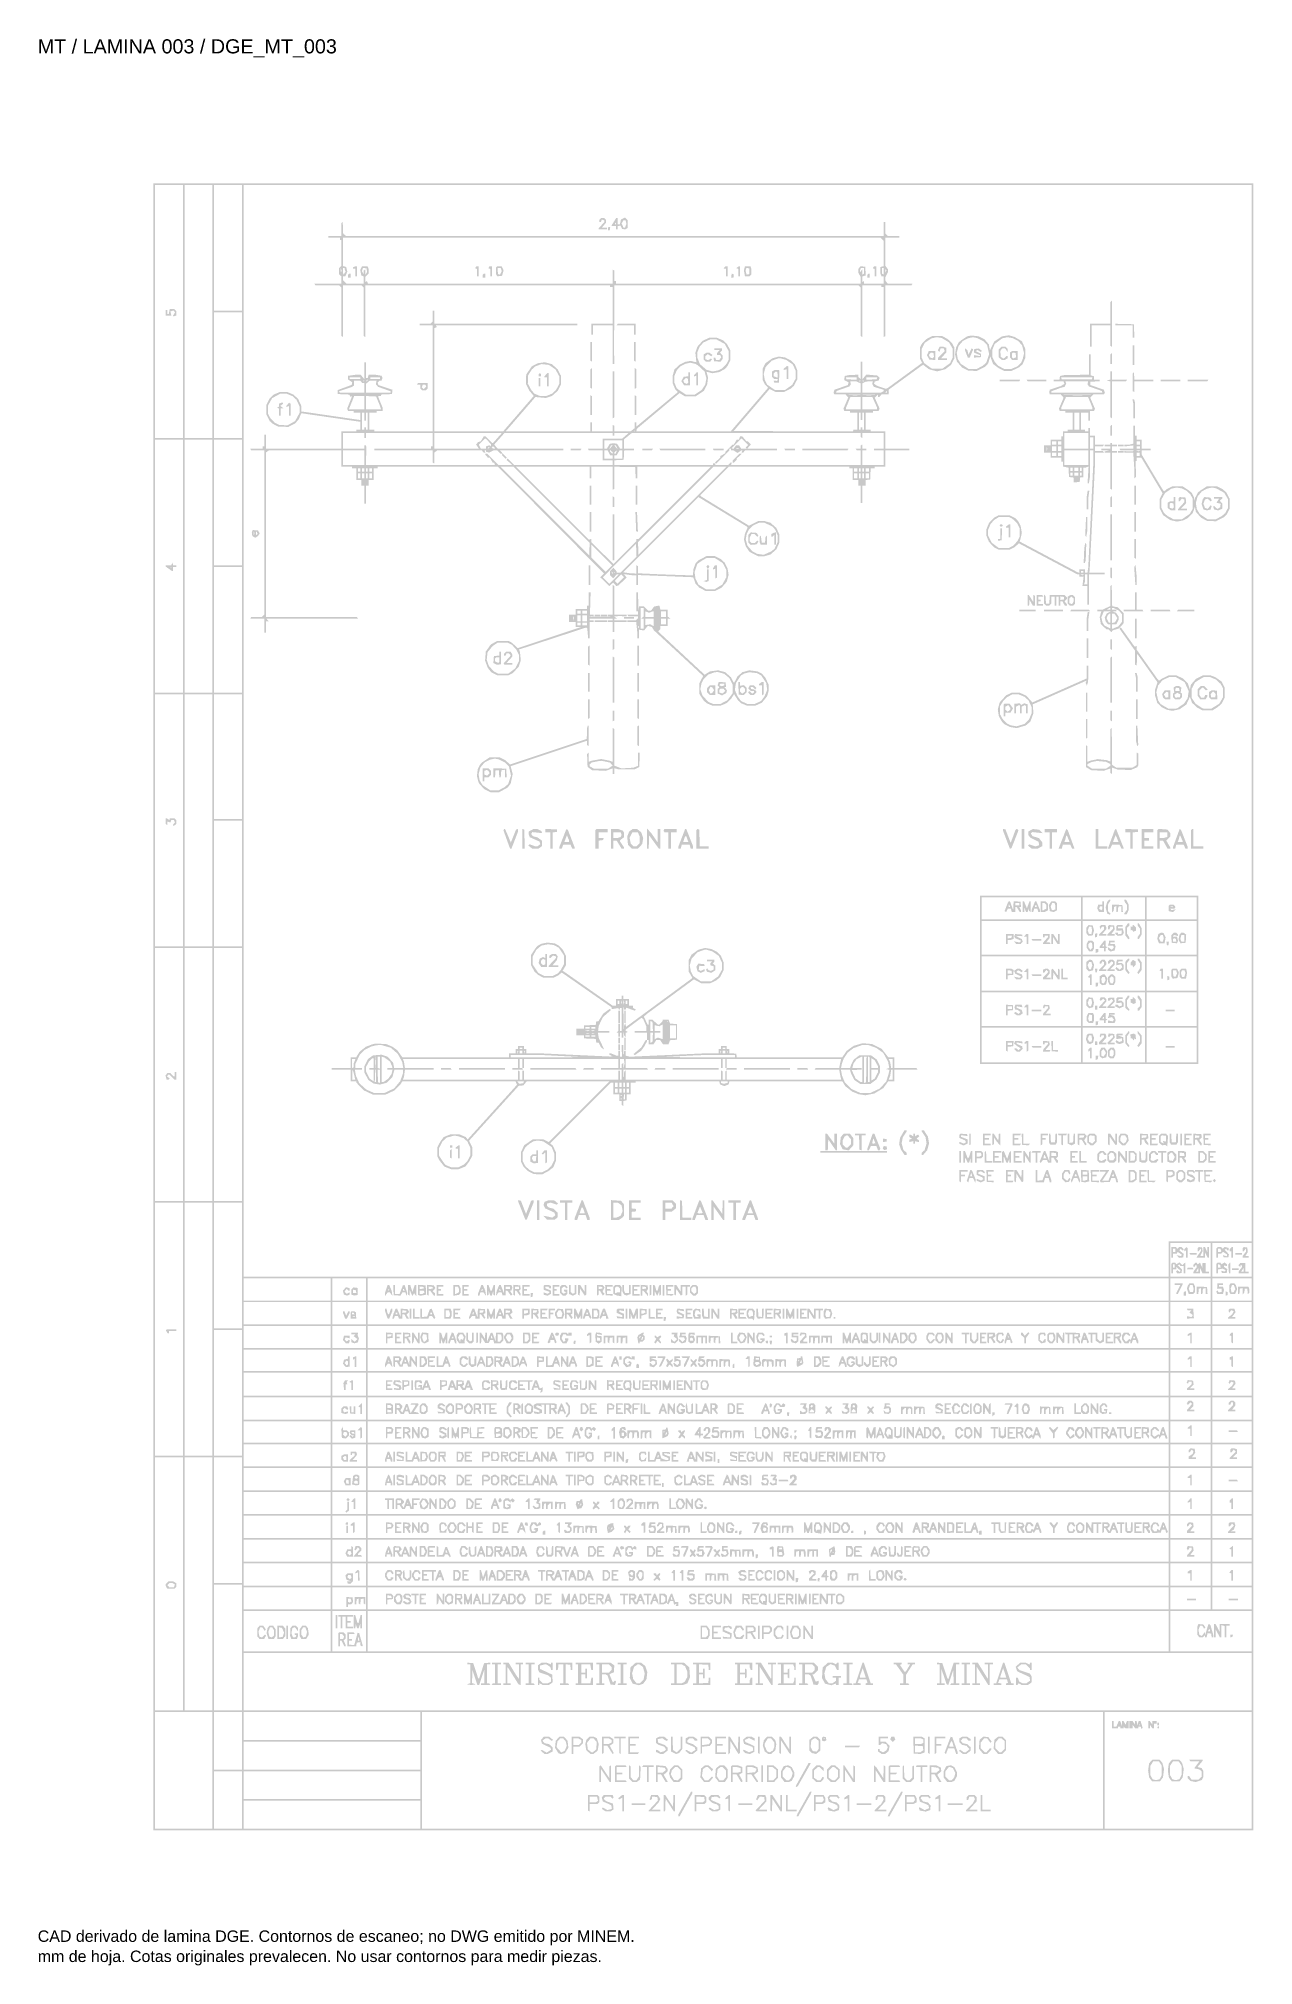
# Model space of a CAD drawing. Header units: millimetres. Extents: x 12 to 193, y 4 to 291.
import ezdxf

# ---------------------------------------------------------------- set-up
doc = ezdxf.new("R2010")
doc.units = ezdxf.units.MM
doc.layers.add('DGE_DATOS', color=7, linetype='Continuous', lineweight=0)
doc.layers.add('DGE_RELLENO', color=7, linetype='Continuous', lineweight=0)
doc.styles.add('DGE_ARIAL', font='arial.ttf')

msp = doc.modelspace()

# ---------------------------------------------------------------- texts
at = {"layer": 'DGE_DATOS', "style": 'DGE_ARIAL'}
for s, height, p in [('MT / LAMINA 003 / DGE_MT_003', 2.1, (12, 289.0389)), ('CAD derivado de lamina DGE. Contornos de escaneo; no DWG emitido por MINEM.', 1.7, (12, 8)), ('mm de hoja. Cotas originales prevalecen. No usar contornos para medir piezas.', 1.7, (12, 5))]:
    msp.add_text(s, height=height, dxfattribs=at).set_placement(p)

# ---------------------------------------------------------------- hatches: boundary and pattern name
at = {"layer": 'DGE_RELLENO'}
h = msp.add_hatch(color=7, dxfattribs=at)
h.paths.add_polyline_path([(29.1995, 147.1473), (29.1995, 24.5972), (111.0393, 24.5972), (192.8791, 24.5972), (192.8791, 147.1473), (192.8791, 269.6973), (111.0393, 269.6973), (29.1995, 269.6973)], flags=0)
h.paths.add_polyline_path([(33.6001, 250.6272), (33.6001, 231.8015), (31.522, 231.8015), (29.4439, 231.8015), (29.4439, 250.6272), (29.4439, 269.4528), (31.522, 269.4528), (33.6001, 269.4528)], flags=0)
h.paths.add_polyline_path([(38.0008, 250.6272), (38.0008, 231.8015), (35.9227, 231.8015), (33.8446, 231.8015), (33.8446, 250.6272), (33.8446, 269.4528), (35.9227, 269.4528), (38.0008, 269.4528)], flags=0)
h.paths.add_polyline_path([(42.4014, 260.1011), (42.4014, 250.7494), (40.3233, 250.7494), (38.2452, 250.7494), (38.2452, 260.1011), (38.2452, 269.4528), (40.3233, 269.4528), (42.4014, 269.4528)], flags=0)
h.paths.add_polyline_path([(192.6346, 190.8497), (192.6346, 112.2465), (186.4615, 112.2465), (180.2883, 112.2465), (180.2883, 109.6182), (180.2883, 106.9899), (111.4671, 106.9899), (42.6459, 106.9899), (42.6459, 188.2214), (42.6459, 269.4528), (117.6402, 269.4528), (192.6346, 269.4528)], flags=0)
h.paths.add_polyline_path([(42.4014, 241.1533), (42.4014, 231.8015), (40.3233, 231.8015), (38.2452, 231.8015), (38.2452, 241.1533), (38.2452, 250.505), (40.3233, 250.505), (42.4014, 250.505)], flags=0)
h.paths.add_polyline_path([(33.6001, 212.7314), (33.6001, 193.9058), (31.522, 193.9058), (29.4439, 193.9058), (29.4439, 212.7314), (29.4439, 231.5571), (31.522, 231.5571), (33.6001, 231.5571)], flags=0)
h.paths.add_polyline_path([(38.0008, 212.7314), (38.0008, 193.9058), (35.9227, 193.9058), (33.8446, 193.9058), (33.8446, 212.7314), (33.8446, 231.5571), (35.9227, 231.5571), (38.0008, 231.5571)], flags=0)
h.paths.add_polyline_path([(42.4014, 222.2054), (42.4014, 212.8537), (40.3233, 212.8537), (38.2452, 212.8537), (38.2452, 222.2054), (38.2452, 231.5571), (40.3233, 231.5571), (42.4014, 231.5571)], flags=0)
h.paths.add_polyline_path([(42.4014, 203.2575), (42.4014, 193.9058), (40.3233, 193.9058), (38.2452, 193.9058), (38.2452, 203.2575), (38.2452, 212.6092), (40.3233, 212.6092), (42.4014, 212.6092)], flags=0)
h.paths.add_polyline_path([(33.6001, 174.8967), (33.6001, 156.1322), (31.522, 156.1322), (29.4439, 156.1322), (29.4439, 174.8967), (29.4439, 193.6613), (31.522, 193.6613), (33.6001, 193.6613)], flags=0)
h.paths.add_polyline_path([(38.0008, 174.8967), (38.0008, 156.1322), (35.9227, 156.1322), (33.8446, 156.1322), (33.8446, 174.8967), (33.8446, 193.6613), (35.9227, 193.6613), (38.0008, 193.6613)], flags=0)
h.paths.add_polyline_path([(42.4014, 184.3707), (42.4014, 175.0801), (40.3233, 175.0801), (38.2452, 175.0801), (38.2452, 184.3707), (38.2452, 193.6613), (40.3233, 193.6613), (42.4014, 193.6613)], flags=0)
h.paths.add_polyline_path([(42.4014, 165.4839), (42.4014, 156.1322), (40.3233, 156.1322), (38.2452, 156.1322), (38.2452, 165.4839), (38.2452, 174.8356), (40.3233, 174.8356), (42.4014, 174.8356)], flags=0)
h.paths.add_polyline_path([(33.6001, 137.0621), (33.6001, 118.2364), (31.522, 118.2364), (29.4439, 118.2364), (29.4439, 137.0621), (29.4439, 155.8877), (31.522, 155.8877), (33.6001, 155.8877)], flags=0)
h.paths.add_polyline_path([(38.0008, 137.0621), (38.0008, 118.2364), (35.9227, 118.2364), (33.8446, 118.2364), (33.8446, 137.0621), (33.8446, 155.8877), (35.9227, 155.8877), (38.0008, 155.8877)], flags=0)
h.paths.add_polyline_path([(42.4014, 137.0621), (42.4014, 118.2364), (40.3233, 118.2364), (38.2452, 118.2364), (38.2452, 137.0621), (38.2452, 155.8877), (40.3233, 155.8877), (42.4014, 155.8877)], flags=0)
h.paths.add_polyline_path([(33.6001, 99.1663), (33.6001, 80.3406), (31.522, 80.3406), (29.4439, 80.3406), (29.4439, 99.1663), (29.4439, 117.9919), (31.522, 117.9919), (33.6001, 117.9919)], flags=0)
h.paths.add_polyline_path([(38.0008, 99.1663), (38.0008, 80.3406), (35.9227, 80.3406), (33.8446, 80.3406), (33.8446, 99.1663), (33.8446, 117.9919), (35.9227, 117.9919), (38.0008, 117.9919)], flags=0)
h.paths.add_polyline_path([(42.4014, 108.6402), (42.4014, 99.2885), (40.3233, 99.2885), (38.2452, 99.2885), (38.2452, 108.6402), (38.2452, 117.9919), (40.3233, 117.9919), (42.4014, 117.9919)], flags=0)
h.paths.add_polyline_path([(186.5226, 109.496), (186.5226, 106.9899), (183.5277, 106.9899), (180.5328, 106.9899), (180.5328, 109.496), (180.5328, 112.002), (183.5277, 112.002), (186.5226, 112.002)], flags=0)
h.paths.add_polyline_path([(192.6346, 109.496), (192.6346, 106.9899), (189.7008, 106.9899), (186.7671, 106.9899), (186.7671, 109.496), (186.7671, 112.002), (189.7008, 112.002), (192.6346, 112.002)], flags=0)
h.paths.add_polyline_path([(55.6033, 105.0952), (55.6033, 103.4449), (49.1246, 103.4449), (42.6459, 103.4449), (42.6459, 105.0952), (42.6459, 106.7455), (49.1246, 106.7455), (55.6033, 106.7455)], flags=0)
h.paths.add_polyline_path([(60.8597, 105.0952), (60.8597, 103.4449), (58.3538, 103.4449), (55.8478, 103.4449), (55.8478, 105.0952), (55.8478, 106.7455), (58.3538, 106.7455), (60.8597, 106.7455)], flags=0)
h.paths.add_polyline_path([(180.2883, 105.0952), (180.2883, 103.4449), (120.6962, 103.4449), (61.1042, 103.4449), (61.1042, 105.0952), (61.1042, 106.7455), (120.6962, 106.7455), (180.2883, 106.7455)], flags=0)
h.paths.add_polyline_path([(186.5226, 105.0952), (186.5226, 103.4449), (183.5277, 103.4449), (180.5328, 103.4449), (180.5328, 105.0952), (180.5328, 106.7455), (183.5277, 106.7455), (186.5226, 106.7455)], flags=0)
h.paths.add_polyline_path([(192.6346, 105.0952), (192.6346, 103.4449), (189.7008, 103.4449), (186.7671, 103.4449), (186.7671, 105.0952), (186.7671, 106.7455), (189.7008, 106.7455), (192.6346, 106.7455)], flags=0)
h.paths.add_polyline_path([(55.6033, 101.5501), (55.6033, 99.8998), (49.1246, 99.8998), (42.6459, 99.8998), (42.6459, 101.5501), (42.6459, 103.2004), (49.1246, 103.2004), (55.6033, 103.2004)], flags=0)
h.paths.add_polyline_path([(60.8597, 101.5501), (60.8597, 99.8998), (58.3538, 99.8998), (55.8478, 99.8998), (55.8478, 101.5501), (55.8478, 103.2004), (58.3538, 103.2004), (60.8597, 103.2004)], flags=0)
h.paths.add_polyline_path([(180.2883, 101.5501), (180.2883, 99.8998), (120.6962, 99.8998), (61.1042, 99.8998), (61.1042, 101.5501), (61.1042, 103.2004), (120.6962, 103.2004), (180.2883, 103.2004)], flags=0)
h.paths.add_polyline_path([(186.5226, 101.5501), (186.5226, 99.8998), (183.5277, 99.8998), (180.5328, 99.8998), (180.5328, 101.5501), (180.5328, 103.2004), (183.5277, 103.2004), (186.5226, 103.2004)], flags=0)
h.paths.add_polyline_path([(192.6346, 101.5501), (192.6346, 99.8998), (189.7008, 99.8998), (186.7671, 99.8998), (186.7671, 101.5501), (186.7671, 103.2004), (189.7008, 103.2004), (192.6346, 103.2004)], flags=0)
h.paths.add_polyline_path([(55.6033, 98.005), (55.6033, 96.3547), (49.1246, 96.3547), (42.6459, 96.3547), (42.6459, 98.005), (42.6459, 99.6553), (49.1246, 99.6553), (55.6033, 99.6553)], flags=0)
h.paths.add_polyline_path([(60.8597, 98.005), (60.8597, 96.3547), (58.3538, 96.3547), (55.8478, 96.3547), (55.8478, 98.005), (55.8478, 99.6553), (58.3538, 99.6553), (60.8597, 99.6553)], flags=0)
h.paths.add_polyline_path([(180.2883, 98.005), (180.2883, 96.3547), (120.6962, 96.3547), (61.1042, 96.3547), (61.1042, 98.005), (61.1042, 99.6553), (120.6962, 99.6553), (180.2883, 99.6553)], flags=0)
h.paths.add_polyline_path([(186.5226, 98.005), (186.5226, 96.3547), (183.5277, 96.3547), (180.5328, 96.3547), (180.5328, 98.005), (180.5328, 99.6553), (183.5277, 99.6553), (186.5226, 99.6553)], flags=0)
h.paths.add_polyline_path([(192.6346, 98.005), (192.6346, 96.3547), (189.7008, 96.3547), (186.7671, 96.3547), (186.7671, 98.005), (186.7671, 99.6553), (189.7008, 99.6553), (192.6346, 99.6553)], flags=0)
h.paths.add_polyline_path([(42.4014, 89.6923), (42.4014, 80.3406), (40.3233, 80.3406), (38.2452, 80.3406), (38.2452, 89.6923), (38.2452, 99.0441), (40.3233, 99.0441), (42.4014, 99.0441)], flags=0)
h.paths.add_polyline_path([(55.6033, 94.521), (55.6033, 92.9318), (49.1246, 92.9318), (42.6459, 92.9318), (42.6459, 94.521), (42.6459, 96.1102), (49.1246, 96.1102), (55.6033, 96.1102)], flags=0)
h.paths.add_polyline_path([(60.8597, 94.521), (60.8597, 92.9318), (58.3538, 92.9318), (55.8478, 92.9318), (55.8478, 94.521), (55.8478, 96.1102), (58.3538, 96.1102), (60.8597, 96.1102)], flags=0)
h.paths.add_polyline_path([(180.2883, 94.521), (180.2883, 92.9318), (120.6962, 92.9318), (61.1042, 92.9318), (61.1042, 94.521), (61.1042, 96.1102), (120.6962, 96.1102), (180.2883, 96.1102)], flags=0)
h.paths.add_polyline_path([(186.5226, 94.521), (186.5226, 92.9318), (183.5277, 92.9318), (180.5328, 92.9318), (180.5328, 94.521), (180.5328, 96.1102), (183.5277, 96.1102), (186.5226, 96.1102)], flags=0)
h.paths.add_polyline_path([(192.6346, 94.521), (192.6346, 92.9318), (189.7008, 92.9318), (186.7671, 92.9318), (186.7671, 94.521), (186.7671, 96.1102), (189.7008, 96.1102), (192.6346, 96.1102)], flags=0)
h.paths.add_polyline_path([(55.6033, 90.9759), (55.6033, 89.2645), (49.1246, 89.2645), (42.6459, 89.2645), (42.6459, 90.9759), (42.6459, 92.6873), (49.1246, 92.6873), (55.6033, 92.6873)], flags=0)
h.paths.add_polyline_path([(60.8597, 90.9759), (60.8597, 89.2645), (58.3538, 89.2645), (55.8478, 89.2645), (55.8478, 90.9759), (55.8478, 92.6873), (58.3538, 92.6873), (60.8597, 92.6873)], flags=0)
h.paths.add_polyline_path([(180.2883, 90.9759), (180.2883, 89.2645), (120.6962, 89.2645), (61.1042, 89.2645), (61.1042, 90.9759), (61.1042, 92.6873), (120.6962, 92.6873), (180.2883, 92.6873)], flags=0)
h.paths.add_polyline_path([(186.5226, 90.9759), (186.5226, 89.2645), (183.5277, 89.2645), (180.5328, 89.2645), (180.5328, 90.9759), (180.5328, 92.6873), (183.5277, 92.6873), (186.5226, 92.6873)], flags=0)
h.paths.add_polyline_path([(192.6346, 90.9759), (192.6346, 89.2645), (189.7008, 89.2645), (186.7671, 89.2645), (186.7671, 90.9759), (186.7671, 92.6873), (189.7008, 92.6873), (192.6346, 92.6873)], flags=0)
h.paths.add_polyline_path([(55.6033, 87.3697), (55.6033, 85.7194), (49.1246, 85.7194), (42.6459, 85.7194), (42.6459, 87.3697), (42.6459, 89.02), (49.1246, 89.02), (55.6033, 89.02)], flags=0)
h.paths.add_polyline_path([(60.8597, 87.3697), (60.8597, 85.7194), (58.3538, 85.7194), (55.8478, 85.7194), (55.8478, 87.3697), (55.8478, 89.02), (58.3538, 89.02), (60.8597, 89.02)], flags=0)
h.paths.add_polyline_path([(180.2883, 87.3697), (180.2883, 85.7194), (120.6962, 85.7194), (61.1042, 85.7194), (61.1042, 87.3697), (61.1042, 89.02), (120.6962, 89.02), (180.2883, 89.02)], flags=0)
h.paths.add_polyline_path([(186.5226, 87.3697), (186.5226, 85.7194), (183.5277, 85.7194), (180.5328, 85.7194), (180.5328, 87.3697), (180.5328, 89.02), (183.5277, 89.02), (186.5226, 89.02)], flags=0)
h.paths.add_polyline_path([(192.6346, 87.3697), (192.6346, 85.7194), (189.7008, 85.7194), (186.7671, 85.7194), (186.7671, 87.3697), (186.7671, 89.02), (189.7008, 89.02), (192.6346, 89.02)], flags=0)
h.paths.add_polyline_path([(55.6033, 83.8857), (55.6033, 82.2966), (49.1246, 82.2966), (42.6459, 82.2966), (42.6459, 83.8857), (42.6459, 85.4749), (49.1246, 85.4749), (55.6033, 85.4749)], flags=0)
h.paths.add_polyline_path([(60.8597, 83.8857), (60.8597, 82.2966), (58.3538, 82.2966), (55.8478, 82.2966), (55.8478, 83.8857), (55.8478, 85.4749), (58.3538, 85.4749), (60.8597, 85.4749)], flags=0)
h.paths.add_polyline_path([(180.2883, 83.8857), (180.2883, 82.2966), (120.6962, 82.2966), (61.1042, 82.2966), (61.1042, 83.8857), (61.1042, 85.4749), (120.6962, 85.4749), (180.2883, 85.4749)], flags=0)
h.paths.add_polyline_path([(186.5226, 83.8857), (186.5226, 82.2966), (183.5277, 82.2966), (180.5328, 82.2966), (180.5328, 83.8857), (180.5328, 85.4749), (183.5277, 85.4749), (186.5226, 85.4749)], flags=0)
h.paths.add_polyline_path([(192.6346, 83.8857), (192.6346, 82.2966), (189.7008, 82.2966), (186.7671, 82.2966), (186.7671, 83.8857), (186.7671, 85.4749), (189.7008, 85.4749), (192.6346, 85.4749)], flags=0)
h.paths.add_polyline_path([(55.6033, 80.4018), (55.6033, 78.7515), (49.1246, 78.7515), (42.6459, 78.7515), (42.6459, 80.4018), (42.6459, 82.0521), (49.1246, 82.0521), (55.6033, 82.0521)], flags=0)
h.paths.add_polyline_path([(60.8597, 80.4018), (60.8597, 78.7515), (58.3538, 78.7515), (55.8478, 78.7515), (55.8478, 80.4018), (55.8478, 82.0521), (58.3538, 82.0521), (60.8597, 82.0521)], flags=0)
h.paths.add_polyline_path([(180.2883, 80.4018), (180.2883, 78.7515), (120.6962, 78.7515), (61.1042, 78.7515), (61.1042, 80.4018), (61.1042, 82.0521), (120.6962, 82.0521), (180.2883, 82.0521)], flags=0)
h.paths.add_polyline_path([(186.5226, 80.4018), (186.5226, 78.7515), (183.5277, 78.7515), (180.5328, 78.7515), (180.5328, 80.4018), (180.5328, 82.0521), (183.5277, 82.0521), (186.5226, 82.0521)], flags=0)
h.paths.add_polyline_path([(192.6346, 80.4018), (192.6346, 78.7515), (189.7008, 78.7515), (186.7671, 78.7515), (186.7671, 80.4018), (186.7671, 82.0521), (189.7008, 82.0521), (192.6346, 82.0521)], flags=0)
h.paths.add_polyline_path([(33.6001, 61.2705), (33.6001, 42.4449), (31.522, 42.4449), (29.4439, 42.4449), (29.4439, 61.2705), (29.4439, 80.0962), (31.522, 80.0962), (33.6001, 80.0962)], flags=0)
h.paths.add_polyline_path([(38.0008, 61.2705), (38.0008, 42.4449), (35.9227, 42.4449), (33.8446, 42.4449), (33.8446, 61.2705), (33.8446, 80.0962), (35.9227, 80.0962), (38.0008, 80.0962)], flags=0)
h.paths.add_polyline_path([(42.4014, 70.7445), (42.4014, 61.3928), (40.3233, 61.3928), (38.2452, 61.3928), (38.2452, 70.7445), (38.2452, 80.0962), (40.3233, 80.0962), (42.4014, 80.0962)], flags=0)
h.paths.add_polyline_path([(55.6033, 76.8567), (55.6033, 75.2064), (49.1246, 75.2064), (42.6459, 75.2064), (42.6459, 76.8567), (42.6459, 78.507), (49.1246, 78.507), (55.6033, 78.507)], flags=0)
h.paths.add_polyline_path([(60.8597, 76.8567), (60.8597, 75.2064), (58.3538, 75.2064), (55.8478, 75.2064), (55.8478, 76.8567), (55.8478, 78.507), (58.3538, 78.507), (60.8597, 78.507)], flags=0)
h.paths.add_polyline_path([(180.2883, 76.8567), (180.2883, 75.2064), (120.6962, 75.2064), (61.1042, 75.2064), (61.1042, 76.8567), (61.1042, 78.507), (120.6962, 78.507), (180.2883, 78.507)], flags=0)
h.paths.add_polyline_path([(186.5226, 76.8567), (186.5226, 75.2064), (183.5277, 75.2064), (180.5328, 75.2064), (180.5328, 76.8567), (180.5328, 78.507), (183.5277, 78.507), (186.5226, 78.507)], flags=0)
h.paths.add_polyline_path([(192.6346, 76.8567), (192.6346, 75.2064), (189.7008, 75.2064), (186.7671, 75.2064), (186.7671, 76.8567), (186.7671, 78.507), (189.7008, 78.507), (192.6346, 78.507)], flags=0)
h.paths.add_polyline_path([(55.6033, 73.3116), (55.6033, 71.6613), (49.1246, 71.6613), (42.6459, 71.6613), (42.6459, 73.3116), (42.6459, 74.9619), (49.1246, 74.9619), (55.6033, 74.9619)], flags=0)
h.paths.add_polyline_path([(60.8597, 73.3116), (60.8597, 71.6613), (58.3538, 71.6613), (55.8478, 71.6613), (55.8478, 73.3116), (55.8478, 74.9619), (58.3538, 74.9619), (60.8597, 74.9619)], flags=0)
h.paths.add_polyline_path([(180.2883, 73.3116), (180.2883, 71.6613), (120.6962, 71.6613), (61.1042, 71.6613), (61.1042, 73.3116), (61.1042, 74.9619), (120.6962, 74.9619), (180.2883, 74.9619)], flags=0)
h.paths.add_polyline_path([(186.5226, 73.3116), (186.5226, 71.6613), (183.5277, 71.6613), (180.5328, 71.6613), (180.5328, 73.3116), (180.5328, 74.9619), (183.5277, 74.9619), (186.5226, 74.9619)], flags=0)
h.paths.add_polyline_path([(192.6346, 73.3116), (192.6346, 71.6613), (189.7008, 71.6613), (186.7671, 71.6613), (186.7671, 73.3116), (186.7671, 74.9619), (189.7008, 74.9619), (192.6346, 74.9619)], flags=0)
h.paths.add_polyline_path([(55.6033, 69.7665), (55.6033, 68.1162), (49.1246, 68.1162), (42.6459, 68.1162), (42.6459, 69.7665), (42.6459, 71.4168), (49.1246, 71.4168), (55.6033, 71.4168)], flags=0)
h.paths.add_polyline_path([(60.8597, 69.7665), (60.8597, 68.1162), (58.3538, 68.1162), (55.8478, 68.1162), (55.8478, 69.7665), (55.8478, 71.4168), (58.3538, 71.4168), (60.8597, 71.4168)], flags=0)
h.paths.add_polyline_path([(180.2883, 69.7665), (180.2883, 68.1162), (120.6962, 68.1162), (61.1042, 68.1162), (61.1042, 69.7665), (61.1042, 71.4168), (120.6962, 71.4168), (180.2883, 71.4168)], flags=0)
h.paths.add_polyline_path([(186.5226, 69.7665), (186.5226, 68.1162), (183.5277, 68.1162), (180.5328, 68.1162), (180.5328, 69.7665), (180.5328, 71.4168), (183.5277, 71.4168), (186.5226, 71.4168)], flags=0)
h.paths.add_polyline_path([(192.6346, 69.7665), (192.6346, 68.1162), (189.7008, 68.1162), (186.7671, 68.1162), (186.7671, 69.7665), (186.7671, 71.4168), (189.7008, 71.4168), (192.6346, 71.4168)], flags=0)
h.paths.add_polyline_path([(55.6033, 66.2214), (55.6033, 64.5711), (49.1246, 64.5711), (42.6459, 64.5711), (42.6459, 66.2214), (42.6459, 67.8717), (49.1246, 67.8717), (55.6033, 67.8717)], flags=0)
h.paths.add_polyline_path([(60.8597, 66.2214), (60.8597, 64.5711), (58.3538, 64.5711), (55.8478, 64.5711), (55.8478, 66.2214), (55.8478, 67.8717), (58.3538, 67.8717), (60.8597, 67.8717)], flags=0)
h.paths.add_polyline_path([(180.2883, 66.2214), (180.2883, 64.5711), (120.6962, 64.5711), (61.1042, 64.5711), (61.1042, 66.2214), (61.1042, 67.8717), (120.6962, 67.8717), (180.2883, 67.8717)], flags=0)
h.paths.add_polyline_path([(186.5226, 66.2214), (186.5226, 64.5711), (183.5277, 64.5711), (180.5328, 64.5711), (180.5328, 66.2214), (180.5328, 67.8717), (183.5277, 67.8717), (186.5226, 67.8717)], flags=0)
h.paths.add_polyline_path([(192.6346, 66.2214), (192.6346, 64.5711), (189.7008, 64.5711), (186.7671, 64.5711), (186.7671, 66.2214), (186.7671, 67.8717), (189.7008, 67.8717), (192.6346, 67.8717)], flags=0)
h.paths.add_polyline_path([(55.6033, 62.6763), (55.6033, 61.026), (49.1246, 61.026), (42.6459, 61.026), (42.6459, 62.6763), (42.6459, 64.3266), (49.1246, 64.3266), (55.6033, 64.3266)], flags=0)
h.paths.add_polyline_path([(60.8597, 62.6763), (60.8597, 61.026), (58.3538, 61.026), (55.8478, 61.026), (55.8478, 62.6763), (55.8478, 64.3266), (58.3538, 64.3266), (60.8597, 64.3266)], flags=0)
h.paths.add_polyline_path([(180.2883, 62.6763), (180.2883, 61.026), (120.6962, 61.026), (61.1042, 61.026), (61.1042, 62.6763), (61.1042, 64.3266), (120.6962, 64.3266), (180.2883, 64.3266)], flags=0)
h.paths.add_polyline_path([(186.5226, 62.6763), (186.5226, 61.026), (183.5277, 61.026), (180.5328, 61.026), (180.5328, 62.6763), (180.5328, 64.3266), (183.5277, 64.3266), (186.5226, 64.3266)], flags=0)
h.paths.add_polyline_path([(192.6346, 62.6763), (192.6346, 61.026), (189.7008, 61.026), (186.7671, 61.026), (186.7671, 62.6763), (186.7671, 64.3266), (189.7008, 64.3266), (192.6346, 64.3266)], flags=0)
h.paths.add_polyline_path([(42.4014, 51.7966), (42.4014, 42.4449), (40.3233, 42.4449), (38.2452, 42.4449), (38.2452, 51.7966), (38.2452, 61.1483), (40.3233, 61.1483), (42.4014, 61.1483)], flags=0)
h.paths.add_polyline_path([(55.6033, 59.1312), (55.6033, 57.4809), (49.1246, 57.4809), (42.6459, 57.4809), (42.6459, 59.1312), (42.6459, 60.7815), (49.1246, 60.7815), (55.6033, 60.7815)], flags=0)
h.paths.add_polyline_path([(60.8597, 59.1312), (60.8597, 57.4809), (58.3538, 57.4809), (55.8478, 57.4809), (55.8478, 59.1312), (55.8478, 60.7815), (58.3538, 60.7815), (60.8597, 60.7815)], flags=0)
h.paths.add_polyline_path([(180.2883, 59.1312), (180.2883, 57.4809), (120.6962, 57.4809), (61.1042, 57.4809), (61.1042, 59.1312), (61.1042, 60.7815), (120.6962, 60.7815), (180.2883, 60.7815)], flags=0)
h.paths.add_polyline_path([(186.5226, 59.1312), (186.5226, 57.4809), (183.5277, 57.4809), (180.5328, 57.4809), (180.5328, 59.1312), (180.5328, 60.7815), (183.5277, 60.7815), (186.5226, 60.7815)], flags=0)
h.paths.add_polyline_path([(192.6346, 59.1312), (192.6346, 57.4809), (189.7008, 57.4809), (186.7671, 57.4809), (186.7671, 59.1312), (186.7671, 60.7815), (189.7008, 60.7815), (192.6346, 60.7815)], flags=0)
h.paths.add_polyline_path([(55.6033, 54.2415), (55.6033, 51.2465), (49.1246, 51.2465), (42.6459, 51.2465), (42.6459, 54.2415), (42.6459, 57.2364), (49.1246, 57.2364), (55.6033, 57.2364)], flags=0)
h.paths.add_polyline_path([(60.8597, 54.2415), (60.8597, 51.2465), (58.3538, 51.2465), (55.8478, 51.2465), (55.8478, 54.2415), (55.8478, 57.2364), (58.3538, 57.2364), (60.8597, 57.2364)], flags=0)
h.paths.add_polyline_path([(180.2883, 54.2415), (180.2883, 51.2465), (120.6962, 51.2465), (61.1042, 51.2465), (61.1042, 54.2415), (61.1042, 57.2364), (120.6962, 57.2364), (180.2883, 57.2364)], flags=0)
h.paths.add_polyline_path([(192.6346, 54.2415), (192.6346, 51.2465), (186.5837, 51.2465), (180.5328, 51.2465), (180.5328, 54.2415), (180.5328, 57.2364), (186.5837, 57.2364), (192.6346, 57.2364)], flags=0)
h.paths.add_polyline_path([(192.6346, 46.7234), (192.6346, 42.4449), (117.6402, 42.4449), (42.6459, 42.4449), (42.6459, 46.7234), (42.6459, 51.002), (117.6402, 51.002), (192.6346, 51.002)], flags=0)
h.paths.add_polyline_path([(38.0008, 33.521), (38.0008, 24.8417), (33.7224, 24.8417), (29.4439, 24.8417), (29.4439, 33.521), (29.4439, 42.2004), (33.7224, 42.2004), (38.0008, 42.2004)], flags=0)
h.paths.add_polyline_path([(42.4014, 37.9218), (42.4014, 33.6433), (40.3233, 33.6433), (38.2452, 33.6433), (38.2452, 37.9218), (38.2452, 42.2004), (40.3233, 42.2004), (42.4014, 42.2004)], flags=0)
h.paths.add_polyline_path([(68.9275, 40.1222), (68.9275, 38.0441), (55.7867, 38.0441), (42.6459, 38.0441), (42.6459, 40.1222), (42.6459, 42.2004), (55.7867, 42.2004), (68.9275, 42.2004)], flags=0)
h.paths.add_polyline_path([(170.5091, 33.521), (170.5091, 24.8417), (119.8406, 24.8417), (69.172, 24.8417), (69.172, 33.521), (69.172, 42.2004), (119.8406, 42.2004), (170.5091, 42.2004)], flags=0)
h.paths.add_polyline_path([(192.6346, 33.521), (192.6346, 24.8417), (181.6941, 24.8417), (170.7536, 24.8417), (170.7536, 33.521), (170.7536, 42.2004), (181.6941, 42.2004), (192.6346, 42.2004)], flags=0)
h.paths.add_polyline_path([(68.9275, 35.7214), (68.9275, 33.6433), (55.7867, 33.6433), (42.6459, 33.6433), (42.6459, 35.7214), (42.6459, 37.7996), (55.7867, 37.7996), (68.9275, 37.7996)], flags=0)
h.paths.add_polyline_path([(42.4014, 29.1202), (42.4014, 24.8417), (40.3233, 24.8417), (38.2452, 24.8417), (38.2452, 29.1202), (38.2452, 33.3988), (40.3233, 33.3988), (42.4014, 33.3988)], flags=0)
h.paths.add_polyline_path([(68.9275, 31.3206), (68.9275, 29.2425), (55.7867, 29.2425), (42.6459, 29.2425), (42.6459, 31.3206), (42.6459, 33.3988), (55.7867, 33.3988), (68.9275, 33.3988)], flags=0)
h.paths.add_polyline_path([(68.9275, 26.9198), (68.9275, 24.8417), (55.7867, 24.8417), (42.6459, 24.8417), (42.6459, 26.9198), (42.6459, 28.998), (55.7867, 28.998), (68.9275, 28.998)], flags=0)
h.paths.add_polyline_path([(31.5648, 250.6272), (31.4915, 250.2605), (31.3845, 250.2605), (31.2776, 250.2605), (31.2776, 250.5661), (31.2776, 250.8717), (31.1553, 250.8717), (31.0331, 250.8717), (31.0331, 250.4438), (31.0331, 250.016), (31.4632, 250.016), (31.8934, 250.016), (31.817, 250.3204), (31.7406, 250.6249), (31.9451, 250.7034), (32.1497, 250.7819), (32.2912, 250.6404), (32.4327, 250.4989), (32.2745, 250.2455), (32.1163, 249.9922), (32.1684, 249.9401), (32.2205, 249.888), (32.4213, 249.9651), (32.6222, 250.0421), (32.6222, 250.3713), (32.6222, 250.7005), (32.4755, 250.8472), (32.3288, 250.9939), (31.9835, 250.9939), (31.6382, 250.9939)], flags=0)
h.paths.add_polyline_path([(95.7226, 264.4164), (95.5759, 264.2697), (95.5759, 264.1108), (95.5759, 263.9518), (95.685, 263.9518), (95.7942, 263.9518), (95.8638, 264.1332), (95.9334, 264.3145), (96.1213, 264.2423), (96.3093, 264.1702), (96.3093, 264.0614), (96.3093, 263.9526), (95.8815, 263.479), (95.4536, 263.0054), (95.4536, 262.9285), (95.4536, 262.8516), (96.0648, 262.8516), (96.676, 262.8516), (96.676, 262.9739), (96.676, 263.0961), (96.2985, 263.0961), (95.9209, 263.0961), (96.2373, 263.4722), (96.5538, 263.8484), (96.5538, 264.059), (96.5538, 264.2697), (96.4071, 264.4164), (96.2604, 264.5631), (96.0648, 264.5631), (95.8693, 264.5631)], flags=0)
h.paths.add_polyline_path([(97.7456, 264.0305), (97.4095, 263.4984), (97.4095, 263.4195), (97.4095, 263.3406), (97.7151, 263.3406), (98.0207, 263.3406), (98.0207, 263.0961), (98.0207, 262.8516), (98.1429, 262.8516), (98.2652, 262.8516), (98.2652, 263.0872), (98.2652, 263.3227), (98.4791, 263.365), (98.693, 263.4072), (98.8183, 263.16), (98.9436, 262.9128), (99.185, 262.8815), (99.4265, 262.8502), (99.5978, 262.9613), (99.7692, 263.0724), (99.7812, 263.6299), (99.7932, 264.1875), (99.5838, 264.397), (99.3744, 264.6064), (99.0757, 264.4703), (98.777, 264.3342), (98.6947, 263.9597), (98.6125, 263.5851), (98.4388, 263.5851), (98.2652, 263.5851), (98.2652, 264.0741), (98.2652, 264.5631), (98.1735, 264.5628), (98.0818, 264.5626)], flags=0)
h.paths.add_polyline_path([(99.5264, 263.9387), (99.5938, 263.6811), (99.4826, 263.3886), (99.3714, 263.0961), (99.2657, 263.0961), (99.1601, 263.0961), (99.0177, 263.4087), (98.8752, 263.7213), (99.0023, 263.9588), (99.1295, 264.1963), (99.2943, 264.1963), (99.4591, 264.1963)], flags=0)
h.paths.add_polyline_path([(97.9799, 263.6259), (97.8984, 263.5444), (97.8984, 263.7074), (97.8984, 263.8703), (97.9799, 263.7889), (98.0614, 263.7074)], flags=0)
h.paths.add_polyline_path([(57.2841, 263.8813), (57.1925, 263.7889), (57.1925, 262.8313), (57.1925, 261.8737), (56.2145, 261.8737), (55.2366, 261.8737), (55.2366, 261.7514), (55.2366, 261.6292), (56.0923, 261.6292), (56.948, 261.6292), (56.948, 261.4458), (56.948, 261.2625), (57.0702, 261.2625), (57.1925, 261.2625), (57.1925, 259.3589), (57.1925, 257.4554), (57.0091, 257.2721), (56.8257, 257.0887), (56.8257, 256.6234), (56.8257, 256.1581), (57.0091, 256.006), (57.1925, 255.8538), (57.1925, 255.3186), (57.1925, 254.7835), (55.1683, 254.7835), (53.1441, 254.7835), (53.2197, 254.6613), (53.2952, 254.539), (55.0692, 254.539), (56.8432, 254.539), (57.0178, 254.3644), (57.1925, 254.1898), (57.1925, 250.582), (57.1925, 246.9743), (57.3147, 246.8987), (57.437, 246.8232), (57.437, 250.6811), (57.437, 254.539), (58.7903, 254.539), (60.1437, 254.539), (60.3183, 254.3644), (60.493, 254.1898), (60.493, 250.582), (60.493, 246.9743), (60.6152, 246.8987), (60.7374, 246.8232), (60.7374, 250.6811), (60.7374, 254.539), (78.9512, 254.539), (97.165, 254.539), (97.165, 254.4168), (97.165, 254.2945), (97.3484, 254.2945), (97.5317, 254.2945), (97.5317, 251.544), (97.5317, 248.7935), (95.9426, 248.7935), (94.3535, 248.7935), (94.3535, 247.9989), (94.3535, 247.2044), (94.4757, 247.2044), (94.598, 247.2044), (94.598, 247.8767), (94.598, 248.549), (96.0648, 248.549), (97.5317, 248.549), (97.5317, 245.6763), (97.5317, 242.8036), (97.6624, 242.8036), (97.7931, 242.8036), (97.775, 243.5676), (97.7569, 244.3316), (97.7666, 249.4353), (97.7762, 254.539), (115.9376, 254.539), (134.099, 254.539), (134.2736, 254.3644), (134.4483, 254.1898), (134.4483, 250.582), (134.4483, 246.9743), (134.5705, 246.8987), (134.6927, 246.8232), (134.6927, 250.6811), (134.6927, 254.539), (136.0985, 254.539), (137.5043, 254.539), (137.5043, 254.4168), (137.5043, 254.2945), (137.6876, 254.2945), (137.871, 254.2945), (137.871, 250.5589), (137.871, 246.8232), (137.9932, 246.8987), (138.1155, 246.9743), (138.1155, 250.7567), (138.1155, 254.539), (140.0641, 254.539), (142.0127, 254.539), (142.0883, 254.6613), (142.1638, 254.7835), (140.3059, 254.7835), (138.448, 254.7835), (138.2856, 254.9974), (138.1232, 255.2114), (138.1194, 255.4724), (138.1155, 255.7335), (138.2981, 256.0837), (138.4807, 256.4338), (138.4814, 256.6855), (138.4822, 256.9372), (138.3027, 257.1745), (138.1232, 257.4118), (138.1194, 259.5205), (138.1155, 261.6292), (139.1545, 261.6292), (140.1936, 261.6292), (140.1936, 261.7514), (140.1936, 261.8737), (139.3291, 261.8737), (138.4647, 261.8737), (138.2901, 262.0483), (138.1155, 262.223), (138.1155, 263.0874), (138.1155, 263.9518), (137.9932, 263.9518), (137.871, 263.9518), (137.871, 262.9128), (137.871, 261.8737), (97.8679, 261.8776), (57.8648, 261.8815), (57.6567, 262.0396), (57.4485, 262.1978), (57.4122, 263.0857), (57.3758, 263.9737)], flags=0)
h.paths.add_polyline_path([(137.6265, 261.3847), (137.871, 261.1402), (137.871, 259.2597), (137.871, 257.3792), (137.6265, 257.3152), (137.382, 257.2513), (137.382, 256.7609), (137.382, 256.2704), (137.4562, 256.0771), (137.5304, 255.8837), (137.7007, 255.8837), (137.871, 255.8837), (137.871, 255.3336), (137.871, 254.7835), (136.4041, 254.7835), (134.9372, 254.7835), (134.9372, 254.9741), (134.9372, 255.1647), (134.815, 255.0891), (134.6927, 255.0136), (134.6927, 255.4344), (134.6927, 255.8552), (134.9439, 255.9209), (135.1952, 255.9866), (135.1579, 256.6381), (135.1206, 257.2895), (134.7599, 257.3306), (134.3992, 257.3716), (134.2404, 257.1544), (134.0815, 256.9372), (134.0823, 256.6855), (134.083, 256.4338), (134.2657, 256.0837), (134.4483, 255.7335), (134.4483, 255.2585), (134.4483, 254.7835), (116.2345, 254.7835), (98.0207, 254.7835), (98.0207, 254.9669), (98.0207, 255.1502), (97.8984, 255.1502), (97.7762, 255.1502), (97.7762, 255.9376), (97.7762, 256.725), (97.654, 256.8005), (97.5317, 256.8761), (97.5317, 255.8298), (97.5317, 254.7835), (79.331, 254.7835), (61.1303, 254.7835), (61.057, 254.9746), (60.9836, 255.1657), (60.8605, 255.0897), (60.7374, 255.0136), (60.7374, 255.3875), (60.7374, 255.7615), (60.9819, 256.006), (61.2264, 256.2504), (61.2264, 256.6072), (61.2264, 256.9639), (61.1522, 257.1573), (61.078, 257.3506), (60.6675, 257.3506), (60.2571, 257.3506), (60.1193, 257.0933), (59.9816, 256.8359), (60.0607, 256.4145), (60.1397, 255.9931), (60.3163, 255.9253), (60.493, 255.8576), (60.493, 255.3205), (60.493, 254.7835), (59.2094, 254.7835), (57.9259, 254.7835), (57.6814, 255.028), (57.437, 255.2725), (57.437, 255.5781), (57.437, 255.8837), (57.6055, 255.8837), (57.774, 255.8837), (57.9181, 256.2317), (58.0622, 256.5796), (57.9768, 256.92), (57.8914, 257.2603), (57.6642, 257.3197), (57.437, 257.3792), (57.437, 259.5042), (57.437, 261.6292), (97.4095, 261.6292), (137.382, 261.6292)], flags=0)
h.paths.add_polyline_path([(57.6814, 256.9939), (57.6814, 256.8817), (57.7452, 256.7154), (57.8091, 256.549), (57.6269, 256.3081), (57.4447, 256.0671), (57.4408, 256.5866), (57.437, 257.1062), (57.5592, 257.1062), (57.6814, 257.1062)], flags=0)
h.paths.add_polyline_path([(60.9594, 256.7735), (60.998, 256.502), (60.8714, 256.2845), (60.7449, 256.0671), (60.7412, 256.4716), (60.7374, 256.8761), (60.6152, 256.8005), (60.493, 256.725), (60.4892, 256.4572), (60.4855, 256.1893), (60.3595, 256.4057), (60.2336, 256.6221), (60.3126, 256.8713), (60.3917, 257.1204), (60.6563, 257.0827), (60.9208, 257.045)], flags=0)
h.paths.add_polyline_path([(134.9372, 256.6855), (134.9372, 256.2649), (134.815, 256.1893), (134.6927, 256.1138), (134.6889, 256.5183), (134.685, 256.9228), (134.5055, 256.6855), (134.326, 256.4482), (134.326, 256.5838), (134.326, 256.7194), (134.4002, 256.9128), (134.4744, 257.1062), (134.7058, 257.1062), (134.9372, 257.1062)], flags=0)
h.paths.add_polyline_path([(137.871, 256.61), (137.871, 256.1138), (137.7487, 256.1893), (137.6265, 256.2649), (137.6265, 256.6855), (137.6265, 257.1062), (137.7487, 257.1062), (137.871, 257.1062)], flags=0)
h.paths.add_polyline_path([(57.1549, 256.5278), (57.0986, 256.3116), (57.0941, 256.6783), (57.0895, 257.045), (57.1504, 256.8946), (57.2113, 256.7441)], flags=0)
h.paths.add_polyline_path([(138.199, 256.5943), (138.1348, 256.4338), (138.1251, 256.6681), (138.1155, 256.9024), (138.1893, 256.8286), (138.2632, 256.7547)], flags=0)
h.paths.add_polyline_path([(96.8893, 263.1267), (96.8435, 263.035), (96.8515, 262.8822), (96.8594, 262.7294), (96.9816, 262.7246), (97.1039, 262.7197), (97.143, 262.969), (97.182, 263.2184), (97.0585, 263.2184), (96.935, 263.2184)], flags=0)
h.paths.add_polyline_path([(171.6908, 252.1349), (171.6093, 252.0534), (171.6093, 250.4235), (171.6093, 248.7935), (170.0813, 248.7935), (168.5533, 248.7935), (168.5533, 247.0821), (168.5533, 245.3707), (168.6755, 245.3707), (168.7978, 245.3707), (168.7978, 246.9599), (168.7978, 248.549), (170.2035, 248.549), (171.6093, 248.549), (171.6093, 247.0282), (171.6093, 245.5074), (171.7315, 245.4318), (171.8538, 245.3563), (171.8538, 248.7863), (171.8538, 252.2164), (171.813, 252.2164), (171.7723, 252.2164)], flags=0)
h.paths.add_polyline_path([(70.7611, 249.9461), (70.7611, 249.1428), (70.5865, 248.9682), (70.4119, 248.7935), (69.6086, 248.7935), (68.8053, 248.7935), (68.8053, 248.6713), (68.8053, 248.549), (69.7832, 248.549), (70.7611, 248.549), (70.7611, 240.6643), (70.7611, 232.7795), (66.4216, 232.7795), (62.0821, 232.7795), (62.0821, 232.9017), (62.0821, 233.024), (61.7154, 233.024), (61.3486, 233.024), (61.3486, 234.3076), (61.3486, 235.5911), (61.8987, 235.5911), (62.4488, 235.5911), (62.4488, 235.7134), (62.4488, 235.8356), (62.8766, 235.8356), (63.3045, 235.8356), (63.3045, 236.0825), (63.3045, 236.3295), (62.9989, 237.0816), (62.6933, 237.8337), (62.6933, 237.9348), (62.6933, 238.036), (62.8766, 238.036), (63.06, 238.036), (63.06, 238.1527), (63.06, 238.2693), (63.8851, 238.3055), (64.7102, 238.3416), (64.747, 238.6575), (64.7837, 238.9733), (63.7407, 239.3274), (62.6978, 239.6815), (62.6323, 239.8522), (62.5668, 240.0229), (62.7061, 240.1908), (62.8455, 240.3587), (63.0008, 240.3587), (63.1561, 240.3587), (63.2264, 240.542), (63.2968, 240.7254), (63.2321, 240.894), (63.1674, 241.0625), (62.7164, 241.1371), (62.2654, 241.2117), (61.7542, 241.213), (61.2429, 241.2144), (61.1653, 240.9699), (61.0877, 240.7254), (60.9737, 240.7254), (60.8597, 240.7254), (60.8597, 241.8867), (60.8597, 243.048), (60.7374, 243.048), (60.6152, 243.048), (60.6108, 241.795), (60.6064, 240.542), (60.3312, 240.8782), (60.0559, 241.2144), (59.6803, 241.2144), (59.3047, 241.2144), (58.7375, 241.1366), (58.1704, 241.0589), (58.1704, 240.784), (58.1704, 240.509), (58.4835, 240.3039), (58.7965, 240.0987), (58.7585, 239.9033), (58.7205, 239.708), (57.6814, 239.3265), (56.6424, 238.945), (56.6424, 238.6433), (56.6424, 238.3416), (57.4967, 238.3048), (58.351, 238.268), (58.4516, 238.0883), (58.5521, 237.9086), (58.6665, 237.9793), (58.7809, 238.05), (58.6714, 237.768), (58.562, 237.4859), (58.2993, 236.825), (58.0367, 236.1641), (58.0997, 235.9999), (58.1627, 235.8356), (58.5944, 235.8356), (59.0261, 235.8356), (59.0261, 235.7134), (59.0261, 235.5911), (59.515, 235.5911), (60.004, 235.5911), (60.004, 235.041), (60.004, 234.4909), (59.9439, 234.4909), (59.8838, 234.4909), (55.7013, 235.1022), (51.5188, 235.7134), (51.3608, 235.7134), (51.2027, 235.7134), (51.2, 236.1718), (51.1973, 236.6302), (50.971, 237.1192), (50.7446, 237.6082), (50.393, 237.9378), (50.0414, 238.2675), (49.5869, 238.4574), (49.1325, 238.6472), (48.5745, 238.6472), (48.0166, 238.6472), (47.5638, 238.458), (47.111, 238.2688), (46.8224, 237.9996), (46.5338, 237.7304), (46.2757, 237.2414), (46.0177, 236.7525), (46.0229, 236.019), (46.028, 235.2855), (46.2798, 234.7965), (46.5316, 234.3076), (46.7585, 234.1084), (46.9854, 233.9092), (47.4133, 233.6904), (47.8411, 233.4716), (48.5745, 233.4668), (49.308, 233.462), (49.7969, 233.7201), (50.2859, 233.9782), (50.5551, 234.2668), (50.8243, 234.5554), (51.0151, 235.0121), (51.206, 235.4689), (51.2849, 235.4689), (51.3639, 235.4689), (55.5663, 234.8577), (59.7687, 234.2464), (59.8863, 234.2464), (60.004, 234.2464), (60.004, 233.6352), (60.004, 233.024), (59.6984, 233.024), (59.3928, 233.024), (59.3928, 232.9017), (59.3928, 232.7795), (58.2926, 232.7795), (57.1925, 232.7795), (57.1925, 231.4959), (57.1925, 230.2124), (51.5694, 230.2124), (45.9464, 230.2124), (45.9464, 231.2514), (45.9464, 232.2905), (45.8241, 232.2905), (45.7019, 232.2905), (45.7019, 231.4348), (45.7019, 230.5791), (45.5797, 230.5791), (45.4574, 230.5791), (45.4574, 230.3957), (45.4574, 230.2124), (44.5334, 230.2124), (43.6094, 230.2124), (43.6849, 230.0901), (43.7605, 229.9679), (44.7312, 229.9679), (45.7019, 229.9679), (45.7019, 217.7347), (45.7019, 205.5015), (45.5273, 205.3269), (45.3526, 205.1523), (44.5566, 205.1523), (43.7605, 205.1523), (43.6849, 205.03), (43.6094, 204.9078), (44.6556, 204.9078), (45.7019, 204.9078), (45.7019, 203.8687), (45.7019, 202.8296), (45.8241, 202.8296), (45.9464, 202.8296), (45.9464, 203.6853), (45.9464, 204.541), (46.1447, 204.541), (46.343, 204.541), (46.1909, 204.7244), (46.0387, 204.9078), (52.8452, 204.9078), (59.6517, 204.9078), (59.5762, 205.03), (59.5006, 205.1523), (52.7235, 205.1523), (45.9464, 205.1523), (45.9464, 217.3938), (45.9464, 229.6353), (46.1603, 229.7977), (46.3742, 229.9601), (51.7833, 229.964), (57.1925, 229.9679), (57.1925, 228.7454), (57.1925, 227.523), (57.987, 227.523), (58.7816, 227.523), (58.7816, 227.4007), (58.7816, 227.2785), (59.0872, 227.2785), (59.3928, 227.2785), (59.3928, 226.4228), (59.3928, 225.5671), (59.7595, 225.5671), (60.1262, 225.5671), (60.1262, 225.1392), (60.1262, 224.7114), (60.3707, 224.7114), (60.6152, 224.7114), (60.6152, 223.3667), (60.6152, 222.022), (60.7374, 222.022), (60.8597, 222.022), (60.8597, 223.3667), (60.8597, 224.7114), (61.043, 224.7114), (61.2264, 224.7114), (61.2264, 225.1392), (61.2264, 225.5671), (61.5931, 225.5671), (61.9598, 225.5671), (61.9598, 226.4228), (61.9598, 227.2785), (62.2654, 227.2785), (62.571, 227.2785), (62.571, 227.4007), (62.571, 227.523), (71.5258, 227.523), (80.4805, 227.523), (84.9417, 223.0305), (89.403, 218.538), (92.8204, 215.089), (96.2379, 211.6399), (95.9698, 211.3546), (95.7017, 211.0692), (96.3696, 210.4096), (97.0375, 209.75), (97.3251, 210.0201), (97.6126, 210.2903), (97.8356, 210.0439), (98.0586, 209.7975), (98.1924, 209.8022), (98.3263, 209.8069), (98.9823, 210.4187), (99.6382, 211.0304), (99.4101, 211.288), (99.182, 211.5456), (99.7797, 211.4661), (100.3774, 211.3867), (100.727, 211.3867), (101.0767, 211.3867), (101.0767, 210.6533), (101.0767, 209.9198), (101.1989, 209.9198), (101.3212, 209.9198), (101.3212, 210.6634), (101.3212, 211.4071), (103.4909, 211.3221), (105.6607, 211.2371), (107.5977, 211.1591), (109.5347, 211.0811), (109.6959, 210.6111), (109.8571, 210.1411), (110.1426, 209.8352), (110.4281, 209.5293), (110.917, 209.2773), (111.406, 209.0254), (112.0783, 209.0254), (112.7506, 209.0254), (113.2512, 209.282), (113.7517, 209.5387), (114.1323, 209.9721), (114.5128, 210.4056), (114.6518, 210.9216), (114.7907, 211.4376), (114.7148, 211.9123), (114.6389, 212.3871), (114.4095, 212.8343), (114.1802, 213.2815), (113.8932, 213.5423), (113.6063, 213.803), (113.1955, 214.0108), (112.7846, 214.2187), (112.153, 214.2243), (111.5215, 214.23), (110.9137, 213.9218), (110.3058, 213.6135), (110.0803, 213.3639), (109.8547, 213.1143), (109.6884, 212.6478), (109.522, 212.1813), (109.5166, 211.7659), (109.5113, 211.3504), (107.097, 211.432), (104.6828, 211.5136), (103.002, 211.5906), (101.3212, 211.6676), (101.3212, 212.1923), (101.3212, 212.717), (101.1989, 212.7925), (101.0767, 212.8681), (101.0767, 212.2496), (101.0767, 211.6312), (100.6794, 211.6419), (100.2821, 211.6526), (99.6998, 211.7336), (99.1174, 211.8146), (104.7146, 217.4098), (110.3118, 223.005), (113.8538, 220.8474), (117.3958, 218.6899), (117.5078, 218.5875), (117.6199, 218.485), (117.42, 218.0225), (117.2201, 217.5601), (117.1452, 217.1211), (117.0703, 216.6822), (117.2022, 216.1922), (117.3341, 215.7022), (117.6095, 215.2864), (117.885, 214.8707), (118.5485, 214.5345), (119.2121, 214.1983), (119.6486, 214.199), (120.085, 214.1997), (120.5468, 214.3279), (121.0085, 214.4562), (121.4522, 214.8457), (121.8959, 215.2353), (122.1185, 215.7254), (122.3411, 216.2154), (122.3411, 216.8266), (122.3411, 217.4378), (122.1185, 217.9279), (121.8959, 218.4179), (121.4522, 218.8075), (121.0085, 219.197), (120.5468, 219.3253), (120.085, 219.4535), (119.6439, 219.4542), (119.2027, 219.4549), (118.5115, 219.1062), (117.8203, 218.7575), (114.2685, 220.928), (110.7167, 223.0984), (110.6393, 223.1759), (110.5618, 223.2533), (112.6939, 225.3882), (114.8261, 227.523), (123.7815, 227.523), (132.7369, 227.523), (132.7369, 227.4007), (132.7369, 227.2785), (132.9814, 227.2785), (133.2259, 227.2785), (133.2259, 226.4228), (133.2259, 225.5671), (133.6537, 225.5671), (134.0815, 225.5671), (134.0815, 225.1392), (134.0815, 224.7114), (134.2649, 224.7114), (134.4483, 224.7114), (134.4483, 223.4278), (134.4483, 222.1442), (134.5705, 222.1442), (134.6927, 222.1442), (134.6927, 223.4278), (134.6927, 224.7114), (134.9372, 224.7114), (135.1817, 224.7114), (135.1817, 225.1311), (135.1817, 225.5508), (135.5179, 225.5895), (135.854, 225.6282), (135.8902, 226.4534), (135.9263, 227.2785), (136.2263, 227.2785), (136.5263, 227.2785), (136.5263, 227.4007), (136.5263, 227.523), (137.3209, 227.523), (138.1155, 227.523), (138.1155, 228.7454), (138.1155, 229.9679), (139.888, 229.9679), (141.6604, 229.9679), (141.6604, 230.0901), (141.6604, 230.2124), (139.888, 230.2124), (138.1155, 230.2124), (138.1155, 231.4959), (138.1155, 232.7795), (137.0153, 232.7795), (135.9151, 232.7795), (135.9151, 232.9017), (135.9151, 233.024), (135.5484, 233.024), (135.1817, 233.024), (135.1817, 234.3076), (135.1817, 235.5911), (135.7318, 235.5911), (136.2819, 235.5911), (136.2819, 235.7134), (136.2819, 235.8356), (136.6966, 235.8356), (137.1114, 235.8356), (137.1812, 236.0175), (137.2509, 236.1993), (136.8922, 236.9989), (136.5334, 237.7986), (136.7744, 238.0395), (137.0153, 238.2805), (137.0153, 238.0971), (137.0153, 237.9138), (137.1226, 237.9138), (137.2299, 237.9138), (137.382, 238.0971), (137.5342, 238.2805), (138.0693, 238.2805), (138.6044, 238.2805), (138.6185, 238.4333), (138.6326, 238.5861), (138.6135, 238.784), (138.5945, 238.9819), (141.0137, 240.7463), (143.4329, 242.5108), (143.585, 242.6028), (143.7371, 242.6948), (144.1724, 242.3628), (144.6077, 242.0308), (145.2121, 241.874), (145.8166, 241.7172), (146.421, 241.874), (147.0255, 242.0308), (147.4612, 242.3631), (147.8969, 242.6955), (148.1403, 243.1725), (148.3836, 243.6495), (148.3836, 244.4551), (148.3836, 245.2606), (148.2112, 245.5907), (148.0387, 245.9208), (147.6917, 246.243), (147.3446, 246.5652), (146.9168, 246.7823), (146.4889, 246.9993), (145.8166, 246.9993), (145.1443, 246.9993), (144.7164, 246.7823), (144.2886, 246.5652), (143.9415, 246.243), (143.5944, 245.9208), (143.422, 245.5907), (143.2496, 245.2606), (143.2496, 244.4539), (143.2496, 243.6471), (143.4202, 243.317), (143.5909, 242.9869), (141.0811, 241.1533), (138.5713, 239.3196), (138.4003, 239.2195), (138.2293, 239.1194), (137.5917, 239.325), (136.9542, 239.5307), (136.6831, 239.7004), (136.412, 239.8702), (136.478, 240.0423), (136.544, 240.2144), (136.8273, 240.2855), (137.1106, 240.3566), (137.1897, 240.5627), (137.2688, 240.7688), (137.1047, 240.9328), (136.9407, 241.0969), (136.1113, 241.1743), (135.2818, 241.2518), (134.9917, 240.8969), (134.7015, 240.542), (134.6971, 241.8562), (134.6927, 243.1703), (134.5705, 243.1703), (134.4483, 243.1703), (134.4483, 241.8718), (134.4483, 240.5732), (134.2649, 240.7254), (134.0815, 240.8776), (134.0815, 241.046), (134.0815, 241.2144), (133.4398, 241.1999), (132.798, 241.1854), (132.4313, 241.1076), (132.0646, 241.0298), (132.0281, 240.7166), (131.9915, 240.4033), (132.3118, 240.2574), (132.6321, 240.1115), (132.5919, 239.8989), (132.5518, 239.6863), (131.5485, 239.3378), (130.5452, 238.9893), (130.4719, 238.7582), (130.3986, 238.5272), (130.4748, 238.4038), (130.551, 238.2805), (131.3723, 238.2805), (132.1936, 238.2805), (132.3887, 238.0527), (132.5837, 237.8249), (132.228, 236.9911), (131.8723, 236.1573), (131.9341, 235.9965), (131.9958, 235.8356), (132.4275, 235.8356), (132.8591, 235.8356), (132.8591, 235.7134), (132.8591, 235.5911), (133.4092, 235.5911), (133.9593, 235.5911), (133.9593, 234.3076), (133.9593, 233.024), (133.6639, 233.024), (133.3685, 233.024), (133.3275, 232.9009), (133.2864, 232.7779), (124.4114, 232.8093), (115.5363, 232.8406), (118.2173, 235.9705), (120.8983, 239.1003), (121.3426, 238.8738), (121.787, 238.6472), (122.4029, 238.6499), (123.0188, 238.6526), (123.5078, 238.8876), (123.9967, 239.1225), (124.258, 239.3517), (124.5193, 239.581), (124.7775, 240.0872), (125.0358, 240.5934), (125.0358, 241.2134), (125.0358, 241.8334), (124.8466, 242.2863), (124.6574, 242.7391), (124.3882, 243.0277), (124.119, 243.3163), (123.6718, 243.5457), (123.2246, 243.775), (122.7498, 243.8509), (122.2751, 243.9269), (121.7795, 243.7934), (121.284, 243.66), (120.7806, 243.2953), (120.2772, 242.9306), (120.0659, 242.5309), (119.8546, 242.1312), (119.8538, 241.2755), (119.853, 240.4198), (120.0149, 240.1142), (120.1767, 239.8086), (120.4206, 239.5406), (120.6644, 239.2727), (117.8828, 236.0261), (115.1011, 232.7795), (108.08, 232.7795), (101.0588, 232.7795), (101.0983, 232.9749), (101.1378, 233.1702), (104.3118, 235.828), (107.4858, 238.4857), (107.9052, 238.2382), (108.3247, 237.9907), (109.107, 237.9981), (109.8893, 238.0055), (110.5039, 238.418), (111.1185, 238.8306), (111.3562, 239.2886), (111.5939, 239.7467), (111.6658, 240.2708), (111.7376, 240.795), (111.616, 241.2356), (111.4943, 241.6761), (111.9198, 241.5586), (112.3453, 241.4412), (112.8535, 241.5258), (113.3618, 241.6104), (113.7897, 241.8272), (114.2175, 242.0441), (114.4167, 242.271), (114.6159, 242.4979), (114.8347, 242.9258), (115.0534, 243.3537), (115.0582, 244.0871), (115.063, 244.8206), (114.805, 245.3096), (114.5469, 245.7985), (114.2583, 246.0678), (113.9697, 246.337), (113.5169, 246.5262), (113.0641, 246.7154), (112.4795, 246.7127), (111.8949, 246.71), (111.4049, 246.4874), (110.9149, 246.2648), (110.5316, 245.8282), (110.1483, 245.3917), (109.9977, 244.9351), (109.847, 244.4785), (109.9203, 243.7769), (109.9936, 243.0753), (109.546, 243.1762), (109.0984, 243.2772), (108.7242, 243.2061), (108.35, 243.135), (107.9142, 242.9172), (107.4784, 242.6994), (107.1013, 242.3471), (106.7242, 241.9949), (106.5904, 241.5129), (106.4566, 241.031), (106.4559, 240.5075), (106.4553, 239.9841), (106.6433, 239.5341), (106.8313, 239.084), (107.0316, 238.8628), (107.2318, 238.6415), (107.1186, 238.5405), (107.0053, 238.4395), (104.041, 235.973), (101.0767, 233.5065), (101.0767, 233.8153), (101.0767, 234.1242), (100.9545, 234.1242), (100.8322, 234.1242), (100.8322, 233.7052), (100.8322, 233.2862), (100.5101, 233.0329), (100.188, 232.7795), (98.9821, 232.7795), (97.7762, 232.7795), (97.7762, 233.2001), (97.7762, 233.6208), (97.654, 233.6963), (97.5317, 233.7719), (97.5317, 233.2757), (97.5317, 232.7795), (96.0037, 232.7795), (94.4757, 232.7795), (94.4757, 233.4518), (94.4757, 234.1242), (94.3535, 234.1242), (94.2312, 234.1242), (94.2312, 233.4518), (94.2312, 232.7795), (87.9232, 232.7795), (81.6152, 232.7795), (81.964, 233.1783), (82.3128, 233.5771), (84.1827, 235.7403), (86.0527, 237.9035), (86.8221, 237.8316), (87.5916, 237.7598), (88.0492, 237.9108), (88.5069, 238.0619), (88.9315, 238.4347), (89.356, 238.8075), (89.6108, 239.3068), (89.8655, 239.8062), (89.8655, 240.4198), (89.8655, 241.0334), (89.6108, 241.5328), (89.356, 242.0321), (88.9226, 242.4127), (88.4892, 242.7933), (87.9693, 242.9333), (87.4494, 243.0732), (86.9283, 243.0018), (86.4071, 242.9304), (85.9491, 242.6927), (85.4911, 242.455), (85.0823, 241.8459), (84.6735, 241.2367), (84.6615, 240.5227), (84.6494, 239.8086), (84.9116, 239.3053), (85.1738, 238.8021), (85.4855, 238.4317), (85.7972, 238.0612), (83.5166, 235.4203), (81.2359, 232.7795), (76.1208, 232.7795), (71.0056, 232.7795), (71.0056, 240.4678), (71.0056, 248.1562), (71.1967, 248.2295), (71.3878, 248.3028), (71.3117, 248.4259), (71.2357, 248.549), (81.7555, 248.549), (92.2754, 248.549), (92.2754, 248.6713), (92.2754, 248.7935), (81.6405, 248.7935), (71.0056, 248.7935), (71.0056, 249.7715), (71.0056, 250.7494), (70.8834, 250.7494), (70.7611, 250.7494)], flags=0)
h.paths.add_polyline_path([(147.0375, 246.3621), (147.5862, 246.0344), (147.8606, 245.5497), (148.1351, 245.0651), (148.1372, 244.4274), (148.1392, 243.7898), (147.9364, 243.3646), (147.7336, 242.9394), (147.1724, 242.5353), (146.6112, 242.1312), (145.8166, 242.1312), (145.022, 242.1312), (144.4608, 242.5353), (143.8996, 242.9394), (143.6968, 243.3646), (143.494, 243.7898), (143.494, 244.4017), (143.494, 245.0137), (143.7409, 245.4977), (143.9878, 245.9816), (144.4726, 246.3025), (144.9574, 246.6233), (145.3564, 246.7131), (145.7555, 246.8029), (146.1222, 246.7464), (146.4889, 246.6898)], flags=0)
h.paths.add_polyline_path([(113.6043, 246.1319), (114.2134, 245.7985), (114.5166, 245.2484), (114.8198, 244.6983), (114.811, 244.0808), (114.8021, 243.4632), (114.6477, 243.1639), (114.4932, 242.8647), (114.172, 242.5176), (113.8508, 242.1705), (113.5452, 242.0155), (113.2396, 241.8605), (112.8258, 241.7817), (112.4119, 241.7028), (111.9547, 241.826), (111.4976, 241.9491), (111.0047, 242.3811), (110.5119, 242.8131), (110.3172, 243.2998), (110.1225, 243.7865), (110.1225, 244.1546), (110.1225, 244.5228), (110.3117, 244.9756), (110.5009, 245.4285), (110.7701, 245.7213), (111.0393, 246.0142), (111.5282, 246.2398), (112.0172, 246.4655), (112.5062, 246.4653), (112.9951, 246.4652)], flags=0)
h.paths.add_polyline_path([(122.9479, 243.5398), (123.3642, 243.4204), (123.8527, 243.0819), (124.3412, 242.7433), (124.5636, 242.2539), (124.7859, 241.7645), (124.7866, 241.2144), (124.7873, 240.6643), (124.5132, 240.1804), (124.2391, 239.6965), (123.7101, 239.3247), (123.1811, 238.9529), (122.4276, 238.9529), (121.6742, 238.9529), (121.0937, 239.3559), (120.5132, 239.759), (120.346, 240.0894), (120.1788, 240.4198), (120.0962, 240.8764), (120.0135, 241.333), (120.1494, 241.8375), (120.2852, 242.3421), (120.7352, 242.8223), (121.1852, 243.3026), (121.6742, 243.4756), (122.1631, 243.6485), (122.3473, 243.6539), (122.5315, 243.6593)], flags=0)
h.paths.add_polyline_path([(110.0303, 242.7293), (110.2232, 242.6202), (110.7184, 242.161), (111.2136, 241.7018), (111.3488, 241.1999), (111.4839, 240.6979), (111.4041, 240.2255), (111.3243, 239.7531), (111.0564, 239.3556), (110.7885, 238.958), (110.2692, 238.6092), (109.7498, 238.2604), (109.1032, 238.2546), (108.4565, 238.2488), (107.9754, 238.5656), (107.4943, 238.8825), (107.2817, 239.0525), (107.0691, 239.2224), (106.8844, 239.6644), (106.6997, 240.1063), (106.6997, 240.542), (106.6997, 240.9777), (106.8889, 241.4306), (107.0781, 241.8834), (107.3473, 242.1717), (107.6165, 242.46), (107.9833, 242.6523), (108.35, 242.8445), (108.7167, 242.9236), (109.0834, 243.0027), (109.4604, 242.9206), (109.8373, 242.8385)], flags=0)
h.paths.add_polyline_path([(88.5471, 242.3393), (89.036, 241.9981), (89.3213, 241.4821), (89.6065, 240.9662), (89.6065, 240.433), (89.6065, 239.8999), (89.3637, 239.4264), (89.1209, 238.9529), (88.8323, 238.6836), (88.5437, 238.4144), (88.0909, 238.2252), (87.6381, 238.036), (87.2024, 238.036), (86.7667, 238.036), (86.3339, 238.2169), (85.901, 238.3977), (85.6627, 238.6753), (85.4244, 238.9529), (85.1711, 239.4291), (84.9178, 239.9054), (84.9223, 240.49), (84.9269, 241.0746), (85.2237, 241.5418), (85.5205, 242.009), (85.7727, 242.2345), (86.025, 242.4601), (86.4915, 242.6329), (86.958, 242.8057), (87.508, 242.7431), (88.0581, 242.6805)], flags=0)
h.paths.add_polyline_path([(60.004, 240.7254), (60.004, 240.6032), (59.2094, 240.6032), (58.4149, 240.6032), (58.4149, 240.7254), (58.4149, 240.8476), (59.2094, 240.8476), (60.004, 240.8476)], flags=0)
h.paths.add_polyline_path([(62.9378, 240.7254), (62.9378, 240.6032), (62.2043, 240.6032), (61.4709, 240.6032), (61.4709, 240.7254), (61.4709, 240.8476), (62.2043, 240.8476), (62.9378, 240.8476)], flags=0)
h.paths.add_polyline_path([(133.8371, 240.6584), (133.8371, 240.4692), (133.0828, 240.5056), (132.3285, 240.542), (132.278, 240.6948), (132.2276, 240.8476), (133.0323, 240.8476), (133.8371, 240.8476)], flags=0)
h.paths.add_polyline_path([(136.863, 240.6948), (136.8125, 240.542), (136.0582, 240.5056), (135.3039, 240.4692), (135.3039, 240.6584), (135.3039, 240.8476), (136.1087, 240.8476), (136.9134, 240.8476)], flags=0)
h.paths.add_polyline_path([(61.1042, 240.427), (61.1042, 240.3731), (60.963, 240.2859), (60.8219, 240.1986), (60.9091, 240.3398), (60.9963, 240.4809), (61.0502, 240.4809), (61.1042, 240.4809)], flags=0)
h.paths.add_polyline_path([(60.1262, 240.1753), (60.2784, 239.9919), (60.4468, 239.9919), (60.6152, 239.9919), (60.6152, 239.2585), (60.6152, 238.525), (58.7888, 238.525), (56.9624, 238.525), (56.8932, 238.6369), (56.8241, 238.7488), (57.7723, 239.0667), (58.7205, 239.3845), (58.8936, 239.4941), (59.0668, 239.6037), (59.0668, 239.9812), (59.0668, 240.3587), (59.5204, 240.3587), (59.9741, 240.3587)], flags=0)
h.paths.add_polyline_path([(60.5744, 240.2772), (60.493, 240.1957), (60.4115, 240.2772), (60.33, 240.3587), (60.493, 240.3587), (60.6559, 240.3587)], flags=0)
h.paths.add_polyline_path([(62.3636, 240.0836), (62.3123, 239.8086), (62.4722, 239.6137), (62.6322, 239.4189), (63.5795, 239.0818), (64.5269, 238.7447), (64.5269, 238.6348), (64.5269, 238.525), (62.6933, 238.525), (60.8597, 238.525), (60.8597, 239.2083), (60.8597, 239.8916), (61.1347, 240.1211), (61.4098, 240.3505), (61.9123, 240.3546), (62.4149, 240.3587)], flags=0)
h.paths.add_polyline_path([(134.4075, 240.2772), (134.326, 240.1957), (134.2445, 240.2772), (134.163, 240.3587), (134.326, 240.3587), (134.489, 240.3587)], flags=0)
h.paths.add_polyline_path([(134.8965, 240.2772), (134.815, 240.1957), (134.7335, 240.2772), (134.652, 240.3587), (134.815, 240.3587), (134.978, 240.3587)], flags=0)
h.paths.add_polyline_path([(134.1173, 240.0836), (134.4464, 239.9308), (134.4473, 239.2279), (134.4483, 238.525), (132.6045, 238.525), (130.7607, 238.525), (130.8069, 238.6637), (130.8532, 238.8024), (131.8108, 239.1405), (132.7685, 239.4785), (132.8765, 239.6435), (132.9846, 239.8086), (132.9333, 240.0225), (132.882, 240.2364), (133.3352, 240.2364), (133.7883, 240.2364)], flags=0)
h.paths.add_polyline_path([(136.2075, 240.0626), (136.1408, 239.8888), (136.2652, 239.6563), (136.3896, 239.4238), (137.1303, 239.1995), (137.871, 238.9753), (137.871, 238.8767), (137.871, 238.7781), (137.6345, 238.6515), (137.3981, 238.525), (136.0454, 238.525), (134.6927, 238.525), (134.6927, 239.2295), (134.6927, 239.934), (134.9678, 240.0702), (135.2428, 240.2064), (135.7585, 240.2214), (136.2742, 240.2364)], flags=0)
h.paths.add_polyline_path([(138.3599, 238.6472), (138.3599, 238.525), (138.2305, 238.525), (138.101, 238.525), (138.1766, 238.6472), (138.2521, 238.7695), (138.306, 238.7695), (138.3599, 238.7695)], flags=0)
h.paths.add_polyline_path([(49.463, 238.2135), (49.9158, 238.0243), (50.2087, 237.7551), (50.5015, 237.4859), (50.7272, 236.9969), (50.9529, 236.508), (50.9527, 236.019), (50.9525, 235.53), (50.6192, 234.9208), (50.2859, 234.3117), (49.7358, 234.0084), (49.1857, 233.7052), (48.5714, 233.714), (47.957, 233.7229), (47.5934, 233.9126), (47.2299, 234.1024), (46.9087, 234.4495), (46.5874, 234.7965), (46.433, 235.0958), (46.2786, 235.3951), (46.2697, 236.0126), (46.2609, 236.6302), (46.5641, 237.1803), (46.8673, 237.7304), (47.4764, 238.0637), (48.0856, 238.397), (48.5479, 238.3999), (49.0102, 238.4028)], flags=0)
h.paths.add_polyline_path([(134.0542, 238.1916), (133.599, 238.1439), (133.0763, 238.1908), (132.5535, 238.2378), (133.5315, 238.2386), (134.5094, 238.2394)], flags=0)
h.paths.add_polyline_path([(136.1902, 238.191), (135.6707, 238.1442), (135.1511, 238.191), (134.6316, 238.2378), (135.6707, 238.2378), (136.7097, 238.2378)], flags=0)
h.paths.add_polyline_path([(60.6152, 237.0581), (60.6152, 236.0801), (59.4557, 236.0801), (58.2962, 236.0801), (58.5551, 236.7219), (58.8141, 237.3637), (58.9469, 237.6998), (59.0797, 238.036), (59.8474, 238.036), (60.6152, 238.036)], flags=0)
h.paths.add_polyline_path([(62.6364, 237.2696), (62.9228, 236.5644), (62.9996, 236.3222), (63.0765, 236.0801), (61.9681, 236.0801), (60.8597, 236.0801), (60.8597, 237.0639), (60.8597, 238.0477), (61.6048, 238.0113), (62.35, 237.9749)], flags=0)
h.paths.add_polyline_path([(134.4483, 236.9969), (134.4483, 236.0801), (133.3481, 236.0801), (132.2479, 236.0801), (132.247, 236.1718), (132.2461, 236.2635), (132.5832, 237.0882), (132.9203, 237.913), (133.6843, 237.9134), (134.4483, 237.9138)], flags=0)
h.paths.add_polyline_path([(136.5315, 237.1078), (136.8931, 236.3018), (136.8931, 236.191), (136.8931, 236.0801), (135.7929, 236.0801), (134.6927, 236.0801), (134.6927, 236.9969), (134.6927, 237.9138), (135.4313, 237.9138), (136.1699, 237.9138)], flags=0)
h.paths.add_polyline_path([(60.6152, 234.9799), (60.6152, 234.3687), (60.7374, 234.3687), (60.8597, 234.3687), (60.8597, 234.9799), (60.8597, 235.5911), (60.9819, 235.5911), (61.1042, 235.5911), (61.1042, 234.3076), (61.1042, 233.024), (60.9819, 233.024), (60.8597, 233.024), (60.8597, 233.2074), (60.8597, 233.3907), (60.7374, 233.3907), (60.6152, 233.3907), (60.6152, 233.2074), (60.6152, 233.024), (60.4318, 233.024), (60.2485, 233.024), (60.2485, 234.3076), (60.2485, 235.5911), (60.4318, 235.5911), (60.6152, 235.5911)], flags=0)
h.paths.add_polyline_path([(134.4483, 235.041), (134.4483, 234.4909), (134.5705, 234.4909), (134.6927, 234.4909), (134.6927, 235.041), (134.6927, 235.5911), (134.815, 235.5911), (134.9372, 235.5911), (134.9372, 234.3076), (134.9372, 233.024), (134.815, 233.024), (134.6927, 233.024), (134.6927, 233.2074), (134.6927, 233.3907), (134.5705, 233.3907), (134.4483, 233.3907), (134.4483, 233.2074), (134.4483, 233.024), (134.326, 233.024), (134.2038, 233.024), (134.2038, 234.3076), (134.2038, 235.5911), (134.326, 235.5911), (134.4483, 235.5911)], flags=0)
h.paths.add_polyline_path([(100.8322, 232.8406), (100.8322, 232.7795), (100.7711, 232.7795), (100.71, 232.7795), (100.71, 232.8406), (100.71, 232.9017), (100.7711, 232.9017), (100.8322, 232.9017)], flags=0)
h.paths.add_polyline_path([(60.6152, 232.1683), (60.6152, 231.8015), (60.7374, 231.8015), (60.8597, 231.8015), (60.8597, 232.1683), (60.8597, 232.535), (65.8104, 232.535), (70.7611, 232.535), (70.7611, 231.5571), (70.7611, 230.5791), (70.6389, 230.5791), (70.5166, 230.5791), (70.5166, 230.3957), (70.5166, 230.2124), (66.2994, 230.2124), (62.0821, 230.2124), (62.0821, 230.0901), (62.0821, 229.9679), (66.4216, 229.9679), (70.7611, 229.9679), (70.7611, 229.0583), (70.7611, 228.1486), (70.8834, 228.0731), (71.0056, 227.9975), (71.0056, 228.8164), (71.0056, 229.6353), (71.2195, 229.7977), (71.4335, 229.9601), (74.7495, 229.964), (78.0656, 229.9679), (78.2178, 229.7845), (78.37, 229.6011), (78.4903, 229.6011), (78.6107, 229.6011), (78.5403, 229.7845), (78.4699, 229.9679), (78.5883, 229.9679), (78.7067, 229.9679), (78.7067, 229.8599), (78.7067, 229.7519), (78.9434, 229.69), (79.18, 229.6281), (79.5074, 229.798), (79.8348, 229.9679), (80.1075, 229.9679), (80.3802, 229.9679), (80.6015, 229.7234), (80.8227, 229.4789), (80.9943, 229.4789), (81.166, 229.4789), (81.1014, 229.3744), (81.0368, 229.27), (81.3382, 228.9868), (81.6395, 228.7037), (81.7241, 228.7883), (81.8086, 228.8728), (81.2713, 229.4203), (80.7339, 229.9679), (85.4656, 229.9679), (90.1973, 229.9679), (90.1973, 230.0901), (90.1973, 230.2124), (85.329, 230.2124), (80.4607, 230.2124), (80.1798, 230.5114), (79.8989, 230.8104), (80.6653, 231.6727), (81.4316, 232.535), (89.4817, 232.535), (97.5317, 232.535), (97.5317, 232.3516), (97.5317, 232.1683), (97.654, 232.1683), (97.7762, 232.1683), (97.7762, 232.3516), (97.7762, 232.535), (98.8356, 232.535), (99.895, 232.535), (99.4163, 232.1122), (98.9375, 231.6895), (97.5012, 231.6844), (96.0648, 231.6793), (96.0648, 230.9458), (96.0648, 230.2124), (94.9575, 230.2124), (93.8501, 230.2124), (93.9256, 230.0901), (94.0012, 229.9679), (95.033, 229.9679), (96.0648, 229.9679), (96.0648, 229.2344), (96.0648, 228.5009), (96.7983, 228.5009), (97.5317, 228.5009), (97.5317, 228.1342), (97.5317, 227.7675), (90.2114, 227.7675), (82.891, 227.7675), (82.4035, 228.2698), (81.9159, 228.7722), (81.839, 228.6477), (81.7621, 228.5232), (82.1291, 228.2144), (82.4962, 227.9055), (82.4962, 227.8365), (82.4962, 227.7675), (81.5395, 227.7675), (80.5828, 227.7675), (79.7186, 228.6232), (78.8543, 229.4789), (78.7194, 229.4789), (78.5845, 229.4789), (78.5845, 229.3968), (78.5845, 229.3148), (78.7868, 229.0912), (78.9891, 228.8677), (79.1272, 228.8677), (79.2652, 228.8677), (79.4819, 228.5009), (79.6985, 228.1342), (79.8007, 228.1342), (79.903, 228.1342), (79.9733, 227.9508), (80.0437, 227.7675), (70.442, 227.7675), (60.8402, 227.7675), (60.8611, 228.9594), (60.8819, 230.1512), (60.8708, 230.4263), (60.8597, 230.7013), (60.7374, 230.7013), (60.6152, 230.7013), (60.6152, 230.4569), (60.6152, 230.2124), (59.0261, 230.2124), (57.437, 230.2124), (57.437, 231.3737), (57.437, 232.535), (59.0261, 232.535), (60.6152, 232.535)], flags=0)
h.paths.add_polyline_path([(80.3981, 231.8015), (79.7525, 231.0681), (79.679, 231.0681), (79.6054, 231.0681), (79.1255, 231.555), (78.6456, 232.0419), (78.4997, 232.044), (78.3538, 232.046), (78.1371, 231.6791), (77.9204, 231.3123), (77.7134, 231.2466), (77.5064, 231.1809), (77.365, 231.0104), (77.2235, 230.84), (77.4291, 230.5262), (77.6347, 230.2124), (74.3202, 230.2124), (71.0056, 230.2124), (71.0056, 231.3737), (71.0056, 232.535), (76.0247, 232.535), (81.0437, 232.535)], flags=0)
h.paths.add_polyline_path([(134.4483, 232.2366), (134.4483, 231.9382), (134.5705, 231.8627), (134.6927, 231.7871), (134.6927, 232.1611), (134.6927, 232.535), (136.2819, 232.535), (137.871, 232.535), (137.871, 231.3737), (137.871, 230.2124), (137.1375, 230.2124), (136.4041, 230.2124), (136.4041, 230.0901), (136.4041, 229.9679), (137.1375, 229.9679), (137.871, 229.9679), (137.871, 228.8677), (137.871, 227.7675), (136.2819, 227.7675), (134.6927, 227.7675), (134.6927, 228.8677), (134.6927, 229.9679), (134.9983, 229.9679), (135.3039, 229.9679), (135.3039, 230.0901), (135.3039, 230.2124), (134.9983, 230.2124), (134.6927, 230.2124), (134.6927, 230.5252), (134.6927, 230.838), (134.5705, 230.7625), (134.4483, 230.6869), (134.4483, 230.4496), (134.4483, 230.2124), (134.0743, 230.2124), (133.7004, 230.2124), (133.7759, 230.0901), (133.8515, 229.9679), (134.1499, 229.9679), (134.4483, 229.9679), (134.4483, 228.8677), (134.4483, 227.7675), (124.7951, 227.7675), (115.142, 227.7675), (115.2123, 227.9508), (115.2827, 228.1342), (115.1624, 228.1342), (115.042, 228.1342), (114.8898, 227.9508), (114.7377, 227.7675), (113.7747, 227.7675), (112.8118, 227.7675), (112.8118, 227.8897), (112.8118, 228.012), (112.6284, 228.012), (112.445, 228.012), (112.445, 227.8897), (112.445, 227.7675), (105.1106, 227.7675), (97.7762, 227.7675), (97.7762, 228.1281), (97.7762, 228.4887), (98.4791, 228.5254), (99.182, 228.5621), (99.2186, 229.265), (99.2553, 229.9679), (99.9826, 229.9679), (100.71, 229.9679), (100.71, 230.0901), (100.71, 230.2124), (99.9765, 230.2124), (99.2431, 230.2124), (99.2436, 230.9153), (99.244, 231.6182), (99.8105, 232.0766), (100.377, 232.535), (117.4126, 232.535), (134.4483, 232.535)], flags=0)
h.paths.add_polyline_path([(79.0667, 231.282), (79.4391, 230.8847), (79.4396, 230.7247), (79.4402, 230.5647), (79.3168, 230.6409), (79.1935, 230.7171), (78.9501, 230.6399), (78.7067, 230.5626), (78.7067, 230.3875), (78.7067, 230.2124), (78.3095, 230.2133), (77.9122, 230.2143), (77.7737, 230.5129), (77.6353, 230.8115), (78.0691, 231.2454), (78.503, 231.6793), (78.5987, 231.6793), (78.6943, 231.6793)], flags=0)
h.paths.add_polyline_path([(98.9986, 230.8236), (98.9986, 230.2124), (98.8222, 230.2124), (98.6457, 230.2124), (98.4352, 230.5687), (98.2247, 230.9251), (97.9393, 230.9796), (97.654, 231.0342), (97.376, 230.981), (97.0981, 230.9279), (96.8927, 230.5701), (96.6874, 230.2124), (96.4984, 230.2124), (96.3093, 230.2124), (96.3093, 230.8236), (96.3093, 231.4348), (97.654, 231.4348), (98.9986, 231.4348)], flags=0)
h.paths.add_polyline_path([(97.32, 230.4569), (97.1107, 230.2124), (97.0724, 230.2124), (97.0342, 230.2124), (97.165, 230.4569), (97.2959, 230.7013), (97.4126, 230.7013), (97.5293, 230.7013)], flags=0)
h.paths.add_polyline_path([(98.1429, 230.4569), (98.2738, 230.2124), (98.2355, 230.2124), (98.1973, 230.2124), (97.9879, 230.4569), (97.7786, 230.7013), (97.8953, 230.7013), (98.0121, 230.7013)], flags=0)
h.paths.add_polyline_path([(79.9985, 230.241), (79.9397, 230.1822), (79.7433, 230.2575), (79.5469, 230.3329), (79.6267, 230.4619), (79.7064, 230.591), (79.8819, 230.4454), (80.0573, 230.2998)], flags=0)
h.paths.add_polyline_path([(79.1957, 230.403), (79.1957, 230.349), (79.0546, 230.2618), (78.9134, 230.1746), (79.0007, 230.3157), (79.0879, 230.4569), (79.1418, 230.4569), (79.1957, 230.4569)], flags=0)
h.paths.add_polyline_path([(60.6152, 228.8677), (60.6152, 227.7675), (59.0261, 227.7675), (57.437, 227.7675), (57.437, 228.8677), (57.437, 229.9679), (59.0261, 229.9679), (60.6152, 229.9679)], flags=0)
h.paths.add_polyline_path([(96.9816, 229.6011), (97.1713, 229.2344), (97.3515, 229.2344), (97.5317, 229.2344), (97.5317, 228.9899), (97.5317, 228.7454), (96.9205, 228.7454), (96.3093, 228.7454), (96.3093, 229.3567), (96.3093, 229.9679), (96.5507, 229.9679), (96.792, 229.9679)], flags=0)
h.paths.add_polyline_path([(97.5317, 229.5712), (97.5317, 229.449), (97.3484, 229.6011), (97.165, 229.7533), (97.165, 229.8756), (97.165, 229.9978), (97.3484, 229.8456), (97.5317, 229.6935)], flags=0)
h.paths.add_polyline_path([(98.0716, 229.6798), (97.9945, 229.4789), (97.8854, 229.4789), (97.7762, 229.4789), (97.7762, 229.5452), (97.7762, 229.6115), (97.929, 229.7773), (98.0818, 229.9432), (98.1152, 229.9119), (98.1487, 229.8806)], flags=0)
h.paths.add_polyline_path([(98.9986, 229.3567), (98.9986, 228.7454), (98.3874, 228.7454), (97.7762, 228.7454), (97.7762, 228.9899), (97.7762, 229.2344), (97.9527, 229.2344), (98.1291, 229.2344), (98.3457, 229.6011), (98.5624, 229.9679), (98.7805, 229.9679), (98.9986, 229.9679)], flags=0)
h.paths.add_polyline_path([(88.4615, 221.8631), (94.1202, 216.2032), (94.084, 215.2608), (94.0479, 214.3184), (87.4473, 220.9207), (80.8468, 227.523), (81.8248, 227.523), (82.8028, 227.523)], flags=0)
h.paths.add_polyline_path([(94.109, 226.6673), (94.109, 225.8116), (94.2312, 225.8116), (94.3535, 225.8116), (94.3535, 226.6673), (94.3535, 227.523), (95.9426, 227.523), (97.5317, 227.523), (97.5317, 225.8044), (97.5317, 224.0857), (97.654, 224.1613), (97.7762, 224.2368), (97.7762, 225.8836), (97.7762, 227.5303), (99.3348, 227.4961), (100.8933, 227.4619), (100.9295, 226.6367), (100.9656, 225.8116), (101.0823, 225.8116), (101.1989, 225.8116), (101.1989, 226.6673), (101.1989, 227.523), (106.6687, 227.523), (112.1384, 227.523), (106.7609, 222.1442), (101.3833, 216.7655), (101.23, 216.7655), (101.0767, 216.7655), (101.0767, 216.611), (101.0767, 216.4566), (99.3654, 214.7485), (97.654, 213.0404), (96.0038, 214.6873), (94.3535, 216.3342), (94.3535, 216.5629), (94.3535, 216.7916), (94.1891, 216.7285), (94.0246, 216.6654), (88.5971, 222.0942), (83.1695, 227.523), (88.6393, 227.523), (94.109, 227.523)], flags=0)
h.paths.add_polyline_path([(107.9217, 220.9818), (101.3823, 214.4406), (101.3462, 215.383), (101.31, 216.3255), (106.9076, 221.9242), (112.5052, 227.523), (113.4831, 227.523), (114.4611, 227.523)], flags=0)
h.paths.add_polyline_path([(60.004, 227.034), (60.004, 226.7895), (59.8206, 226.7895), (59.6373, 226.7895), (59.6373, 227.034), (59.6373, 227.2785), (59.8206, 227.2785), (60.004, 227.2785)], flags=0)
h.paths.add_polyline_path([(60.6152, 227.034), (60.6152, 226.7895), (60.4318, 226.7895), (60.2485, 226.7895), (60.2485, 227.034), (60.2485, 227.2785), (60.4318, 227.2785), (60.6152, 227.2785)], flags=0)
h.paths.add_polyline_path([(61.1042, 227.034), (61.1042, 226.7895), (60.9819, 226.7895), (60.8597, 226.7895), (60.8597, 227.034), (60.8597, 227.2785), (60.9819, 227.2785), (61.1042, 227.2785)], flags=0)
h.paths.add_polyline_path([(61.7154, 227.034), (61.7154, 226.7895), (61.532, 226.7895), (61.3486, 226.7895), (61.3486, 227.034), (61.3486, 227.2785), (61.532, 227.2785), (61.7154, 227.2785)], flags=0)
h.paths.add_polyline_path([(133.9593, 227.034), (133.9593, 226.7895), (133.7148, 226.7895), (133.4703, 226.7895), (133.4703, 227.034), (133.4703, 227.2785), (133.7148, 227.2785), (133.9593, 227.2785)], flags=0)
h.paths.add_polyline_path([(134.4483, 227.034), (134.4483, 226.7895), (134.326, 226.7895), (134.2038, 226.7895), (134.2038, 227.034), (134.2038, 227.2785), (134.326, 227.2785), (134.4483, 227.2785)], flags=0)
h.paths.add_polyline_path([(134.9372, 227.034), (134.9372, 226.7895), (134.815, 226.7895), (134.6927, 226.7895), (134.6927, 227.034), (134.6927, 227.2785), (134.815, 227.2785), (134.9372, 227.2785)], flags=0)
h.paths.add_polyline_path([(135.6707, 227.034), (135.6707, 226.7895), (135.4262, 226.7895), (135.1817, 226.7895), (135.1817, 227.034), (135.1817, 227.2785), (135.4262, 227.2785), (135.6707, 227.2785)], flags=0)
h.paths.add_polyline_path([(60.004, 226.1783), (60.004, 225.8116), (59.8206, 225.8116), (59.6373, 225.8116), (59.6373, 226.1783), (59.6373, 226.545), (59.8206, 226.545), (60.004, 226.545)], flags=0)
h.paths.add_polyline_path([(60.6152, 226.1783), (60.6152, 225.8116), (60.4318, 225.8116), (60.2485, 225.8116), (60.2485, 226.1783), (60.2485, 226.545), (60.4318, 226.545), (60.6152, 226.545)], flags=0)
h.paths.add_polyline_path([(61.1042, 226.1783), (61.1042, 225.8116), (60.9819, 225.8116), (60.8597, 225.8116), (60.8597, 226.1783), (60.8597, 226.545), (60.9819, 226.545), (61.1042, 226.545)], flags=0)
h.paths.add_polyline_path([(61.7154, 226.1783), (61.7154, 225.8116), (61.532, 225.8116), (61.3486, 225.8116), (61.3486, 226.1783), (61.3486, 226.545), (61.532, 226.545), (61.7154, 226.545)], flags=0)
h.paths.add_polyline_path([(133.9593, 226.1783), (133.9593, 225.8116), (133.7148, 225.8116), (133.4703, 225.8116), (133.4703, 226.1783), (133.4703, 226.545), (133.7148, 226.545), (133.9593, 226.545)], flags=0)
h.paths.add_polyline_path([(134.4483, 226.1783), (134.4483, 225.8116), (134.326, 225.8116), (134.2038, 225.8116), (134.2038, 226.1783), (134.2038, 226.545), (134.326, 226.545), (134.4483, 226.545)], flags=0)
h.paths.add_polyline_path([(134.9372, 226.1783), (134.9372, 225.8116), (134.815, 225.8116), (134.6927, 225.8116), (134.6927, 226.1783), (134.6927, 226.545), (134.815, 226.545), (134.9372, 226.545)], flags=0)
h.paths.add_polyline_path([(135.6707, 226.1783), (135.6707, 225.8116), (135.4262, 225.8116), (135.1817, 225.8116), (135.1817, 226.1783), (135.1817, 226.545), (135.4262, 226.545), (135.6707, 226.545)], flags=0)
h.paths.add_polyline_path([(120.6962, 218.9209), (121.3074, 218.6338), (121.5167, 218.3981), (121.726, 218.1623), (121.914, 217.7123), (122.102, 217.2623), (122.0993, 216.8), (122.0966, 216.3376), (121.8721, 215.8486), (121.6476, 215.3597), (121.4119, 215.1504), (121.1763, 214.9412), (120.5837, 214.679), (119.991, 214.4168), (119.5057, 214.4945), (119.0203, 214.5721), (118.6846, 214.7457), (118.3489, 214.9193), (117.9691, 215.3518), (117.5894, 215.7843), (117.4618, 216.2583), (117.3341, 216.7324), (117.413, 217.1462), (117.4918, 217.5601), (117.6468, 217.8657), (117.8018, 218.1713), (118.1488, 218.5007), (118.4959, 218.8301), (118.9238, 219.0155), (119.3516, 219.2008), (119.7183, 219.2044), (120.085, 219.208)], flags=0)
h.paths.add_polyline_path([(99.8927, 212.9531), (98.6976, 211.7535), (98.4203, 211.7535), (98.1429, 211.7535), (98.1389, 211.8451), (98.1348, 211.9368), (97.9004, 212.2179), (97.6661, 212.499), (97.4155, 212.2485), (97.165, 211.9979), (97.165, 211.6923), (97.165, 211.3867), (97.3907, 211.161), (97.6164, 210.9353), (97.8925, 211.2221), (98.1686, 211.509), (98.3072, 211.509), (98.4459, 211.509), (97.7466, 210.8096), (97.0472, 210.1103), (96.5537, 210.5922), (96.0601, 211.0742), (98.5379, 213.5549), (101.0156, 216.0356), (101.0517, 215.0942), (101.0878, 214.1527)], flags=0)
h.paths.add_polyline_path([(96.9826, 212.3656), (96.5009, 211.8723), (95.4272, 212.9411), (94.3535, 214.0099), (94.3535, 214.9898), (94.3535, 215.9697), (95.9088, 214.4143), (97.4642, 212.8589)], flags=0)
h.paths.add_polyline_path([(113.3265, 213.5705), (113.9239, 213.1872), (114.1835, 212.6843), (114.4431, 212.1813), (114.4455, 211.6267), (114.4479, 211.072), (114.1493, 210.5315), (113.8508, 209.9909), (113.2758, 209.6356), (112.7008, 209.2804), (112.0783, 209.2804), (111.4558, 209.2804), (110.8808, 209.6327), (110.3058, 209.985), (110.0797, 210.4459), (109.8535, 210.9069), (109.7903, 211.3778), (109.7272, 211.8488), (109.9304, 212.4607), (110.1336, 213.0726), (110.5865, 213.3766), (111.0393, 213.6805), (111.2837, 213.8135), (111.5282, 213.9464), (112.1287, 213.9501), (112.7292, 213.9539)], flags=0)
h.paths.add_polyline_path([(97.493, 211.6083), (97.4288, 211.4478), (97.4191, 211.6821), (97.4095, 211.9164), (97.4833, 211.8426), (97.5572, 211.7687)], flags=0)
h.paths.add_polyline_path([(97.8984, 211.8146), (97.8984, 211.7535), (97.8373, 211.7535), (97.7762, 211.7535), (97.7762, 211.8146), (97.7762, 211.8757), (97.8373, 211.8757), (97.8984, 211.8757)], flags=0)
h.paths.add_polyline_path([(98.7606, 210.6022), (98.2677, 210.1093), (98.0576, 210.3195), (97.8475, 210.5296), (98.3238, 211.0174), (98.8001, 211.5052), (99.0268, 211.3001), (99.2534, 211.095)], flags=0)
h.paths.add_polyline_path([(98.204, 248.6713), (98.1285, 248.549), (99.4192, 248.549), (100.71, 248.549), (100.71, 247.8767), (100.71, 247.2044), (100.8322, 247.2044), (100.9545, 247.2044), (100.9545, 247.9989), (100.9545, 248.7935), (99.617, 248.7935), (98.2796, 248.7935)], flags=0)
h.paths.add_polyline_path([(172.3427, 248.6753), (172.3427, 248.549), (173.6262, 248.549), (174.9098, 248.549), (174.9098, 247.6322), (174.9098, 246.7154), (175.0369, 246.7154), (175.1641, 246.7154), (175.1286, 247.7239), (175.0931, 248.7324), (173.7179, 248.767), (172.3427, 248.8015)], flags=0)
h.paths.add_polyline_path([(150.5945, 246.9977), (150.2994, 246.9376), (149.861, 246.6477), (149.4227, 246.3578), (149.2275, 246.2004), (149.0324, 246.043), (148.8282, 245.6478), (148.624, 245.2527), (148.5524, 244.7297), (148.4807, 244.2068), (148.6207, 243.687), (148.7607, 243.1671), (149.1412, 242.7336), (149.5218, 242.3002), (150.0068, 242.0527), (150.4919, 241.8053), (151.1219, 241.7996), (151.752, 241.7939), (152.3598, 242.1022), (152.9676, 242.4104), (153.1915, 242.6582), (153.4154, 242.906), (153.5669, 243.4189), (153.7183, 243.9318), (153.9301, 243.3772), (154.1418, 242.8227), (154.5327, 242.5257), (154.9235, 242.2286), (155.342, 242.013), (155.7605, 241.7974), (156.3315, 241.7974), (156.9025, 241.7974), (157.441, 242.0487), (157.9795, 242.2999), (158.257, 242.5428), (158.5346, 242.7857), (158.7331, 243.253), (158.9316, 243.7204), (158.9338, 244.3927), (158.936, 245.0651), (158.684, 245.6333), (158.432, 246.2016), (157.8799, 246.5252), (157.3278, 246.8488), (156.9202, 246.9671), (156.5126, 247.0853), (155.9841, 247.0074), (155.4556, 246.9294), (154.884, 246.5473), (154.3123, 246.1653), (153.9925, 245.509), (153.6726, 244.8528), (153.5903, 245.2915), (153.508, 245.7302), (153.1919, 246.1059), (152.8758, 246.4816), (152.4299, 246.7091), (151.984, 246.9366), (151.4368, 246.9971), (150.8896, 247.0577)], flags=0)
h.paths.add_polyline_path([(152.2201, 246.4427), (152.6949, 246.2047), (152.9712, 245.9284), (153.2475, 245.6521), (153.3999, 244.9711), (153.5523, 244.29), (153.3434, 243.6514), (153.1345, 243.0127), (152.8677, 242.7831), (152.6009, 242.5535), (152.1474, 242.3118), (151.6939, 242.0701), (151.0988, 242.0701), (150.5036, 242.0701), (149.9179, 242.4581), (149.3321, 242.8461), (149.1097, 243.2119), (148.8872, 243.5777), (148.8104, 244.0325), (148.7335, 244.4874), (148.8674, 244.9846), (149.0013, 245.4818), (149.3182, 245.8585), (149.6352, 246.2352), (150.0179, 246.4346), (150.4006, 246.634), (150.7673, 246.7203), (151.134, 246.8065), (151.4396, 246.7436), (151.7452, 246.6807)], flags=0)
h.paths.add_polyline_path([(157.4294, 246.4651), (157.8573, 246.2502), (158.1489, 245.9377), (158.4406, 245.6252), (158.5972, 245.0213), (158.7539, 244.4173), (158.6561, 244.0077), (158.5584, 243.5981), (158.4347, 243.2925), (158.311, 242.9869), (158.0214, 242.7177), (157.7317, 242.4485), (157.2789, 242.2593), (156.8261, 242.0701), (156.3283, 242.0701), (155.8306, 242.0701), (155.377, 242.3027), (154.9235, 242.5353), (154.6628, 242.8222), (154.402, 243.1092), (154.2044, 243.5004), (154.0067, 243.8916), (154.0067, 244.3842), (154.0067, 244.8768), (154.195, 245.3377), (154.3833, 245.7985), (154.9305, 246.2117), (155.4777, 246.6249), (155.8729, 246.7139), (156.2681, 246.8029), (156.6349, 246.7415), (157.0016, 246.6801)], flags=0)
h.paths.add_polyline_path([(94.2312, 244.7056), (94.2312, 243.307), (94.3535, 243.2314), (94.4757, 243.1559), (94.4757, 244.63), (94.4757, 246.1042), (94.3535, 246.1042), (94.2312, 246.1042)], flags=0)
h.paths.add_polyline_path([(100.71, 244.7056), (100.71, 243.307), (100.8322, 243.2314), (100.9545, 243.1559), (100.9545, 244.63), (100.9545, 246.1042), (100.8322, 246.1042), (100.71, 246.1042)], flags=0)
h.paths.add_polyline_path([(174.9098, 244.1482), (174.9098, 242.6813), (175.032, 242.6813), (175.1542, 242.6813), (175.1542, 244.1482), (175.1542, 245.6152), (175.032, 245.6152), (174.9098, 245.6152)], flags=0)
h.paths.add_polyline_path([(171.6908, 244.3112), (171.6093, 244.2297), (171.6093, 243.5166), (171.6093, 242.8036), (171.7315, 242.8036), (171.8538, 242.8036), (171.8538, 243.5981), (171.8538, 244.3927), (171.813, 244.3927), (171.7723, 244.3927)], flags=0)
h.paths.add_polyline_path([(168.431, 242.7424), (168.431, 241.2144), (166.628, 241.1999), (164.8249, 241.1854), (164.4582, 241.1074), (164.0915, 241.0294), (164.0524, 240.7552), (164.0134, 240.4809), (163.594, 240.4809), (163.1747, 240.4809), (163.1747, 240.3587), (163.1747, 240.2364), (163.8951, 240.2364), (164.6154, 240.2364), (164.6857, 240.0533), (164.756, 239.8702), (164.4849, 239.7005), (164.2137, 239.5308), (163.4014, 239.2667), (162.589, 239.0025), (162.535, 238.7943), (162.4811, 238.5861), (162.5325, 238.4333), (162.5839, 238.2805), (163.4022, 238.2805), (164.2205, 238.2805), (164.4272, 238.0391), (164.6339, 237.7977), (164.2837, 236.9769), (163.9336, 236.156), (163.9951, 235.9958), (164.0565, 235.8356), (164.4713, 235.8356), (164.8861, 235.8356), (164.8861, 235.7134), (164.8861, 235.5911), (165.4361, 235.5911), (165.9862, 235.5911), (165.9862, 234.3076), (165.9862, 233.024), (165.6195, 233.024), (165.2528, 233.024), (165.2528, 232.9017), (165.2528, 232.7795), (164.8861, 232.7795), (164.5193, 232.7795), (164.5193, 232.4128), (164.5193, 232.046), (164.3971, 232.046), (164.2749, 232.046), (164.2749, 231.8015), (164.2749, 231.5571), (163.4803, 231.5571), (162.6857, 231.5571), (162.6857, 231.1292), (162.6857, 230.7013), (162.1968, 230.7013), (161.7078, 230.7013), (161.7078, 230.1512), (161.7078, 229.6011), (162.1968, 229.6011), (162.6857, 229.6011), (162.6857, 229.2344), (162.6857, 228.8677), (163.4803, 228.8677), (164.2749, 228.8677), (164.2749, 228.5621), (164.2749, 228.2565), (164.3971, 228.2565), (164.5193, 228.2565), (164.5193, 227.9033), (164.5193, 227.5502), (164.9412, 227.4711), (165.3631, 227.3919), (165.3996, 226.6934), (165.4361, 225.9949), (165.7723, 225.9563), (166.1085, 225.9176), (166.1085, 225.5516), (166.1085, 225.1856), (166.5669, 225.2235), (167.0253, 225.2615), (167.0639, 225.5976), (167.1026, 225.9338), (167.339, 225.9338), (167.5754, 225.9338), (167.5754, 226.6673), (167.5754, 227.4007), (167.7487, 227.4007), (167.9221, 227.4007), (168.1352, 227.4825), (168.3482, 227.5643), (168.2725, 226.3212), (168.1968, 225.0781), (168.2979, 225.0781), (168.399, 225.0781), (168.4748, 225.5365), (168.5506, 225.9949), (168.5519, 227.9814), (168.5533, 229.9679), (168.7978, 229.9679), (169.0422, 229.9679), (169.0451, 228.9594), (169.048, 227.9508), (168.6729, 220.2494), (168.2977, 212.548), (168.2366, 212.1508), (168.1755, 211.7535), (167.9977, 211.7535), (167.8198, 211.7535), (167.8198, 211.9979), (167.8198, 212.2424), (167.392, 212.2424), (166.9642, 212.2424), (166.9642, 211.9849), (166.9642, 211.7273), (166.8114, 211.7876), (166.6585, 211.8478), (162.3801, 214.1212), (158.1017, 216.3946), (158.1475, 216.5495), (158.1932, 216.7044), (158.3067, 217.1885), (158.4201, 217.6727), (158.3382, 218.1665), (158.2562, 218.6603), (158.0725, 219.027), (157.8889, 219.3937), (157.6897, 219.6207), (157.4905, 219.8476), (157.037, 220.0791), (156.5835, 220.3106), (155.778, 220.3106), (154.9725, 220.3106), (154.6424, 220.1376), (154.3123, 219.9647), (153.9212, 219.557), (153.5301, 219.1492), (153.3406, 218.6948), (153.151, 218.2403), (153.151, 217.7434), (153.151, 217.2466), (153.3406, 216.7921), (153.5301, 216.3376), (153.9212, 215.9299), (154.3123, 215.5222), (154.6424, 215.3492), (154.9725, 215.1763), (155.7792, 215.1763), (156.5859, 215.1763), (156.9771, 215.3736), (157.3683, 215.5709), (157.6739, 215.8509), (157.9795, 216.1308), (162.319, 213.8243), (166.6585, 211.5179), (166.8114, 211.5134), (166.9642, 211.509), (166.9642, 211.3256), (166.9642, 211.1422), (167.2838, 211.1422), (167.6035, 211.1422), (167.5195, 210.4699), (167.4355, 209.7975), (167.811, 209.7975), (168.1866, 209.7975), (168.1866, 208.3917), (168.1866, 206.9859), (168.3088, 206.9859), (168.431, 206.9859), (168.431, 209.2474), (168.431, 211.509), (169.5923, 211.509), (170.7536, 211.509), (170.7536, 211.6312), (170.7536, 211.7535), (169.6128, 211.7535), (168.472, 211.7535), (168.5164, 212.3952), (168.5608, 213.037), (168.9238, 220.293), (169.2867, 227.549), (169.2867, 228.5751), (169.2867, 229.6011), (169.9662, 229.6011), (170.6458, 229.6011), (170.5702, 229.7234), (170.4947, 229.8456), (169.8907, 229.8456), (169.2867, 229.8456), (169.2867, 230.2124), (169.2867, 230.5791), (169.8907, 230.5791), (170.4947, 230.5791), (170.5702, 230.7013), (170.6458, 230.8236), (169.9662, 230.8236), (169.2867, 230.8236), (169.2867, 231.4959), (169.2867, 232.1683), (168.92, 232.1683), (168.5533, 232.1683), (168.5533, 232.7184), (168.5533, 233.2685), (168.431, 233.2685), (168.3088, 233.2685), (168.3088, 233.024), (168.3088, 232.7795), (168.0643, 232.7795), (167.8198, 232.7795), (167.8198, 232.9017), (167.8198, 233.024), (167.5142, 233.024), (167.2086, 233.024), (167.2086, 234.3076), (167.2086, 235.5911), (167.7587, 235.5911), (168.3088, 235.5911), (168.3088, 234.9799), (168.3088, 234.3687), (168.431, 234.3687), (168.5533, 234.3687), (168.5533, 235.1022), (168.5533, 235.8356), (168.8627, 235.8356), (169.1721, 235.8356), (169.2339, 235.9965), (169.2956, 236.1573), (168.9403, 236.9903), (168.585, 237.8232), (168.8136, 238.0519), (169.0422, 238.2805), (169.8296, 238.2805), (170.6169, 238.2805), (170.6932, 238.4038), (170.7694, 238.5272), (170.6961, 238.7582), (170.6227, 238.9893), (169.6186, 239.3378), (168.6144, 239.6863), (168.6144, 239.9308), (168.6144, 240.1753), (169.3173, 240.212), (170.0202, 240.2486), (170.0202, 240.3648), (170.0202, 240.4809), (169.5923, 240.4809), (169.1645, 240.4809), (169.1645, 240.7368), (169.1645, 240.9928), (168.92, 241.0567), (168.6755, 241.1206), (168.6755, 242.6956), (168.6755, 244.2705), (168.5533, 244.2705), (168.431, 244.2705)], flags=0)
h.paths.add_polyline_path([(168.8894, 240.6948), (168.8385, 240.542), (166.5974, 240.542), (164.3564, 240.542), (164.3054, 240.6948), (164.2545, 240.8476), (166.5974, 240.8476), (168.9404, 240.8476)], flags=0)
h.paths.add_polyline_path([(168.2346, 240.0225), (168.1834, 239.8086), (168.2914, 239.6435), (168.3995, 239.4785), (169.3571, 239.1405), (170.3148, 238.8024), (170.361, 238.6637), (170.4072, 238.525), (166.6076, 238.525), (162.808, 238.525), (162.808, 238.6385), (162.808, 238.7519), (163.4753, 239.0016), (164.1427, 239.2513), (164.4565, 239.3301), (164.7703, 239.4088), (164.8987, 239.6488), (165.0271, 239.8888), (164.9604, 240.0626), (164.8937, 240.2364), (166.5898, 240.2364), (168.2859, 240.2364)], flags=0)
h.paths.add_polyline_path([(167.7342, 238.1897), (166.7317, 238.1486), (165.6561, 238.1894), (164.5805, 238.2302), (166.6585, 238.2305), (168.7366, 238.2307)], flags=0)
h.paths.add_polyline_path([(168.5927, 237.1168), (168.92, 236.3198), (168.92, 236.1999), (168.92, 236.0801), (166.5974, 236.0801), (164.2749, 236.0801), (164.2749, 236.191), (164.2749, 236.3018), (164.6365, 237.1078), (164.9981, 237.9138), (166.6317, 237.9138), (168.2654, 237.9138)], flags=0)
h.paths.add_polyline_path([(166.9642, 234.3076), (166.9642, 233.024), (166.5974, 233.024), (166.2307, 233.024), (166.2307, 234.3076), (166.2307, 235.5911), (166.5974, 235.5911), (166.9642, 235.5911)], flags=0)
h.paths.add_polyline_path([(168.3088, 231.3737), (168.3088, 230.2124), (166.5363, 230.2124), (164.7638, 230.2124), (164.7638, 231.3737), (164.7638, 232.535), (166.5363, 232.535), (168.3088, 232.535)], flags=0)
h.paths.add_polyline_path([(169.0422, 231.0681), (169.0422, 230.2124), (168.7978, 230.2124), (168.5533, 230.2124), (168.5533, 231.0681), (168.5533, 231.9238), (168.7978, 231.9238), (169.0422, 231.9238)], flags=0)
h.paths.add_polyline_path([(163.5414, 231.0681), (163.5414, 230.8236), (163.2358, 230.8236), (162.9302, 230.8236), (162.9302, 231.0681), (162.9302, 231.3126), (163.2358, 231.3126), (163.5414, 231.3126)], flags=0)
h.paths.add_polyline_path([(164.2749, 231.0681), (164.2749, 230.8236), (164.0304, 230.8236), (163.7859, 230.8236), (163.7859, 231.0681), (163.7859, 231.3126), (164.0304, 231.3126), (164.2749, 231.3126)], flags=0)
h.paths.add_polyline_path([(163.5414, 230.2124), (163.5414, 229.8456), (163.2358, 229.8456), (162.9302, 229.8456), (162.9302, 230.2124), (162.9302, 230.5791), (163.2358, 230.5791), (163.5414, 230.5791)], flags=0)
h.paths.add_polyline_path([(164.2749, 230.2124), (164.2749, 229.8456), (164.0304, 229.8456), (163.7859, 229.8456), (163.7859, 230.2124), (163.7859, 230.5791), (164.0304, 230.5791), (164.2749, 230.5791)], flags=0)
h.paths.add_polyline_path([(162.1593, 230.0008), (162.1029, 229.7845), (162.0984, 230.1512), (162.0938, 230.518), (162.1547, 230.3675), (162.2156, 230.217)], flags=0)
h.paths.add_polyline_path([(168.3088, 228.8677), (168.3088, 227.7675), (166.5363, 227.7675), (164.7638, 227.7675), (164.7638, 228.8677), (164.7638, 229.9679), (166.5363, 229.9679), (168.3088, 229.9679)], flags=0)
h.paths.add_polyline_path([(163.5414, 229.3567), (163.5414, 229.1122), (163.2358, 229.1122), (162.9302, 229.1122), (162.9302, 229.3567), (162.9302, 229.6011), (163.2358, 229.6011), (163.5414, 229.6011)], flags=0)
h.paths.add_polyline_path([(164.2749, 229.3567), (164.2749, 229.1122), (164.0304, 229.1122), (163.7859, 229.1122), (163.7859, 229.3567), (163.7859, 229.6011), (164.0304, 229.6011), (164.2749, 229.6011)], flags=0)
h.paths.add_polyline_path([(165.9862, 227.1563), (165.9862, 226.9118), (165.8029, 226.9118), (165.6195, 226.9118), (165.6195, 227.1563), (165.6195, 227.4007), (165.8029, 227.4007), (165.9862, 227.4007)], flags=0)
h.paths.add_polyline_path([(166.8419, 227.1563), (166.8419, 226.9118), (166.5363, 226.9118), (166.2307, 226.9118), (166.2307, 227.1563), (166.2307, 227.4007), (166.5363, 227.4007), (166.8419, 227.4007)], flags=0)
h.paths.add_polyline_path([(167.3309, 227.1563), (167.3309, 226.9118), (167.2086, 226.9118), (167.0864, 226.9118), (167.0864, 227.1563), (167.0864, 227.4007), (167.2086, 227.4007), (167.3309, 227.4007)], flags=0)
h.paths.add_polyline_path([(165.9862, 226.4228), (165.9862, 226.1783), (165.8029, 226.1783), (165.6195, 226.1783), (165.6195, 226.4228), (165.6195, 226.6673), (165.8029, 226.6673), (165.9862, 226.6673)], flags=0)
h.paths.add_polyline_path([(166.8419, 226.4228), (166.8419, 226.1783), (166.5363, 226.1783), (166.2307, 226.1783), (166.2307, 226.4228), (166.2307, 226.6673), (166.5363, 226.6673), (166.8419, 226.6673)], flags=0)
h.paths.add_polyline_path([(167.3309, 226.4228), (167.3309, 226.1783), (167.2086, 226.1783), (167.0864, 226.1783), (167.0864, 226.4228), (167.0864, 226.6673), (167.2086, 226.6673), (167.3309, 226.6673)], flags=0)
h.paths.add_polyline_path([(156.7346, 219.9289), (157.0016, 219.7917), (157.3486, 219.4705), (157.6957, 219.1492), (157.8879, 218.7825), (158.0801, 218.4158), (158.0807, 217.7429), (158.0814, 217.07), (157.9238, 216.765), (157.7663, 216.4599), (157.445, 216.1128), (157.1238, 215.7657), (156.7937, 215.5932), (156.4636, 215.4208), (155.7336, 215.4208), (155.0036, 215.4208), (154.4746, 215.8198), (153.9456, 216.2189), (153.6705, 216.7626), (153.3955, 217.3063), (153.3955, 217.7121), (153.3955, 218.118), (153.5847, 218.5708), (153.7739, 219.0237), (154.0431, 219.3166), (154.3123, 219.6096), (154.679, 219.8374), (155.0457, 220.0652), (155.7567, 220.0656), (156.4676, 220.0661)], flags=0)
h.paths.add_polyline_path([(167.5754, 211.8757), (167.5754, 211.7535), (167.392, 211.7535), (167.2086, 211.7535), (167.2086, 211.8757), (167.2086, 211.9979), (167.392, 211.9979), (167.5754, 211.9979)], flags=0)
h.paths.add_polyline_path([(167.5422, 211.4351), (167.4684, 211.3613), (167.308, 211.4255), (167.1475, 211.4897), (167.3818, 211.4993), (167.6161, 211.509)], flags=0)
h.paths.add_polyline_path([(168.1866, 210.7755), (168.1866, 210.042), (167.929, 210.042), (167.6714, 210.042), (167.7456, 210.2354), (167.8198, 210.4288), (167.8198, 210.9689), (167.8198, 211.509), (168.0032, 211.509), (168.1866, 211.509)], flags=0)
h.paths.add_polyline_path([(94.3127, 242.1108), (94.2312, 242.0293), (94.2312, 240.6511), (94.2312, 239.2729), (94.3535, 239.1973), (94.4757, 239.1218), (94.4757, 240.6571), (94.4757, 242.1923), (94.435, 242.1923), (94.3942, 242.1923)], flags=0)
h.paths.add_polyline_path([(100.8322, 240.6643), (100.8322, 239.1218), (100.9545, 239.1973), (101.0767, 239.2729), (101.0767, 240.6643), (101.0767, 242.0557), (100.9545, 242.1312), (100.8322, 242.2068)], flags=0)
h.paths.add_polyline_path([(97.5317, 238.2122), (97.5317, 234.721), (97.654, 234.7965), (97.7762, 234.8721), (97.7762, 238.2877), (97.7762, 241.7034), (97.654, 241.7034), (97.5317, 241.7034)], flags=0)
h.paths.add_polyline_path([(171.6093, 241.1006), (171.6093, 240.4979), (171.3342, 240.4438), (171.0592, 240.3897), (171.3342, 240.2988), (171.6093, 240.2079), (171.6093, 237.54), (171.6093, 234.8721), (171.7315, 234.7965), (171.8538, 234.721), (171.8538, 237.4787), (171.8538, 240.2364), (172.8856, 240.2364), (173.9174, 240.2364), (173.993, 240.3587), (174.0685, 240.4809), (172.9611, 240.4809), (171.8538, 240.4809), (171.8538, 241.0921), (171.8538, 241.7034), (171.7315, 241.7034), (171.6093, 241.7034)], flags=0)
h.paths.add_polyline_path([(175.0014, 241.511), (174.9098, 241.4181), (174.9098, 240.101), (174.9098, 238.7839), (175.032, 238.7084), (175.1542, 238.6328), (175.1542, 239.4346), (175.1542, 240.2364), (176.56, 240.2364), (177.9658, 240.2364), (177.9658, 240.3587), (177.9658, 240.4809), (176.5667, 240.4809), (175.1676, 240.4809), (175.1304, 241.0424), (175.0931, 241.6038)], flags=0)
h.paths.add_polyline_path([(155.1069, 240.3587), (155.1069, 240.2364), (156.5665, 240.2364), (158.0262, 240.2364), (158.1017, 240.3587), (158.1773, 240.4809), (156.6421, 240.4809), (155.1069, 240.4809)], flags=0)
h.paths.add_polyline_path([(159.2019, 240.3587), (159.2774, 240.2364), (160.676, 240.2364), (162.0745, 240.2364), (162.0745, 240.3587), (162.0745, 240.4809), (160.6004, 240.4809), (159.1264, 240.4809)], flags=0)
h.paths.add_polyline_path([(179.0659, 240.3587), (179.0659, 240.2364), (180.5328, 240.2364), (181.9997, 240.2364), (181.9997, 240.3587), (181.9997, 240.4809), (180.5328, 240.4809), (179.0659, 240.4809)], flags=0)
h.paths.add_polyline_path([(183.0999, 240.3587), (183.0999, 240.2364), (184.5595, 240.2364), (186.0192, 240.2364), (186.0947, 240.3587), (186.1703, 240.4809), (184.6351, 240.4809), (183.0999, 240.4809)], flags=0)
h.paths.add_polyline_path([(68.4997, 239.8697), (68.4241, 239.7474), (68.6758, 239.7474), (68.9275, 239.7474), (68.9275, 239.4663), (68.9275, 239.1851), (69.0742, 239.0384), (69.2209, 238.8917), (69.4776, 238.8917), (69.7343, 238.8917), (69.881, 239.0384), (70.0277, 239.1851), (70.0277, 239.5885), (70.0277, 239.9919), (69.3015, 239.9919), (68.5752, 239.9919)], flags=0)
h.paths.add_polyline_path([(69.7293, 239.6135), (69.8121, 239.4795), (69.6152, 239.2825), (69.4182, 239.0856), (69.2789, 239.2249), (69.1395, 239.3643), (69.2131, 239.5559), (69.2866, 239.7474), (69.4666, 239.7474), (69.6465, 239.7474)], flags=0)
h.paths.add_polyline_path([(94.2312, 236.6985), (94.2312, 235.2244), (94.3535, 235.2244), (94.4757, 235.2244), (94.4757, 236.623), (94.4757, 238.0216), (94.3535, 238.0971), (94.2312, 238.1727)], flags=0)
h.paths.add_polyline_path([(100.8322, 236.6985), (100.8322, 235.2244), (100.9545, 235.2244), (101.0767, 235.2244), (101.0767, 236.623), (101.0767, 238.0216), (100.9545, 238.0971), (100.8322, 238.1727)], flags=0)
h.paths.add_polyline_path([(174.9556, 237.165), (175.032, 236.783), (175.032, 235.7592), (175.032, 234.7354), (175.1542, 234.7354), (175.2765, 234.7354), (175.2748, 235.8662), (175.2731, 236.9969), (175.1994, 237.272), (175.1257, 237.547), (175.0025, 237.547), (174.8792, 237.547)], flags=0)
h.paths.add_polyline_path([(171.6908, 233.676), (171.6093, 233.5945), (171.6093, 232.8814), (171.6093, 232.1683), (171.7315, 232.1683), (171.8538, 232.1683), (171.8538, 232.9629), (171.8538, 233.7575), (171.813, 233.7575), (171.7723, 233.7575)], flags=0)
h.paths.add_polyline_path([(175.032, 232.3048), (175.032, 230.9744), (174.757, 230.9006), (174.4819, 230.8269), (174.0846, 230.8253), (173.6874, 230.8236), (173.6874, 230.6845), (173.6874, 230.5454), (174.3597, 230.6245), (175.032, 230.7035), (175.032, 230.4579), (175.032, 230.2124), (173.9857, 230.2124), (172.9395, 230.2124), (173.015, 230.0901), (173.0906, 229.9679), (174.0817, 229.9679), (175.0727, 229.9679), (174.9922, 229.8873), (174.9117, 229.8068), (174.2995, 229.8285), (173.6874, 229.8501), (173.6874, 229.7256), (173.6874, 229.6011), (174.3412, 229.6011), (174.9951, 229.6011), (175.0741, 228.4093), (175.153, 227.2174), (175.1536, 226.49), (175.1542, 225.7627), (175.2887, 225.8971), (175.4232, 226.0316), (175.3804, 227.2052), (175.3376, 228.3789), (175.4293, 228.3788), (175.521, 228.3787), (175.521, 228.6232), (175.521, 228.8677), (175.8588, 228.8677), (176.1965, 228.8677), (177.7733, 226.2334), (179.35, 223.5992), (179.1468, 223.1732), (178.9437, 222.7472), (178.9437, 222.013), (178.9437, 221.2788), (179.1874, 220.8011), (179.4311, 220.3234), (179.9679, 219.954), (180.5048, 219.5846), (180.9994, 219.4735), (181.4939, 219.3624), (181.9607, 219.4491), (182.4275, 219.5358), (182.7943, 219.7289), (183.161, 219.922), (183.5068, 220.2859), (183.8526, 220.6497), (184.0086, 221.1035), (184.1646, 221.5573), (184.2384, 221.1884), (184.3121, 220.8196), (184.7029, 220.3745), (185.0937, 219.9294), (185.5787, 219.682), (186.0638, 219.4345), (186.6948, 219.4288), (187.3259, 219.4232), (187.8716, 219.6977), (188.4173, 219.9723), (188.6442, 220.172), (188.8712, 220.3717), (189.1026, 220.8252), (189.3341, 221.2788), (189.3341, 222.022), (189.3341, 222.7652), (189.1015, 223.2187), (188.8689, 223.6723), (188.582, 223.933), (188.2951, 224.1938), (187.8672, 224.4126), (187.4394, 224.6315), (186.7059, 224.6323), (185.9725, 224.6332), (185.4835, 224.3102), (184.9946, 223.9871), (184.7994, 223.8297), (184.6043, 223.6723), (184.4022, 223.2811), (184.2, 222.8898), (184.1895, 222.6698), (184.179, 222.4498), (184.0841, 222.7626), (183.9892, 223.0753), (183.8302, 223.3738), (183.6711, 223.6723), (183.4772, 223.8297), (183.2832, 223.9871), (182.7943, 224.3102), (182.3053, 224.6332), (181.5719, 224.6323), (180.8384, 224.6315), (180.4106, 224.4122), (179.9827, 224.1929), (179.7863, 224.0212), (179.5899, 223.8495), (179.4689, 224.0054), (179.3478, 224.1613), (177.8011, 226.7472), (176.2544, 229.3332), (176.2544, 229.6505), (176.2544, 229.9679), (176.9267, 229.9679), (177.599, 229.9679), (177.599, 230.0901), (177.599, 230.2124), (176.9267, 230.2124), (176.2544, 230.2124), (176.2544, 230.8847), (176.2544, 231.5571), (175.8877, 231.5571), (175.521, 231.5571), (175.521, 231.8627), (175.521, 232.1683), (175.3987, 232.1683), (175.2765, 232.1683), (175.2765, 232.9017), (175.2765, 233.6352), (175.1542, 233.6352), (175.032, 233.6352)], flags=0)
h.paths.add_polyline_path([(176.0099, 231.0681), (176.0099, 230.8236), (175.7654, 230.8236), (175.521, 230.8236), (175.521, 231.0681), (175.521, 231.3126), (175.7654, 231.3126), (176.0099, 231.3126)], flags=0)
h.paths.add_polyline_path([(176.0099, 230.3957), (176.0099, 230.2124), (175.7654, 230.2124), (175.521, 230.2124), (175.521, 230.3957), (175.521, 230.5791), (175.7654, 230.5791), (176.0099, 230.5791)], flags=0)
h.paths.add_polyline_path([(175.9182, 229.8869), (175.7654, 229.8253), (175.6126, 229.8869), (175.4598, 229.9486), (175.7654, 229.9486), (176.071, 229.9486)], flags=0)
h.paths.add_polyline_path([(175.9575, 229.3567), (175.9575, 229.1122), (175.7392, 229.1122), (175.521, 229.1122), (175.521, 229.3567), (175.521, 229.6011), (175.7392, 229.6011), (175.9575, 229.6011)], flags=0)
h.paths.add_polyline_path([(182.5498, 224.1295), (182.9165, 223.9493), (183.2031, 223.6886), (183.4898, 223.4278), (183.6714, 223.0787), (183.8529, 222.7296), (183.8495, 222.0006), (183.846, 221.2717), (183.621, 220.8828), (183.396, 220.4939), (182.8063, 220.0966), (182.2165, 219.6993), (181.6143, 219.6993), (181.012, 219.6993), (180.5585, 219.9411), (180.105, 220.1828), (179.8451, 220.4068), (179.5852, 220.6308), (179.3867, 221.0147), (179.1882, 221.3986), (179.1882, 222.0298), (179.1882, 222.661), (179.4542, 223.1344), (179.7203, 223.6078), (180.1852, 223.93), (180.6502, 224.2523), (181.0499, 224.3422), (181.4496, 224.4322), (181.8163, 224.3709), (182.1831, 224.3097)], flags=0)
h.paths.add_polyline_path([(187.9283, 223.9817), (188.5395, 223.6468), (188.8126, 223.1705), (189.0856, 222.6943), (189.0876, 222.0465), (189.0896, 221.3986), (188.8911, 221.0147), (188.6926, 220.6308), (188.4327, 220.4068), (188.1728, 220.1828), (187.7193, 219.9411), (187.2658, 219.6993), (186.6706, 219.6993), (186.0755, 219.6993), (185.4898, 220.0874), (184.904, 220.4754), (184.6815, 220.8411), (184.4591, 221.2069), (184.3823, 221.6618), (184.3054, 222.1167), (184.4393, 222.6139), (184.5732, 223.1111), (184.8901, 223.4878), (185.2071, 223.8644), (185.5898, 224.0639), (185.9725, 224.2633), (186.3392, 224.3495), (186.7059, 224.4358), (187.0115, 224.3762), (187.3171, 224.3166)], flags=0)
h.paths.add_polyline_path([(171.6093, 230.9458), (171.6093, 230.8236), (171.1814, 230.8236), (170.7536, 230.8236), (170.7536, 230.7013), (170.7536, 230.5791), (171.1814, 230.5791), (171.6093, 230.5791), (171.6093, 230.3957), (171.6093, 230.2124), (170.937, 230.2124), (170.2646, 230.2124), (170.2646, 230.0901), (170.2646, 229.9679), (170.9675, 229.9473), (171.6704, 229.9268), (171.212, 229.8788), (170.7536, 229.8309), (170.7536, 229.716), (170.7536, 229.6011), (171.1814, 229.6011), (171.6093, 229.6011), (171.6093, 226.919), (171.6093, 224.2368), (171.7315, 224.1613), (171.8538, 224.0857), (171.8538, 226.8434), (171.8538, 229.6011), (172.2205, 229.6011), (172.5872, 229.6011), (172.5872, 229.7234), (172.5872, 229.8456), (172.2205, 229.8456), (171.8538, 229.8456), (171.8538, 230.2124), (171.8538, 230.5791), (172.2205, 230.5791), (172.5872, 230.5791), (172.5872, 230.7013), (172.5872, 230.8236), (172.2205, 230.8236), (171.8538, 230.8236), (171.8538, 230.9458), (171.8538, 231.0681), (171.7315, 231.0681), (171.6093, 231.0681)], flags=0)
h.paths.add_polyline_path([(172.7094, 230.7013), (172.7094, 230.5791), (173.1373, 230.5791), (173.5651, 230.5791), (173.5651, 230.7013), (173.5651, 230.8236), (173.1373, 230.8236), (172.7094, 230.8236)], flags=0)
h.paths.add_polyline_path([(172.7094, 229.7234), (172.7094, 229.6011), (173.1373, 229.6011), (173.5651, 229.6011), (173.5651, 229.7234), (173.5651, 229.8456), (173.1373, 229.8456), (172.7094, 229.8456)], flags=0)
h.paths.add_polyline_path([(175.1542, 223.3056), (175.1542, 221.8997), (175.2765, 221.8997), (175.3987, 221.8997), (175.3987, 223.3056), (175.3987, 224.7114), (175.2765, 224.7114), (175.1542, 224.7114)], flags=0)
h.paths.add_polyline_path([(168.1428, 223.5195), (168.067, 223.0611), (168.0657, 222.1137), (168.0643, 221.1663), (168.1866, 221.1663), (168.3088, 221.1663), (168.3088, 222.0049), (168.3088, 222.8436), (168.3865, 223.4107), (168.4643, 223.9779), (168.3414, 223.9779), (168.2185, 223.9779)], flags=0)
h.paths.add_polyline_path([(171.6908, 223.0407), (171.6093, 222.9592), (171.6093, 222.2461), (171.6093, 221.533), (171.7315, 221.533), (171.8538, 221.533), (171.8538, 222.3276), (171.8538, 223.1222), (171.813, 223.1222), (171.7723, 223.1222)], flags=0)
h.paths.add_polyline_path([(175.1542, 219.3326), (175.1542, 217.8657), (175.2765, 217.8657), (175.3987, 217.8657), (175.3987, 219.3326), (175.3987, 220.7995), (175.2765, 220.7995), (175.1542, 220.7995)], flags=0)
h.paths.add_polyline_path([(171.6093, 217.01), (171.6093, 213.5871), (171.7315, 213.5871), (171.8538, 213.5871), (171.8538, 217.01), (171.8538, 220.4328), (171.7315, 220.4328), (171.6093, 220.4328)], flags=0)
h.paths.add_polyline_path([(167.9108, 218.6908), (167.845, 217.3156), (167.921, 217.1933), (167.997, 217.0711), (168.0847, 217.5601), (168.1725, 218.049), (168.1795, 219.0576), (168.1866, 220.0661), (168.0816, 220.0661), (167.9767, 220.0661)], flags=0)
h.paths.add_polyline_path([(43.9155, 217.9346), (43.849, 217.7612), (43.8892, 217.4898), (43.9294, 217.2183), (44.1433, 217.0842), (44.3573, 216.9501), (44.563, 217.0799), (44.7688, 217.2097), (44.8985, 217.4154), (45.0283, 217.6212), (44.8948, 217.8329), (44.7612, 218.0447), (44.3716, 218.0763), (43.982, 218.1079)], flags=0)
h.paths.add_polyline_path([(44.1937, 217.4684), (44.1321, 217.3156), (44.1321, 217.6212), (44.1321, 217.9268), (44.1937, 217.774), (44.2554, 217.6212)], flags=0)
h.paths.add_polyline_path([(44.6444, 217.6862), (44.7133, 217.5068), (44.5964, 217.4345), (44.4795, 217.3623), (44.4795, 217.614), (44.4795, 217.8657), (44.5275, 217.8657), (44.5756, 217.8657)], flags=0)
h.paths.add_polyline_path([(175.1542, 215.3669), (175.1542, 213.9683), (175.2765, 213.8927), (175.3987, 213.8172), (175.3987, 215.2913), (175.3987, 216.7655), (175.2765, 216.7655), (175.1542, 216.7655)], flags=0)
h.paths.add_polyline_path([(167.7713, 215.7695), (167.707, 215.3597), (167.6631, 214.29), (167.6192, 213.2204), (167.7113, 213.2204), (167.8034, 213.2204), (167.8651, 213.4343), (167.9268, 213.6482), (167.965, 214.8299), (168.0032, 216.0116), (167.9194, 216.0954), (167.8356, 216.1792)], flags=0)
h.paths.add_polyline_path([(93.9868, 211.3867), (93.9868, 209.9198), (94.109, 209.9198), (94.2312, 209.9198), (94.2312, 211.3867), (94.2312, 212.8537), (94.109, 212.8537), (93.9868, 212.8537)], flags=0)
h.paths.add_polyline_path([(175.2359, 212.7574), (175.1342, 212.6001), (175.2211, 211.26), (175.3079, 209.9198), (175.4144, 209.9198), (175.521, 209.9198), (175.5067, 210.6227), (175.4924, 211.3256), (175.415, 212.1202), (175.3376, 212.9148)], flags=0)
h.paths.add_polyline_path([(171.6093, 211.7607), (171.6093, 211.0344), (171.7315, 210.9589), (171.8538, 210.8833), (171.8538, 211.6851), (171.8538, 212.4869), (171.7315, 212.4869), (171.6093, 212.4869)], flags=0)
h.paths.add_polyline_path([(97.5317, 207.7266), (97.5317, 205.519), (97.165, 205.519), (96.7983, 205.519), (96.7983, 205.4045), (96.7983, 205.29), (97.1956, 205.2407), (97.5928, 205.1914), (95.8204, 205.1901), (94.0479, 205.1889), (94.384, 205.2398), (94.7202, 205.2907), (94.7202, 205.4049), (94.7202, 205.519), (94.4417, 205.519), (94.1631, 205.519), (94.2113, 207.1693), (94.2596, 208.8196), (94.1232, 208.8196), (93.9868, 208.8196), (93.9868, 207.8416), (93.9868, 206.8637), (93.8645, 206.8637), (93.7423, 206.8637), (93.7423, 206.6192), (93.7423, 206.3747), (92.8866, 206.3747), (92.0309, 206.3747), (92.0309, 205.9468), (92.0309, 205.519), (91.542, 205.519), (91.053, 205.519), (91.053, 204.9689), (91.053, 204.4188), (91.542, 204.4188), (92.0309, 204.4188), (92.0309, 204.0521), (92.0309, 203.6853), (92.4282, 203.6731), (92.8255, 203.6608), (88.1192, 202.0941), (83.413, 200.5275), (82.9851, 200.9306), (82.5573, 201.3338), (82.2903, 201.4705), (82.0233, 201.6072), (81.1901, 201.6052), (80.357, 201.6031), (79.8731, 201.3291), (79.3892, 201.055), (79.0278, 200.5408), (78.6664, 200.0266), (78.6101, 199.3468), (78.5537, 198.667), (78.7599, 198.1271), (78.966, 197.5872), (79.2147, 197.2711), (79.4633, 196.9551), (79.9358, 196.714), (80.4084, 196.4729), (81.2139, 196.4729), (82.0194, 196.4729), (82.3586, 196.6483), (82.6979, 196.8238), (83.1324, 197.3047), (83.5668, 197.7856), (83.7178, 198.2432), (83.8688, 198.7007), (83.8097, 199.3288), (83.7505, 199.9569), (83.6766, 200.1402), (83.6027, 200.3236), (88.6098, 201.9653), (93.6169, 203.6069), (93.6903, 203.5335), (93.7637, 203.4601), (93.8311, 202.717), (93.8985, 201.9739), (94.0037, 201.9739), (94.109, 201.9739), (94.109, 203.1963), (94.109, 204.4188), (94.4146, 204.4188), (94.7202, 204.4188), (94.7202, 204.541), (94.7202, 204.6633), (94.4146, 204.6633), (94.109, 204.6633), (94.109, 204.7855), (94.109, 204.9078), (95.8204, 204.9078), (97.5317, 204.9078), (97.5317, 204.7855), (97.5317, 204.6633), (97.165, 204.6633), (96.7983, 204.6633), (96.7983, 204.541), (96.7983, 204.4188), (97.165, 204.4188), (97.5317, 204.4188), (97.5317, 203.6853), (97.5317, 202.9519), (97.654, 202.9519), (97.7762, 202.9519), (97.7762, 203.6853), (97.7762, 204.4188), (98.693, 204.4188), (99.6098, 204.4188), (99.6098, 204.541), (99.6098, 204.6633), (98.693, 204.6633), (97.7762, 204.6633), (97.7762, 204.7855), (97.7762, 204.9078), (97.9901, 204.9117), (98.204, 204.9155), (97.9668, 205.095), (97.7295, 205.2745), (98.2112, 205.2863), (98.693, 205.2982), (99.1514, 205.277), (99.6098, 205.2558), (99.6098, 205.3874), (99.6098, 205.519), (98.693, 205.519), (97.7762, 205.519), (97.7762, 207.6511), (97.7762, 209.7831), (97.654, 209.8587), (97.5317, 209.9342)], flags=0)
h.paths.add_polyline_path([(92.7644, 205.8857), (92.7644, 205.6412), (92.5199, 205.6412), (92.2754, 205.6412), (92.2754, 205.8857), (92.2754, 206.1302), (92.5199, 206.1302), (92.7644, 206.1302)], flags=0)
h.paths.add_polyline_path([(93.7423, 205.8857), (93.7423, 205.6412), (93.3756, 205.6412), (93.0088, 205.6412), (93.0088, 205.8857), (93.0088, 206.1302), (93.3756, 206.1302), (93.7423, 206.1302)], flags=0)
h.paths.add_polyline_path([(92.7644, 204.9689), (92.7644, 204.541), (92.5199, 204.541), (92.2754, 204.541), (92.2754, 204.9689), (92.2754, 205.3967), (92.5199, 205.3967), (92.7644, 205.3967)], flags=0)
h.paths.add_polyline_path([(93.7423, 204.9689), (93.7423, 204.541), (93.3756, 204.541), (93.0088, 204.541), (93.0088, 204.9689), (93.0088, 205.3967), (93.3756, 205.3967), (93.7423, 205.3967)], flags=0)
h.paths.add_polyline_path([(91.7489, 204.8184), (91.6926, 204.6022), (91.688, 204.9689), (91.6835, 205.3356), (91.7444, 205.1851), (91.8053, 205.0347)], flags=0)
h.paths.add_polyline_path([(92.7644, 204.1132), (92.7644, 203.9298), (92.5199, 203.9298), (92.2754, 203.9298), (92.2754, 204.1132), (92.2754, 204.2965), (92.5199, 204.2965), (92.7644, 204.2965)], flags=0)
h.paths.add_polyline_path([(93.7423, 204.1132), (93.7423, 203.9298), (93.3756, 203.9298), (93.0088, 203.9298), (93.0088, 204.1132), (93.0088, 204.2965), (93.3756, 204.2965), (93.7423, 204.2965)], flags=0)
h.paths.add_polyline_path([(82.2272, 201.1902), (82.5573, 201.0178), (82.8795, 200.6707), (83.2017, 200.3236), (83.399, 199.9324), (83.5963, 199.5412), (83.5963, 199.072), (83.5963, 198.6029), (83.3213, 198.0592), (83.0463, 197.5155), (82.5172, 197.1164), (81.9882, 196.7174), (81.2582, 196.7174), (80.5282, 196.7174), (80.1857, 196.8945), (79.8432, 197.0716), (79.4713, 197.4952), (79.0993, 197.9189), (78.9499, 198.3717), (78.8005, 198.8245), (78.8619, 199.3693), (78.9232, 199.914), (79.2847, 200.3633), (79.6462, 200.8126), (80.0502, 201.0876), (80.4543, 201.3627), (81.1757, 201.3627), (81.8971, 201.3627)], flags=0)
h.paths.add_polyline_path([(171.701, 209.8488), (171.6093, 209.7568), (171.6043, 208.2797), (171.5993, 206.8026), (171.012, 206.5275), (170.4247, 206.2525), (170.0391, 206.2525), (169.6534, 206.2525), (169.6534, 206.1302), (169.6534, 206.008), (169.9492, 206.008), (170.2449, 206.008), (170.1237, 205.5689), (170.0025, 205.1298), (170.0881, 204.6215), (170.1738, 204.1132), (170.5947, 203.7159), (171.0155, 203.3186), (171.1814, 203.3186), (171.3473, 203.3186), (171.5505, 203.1154), (171.7537, 202.9122), (171.8343, 203.0366), (171.9149, 203.1609), (172.3655, 203.3078), (172.8162, 203.4547), (173.1907, 203.8377), (173.5651, 204.2207), (173.5651, 204.988), (173.5651, 205.7553), (173.1391, 206.1814), (172.713, 206.6074), (172.2869, 206.6874), (171.8607, 206.7673), (171.8267, 208.3541), (171.7926, 209.9408)], flags=0)
h.paths.add_polyline_path([(171.6093, 206.3747), (171.6093, 206.2525), (171.3342, 206.2543), (171.0592, 206.2562), (171.2426, 206.3747), (171.4259, 206.4932), (171.5176, 206.4951), (171.6093, 206.4969)], flags=0)
h.paths.add_polyline_path([(172.4943, 206.2984), (172.8782, 206.0999), (173.0953, 205.84), (173.3125, 205.5801), (173.3166, 205.0159), (173.3206, 204.4518), (173.0556, 204.1148), (172.7906, 203.7779), (172.3872, 203.6094), (171.9838, 203.4408), (171.9188, 203.4408), (171.8538, 203.4408), (171.8538, 203.7464), (171.8538, 204.0521), (172.1562, 204.0521), (172.4587, 204.0521), (172.6452, 204.4127), (172.8317, 204.7734), (172.8317, 204.9967), (172.8317, 205.2201), (172.6352, 205.5006), (172.4388, 205.781), (172.1768, 205.8868), (171.9149, 205.9925), (172.1899, 206.0002), (172.465, 206.008), (172.465, 206.1302), (172.465, 206.2525), (172.1594, 206.2525), (171.8538, 206.2525), (171.8538, 206.3747), (171.8538, 206.4969), (171.9821, 206.4969), (172.1104, 206.4969)], flags=0)
h.paths.add_polyline_path([(171.3672, 205.8509), (171.064, 205.6975), (170.9077, 205.3943), (170.7513, 205.0911), (170.8231, 204.7855), (170.8949, 204.4799), (171.0877, 204.266), (171.2804, 204.0521), (171.4449, 204.0521), (171.6093, 204.0521), (171.6093, 203.744), (171.6093, 203.4359), (171.1509, 203.6727), (170.6925, 203.9095), (170.5552, 204.1376), (170.418, 204.3657), (170.3344, 204.7463), (170.2508, 205.1269), (170.4348, 205.5674), (170.6189, 206.008), (171.1446, 206.0062), (171.6704, 206.0044)], flags=0)
h.paths.add_polyline_path([(171.6093, 204.9689), (171.6093, 204.2965), (171.4902, 204.2965), (171.3711, 204.2965), (171.2013, 204.6327), (171.0316, 204.9689), (171.0924, 205.1523), (171.1531, 205.3356), (171.2739, 205.4884), (171.3947, 205.6412), (171.502, 205.6412), (171.6093, 205.6412)], flags=0)
h.paths.add_polyline_path([(172.4243, 205.3215), (172.6338, 205.0018), (172.4535, 204.6806), (172.2732, 204.3594), (172.0635, 204.319), (171.8538, 204.2786), (171.8538, 204.9599), (171.8538, 205.6412), (172.0343, 205.6412), (172.2148, 205.6412)], flags=0)
h.paths.add_polyline_path([(101.0767, 207.4138), (101.0767, 206.008), (101.1989, 206.008), (101.3212, 206.008), (101.3212, 205.7635), (101.3212, 205.519), (100.5194, 205.519), (99.7176, 205.519), (99.7932, 205.3967), (99.8687, 205.2745), (100.5949, 205.2745), (101.3212, 205.2745), (101.3212, 205.1435), (101.3212, 205.0125), (101.1465, 204.8379), (100.9719, 204.6633), (100.352, 204.6633), (99.7321, 204.6633), (99.7321, 204.541), (99.7321, 204.4188), (100.387, 204.4188), (101.0419, 204.4188), (101.1204, 203.6674), (101.1989, 202.916), (101.1989, 202.4449), (101.1989, 201.9739), (101.3212, 201.9739), (101.4434, 201.9739), (101.4434, 202.6251), (101.4434, 203.2762), (101.8324, 203.2191), (102.2214, 203.1621), (102.4919, 203.5013), (102.7624, 203.8405), (103.0773, 203.7615), (103.3922, 203.6824), (103.5213, 203.4411), (103.6505, 203.1998), (104.2277, 202.6691), (104.805, 202.1384), (107.6165, 199.5345), (110.4281, 196.9305), (110.7141, 196.6573), (111.0002, 196.3842), (110.7187, 195.8479), (110.4371, 195.3116), (110.4356, 194.517), (110.4341, 193.7224), (110.7514, 193.2334), (111.0687, 192.7444), (111.3029, 192.5352), (111.5372, 192.3259), (111.9872, 192.1379), (112.4372, 191.9499), (112.9951, 191.9499), (113.553, 191.9499), (114.0075, 192.1397), (114.462, 192.3296), (114.8136, 192.6592), (115.1653, 192.9889), (115.3835, 193.3397), (115.6017, 193.6905), (115.9023, 193.2175), (116.2028, 192.7444), (116.437, 192.5352), (116.6713, 192.3259), (117.1213, 192.1379), (117.5713, 191.9499), (118.1558, 191.9525), (118.7404, 191.9552), (119.238, 192.1812), (119.7356, 192.4073), (120.1268, 192.8815), (120.5179, 193.3557), (120.637, 193.7835), (120.756, 194.2114), (120.754, 194.6392), (120.752, 195.0671), (120.5026, 195.6172), (120.2532, 196.1673), (119.9858, 196.454), (119.7183, 196.7406), (119.4013, 196.9056), (119.0842, 197.0706), (118.4814, 197.1506), (117.8785, 197.2306), (117.3677, 197.093), (116.8568, 196.9554), (116.4792, 196.6377), (116.1015, 196.3199), (115.8472, 195.8215), (115.593, 195.323), (115.3701, 195.7573), (115.1473, 196.1917), (114.7146, 196.5716), (114.2818, 196.9516), (113.7638, 197.0911), (113.2458, 197.2306), (112.6328, 197.1493), (112.0199, 197.0679), (111.6216, 196.8218), (111.2233, 196.5756), (107.765, 199.7943), (104.3068, 203.013), (104.4642, 203.1745), (104.6217, 203.3361), (104.6217, 203.5718), (104.6217, 203.8076), (105.1717, 203.8076), (105.7218, 203.8076), (105.7218, 204.3577), (105.7218, 204.9078), (105.9357, 204.9117), (106.1497, 204.9155), (105.9357, 205.0779), (105.7218, 205.2403), (105.7218, 205.7464), (105.7218, 206.2525), (105.185, 206.2525), (104.6482, 206.2525), (104.5693, 206.5668), (104.4904, 206.8811), (104.0976, 206.7998), (103.7049, 206.7184), (103.4807, 206.4243), (103.2566, 206.1302), (103.0165, 206.1302), (102.7764, 206.1302), (102.4932, 206.4358), (102.2099, 206.7414), (101.8348, 206.7414), (101.4597, 206.7414), (101.4087, 206.4053), (101.3578, 206.0691), (101.3395, 207.4443), (101.3212, 208.8196), (101.1989, 208.8196), (101.0767, 208.8196)], flags=0)
h.paths.add_polyline_path([(102.1769, 205.8686), (102.1769, 205.2403), (101.9629, 205.0779), (101.749, 204.9155), (101.9629, 204.9117), (102.1769, 204.9078), (102.1769, 204.1743), (102.1769, 203.4408), (101.9324, 203.4408), (101.6879, 203.4408), (101.6879, 204.9689), (101.6879, 206.4969), (101.9324, 206.4969), (102.1769, 206.4969)], flags=0)
h.paths.add_polyline_path([(103.2159, 205.8936), (103.4604, 205.9908), (103.5521, 205.9994), (103.6437, 206.008), (103.6437, 205.5801), (103.6437, 205.1523), (103.0325, 205.1523), (102.4213, 205.1523), (102.4213, 205.5771), (102.4213, 206.0019), (102.6964, 205.8992), (102.9714, 205.7964)], flags=0)
h.paths.add_polyline_path([(105.4773, 205.5801), (105.4773, 205.1523), (105.1106, 205.1523), (104.7439, 205.1523), (104.7439, 205.5801), (104.7439, 206.008), (105.1106, 206.008), (105.4773, 206.008)], flags=0)
h.paths.add_polyline_path([(103.6437, 204.3534), (103.6437, 203.799), (103.3852, 203.9373), (103.1267, 204.0757), (102.774, 204.0239), (102.4213, 203.9722), (102.4213, 204.44), (102.4213, 204.9078), (103.0325, 204.9078), (103.6437, 204.9078)], flags=0)
h.paths.add_polyline_path([(105.4773, 204.4799), (105.4773, 204.0521), (105.1106, 204.0521), (104.7439, 204.0521), (104.7439, 204.4799), (104.7439, 204.9078), (105.1106, 204.9078), (105.4773, 204.9078)], flags=0)
h.paths.add_polyline_path([(101.4027, 203.6038), (101.3212, 203.5223), (101.3212, 203.6853), (101.3212, 203.8483), (101.4027, 203.7668), (101.4842, 203.6853)], flags=0)
h.paths.add_polyline_path([(113.6942, 196.8343), (114.1488, 196.708), (114.5247, 196.3917), (114.9006, 196.0754), (115.1397, 195.6067), (115.3788, 195.1379), (115.3788, 194.4702), (115.3788, 193.8025), (114.9798, 193.2735), (114.5807, 192.7444), (114.0371, 192.4694), (113.4934, 192.1943), (113.0264, 192.1943), (112.5594, 192.1943), (112.1661, 192.359), (111.7727, 192.5237), (111.3291, 193.0154), (110.8854, 193.5071), (110.7363, 193.9589), (110.5872, 194.4107), (110.6709, 194.8569), (110.7546, 195.3031), (110.9166, 195.613), (111.0786, 195.9228), (111.4424, 196.2686), (111.8063, 196.6145), (112.2784, 196.7828), (112.7506, 196.9511), (112.9951, 196.9558), (113.2396, 196.9605)], flags=0)
h.paths.add_polyline_path([(119.3051, 196.6487), (119.6285, 196.4815), (120.0039, 195.9146), (120.3794, 195.3477), (120.4568, 194.8317), (120.5342, 194.3156), (120.3434, 193.8591), (120.1527, 193.4026), (119.8865, 193.0287), (119.6203, 192.6548), (119.1192, 192.4273), (118.6182, 192.1997), (118.1292, 192.1997), (117.6402, 192.1997), (117.1392, 192.4273), (116.6381, 192.6548), (116.3719, 193.0287), (116.1057, 193.4026), (115.915, 193.8591), (115.7242, 194.3156), (115.8016, 194.8317), (115.879, 195.3477), (116.2535, 195.9132), (116.6281, 196.4787), (116.8897, 196.6193), (117.1513, 196.7598), (117.518, 196.8529), (117.8847, 196.9459), (118.4332, 196.881), (118.9817, 196.816)], flags=0)
h.paths.add_polyline_path([(175.2765, 207.536), (175.2765, 206.2525), (174.4208, 206.2525), (173.5651, 206.2525), (173.5651, 206.1302), (173.5651, 206.008), (175.0392, 206.008), (176.5133, 206.008), (176.4378, 206.1302), (176.3622, 206.2525), (175.9416, 206.2525), (175.521, 206.2525), (175.521, 207.536), (175.521, 208.8196), (175.3987, 208.8196), (175.2765, 208.8196)], flags=0)
h.paths.add_polyline_path([(159.263, 207.6583), (159.263, 206.8637), (159.3853, 206.8637), (159.5075, 206.8637), (159.5129, 207.3221), (159.5183, 207.7805), (159.788, 207.3233), (160.0576, 206.8661), (160.2104, 206.8649), (160.3632, 206.8637), (160.3632, 207.5899), (160.3632, 208.3162), (160.2409, 208.3917), (160.1187, 208.4673), (160.1168, 207.9405), (160.1148, 207.4138), (159.7806, 207.9324), (159.4464, 208.4511), (159.3547, 208.452), (159.263, 208.4529)], flags=0)
h.paths.add_polyline_path([(160.6077, 207.6583), (160.6077, 206.8637), (161.0966, 206.8637), (161.5856, 206.8637), (161.5856, 206.9859), (161.5856, 207.1082), (161.2189, 207.1082), (160.8521, 207.1082), (160.8521, 207.2915), (160.8521, 207.4749), (161.0355, 207.4749), (161.2189, 207.4749), (161.2189, 207.5971), (161.2189, 207.7194), (161.0355, 207.7194), (160.8521, 207.7194), (160.8521, 207.9639), (160.8521, 208.2084), (161.2261, 208.2084), (161.6, 208.2084), (161.5245, 208.3306), (161.4489, 208.4529), (161.0283, 208.4529), (160.6077, 208.4529)], flags=0)
h.paths.add_polyline_path([(161.7078, 207.8294), (161.7078, 207.1571), (161.8545, 207.0104), (162.0012, 206.8637), (162.2579, 206.8637), (162.5146, 206.8637), (162.6613, 207.0104), (162.808, 207.1571), (162.808, 207.6827), (162.808, 208.2084), (163.0525, 208.2084), (163.2969, 208.2084), (163.2969, 207.536), (163.2969, 206.8637), (163.4192, 206.8637), (163.5414, 206.8637), (163.5414, 207.536), (163.5414, 208.2084), (163.7248, 208.2084), (163.9081, 208.2084), (163.9081, 207.536), (163.9081, 206.8637), (164.0304, 206.8637), (164.1526, 206.8637), (164.1526, 207.1693), (164.1526, 207.4749), (164.3153, 207.4749), (164.478, 207.4749), (164.6416, 207.1693), (164.8051, 206.8637), (164.9678, 206.8637), (165.1305, 206.8637), (165.1267, 206.9554), (165.1228, 207.047), (164.9495, 207.2759), (164.7762, 207.5047), (164.9534, 207.6819), (165.1305, 207.8591), (165.1305, 207.9639), (165.1305, 208.0687), (164.9434, 208.2558), (164.7563, 208.4429), (163.6657, 208.432), (162.5752, 208.4212), (162.5388, 207.7952), (162.5024, 207.1693), (162.2579, 207.1693), (162.0134, 207.1693), (161.9751, 207.7194), (161.9369, 208.2695), (161.8223, 208.3856), (161.7078, 208.5018)], flags=0)
h.paths.add_polyline_path([(164.7027, 207.9639), (164.7027, 207.7805), (164.4277, 207.7414), (164.1526, 207.7024), (164.1526, 207.9639), (164.1526, 208.2254), (164.4277, 208.1863), (164.7027, 208.1472)], flags=0)
h.paths.add_polyline_path([(165.4667, 208.3208), (165.2528, 208.1962), (165.2528, 207.6766), (165.2528, 207.1571), (165.3995, 207.0104), (165.5462, 206.8637), (165.8029, 206.8637), (166.0596, 206.8637), (166.2063, 207.0104), (166.3529, 207.1571), (166.3529, 207.6129), (166.3529, 208.0687), (166.1609, 208.2608), (165.9688, 208.4529), (165.8247, 208.4491), (165.6806, 208.4454)], flags=0)
h.paths.add_polyline_path([(166.1066, 207.6739), (166.1047, 207.4138), (165.9967, 207.2432), (165.8887, 207.0725), (165.693, 207.1476), (165.4973, 207.2227), (165.4973, 207.5689), (165.4973, 207.915), (165.641, 208.0588), (165.7848, 208.2025), (165.9466, 208.0682), (166.1085, 207.9339)], flags=0)
h.paths.add_polyline_path([(158.0406, 206.1302), (158.0406, 206.008), (159.263, 206.008), (160.4854, 206.008), (160.4854, 206.1302), (160.4854, 206.2525), (159.263, 206.2525), (158.0406, 206.2525)], flags=0)
h.paths.add_polyline_path([(161.7078, 206.1302), (161.7078, 206.008), (163.1136, 206.008), (164.5193, 206.008), (164.5193, 206.1302), (164.5193, 206.2525), (163.1136, 206.2525), (161.7078, 206.2525)], flags=0)
h.paths.add_polyline_path([(165.6806, 206.1302), (165.6051, 206.008), (167.0864, 206.008), (168.5677, 206.008), (168.4922, 206.1302), (168.4166, 206.2525), (167.0864, 206.2525), (165.7562, 206.2525)], flags=0)
h.paths.add_polyline_path([(177.599, 206.1302), (177.599, 206.008), (179.0731, 206.008), (180.5472, 206.008), (180.4717, 206.1302), (180.3961, 206.2525), (178.9976, 206.2525), (177.599, 206.2525)], flags=0)
h.paths.add_polyline_path([(181.5719, 206.1302), (181.4963, 206.008), (182.787, 206.008), (184.0778, 206.008), (184.0778, 206.1302), (184.0778, 206.2525), (182.8626, 206.2525), (181.6474, 206.2525)], flags=0)
h.paths.add_polyline_path([(168.1428, 205.4273), (168.067, 204.9689), (168.0657, 204.0215), (168.0643, 203.0741), (168.1866, 203.0741), (168.3088, 203.0741), (168.3088, 203.9127), (168.3088, 204.7514), (168.3865, 205.3186), (168.4643, 205.8857), (168.3414, 205.8857), (168.2185, 205.8857)], flags=0)
h.paths.add_polyline_path([(94.8424, 205.3967), (94.8424, 205.2745), (95.2703, 205.2745), (95.6981, 205.2745), (95.6981, 205.3967), (95.6981, 205.519), (95.2703, 205.519), (94.8424, 205.519)], flags=0)
h.paths.add_polyline_path([(95.8204, 205.3967), (95.8204, 205.2745), (96.2482, 205.2745), (96.676, 205.2745), (96.676, 205.3967), (96.676, 205.519), (96.2482, 205.519), (95.8204, 205.519)], flags=0)
h.paths.add_polyline_path([(99.2431, 205.03), (99.2431, 204.9078), (99.9765, 204.9078), (100.71, 204.9078), (100.71, 205.03), (100.71, 205.1523), (99.9765, 205.1523), (99.2431, 205.1523)], flags=0)
h.paths.add_polyline_path([(175.2765, 203.4408), (175.2765, 201.9739), (175.3987, 201.9739), (175.521, 201.9739), (175.521, 203.4408), (175.521, 204.9078), (175.3987, 204.9078), (175.2765, 204.9078)], flags=0)
h.paths.add_polyline_path([(94.8424, 204.541), (94.8424, 204.4188), (95.7592, 204.4188), (96.676, 204.4188), (96.676, 204.541), (96.676, 204.6633), (95.7592, 204.6633), (94.8424, 204.6633)], flags=0)
h.paths.add_polyline_path([(172.9539, 203.4875), (172.9539, 203.412), (174.1152, 201.7685), (175.2765, 200.1251), (175.2765, 199.1008), (175.2765, 198.0765), (175.3933, 198.0043), (175.5101, 197.9321), (175.5461, 198.8137), (175.5821, 199.6954), (177.0905, 197.5718), (178.599, 195.4482), (178.4046, 194.8463), (178.2102, 194.2444), (178.2102, 193.9139), (178.2102, 193.5834), (178.3907, 192.9756), (178.5712, 192.3678), (178.9103, 192.0506), (179.2493, 191.7333), (179.6202, 191.5464), (179.9912, 191.3596), (180.4148, 191.2803), (180.8384, 191.201), (181.3657, 191.3197), (181.893, 191.4384), (182.3938, 191.7855), (182.8946, 192.1326), (183.1594, 192.7041), (183.4243, 193.2757), (183.5832, 192.8362), (183.7421, 192.3967), (184.1239, 192.0423), (184.5056, 191.6879), (184.8723, 191.4908), (185.2391, 191.2938), (186.0336, 191.292), (186.8282, 191.2902), (187.1949, 191.5204), (187.5616, 191.7505), (187.8486, 192.003), (188.1355, 192.2555), (188.3681, 192.709), (188.6007, 193.1626), (188.6007, 193.9058), (188.6007, 194.649), (188.3655, 195.11), (188.1303, 195.5711), (187.6626, 195.8929), (187.1949, 196.2147), (186.8508, 196.3438), (186.5067, 196.4729), (185.942, 196.4729), (185.3774, 196.4729), (184.8552, 196.2201), (184.333, 195.9673), (183.9558, 195.5377), (183.5787, 195.1082), (183.5049, 194.7393), (183.4312, 194.3705), (183.2752, 194.8243), (183.1192, 195.278), (182.7808, 195.6313), (182.4423, 195.9845), (181.9379, 196.2287), (181.4335, 196.4729), (180.8304, 196.4702), (180.2272, 196.4675), (179.7382, 196.2283), (179.2493, 195.9891), (179.0387, 195.8365), (178.8282, 195.6838), (178.7182, 195.8033), (178.6081, 195.9228), (177.0645, 198.0985), (175.521, 200.2743), (175.521, 200.5701), (175.521, 200.866), (175.3619, 200.805), (175.2028, 200.7439), (174.1947, 202.1535), (173.1867, 203.5631), (173.0703, 203.5631), (172.9539, 203.5631)], flags=0)
h.paths.add_polyline_path([(181.9798, 195.8519), (182.6323, 195.4778), (182.9398, 194.8059), (183.2474, 194.1341), (183.1675, 193.601), (183.0876, 193.068), (182.8155, 192.6643), (182.5435, 192.2606), (182.0137, 191.9048), (181.4839, 191.5489), (180.85, 191.5398), (180.2161, 191.5306), (179.6466, 191.8643), (179.0772, 192.198), (178.8921, 192.4623), (178.7071, 192.7265), (178.5681, 193.3473), (178.4292, 193.9682), (178.5674, 194.4815), (178.7056, 194.9948), (179.0335, 195.3845), (179.3614, 195.7742), (179.8554, 195.9986), (180.3494, 196.223), (180.8384, 196.2246), (181.3274, 196.2261)], flags=0)
h.paths.add_polyline_path([(186.8627, 196.0386), (187.3171, 195.8487), (187.6642, 195.519), (188.0113, 195.1893), (188.1837, 194.8592), (188.3562, 194.5291), (188.3542, 193.8813), (188.3522, 193.2334), (188.0777, 192.7488), (187.8032, 192.2641), (187.2097, 191.8972), (186.6163, 191.5303), (185.9717, 191.5396), (185.327, 191.5489), (184.7972, 191.9048), (184.2674, 192.2606), (183.9892, 192.6734), (183.7111, 193.0862), (183.7111, 193.8065), (183.7111, 194.5267), (183.9472, 194.9803), (184.1833, 195.4338), (184.5889, 195.6942), (184.9946, 195.9545), (185.2391, 196.0878), (185.4835, 196.221), (185.9459, 196.2247), (186.4082, 196.2284)], flags=0)
h.paths.add_polyline_path([(168.0643, 200.507), (168.0643, 199.04), (168.1866, 199.04), (168.3088, 199.04), (168.3088, 200.507), (168.3088, 201.9739), (168.1866, 201.9739), (168.0643, 201.9739)], flags=0)
h.paths.add_polyline_path([(97.5317, 201.0499), (97.5317, 200.248), (97.654, 200.3236), (97.7762, 200.3991), (97.7762, 201.1254), (97.7762, 201.8517), (97.654, 201.8517), (97.5317, 201.8517)], flags=0)
h.paths.add_polyline_path([(171.6093, 201.1254), (171.6093, 200.3991), (171.7315, 200.3236), (171.8538, 200.248), (171.8538, 201.0499), (171.8538, 201.8517), (171.7315, 201.8517), (171.6093, 201.8517)], flags=0)
h.paths.add_polyline_path([(93.946, 200.7922), (93.8645, 200.7107), (93.8645, 199.3936), (93.8645, 198.0765), (93.9868, 198.001), (94.109, 197.9254), (94.109, 199.3995), (94.109, 200.8737), (94.0683, 200.8737), (94.0275, 200.8737)], flags=0)
h.paths.add_polyline_path([(101.1989, 199.4068), (101.1989, 197.9398), (101.3212, 197.9398), (101.4434, 197.9398), (101.4434, 199.4068), (101.4434, 200.8737), (101.3212, 200.8737), (101.1989, 200.8737)], flags=0)
h.paths.add_polyline_path([(97.5317, 195.8689), (97.5317, 192.4388), (97.654, 192.4388), (97.7762, 192.4388), (97.7762, 195.7933), (97.7762, 199.1478), (97.654, 199.2234), (97.5317, 199.2989)], flags=0)
h.paths.add_polyline_path([(171.6908, 199.203), (171.6093, 199.1215), (171.6093, 195.7802), (171.6093, 192.4388), (171.7315, 192.4388), (171.8538, 192.4388), (171.8538, 195.8617), (171.8538, 199.2845), (171.813, 199.2845), (171.7723, 199.2845)], flags=0)
h.paths.add_polyline_path([(168.0643, 196.9793), (168.0643, 196.0188), (164.026, 194.2333), (159.9877, 192.4478), (159.5337, 192.9514), (159.0797, 193.455), (158.5907, 193.6777), (158.1017, 193.9004), (157.509, 193.9031), (156.9163, 193.9058), (156.5054, 193.7108), (156.0945, 193.5158), (155.6084, 192.9884), (155.1222, 192.461), (154.9808, 191.9355), (154.8393, 191.41), (154.9154, 190.9336), (154.9916, 190.4573), (155.1862, 190.0728), (155.3808, 189.6883), (155.58, 189.4614), (155.7792, 189.2345), (156.207, 189.0176), (156.6349, 188.8008), (157.1499, 188.715), (157.6649, 188.6293), (158.3336, 188.8237), (159.0023, 189.0181), (159.3481, 189.3091), (159.6939, 189.6001), (159.9209, 190.2313), (160.1479, 190.8626), (160.0939, 191.5137), (160.0399, 192.1649), (164.0409, 193.933), (168.0419, 195.7011), (167.9789, 195.5369), (167.9159, 195.3727), (168.0069, 195.1588), (168.098, 194.9448), (168.1912, 195.2505), (168.2844, 195.5561), (168.2966, 196.7479), (168.3088, 197.9398), (168.1866, 197.9398), (168.0643, 197.9398)], flags=0)
h.paths.add_polyline_path([(158.379, 193.4721), (158.8318, 193.2829), (159.1247, 193.0137), (159.4175, 192.7444), (159.6432, 192.2555), (159.8689, 191.7665), (159.8715, 191.3041), (159.8742, 190.8418), (159.6844, 190.3873), (159.4945, 189.9328), (159.1698, 189.5938), (158.8451, 189.2547), (158.2344, 189.0734), (157.6238, 188.8921), (157.1905, 188.9704), (156.7571, 189.0487), (156.4515, 189.2048), (156.1459, 189.3609), (155.8247, 189.708), (155.5034, 190.0551), (155.3488, 190.3547), (155.1942, 190.6544), (155.1942, 191.29), (155.1942, 191.9256), (155.4485, 192.3371), (155.7028, 192.7486), (155.9855, 193.0067), (156.2681, 193.2648), (156.6349, 193.4581), (157.0016, 193.6515), (157.4639, 193.6564), (157.9262, 193.6613)], flags=0)
h.paths.add_polyline_path([(93.8645, 195.4338), (93.8645, 194.028), (93.9868, 194.028), (94.109, 194.028), (94.109, 195.4338), (94.109, 196.8396), (93.9868, 196.8396), (93.8645, 196.8396)], flags=0)
h.paths.add_polyline_path([(101.1989, 195.4338), (101.1989, 194.028), (101.3212, 194.028), (101.4434, 194.028), (101.4434, 195.4338), (101.4434, 196.8396), (101.3212, 196.8396), (101.1989, 196.8396)], flags=0)
h.paths.add_polyline_path([(175.3223, 196.4576), (175.3987, 196.0756), (175.3987, 195.0518), (175.3987, 194.028), (175.521, 194.028), (175.6432, 194.028), (175.6415, 195.1588), (175.6399, 196.2895), (175.5662, 196.5646), (175.4924, 196.8396), (175.3692, 196.8396), (175.2459, 196.8396)], flags=0)
h.paths.add_polyline_path([(167.9421, 192.5), (167.9421, 191.0941), (168.0643, 191.0941), (168.1866, 191.0941), (168.1866, 192.5), (168.1866, 193.9058), (168.0643, 193.9058), (167.9421, 193.9058)], flags=0)
h.paths.add_polyline_path([(93.8645, 191.4537), (93.8645, 189.9795), (93.9868, 190.0551), (94.109, 190.1306), (94.109, 191.5292), (94.109, 192.9278), (93.9868, 192.9278), (93.8645, 192.9278)], flags=0)
h.paths.add_polyline_path([(101.1989, 191.5292), (101.1989, 190.1306), (101.3212, 190.0551), (101.4434, 189.9795), (101.4434, 191.4537), (101.4434, 192.9278), (101.3212, 192.9278), (101.1989, 192.9278)], flags=0)
h.paths.add_polyline_path([(175.3987, 191.4609), (175.3987, 189.9939), (175.521, 189.9939), (175.6432, 189.9939), (175.6432, 191.4609), (175.6432, 192.9278), (175.521, 192.9278), (175.3987, 192.9278)], flags=0)
h.paths.add_polyline_path([(97.5317, 190.4146), (97.5317, 189.6128), (97.654, 189.6883), (97.7762, 189.7639), (97.7762, 190.4901), (97.7762, 191.2164), (97.654, 191.2164), (97.5317, 191.2164)], flags=0)
h.paths.add_polyline_path([(171.6093, 190.4901), (171.6093, 189.7639), (171.7315, 189.6883), (171.8538, 189.6128), (171.8538, 190.4146), (171.8538, 191.2164), (171.7315, 191.2164), (171.6093, 191.2164)], flags=0)
h.paths.add_polyline_path([(167.9421, 188.5198), (167.9421, 187.0456), (168.0643, 187.1212), (168.1866, 187.1967), (168.1866, 188.5953), (168.1866, 189.9939), (168.0643, 189.9939), (167.9421, 189.9939)], flags=0)
h.paths.add_polyline_path([(93.8023, 188.8632), (93.7477, 188.7104), (93.7144, 187.8627), (93.6812, 187.0151), (87.9697, 185.1168), (82.2582, 183.2185), (81.9188, 183.5362), (81.5794, 183.8538), (81.1515, 184.0723), (80.7237, 184.2908), (79.9903, 184.2917), (79.2568, 184.2925), (78.7679, 183.9695), (78.2789, 183.6464), (78.0838, 183.489), (77.8886, 183.3316), (77.6844, 182.9364), (77.4802, 182.5412), (77.4086, 182.0183), (77.3369, 181.4954), (77.4769, 180.9755), (77.6169, 180.4557), (77.9974, 180.0222), (78.378, 179.5888), (78.863, 179.3413), (79.3481, 179.0938), (79.99, 179.0881), (80.632, 179.0823), (81.2795, 179.4344), (81.927, 179.7865), (82.1509, 180.0921), (82.3748, 180.3977), (82.5219, 181.1009), (82.669, 181.8041), (82.5175, 182.3704), (82.3661, 182.9367), (82.4006, 182.9646), (82.4351, 182.9925), (87.997, 184.8429), (93.559, 186.6933), (93.6506, 186.6933), (93.7423, 186.6933), (93.7423, 186.3949), (93.7423, 186.0965), (93.8645, 186.021), (93.9868, 185.9454), (93.9868, 187.4807), (93.9868, 189.016), (93.9218, 189.016), (93.8569, 189.016)], flags=0)
h.paths.add_polyline_path([(81.0763, 183.7313), (81.5511, 183.4933), (81.8274, 183.217), (82.1037, 182.9407), (82.2561, 182.2596), (82.4085, 181.5786), (82.1996, 180.94), (81.9907, 180.3013), (81.7239, 180.0717), (81.4571, 179.8421), (81.0036, 179.6004), (80.5501, 179.3587), (79.955, 179.3587), (79.3599, 179.3587), (78.7741, 179.7467), (78.1883, 180.1347), (77.9659, 180.5005), (77.7434, 180.8662), (77.6666, 181.3211), (77.5897, 181.776), (77.7236, 182.2732), (77.8575, 182.7704), (78.1744, 183.1471), (78.4914, 183.5238), (78.8741, 183.7232), (79.2568, 183.9226), (79.6235, 184.0089), (79.9903, 184.0951), (80.2959, 184.0322), (80.6015, 183.9693)], flags=0)
h.paths.add_polyline_path([(101.2804, 188.9345), (101.1989, 188.853), (101.1989, 187.4748), (101.1989, 186.0965), (101.3212, 186.021), (101.4434, 185.9454), (101.4434, 187.4807), (101.4434, 189.016), (101.4027, 189.016), (101.3619, 189.016)], flags=0)
h.paths.add_polyline_path([(175.4132, 187.8241), (175.4276, 186.6322), (175.5075, 186.2655), (175.5873, 185.8988), (175.6629, 186.021), (175.7385, 186.1432), (175.6738, 187.5796), (175.6091, 189.016), (175.5039, 189.016), (175.3987, 189.016)], flags=0)
h.paths.add_polyline_path([(97.5317, 186.1374), (97.5317, 183.6111), (97.3178, 183.6944), (97.1039, 183.7777), (96.4722, 183.9057), (95.8406, 184.0336), (95.1276, 183.9063), (94.4146, 183.779), (94.2007, 183.6951), (93.9868, 183.6111), (93.9868, 184.3209), (93.9868, 185.0308), (93.859, 184.9031), (93.7313, 184.7754), (93.7674, 183.8217), (93.8034, 182.868), (94.1367, 182.6196), (94.4701, 182.3712), (95.4814, 182.32), (96.4927, 182.2687), (97.0122, 182.4497), (97.5317, 182.6307), (97.5317, 182.2171), (97.5317, 181.8036), (97.654, 181.8036), (97.7762, 181.8036), (97.7762, 182.2337), (97.7762, 182.6639), (98.1124, 182.5699), (98.4485, 182.4759), (99.6098, 182.4759), (100.7711, 182.4759), (101.1378, 182.6606), (101.5045, 182.8452), (101.5399, 183.9136), (101.5752, 184.9819), (101.4482, 184.9819), (101.3212, 184.9819), (101.3212, 184.0009), (101.3212, 183.02), (100.985, 182.8809), (100.6489, 182.7418), (99.7551, 182.6868), (98.8614, 182.6318), (98.3188, 182.839), (97.7762, 183.0462), (97.7762, 185.7794), (97.7762, 188.5126), (97.654, 188.5881), (97.5317, 188.6637)], flags=0)
h.paths.add_polyline_path([(96.5357, 183.6297), (97.1407, 183.4999), (97.3401, 183.2796), (97.5395, 183.0592), (97.1995, 182.8289), (96.8594, 182.5985), (95.809, 182.5983), (94.7586, 182.5981), (94.4338, 182.7716), (94.109, 182.9451), (94.109, 183.0928), (94.109, 183.2406), (94.2793, 183.3819), (94.4497, 183.5233), (94.9822, 183.628), (95.5148, 183.7327), (95.7227, 183.7461), (95.9306, 183.7595)], flags=0)
h.paths.add_polyline_path([(171.701, 188.5781), (171.6093, 188.4863), (171.6093, 186.0648), (171.6093, 183.6433), (171.3263, 183.7509), (171.0433, 183.8585), (170.3789, 183.9374), (169.7146, 184.0163), (169.1645, 183.9029), (168.6144, 183.7896), (168.4005, 183.7003), (168.1866, 183.6111), (168.1866, 184.7783), (168.1866, 185.9454), (168.0643, 186.021), (167.9421, 186.0965), (167.9421, 184.4654), (167.9421, 182.8342), (168.3338, 182.6028), (168.7255, 182.3715), (169.6478, 182.32), (170.5702, 182.2685), (171.0898, 182.4496), (171.6093, 182.6307), (171.6093, 182.2855), (171.6093, 181.9402), (171.7315, 181.8647), (171.8538, 181.7891), (171.8538, 182.2709), (171.8538, 182.7527), (172.3122, 182.5891), (172.7706, 182.4255), (173.7218, 182.4201), (174.6731, 182.4148), (175.1233, 182.6029), (175.5735, 182.791), (175.6676, 182.9391), (175.7617, 183.0871), (175.7636, 183.9662), (175.7654, 184.8452), (175.6432, 184.9208), (175.521, 184.9963), (175.521, 184.0751), (175.521, 183.1539), (175.1897, 182.9371), (174.8585, 182.7204), (173.6867, 182.7204), (172.5149, 182.7204), (172.1866, 182.9356), (171.8583, 183.1509), (171.8255, 185.9104), (171.7926, 188.6699)], flags=0)
h.paths.add_polyline_path([(171.273, 183.4381), (171.6093, 183.2642), (171.6093, 183.1479), (171.6093, 183.0316), (171.2785, 182.8149), (170.9477, 182.5981), (169.8979, 182.5981), (168.8481, 182.5981), (168.5173, 182.8149), (168.1866, 183.0316), (168.1866, 183.1468), (168.1866, 183.2619), (168.4616, 183.4111), (168.7366, 183.5603), (169.1645, 183.6509), (169.5923, 183.7415), (170.2645, 183.6767), (170.9367, 183.612)], flags=0)
h.paths.add_polyline_path([(81.3485, 173.5129), (81.2865, 173.4125), (81.7691, 172.083), (82.2517, 170.7534), (82.2517, 170.7163), (82.2517, 170.6793), (82.3649, 170.6793), (82.4781, 170.6793), (82.9761, 171.9687), (83.4741, 173.2581), (83.4741, 173.4458), (83.4741, 173.6336), (83.3213, 173.5844), (83.1685, 173.5353), (82.7775, 172.5664), (82.3864, 171.5975), (82.1857, 172.0858), (81.985, 172.5741), (81.7585, 173.0936), (81.532, 173.6132), (81.4712, 173.6132), (81.4105, 173.6132)], flags=0)
h.paths.add_polyline_path([(84.0853, 172.1564), (84.0853, 170.6793), (84.2725, 170.6793), (84.4598, 170.6793), (84.4253, 172.1057), (84.3909, 173.5321), (84.2381, 173.5828), (84.0853, 173.6336)], flags=0)
h.paths.add_polyline_path([(85.3994, 173.421), (85.0632, 173.2386), (85.0632, 173.0081), (85.0632, 172.7775), (85.137, 172.5853), (85.2107, 172.3931), (85.9235, 172.0732), (86.6362, 171.7534), (86.7121, 171.5557), (86.7879, 171.3581), (86.5745, 171.2021), (86.3611, 171.046), (86.1793, 171.046), (85.9974, 171.046), (85.5945, 171.1917), (85.1916, 171.3374), (85.0969, 171.2423), (85.0021, 171.1472), (85.2907, 170.9133), (85.5793, 170.6793), (86.0275, 170.6793), (86.4757, 170.6793), (86.7474, 170.8696), (87.0191, 171.0599), (87.0191, 171.4725), (87.0191, 171.8851), (86.6755, 172.1298), (86.3318, 172.3745), (86.0081, 172.4557), (85.6845, 172.537), (85.5467, 172.703), (85.4089, 172.869), (85.4974, 173.0123), (85.586, 173.1555), (86.3124, 173.0796), (87.0389, 173.0036), (86.9888, 173.1556), (86.9386, 173.3076), (86.6427, 173.4586), (86.3468, 173.6096), (86.0412, 173.6065), (85.7356, 173.6034)], flags=0)
h.paths.add_polyline_path([(87.508, 173.374), (87.508, 173.1242), (87.8748, 173.1242), (88.2415, 173.1242), (88.2415, 171.9018), (88.2415, 170.6793), (88.4248, 170.6793), (88.6082, 170.6793), (88.6082, 171.8936), (88.6082, 173.108), (88.9444, 173.1466), (89.2805, 173.1853), (89.2805, 173.3687), (89.2805, 173.5521), (88.3943, 173.588), (87.508, 173.6239)], flags=0)
h.paths.add_polyline_path([(90.6422, 173.5185), (90.5705, 173.4025), (90.0783, 172.1395), (89.5861, 170.8765), (89.5861, 170.7779), (89.5861, 170.6793), (89.7725, 170.6793), (89.9589, 170.6793), (90.0751, 170.9849), (90.1913, 171.2905), (90.7248, 171.2905), (91.2582, 171.2905), (91.3975, 170.9849), (91.5367, 170.6793), (91.7227, 170.6793), (91.9087, 170.6793), (91.9087, 170.7496), (91.9087, 170.82), (91.404, 172.1249), (90.8994, 173.4298), (90.8066, 173.5321), (90.7139, 173.6345)], flags=0)
h.paths.add_polyline_path([(91.0475, 171.8101), (91.053, 171.6573), (90.6961, 171.6573), (90.3392, 171.6573), (90.5389, 172.1655), (90.7385, 172.6738), (90.8902, 172.3183), (91.042, 171.9629)], flags=0)
h.paths.add_polyline_path([(95.0462, 173.5317), (94.9647, 173.4502), (94.9647, 172.0648), (94.9647, 170.6793), (95.2092, 170.6793), (95.4536, 170.6793), (95.4536, 171.2824), (95.4536, 171.8855), (95.7804, 171.9242), (96.1071, 171.9629), (96.1573, 172.1157), (96.2075, 172.2685), (95.8306, 172.2685), (95.4536, 172.2685), (95.4536, 172.6963), (95.4536, 173.1242), (96.126, 173.1242), (96.7983, 173.1242), (96.7983, 173.3687), (96.7983, 173.6132), (95.963, 173.6132), (95.1277, 173.6132)], flags=0)
h.paths.add_polyline_path([(97.2872, 172.1462), (97.2872, 170.6793), (97.4706, 170.6793), (97.654, 170.6793), (97.654, 171.2905), (97.654, 171.9018), (97.888, 171.9018), (98.122, 171.9018), (98.498, 171.2905), (98.8741, 170.6793), (99.0586, 170.6793), (99.2431, 170.6793), (99.2431, 170.7732), (99.2431, 170.867), (98.9375, 171.3168), (98.6319, 171.7665), (98.6319, 171.8471), (98.6319, 171.9277), (98.9375, 172.1681), (99.2431, 172.4085), (99.2412, 172.7358), (99.2393, 173.0631), (99.1471, 173.2082), (99.0548, 173.3534), (98.7131, 173.4833), (98.3715, 173.6132), (97.8294, 173.6132), (97.2872, 173.6132)], flags=0)
h.paths.add_polyline_path([(98.7983, 172.9408), (98.8687, 172.7575), (98.803, 172.5861), (98.7372, 172.4148), (98.4706, 172.3433), (98.204, 172.2718), (97.929, 172.2702), (97.654, 172.2685), (97.654, 172.6963), (97.654, 173.1242), (98.191, 173.1242), (98.728, 173.1242)], flags=0)
h.paths.add_polyline_path([(100.2651, 173.4347), (100.0102, 173.2562), (99.8557, 172.8832), (99.7012, 172.5101), (99.7602, 171.8964), (99.8192, 171.2826), (100.1025, 170.9809), (100.3859, 170.6793), (100.8307, 170.6793), (101.2754, 170.6793), (101.6085, 171.027), (101.9416, 171.3746), (102.0119, 171.8083), (102.0823, 172.242), (101.9374, 172.6812), (101.7924, 173.1204), (101.4792, 173.3668), (101.166, 173.6132), (100.8429, 173.6132), (100.5199, 173.6132)], flags=0)
h.paths.add_polyline_path([(101.4238, 172.8128), (101.5657, 172.5015), (101.5657, 172.0183), (101.5657, 171.535), (101.3212, 171.2905), (101.0767, 171.046), (100.8409, 171.046), (100.6052, 171.046), (100.4179, 171.2333), (100.2306, 171.4206), (100.1485, 171.8582), (100.0665, 172.2957), (100.264, 172.7099), (100.4615, 173.1242), (100.8717, 173.1242), (101.2819, 173.1242)], flags=0)
h.paths.add_polyline_path([(102.6694, 172.1768), (102.6658, 170.6793), (102.7831, 170.6793), (102.9004, 170.6793), (102.9359, 171.6677), (102.9714, 172.6562), (103.6978, 171.6677), (104.4242, 170.6793), (104.5229, 170.6793), (104.6217, 170.6793), (104.6217, 172.1462), (104.6217, 173.6132), (104.4383, 173.6132), (104.2549, 173.6132), (104.2539, 172.6047), (104.2528, 171.5961), (103.7955, 172.2616), (103.3381, 172.9272), (103.0056, 173.3007), (102.673, 173.6743)], flags=0)
h.paths.add_polyline_path([(105.1717, 173.4909), (105.0962, 173.3687), (105.1717, 173.2464), (105.2473, 173.1242), (105.5457, 173.1242), (105.8441, 173.1242), (105.8441, 171.9018), (105.8441, 170.6793), (106.0274, 170.6793), (106.2108, 170.6793), (106.2108, 171.9018), (106.2108, 173.1242), (106.6386, 173.1242), (107.0665, 173.1242), (107.0665, 173.3687), (107.0665, 173.6132), (106.1569, 173.6132), (105.2473, 173.6132)], flags=0)
h.paths.add_polyline_path([(107.8169, 172.2985), (107.3109, 170.9837), (107.3109, 170.8315), (107.3109, 170.6793), (107.492, 170.6793), (107.673, 170.6793), (107.7497, 170.9849), (107.8264, 171.2905), (108.4111, 171.2905), (108.9958, 171.2905), (109.0725, 170.9849), (109.1492, 170.6793), (109.3302, 170.6793), (109.5113, 170.6793), (109.5113, 170.8566), (109.5113, 171.0338), (109.002, 172.3235), (108.4927, 173.6132), (108.4078, 173.6132), (108.3229, 173.6132)], flags=0)
h.paths.add_polyline_path([(108.6436, 172.128), (108.7778, 171.743), (108.7778, 171.7001), (108.7778, 171.6573), (108.4111, 171.6573), (108.0444, 171.6573), (108.0444, 171.7001), (108.0444, 171.743), (108.1786, 172.128), (108.3128, 172.513), (108.4111, 172.513), (108.5094, 172.513)], flags=0)
h.paths.add_polyline_path([(110.0843, 173.5342), (110.0002, 173.4502), (110.0002, 172.0648), (110.0002, 170.6793), (110.917, 170.6793), (111.8338, 170.6793), (111.8338, 170.8627), (111.8338, 171.046), (111.1658, 171.046), (110.4977, 171.046), (110.4629, 172.2891), (110.4281, 173.5322), (110.2982, 173.5752), (110.1683, 173.6183)], flags=0)
h.paths.add_polyline_path([(155.5943, 173.5305), (155.5928, 173.4298), (156.1138, 172.0546), (156.6349, 170.6794), (156.7567, 170.72), (156.8786, 170.7606), (157.3996, 172.0879), (157.9206, 173.4153), (157.8079, 173.5281), (157.6952, 173.6408), (157.591, 173.5763), (157.4867, 173.5119), (157.1219, 172.528), (156.7571, 171.544), (156.3704, 172.548), (155.9837, 173.5521), (155.7898, 173.5916), (155.5958, 173.6311)], flags=0)
h.paths.add_polyline_path([(158.4073, 172.1462), (158.4073, 170.6793), (158.5907, 170.6793), (158.7741, 170.6793), (158.7741, 172.1462), (158.7741, 173.6132), (158.5907, 173.6132), (158.4073, 173.6132)], flags=0)
h.paths.add_polyline_path([(159.7214, 173.4276), (159.3853, 173.2386), (159.3891, 172.9675), (159.393, 172.6963), (159.5434, 172.513), (159.6937, 172.3296), (160.3035, 172.024), (160.9133, 171.7184), (160.9509, 171.4538), (160.9886, 171.1893), (160.7195, 171.1039), (160.4504, 171.0185), (159.9784, 171.1743), (159.5063, 171.3301), (159.4152, 171.2387), (159.3241, 171.1472), (159.6127, 170.9133), (159.9013, 170.6793), (160.3217, 170.6793), (160.742, 170.6793), (161.1027, 170.8658), (161.4633, 171.0523), (161.4633, 171.3383), (161.4633, 171.6243), (161.2123, 171.9435), (160.9613, 172.2626), (160.4717, 172.4093), (159.982, 172.556), (159.8667, 172.7716), (159.7513, 172.9871), (159.8856, 173.0701), (160.0199, 173.1531), (160.7722, 173.0701), (161.5245, 172.987), (161.2674, 173.2482), (161.0103, 173.5094), (160.5339, 173.563), (160.0576, 173.6166)], flags=0)
h.paths.add_polyline_path([(161.8301, 173.3687), (161.8301, 173.1242), (162.1968, 173.1242), (162.5635, 173.1242), (162.5635, 171.9018), (162.5635, 170.6793), (162.7469, 170.6793), (162.9302, 170.6793), (162.9302, 171.9018), (162.9302, 173.1242), (163.2969, 173.1242), (163.6637, 173.1242), (163.6637, 173.3687), (163.6637, 173.6132), (162.7469, 173.6132), (161.8301, 173.6132)], flags=0)
h.paths.add_polyline_path([(164.5173, 172.31), (163.9993, 170.9849), (163.9406, 170.8321), (163.882, 170.6793), (164.1263, 170.6793), (164.3706, 170.6793), (164.4473, 170.9849), (164.524, 171.2905), (165.0744, 171.2905), (165.6247, 171.2905), (165.764, 170.9849), (165.9032, 170.6793), (166.067, 170.6793), (166.2307, 170.6793), (166.2307, 170.7163), (166.2307, 170.7534), (165.7503, 172.077), (165.2698, 173.4006), (165.1526, 173.5178), (165.0354, 173.635)], flags=0)
h.paths.add_polyline_path([(165.3123, 172.1924), (165.4973, 171.7497), (165.4973, 171.7035), (165.4973, 171.6573), (165.1175, 171.6573), (164.7377, 171.6573), (164.8124, 171.852), (164.8871, 172.0467), (164.961, 172.341), (165.0348, 172.6352), (165.081, 172.6352), (165.1273, 172.6352)], flags=0)
h.paths.add_polyline_path([(169.409, 172.1462), (169.409, 170.6793), (170.2646, 170.6793), (171.1203, 170.6793), (171.1203, 170.8627), (171.1203, 171.046), (170.448, 171.046), (169.7757, 171.046), (169.7757, 172.3296), (169.7757, 173.6132), (169.5923, 173.6132), (169.409, 173.6132)], flags=0)
h.paths.add_polyline_path([(172.2886, 173.5023), (172.2101, 173.3752), (171.7263, 172.0711), (171.2426, 170.767), (171.2426, 170.7232), (171.2426, 170.6793), (171.4063, 170.6793), (171.57, 170.6793), (171.7093, 170.9849), (171.8485, 171.2905), (172.4038, 171.2905), (172.9592, 171.2905), (173.0984, 170.9849), (173.2376, 170.6793), (173.4014, 170.6793), (173.5651, 170.6793), (173.5651, 170.7306), (173.5651, 170.7819), (173.0345, 172.1374), (172.5038, 173.4928), (172.4355, 173.5611), (172.3672, 173.6294)], flags=0)
h.paths.add_polyline_path([(172.6292, 172.1157), (172.8192, 171.6573), (172.4014, 171.6573), (171.9837, 171.6573), (172.0373, 171.8101), (172.091, 171.9629), (172.2203, 172.316), (172.3496, 172.6691), (172.3944, 172.6216), (172.4393, 172.5741)], flags=0)
h.paths.add_polyline_path([(173.8096, 173.3738), (173.8096, 173.1242), (174.1763, 173.1242), (174.543, 173.1242), (174.543, 171.9018), (174.543, 170.6793), (174.7264, 170.6793), (174.9098, 170.6793), (174.9098, 171.894), (174.9098, 173.1087), (175.307, 173.147), (175.7043, 173.1853), (175.7043, 173.3687), (175.7043, 173.5521), (174.757, 173.5878), (173.8096, 173.6235)], flags=0)
h.paths.add_polyline_path([(176.2544, 172.1462), (176.2544, 170.6793), (177.1101, 170.6793), (177.9658, 170.6793), (177.9658, 170.8627), (177.9658, 171.046), (177.2934, 171.046), (176.6211, 171.046), (176.6211, 171.4739), (176.6211, 171.9018), (176.9878, 171.9018), (177.3546, 171.9018), (177.3546, 172.0851), (177.3546, 172.2685), (176.9878, 172.2685), (176.6211, 172.2685), (176.6211, 172.6963), (176.6211, 173.1242), (177.2934, 173.1242), (177.9658, 173.1242), (177.9658, 173.3687), (177.9658, 173.6132), (177.1101, 173.6132), (176.2544, 173.6132)], flags=0)
h.paths.add_polyline_path([(178.6686, 173.5435), (178.577, 173.4502), (178.577, 172.0648), (178.577, 170.6793), (178.7603, 170.6793), (178.9437, 170.6793), (178.9437, 171.2905), (178.9437, 171.9018), (179.1811, 171.9018), (179.4185, 171.9018), (179.7618, 171.2907), (180.105, 170.6796), (180.3189, 170.6794), (180.5328, 170.6793), (180.5328, 170.7492), (180.5328, 170.8191), (180.2219, 171.3496), (179.9111, 171.8801), (180.2219, 172.191), (180.5328, 172.5019), (180.5328, 172.7384), (180.5328, 172.9749), (180.3086, 173.2517), (180.0845, 173.5286), (179.4224, 173.5827), (178.7603, 173.6368)], flags=0)
h.paths.add_polyline_path([(180.0438, 172.7717), (180.0438, 172.4193), (179.7688, 172.3455), (179.4938, 172.2718), (179.2187, 172.2702), (178.9437, 172.2685), (178.9437, 172.6963), (178.9437, 173.1242), (179.4938, 173.1242), (180.0438, 173.1242)], flags=0)
h.paths.add_polyline_path([(181.7073, 173.0944), (181.5163, 172.5741), (181.2079, 171.7344), (180.8995, 170.8947), (180.8995, 170.787), (180.8995, 170.6793), (181.0696, 170.6793), (181.2397, 170.6793), (181.3164, 170.9849), (181.3931, 171.2905), (181.9435, 171.2905), (182.4939, 171.2905), (182.6331, 170.9849), (182.7724, 170.6793), (182.9361, 170.6793), (183.0999, 170.6793), (183.0999, 170.8108), (183.0999, 170.9422), (182.6024, 172.2146), (182.1049, 173.487), (182.0016, 173.5509), (181.8983, 173.6147)], flags=0)
h.paths.add_polyline_path([(182.1814, 172.1924), (182.3664, 171.7497), (182.3664, 171.7035), (182.3664, 171.6573), (181.9866, 171.6573), (181.6068, 171.6573), (181.6815, 171.852), (181.7563, 172.0467), (181.8301, 172.341), (181.904, 172.6352), (181.9502, 172.6352), (181.9964, 172.6352)], flags=0)
h.paths.add_polyline_path([(183.6703, 173.5317), (183.5888, 173.4502), (183.5888, 172.0648), (183.5888, 170.6793), (184.5056, 170.6793), (185.4224, 170.6793), (185.4224, 170.8627), (185.4224, 171.046), (184.689, 171.046), (183.9555, 171.046), (183.9555, 172.3296), (183.9555, 173.6132), (183.8537, 173.6132), (183.7518, 173.6132)], flags=0)
h.paths.add_polyline_path([(152.1731, 151.1813), (152.1731, 138.6513), (168.431, 138.6513), (184.689, 138.6513), (184.689, 151.1813), (184.689, 163.7114), (168.431, 163.7114), (152.1731, 163.7114)], flags=0)
h.paths.add_polyline_path([(167.2086, 161.8166), (167.2086, 160.1663), (159.8131, 160.1663), (152.4176, 160.1663), (152.4176, 161.8166), (152.4176, 163.4669), (159.8131, 163.4669), (167.2086, 163.4669)], flags=0)
h.paths.add_polyline_path([(176.7434, 161.8166), (176.7434, 160.1663), (172.0982, 160.1663), (167.4531, 160.1663), (167.4531, 161.8166), (167.4531, 163.4669), (172.0982, 163.4669), (176.7434, 163.4669)], flags=0)
h.paths.add_polyline_path([(184.4445, 161.8166), (184.4445, 160.1663), (180.7162, 160.1663), (176.9878, 160.1663), (176.9878, 161.8166), (176.9878, 163.4669), (180.7162, 163.4669), (184.4445, 163.4669)], flags=0)
h.paths.add_polyline_path([(167.2086, 157.4158), (167.2086, 154.9098), (159.8131, 154.9098), (152.4176, 154.9098), (152.4176, 157.4158), (152.4176, 159.9218), (159.8131, 159.9218), (167.2086, 159.9218)], flags=0)
h.paths.add_polyline_path([(176.7434, 157.4158), (176.7434, 154.9098), (172.0982, 154.9098), (167.4531, 154.9098), (167.4531, 157.4158), (167.4531, 159.9218), (172.0982, 159.9218), (176.7434, 159.9218)], flags=0)
h.paths.add_polyline_path([(184.4445, 157.4158), (184.4445, 154.9098), (180.7162, 154.9098), (176.9878, 154.9098), (176.9878, 157.4158), (176.9878, 159.9218), (180.7162, 159.9218), (184.4445, 159.9218)], flags=0)
h.paths.add_polyline_path([(167.2086, 152.0982), (167.2086, 149.531), (159.8131, 149.531), (152.4176, 149.531), (152.4176, 152.0982), (152.4176, 154.6653), (159.8131, 154.6653), (167.2086, 154.6653)], flags=0)
h.paths.add_polyline_path([(176.7434, 152.0982), (176.7434, 149.531), (172.0982, 149.531), (167.4531, 149.531), (167.4531, 152.0982), (167.4531, 154.6653), (172.0982, 154.6653), (176.7434, 154.6653)], flags=0)
h.paths.add_polyline_path([(184.4445, 152.0982), (184.4445, 149.531), (180.7162, 149.531), (176.9878, 149.531), (176.9878, 152.0982), (176.9878, 154.6653), (180.7162, 154.6653), (184.4445, 154.6653)], flags=0)
h.paths.add_polyline_path([(167.2086, 146.7805), (167.2086, 144.2745), (159.8131, 144.2745), (152.4176, 144.2745), (152.4176, 146.7805), (152.4176, 149.2865), (159.8131, 149.2865), (167.2086, 149.2865)], flags=0)
h.paths.add_polyline_path([(176.7434, 146.7805), (176.7434, 144.2745), (172.0982, 144.2745), (167.4531, 144.2745), (167.4531, 146.7805), (167.4531, 149.2865), (172.0982, 149.2865), (176.7434, 149.2865)], flags=0)
h.paths.add_polyline_path([(184.4445, 146.7805), (184.4445, 144.2745), (180.7162, 144.2745), (176.9878, 144.2745), (176.9878, 146.7805), (176.9878, 149.2865), (180.7162, 149.2865), (184.4445, 149.2865)], flags=0)
h.paths.add_polyline_path([(167.2086, 141.4629), (167.2086, 138.8958), (159.8131, 138.8958), (152.4176, 138.8958), (152.4176, 141.4629), (152.4176, 144.03), (159.8131, 144.03), (167.2086, 144.03)], flags=0)
h.paths.add_polyline_path([(176.7434, 141.4629), (176.7434, 138.8958), (172.0982, 138.8958), (167.4531, 138.8958), (167.4531, 141.4629), (167.4531, 144.03), (172.0982, 144.03), (176.7434, 144.03)], flags=0)
h.paths.add_polyline_path([(184.4445, 141.4629), (184.4445, 138.8958), (180.7162, 138.8958), (176.9878, 138.8958), (176.9878, 141.4629), (176.9878, 144.03), (180.7162, 144.03), (184.4445, 144.03)], flags=0)
h.paths.add_polyline_path([(87.3858, 156.6311), (86.958, 156.5442), (86.6524, 156.3794), (86.3468, 156.2145), (86.1894, 156.0206), (86.032, 155.8266), (85.7154, 155.346), (85.3989, 154.8654), (85.3939, 154.1236), (85.3889, 153.3817), (85.642, 152.8927), (85.8951, 152.4038), (86.1821, 152.143), (86.469, 151.8823), (86.8602, 151.6846), (87.2514, 151.4869), (87.997, 151.4869), (88.7426, 151.4869), (89.1338, 151.685), (89.525, 151.8831), (89.7312, 152.0637), (89.9374, 152.2443), (90.0979, 152.1487), (90.2584, 152.0531), (93.834, 149.5598), (97.4095, 147.0664), (97.4095, 146.9384), (97.4095, 146.8104), (97.8883, 146.887), (98.3672, 146.9635), (98.4384, 146.8109), (98.5097, 146.6583), (98.581, 146.8111), (98.6523, 146.9639), (98.7643, 146.9639), (98.8764, 146.9639), (98.8764, 145.2525), (98.8764, 143.541), (98.7541, 143.541), (98.6319, 143.541), (98.6319, 144.0911), (98.6319, 144.6412), (98.5097, 144.6412), (98.3874, 144.6412), (98.3874, 144.1156), (98.3874, 143.5899), (98.2407, 143.4432), (98.094, 143.2966), (98.2407, 143.2966), (98.3874, 143.2966), (98.3874, 142.9909), (98.3874, 142.6853), (98.5097, 142.6853), (98.6319, 142.6853), (98.6319, 142.9909), (98.6319, 143.2966), (98.7541, 143.2966), (98.8764, 143.2966), (98.8764, 142.9298), (98.8764, 142.5631), (98.9986, 142.5631), (99.1209, 142.5631), (99.135, 142.9604), (99.1492, 143.3577), (99.208, 143.1132), (99.2668, 142.8687), (99.3772, 142.7526), (99.4876, 142.6364), (99.4876, 142.9563), (99.4876, 143.2762), (99.6404, 143.3475), (99.7932, 143.4188), (99.6404, 143.4901), (99.4876, 143.5614), (99.4876, 143.6586), (99.4876, 143.7557), (100.6524, 144.6313), (101.8173, 145.5069), (101.9461, 145.4274), (102.0748, 145.3478), (102.3092, 144.801), (102.5436, 144.2542), (102.5436, 143.8976), (102.5436, 143.541), (101.6879, 143.541), (100.8322, 143.541), (100.8322, 143.4188), (100.8322, 143.2966), (101.749, 143.2966), (102.6658, 143.2966), (102.6658, 142.7465), (102.6658, 142.1964), (102.7881, 142.1964), (102.9103, 142.1964), (102.9103, 141.8907), (102.9103, 141.5851), (103.263, 141.5851), (103.6156, 141.5851), (103.8159, 141.8907), (104.0161, 142.1964), (104.3161, 142.1964), (104.616, 142.1964), (104.8163, 141.8907), (105.0165, 141.5851), (105.4333, 141.5851), (105.8501, 141.5851), (105.9635, 141.8834), (106.0769, 142.1817), (106.6023, 142.2196), (107.1276, 142.2575), (107.1276, 143.4188), (107.1276, 144.5801), (106.6023, 144.618), (106.0769, 144.6559), (105.9682, 144.9419), (105.8594, 145.228), (105.4239, 145.228), (104.9884, 145.228), (104.9884, 145.141), (104.9884, 145.0541), (104.7391, 144.7865), (104.4899, 144.519), (104.3767, 144.519), (104.2634, 144.519), (103.8458, 144.8857), (103.4281, 145.2525), (103.1692, 145.2525), (102.9103, 145.2525), (102.9103, 144.8857), (102.9103, 144.519), (102.8186, 144.5191), (102.7269, 144.5192), (102.457, 145.0998), (102.187, 145.6803), (102.3959, 145.8799), (102.6047, 146.0794), (106.1161, 148.6591), (109.6275, 151.2387), (110.1988, 150.935), (110.7701, 150.6312), (111.3936, 150.6339), (112.0172, 150.6366), (112.5062, 150.8715), (112.9951, 151.1065), (113.2564, 151.3357), (113.5177, 151.5649), (113.7759, 152.0712), (114.0342, 152.5774), (114.0342, 153.1974), (114.0342, 153.8174), (113.845, 154.2703), (113.6558, 154.7231), (113.3866, 155.0117), (113.1174, 155.3003), (112.6702, 155.5297), (112.223, 155.759), (111.7482, 155.8349), (111.2735, 155.9108), (110.7779, 155.7774), (110.2824, 155.644), (109.779, 155.2793), (109.2756, 154.9146), (109.0643, 154.5149), (108.853, 154.1152), (108.8494, 153.2545), (108.8457, 152.3938), (109.1223, 151.925), (109.399, 151.4561), (109.35, 151.4071), (109.301, 151.3581), (104.4248, 147.7676), (99.5487, 144.177), (99.4738, 144.4397), (99.399, 144.7024), (99.3257, 144.519), (99.2525, 144.3356), (99.2062, 143.9078), (99.16, 143.4799), (99.1546, 145.3136), (99.1492, 147.1473), (99.2051, 146.9333), (99.261, 146.7194), (99.3641, 146.7194), (99.4672, 146.7194), (99.5184, 146.8722), (99.5696, 147.025), (100.2069, 146.7967), (100.8441, 146.5683), (100.9288, 146.653), (101.0135, 146.7377), (100.8006, 146.8569), (100.5877, 146.976), (100.5877, 147.1533), (100.5877, 147.3306), (100.2821, 147.3306), (99.9765, 147.3306), (99.9765, 147.8196), (99.9765, 148.3086), (99.5487, 148.3086), (99.1209, 148.3086), (99.1209, 148.5531), (99.1209, 148.7976), (98.9986, 148.7976), (98.8764, 148.7976), (98.8764, 148.5531), (98.8764, 148.3086), (98.4485, 148.3086), (98.0207, 148.3086), (98.0207, 147.8196), (98.0207, 147.3306), (97.7747, 147.3306), (97.5286, 147.3306), (93.8136, 149.9283), (90.0985, 152.526), (90.3435, 152.927), (90.5885, 153.3279), (90.5885, 154.0401), (90.5885, 154.7524), (90.3789, 155.1673), (90.1694, 155.5821), (89.8472, 155.9292), (89.525, 156.2763), (89.2194, 156.4329), (88.9138, 156.5895), (88.3637, 156.6537), (87.8136, 156.7179)], flags=0)
h.paths.add_polyline_path([(89.1583, 156.1433), (89.525, 155.9394), (89.9223, 155.3496), (90.3196, 154.7599), (90.3196, 154.1576), (90.3196, 153.5553), (90.0779, 153.1018), (89.8361, 152.6483), (89.6121, 152.3884), (89.3881, 152.1285), (89.0042, 151.9299), (88.6203, 151.7314), (87.9982, 151.7314), (87.3761, 151.7314), (86.9225, 151.9668), (86.469, 152.2022), (86.0576, 152.8152), (85.6462, 153.4281), (85.6462, 154.0239), (85.6462, 154.6197), (85.8994, 155.1161), (86.1527, 155.6125), (86.5342, 155.9335), (86.9157, 156.2545), (87.1813, 156.3109), (87.4469, 156.3672), (87.6914, 156.4123), (87.9359, 156.4575), (88.3637, 156.4024), (88.7916, 156.3473)], flags=0)
h.paths.add_polyline_path([(111.9462, 155.5238), (112.3626, 155.4044), (112.8511, 155.0659), (113.3396, 154.7273), (113.562, 154.2379), (113.7843, 153.7485), (113.785, 153.1984), (113.7857, 152.6483), (113.5116, 152.1644), (113.2375, 151.6805), (112.7085, 151.3086), (112.1795, 150.9368), (111.426, 150.9368), (110.6725, 150.9368), (110.0921, 151.3399), (109.5116, 151.7429), (109.3444, 152.0734), (109.1772, 152.4038), (109.0946, 152.8604), (109.0119, 153.317), (109.1478, 153.8215), (109.2836, 154.3261), (109.7336, 154.8063), (110.1836, 155.2866), (110.6725, 155.4595), (111.1615, 155.6325), (111.3457, 155.6379), (111.5298, 155.6432)], flags=0)
h.paths.add_polyline_path([(98.5097, 147.8196), (98.5097, 147.5751), (98.3874, 147.5751), (98.2652, 147.5751), (98.2652, 147.8196), (98.2652, 148.0641), (98.3874, 148.0641), (98.5097, 148.0641)], flags=0)
h.paths.add_polyline_path([(98.8351, 147.6668), (98.7734, 147.514), (98.7734, 147.8196), (98.7734, 148.1252), (98.8351, 147.9724), (98.8967, 147.8196)], flags=0)
h.paths.add_polyline_path([(99.2018, 147.6668), (99.1402, 147.514), (99.1402, 147.8196), (99.1402, 148.1252), (99.2018, 147.9724), (99.2635, 147.8196)], flags=0)
h.paths.add_polyline_path([(99.7321, 147.8196), (99.7321, 147.5751), (99.6098, 147.5751), (99.4876, 147.5751), (99.4876, 147.8196), (99.4876, 148.0641), (99.6098, 148.0641), (99.7321, 148.0641)], flags=0)
h.paths.add_polyline_path([(103.497, 144.2343), (103.5337, 143.541), (103.3442, 143.541), (103.1548, 143.541), (103.1548, 144.2847), (103.1548, 145.0283), (103.3076, 144.9779), (103.4604, 144.9275)], flags=0)
h.paths.add_polyline_path([(105.7218, 144.9469), (105.7218, 144.8857), (105.6607, 144.8857), (105.5996, 144.8857), (105.5996, 144.9469), (105.5996, 145.008), (105.6607, 145.008), (105.7218, 145.008)], flags=0)
h.paths.add_polyline_path([(104.9884, 143.4252), (104.9884, 142.3313), (104.6303, 142.4561), (104.2723, 142.581), (104.0191, 142.4455), (103.766, 142.31), (103.766, 142.8033), (103.766, 143.2966), (104.1938, 143.2966), (104.6217, 143.2966), (104.6217, 143.4188), (104.6217, 143.541), (104.1938, 143.541), (103.766, 143.541), (103.766, 143.9786), (103.766, 144.4162), (104.128, 144.3367), (104.4901, 144.2571), (104.7087, 144.3843), (104.9273, 144.5116), (104.9578, 144.5153), (104.9884, 144.519)], flags=0)
h.paths.add_polyline_path([(106.9442, 143.4188), (106.9442, 142.4408), (106.5164, 142.4408), (106.0885, 142.4408), (106.0885, 143.4188), (106.0885, 144.3968), (106.5164, 144.3968), (106.9442, 144.3968)], flags=0)
h.paths.add_polyline_path([(103.497, 142.6033), (103.4604, 141.9101), (103.3076, 141.8596), (103.1548, 141.8092), (103.1548, 142.5529), (103.1548, 143.2966), (103.3442, 143.2966), (103.5337, 143.2966)], flags=0)
h.paths.add_polyline_path([(96.6028, 146.482), (96.126, 146.1307), (95.7721, 145.5693), (95.4182, 145.008), (95.2611, 145.008), (95.1039, 145.008), (95.0649, 144.7329), (95.0258, 144.4579), (94.1396, 144.422), (93.2533, 144.386), (93.2533, 144.1469), (93.2533, 143.9078), (92.7032, 143.9078), (92.1532, 143.9078), (92.1532, 143.4188), (92.1532, 142.9298), (92.7032, 142.9298), (93.2533, 142.9298), (93.2533, 142.6907), (93.2533, 142.4516), (94.1396, 142.4156), (95.0258, 142.3797), (95.0649, 142.1047), (95.1039, 141.8296), (95.2756, 141.8296), (95.4474, 141.8296), (95.6258, 141.4845), (95.8042, 141.1395), (95.9957, 140.9806), (96.1871, 140.8217), (96.1871, 140.9134), (96.1871, 141.005), (95.8312, 141.7535), (95.4754, 142.502), (95.4064, 142.8993), (95.3375, 143.2966), (96.1901, 143.2966), (97.0428, 143.2966), (97.0428, 143.4188), (97.0428, 143.541), (96.2083, 143.541), (95.3737, 143.541), (95.4218, 143.9383), (95.4698, 144.3356), (95.7849, 144.9833), (96.0999, 145.6309), (96.7054, 146.1606), (97.3109, 146.6903), (97.1953, 146.7618), (97.0796, 146.8333)], flags=0)
h.paths.add_polyline_path([(94.109, 144.03), (94.109, 143.9078), (93.8034, 143.9078), (93.4978, 143.9078), (93.4978, 144.03), (93.4978, 144.1523), (93.8034, 144.1523), (94.109, 144.1523)], flags=0)
h.paths.add_polyline_path([(94.9647, 144.03), (94.9647, 143.9078), (94.6591, 143.9078), (94.3535, 143.9078), (94.3535, 144.03), (94.3535, 144.1523), (94.6591, 144.1523), (94.9647, 144.1523)], flags=0)
h.paths.add_polyline_path([(94.0197, 143.5831), (93.8692, 143.5222), (93.6529, 143.5786), (93.4367, 143.6349), (93.8034, 143.6395), (94.1701, 143.644)], flags=0)
h.paths.add_polyline_path([(94.7508, 143.5823), (94.598, 143.5207), (94.4452, 143.5823), (94.2924, 143.644), (94.598, 143.644), (94.9036, 143.644)], flags=0)
h.paths.add_polyline_path([(94.0197, 143.2164), (93.8692, 143.1555), (93.6529, 143.2118), (93.4367, 143.2682), (93.8034, 143.2727), (94.1701, 143.2772)], flags=0)
h.paths.add_polyline_path([(94.7508, 143.2156), (94.598, 143.1539), (94.4452, 143.2156), (94.2924, 143.2772), (94.598, 143.2772), (94.9036, 143.2772)], flags=0)
h.paths.add_polyline_path([(94.109, 142.8076), (94.109, 142.6853), (93.8034, 142.6853), (93.4978, 142.6853), (93.4978, 142.8076), (93.4978, 142.9298), (93.8034, 142.9298), (94.109, 142.9298)], flags=0)
h.paths.add_polyline_path([(94.9647, 142.8076), (94.9647, 142.6853), (94.6591, 142.6853), (94.3535, 142.6853), (94.3535, 142.8076), (94.3535, 142.9298), (94.6591, 142.9298), (94.9647, 142.9298)], flags=0)
h.paths.add_polyline_path([(98.3874, 145.6803), (98.3874, 144.7635), (98.5097, 144.7635), (98.6319, 144.7635), (98.6319, 145.6803), (98.6319, 146.5972), (98.5097, 146.5972), (98.3874, 146.5972)], flags=0)
h.paths.add_polyline_path([(99.2567, 145.6803), (99.2567, 144.7635), (99.3721, 144.7635), (99.4876, 144.7635), (99.4876, 145.6803), (99.4876, 146.5972), (99.3721, 146.5972), (99.2567, 146.5972)], flags=0)
h.paths.add_polyline_path([(98.3874, 142.1352), (98.3874, 141.7074), (98.5097, 141.7074), (98.6319, 141.7074), (98.6319, 142.1352), (98.6319, 142.5631), (98.5097, 142.5631), (98.3874, 142.5631)], flags=0)
h.paths.add_polyline_path([(99.2567, 141.6463), (99.2567, 140.7294), (99.3721, 140.7294), (99.4876, 140.7294), (99.4876, 141.6463), (99.4876, 142.5631), (99.3721, 142.5631), (99.2567, 142.5631)], flags=0)
h.paths.add_polyline_path([(102.1282, 141.6565), (101.8118, 141.1166), (101.2347, 140.6233), (100.6575, 140.1299), (100.7426, 140.0448), (100.8278, 139.9596), (101.297, 140.2848), (101.7663, 140.61), (102.0137, 140.9448), (102.2612, 141.2795), (102.4635, 141.6707), (102.6658, 142.062), (102.6658, 142.1292), (102.6658, 142.1964), (102.5552, 142.1964), (102.4446, 142.1964)], flags=0)
h.paths.add_polyline_path([(62.021, 141.6324), (61.7765, 141.5704), (61.2944, 141.3859), (60.8123, 141.2014), (60.3541, 140.8385), (59.8959, 140.4756), (59.6344, 140.0524), (59.3729, 139.6292), (58.955, 139.6292), (58.5371, 139.6292), (58.5371, 138.8346), (58.5371, 138.04), (57.1313, 138.04), (55.7256, 138.04), (55.7256, 137.9178), (55.7256, 137.7955), (57.1313, 137.7955), (58.5371, 137.7955), (58.5371, 136.9398), (58.5371, 136.0841), (58.965, 136.0841), (59.3928, 136.0841), (59.3928, 135.9838), (59.3928, 135.8834), (59.9508, 135.301), (60.5087, 134.7187), (61.2037, 134.3969), (61.8987, 134.0751), (62.8179, 134.0798), (63.7371, 134.0845), (64.407, 134.3964), (65.077, 134.7083), (65.4911, 135.1212), (65.9053, 135.534), (66.0858, 135.8091), (66.2664, 136.0841), (74.6682, 136.0841), (83.07, 136.0841), (83.1895, 135.8164), (83.3089, 135.5487), (79.6326, 131.4768), (75.9563, 127.4049), (75.8216, 127.5869), (75.6868, 127.7689), (75.2104, 127.9712), (74.7339, 128.1735), (74.0616, 128.172), (73.3893, 128.1705), (72.8885, 127.9652), (72.3877, 127.7599), (72.1434, 127.4295), (71.8992, 127.0992), (71.6771, 126.6713), (71.4551, 126.2434), (71.4545, 125.5706), (71.4538, 124.8977), (71.6141, 124.5926), (71.7744, 124.2875), (72.1231, 123.8425), (72.4718, 123.3975), (72.9917, 123.188), (73.5115, 122.9784), (74.0616, 122.9784), (74.6117, 122.9784), (75.1249, 123.1853), (75.6381, 123.3922), (75.9319, 123.7787), (76.2257, 124.1653), (76.4446, 124.5903), (76.6636, 125.0153), (76.6636, 125.6306), (76.6636, 126.2458), (76.4176, 126.7336), (76.1716, 127.2214), (79.8655, 131.3043), (83.5595, 135.3871), (83.9141, 135.4245), (84.2687, 135.4618), (84.5177, 135.773), (84.7668, 136.0841), (90.9351, 136.0841), (97.1035, 136.0841), (92.5682, 131.5487), (88.0329, 127.0132), (87.6177, 127.2302), (87.2024, 127.4471), (86.4422, 127.4489), (85.682, 127.4506), (85.0231, 126.9968), (84.3642, 126.543), (84.1331, 126.0304), (83.9019, 125.5178), (83.9118, 124.7804), (83.9217, 124.043), (84.1148, 123.6763), (84.308, 123.3096), (84.655, 122.9874), (85.0021, 122.6651), (85.413, 122.4577), (85.8238, 122.2502), (86.458, 122.2445), (87.0921, 122.2388), (87.514, 122.4561), (87.9359, 122.6735), (88.3224, 122.9673), (88.7089, 123.2611), (88.903, 123.7462), (89.0972, 124.2314), (89.0945, 124.8707), (89.0918, 125.51), (88.8694, 125.999), (88.6469, 126.4879), (88.436, 126.6625), (88.2251, 126.8371), (92.725, 131.3384), (97.2249, 135.8396), (97.4394, 135.8396), (97.654, 135.8396), (97.654, 134.9839), (97.654, 134.1282), (98.0818, 134.1282), (98.5097, 134.1282), (98.5097, 133.6392), (98.5097, 133.1503), (98.693, 133.1503), (98.8764, 133.1503), (98.8764, 132.8519), (98.8764, 132.5535), (98.9986, 132.4779), (99.1209, 132.4024), (99.1209, 132.7621), (99.1209, 133.1217), (99.3653, 133.1857), (99.6098, 133.2496), (99.6098, 133.6889), (99.6098, 134.1282), (99.9154, 134.1282), (100.221, 134.1282), (100.221, 134.9839), (100.221, 135.8396), (100.5877, 135.8396), (100.9545, 135.8396), (100.9545, 135.9619), (100.9545, 136.0841), (107.1744, 136.0841), (113.3944, 136.0841), (113.458, 135.8411), (113.5215, 135.5981), (113.839, 135.4774), (114.1564, 135.3567), (114.4738, 135.4774), (114.7913, 135.5981), (114.8548, 135.8411), (114.9183, 136.0841), (123.3123, 136.0841), (131.7063, 136.0841), (131.92, 135.7223), (132.1337, 135.3604), (132.6492, 134.9508), (133.1647, 134.5412), (133.6537, 134.3411), (134.1427, 134.141), (134.6567, 134.0637), (135.1707, 133.9863), (135.8322, 134.1237), (136.4937, 134.261), (137.1475, 134.653), (137.8013, 135.045), (138.1723, 135.5571), (138.5433, 136.0692), (139.0017, 136.0767), (139.4601, 136.0841), (139.4601, 136.9398), (139.4601, 137.7955), (141.1787, 137.7955), (142.8973, 137.7955), (142.8217, 137.9178), (142.7462, 138.04), (141.1031, 138.04), (139.4601, 138.04), (139.4601, 138.8346), (139.4601, 139.6292), (139.0017, 139.6383), (138.5433, 139.6474), (138.0474, 140.2801), (137.5516, 140.9128), (136.8478, 141.2613), (136.1439, 141.6097), (135.4401, 141.6736), (134.7363, 141.7374), (134.065, 141.5422), (133.3936, 141.347), (132.8784, 140.9738), (132.3631, 140.6005), (132.0305, 140.1195), (131.6979, 139.6385), (123.8524, 139.6339), (116.007, 139.6292), (115.9679, 139.9043), (115.9289, 140.1793), (115.4094, 140.2169), (114.8898, 140.2545), (114.8898, 140.5531), (114.8898, 140.8517), (114.7065, 140.8517), (114.5231, 140.8517), (114.5231, 141.0962), (114.5231, 141.3406), (114.0953, 141.3406), (113.6674, 141.3406), (113.6674, 141.0962), (113.6674, 140.8517), (113.4841, 140.8517), (113.3007, 140.8517), (113.3007, 140.5461), (113.3007, 140.2404), (112.4756, 140.2416), (111.6505, 140.2428), (105.8725, 139.9844), (100.0945, 139.726), (99.7911, 139.8022), (99.4876, 139.8784), (99.4876, 140.2428), (99.4876, 140.6072), (99.3727, 140.6072), (99.2578, 140.6072), (99.2099, 140.1488), (99.1619, 139.6903), (99.1414, 140.5766), (99.1209, 141.4629), (98.9886, 141.4629), (98.8563, 141.4629), (98.8969, 140.6069), (98.9375, 139.7509), (98.7847, 139.7512), (98.6319, 139.7515), (98.6319, 140.1793), (98.6319, 140.6072), (98.5097, 140.6072), (98.3874, 140.6072), (98.3874, 140.2404), (98.3874, 139.8737), (98.2612, 139.8737), (98.1351, 139.8737), (97.6962, 140.0571), (97.2574, 140.2404), (97.1501, 140.2404), (97.0428, 140.2404), (97.0428, 140.1369), (97.0428, 140.0333), (97.3178, 139.9007), (97.5928, 139.768), (97.3484, 139.7616), (97.1039, 139.7551), (91.8476, 139.9967), (86.5912, 140.2382), (85.6439, 140.2393), (84.6965, 140.2404), (84.6965, 140.5461), (84.6965, 140.8517), (84.5131, 140.8517), (84.3298, 140.8517), (84.3298, 141.0962), (84.3298, 141.3406), (83.9019, 141.3406), (83.4741, 141.3406), (83.4741, 141.0962), (83.4741, 140.8517), (83.2907, 140.8517), (83.1074, 140.8517), (83.1074, 140.5461), (83.1074, 140.2404), (82.6184, 140.2404), (82.1295, 140.2404), (82.1295, 139.9348), (82.1295, 139.6292), (74.1915, 139.6292), (66.2534, 139.6292), (65.8701, 140.163), (65.4868, 140.6967), (65.1456, 140.949), (64.8043, 141.2013), (64.3294, 141.4015), (63.8546, 141.6016), (63.06, 141.6479), (62.2654, 141.6943)], flags=0)
h.paths.add_polyline_path([(63.8176, 141.263), (64.5301, 141.063), (65.0521, 140.6035), (65.5742, 140.144), (65.8959, 139.5504), (66.2177, 138.9569), (66.3027, 138.4985), (66.3877, 138.04), (65.7073, 138.04), (65.0269, 138.04), (64.9497, 138.4518), (64.8724, 138.8636), (64.4482, 139.3003), (64.024, 139.7371), (63.5894, 139.8805), (63.1548, 140.024), (62.5156, 139.9709), (61.8763, 139.9179), (61.5007, 139.6505), (61.1251, 139.383), (60.8579, 138.831), (60.5907, 138.2791), (60.5907, 137.8456), (60.5907, 137.4121), (60.8853, 136.8398), (61.1798, 136.2675), (61.5727, 136.0027), (61.9655, 135.7379), (62.4379, 135.6581), (62.9102, 135.5783), (63.4138, 135.7139), (63.9174, 135.8495), (64.3465, 136.2786), (64.7756, 136.7078), (64.9211, 137.2517), (65.0665, 137.7955), (65.7135, 137.7955), (66.3605, 137.7955), (66.351, 137.5205), (66.3415, 137.2454), (66.1371, 136.6695), (65.9326, 136.0935), (65.4765, 135.5486), (65.0203, 135.0038), (64.3155, 134.6703), (63.6107, 134.3369), (62.8158, 134.3371), (62.021, 134.3374), (61.4501, 134.591), (60.8793, 134.8446), (60.3609, 135.3115), (59.8426, 135.7785), (59.597, 136.3286), (59.3514, 136.8787), (59.2662, 137.3371), (59.1811, 137.7955), (59.7148, 137.7955), (60.2485, 137.7955), (60.2485, 137.9178), (60.2485, 138.04), (59.7595, 138.04), (59.2706, 138.04), (59.2706, 138.3532), (59.2706, 138.6664), (59.5846, 139.3302), (59.8986, 139.994), (60.271, 140.3664), (60.6434, 140.7389), (61.1488, 140.9987), (61.6542, 141.2585), (62.021, 141.3482), (62.3877, 141.4379), (62.7464, 141.4504), (63.1051, 141.4629)], flags=0)
h.paths.add_polyline_path([(136.1844, 141.2439), (136.7593, 141.035), (137.2846, 140.6609), (137.8099, 140.2867), (138.1669, 139.6281), (138.5239, 138.9694), (138.6071, 138.5142), (138.6904, 138.0591), (138.4335, 137.9729), (138.1766, 137.8868), (138.4518, 137.8326), (138.727, 137.7785), (138.6549, 137.4509), (138.5827, 137.1232), (138.4077, 136.5646), (138.2327, 136.0059), (137.7265, 135.4791), (137.2204, 134.9524), (136.5373, 134.6396), (135.8542, 134.3269), (135.1206, 134.3269), (134.387, 134.3269), (133.7042, 134.6395), (133.0214, 134.9521), (132.5629, 135.4106), (132.1044, 135.8691), (131.889, 136.3739), (131.6736, 136.8787), (131.5885, 137.3371), (131.5034, 137.7955), (132.173, 137.7955), (132.8427, 137.7955), (132.9247, 137.5205), (133.0067, 137.2454), (133.245, 136.7565), (133.4832, 136.2675), (133.9352, 135.9658), (134.3871, 135.664), (135.1301, 135.6601), (135.8731, 135.6563), (136.3231, 135.9995), (136.7731, 136.3428), (137.0358, 136.8552), (137.2985, 137.3677), (137.2995, 137.8567), (137.3004, 138.3457), (137.0795, 138.811), (136.8587, 139.2763), (136.427, 139.6056), (135.9953, 139.9348), (135.1206, 139.9348), (134.2459, 139.9348), (133.824, 139.613), (133.4021, 139.2912), (133.1995, 138.8795), (132.997, 138.4679), (132.9319, 138.254), (132.8668, 138.04), (132.1883, 138.04), (131.5098, 138.04), (131.5832, 138.3762), (131.6566, 138.7124), (131.7863, 139.0791), (131.9159, 139.4459), (132.2181, 139.9004), (132.5203, 140.3549), (132.9412, 140.676), (133.3622, 140.9971), (133.9969, 141.2256), (134.6316, 141.4541), (135.1206, 141.4534), (135.6095, 141.4527)], flags=0)
h.paths.add_polyline_path([(84.0853, 140.9739), (84.0853, 140.8517), (83.9019, 140.8517), (83.7186, 140.8517), (83.7186, 140.9739), (83.7186, 141.0962), (83.9019, 141.0962), (84.0853, 141.0962)], flags=0)
h.paths.add_polyline_path([(114.2786, 140.9739), (114.2786, 140.8517), (114.0953, 140.8517), (113.9119, 140.8517), (113.9119, 140.9739), (113.9119, 141.0962), (114.0953, 141.0962), (114.2786, 141.0962)], flags=0)
h.paths.add_polyline_path([(83.4354, 140.3398), (83.3712, 140.1793), (83.3615, 140.4136), (83.3519, 140.6479), (83.4257, 140.5741), (83.4996, 140.5002)], flags=0)
h.paths.add_polyline_path([(84.0853, 140.4238), (84.0853, 140.2404), (83.9019, 140.2404), (83.7186, 140.2404), (83.7186, 140.4238), (83.7186, 140.6072), (83.9019, 140.6072), (84.0853, 140.6072)], flags=0)
h.paths.add_polyline_path([(84.4133, 140.3398), (84.3491, 140.1793), (84.3394, 140.4136), (84.3298, 140.6479), (84.4036, 140.5741), (84.4775, 140.5002)], flags=0)
h.paths.add_polyline_path([(113.6287, 140.3398), (113.5645, 140.1793), (113.5548, 140.4136), (113.5452, 140.6479), (113.619, 140.5741), (113.6929, 140.5002)], flags=0)
h.paths.add_polyline_path([(114.2786, 140.4238), (114.2786, 140.2404), (114.0953, 140.2404), (113.9119, 140.2404), (113.9119, 140.4238), (113.9119, 140.6072), (114.0953, 140.6072), (114.2786, 140.6072)], flags=0)
h.paths.add_polyline_path([(114.6066, 140.3398), (114.5424, 140.1793), (114.5328, 140.4136), (114.5231, 140.6479), (114.597, 140.5741), (114.6708, 140.5002)], flags=0)
h.paths.add_polyline_path([(90.1362, 139.8192), (93.1922, 139.6645), (87.7831, 139.6468), (82.3739, 139.6292), (82.3739, 139.8126), (82.3739, 139.996), (84.7271, 139.9849), (87.0802, 139.9739)], flags=0)
h.paths.add_polyline_path([(115.7455, 139.8126), (115.7455, 139.6292), (110.2753, 139.6491), (104.805, 139.6691), (107.6165, 139.8119), (110.4281, 139.9548), (113.0868, 139.9754), (115.7455, 139.996)], flags=0)
h.paths.add_polyline_path([(62.2934, 138.4373), (62.2454, 137.9789), (62.2454, 138.8958), (62.2454, 139.8126), (62.2934, 139.3542), (62.3413, 138.8958)], flags=0)
h.paths.add_polyline_path([(62.9378, 138.8385), (62.9378, 137.9255), (62.7544, 137.9958), (62.571, 138.0662), (62.571, 138.9088), (62.571, 139.7515), (62.7544, 139.7515), (62.9378, 139.7515)], flags=0)
h.paths.add_polyline_path([(64.0203, 139.2894), (64.4306, 138.9858), (64.601, 138.578), (64.7714, 138.1701), (64.7714, 138.1051), (64.7714, 138.04), (64.4046, 138.04), (64.0379, 138.04), (64.0379, 137.9178), (64.0379, 137.7955), (64.4179, 137.7955), (64.7979, 137.7955), (64.7154, 137.4668), (64.6329, 137.1381), (64.3917, 136.7994), (64.1504, 136.4606), (63.8003, 136.2112), (63.4501, 135.9619), (63.3162, 135.9619), (63.1822, 135.9619), (63.1822, 137.8528), (63.1822, 139.7438), (63.3962, 139.6684), (63.6101, 139.5931)], flags=0)
h.paths.add_polyline_path([(134.6927, 137.8567), (134.6927, 135.9619), (134.5588, 135.9619), (134.4249, 135.9619), (134.0557, 136.2248), (133.6865, 136.4877), (133.3972, 137.111), (133.1078, 137.7344), (133.8392, 137.7708), (134.5705, 137.8072), (134.5705, 137.9236), (134.5705, 138.04), (133.8849, 138.04), (133.1994, 138.04), (133.2819, 138.3688), (133.3644, 138.6975), (133.5968, 139.0239), (133.8293, 139.3504), (134.2305, 139.5482), (134.6316, 139.7459), (134.6622, 139.7487), (134.6927, 139.7515)], flags=0)
h.paths.add_polyline_path([(135.2765, 137.8362), (135.2428, 135.9209), (135.09, 135.8701), (134.9372, 135.8193), (134.9372, 137.7854), (134.9372, 139.7515), (135.1237, 139.7515), (135.3102, 139.7515)], flags=0)
h.paths.add_polyline_path([(135.7818, 137.7924), (135.7839, 135.9619), (135.6662, 135.9619), (135.5484, 135.9619), (135.5484, 137.8639), (135.5484, 139.7659), (135.6641, 139.6944), (135.7797, 139.6229)], flags=0)
h.paths.add_polyline_path([(61.9598, 138.7735), (61.9598, 138.04), (61.6542, 138.04), (61.3486, 138.04), (61.3486, 137.9178), (61.3486, 137.7955), (61.6542, 137.7955), (61.9598, 137.7955), (61.9598, 136.937), (61.9598, 136.0785), (61.676, 136.2645), (61.3922, 136.4504), (61.1259, 136.9836), (60.8597, 137.5167), (60.8604, 137.8701), (60.8612, 138.2234), (61.0519, 138.5901), (61.2426, 138.9569), (61.5003, 139.2319), (61.758, 139.507), (61.8589, 139.507), (61.9598, 139.507)], flags=0)
h.paths.add_polyline_path([(136.7616, 138.7638), (137.0153, 138.3124), (137.0153, 138.1762), (137.0153, 138.04), (136.5263, 138.04), (136.0374, 138.04), (136.0374, 138.7745), (136.0374, 139.509), (136.2726, 139.3621), (136.5079, 139.2152)], flags=0)
h.paths.add_polyline_path([(59.1453, 139.0712), (59.0261, 138.7576), (59.0261, 138.4672), (59.0261, 138.1767), (58.9038, 138.1012), (58.7816, 138.0256), (58.7816, 138.7052), (58.7816, 139.3847), (59.023, 139.3847), (59.2645, 139.3847)], flags=0)
h.paths.add_polyline_path([(83.4741, 138.7124), (83.4741, 138.04), (83.0463, 138.04), (82.6184, 138.04), (82.6184, 137.9178), (82.6184, 137.7955), (83.4202, 137.7955), (84.222, 137.7955), (84.1464, 137.9178), (84.0709, 138.04), (83.8947, 138.04), (83.7186, 138.04), (83.7186, 138.7124), (83.7186, 139.3847), (83.9019, 139.3847), (84.0853, 139.3847), (84.0853, 138.7124), (84.0853, 138.04), (84.2075, 138.04), (84.3298, 138.04), (84.3298, 138.7124), (84.3298, 139.3847), (91.3586, 139.3847), (98.3874, 139.3847), (98.3874, 138.7124), (98.3874, 138.04), (97.1039, 138.04), (95.8204, 138.04), (95.8204, 137.9178), (95.8204, 137.7955), (97.3484, 137.7955), (98.8764, 137.7955), (98.8764, 137.0621), (98.8764, 136.3286), (98.7541, 136.3286), (98.6319, 136.3286), (98.6319, 137.001), (98.6319, 137.6733), (98.5097, 137.6733), (98.3874, 137.6733), (98.3874, 137.001), (98.3874, 136.3286), (91.3586, 136.3286), (84.3298, 136.3286), (84.3298, 137.001), (84.3298, 137.6733), (84.2075, 137.6733), (84.0853, 137.6733), (84.0853, 137.001), (84.0853, 136.3286), (83.9019, 136.3286), (83.7186, 136.3286), (83.7186, 136.9326), (83.7186, 137.5366), (83.5963, 137.6122), (83.4741, 137.6877), (83.4741, 137.0082), (83.4741, 136.3286), (74.9042, 136.3286), (66.3343, 136.3286), (66.4143, 136.537), (66.4943, 136.7454), (66.5662, 137.2705), (66.6382, 137.7955), (68.7608, 137.7955), (70.8834, 137.7955), (70.8834, 137.9178), (70.8834, 138.04), (68.7598, 138.04), (66.6362, 138.04), (66.5597, 138.5183), (66.4833, 138.9966), (66.4088, 139.1907), (66.3343, 139.3847), (74.9042, 139.3847), (83.4741, 139.3847)], flags=0)
h.paths.add_polyline_path([(99.2628, 139.0486), (99.3103, 138.7124), (99.2301, 138.3457), (99.1498, 137.9789), (99.1353, 138.3834), (99.1209, 138.7879), (98.9986, 138.7124), (98.8764, 138.6368), (98.8764, 138.3384), (98.8764, 138.04), (98.7541, 138.04), (98.6319, 138.04), (98.6319, 138.7124), (98.6319, 139.3847), (98.9236, 139.3847), (99.2153, 139.3847)], flags=0)
h.paths.add_polyline_path([(113.6674, 138.7124), (113.6674, 138.04), (113.7897, 138.04), (113.9119, 138.04), (113.9119, 138.7124), (113.9119, 139.3847), (114.0953, 139.3847), (114.2786, 139.3847), (114.2786, 138.7124), (114.2786, 138.04), (114.4009, 138.04), (114.5231, 138.04), (114.5231, 138.7124), (114.5231, 139.3847), (123.0321, 139.3847), (131.541, 139.3847), (131.4607, 139.0649), (131.3804, 138.745), (131.3099, 138.3925), (131.2395, 138.04), (129.4895, 138.04), (127.7395, 138.04), (127.6639, 137.9178), (127.5884, 137.7955), (129.4156, 137.7955), (131.2428, 137.7955), (131.3259, 137.3371), (131.409, 136.8787), (131.475, 136.6037), (131.541, 136.3286), (123.0321, 136.3286), (114.5231, 136.3286), (114.5231, 137.0082), (114.5231, 137.6877), (114.4009, 137.6122), (114.2786, 137.5366), (114.2786, 136.9326), (114.2786, 136.3286), (114.0953, 136.3286), (113.9119, 136.3286), (113.9119, 136.9326), (113.9119, 137.5366), (113.7897, 137.6122), (113.6674, 137.6877), (113.6674, 137.0082), (113.6674, 136.3286), (106.5775, 136.3286), (99.4876, 136.3286), (99.4876, 137.0254), (99.4876, 137.7222), (99.3727, 137.6061), (99.2578, 137.4899), (99.2113, 136.8787), (99.1649, 136.2675), (99.1429, 137.0315), (99.1209, 137.7955), (100.9617, 137.7955), (102.8025, 137.7955), (102.7269, 137.9178), (102.6514, 138.04), (101.0695, 138.04), (99.4876, 138.04), (99.4876, 138.7124), (99.4876, 139.3847), (106.5775, 139.3847), (113.6674, 139.3847)], flags=0)
h.paths.add_polyline_path([(139.2156, 138.7124), (139.2156, 138.04), (139.0989, 138.04), (138.9822, 138.04), (138.8995, 138.4985), (138.8167, 138.9569), (138.7063, 139.1708), (138.5958, 139.3847), (138.9057, 139.3847), (139.2156, 139.3847)], flags=0)
h.paths.add_polyline_path([(59.1161, 136.8482), (59.2366, 136.3286), (59.0091, 136.3286), (58.7816, 136.3286), (58.7899, 137.0926), (58.7981, 137.8567), (58.8968, 137.6122), (58.9955, 137.3677)], flags=0)
h.paths.add_polyline_path([(62.3266, 136.8787), (62.3266, 135.9619), (62.2349, 135.9616), (62.1432, 135.9613), (62.1834, 136.8784), (62.2236, 137.7955), (62.2751, 137.7955), (62.3266, 137.7955)], flags=0)
h.paths.add_polyline_path([(62.9378, 136.8074), (62.9378, 135.8193), (62.785, 135.8698), (62.6322, 135.9204), (62.5965, 136.858), (62.5608, 137.7955), (62.7493, 137.7955), (62.9378, 137.7955)], flags=0)
h.paths.add_polyline_path([(137.0153, 137.6073), (137.0153, 137.4191), (136.7704, 136.9391), (136.5255, 136.459), (136.2815, 136.3284), (136.0374, 136.1978), (136.0374, 136.9967), (136.0374, 137.7955), (136.5263, 137.7955), (137.0153, 137.7955)], flags=0)
h.paths.add_polyline_path([(139.2156, 137.0621), (139.2156, 136.3286), (138.9127, 136.3286), (138.6097, 136.3286), (138.7215, 136.6037), (138.8333, 136.8787), (138.9078, 137.3371), (138.9822, 137.7955), (139.0989, 137.7955), (139.2156, 137.7955)], flags=0)
h.paths.add_polyline_path([(84.3, 135.9313), (84.2498, 135.7785), (83.9432, 135.7418), (83.6365, 135.705), (83.4792, 135.8946), (83.3219, 136.0841), (83.836, 136.0841), (84.3502, 136.0841)], flags=0)
h.paths.add_polyline_path([(114.6454, 135.9642), (114.6454, 135.8443), (114.34, 135.7677), (114.0347, 135.691), (113.8511, 135.7615), (113.6674, 135.832), (113.6674, 135.958), (113.6674, 136.0841), (114.1564, 136.0841), (114.6454, 136.0841)], flags=0)
h.paths.add_polyline_path([(98.2652, 135.534), (98.2652, 135.2284), (98.0818, 135.2284), (97.8984, 135.2284), (97.8984, 135.534), (97.8984, 135.8396), (98.0818, 135.8396), (98.2652, 135.8396)], flags=0)
h.paths.add_polyline_path([(98.8764, 135.534), (98.8764, 135.2284), (98.693, 135.2284), (98.5097, 135.2284), (98.5097, 135.534), (98.5097, 135.8396), (98.693, 135.8396), (98.8764, 135.8396)], flags=0)
h.paths.add_polyline_path([(99.3653, 135.534), (99.3653, 135.2284), (99.2431, 135.2284), (99.1209, 135.2284), (99.1209, 135.534), (99.1209, 135.8396), (99.2431, 135.8396), (99.3653, 135.8396)], flags=0)
h.paths.add_polyline_path([(99.9765, 135.534), (99.9765, 135.2284), (99.7932, 135.2284), (99.6098, 135.2284), (99.6098, 135.534), (99.6098, 135.8396), (99.7932, 135.8396), (99.9765, 135.8396)], flags=0)
h.paths.add_polyline_path([(98.2652, 134.6783), (98.2652, 134.3727), (98.0818, 134.3727), (97.8984, 134.3727), (97.8984, 134.6783), (97.8984, 134.9839), (98.0818, 134.9839), (98.2652, 134.9839)], flags=0)
h.paths.add_polyline_path([(98.8764, 134.6783), (98.8764, 134.3727), (98.693, 134.3727), (98.5097, 134.3727), (98.5097, 134.6783), (98.5097, 134.9839), (98.693, 134.9839), (98.8764, 134.9839)], flags=0)
h.paths.add_polyline_path([(99.3653, 134.6783), (99.3653, 134.3727), (99.2431, 134.3727), (99.1209, 134.3727), (99.1209, 134.6783), (99.1209, 134.9839), (99.2431, 134.9839), (99.3653, 134.9839)], flags=0)
h.paths.add_polyline_path([(99.9765, 134.6783), (99.9765, 134.3727), (99.7932, 134.3727), (99.6098, 134.3727), (99.6098, 134.6783), (99.6098, 134.9839), (99.7932, 134.9839), (99.9765, 134.9839)], flags=0)
h.paths.add_polyline_path([(99.3653, 133.7615), (99.3653, 133.3947), (99.2696, 133.3947), (99.1739, 133.3947), (99.1986, 133.7309), (99.2232, 134.0671), (99.2332, 134.0977), (99.2431, 134.1282), (99.3042, 134.1282), (99.3653, 134.1282)], flags=0)
h.paths.add_polyline_path([(98.8764, 133.9448), (98.8764, 133.8837), (98.8153, 133.8837), (98.7541, 133.8837), (98.7541, 133.9448), (98.7541, 134.006), (98.8153, 134.006), (98.8764, 134.006)], flags=0)
h.paths.add_polyline_path([(98.8764, 133.4559), (98.8764, 133.3947), (98.8153, 133.3947), (98.7541, 133.3947), (98.7541, 133.4559), (98.7541, 133.517), (98.8153, 133.517), (98.8764, 133.517)], flags=0)
h.paths.add_polyline_path([(74.9784, 127.7418), (75.3451, 127.6097), (75.6363, 127.3544), (75.9275, 127.0992), (76.1531, 126.6102), (76.3788, 126.1212), (76.3815, 125.5956), (76.3842, 125.07), (76.1865, 124.6788), (75.9889, 124.2875), (75.7281, 124.0006), (75.4674, 123.7136), (75.0138, 123.4811), (74.5603, 123.2485), (74.0626, 123.2485), (73.5648, 123.2485), (73.1229, 123.4331), (72.6809, 123.6178), (72.511, 123.8304), (72.3411, 124.043), (72.026, 124.5214), (71.7108, 124.9997), (71.7108, 125.5682), (71.7108, 126.1368), (71.9575, 126.618), (72.2042, 127.0992), (72.5182, 127.3922), (72.8322, 127.6853), (73.4163, 127.8394), (74.0005, 127.9936), (74.3061, 127.9338), (74.6117, 127.8739)], flags=0)
h.paths.add_polyline_path([(87.8341, 126.7128), (88.4658, 126.2887), (88.6592, 125.8052), (88.8527, 125.3217), (88.8527, 124.8303), (88.8527, 124.3389), (88.6201, 123.8854), (88.3875, 123.4318), (88.1006, 123.1711), (87.8136, 122.9103), (87.4224, 122.7127), (87.0312, 122.515), (86.469, 122.515), (85.9068, 122.515), (85.5156, 122.7127), (85.1244, 122.9103), (84.8377, 123.1711), (84.551, 123.4318), (84.3596, 123.7986), (84.1681, 124.1653), (84.1681, 124.8376), (84.1681, 125.51), (84.3596, 125.8767), (84.551, 126.2434), (84.8377, 126.4959), (85.1244, 126.7484), (85.4389, 126.943), (85.7535, 127.1376), (86.0501, 127.193), (86.3468, 127.2485), (86.7746, 127.1927), (87.2024, 127.137)], flags=0)
h.paths.add_polyline_path([(98.3874, 141.1573), (98.3874, 140.7294), (98.5097, 140.7294), (98.6319, 140.7294), (98.6319, 141.1573), (98.6319, 141.5851), (98.5097, 141.5851), (98.3874, 141.5851)], flags=0)
h.paths.add_polyline_path([(140.6149, 128.1993), (140.2925, 127.6492), (140.2281, 127.1688), (140.1637, 126.6884), (140.3042, 126.2852), (140.4448, 125.882), (140.7164, 125.4829), (140.9881, 125.0838), (141.1409, 125.083), (141.2937, 125.0821), (141.2937, 125.2465), (141.2937, 125.411), (141.0487, 125.6327), (140.8037, 125.8544), (140.672, 126.3434), (140.5404, 126.8325), (140.6197, 127.2714), (140.699, 127.7104), (140.9963, 128.1662), (141.2937, 128.622), (141.2937, 128.6857), (141.2937, 128.7495), (141.1155, 128.7495), (140.9373, 128.7495)], flags=0)
h.paths.add_polyline_path([(143.494, 128.6938), (143.494, 128.6381), (143.7892, 128.2032), (144.0843, 127.7682), (144.1645, 127.2934), (144.2448, 126.8185), (144.0951, 126.319), (143.9455, 125.8195), (143.7198, 125.6152), (143.494, 125.411), (143.494, 125.2465), (143.494, 125.0821), (143.6054, 125.0821), (143.7168, 125.0821), (144.03, 125.4544), (144.3433, 125.8267), (144.4772, 126.3239), (144.611, 126.8211), (144.5306, 127.3269), (144.4501, 127.8326), (144.1537, 128.291), (143.8573, 128.7495), (143.6757, 128.7495), (143.494, 128.7495)], flags=0)
h.paths.add_polyline_path([(129.1919, 127.038), (129.1919, 125.8156), (129.3697, 125.8156), (129.5475, 125.8156), (129.5836, 126.6266), (129.6198, 127.4377), (130.1689, 126.6266), (130.718, 125.8156), (130.8106, 125.8156), (130.9033, 125.8156), (130.9033, 127.038), (130.9033, 128.2605), (130.7199, 128.2605), (130.5366, 128.2605), (130.5366, 127.5136), (130.5366, 126.7667), (129.9867, 127.5136), (129.4369, 128.2605), (129.3144, 128.2605), (129.1919, 128.2605)], flags=0)
h.paths.add_polyline_path([(131.7023, 128.021), (131.4856, 127.7814), (131.4253, 127.2466), (131.365, 126.7118), (131.5623, 126.3303), (131.7596, 125.9488), (132.2087, 125.8645), (132.6578, 125.7803), (133.0029, 126.1666), (133.3481, 126.5529), (133.3481, 127.0846), (133.3481, 127.6163), (133.0947, 127.9384), (132.8414, 128.2605), (132.3803, 128.2605), (131.9191, 128.2605)], flags=0)
h.paths.add_polyline_path([(132.7321, 127.7485), (132.9814, 127.4809), (132.9814, 127.0992), (132.9814, 126.7174), (132.7321, 126.4499), (132.4829, 126.1823), (132.3654, 126.1823), (132.2479, 126.1823), (132.0035, 126.4268), (131.759, 126.6713), (131.759, 126.985), (131.759, 127.2986), (131.8995, 127.5656), (132.0401, 127.8326), (132.1746, 127.9224), (132.3091, 128.0122), (132.396, 128.0141), (132.4829, 128.016)], flags=0)
h.paths.add_polyline_path([(133.5926, 128.1382), (133.5926, 128.016), (133.8934, 128.016), (134.1943, 128.016), (134.2296, 126.9562), (134.2649, 125.8964), (134.4177, 125.8458), (134.5705, 125.7952), (134.5705, 126.9056), (134.5705, 128.016), (134.8761, 128.016), (135.1817, 128.016), (135.1817, 128.1382), (135.1817, 128.2605), (134.3871, 128.2605), (133.5926, 128.2605)], flags=0)
h.paths.add_polyline_path([(135.8228, 127.1295), (135.4248, 125.999), (135.4255, 125.9073), (135.4262, 125.8156), (135.551, 125.8156), (135.6759, 125.8156), (135.8151, 126.1212), (135.9544, 126.4268), (136.3656, 126.4268), (136.7769, 126.4268), (136.8931, 126.1212), (137.0093, 125.8156), (137.1273, 125.8156), (137.2454, 125.8156), (137.3096, 125.9196), (137.3739, 126.0236), (136.9286, 127.142), (136.4833, 128.2605), (136.352, 128.2603), (136.2207, 128.26)], flags=0)
h.paths.add_polyline_path([(136.4451, 126.8133), (136.2627, 126.7719), (136.2052, 126.8294), (136.1477, 126.8869), (136.236, 127.2375), (136.3243, 127.5881), (136.4758, 127.2214), (136.6274, 126.8547)], flags=0)
h.paths.add_polyline_path([(142.2716, 128.0728), (142.2716, 127.8851), (142.0352, 128.0117), (141.7987, 128.1382), (141.7296, 128.1382), (141.6604, 128.1382), (141.6604, 127.9609), (141.6604, 127.7837), (141.8744, 127.6636), (142.0883, 127.5435), (141.8744, 127.461), (141.6604, 127.3786), (141.6604, 127.1951), (141.6604, 127.0115), (141.966, 127.0882), (142.2716, 127.1649), (142.2716, 126.9792), (142.2716, 126.7935), (142.3939, 126.7935), (142.5161, 126.7935), (142.5161, 126.9792), (142.5161, 127.1649), (142.8217, 127.0882), (143.1273, 127.0115), (143.1273, 127.1321), (143.1273, 127.2526), (142.9426, 127.4059), (142.7579, 127.5592), (142.9613, 127.7079), (143.1647, 127.8567), (143.0775, 127.9978), (142.9902, 128.1389), (142.7532, 128.012), (142.5161, 127.8851), (142.5161, 128.0728), (142.5161, 128.2605), (142.3939, 128.2605), (142.2716, 128.2605)], flags=0)
h.paths.add_polyline_path([(149.2043, 128.1847), (149.1171, 128.0975), (149.1171, 127.8671), (149.1171, 127.6368), (149.5366, 127.4615), (149.956, 127.2862), (150.0412, 127.1485), (150.1263, 127.0107), (149.9579, 126.9034), (149.7894, 126.7961), (149.6366, 126.856), (149.4838, 126.9158), (149.3004, 126.99), (149.1171, 127.0642), (149.1171, 126.9262), (149.1171, 126.7883), (149.4227, 126.6491), (149.7283, 126.5098), (150.0339, 126.6491), (150.3395, 126.7883), (150.3395, 127.1064), (150.3395, 127.4244), (149.8505, 127.6165), (149.3616, 127.8086), (149.3616, 127.9284), (149.3616, 128.0482), (149.8571, 127.9817), (150.3527, 127.9152), (150.306, 128.0573), (150.2594, 128.1994), (149.7755, 128.2357), (149.2916, 128.272)], flags=0)
h.paths.add_polyline_path([(150.584, 127.3976), (150.584, 126.5346), (150.7062, 126.6102), (150.8284, 126.6857), (150.8284, 127.4731), (150.8284, 128.2605), (150.7062, 128.2605), (150.584, 128.2605)], flags=0)
h.paths.add_polyline_path([(152.662, 127.4048), (152.662, 126.5491), (153.2121, 126.5491), (153.7622, 126.5491), (153.7622, 126.6713), (153.7622, 126.7935), (153.3344, 126.7935), (152.9065, 126.7935), (152.9065, 127.0992), (152.9065, 127.4048), (153.2121, 127.4048), (153.5177, 127.4048), (153.5177, 127.527), (153.5177, 127.6493), (153.2121, 127.6493), (152.9065, 127.6493), (152.9065, 127.8326), (152.9065, 128.016), (153.3344, 128.016), (153.7622, 128.016), (153.7622, 128.1382), (153.7622, 128.2605), (153.2121, 128.2605), (152.662, 128.2605)], flags=0)
h.paths.add_polyline_path([(154.0067, 127.3976), (154.0067, 126.5346), (154.1289, 126.6102), (154.2512, 126.6857), (154.2576, 127.1981), (154.264, 127.7104), (154.4715, 127.4088), (154.679, 127.1072), (154.9502, 126.7975), (155.2214, 126.4879), (155.2252, 127.3742), (155.2291, 128.2605), (155.1139, 128.2605), (154.9987, 128.2605), (154.9611, 127.7479), (154.9235, 127.2352), (154.5856, 127.7479), (154.2477, 128.2605), (154.1272, 128.2605), (154.0067, 128.2605)], flags=0)
h.paths.add_polyline_path([(157.0627, 127.4048), (157.0627, 126.5491), (157.6056, 126.5491), (158.1484, 126.5491), (158.224, 126.6713), (158.2995, 126.7935), (157.8034, 126.7935), (157.3072, 126.7935), (157.3072, 127.0992), (157.3072, 127.4048), (157.6128, 127.4048), (157.9184, 127.4048), (157.9184, 127.527), (157.9184, 127.6493), (157.6128, 127.6493), (157.3072, 127.6493), (157.3072, 127.8326), (157.3072, 128.016), (157.7278, 128.016), (158.1484, 128.016), (158.224, 128.1382), (158.2995, 128.2605), (157.6811, 128.2605), (157.0627, 128.2605)], flags=0)
h.paths.add_polyline_path([(158.4323, 127.4353), (158.4685, 126.6102), (158.943, 126.5713), (159.4175, 126.5324), (159.5481, 126.663), (159.6786, 126.7935), (159.1652, 126.7935), (158.6518, 126.7935), (158.6518, 127.527), (158.6518, 128.2605), (158.524, 128.2605), (158.3962, 128.2605)], flags=0)
h.paths.add_polyline_path([(161.2189, 127.3976), (161.2189, 126.5346), (161.3411, 126.6102), (161.4633, 126.6857), (161.4633, 127.0453), (161.4633, 127.4048), (161.7078, 127.4048), (161.9523, 127.4048), (161.9523, 127.527), (161.9523, 127.6493), (161.7078, 127.6493), (161.4633, 127.6493), (161.4633, 127.8326), (161.4633, 128.016), (161.8912, 128.016), (162.319, 128.016), (162.319, 128.1382), (162.319, 128.2605), (161.7689, 128.2605), (161.2189, 128.2605)], flags=0)
h.paths.add_polyline_path([(162.4431, 127.6187), (162.445, 126.9769), (162.5546, 126.8037), (162.6642, 126.6306), (163.0525, 126.6306), (163.4407, 126.6306), (163.5503, 126.8037), (163.6599, 126.9769), (163.6618, 127.6187), (163.6637, 128.2605), (163.5478, 128.2605), (163.432, 128.2605), (163.395, 127.6187), (163.3581, 126.9769), (163.0525, 126.9769), (162.7469, 126.9769), (162.7099, 127.6187), (162.673, 128.2605), (162.5571, 128.2605), (162.4413, 128.2605)], flags=0)
h.paths.add_polyline_path([(163.847, 128.1382), (163.9226, 128.016), (164.0987, 128.016), (164.2749, 128.016), (164.2749, 127.3509), (164.2749, 126.6857), (164.3971, 126.6102), (164.5193, 126.5346), (164.5193, 127.2753), (164.5193, 128.016), (164.7566, 128.016), (164.9939, 128.016), (165.0694, 128.1382), (165.145, 128.2605), (164.4582, 128.2605), (163.7715, 128.2605)], flags=0)
h.paths.add_polyline_path([(165.2528, 127.5244), (165.2528, 126.7883), (165.5429, 126.6561), (165.8331, 126.5239), (166.093, 126.663), (166.3529, 126.8021), (166.3529, 127.5313), (166.3529, 128.2605), (166.2371, 128.2605), (166.1212, 128.2605), (166.0843, 127.6187), (166.0473, 126.9769), (165.7723, 126.9379), (165.4973, 126.8988), (165.4973, 127.5796), (165.4973, 128.2605), (165.375, 128.2605), (165.2528, 128.2605)], flags=0)
h.paths.add_polyline_path([(166.7197, 127.4731), (166.7197, 126.6857), (166.8419, 126.6102), (166.9642, 126.5346), (166.9642, 126.9697), (166.9642, 127.4048), (167.1375, 127.4048), (167.3109, 127.4048), (167.5758, 126.9762), (167.8407, 126.5475), (167.9592, 126.6207), (168.0776, 126.6939), (167.8848, 126.9882), (167.692, 127.2825), (167.8926, 127.5887), (168.0932, 127.895), (167.9416, 128.0777), (167.7899, 128.2605), (167.2548, 128.2605), (166.7197, 128.2605)], flags=0)
h.paths.add_polyline_path([(167.6678, 127.8632), (167.6176, 127.7104), (167.2909, 127.6717), (166.9642, 127.633), (166.9642, 127.8245), (166.9642, 128.016), (167.3411, 128.016), (167.718, 128.016)], flags=0)
h.paths.add_polyline_path([(168.3332, 128.1138), (168.1866, 127.9671), (168.1866, 127.4604), (168.1866, 126.9537), (168.4101, 126.7514), (168.6336, 126.5491), (168.8379, 126.5491), (169.0422, 126.5491), (169.2867, 126.7935), (169.5312, 127.038), (169.5312, 127.5026), (169.5312, 127.9671), (169.3845, 128.1138), (169.2378, 128.2605), (168.8589, 128.2605), (168.4799, 128.2605)], flags=0)
h.paths.add_polyline_path([(169.2628, 127.5729), (169.2999, 127.1909), (169.1015, 126.9925), (168.903, 126.794), (168.667, 126.9203), (168.431, 127.0466), (168.431, 127.4498), (168.431, 127.853), (168.5181, 127.9401), (168.6052, 128.0272), (168.9154, 127.991), (169.2256, 127.9549)], flags=0)
h.paths.add_polyline_path([(171.2426, 127.4731), (171.2426, 126.6857), (171.3648, 126.6102), (171.487, 126.5346), (171.4881, 127.1836), (171.4892, 127.8326), (171.9349, 127.1954), (172.3807, 126.5581), (172.4839, 126.6219), (172.5872, 126.6857), (172.5872, 127.4731), (172.5872, 128.2605), (172.465, 128.2605), (172.3427, 128.2605), (172.3413, 127.6798), (172.3398, 127.0992), (171.9601, 127.6798), (171.5803, 128.2605), (171.4115, 128.2605), (171.2426, 128.2605)], flags=0)
h.paths.add_polyline_path([(172.9582, 128.024), (172.8317, 127.7876), (172.8317, 127.4128), (172.8317, 127.038), (173.0762, 126.7935), (173.3206, 126.5491), (173.5562, 126.5491), (173.7919, 126.5491), (174.0562, 126.8852), (174.3206, 127.2213), (174.2528, 127.6393), (174.185, 128.0573), (174.0279, 128.157), (173.8707, 128.2567), (173.4777, 128.2586), (173.0848, 128.2605)], flags=0)
h.paths.add_polyline_path([(173.9343, 127.7669), (174.0676, 127.5178), (173.995, 127.2889), (173.9224, 127.0601), (173.7415, 126.91), (173.5605, 126.7598), (173.3183, 126.979), (173.0762, 127.1982), (173.0762, 127.4137), (173.0762, 127.6293), (173.1504, 127.8226), (173.2246, 128.016), (173.5128, 128.016), (173.801, 128.016)], flags=0)
h.paths.add_polyline_path([(176.0099, 127.4043), (176.0099, 126.5346), (176.1322, 126.6102), (176.2544, 126.6857), (176.2544, 127.0453), (176.2544, 127.4048), (176.4295, 127.4048), (176.6046, 127.4048), (176.6771, 127.1764), (176.7496, 126.948), (176.991, 126.7296), (177.2323, 126.5112), (177.2323, 126.6863), (177.2323, 126.8614), (177.047, 127.1259), (176.8618, 127.3905), (177.0581, 127.5004), (177.2544, 127.6102), (177.2128, 127.9048), (177.1712, 128.1994), (176.5906, 128.2366), (176.0099, 128.2739)], flags=0)
h.paths.add_polyline_path([(176.958, 127.8632), (176.9079, 127.7104), (176.5811, 127.6717), (176.2544, 127.633), (176.2544, 127.8245), (176.2544, 128.016), (176.6313, 128.016), (177.0082, 128.016)], flags=0)
h.paths.add_polyline_path([(177.4768, 127.4048), (177.4768, 126.5491), (178.0197, 126.5491), (178.5625, 126.5491), (178.6381, 126.6713), (178.7136, 126.7935), (178.2175, 126.7935), (177.7213, 126.7935), (177.7213, 127.0992), (177.7213, 127.4048), (178.0269, 127.4048), (178.3325, 127.4048), (178.3325, 127.527), (178.3325, 127.6493), (178.0269, 127.6493), (177.7213, 127.6493), (177.7213, 127.8326), (177.7213, 128.016), (178.1419, 128.016), (178.5625, 128.016), (178.6381, 128.1382), (178.7136, 128.2605), (178.0952, 128.2605), (177.4768, 128.2605)], flags=0)
h.paths.add_polyline_path([(178.9681, 128.1138), (178.8214, 127.9671), (178.8214, 127.4604), (178.8214, 126.9537), (179.0554, 126.7419), (179.2894, 126.5301), (179.5138, 126.5671), (179.7382, 126.6041), (179.891, 126.5082), (180.0438, 126.4124), (180.0524, 126.4502), (180.0609, 126.4879), (180.122, 127.1986), (180.1832, 127.9092), (180.0374, 128.0848), (179.8917, 128.2605), (179.5032, 128.2605), (179.1148, 128.2605)], flags=0)
h.paths.add_polyline_path([(179.8605, 127.527), (179.8605, 127.0992), (179.63, 127.1389), (179.3995, 127.1786), (179.4744, 126.9833), (179.5494, 126.7879), (179.3077, 126.9173), (179.0659, 127.0466), (179.0659, 127.4498), (179.0659, 127.853), (179.153, 127.9401), (179.2401, 128.0272), (179.5503, 127.991), (179.8605, 127.9549)], flags=0)
h.paths.add_polyline_path([(180.4124, 127.6187), (180.4143, 126.9769), (180.5239, 126.8037), (180.6335, 126.6306), (181.0218, 126.6306), (181.41, 126.6306), (181.5196, 126.8037), (181.6292, 126.9769), (181.6311, 127.6187), (181.633, 128.2605), (181.5171, 128.2605), (181.4013, 128.2605), (181.3643, 127.6187), (181.3274, 126.9769), (181.0218, 126.9769), (180.7162, 126.9769), (180.6792, 127.6187), (180.6423, 128.2605), (180.5264, 128.2605), (180.4106, 128.2605)], flags=0)
h.paths.add_polyline_path([(181.9997, 127.4048), (181.9997, 126.5491), (182.1219, 126.5491), (182.2442, 126.5491), (182.2442, 127.4048), (182.2442, 128.2605), (182.1219, 128.2605), (181.9997, 128.2605)], flags=0)
h.paths.add_polyline_path([(182.6109, 127.4048), (182.6109, 126.5491), (183.161, 126.5491), (183.7111, 126.5491), (183.7111, 126.6713), (183.7111, 126.7935), (183.2832, 126.7935), (182.8554, 126.7935), (182.8554, 127.0992), (182.8554, 127.4048), (183.0999, 127.4048), (183.3443, 127.4048), (183.3443, 127.527), (183.3443, 127.6493), (183.0999, 127.6493), (182.8554, 127.6493), (182.8554, 127.8326), (182.8554, 128.016), (183.2832, 128.016), (183.7111, 128.016), (183.7111, 128.1382), (183.7111, 128.2605), (183.161, 128.2605), (182.6109, 128.2605)], flags=0)
h.paths.add_polyline_path([(183.9555, 127.4043), (183.9555, 126.5346), (184.0778, 126.6102), (184.2, 126.6857), (184.2, 127.0453), (184.2, 127.4048), (184.3211, 127.4048), (184.4422, 127.4048), (184.7184, 126.9784), (184.9946, 126.5521), (185.0863, 126.5506), (185.1779, 126.5491), (185.174, 126.7019), (185.1702, 126.8547), (184.9917, 127.0906), (184.8132, 127.3266), (185.0063, 127.5399), (185.1994, 127.7533), (185.157, 127.9763), (185.1146, 128.1994), (184.5351, 128.2366), (183.9555, 128.2739)], flags=0)
h.paths.add_polyline_path([(184.8188, 127.8326), (184.8188, 127.7104), (184.5094, 127.6717), (184.2, 127.633), (184.2, 127.8326), (184.2, 128.0322), (184.5094, 127.9936), (184.8188, 127.9549)], flags=0)
h.paths.add_polyline_path([(185.4474, 127.4353), (185.4835, 126.6102), (186.0031, 126.5726), (186.5226, 126.535), (186.5226, 126.6643), (186.5226, 126.7935), (186.0947, 126.7935), (185.6669, 126.7935), (185.6669, 127.0992), (185.6669, 127.4048), (185.9114, 127.4048), (186.1559, 127.4048), (186.1559, 127.527), (186.1559, 127.6493), (185.9114, 127.6493), (185.6669, 127.6493), (185.6669, 127.8326), (185.6669, 128.016), (186.0947, 128.016), (186.5226, 128.016), (186.5226, 128.1382), (186.5226, 128.2605), (185.9669, 128.2605), (185.4112, 128.2605)], flags=0)
h.paths.add_polyline_path([(137.7487, 127.2825), (137.7487, 127.021), (138.0238, 127.0601), (138.2988, 127.0992), (138.2988, 127.2825), (138.2988, 127.4659), (138.0238, 127.505), (137.7487, 127.544)], flags=0)
h.paths.add_polyline_path([(137.7933, 126.2443), (137.7163, 126.0436), (137.8343, 125.9256), (137.9523, 125.8076), (138.1621, 125.8881), (138.372, 125.9686), (138.334, 126.1657), (138.296, 126.3629), (138.0831, 126.4039), (137.8702, 126.4449)], flags=0)
h.paths.add_polyline_path([(128.4585, 125.5711), (128.4585, 125.4489), (133.4092, 125.4489), (138.3599, 125.4489), (138.3599, 125.5711), (138.3599, 125.6933), (133.4092, 125.6933), (128.4585, 125.6933)], flags=0)
h.paths.add_polyline_path([(149.1171, 124.8376), (149.1171, 123.9819), (149.2393, 123.9819), (149.3616, 123.9819), (149.3616, 124.8376), (149.3616, 125.6933), (149.2393, 125.6933), (149.1171, 125.6933)], flags=0)
h.paths.add_polyline_path([(149.7283, 124.8376), (149.7283, 123.9819), (149.8505, 123.9819), (149.9728, 123.9819), (149.9827, 124.3792), (149.9927, 124.7765), (150.1664, 124.3792), (150.3402, 123.9819), (150.4519, 123.9819), (150.5636, 123.9819), (150.6864, 124.3181), (150.8091, 124.6543), (150.8188, 124.3181), (150.8284, 123.9819), (150.9507, 123.9819), (151.0729, 123.9819), (151.0729, 124.8376), (151.0729, 125.6933), (150.9602, 125.6933), (150.8474, 125.6933), (150.7009, 125.2349), (150.5544, 124.7765), (150.4657, 124.6792), (150.377, 124.5818), (150.1648, 125.1376), (149.9525, 125.6933), (149.8404, 125.6933), (149.7283, 125.6933)], flags=0)
h.paths.add_polyline_path([(151.4396, 124.8376), (151.4396, 123.9819), (151.5619, 123.9819), (151.6841, 123.9819), (151.6841, 124.2875), (151.6841, 124.5931), (152.0264, 124.5931), (152.3687, 124.5931), (152.5154, 124.7398), (152.662, 124.8865), (152.662, 125.1432), (152.662, 125.4), (152.5154, 125.5467), (152.3687, 125.6933), (151.9042, 125.6933), (151.4396, 125.6933)], flags=0)
h.paths.add_polyline_path([(152.3781, 125.2532), (152.4532, 125.0574), (152.2826, 124.9494), (152.112, 124.8414), (151.898, 124.8395), (151.6841, 124.8376), (151.6841, 125.1432), (151.6841, 125.4489), (151.9936, 125.4489), (152.303, 125.4489)], flags=0)
h.paths.add_polyline_path([(152.9982, 125.6229), (152.9065, 125.5304), (152.9065, 124.7561), (152.9065, 123.9819), (153.4566, 123.9819), (154.0067, 123.9819), (154.0067, 124.1042), (154.0067, 124.2264), (153.5847, 124.2264), (153.1627, 124.2264), (153.1263, 124.971), (153.0899, 125.7155)], flags=0)
h.paths.add_polyline_path([(154.1289, 124.8376), (154.1289, 123.9819), (154.7401, 123.9819), (155.3513, 123.9819), (155.3513, 124.1042), (155.3513, 124.2264), (154.8624, 124.2264), (154.3734, 124.2264), (154.3734, 124.4709), (154.3734, 124.7154), (154.679, 124.7154), (154.9846, 124.7154), (154.9846, 124.8376), (154.9846, 124.9599), (154.679, 124.9599), (154.3734, 124.9599), (154.3734, 125.2044), (154.3734, 125.4489), (154.8624, 125.4489), (155.3513, 125.4489), (155.3513, 125.5711), (155.3513, 125.6933), (154.7401, 125.6933), (154.1289, 125.6933)], flags=0)
h.paths.add_polyline_path([(155.5551, 125.6119), (155.4736, 125.5304), (155.4736, 124.7561), (155.4736, 123.9819), (155.5958, 123.9819), (155.7181, 123.9819), (155.7299, 124.4403), (155.7418, 124.8988), (155.9299, 124.4403), (156.1179, 123.9819), (156.2275, 123.9819), (156.3371, 123.9819), (156.4477, 124.257), (156.5582, 124.532), (156.566, 124.257), (156.5737, 123.9819), (156.696, 123.9819), (156.8182, 123.9819), (156.8182, 124.8621), (156.8182, 125.7422), (156.6991, 125.6232), (156.5801, 125.5041), (156.4072, 125.018), (156.2343, 124.532), (155.9805, 125.1127), (155.7267, 125.6933), (155.6817, 125.6933), (155.6366, 125.6933)], flags=0)
h.paths.add_polyline_path([(157.1849, 124.8376), (157.1849, 123.9819), (157.7961, 123.9819), (158.4073, 123.9819), (158.4073, 124.1042), (158.4073, 124.2264), (157.9184, 124.2264), (157.4294, 124.2264), (157.4294, 124.4709), (157.4294, 124.7154), (157.735, 124.7154), (158.0406, 124.7154), (158.0406, 124.8376), (158.0406, 124.9599), (157.735, 124.9599), (157.4294, 124.9599), (157.4294, 125.2044), (157.4294, 125.4489), (157.9184, 125.4489), (158.4073, 125.4489), (158.4073, 125.5711), (158.4073, 125.6933), (157.7961, 125.6933), (157.1849, 125.6933)], flags=0)
h.paths.add_polyline_path([(158.6518, 124.8376), (158.6518, 123.9819), (158.7741, 123.9819), (158.8963, 123.9819), (158.8982, 124.5015), (158.9002, 125.021), (159.2344, 124.5023), (159.5686, 123.9837), (159.6603, 123.9828), (159.752, 123.9819), (159.752, 124.8449), (159.752, 125.7078), (159.6297, 125.6322), (159.5075, 125.5567), (159.5056, 125.1055), (159.5036, 124.6543), (159.1694, 125.1729), (158.8352, 125.6916), (158.7435, 125.6925), (158.6518, 125.6933)], flags=0)
h.paths.add_polyline_path([(159.9353, 125.5711), (159.8598, 125.4489), (160.1726, 125.4489), (160.4854, 125.4489), (160.4854, 124.7154), (160.4854, 123.9819), (160.6077, 123.9819), (160.7299, 123.9819), (160.7299, 124.7154), (160.7299, 125.4489), (160.9744, 125.4489), (161.2189, 125.4489), (161.2189, 125.5711), (161.2189, 125.6933), (160.6149, 125.6933), (160.0109, 125.6933)], flags=0)
h.paths.add_polyline_path([(161.5955, 125.4183), (161.4892, 125.1432), (161.2776, 124.6186), (161.066, 124.094), (161.1524, 124.0076), (161.2389, 123.9212), (161.3951, 124.1349), (161.5514, 124.3487), (161.861, 124.3487), (162.1706, 124.3487), (162.241, 124.1653), (162.3114, 123.9819), (162.5597, 123.9819), (162.808, 123.9819), (162.808, 124.3487), (162.808, 124.7154), (162.965, 124.7154), (163.122, 124.7154), (163.3386, 124.3487), (163.5552, 123.9819), (163.6706, 123.9819), (163.7859, 123.9819), (163.7859, 124.1408), (163.7859, 124.2998), (163.6392, 124.4465), (163.4925, 124.5931), (163.6392, 124.7398), (163.7859, 124.8865), (163.7859, 125.2157), (163.7859, 125.5449), (163.5925, 125.6191), (163.3992, 125.6933), (162.9872, 125.6933), (162.5752, 125.6933), (162.5388, 124.9293), (162.5024, 124.1653), (162.2124, 124.9293), (161.9225, 125.6933), (161.8121, 125.6933), (161.7018, 125.6933)], flags=0)
h.paths.add_polyline_path([(163.5188, 125.1738), (163.5594, 124.9599), (163.1837, 124.9599), (162.808, 124.9599), (162.808, 125.2125), (162.808, 125.4651), (163.1431, 125.4264), (163.4782, 125.3877)], flags=0)
h.paths.add_polyline_path([(161.9523, 124.8376), (162.0831, 124.5931), (161.8458, 124.5931), (161.6085, 124.5931), (161.6724, 124.8376), (161.7363, 125.0821), (161.7789, 125.0821), (161.8215, 125.0821)], flags=0)
h.paths.add_polyline_path([(165.6195, 124.8376), (165.6195, 123.9819), (166.1696, 123.9819), (166.7197, 123.9819), (166.7197, 124.1042), (166.7197, 124.2264), (166.2918, 124.2264), (165.864, 124.2264), (165.864, 124.4709), (165.864, 124.7154), (166.1085, 124.7154), (166.3529, 124.7154), (166.3529, 124.8376), (166.3529, 124.9599), (166.1085, 124.9599), (165.864, 124.9599), (165.864, 125.2044), (165.864, 125.4489), (166.2918, 125.4489), (166.7197, 125.4489), (166.7197, 125.5711), (166.7197, 125.6933), (166.1696, 125.6933), (165.6195, 125.6933)], flags=0)
h.paths.add_polyline_path([(166.9642, 124.8376), (166.9642, 123.9819), (167.5142, 123.9819), (168.0643, 123.9819), (168.0643, 124.1042), (168.0643, 124.2264), (167.6365, 124.2264), (167.2086, 124.2264), (167.2086, 124.9599), (167.2086, 125.6933), (167.0864, 125.6933), (166.9642, 125.6933)], flags=0)
h.paths.add_polyline_path([(169.8557, 125.4698), (169.6534, 125.2462), (169.6534, 124.7608), (169.6534, 124.2753), (169.8001, 124.1286), (169.9468, 123.9819), (170.3352, 123.9819), (170.7237, 123.9819), (170.8783, 124.1682), (171.0329, 124.3546), (170.9542, 124.4333), (170.8755, 124.512), (170.5783, 124.353), (170.2811, 124.1939), (170.0821, 124.2703), (169.883, 124.3467), (169.921, 124.7937), (169.959, 125.2407), (170.1801, 125.3754), (170.4012, 125.51), (170.5603, 125.2961), (170.7194, 125.0821), (170.8588, 125.0821), (170.9981, 125.0821), (170.9981, 125.1854), (170.9981, 125.2887), (170.7745, 125.491), (170.551, 125.6933), (170.3045, 125.6933), (170.058, 125.6933)], flags=0)
h.paths.add_polyline_path([(171.3226, 125.4698), (171.1203, 125.2462), (171.1203, 124.7608), (171.1203, 124.2753), (171.267, 124.1286), (171.4137, 123.9819), (171.7926, 123.9819), (172.1716, 123.9819), (172.3183, 124.1286), (172.465, 124.2753), (172.465, 124.782), (172.465, 125.2887), (172.2414, 125.491), (172.0179, 125.6933), (171.7714, 125.6933), (171.5249, 125.6933)], flags=0)
h.paths.add_polyline_path([(172.1521, 125.0439), (172.2722, 124.7025), (172.1413, 124.495), (172.0105, 124.2875), (171.7182, 124.2875), (171.4259, 124.2875), (171.387, 124.6928), (171.3481, 125.0981), (171.498, 125.2787), (171.6479, 125.4593), (171.84, 125.4224), (172.0321, 125.3854)], flags=0)
h.paths.add_polyline_path([(172.7998, 125.6207), (172.7094, 125.5304), (172.7094, 124.7561), (172.7094, 123.9819), (172.825, 123.9819), (172.9405, 123.9819), (172.9778, 124.5438), (173.015, 125.1056), (173.4098, 124.5438), (173.8046, 123.9819), (173.9293, 123.9819), (174.0541, 123.9819), (174.0541, 124.8376), (174.0541, 125.6933), (173.9318, 125.6933), (173.8096, 125.6933), (173.8032, 125.1127), (173.7968, 124.532), (173.5893, 124.8336), (173.3818, 125.1352), (173.136, 125.4232), (172.8902, 125.7111)], flags=0)
h.paths.add_polyline_path([(174.2986, 124.8376), (174.2986, 123.9819), (174.7631, 123.9819), (175.2276, 123.9819), (175.3743, 124.1286), (175.521, 124.2753), (175.521, 124.782), (175.521, 125.2887), (175.2974, 125.491), (175.0739, 125.6933), (174.6862, 125.6933), (174.2986, 125.6933)], flags=0)
h.paths.add_polyline_path([(175.1476, 125.2735), (175.2932, 125.0981), (175.2543, 124.6928), (175.2154, 124.2875), (174.8792, 124.2489), (174.543, 124.2102), (174.543, 124.8295), (174.543, 125.4489), (174.7726, 125.4489), (175.0021, 125.4489)], flags=0)
h.paths.add_polyline_path([(175.8877, 124.9363), (175.8877, 124.1303), (176.081, 124.0561), (176.2744, 123.9819), (176.5456, 123.9819), (176.8167, 123.9819), (176.9634, 124.1286), (177.1101, 124.2753), (177.1101, 124.9843), (177.1101, 125.6933), (176.9939, 125.6933), (176.8778, 125.6933), (176.8411, 124.9904), (176.8045, 124.2875), (176.4989, 124.2875), (176.1933, 124.2875), (176.1554, 124.8988), (176.1175, 125.51), (176.0026, 125.6261), (175.8877, 125.7422)], flags=0)
h.paths.add_polyline_path([(177.5569, 125.4698), (177.3546, 125.2462), (177.3546, 124.7608), (177.3546, 124.2753), (177.5013, 124.1286), (177.6479, 123.9819), (178.0364, 123.9819), (178.4248, 123.9819), (178.5794, 124.1682), (178.734, 124.3546), (178.6553, 124.4333), (178.5766, 124.512), (178.2794, 124.353), (177.9823, 124.1939), (177.7832, 124.2703), (177.5842, 124.3467), (177.6222, 124.7937), (177.6602, 125.2407), (177.8812, 125.3754), (178.1023, 125.51), (178.2614, 125.2961), (178.4206, 125.0821), (178.5599, 125.0821), (178.6992, 125.0821), (178.6992, 125.1854), (178.6992, 125.2887), (178.4757, 125.491), (178.2521, 125.6933), (178.0056, 125.6933), (177.7592, 125.6933)], flags=0)
h.paths.add_polyline_path([(178.6992, 125.5711), (178.6992, 125.4489), (178.9437, 125.4489), (179.1882, 125.4489), (179.1882, 124.7154), (179.1882, 123.9819), (179.3104, 123.9819), (179.4326, 123.9819), (179.4326, 124.7154), (179.4326, 125.4489), (179.6771, 125.4489), (179.9216, 125.4489), (179.9216, 125.5711), (179.9216, 125.6933), (179.3104, 125.6933), (178.6992, 125.6933)], flags=0)
h.paths.add_polyline_path([(180.2578, 125.5613), (180.0438, 125.4367), (180.0438, 124.7835), (180.0438, 124.1303), (180.2372, 124.0561), (180.4306, 123.9819), (180.7174, 123.9819), (181.0043, 123.9819), (181.1964, 124.174), (181.3885, 124.3661), (181.3885, 124.7852), (181.3885, 125.2044), (181.144, 125.4489), (180.8995, 125.6933), (180.6856, 125.6896), (180.4717, 125.6859)], flags=0)
h.paths.add_polyline_path([(180.9752, 125.1382), (181.1787, 124.8276), (181.0379, 124.5187), (180.8972, 124.2097), (180.6233, 124.2486), (180.3494, 124.2875), (180.3105, 124.6928), (180.2716, 125.0981), (180.4172, 125.2735), (180.5627, 125.4489), (180.6672, 125.4489), (180.7717, 125.4489)], flags=0)
h.paths.add_polyline_path([(181.633, 124.8376), (181.633, 123.9819), (181.7552, 123.9819), (181.8775, 123.9819), (181.8775, 124.3487), (181.8775, 124.7154), (182.0345, 124.7154), (182.1915, 124.7154), (182.4081, 124.3487), (182.6247, 123.9819), (182.74, 123.9819), (182.8554, 123.9819), (182.8554, 124.1408), (182.8554, 124.2998), (182.7087, 124.4465), (182.562, 124.5931), (182.7087, 124.7398), (182.8554, 124.8865), (182.8554, 125.2157), (182.8554, 125.5449), (182.662, 125.6191), (182.4687, 125.6933), (182.0508, 125.6933), (181.633, 125.6933)], flags=0)
h.paths.add_polyline_path([(182.5883, 125.1738), (182.6288, 124.9599), (182.2531, 124.9599), (181.8775, 124.9599), (181.8775, 125.2125), (181.8775, 125.4651), (182.2126, 125.4264), (182.5477, 125.3877)], flags=0)
h.paths.add_polyline_path([(184.689, 124.8376), (184.689, 123.9819), (185.1081, 123.9819), (185.5272, 123.9819), (185.7193, 124.174), (185.9114, 124.3661), (185.9114, 124.7852), (185.9114, 125.2044), (185.6669, 125.4489), (185.4224, 125.6933), (185.0557, 125.6933), (184.689, 125.6933)], flags=0)
h.paths.add_polyline_path([(185.4748, 125.2568), (185.6669, 125.0647), (185.6669, 124.7922), (185.6669, 124.5198), (185.5202, 124.3731), (185.3735, 124.2264), (185.1535, 124.2264), (184.9335, 124.2264), (184.9335, 124.8376), (184.9335, 125.4489), (185.1081, 125.4489), (185.2827, 125.4489)], flags=0)
h.paths.add_polyline_path([(186.1559, 124.8376), (186.1559, 123.9819), (186.7059, 123.9819), (187.256, 123.9819), (187.256, 124.1042), (187.256, 124.2264), (186.8282, 124.2264), (186.4003, 124.2264), (186.4003, 124.4709), (186.4003, 124.7154), (186.6448, 124.7154), (186.8893, 124.7154), (186.8893, 124.8376), (186.8893, 124.9599), (186.6448, 124.9599), (186.4003, 124.9599), (186.4003, 125.2044), (186.4003, 125.4489), (186.8282, 125.4489), (187.256, 125.4489), (187.256, 125.5711), (187.256, 125.6933), (186.7059, 125.6933), (186.1559, 125.6933)], flags=0)
h.paths.add_polyline_path([(149.1171, 122.0332), (149.1171, 121.1847), (149.2393, 121.1092), (149.3616, 121.0336), (149.3616, 121.4687), (149.3616, 121.9038), (149.6672, 121.9038), (149.9728, 121.9038), (149.9728, 122.026), (149.9728, 122.1483), (149.6672, 122.1483), (149.3616, 122.1483), (149.3616, 122.3927), (149.3616, 122.6372), (149.8505, 122.6372), (150.3395, 122.6372), (150.3395, 122.7595), (150.3395, 122.8817), (149.7283, 122.8817), (149.1171, 122.8817)], flags=0)
h.paths.add_polyline_path([(150.4896, 122.062), (150.222, 121.2389), (150.3351, 121.1258), (150.4482, 121.0127), (150.5293, 121.336), (150.6105, 121.6593), (150.8832, 121.6593), (151.1559, 121.6593), (151.3185, 121.3231), (151.4812, 120.9869), (151.5276, 121.1857), (151.574, 121.3846), (151.2889, 122.0937), (151.0039, 122.8029), (150.8805, 122.844), (150.7572, 122.8851)], flags=0)
h.paths.add_polyline_path([(150.9861, 122.1483), (151.05, 121.9038), (150.8896, 121.9038), (150.7291, 121.9038), (150.793, 122.1483), (150.857, 122.3927), (150.8896, 122.3927), (150.9222, 122.3927)], flags=0)
h.paths.add_polyline_path([(151.7656, 122.8002), (151.6841, 122.7187), (151.6841, 122.4273), (151.6841, 122.1358), (152.1036, 121.9605), (152.5231, 121.7852), (152.6082, 121.6475), (152.6934, 121.5097), (152.5249, 121.4024), (152.3564, 121.2951), (152.2036, 121.355), (152.0508, 121.4148), (151.8675, 121.489), (151.6841, 121.5632), (151.6841, 121.4252), (151.6841, 121.2873), (151.9897, 121.1481), (152.2953, 121.0088), (152.6009, 121.1481), (152.9065, 121.2873), (152.9065, 121.6054), (152.9065, 121.9234), (152.4176, 122.1155), (151.9286, 122.3076), (151.9286, 122.4151), (151.9286, 122.5227), (152.1282, 122.5992), (152.3277, 122.6758), (152.5679, 122.5258), (152.8081, 122.3758), (152.8747, 122.4424), (152.9414, 122.5091), (152.7867, 122.6954), (152.6321, 122.8817), (152.2396, 122.8817), (151.8471, 122.8817)], flags=0)
h.paths.add_polyline_path([(153.1762, 121.9955), (153.2121, 121.1092), (153.7317, 121.0716), (154.2512, 121.034), (154.2512, 121.1633), (154.2512, 121.2925), (153.8233, 121.2925), (153.3955, 121.2925), (153.3955, 121.5982), (153.3955, 121.9038), (153.64, 121.9038), (153.8845, 121.9038), (153.8845, 122.026), (153.8845, 122.1483), (153.64, 122.1483), (153.3955, 122.1483), (153.3955, 122.3927), (153.3955, 122.6372), (153.8233, 122.6372), (154.2512, 122.6372), (154.2512, 122.7595), (154.2512, 122.8817), (153.6957, 122.8817), (153.1403, 122.8817)], flags=0)
h.paths.add_polyline_path([(156.0848, 121.9649), (156.0848, 121.0481), (156.5665, 121.0481), (157.0483, 121.0481), (157.1238, 121.1703), (157.1994, 121.2925), (156.7643, 121.2925), (156.3293, 121.2925), (156.3293, 121.5982), (156.3293, 121.9038), (156.5737, 121.9038), (156.8182, 121.9038), (156.8182, 122.026), (156.8182, 122.1483), (156.5737, 122.1483), (156.3293, 122.1483), (156.3293, 122.3927), (156.3293, 122.6372), (156.7571, 122.6372), (157.1849, 122.6372), (157.1849, 122.7595), (157.1849, 122.8817), (156.6349, 122.8817), (156.0848, 122.8817)], flags=0)
h.paths.add_polyline_path([(157.3072, 122.0332), (157.3072, 121.1847), (157.4229, 121.1132), (157.5387, 121.0417), (157.5757, 121.6856), (157.6128, 122.3295), (158.0225, 121.6893), (158.4322, 121.049), (158.542, 121.1169), (158.6518, 121.1847), (158.6518, 122.0332), (158.6518, 122.8817), (158.5363, 122.8817), (158.4207, 122.8817), (158.3835, 122.3011), (158.3462, 121.7204), (157.9795, 122.3008), (157.6128, 122.8813), (157.46, 122.8815), (157.3072, 122.8817)], flags=0)
h.paths.add_polyline_path([(160.4854, 121.9649), (160.4854, 121.0481), (161.0943, 121.0481), (161.7032, 121.0481), (161.7799, 121.3537), (161.8566, 121.6593), (162.1357, 121.6593), (162.4148, 121.6593), (162.4915, 121.3537), (162.5682, 121.0481), (162.6881, 121.0481), (162.808, 121.0481), (162.808, 121.2077), (162.808, 121.3673), (162.5503, 122.1303), (162.2927, 122.8933), (162.1626, 122.8499), (162.0324, 122.8066), (161.7622, 122.0801), (161.492, 121.3537), (161.1109, 121.3154), (160.7299, 121.2771), (160.7299, 122.0794), (160.7299, 122.8817), (160.6077, 122.8817), (160.4854, 122.8817)], flags=0)
h.paths.add_polyline_path([(162.241, 122.0871), (162.3114, 121.9038), (162.1929, 121.9038), (162.0745, 121.9038), (162.0745, 122.0871), (162.0745, 122.2705), (162.1226, 122.2705), (162.1706, 122.2705)], flags=0)
h.paths.add_polyline_path([(164.5874, 122.61), (164.3971, 122.3383), (164.3971, 121.9377), (164.3971, 121.537), (164.6491, 121.285), (164.9011, 121.033), (165.1561, 121.0711), (165.4112, 121.1092), (165.5416, 121.3172), (165.672, 121.5253), (165.5834, 121.6139), (165.4947, 121.7026), (165.3237, 121.4686), (165.1526, 121.2347), (164.8971, 121.4659), (164.6416, 121.6972), (164.6416, 121.9308), (164.6416, 122.1643), (164.7681, 122.4008), (164.8947, 122.6372), (165.0677, 122.6372), (165.2406, 122.6372), (165.3598, 122.4243), (165.4789, 122.2114), (165.5604, 122.2929), (165.6418, 122.3743), (165.5613, 122.628), (165.4808, 122.8817), (165.1292, 122.8817), (164.7777, 122.8817)], flags=0)
h.paths.add_polyline_path([(166.3058, 122.782), (166.2441, 122.6823), (165.9834, 121.9855), (165.7227, 121.2886), (165.7773, 121.1378), (165.8319, 120.9869), (165.9898, 121.3231), (166.1477, 121.6593), (166.4141, 121.6593), (166.6804, 121.6593), (166.8383, 121.3231), (166.9962, 120.9869), (167.0531, 121.1444), (167.1099, 121.302), (166.8311, 122.0918), (166.5522, 122.8817), (166.4598, 122.8817), (166.3674, 122.8817)], flags=0)
h.paths.add_polyline_path([(166.5974, 122.0188), (166.5974, 121.9038), (166.4179, 121.9038), (166.2384, 121.9038), (166.3085, 122.0864), (166.3786, 122.2691), (166.488, 122.2015), (166.5974, 122.1338)], flags=0)
h.paths.add_polyline_path([(167.2337, 122.0024), (167.2698, 121.1092), (167.5572, 121.0685), (167.8447, 121.0278), (168.1434, 121.1028), (168.442, 121.1777), (168.406, 121.9992), (168.3699, 122.8206), (167.7838, 122.8581), (167.1976, 122.8956)], flags=0)
h.paths.add_polyline_path([(168.1866, 122.3927), (168.1866, 122.1483), (167.8198, 122.1483), (167.4531, 122.1483), (167.4531, 122.3927), (167.4531, 122.6372), (167.8198, 122.6372), (168.1866, 122.6372)], flags=0)
h.paths.add_polyline_path([(168.1866, 121.6724), (168.1866, 121.4409), (167.9932, 121.3667), (167.7998, 121.2925), (167.6265, 121.2925), (167.4531, 121.2925), (167.4531, 121.5982), (167.4531, 121.9038), (167.8198, 121.9038), (168.1866, 121.9038)], flags=0)
h.paths.add_polyline_path([(168.7007, 121.9955), (168.7366, 121.1092), (169.3173, 121.0719), (169.8979, 121.0347), (169.8979, 121.1636), (169.8979, 121.2925), (169.409, 121.2925), (168.92, 121.2925), (168.92, 121.5982), (168.92, 121.9038), (169.2256, 121.9038), (169.5312, 121.9038), (169.5312, 122.026), (169.5312, 122.1483), (169.2256, 122.1483), (168.92, 122.1483), (168.92, 122.3927), (168.92, 122.6372), (169.409, 122.6372), (169.8979, 122.6372), (169.8979, 122.7595), (169.8979, 122.8817), (169.2814, 122.8817), (168.6648, 122.8817)], flags=0)
h.paths.add_polyline_path([(170.0202, 122.7595), (170.0202, 122.6372), (170.448, 122.6372), (170.8758, 122.6372), (170.8758, 122.5713), (170.8758, 122.5053), (170.4536, 121.8783), (170.0313, 121.2512), (170.0977, 121.1438), (170.164, 121.0364), (170.8367, 121.0636), (171.5093, 121.0908), (171.6174, 121.375), (171.7255, 121.6593), (172.0208, 121.6593), (172.3162, 121.6593), (172.3929, 121.3537), (172.4696, 121.0481), (172.5895, 121.0481), (172.7094, 121.0481), (172.7031, 121.2009), (172.6968, 121.3537), (172.4186, 122.0801), (172.1403, 122.8066), (172.0123, 122.8493), (171.8842, 122.8919), (171.6019, 122.0922), (171.3196, 121.2925), (170.8487, 121.2925), (170.3778, 121.2925), (170.8713, 122.0193), (171.3648, 122.7461), (171.3648, 122.8139), (171.3648, 122.8817), (170.6925, 122.8817), (170.0202, 122.8817)], flags=0)
h.paths.add_polyline_path([(172.0499, 121.9369), (171.976, 121.863), (171.9026, 121.9364), (171.8293, 122.0097), (171.925, 122.1647), (172.0208, 122.3196), (172.0722, 122.1652), (172.1237, 122.0107)], flags=0)
h.paths.add_polyline_path([(174.2986, 121.9649), (174.2986, 121.0481), (174.6381, 121.0481), (174.9776, 121.0481), (175.2493, 121.2384), (175.521, 121.4287), (175.521, 121.9631), (175.521, 122.4975), (175.3289, 122.6896), (175.1368, 122.8817), (174.7177, 122.8817), (174.2986, 122.8817)], flags=0)
h.paths.add_polyline_path([(175.1298, 122.4905), (175.2765, 122.3438), (175.2765, 121.9447), (175.2765, 121.5456), (175.04, 121.4191), (174.8036, 121.2925), (174.6733, 121.2925), (174.543, 121.2925), (174.543, 121.9649), (174.543, 122.6372), (174.7631, 122.6372), (174.9831, 122.6372)], flags=0)
h.paths.add_polyline_path([(175.8877, 121.9649), (175.8877, 121.0481), (176.4378, 121.0481), (176.9878, 121.0481), (176.9878, 121.1703), (176.9878, 121.2925), (176.56, 121.2925), (176.1322, 121.2925), (176.1322, 121.5982), (176.1322, 121.9038), (176.3766, 121.9038), (176.6211, 121.9038), (176.6211, 122.026), (176.6211, 122.1483), (176.3766, 122.1483), (176.1322, 122.1483), (176.1322, 122.3927), (176.1322, 122.6372), (176.56, 122.6372), (176.9878, 122.6372), (176.9878, 122.7595), (176.9878, 122.8817), (176.4378, 122.8817), (175.8877, 122.8817)], flags=0)
h.paths.add_polyline_path([(177.1353, 121.9955), (177.1712, 121.1092), (177.6457, 121.0703), (178.1202, 121.0314), (178.2508, 121.162), (178.3814, 121.2925), (177.868, 121.2925), (177.3546, 121.2925), (177.3546, 122.0871), (177.3546, 122.8817), (177.227, 122.8817), (177.0994, 122.8817)], flags=0)
h.paths.add_polyline_path([(179.9216, 122.0332), (179.9216, 121.1847), (180.0438, 121.1092), (180.1661, 121.0336), (180.1661, 121.4076), (180.1661, 121.7815), (180.4186, 121.7815), (180.6711, 121.7815), (180.9076, 121.9081), (181.144, 122.0346), (181.144, 122.3115), (181.144, 122.5883), (180.9973, 122.735), (180.8506, 122.8817), (180.3861, 122.8817), (179.9216, 122.8817)], flags=0)
h.paths.add_polyline_path([(180.8601, 122.4415), (180.9352, 122.2458), (180.7645, 122.1378), (180.5939, 122.0298), (180.38, 122.0279), (180.1661, 122.026), (180.1661, 122.3316), (180.1661, 122.6372), (180.4755, 122.6372), (180.785, 122.6372)], flags=0)
h.paths.add_polyline_path([(181.5806, 122.6896), (181.3885, 122.4975), (181.3885, 121.9751), (181.3885, 121.4527), (181.612, 121.2504), (181.8356, 121.0481), (182.0399, 121.0481), (182.2442, 121.0481), (182.4887, 121.2925), (182.7331, 121.537), (182.7331, 122.0071), (182.7331, 122.4771), (182.5096, 122.6794), (182.286, 122.8817), (182.0294, 122.8817), (181.7727, 122.8817)], flags=0)
h.paths.add_polyline_path([(182.342, 122.4905), (182.4887, 122.3438), (182.4887, 122.0103), (182.4887, 121.6767), (182.2968, 121.4849), (182.105, 121.293), (181.869, 121.4193), (181.633, 121.5456), (181.633, 121.9447), (181.633, 122.3438), (181.7797, 122.4905), (181.9263, 122.6372), (182.0608, 122.6372), (182.1953, 122.6372)], flags=0)
h.paths.add_polyline_path([(183.0246, 122.7055), (182.9569, 122.5293), (182.9995, 122.3084), (183.042, 122.0875), (183.5248, 121.8602), (184.0075, 121.6329), (183.7813, 121.4675), (183.555, 121.302), (183.3355, 121.4195), (183.1159, 121.537), (183.0468, 121.537), (182.9776, 121.537), (182.9776, 121.3619), (182.9776, 121.1868), (183.2117, 121.1125), (183.4458, 121.0382), (183.7574, 121.1164), (184.069, 121.1946), (184.1455, 121.4357), (184.2221, 121.6768), (184.0187, 121.9015), (183.8153, 122.1263), (183.5187, 122.2007), (183.2221, 122.2752), (183.2221, 122.4562), (183.2221, 122.6372), (183.5032, 122.6372), (183.7844, 122.6372), (183.9173, 122.5043), (184.0502, 122.3714), (184.1323, 122.5043), (184.2144, 122.6372), (184.4517, 122.6372), (184.689, 122.6372), (184.689, 121.911), (184.689, 121.1847), (184.8112, 121.1092), (184.9335, 121.0336), (184.9335, 121.8354), (184.9335, 122.6372), (185.1779, 122.6372), (185.4224, 122.6372), (185.4224, 122.7595), (185.4224, 122.8817), (184.8112, 122.8817), (184.2, 122.8817), (184.2, 122.735), (184.2, 122.5883), (184.0533, 122.735), (183.9066, 122.8817), (183.4994, 122.8817), (183.0922, 122.8817)], flags=0)
h.paths.add_polyline_path([(185.5699, 121.9955), (185.6058, 121.1092), (186.0803, 121.0703), (186.5548, 121.0314), (186.6854, 121.162), (186.816, 121.2925), (186.3025, 121.2925), (185.7891, 121.2925), (185.7891, 121.5982), (185.7891, 121.9038), (186.0947, 121.9038), (186.4003, 121.9038), (186.4003, 122.026), (186.4003, 122.1483), (186.0947, 122.1483), (185.7891, 122.1483), (185.7891, 122.3927), (185.7891, 122.6372), (186.2781, 122.6372), (186.7671, 122.6372), (186.7671, 122.7595), (186.7671, 122.8817), (186.1505, 122.8817), (185.5339, 122.8817)], flags=0)
h.paths.add_polyline_path([(186.9504, 121.4148), (186.8617, 121.2712), (186.9839, 121.149), (187.1062, 121.0268), (187.1949, 121.1703), (187.2836, 121.3138), (187.1614, 121.4361), (187.0391, 121.5583)], flags=0)
h.paths.add_polyline_path([(83.4779, 118.276), (83.4816, 118.1753), (84.0116, 116.8306), (84.5416, 115.4859), (84.6496, 115.4859), (84.7576, 115.4859), (85.2708, 116.7695), (85.7839, 118.0531), (85.7903, 118.2148), (85.7967, 118.3766), (85.6029, 118.3371), (85.4091, 118.2976), (85.0406, 117.342), (84.6721, 116.3864), (84.6293, 116.4292), (84.5865, 116.4721), (84.2384, 117.3843), (83.8903, 118.2965), (83.6822, 118.3365), (83.4741, 118.3766)], flags=0)
h.paths.add_polyline_path([(86.2856, 116.8917), (86.2856, 115.4248), (86.469, 115.4248), (86.6524, 115.4248), (86.6524, 116.8917), (86.6524, 118.3587), (86.469, 118.3587), (86.2856, 118.3587)], flags=0)
h.paths.add_polyline_path([(87.6716, 118.2366), (87.4073, 118.13), (87.3287, 117.8822), (87.25, 117.6344), (87.3784, 117.3946), (87.5067, 117.1548), (88.1812, 116.846), (88.8557, 116.5372), (88.9352, 116.33), (89.0146, 116.1229), (88.7809, 115.9501), (88.5471, 115.7773), (88.2415, 115.8529), (87.9359, 115.9286), (87.5692, 115.9956), (87.2024, 116.0626), (87.4809, 115.7743), (87.7593, 115.4859), (88.3483, 115.4859), (88.9373, 115.4859), (89.1395, 115.6537), (89.3416, 115.8215), (89.3416, 116.1791), (89.3416, 116.5367), (89.0312, 116.8244), (88.7207, 117.1122), (88.3901, 117.1952), (88.0595, 117.2781), (87.906, 117.4055), (87.7525, 117.5329), (87.7525, 117.6931), (87.7525, 117.8532), (88.0145, 117.9364), (88.2765, 118.0195), (88.7485, 117.8637), (89.2206, 117.7079), (89.3117, 117.7993), (89.4028, 117.8907), (89.1142, 118.1247), (88.8256, 118.3587), (88.3807, 118.3509), (87.9359, 118.3432)], flags=0)
h.paths.add_polyline_path([(89.7084, 118.1753), (89.7084, 117.9919), (90.0751, 117.9919), (90.4418, 117.9919), (90.4418, 116.7084), (90.4418, 115.4248), (90.6252, 115.4248), (90.8085, 115.4248), (90.8085, 116.7084), (90.8085, 117.9919), (91.1752, 117.9919), (91.542, 117.9919), (91.542, 118.1753), (91.542, 118.3587), (90.6252, 118.3587), (89.7084, 118.3587)], flags=0)
h.paths.add_polyline_path([(92.4104, 117.0642), (91.9087, 115.7696), (91.9087, 115.5972), (91.9087, 115.4248), (92.0801, 115.4248), (92.2515, 115.4248), (92.3793, 115.7915), (92.5072, 116.1583), (93.0088, 116.1583), (93.5105, 116.1583), (93.6384, 115.7915), (93.7662, 115.4248), (93.9376, 115.4248), (94.109, 115.4248), (94.109, 115.5972), (94.109, 115.7696), (93.6073, 117.0642), (93.1057, 118.3587), (93.0088, 118.3587), (92.912, 118.3587)], flags=0)
h.paths.add_polyline_path([(93.2414, 116.8735), (93.3756, 116.4885), (93.3756, 116.4456), (93.3756, 116.4028), (93.0088, 116.4028), (92.6421, 116.4028), (92.6421, 116.4456), (92.6421, 116.4885), (92.7763, 116.8735), (92.9105, 117.2585), (93.0088, 117.2585), (93.1072, 117.2585)], flags=0)
h.paths.add_polyline_path([(97.2872, 116.9064), (97.2872, 115.4248), (97.8713, 115.4248), (98.4553, 115.4248), (98.7575, 115.6317), (99.0597, 115.8385), (99.1495, 115.9678), (99.2393, 116.0972), (99.2412, 116.9088), (99.2431, 117.7204), (99.0168, 117.9998), (98.7905, 118.2793), (98.0389, 118.3337), (97.2872, 118.3881)], flags=0)
h.paths.add_polyline_path([(98.5998, 117.8051), (98.8666, 117.6182), (98.9466, 117.1918), (99.0266, 116.7654), (98.8821, 116.4166), (98.7376, 116.0677), (98.4345, 115.9296), (98.1314, 115.7915), (97.8927, 115.7915), (97.654, 115.7915), (97.654, 116.8917), (97.654, 117.9919), (97.9935, 117.9919), (98.333, 117.9919)], flags=0)
h.paths.add_polyline_path([(99.9765, 116.8917), (99.9765, 115.4248), (100.8322, 115.4248), (101.6879, 115.4248), (101.6879, 115.6082), (101.6879, 115.7915), (101.0156, 115.7915), (100.3433, 115.7915), (100.3433, 116.2113), (100.3433, 116.631), (100.6794, 116.6697), (101.0156, 116.7084), (101.0156, 116.8917), (101.0156, 117.0751), (100.6794, 117.1138), (100.3433, 117.1525), (100.3433, 117.5722), (100.3433, 117.9919), (101.0156, 117.9919), (101.6879, 117.9919), (101.6879, 118.1753), (101.6879, 118.3587), (100.8322, 118.3587), (99.9765, 118.3587)], flags=0)
h.paths.add_polyline_path([(104.9884, 116.8917), (104.9884, 115.4248), (105.1717, 115.4248), (105.3551, 115.4248), (105.3551, 116.036), (105.3551, 116.6473), (105.8276, 116.6473), (106.3001, 116.6473), (106.6221, 116.9006), (106.9442, 117.154), (106.9442, 117.5118), (106.9442, 117.8697), (106.6997, 118.1142), (106.4553, 118.3587), (105.7218, 118.3587), (104.9884, 118.3587)], flags=0)
h.paths.add_polyline_path([(106.4594, 117.7396), (106.5945, 117.4873), (106.4488, 117.3118), (106.3031, 117.1362), (105.8291, 117.1362), (105.3551, 117.1362), (105.3551, 117.5641), (105.3551, 117.9919), (105.8398, 117.9919), (106.3244, 117.9919)], flags=0)
h.paths.add_polyline_path([(107.5554, 116.9019), (107.5554, 115.4248), (108.4111, 115.4248), (109.2668, 115.4248), (109.2668, 115.6082), (109.2668, 115.7915), (108.5987, 115.7915), (107.9307, 115.7915), (107.8959, 117.0346), (107.861, 118.2777), (107.7082, 118.3284), (107.5554, 118.3791)], flags=0)
h.paths.add_polyline_path([(109.9064, 116.9811), (109.3848, 115.6082), (109.3869, 115.5165), (109.389, 115.4248), (109.5787, 115.4248), (109.7685, 115.4248), (109.8963, 115.7915), (110.0241, 116.1583), (110.5503, 116.1583), (111.0765, 116.1583), (111.2043, 115.7915), (111.3322, 115.4248), (111.5219, 115.4248), (111.7116, 115.4248), (111.7114, 115.5165), (111.7112, 115.6082), (111.1901, 116.9433), (110.669, 118.2784), (110.5485, 118.3162), (110.4281, 118.3541)], flags=0)
h.paths.add_polyline_path([(110.7139, 116.4246), (110.4863, 116.3854), (110.3166, 116.4246), (110.1468, 116.4639), (110.3406, 116.9461), (110.5343, 117.4283), (110.7379, 116.9461), (110.9416, 116.4639)], flags=0)
h.paths.add_polyline_path([(112.2006, 116.8917), (112.2006, 115.4248), (112.3839, 115.4248), (112.5673, 115.4248), (112.5673, 116.425), (112.5673, 117.4253), (113.2702, 116.4271), (113.973, 115.429), (114.0647, 115.4269), (114.1564, 115.4248), (114.1564, 116.8917), (114.1564, 118.3587), (114.0391, 118.3587), (113.9218, 118.3587), (113.8863, 117.3502), (113.8508, 116.3416), (113.1265, 117.3502), (112.4022, 118.3587), (112.3014, 118.3587), (112.2006, 118.3587)], flags=0)
h.paths.add_polyline_path([(114.7676, 118.1753), (114.7676, 117.9919), (115.1343, 117.9919), (115.501, 117.9919), (115.501, 116.7084), (115.501, 115.4248), (115.6844, 115.4248), (115.8678, 115.4248), (115.8678, 116.7084), (115.8678, 117.9919), (116.2345, 117.9919), (116.6012, 117.9919), (116.6012, 118.1753), (116.6012, 118.3587), (115.6844, 118.3587), (114.7676, 118.3587)], flags=0)
h.paths.add_polyline_path([(117.8248, 118.0836), (117.7091, 117.8086), (117.2774, 116.7152), (116.8457, 115.6218), (116.8457, 115.5233), (116.8457, 115.4248), (117.0397, 115.4248), (117.2336, 115.4248), (117.3721, 115.7915), (117.5105, 116.1583), (118.0218, 116.1583), (118.5331, 116.1583), (118.661, 115.7915), (118.7888, 115.4248), (118.9785, 115.4248), (119.1682, 115.4248), (119.1698, 115.5165), (119.1713, 115.6082), (118.6502, 116.9834), (118.1292, 118.3586), (118.0349, 118.3586), (117.9406, 118.3587)], flags=0)
h.paths.add_polyline_path([(118.2492, 116.8549), (118.4381, 116.4028), (118.0184, 116.4028), (117.5988, 116.4028), (117.7914, 116.8931), (117.984, 117.3834), (118.0221, 117.3452), (118.0603, 117.307)], flags=0)
h.paths.add_polyline_path([(31.9557, 213.0676), (31.8626, 212.8537), (31.4478, 212.8537), (31.0331, 212.8537), (31.0357, 212.762), (31.0383, 212.6703), (31.5136, 212.3341), (31.9889, 211.9979), (32.0611, 211.9979), (32.1332, 211.9979), (32.1332, 212.3036), (32.1332, 212.6092), (32.3777, 212.6092), (32.6222, 212.6092), (32.6222, 212.7314), (32.6222, 212.8537), (32.3867, 212.8537), (32.1512, 212.8537), (32.1, 213.0676), (32.0488, 213.2815)], flags=0)
h.paths.add_polyline_path([(31.8888, 212.548), (31.8888, 212.4869), (31.8276, 212.4869), (31.7665, 212.4869), (31.7665, 212.548), (31.7665, 212.6092), (31.8276, 212.6092), (31.8888, 212.6092)], flags=0)
h.paths.add_polyline_path([(31.0331, 174.7817), (31.0331, 174.3611), (31.1553, 174.2855), (31.2776, 174.21), (31.2776, 174.4699), (31.2776, 174.7299), (31.5076, 174.6569), (31.7376, 174.5839), (31.8093, 174.7709), (31.8811, 174.9579), (32.0721, 174.9579), (32.2631, 174.9579), (32.3341, 174.7729), (32.4051, 174.588), (32.2517, 174.4033), (32.0984, 174.2185), (32.174, 174.1429), (32.2496, 174.0673), (32.4359, 174.222), (32.6222, 174.3766), (32.6222, 174.6428), (32.6222, 174.909), (32.4755, 175.0557), (32.3288, 175.2024), (31.9865, 175.2024), (31.6443, 175.2024), (31.6443, 175.0758), (31.6443, 174.9493), (31.4078, 175.0758), (31.1714, 175.2024), (31.1022, 175.2024), (31.0331, 175.2024)], flags=0)
h.paths.add_polyline_path([(32.3777, 137.1232), (32.3777, 136.8176), (32.2744, 136.8176), (32.1711, 136.8176), (31.9499, 137.0621), (31.7286, 137.3066), (31.5181, 137.3066), (31.3075, 137.3066), (31.1566, 137.1248), (31.0058, 136.943), (31.0829, 136.6358), (31.16, 136.3286), (31.3206, 136.3286), (31.4813, 136.3286), (31.5609, 136.4082), (31.6405, 136.4878), (31.4285, 136.6445), (31.2164, 136.8011), (31.369, 136.9558), (31.5216, 137.1105), (31.9249, 136.7196), (32.3282, 136.3286), (32.4752, 136.3286), (32.6222, 136.3286), (32.6222, 136.8787), (32.6222, 137.4288), (32.5, 137.4288), (32.3777, 137.4288)], flags=0)
h.paths.add_polyline_path([(31.1218, 99.092), (31.0475, 99.0177), (31.1919, 98.7864), (31.3364, 98.5551), (31.4292, 98.5551), (31.522, 98.5551), (31.522, 98.7384), (31.522, 98.9218), (32.0721, 98.9218), (32.6222, 98.9218), (32.6222, 99.0441), (32.6222, 99.1663), (31.9091, 99.1663), (31.1961, 99.1663)], flags=0)
h.paths.add_polyline_path([(180.6551, 110.5962), (180.6551, 109.8016), (180.7773, 109.8016), (180.8995, 109.8016), (180.8995, 110.1072), (180.8995, 110.4128), (181.1949, 110.4128), (181.4904, 110.4128), (181.5374, 110.5538), (181.5843, 110.6948), (181.9132, 110.4793), (182.2421, 110.2638), (182.1745, 110.1545), (182.1069, 110.0452), (181.7783, 110.127), (181.4496, 110.2089), (181.6225, 109.999), (181.7954, 109.7892), (182.1115, 109.8259), (182.4275, 109.8627), (182.4647, 110.1236), (182.502, 110.3846), (182.1795, 110.6383), (181.857, 110.892), (181.9392, 111.025), (182.0215, 111.1581), (182.1969, 111.0125), (182.3723, 110.8669), (182.4479, 110.9425), (182.5235, 111.0181), (182.3689, 111.2044), (182.2142, 111.3907), (182.0092, 111.3907), (181.8041, 111.3907), (181.6712, 111.2578), (181.5383, 111.125), (181.4562, 111.2578), (181.3741, 111.3907), (181.0146, 111.3907), (180.6551, 111.3907)], flags=0)
h.paths.add_polyline_path([(181.2663, 110.9018), (181.2663, 110.6573), (181.0829, 110.6573), (180.8995, 110.6573), (180.8995, 110.9018), (180.8995, 111.1463), (181.0829, 111.1463), (181.2663, 111.1463)], flags=0)
h.paths.add_polyline_path([(182.7527, 111.2392), (182.6109, 111.0974), (182.6109, 110.9312), (182.6109, 110.7651), (182.7331, 110.8406), (182.8554, 110.9162), (182.8554, 110.3589), (182.8554, 109.8016), (182.9776, 109.8016), (183.0999, 109.8016), (183.0999, 110.5278), (183.0999, 111.2541), (182.9972, 111.3175), (182.8945, 111.381)], flags=0)
h.paths.add_polyline_path([(184.6534, 111.3144), (184.5667, 111.2278), (184.5667, 111.0036), (184.5667, 110.7795), (184.6449, 110.7795), (184.7231, 110.7795), (184.8855, 110.9934), (185.0479, 111.2074), (185.0518, 111.0105), (185.0557, 110.8136), (184.7501, 110.3633), (184.4445, 109.913), (184.4445, 109.8573), (184.4445, 109.8016), (185.0557, 109.8016), (185.6669, 109.8016), (185.6747, 110.1989), (185.6825, 110.5962), (185.8803, 110.1989), (186.078, 109.8016), (186.178, 109.8016), (186.2781, 109.8016), (186.2781, 110.5962), (186.2781, 111.3907), (186.1559, 111.3907), (186.0336, 111.3907), (186.0288, 110.9934), (186.024, 110.5962), (185.8514, 110.9934), (185.6787, 111.3907), (185.5506, 111.3907), (185.4224, 111.3907), (185.4224, 110.7184), (185.4224, 110.0461), (185.1873, 110.0461), (184.9522, 110.0461), (185.1348, 110.4121), (185.3174, 110.7781), (185.2782, 111.0539), (185.2391, 111.3296), (184.9895, 111.3653), (184.74, 111.4011)], flags=0)
h.paths.add_polyline_path([(183.4055, 110.4128), (183.481, 110.2905), (183.9627, 110.2905), (184.4445, 110.2905), (184.4445, 110.4128), (184.4445, 110.535), (183.8872, 110.535), (183.3299, 110.535)], flags=0)
h.paths.add_polyline_path([(180.7365, 108.9866), (180.6551, 108.9051), (180.6551, 108.192), (180.6551, 107.4789), (180.7773, 107.4789), (180.8995, 107.4789), (180.8995, 107.7845), (180.8995, 108.0901), (181.144, 108.0901), (181.3885, 108.0901), (181.3885, 108.2785), (181.3885, 108.4668), (181.7188, 108.1605), (182.049, 107.8543), (181.9662, 107.7714), (181.8834, 107.6886), (181.7079, 107.8342), (181.5325, 107.9798), (181.4467, 107.8409), (181.3609, 107.7021), (181.4828, 107.5802), (181.6048, 107.4582), (181.8939, 107.4991), (182.1831, 107.54), (182.2206, 107.8037), (182.2582, 108.0673), (181.9327, 108.3691), (181.6071, 108.671), (181.7338, 108.7493), (181.8606, 108.8276), (181.9373, 108.7034), (182.0141, 108.5791), (182.2514, 108.5791), (182.4887, 108.5791), (182.4887, 108.029), (182.4887, 107.4789), (182.6109, 107.4789), (182.7331, 107.4789), (182.7331, 108.2925), (182.7331, 109.106), (182.5123, 108.9062), (182.2916, 108.7064), (182.0825, 108.9154), (181.8735, 109.1244), (181.6367, 108.9765), (181.3998, 108.8286), (181.3258, 108.9484), (181.2518, 109.0681), (181.0349, 109.0681), (180.818, 109.0681)], flags=0)
h.paths.add_polyline_path([(181.144, 108.5791), (181.144, 108.3346), (181.0218, 108.3346), (180.8995, 108.3346), (180.8995, 108.5791), (180.8995, 108.8236), (181.0218, 108.8236), (181.144, 108.8236)], flags=0)
h.paths.add_polyline_path([(184.1022, 108.9214), (183.9555, 108.7747), (183.9555, 108.6158), (183.9555, 108.4569), (184.0778, 108.4569), (184.2, 108.4569), (184.2, 108.5791), (184.2, 108.7014), (184.3223, 108.7014), (184.4445, 108.7014), (184.4418, 108.5486), (184.4391, 108.3958), (184.2, 108.0901), (183.961, 107.7845), (183.9583, 107.6317), (183.9555, 107.4789), (184.4445, 107.4789), (184.9335, 107.4789), (184.9434, 107.8762), (184.9534, 108.2735), (185.1271, 107.8762), (185.3009, 107.4789), (185.7895, 107.4789), (186.2781, 107.4789), (186.2781, 107.6012), (186.2781, 107.7234), (186.0336, 107.7234), (185.7891, 107.7234), (185.7891, 108.3697), (185.7891, 109.0161), (185.5447, 109.0345), (185.3002, 109.0529), (185.2902, 108.6632), (185.2802, 108.2735), (185.102, 108.6818), (184.9238, 109.09), (184.7562, 108.9509), (184.5885, 108.8117), (184.5093, 108.9399), (184.4301, 109.0681), (184.3395, 109.0681), (184.2489, 109.0681)], flags=0)
h.paths.add_polyline_path([(184.689, 107.9679), (184.689, 107.7234), (184.5046, 107.7234), (184.3202, 107.7234), (184.4729, 107.9679), (184.6255, 108.2124), (184.6573, 108.2124), (184.689, 108.2124)], flags=0)
h.paths.add_polyline_path([(183.0387, 108.2124), (182.9632, 108.0901), (183.4666, 108.0901), (183.97, 108.0901), (183.8944, 108.2124), (183.8189, 108.3346), (183.4666, 108.3346), (183.1143, 108.3346)], flags=0)
h.paths.add_polyline_path([(187.4598, 111.3092), (187.3783, 111.2278), (187.3783, 110.5147), (187.3783, 109.8016), (187.5005, 109.8016), (187.6227, 109.8016), (187.6227, 110.1072), (187.6227, 110.4128), (187.8428, 110.4128), (188.0628, 110.4128), (188.2032, 110.5532), (188.3436, 110.6936), (188.6555, 110.4893), (188.9674, 110.2849), (188.9674, 110.1522), (188.9674, 110.0196), (188.6498, 110.0993), (188.3323, 110.179), (188.385, 110.0208), (188.4377, 109.8627), (188.7925, 109.8627), (189.1474, 109.8627), (189.1909, 110.0887), (189.2344, 110.3147), (188.9075, 110.656), (188.5806, 110.9972), (188.7044, 111.0737), (188.8282, 111.1502), (188.905, 111.026), (188.9818, 110.9018), (189.0968, 110.9018), (189.2119, 110.9018), (189.2119, 111.0828), (189.2119, 111.2638), (188.9047, 111.3409), (188.5975, 111.418), (188.4266, 111.2762), (188.2557, 111.1344), (188.1765, 111.2626), (188.0973, 111.3907), (187.8193, 111.3907), (187.5412, 111.3907)], flags=0)
h.paths.add_polyline_path([(188.0291, 110.9748), (188.0949, 110.8034), (188.0218, 110.7304), (187.9487, 110.6573), (187.7857, 110.6573), (187.6227, 110.6573), (187.6227, 110.9018), (187.6227, 111.1463), (187.793, 111.1463), (187.9633, 111.1463)], flags=0)
h.paths.add_polyline_path([(189.4808, 111.2441), (189.3341, 111.0974), (189.3341, 110.9384), (189.3341, 110.7795), (189.4563, 110.7795), (189.5786, 110.7795), (189.5786, 110.2905), (189.5786, 109.8016), (189.7008, 109.8016), (189.8231, 109.8016), (189.8231, 110.5962), (189.8231, 111.3907), (189.7253, 111.3907), (189.6275, 111.3907)], flags=0)
h.paths.add_polyline_path([(191.3766, 111.3144), (191.2899, 111.2278), (191.2899, 111.0036), (191.2899, 110.7795), (191.3681, 110.7795), (191.4464, 110.7795), (191.6087, 110.9934), (191.7711, 111.2074), (191.7723, 110.9629), (191.7735, 110.7184), (191.5344, 110.4128), (191.2954, 110.1072), (191.2927, 109.9544), (191.2899, 109.8016), (191.7178, 109.8016), (192.1456, 109.8016), (192.1456, 109.9238), (192.1456, 110.0461), (191.8983, 110.0461), (191.651, 110.0461), (191.8461, 110.3438), (192.0412, 110.6415), (192.0017, 110.9855), (191.9623, 111.3296), (191.7128, 111.3653), (191.4632, 111.4011)], flags=0)
h.paths.add_polyline_path([(190.1898, 110.4128), (190.1898, 110.2905), (190.6787, 110.2905), (191.1677, 110.2905), (191.1677, 110.4128), (191.1677, 110.535), (190.6787, 110.535), (190.1898, 110.535)], flags=0)
h.paths.add_polyline_path([(187.4598, 108.9866), (187.3783, 108.9051), (187.3783, 108.192), (187.3783, 107.4789), (187.5005, 107.4789), (187.6227, 107.4789), (187.6227, 107.7703), (187.6227, 108.0616), (187.9576, 108.1257), (188.2925, 108.1897), (188.5111, 108.0727), (188.7297, 107.9556), (188.6651, 107.851), (188.6004, 107.7464), (188.3397, 107.8145), (188.079, 107.8827), (188.1361, 107.7114), (188.1932, 107.54), (188.5497, 107.54), (188.9063, 107.54), (188.9469, 107.8271), (188.9875, 108.1141), (188.733, 108.2924), (188.4784, 108.4707), (188.4784, 108.5746), (188.4784, 108.6785), (188.7229, 108.6145), (188.9674, 108.5506), (188.9674, 108.6721), (188.9674, 108.7937), (188.7741, 108.9541), (188.5808, 109.1145), (188.3519, 108.9716), (188.123, 108.8286), (188.049, 108.9484), (187.975, 109.0681), (187.7581, 109.0681), (187.5412, 109.0681)], flags=0)
h.paths.add_polyline_path([(187.9679, 108.5384), (188.0074, 108.3346), (187.8151, 108.3346), (187.6227, 108.3346), (187.6227, 108.5893), (187.6227, 108.844), (187.7755, 108.7931), (187.9283, 108.7422)], flags=0)
h.paths.add_polyline_path([(189.2401, 108.9153), (189.1162, 108.7625), (189.1796, 108.1207), (189.243, 107.4789), (189.3497, 107.4789), (189.4563, 107.4789), (189.4563, 108.2735), (189.4563, 109.0681), (189.4102, 109.0681), (189.364, 109.0681)], flags=0)
h.paths.add_polyline_path([(190.7821, 108.862), (190.6402, 108.691), (190.7817, 108.5495), (190.9232, 108.408), (190.9232, 108.5547), (190.9232, 108.7014), (191.0455, 108.7014), (191.1677, 108.7014), (191.165, 108.5486), (191.1623, 108.3958), (190.9232, 108.0901), (190.6842, 107.7845), (190.6815, 107.6317), (190.6787, 107.4789), (191.4122, 107.4789), (192.1456, 107.4789), (192.1456, 107.6012), (192.1456, 107.7234), (191.9011, 107.7234), (191.6567, 107.7234), (191.6564, 108.3652), (191.6561, 109.007), (191.2901, 109.02), (190.924, 109.033)], flags=0)
h.paths.add_polyline_path([(191.4122, 107.9679), (191.4122, 107.7234), (191.2278, 107.7234), (191.0434, 107.7234), (191.1961, 107.9679), (191.3488, 108.2124), (191.3805, 108.2124), (191.4122, 108.2124)], flags=0)
h.paths.add_polyline_path([(189.7008, 108.0901), (189.7008, 107.9679), (190.1898, 107.9679), (190.6787, 107.9679), (190.6787, 108.0901), (190.6787, 108.2124), (190.1898, 108.2124), (189.7008, 108.2124)], flags=0)
h.paths.add_polyline_path([(57.6248, 105.1612), (57.408, 104.9216), (57.4839, 104.6192), (57.5598, 104.3169), (57.7867, 104.2448), (58.0137, 104.1728), (58.2143, 104.2497), (58.4149, 104.3267), (58.4149, 104.5013), (58.4149, 104.6759), (58.1832, 104.5519), (57.9516, 104.4279), (57.8015, 104.6087), (57.6515, 104.7895), (57.808, 104.9781), (57.9644, 105.1666), (58.0919, 105.0392), (58.2193, 104.9118), (58.3171, 104.9118), (58.4149, 104.9118), (58.4149, 105.0821), (58.4149, 105.2524), (58.2215, 105.3266), (58.0282, 105.4008), (57.9349, 105.4008), (57.8416, 105.4008)], flags=0)
h.paths.add_polyline_path([(58.8068, 105.2549), (58.6594, 105.1074), (58.6594, 104.7122), (58.6594, 104.317), (58.8733, 104.2517), (59.0872, 104.1863), (59.3317, 104.2245), (59.5762, 104.2627), (59.5762, 104.7909), (59.5762, 105.3191), (59.2652, 105.3607), (58.9543, 105.4024)], flags=0)
h.paths.add_polyline_path([(59.3698, 104.7576), (59.4107, 104.5451), (59.1573, 104.5451), (58.9038, 104.5451), (58.9038, 104.7985), (58.9038, 105.052), (59.1163, 105.011), (59.3289, 104.9701)], flags=0)
h.paths.add_polyline_path([(63.8661, 105.1956), (63.6712, 104.6237), (63.6776, 104.3705), (63.684, 104.1172), (63.8759, 104.3922), (64.0677, 104.6673), (64.2213, 104.6673), (64.3748, 104.6673), (64.579, 104.3922), (64.7831, 104.1172), (64.7205, 104.508), (64.6578, 104.8988), (64.4764, 105.3331), (64.2949, 105.7675), (64.1779, 105.7675), (64.0609, 105.7675)], flags=0)
h.paths.add_polyline_path([(64.2417, 104.9525), (64.1602, 104.871), (64.1602, 105.034), (64.1602, 105.197), (64.2417, 105.1155), (64.3231, 105.034)], flags=0)
h.paths.add_polyline_path([(64.9183, 105.0035), (64.9547, 104.2394), (65.4664, 104.2022), (65.978, 104.165), (66.1124, 104.4162), (66.2468, 104.6673), (66.4728, 104.6673), (66.6987, 104.6673), (66.787, 104.3922), (66.8754, 104.1172), (66.9328, 104.3328), (66.9902, 104.5483), (66.7857, 105.1641), (66.5812, 105.7799), (66.4514, 105.7367), (66.3216, 105.6934), (66.0802, 105.0581), (65.8388, 104.4228), (65.4884, 104.4228), (65.1381, 104.4228), (65.1381, 105.0952), (65.1381, 105.7675), (65.01, 105.7675), (64.8819, 105.7675)], flags=0)
h.paths.add_polyline_path([(66.5438, 105.034), (66.6194, 104.9118), (66.4899, 104.9118), (66.3605, 104.9118), (66.3605, 105.034), (66.3605, 105.1563), (66.4144, 105.1563), (66.4683, 105.1563)], flags=0)
h.paths.add_polyline_path([(67.0939, 105.0412), (67.0939, 104.315), (67.2162, 104.2394), (67.3384, 104.1639), (67.3484, 104.5684), (67.3583, 104.9729), (67.5466, 104.5451), (67.7348, 104.1172), (67.8662, 104.3217), (67.9976, 104.5262), (68.1531, 104.3217), (68.3086, 104.1172), (68.3124, 104.9423), (68.3163, 105.7675), (68.2043, 105.7675), (68.0922, 105.7675), (67.9159, 105.248), (67.7395, 104.7284), (67.5807, 105.248), (67.4219, 105.7675), (67.2579, 105.7675), (67.0939, 105.7675)], flags=0)
h.paths.add_polyline_path([(68.5608, 105.0369), (68.5608, 104.2929), (68.7451, 104.2222), (68.9294, 104.1515), (69.3622, 104.2327), (69.795, 104.3139), (69.7586, 105.0101), (69.7221, 105.7064), (69.1414, 105.7436), (68.5608, 105.7809)], flags=0)
h.paths.add_polyline_path([(69.4241, 105.3396), (69.4241, 105.2174), (69.1147, 105.1787), (68.8053, 105.14), (68.8053, 105.3396), (68.8053, 105.5392), (69.1147, 105.5006), (69.4241, 105.4619)], flags=0)
h.paths.add_polyline_path([(69.4861, 104.7759), (69.57, 104.64), (69.4016, 104.5333), (69.2331, 104.4266), (69.0192, 104.4247), (68.8053, 104.4228), (68.8053, 104.6673), (68.8053, 104.9118), (69.1037, 104.9118), (69.4021, 104.9118)], flags=0)
h.paths.add_polyline_path([(69.9054, 105.0483), (69.9054, 104.315), (70.0277, 104.2394), (70.1499, 104.1639), (70.1499, 104.5378), (70.1499, 104.9118), (70.2685, 104.9118), (70.3871, 104.9118), (70.6582, 104.5451), (70.9293, 104.1783), (71.0286, 104.1783), (71.1279, 104.1783), (71.1279, 104.3467), (71.1279, 104.5151), (70.9414, 104.6699), (70.755, 104.8246), (70.9668, 105.0587), (71.1787, 105.2928), (71.0491, 105.4996), (70.9196, 105.7064), (70.4125, 105.744), (69.9054, 105.7816)], flags=0)
h.paths.add_polyline_path([(70.7687, 105.3396), (70.7687, 105.2174), (70.4593, 105.1787), (70.1499, 105.14), (70.1499, 105.3396), (70.1499, 105.5392), (70.4593, 105.5006), (70.7687, 105.4619)], flags=0)
h.paths.add_polyline_path([(71.3723, 104.9729), (71.3723, 104.1783), (71.8613, 104.1783), (72.3503, 104.1783), (72.3503, 104.3006), (72.3503, 104.4228), (71.9835, 104.4228), (71.6168, 104.4228), (71.6168, 104.6673), (71.6168, 104.9118), (71.8002, 104.9118), (71.9835, 104.9118), (71.9835, 105.034), (71.9835, 105.1563), (71.8002, 105.1563), (71.6168, 105.1563), (71.6168, 105.3396), (71.6168, 105.523), (71.9835, 105.523), (72.3503, 105.523), (72.3503, 105.6453), (72.3503, 105.7675), (71.8613, 105.7675), (71.3723, 105.7675)], flags=0)
h.paths.add_polyline_path([(73.8171, 104.9569), (73.8171, 104.1463), (74.2656, 104.2191), (74.7142, 104.2919), (74.8139, 104.449), (74.9136, 104.6062), (74.9154, 104.9504), (74.9173, 105.2946), (74.7908, 105.531), (74.6642, 105.7675), (74.2407, 105.7675), (73.8171, 105.7675)], flags=0)
h.paths.add_polyline_path([(74.5986, 105.3296), (74.6728, 105.1363), (74.6728, 104.9061), (74.6728, 104.6759), (74.4364, 104.5494), (74.1999, 104.4228), (74.1308, 104.4228), (74.0616, 104.4228), (74.0616, 104.9729), (74.0616, 105.523), (74.293, 105.523), (74.5244, 105.523)], flags=0)
h.paths.add_polyline_path([(75.1618, 104.9729), (75.1618, 104.1783), (75.6507, 104.1783), (76.1397, 104.1783), (76.1397, 104.3006), (76.1397, 104.4228), (75.773, 104.4228), (75.4063, 104.4228), (75.4063, 104.6673), (75.4063, 104.9118), (75.6507, 104.9118), (75.8952, 104.9118), (75.8952, 105.034), (75.8952, 105.1563), (75.6507, 105.1563), (75.4063, 105.1563), (75.4063, 105.3396), (75.4063, 105.523), (75.773, 105.523), (76.1397, 105.523), (76.1397, 105.6453), (76.1397, 105.7675), (75.6507, 105.7675), (75.1618, 105.7675)], flags=0)
h.paths.add_polyline_path([(77.7458, 105.0843), (77.4843, 104.4011), (77.4843, 104.2897), (77.4843, 104.1783), (77.5983, 104.1783), (77.7123, 104.1783), (77.7899, 104.4228), (77.8675, 104.6673), (78.0889, 104.6673), (78.3102, 104.6673), (78.5143, 104.3922), (78.7185, 104.1172), (78.6558, 104.508), (78.5932, 104.8988), (78.4117, 105.3331), (78.2303, 105.7675), (78.1187, 105.7675), (78.0072, 105.7675)], flags=0)
h.paths.add_polyline_path([(78.2178, 105.034), (78.2178, 104.9118), (78.0883, 104.9118), (77.9589, 104.9118), (78.0344, 105.034), (78.11, 105.1563), (78.1639, 105.1563), (78.2178, 105.1563)], flags=0)
h.paths.add_polyline_path([(78.829, 104.9657), (78.829, 104.1639), (78.9512, 104.2394), (79.0735, 104.315), (79.0831, 104.5828), (79.0928, 104.8507), (79.2155, 104.5145), (79.3383, 104.1783), (79.4402, 104.1783), (79.542, 104.1783), (79.6648, 104.5145), (79.7876, 104.8507), (79.7973, 104.5828), (79.8069, 104.315), (79.9291, 104.2394), (80.0514, 104.1639), (80.0514, 104.9657), (80.0514, 105.7675), (79.9386, 105.7675), (79.8259, 105.7675), (79.6847, 105.3396), (79.5435, 104.9118), (79.4553, 104.9118), (79.3671, 104.9118), (79.2123, 105.3396), (79.0576, 105.7675), (78.9433, 105.7675), (78.829, 105.7675)], flags=0)
h.paths.add_polyline_path([(80.4729, 105.3091), (80.28, 104.8507), (80.221, 104.4839), (80.1619, 104.1172), (80.366, 104.3922), (80.5702, 104.6673), (80.7915, 104.6673), (81.0128, 104.6673), (81.0879, 104.4308), (81.1629, 104.1944), (81.4017, 104.2124), (81.6405, 104.2303), (81.6405, 104.5711), (81.6405, 104.9118), (81.7544, 104.9118), (81.8683, 104.9118), (82.1305, 104.5436), (82.3926, 104.1754), (82.5122, 104.2493), (82.6317, 104.3232), (82.4389, 104.6175), (82.2461, 104.9118), (82.3629, 104.9118), (82.4797, 104.9118), (82.5518, 105.1391), (82.624, 105.3663), (82.547, 105.5669), (82.47, 105.7675), (81.933, 105.7675), (81.396, 105.7675), (81.3897, 105.1257), (81.3833, 104.4839), (81.1366, 105.1257), (80.89, 105.7675), (80.7779, 105.7675), (80.6659, 105.7675)], flags=0)
h.paths.add_polyline_path([(82.2517, 105.3396), (82.2517, 105.1563), (81.9461, 105.1563), (81.6405, 105.1563), (81.6405, 105.3396), (81.6405, 105.523), (81.9461, 105.523), (82.2517, 105.523)], flags=0)
h.paths.add_polyline_path([(80.8459, 105.034), (80.9215, 104.9118), (80.792, 104.9118), (80.6626, 104.9118), (80.6626, 105.034), (80.6626, 105.1563), (80.7165, 105.1563), (80.7704, 105.1563)], flags=0)
h.paths.add_polyline_path([(82.7407, 105.0483), (82.7407, 104.315), (82.8629, 104.2394), (82.9851, 104.1639), (82.9851, 104.5378), (82.9851, 104.9118), (83.0991, 104.9118), (83.213, 104.9118), (83.4893, 104.5238), (83.7655, 104.1358), (83.8111, 104.2725), (83.8567, 104.4093), (83.7322, 104.6418), (83.6078, 104.8743), (83.7347, 105.0012), (83.8615, 105.1281), (83.8206, 105.4172), (83.7797, 105.7064), (83.2602, 105.744), (82.7407, 105.7816)], flags=0)
h.paths.add_polyline_path([(83.5963, 105.3396), (83.5963, 105.1563), (83.2907, 105.1563), (82.9851, 105.1563), (82.9851, 105.3396), (82.9851, 105.523), (83.2907, 105.523), (83.5963, 105.523)], flags=0)
h.paths.add_polyline_path([(84.0853, 104.9729), (84.0853, 104.1783), (84.6354, 104.1783), (85.1855, 104.1783), (85.1855, 104.3006), (85.1855, 104.4228), (84.7576, 104.4228), (84.3298, 104.4228), (84.3298, 104.6673), (84.3298, 104.9118), (84.5743, 104.9118), (84.8188, 104.9118), (84.8188, 105.034), (84.8188, 105.1563), (84.5743, 105.1563), (84.3298, 105.1563), (84.3298, 105.3396), (84.3298, 105.523), (84.7576, 105.523), (85.1855, 105.523), (85.1855, 105.6453), (85.1855, 105.7675), (84.6354, 105.7675), (84.0853, 105.7675)], flags=0)
h.paths.add_polyline_path([(87.345, 105.686), (87.2636, 105.6045), (87.2636, 105.3272), (87.2636, 105.0499), (87.6914, 104.8951), (88.1192, 104.7404), (88.1192, 104.6529), (88.1192, 104.5654), (87.9664, 104.5117), (87.8136, 104.4579), (87.5386, 104.5596), (87.2636, 104.6612), (87.2636, 104.4832), (87.2636, 104.3052), (87.5578, 104.2314), (87.852, 104.1575), (88.1078, 104.2945), (88.3637, 104.4314), (88.3637, 104.6778), (88.3637, 104.9243), (87.9359, 105.103), (87.508, 105.2818), (87.508, 105.4024), (87.508, 105.523), (87.7453, 105.523), (87.9826, 105.523), (88.0581, 105.4008), (88.1337, 105.2785), (88.2487, 105.2785), (88.3637, 105.2785), (88.3637, 105.4488), (88.3637, 105.6191), (88.1704, 105.6933), (87.977, 105.7675), (87.7018, 105.7675), (87.4265, 105.7675)], flags=0)
h.paths.add_polyline_path([(88.6082, 104.9729), (88.6082, 104.1783), (89.0972, 104.1783), (89.5861, 104.1783), (89.5861, 104.3006), (89.5861, 104.4228), (89.2194, 104.4228), (88.8527, 104.4228), (88.8527, 104.6673), (88.8527, 104.9118), (89.036, 104.9118), (89.2194, 104.9118), (89.2194, 105.034), (89.2194, 105.1563), (89.036, 105.1563), (88.8527, 105.1563), (88.8527, 105.3396), (88.8527, 105.523), (89.2194, 105.523), (89.5861, 105.523), (89.5861, 105.6453), (89.5861, 105.7675), (89.0972, 105.7675), (88.6082, 105.7675)], flags=0)
h.paths.add_polyline_path([(89.855, 105.6208), (89.7084, 105.4741), (89.7084, 105.0183), (89.7084, 104.5625), (89.9004, 104.3704), (90.0925, 104.1783), (90.3038, 104.1783), (90.5151, 104.1783), (90.6618, 104.325), (90.8085, 104.4717), (90.8085, 104.7529), (90.8085, 105.034), (90.564, 105.034), (90.3196, 105.034), (90.3196, 104.922), (90.3196, 104.8099), (90.4724, 104.7479), (90.6252, 104.6859), (90.4459, 104.5614), (90.2666, 104.4368), (90.1097, 104.567), (89.9528, 104.6972), (89.9528, 104.9729), (89.9528, 105.2486), (90.1362, 105.4008), (90.3196, 105.5529), (90.5059, 105.3983), (90.6922, 105.2437), (90.7678, 105.3193), (90.8434, 105.3949), (90.6887, 105.5812), (90.5341, 105.7675), (90.2679, 105.7675), (90.0017, 105.7675)], flags=0)
h.paths.add_polyline_path([(91.053, 105.0925), (91.053, 104.4176), (91.3431, 104.2854), (91.6333, 104.1532), (91.8932, 104.2923), (92.1532, 104.4314), (92.1532, 105.0995), (92.1532, 105.7675), (92.0309, 105.7675), (91.9087, 105.7675), (91.9087, 105.1694), (91.9087, 104.5712), (91.7402, 104.5066), (91.5718, 104.4419), (91.4346, 104.5791), (91.2975, 104.7162), (91.2975, 105.2418), (91.2975, 105.7675), (91.1752, 105.7675), (91.053, 105.7675)], flags=0)
h.paths.add_polyline_path([(92.3976, 105.0412), (92.3976, 104.315), (92.5127, 104.2439), (92.6278, 104.1727), (92.6655, 104.6882), (92.7032, 105.2036), (93.044, 104.6866), (93.3848, 104.1696), (93.5024, 104.2423), (93.62, 104.315), (93.62, 105.0412), (93.62, 105.7675), (93.4978, 105.7675), (93.3756, 105.7675), (93.3736, 105.248), (93.3717, 104.7284), (93.0375, 105.2471), (92.7032, 105.7657), (92.5504, 105.7666), (92.3976, 105.7675)], flags=0)
h.paths.add_polyline_path([(95.2092, 104.9657), (95.2092, 104.1639), (95.3314, 104.2394), (95.4536, 104.315), (95.4536, 104.6134), (95.4536, 104.9118), (95.5495, 104.9118), (95.6454, 104.9118), (95.8686, 104.534), (96.0917, 104.1563), (96.2198, 104.2844), (96.3479, 104.4124), (96.1879, 104.6052), (96.028, 104.7979), (96.1871, 105.0952), (96.3462, 105.3924), (96.1905, 105.58), (96.0349, 105.7675), (95.622, 105.7675), (95.2092, 105.7675)], flags=0)
h.paths.add_polyline_path([(96.0037, 105.3396), (96.0037, 105.2174), (95.7287, 105.1783), (95.4536, 105.1393), (95.4536, 105.3396), (95.4536, 105.54), (95.7287, 105.501), (96.0037, 105.4619)], flags=0)
h.paths.add_polyline_path([(96.4563, 105.0035), (96.4927, 104.2394), (97.0122, 104.2019), (97.5317, 104.1643), (97.5317, 104.2935), (97.5317, 104.4228), (97.1039, 104.4228), (96.676, 104.4228), (96.676, 104.6673), (96.676, 104.9118), (96.9889, 104.9118), (97.3017, 104.9118), (97.2261, 105.034), (97.1506, 105.1563), (96.9133, 105.1563), (96.676, 105.1563), (96.676, 105.3396), (96.676, 105.523), (97.1039, 105.523), (97.5317, 105.523), (97.5317, 105.6453), (97.5317, 105.7675), (96.9758, 105.7675), (96.4199, 105.7675)], flags=0)
h.paths.add_polyline_path([(97.8007, 105.6208), (97.654, 105.4741), (97.654, 104.9528), (97.654, 104.4314), (97.8679, 104.3221), (98.0818, 104.2128), (98.4532, 104.1427), (98.8246, 104.0726), (98.853, 104.7517), (98.8814, 105.4308), (98.7417, 105.5991), (98.602, 105.7675), (98.2747, 105.7675), (97.9473, 105.7675)], flags=0)
h.paths.add_polyline_path([(98.4852, 105.3763), (98.6319, 105.2296), (98.6319, 104.9485), (98.6319, 104.6673), (98.4585, 104.6673), (98.2852, 104.6673), (98.0918, 104.5931), (97.8984, 104.5189), (97.8984, 104.9395), (97.8984, 105.36), (97.9799, 105.4415), (98.0614, 105.523), (98.2, 105.523), (98.3385, 105.523)], flags=0)
h.paths.add_polyline_path([(98.9986, 105.2705), (98.9986, 104.7735), (99.1175, 104.5514), (99.2363, 104.3293), (99.4241, 104.2573), (99.6119, 104.1852), (99.9165, 104.301), (100.221, 104.4168), (100.221, 105.0921), (100.221, 105.7675), (100.0988, 105.7675), (99.9765, 105.7675), (99.9765, 105.1563), (99.9765, 104.5451), (99.684, 104.5451), (99.3915, 104.5451), (99.3173, 104.7384), (99.2431, 104.9318), (99.2431, 105.3496), (99.2431, 105.7675), (99.1209, 105.7675), (98.9986, 105.7675)], flags=0)
h.paths.add_polyline_path([(100.4655, 104.9729), (100.4655, 104.1783), (101.0156, 104.1783), (101.5657, 104.1783), (101.5657, 104.3006), (101.5657, 104.4228), (101.1378, 104.4228), (100.71, 104.4228), (100.71, 104.6673), (100.71, 104.9118), (100.9545, 104.9118), (101.1989, 104.9118), (101.1989, 105.034), (101.1989, 105.1563), (100.9545, 105.1563), (100.71, 105.1563), (100.71, 105.3396), (100.71, 105.523), (101.1378, 105.523), (101.5657, 105.523), (101.5657, 105.6453), (101.5657, 105.7675), (101.0156, 105.7675), (100.4655, 105.7675)], flags=0)
h.paths.add_polyline_path([(101.6879, 104.9799), (101.6879, 104.1783), (101.8101, 104.1783), (101.9324, 104.1783), (101.9324, 104.5451), (101.9324, 104.9118), (102.0152, 104.9118), (102.0979, 104.9118), (102.438, 104.5145), (102.7781, 104.1172), (102.7812, 104.3006), (102.7843, 104.4839), (102.6709, 104.6632), (102.5576, 104.8425), (102.6822, 104.9926), (102.8068, 105.1428), (102.7669, 105.4246), (102.7269, 105.7064), (102.2074, 105.744), (101.6879, 105.7816)], flags=0)
h.paths.add_polyline_path([(102.4825, 105.3396), (102.4825, 105.2174), (102.2074, 105.1783), (101.9324, 105.1393), (101.9324, 105.3396), (101.9324, 105.54), (102.2074, 105.501), (102.4825, 105.4619)], flags=0)
h.paths.add_polyline_path([(103.0325, 104.9657), (103.0325, 104.1639), (103.1548, 104.2394), (103.277, 104.315), (103.277, 105.0412), (103.277, 105.7675), (103.1548, 105.7675), (103.0325, 105.7675)], flags=0)
h.paths.add_polyline_path([(103.5215, 104.9831), (103.5215, 104.1783), (103.6437, 104.1783), (103.766, 104.1783), (103.7709, 104.5145), (103.7758, 104.8507), (103.975, 104.4839), (104.1742, 104.1172), (104.3313, 104.4839), (104.4884, 104.8507), (104.4939, 104.5073), (104.4994, 104.1639), (104.6217, 104.2394), (104.7439, 104.315), (104.7439, 105.0514), (104.7439, 105.7879), (104.5929, 105.7375), (104.442, 105.6872), (104.3308, 105.2995), (104.2196, 104.9118), (104.1327, 104.9118), (104.0458, 104.9118), (103.9346, 105.2995), (103.8234, 105.6872), (103.6725, 105.7375), (103.5215, 105.7879)], flags=0)
h.paths.add_polyline_path([(104.9884, 104.9729), (104.9884, 104.1783), (105.1106, 104.1783), (105.2329, 104.1783), (105.2329, 104.9729), (105.2329, 105.7675), (105.1106, 105.7675), (104.9884, 105.7675)], flags=0)
h.paths.add_polyline_path([(105.5021, 105.0035), (105.5385, 104.2394), (105.9513, 104.2), (106.3641, 104.1605), (106.4953, 104.2917), (106.6264, 104.4228), (106.1741, 104.4228), (105.7218, 104.4228), (105.7218, 104.6673), (105.7218, 104.9118), (105.9663, 104.9118), (106.2108, 104.9118), (106.2108, 105.034), (106.2108, 105.1563), (105.9663, 105.1563), (105.7218, 105.1563), (105.7218, 105.3396), (105.7218, 105.523), (106.1497, 105.523), (106.5775, 105.523), (106.5775, 105.6453), (106.5775, 105.7675), (106.0216, 105.7675), (105.4657, 105.7675)], flags=0)
h.paths.add_polyline_path([(106.6997, 105.0412), (106.6997, 104.315), (106.8148, 104.2439), (106.9299, 104.1727), (106.9676, 104.6882), (107.0053, 105.2036), (107.3461, 104.6866), (107.6869, 104.1696), (107.8045, 104.2423), (107.9221, 104.315), (107.9221, 104.919), (107.9221, 105.523), (108.1666, 105.523), (108.4111, 105.523), (108.4111, 104.8435), (108.4111, 104.1639), (108.5333, 104.2394), (108.6556, 104.315), (108.6556, 104.919), (108.6556, 105.523), (108.8389, 105.523), (109.0223, 105.523), (109.0223, 105.6453), (109.0223, 105.7675), (108.35, 105.7675), (107.6777, 105.7675), (107.6757, 105.248), (107.6738, 104.7284), (107.3396, 105.2471), (107.0053, 105.7657), (106.8525, 105.7666), (106.6997, 105.7675)], flags=0)
h.paths.add_polyline_path([(109.2246, 105.5439), (109.0223, 105.3204), (109.0223, 104.9938), (109.0223, 104.6673), (109.2668, 104.4228), (109.5113, 104.1783), (109.6859, 104.1783), (109.8605, 104.1783), (110.0526, 104.3704), (110.2447, 104.5625), (110.2447, 105.0183), (110.2447, 105.4741), (110.098, 105.6208), (109.9513, 105.7675), (109.6891, 105.7675), (109.4269, 105.7675)], flags=0)
h.paths.add_polyline_path([(109.926, 105.3296), (110.0002, 105.1363), (110.0002, 104.9168), (110.0002, 104.6972), (109.8298, 104.5558), (109.6594, 104.4144), (109.4631, 104.6107), (109.2668, 104.807), (109.2668, 105.0183), (109.2668, 105.2296), (109.4135, 105.3763), (109.5602, 105.523), (109.706, 105.523), (109.8518, 105.523)], flags=0)
h.paths.add_polyline_path([(85.3383, 104.2343), (85.3383, 103.9236), (85.4758, 103.9689), (85.6133, 104.0141), (85.6524, 104.2796), (85.6914, 104.5451), (85.5149, 104.5451), (85.3383, 104.5451)], flags=0)
h.paths.add_polyline_path([(181.144, 105.8897), (181.144, 105.7675), (181.5739, 105.7675), (182.0038, 105.7675), (181.6962, 105.1603), (181.3885, 104.5532), (181.3885, 104.488), (181.3885, 104.4228), (181.509, 104.4228), (181.6295, 104.4228), (181.9979, 105.1528), (182.3664, 105.8828), (182.3664, 105.9474), (182.3664, 106.012), (181.7552, 106.012), (181.144, 106.012)], flags=0)
h.paths.add_polyline_path([(183.256, 105.8592), (183.1378, 105.7064), (183.0544, 105.4738), (182.971, 105.2412), (183.106, 104.832), (183.2411, 104.4228), (183.5738, 104.4228), (183.9066, 104.4228), (184.0533, 104.5695), (184.2, 104.7162), (184.2, 105.1276), (184.2, 105.5391), (184.0735, 105.7755), (183.9469, 106.012), (183.6606, 106.012), (183.3743, 106.012)], flags=0)
h.paths.add_polyline_path([(183.9029, 105.4716), (183.9772, 105.1756), (183.9341, 104.952), (183.8911, 104.7284), (183.6623, 104.7284), (183.4335, 104.7284), (183.3437, 104.9729), (183.2539, 105.2174), (183.3563, 105.4924), (183.4587, 105.7675), (183.6437, 105.7675), (183.8286, 105.7675)], flags=0)
h.paths.add_polyline_path([(184.4445, 104.9719), (184.4445, 104.4228), (184.559, 104.4228), (184.6735, 104.4228), (184.7118, 104.8107), (184.7501, 105.1986), (184.9029, 105.2487), (185.0557, 105.2989), (185.0557, 104.8609), (185.0557, 104.4228), (185.1702, 104.4228), (185.2847, 104.4228), (185.323, 104.8191), (185.3613, 105.2154), (185.5752, 105.2559), (185.7891, 105.2964), (185.7891, 104.8596), (185.7891, 104.4228), (185.9184, 104.4228), (186.0477, 104.4228), (186.0101, 104.9423), (185.9725, 105.4619), (185.2085, 105.4915), (184.4445, 105.521)], flags=0)
h.paths.add_polyline_path([(182.5701, 104.708), (182.4887, 104.6265), (182.4887, 104.4024), (182.4887, 104.1783), (182.672, 104.1783), (182.8554, 104.1783), (182.8554, 104.4839), (182.8554, 104.7895), (182.7535, 104.7895), (182.6516, 104.7895)], flags=0)
h.paths.add_polyline_path([(187.5005, 105.7064), (187.5005, 105.4008), (187.4699, 105.3135), (187.4394, 105.2262), (187.8061, 105.2218), (188.1728, 105.2174), (188.1728, 104.9746), (188.1728, 104.7318), (187.943, 104.6875), (187.7132, 104.6432), (187.6135, 104.8045), (187.5138, 104.9658), (187.4309, 104.883), (187.3481, 104.8001), (187.4204, 104.6114), (187.4928, 104.4228), (187.9222, 104.4228), (188.3515, 104.4228), (188.426, 104.7196), (188.5005, 105.0164), (188.4201, 105.2697), (188.3397, 105.523), (188.0423, 105.523), (187.745, 105.523), (187.745, 105.6453), (187.745, 105.7675), (188.0506, 105.7675), (188.3562, 105.7675), (188.3562, 105.8897), (188.3562, 106.012), (187.9283, 106.012), (187.5005, 106.012)], flags=0)
h.paths.add_polyline_path([(189.3821, 105.8684), (189.2934, 105.7249), (189.2934, 105.2174), (189.2934, 104.7099), (189.3821, 104.5663), (189.4708, 104.4228), (189.8154, 104.4228), (190.1601, 104.4228), (190.3083, 104.7805), (190.4565, 105.1383), (190.3693, 105.4223), (190.2821, 105.7064), (190.1599, 105.8592), (190.0376, 106.012), (189.7542, 106.012), (189.4708, 106.012)], flags=0)
h.paths.add_polyline_path([(190.0706, 105.4539), (190.1898, 105.1403), (190.0633, 104.9038), (189.9367, 104.6673), (189.7719, 104.6673), (189.6071, 104.6673), (189.5524, 104.9535), (189.4977, 105.2396), (189.5953, 105.5036), (189.6929, 105.7675), (189.8222, 105.7675), (189.9514, 105.7675)], flags=0)
h.paths.add_polyline_path([(190.5565, 104.9729), (190.5565, 104.4228), (190.671, 104.4228), (190.7855, 104.4228), (190.8238, 104.8191), (190.8621, 105.2154), (191.076, 105.2559), (191.2899, 105.2964), (191.2899, 104.8352), (191.2899, 104.3739), (191.4018, 104.49), (191.5137, 104.6062), (191.5546, 104.9118), (191.5955, 105.2174), (191.7789, 105.2174), (191.9623, 105.2174), (192.0007, 104.8178), (192.0392, 104.4182), (192.1535, 104.4888), (192.2679, 104.5595), (192.2679, 104.8479), (192.2679, 105.1363), (192.1937, 105.3296), (192.1195, 105.523), (191.338, 105.523), (190.5565, 105.523)], flags=0)
h.paths.add_polyline_path([(188.7229, 104.4839), (188.7229, 104.1579), (188.8757, 104.2089), (189.0285, 104.2598), (189.0285, 104.4839), (189.0285, 104.708), (188.8757, 104.759), (188.7229, 104.8099)], flags=0)
h.paths.add_polyline_path([(57.437, 101.7115), (57.437, 101.5674), (57.5837, 101.1614), (57.7305, 100.7555), (57.8667, 100.7555), (58.0029, 100.7555), (58.2089, 101.1875), (58.4149, 101.6195), (58.4149, 101.7376), (58.4149, 101.8557), (58.3123, 101.8557), (58.2096, 101.8557), (58.048, 101.5195), (57.8864, 101.1833), (57.7603, 101.5195), (57.6342, 101.8557), (57.5356, 101.8557), (57.437, 101.8557)], flags=0)
h.paths.add_polyline_path([(58.6174, 101.764), (58.5611, 101.6723), (58.5613, 101.2139), (58.5616, 100.7555), (58.9735, 100.7555), (59.3853, 100.7555), (59.3701, 101.2139), (59.3549, 101.6723), (59.221, 101.7621), (59.0872, 101.8519), (58.8805, 101.8538), (58.6738, 101.8557)], flags=0)
h.paths.add_polyline_path([(59.0872, 101.4889), (59.1627, 101.3667), (58.9722, 101.3667), (58.7816, 101.3667), (58.7816, 101.4889), (58.7816, 101.6112), (58.8966, 101.6112), (59.0116, 101.6112)], flags=0)
h.paths.add_polyline_path([(59.1152, 101.0484), (59.0414, 100.9745), (58.8809, 101.0387), (58.7205, 101.1029), (58.9548, 101.1126), (59.1891, 101.1222)], flags=0)
h.paths.add_polyline_path([(63.6712, 102.0608), (63.6712, 101.8992), (63.8661, 101.3274), (64.0609, 100.7555), (64.176, 100.7555), (64.2911, 100.7555), (64.5312, 101.3157), (64.7714, 101.8759), (64.7714, 102.0492), (64.7714, 102.2224), (64.6586, 102.2224), (64.5458, 102.2224), (64.4043, 101.7934), (64.2627, 101.3644), (64.1597, 101.4281), (64.0567, 101.4917), (63.9765, 101.8571), (63.8963, 102.2224), (63.7837, 102.2224), (63.6712, 102.2224)], flags=0)
h.paths.add_polyline_path([(65.079, 101.8183), (64.9102, 101.4143), (64.8275, 101.0849), (64.7449, 100.7555), (64.8673, 100.7555), (64.9897, 100.7555), (65.06, 100.9388), (65.1304, 101.1222), (65.3656, 101.1222), (65.6009, 101.1222), (65.6712, 100.9388), (65.7416, 100.7555), (65.9899, 100.7555), (66.2382, 100.7555), (66.2382, 101.0611), (66.2382, 101.3667), (66.4009, 101.3667), (66.5637, 101.3667), (66.7272, 101.0611), (66.8908, 100.7555), (67.0675, 100.7555), (67.2443, 100.7555), (67.0555, 101.0436), (66.8668, 101.3316), (67.07, 101.5348), (67.2731, 101.738), (67.1405, 101.9497), (67.0079, 102.1613), (66.5008, 102.1989), (65.9938, 102.2365), (65.9839, 101.6488), (65.974, 101.0611), (65.7241, 101.6417), (65.4743, 102.2224), (65.3611, 102.2224), (65.2478, 102.2224)], flags=0)
h.paths.add_polyline_path([(66.857, 101.7946), (66.857, 101.6723), (66.5476, 101.6336), (66.2382, 101.5949), (66.2382, 101.7946), (66.2382, 101.9942), (66.5476, 101.9555), (66.857, 101.9168)], flags=0)
h.paths.add_polyline_path([(65.5048, 101.4889), (65.5048, 101.3667), (65.3826, 101.3667), (65.2603, 101.3667), (65.2603, 101.4889), (65.2603, 101.6112), (65.3826, 101.6112), (65.5048, 101.6112)], flags=0)
h.paths.add_polyline_path([(67.3384, 101.4889), (67.3384, 100.7555), (67.4606, 100.7555), (67.5829, 100.7555), (67.5829, 101.4889), (67.5829, 102.2224), (67.4606, 102.2224), (67.3384, 102.2224)], flags=0)
h.paths.add_polyline_path([(67.8274, 101.4889), (67.8274, 100.7555), (68.3163, 100.7555), (68.8053, 100.7555), (68.8053, 100.8777), (68.8053, 101), (68.4386, 101), (68.0718, 101), (68.0718, 101.6112), (68.0718, 102.2224), (67.9496, 102.2224), (67.8274, 102.2224)], flags=0)
h.paths.add_polyline_path([(68.9275, 101.4889), (68.9275, 100.7555), (69.5256, 100.7555), (70.1238, 100.7555), (70.1941, 100.9388), (70.2645, 101.1222), (70.4688, 101.1222), (70.6731, 101.1222), (70.8293, 100.9085), (70.9856, 100.6947), (71.0727, 100.7818), (71.1598, 100.8689), (70.8832, 101.5505), (70.6066, 102.232), (70.4699, 102.1866), (70.3333, 102.1411), (70.1344, 101.6011), (69.9355, 101.0611), (69.5538, 101.0228), (69.172, 100.9845), (69.172, 101.6034), (69.172, 102.2224), (69.0498, 102.2224), (68.9275, 102.2224)], flags=0)
h.paths.add_polyline_path([(70.6389, 101.4889), (70.6389, 101.3667), (70.5166, 101.3667), (70.3944, 101.3667), (70.3944, 101.4889), (70.3944, 101.6112), (70.5166, 101.6112), (70.6389, 101.6112)], flags=0)
h.paths.add_polyline_path([(72.4725, 101.4889), (72.4725, 100.7555), (72.9484, 100.7555), (73.4243, 100.7555), (73.4985, 100.9488), (73.5727, 101.1422), (73.5727, 101.4889), (73.5727, 101.8357), (73.4985, 102.029), (73.4243, 102.2224), (72.9484, 102.2224), (72.4725, 102.2224)], flags=0)
h.paths.add_polyline_path([(73.2779, 101.6726), (73.3545, 101.3672), (73.2841, 101.1836), (73.2136, 101), (72.9653, 101), (72.717, 101), (72.717, 101.4889), (72.717, 101.9779), (72.9591, 101.9779), (73.2013, 101.9779)], flags=0)
h.paths.add_polyline_path([(73.8171, 101.4889), (73.8171, 100.7555), (74.3744, 100.7555), (74.9317, 100.7555), (74.8562, 100.8777), (74.7806, 101), (74.4211, 101), (74.0616, 101), (74.0616, 101.1833), (74.0616, 101.3667), (74.3061, 101.3667), (74.5506, 101.3667), (74.5506, 101.4889), (74.5506, 101.6112), (74.3061, 101.6112), (74.0616, 101.6112), (74.0616, 101.7946), (74.0616, 101.9779), (74.4211, 101.9779), (74.7806, 101.9779), (74.8562, 102.1002), (74.9317, 102.2224), (74.3744, 102.2224), (73.8171, 102.2224)], flags=0)
h.paths.add_polyline_path([(76.3985, 101.5323), (76.1344, 100.8422), (76.2082, 100.7685), (76.2819, 100.6947), (76.4382, 100.9085), (76.5945, 101.1222), (76.8561, 101.1222), (77.1176, 101.1222), (77.1176, 100.9388), (77.1176, 100.7555), (77.4232, 100.7555), (77.7288, 100.7555), (77.7288, 101.0611), (77.7288, 101.3667), (77.8409, 101.3667), (77.9529, 101.3667), (78.1976, 101.0307), (78.4423, 100.6948), (78.5233, 100.7758), (78.6043, 100.8568), (78.4595, 101.1273), (78.3148, 101.3978), (78.4603, 101.4878), (78.6059, 101.5777), (78.5646, 101.8695), (78.5234, 102.1613), (78.0105, 102.1986), (77.4976, 102.2358), (77.4604, 101.5873), (77.4232, 100.9388), (77.1852, 101.5806), (76.9471, 102.2224), (76.8048, 102.2224), (76.6626, 102.2224)], flags=0)
h.paths.add_polyline_path([(78.3101, 101.8251), (78.2598, 101.6723), (77.9943, 101.6332), (77.7288, 101.5942), (77.7288, 101.7861), (77.7288, 101.9779), (78.0446, 101.9779), (78.3604, 101.9779)], flags=0)
h.paths.add_polyline_path([(76.8731, 101.5501), (76.8731, 101.3667), (76.7547, 101.3667), (76.6363, 101.3667), (76.7067, 101.5501), (76.7771, 101.7334), (76.8251, 101.7334), (76.8731, 101.7334)], flags=0)
h.paths.add_polyline_path([(78.829, 101.4889), (78.829, 100.7555), (78.9512, 100.7555), (79.0735, 100.7555), (79.0812, 101.0305), (79.089, 101.3056), (79.1995, 101.0305), (79.3101, 100.7555), (79.4402, 100.7555), (79.5703, 100.7555), (79.6809, 101.0305), (79.7914, 101.3056), (79.7992, 101.0305), (79.8069, 100.7555), (79.9291, 100.7555), (80.0514, 100.7555), (80.0514, 101.4889), (80.0514, 102.2224), (79.9371, 102.2224), (79.8227, 102.2224), (79.668, 101.7946), (79.5133, 101.3667), (79.4402, 101.3667), (79.3671, 101.3667), (79.2123, 101.7946), (79.0576, 102.2224), (78.9433, 102.2224), (78.829, 102.2224)], flags=0)
h.paths.add_polyline_path([(80.4813, 101.8183), (80.3125, 101.4143), (80.2298, 101.0849), (80.1471, 100.7555), (80.2695, 100.7555), (80.3919, 100.7555), (80.4623, 100.9388), (80.5327, 101.1222), (80.7679, 101.1222), (81.0031, 101.1222), (81.0735, 100.9388), (81.1439, 100.7555), (81.3922, 100.7555), (81.6405, 100.7555), (81.6405, 101.0611), (81.6405, 101.3667), (81.8032, 101.3667), (81.9659, 101.3667), (82.1295, 101.0611), (82.293, 100.7555), (82.4698, 100.7555), (82.6465, 100.7555), (82.4578, 101.0436), (82.269, 101.3316), (82.4563, 101.5189), (82.6436, 101.7062), (82.5616, 101.9643), (82.4797, 102.2224), (81.9379, 102.2224), (81.396, 102.2224), (81.3861, 101.6417), (81.3762, 101.0611), (81.1264, 101.6417), (80.8765, 102.2224), (80.7633, 102.2224), (80.6501, 102.2224)], flags=0)
h.paths.add_polyline_path([(82.2593, 101.7946), (82.2593, 101.6723), (81.9499, 101.6336), (81.6405, 101.5949), (81.6405, 101.7946), (81.6405, 101.9942), (81.9499, 101.9555), (82.2593, 101.9168)], flags=0)
h.paths.add_polyline_path([(80.9071, 101.4889), (80.9071, 101.3667), (80.7848, 101.3667), (80.6626, 101.3667), (80.6626, 101.4889), (80.6626, 101.6112), (80.7848, 101.6112), (80.9071, 101.6112)], flags=0)
h.paths.add_polyline_path([(84.0853, 101.4889), (84.0853, 100.7555), (84.2075, 100.7555), (84.3298, 100.7555), (84.3298, 101), (84.3298, 101.2445), (84.5643, 101.2445), (84.7988, 101.2445), (84.9921, 101.3187), (85.1855, 101.3929), (85.1855, 101.8076), (85.1855, 102.2224), (84.6354, 102.2224), (84.0853, 102.2224)], flags=0)
h.paths.add_polyline_path([(84.941, 101.8076), (84.941, 101.6373), (84.7476, 101.5631), (84.5543, 101.4889), (84.442, 101.4889), (84.3298, 101.4889), (84.3298, 101.7334), (84.3298, 101.9779), (84.6354, 101.9779), (84.941, 101.9779)], flags=0)
h.paths.add_polyline_path([(85.43, 101.496), (85.43, 100.7555), (85.5522, 100.7555), (85.6744, 100.7555), (85.6744, 101.0611), (85.6744, 101.3667), (85.7615, 101.3667), (85.8486, 101.3667), (86.1173, 101.0305), (86.386, 100.6944), (86.4679, 100.7756), (86.5499, 100.8568), (86.4235, 101.093), (86.2971, 101.3292), (86.4239, 101.4561), (86.5508, 101.583), (86.5099, 101.8721), (86.469, 102.1613), (85.9495, 102.1989), (85.43, 102.2365)], flags=0)
h.paths.add_polyline_path([(86.2557, 101.8251), (86.2054, 101.6723), (85.9399, 101.6332), (85.6744, 101.5942), (85.6744, 101.7861), (85.6744, 101.9779), (85.9902, 101.9779), (86.306, 101.9779)], flags=0)
h.paths.add_polyline_path([(86.7746, 101.4889), (86.7746, 100.7555), (87.3319, 100.7555), (87.8892, 100.7555), (87.8136, 100.8777), (87.7381, 101), (87.3786, 101), (87.0191, 101), (87.0191, 101.1833), (87.0191, 101.3667), (87.2636, 101.3667), (87.508, 101.3667), (87.508, 101.4889), (87.508, 101.6112), (87.2636, 101.6112), (87.0191, 101.6112), (87.0191, 101.7946), (87.0191, 101.9779), (87.3786, 101.9779), (87.7381, 101.9779), (87.8136, 102.1002), (87.8892, 102.2224), (87.3319, 102.2224), (86.7746, 102.2224)], flags=0)
h.paths.add_polyline_path([(87.997, 101.4889), (87.997, 100.7555), (88.1192, 100.7555), (88.2415, 100.7555), (88.2415, 101.0611), (88.2415, 101.3667), (88.486, 101.3667), (88.7304, 101.3667), (88.7304, 101.4889), (88.7304, 101.6112), (88.486, 101.6112), (88.2415, 101.6112), (88.2415, 101.7946), (88.2415, 101.9779), (88.6082, 101.9779), (88.9749, 101.9779), (88.9749, 102.1002), (88.9749, 102.2224), (88.486, 102.2224), (87.997, 102.2224)], flags=0)
h.paths.add_polyline_path([(89.17, 101.9576), (88.9749, 101.679), (88.9749, 101.4537), (88.9749, 101.2284), (89.1015, 100.9919), (89.228, 100.7555), (89.6542, 100.7555), (90.0803, 100.7555), (90.2184, 101.0585), (90.3564, 101.3615), (90.2425, 101.7614), (90.1285, 102.1613), (89.7468, 102.1987), (89.3651, 102.2361)], flags=0)
h.paths.add_polyline_path([(89.9423, 101.7532), (90.0625, 101.5285), (89.9934, 101.2642), (89.9243, 101), (89.6412, 101), (89.3581, 101), (89.282, 101.2398), (89.2059, 101.4797), (89.3392, 101.7288), (89.4725, 101.9779), (89.6472, 101.9779), (89.822, 101.9779)], flags=0)
h.paths.add_polyline_path([(90.4418, 101.4889), (90.4418, 100.7555), (90.564, 100.7555), (90.6863, 100.7555), (90.6863, 101.0611), (90.6863, 101.3667), (90.7983, 101.3667), (90.9104, 101.3667), (91.1551, 101.0307), (91.3998, 100.6948), (91.4968, 100.7918), (91.5938, 100.8888), (91.4482, 101.1221), (91.3025, 101.3554), (91.4222, 101.4294), (91.542, 101.5034), (91.542, 101.8629), (91.542, 102.2224), (90.9919, 102.2224), (90.4418, 102.2224)], flags=0)
h.paths.add_polyline_path([(91.2975, 101.7946), (91.2975, 101.6112), (90.9919, 101.6112), (90.6863, 101.6112), (90.6863, 101.7946), (90.6863, 101.9779), (90.9919, 101.9779), (91.2975, 101.9779)], flags=0)
h.paths.add_polyline_path([(91.7864, 101.4889), (91.7864, 100.7555), (91.9087, 100.7555), (92.0309, 100.7555), (92.0392, 101.0305), (92.0475, 101.3056), (92.1801, 101.0305), (92.3128, 100.7555), (92.4102, 100.7555), (92.5077, 100.7555), (92.6323, 100.9694), (92.7569, 101.1833), (92.7606, 100.9694), (92.7644, 100.7555), (92.8866, 100.7555), (93.0088, 100.7555), (93.0088, 101.4889), (93.0088, 102.2224), (92.9032, 102.2224), (92.7975, 102.2224), (92.6137, 101.764), (92.4299, 101.3056), (92.2288, 101.764), (92.0276, 102.2224), (91.907, 102.2224), (91.7864, 102.2224)], flags=0)
h.paths.add_polyline_path([(93.4383, 101.7796), (93.2462, 101.3198), (93.1754, 101.0377), (93.1046, 100.7555), (93.227, 100.7555), (93.3494, 100.7555), (93.4198, 100.9388), (93.4901, 101.1222), (93.7324, 101.1222), (93.9746, 101.1222), (94.0938, 100.9093), (94.2129, 100.6964), (94.3007, 100.7842), (94.3884, 100.8719), (94.1459, 101.5101), (93.9035, 102.1483), (93.7669, 102.1938), (93.6304, 102.2393)], flags=0)
h.paths.add_polyline_path([(93.8645, 101.4889), (93.8645, 101.3667), (93.7423, 101.3667), (93.62, 101.3667), (93.62, 101.4889), (93.62, 101.6112), (93.7423, 101.6112), (93.8645, 101.6112)], flags=0)
h.paths.add_polyline_path([(94.4757, 101.4889), (94.4757, 100.7555), (94.9516, 100.7555), (95.4275, 100.7555), (95.5017, 100.9488), (95.5759, 101.1422), (95.5759, 101.5356), (95.5759, 101.929), (95.4292, 102.0757), (95.2825, 102.2224), (94.8791, 102.2224), (94.4757, 102.2224)], flags=0)
h.paths.add_polyline_path([(95.2811, 101.6726), (95.3578, 101.3672), (95.2873, 101.1836), (95.2168, 101), (94.9685, 101), (94.7202, 101), (94.7202, 101.4889), (94.7202, 101.9779), (94.9624, 101.9779), (95.2045, 101.9779)], flags=0)
h.paths.add_polyline_path([(95.8347, 101.5323), (95.5706, 100.8422), (95.6444, 100.7685), (95.7181, 100.6947), (95.8744, 100.9085), (96.0307, 101.1222), (96.2922, 101.1222), (96.5538, 101.1222), (96.5538, 100.9388), (96.5538, 100.7555), (96.7474, 100.7555), (96.9409, 100.7555), (96.9002, 100.8506), (96.8594, 100.9457), (96.6213, 101.584), (96.3833, 102.2224), (96.241, 102.2224), (96.0988, 102.2224)], flags=0)
h.paths.add_polyline_path([(96.3093, 101.5501), (96.3093, 101.3667), (96.1909, 101.3667), (96.0725, 101.3667), (96.1429, 101.5501), (96.2132, 101.7334), (96.2613, 101.7334), (96.3093, 101.7334)], flags=0)
h.paths.add_polyline_path([(98.2244, 102.1409), (98.1429, 102.0594), (98.1429, 101.8291), (98.1429, 101.5987), (98.5708, 101.4199), (98.9986, 101.2412), (98.9986, 101.1046), (98.9986, 100.968), (98.5627, 101.0387), (98.1268, 101.1095), (98.1749, 100.963), (98.2231, 100.8166), (98.7331, 100.779), (99.2431, 100.7414), (99.2431, 101.1003), (99.2431, 101.4593), (98.8764, 101.6112), (98.5097, 101.7631), (98.5097, 101.8858), (98.5097, 102.0085), (98.8764, 101.9351), (99.2431, 101.8618), (99.2431, 102.0421), (99.2431, 102.2224), (98.7745, 102.2224), (98.3059, 102.2224)], flags=0)
h.paths.add_polyline_path([(99.4876, 101.4889), (99.4876, 100.7555), (99.6098, 100.7555), (99.7321, 100.7555), (99.7321, 101.4889), (99.7321, 102.2224), (99.6098, 102.2224), (99.4876, 102.2224)], flags=0)
h.paths.add_polyline_path([(99.9765, 101.4889), (99.9765, 100.7555), (100.0988, 100.7555), (100.221, 100.7555), (100.2307, 101.0916), (100.2403, 101.4278), (100.3631, 101.0916), (100.4859, 100.7555), (100.6354, 100.7555), (100.785, 100.7555), (100.9179, 101.0916), (101.0507, 101.4278), (101.0637, 101.0916), (101.0767, 100.7555), (101.1989, 100.7555), (101.3212, 100.7555), (101.3212, 101.4889), (101.3212, 102.2224), (101.1574, 102.2224), (100.9936, 102.2224), (100.8269, 101.7172), (100.6601, 101.212), (100.4456, 101.7172), (100.231, 102.2224), (100.1038, 102.2224), (99.9765, 102.2224)], flags=0)
h.paths.add_polyline_path([(101.5657, 101.496), (101.5657, 100.7555), (101.6879, 100.7555), (101.8101, 100.7555), (101.8101, 100.9747), (101.8101, 101.1939), (102.2074, 101.3109), (102.6047, 101.4278), (102.6047, 101.7946), (102.6047, 102.1613), (102.0852, 102.1989), (101.5657, 102.2365)], flags=0)
h.paths.add_polyline_path([(102.3687, 101.842), (102.4527, 101.7061), (102.2842, 101.5994), (102.1157, 101.4927), (101.9629, 101.4908), (101.8101, 101.4889), (101.8101, 101.7334), (101.8101, 101.9779), (102.0474, 101.9779), (102.2847, 101.9779)], flags=0)
h.paths.add_polyline_path([(102.9103, 101.4889), (102.9103, 100.7555), (103.4065, 100.7555), (103.9026, 100.7555), (103.8271, 100.8777), (103.7515, 101), (103.4532, 101), (103.1548, 101), (103.1548, 101.6112), (103.1548, 102.2224), (103.0325, 102.2224), (102.9103, 102.2224)], flags=0)
h.paths.add_polyline_path([(104.0105, 101.4889), (104.0105, 100.7555), (104.4994, 100.7555), (104.9884, 100.7555), (104.9884, 100.8777), (104.9884, 101), (104.6217, 101), (104.2549, 101), (104.2549, 101.1833), (104.2549, 101.3667), (104.4994, 101.3667), (104.7439, 101.3667), (104.7439, 101.4889), (104.7439, 101.6112), (104.4994, 101.6112), (104.2549, 101.6112), (104.2549, 101.7946), (104.2549, 101.9779), (104.6217, 101.9779), (104.9884, 101.9779), (104.9884, 102.1002), (104.9884, 102.2224), (104.4994, 102.2224), (104.0105, 102.2224)], flags=0)
h.paths.add_polyline_path([(107.1135, 102.0465), (107.0403, 101.8557), (107.1114, 101.6705), (107.1824, 101.4853), (107.4793, 101.3724), (107.7762, 101.2595), (107.8682, 101.1107), (107.9602, 100.9618), (107.5133, 101.0343), (107.0665, 101.1068), (107.0665, 100.9241), (107.0665, 100.7414), (107.586, 100.779), (108.1055, 100.8166), (108.1443, 101.0897), (108.1831, 101.3628), (107.747, 101.5708), (107.3109, 101.7787), (107.3109, 101.8919), (107.3109, 102.0051), (107.7516, 101.9225), (108.1923, 101.8398), (108.1395, 102.0005), (108.0866, 102.1613), (107.6367, 102.1993), (107.1867, 102.2373)], flags=0)
h.paths.add_polyline_path([(108.4111, 101.4889), (108.4111, 100.7555), (108.9001, 100.7555), (109.389, 100.7555), (109.389, 100.8777), (109.389, 101), (109.0223, 101), (108.6556, 101), (108.6556, 101.1833), (108.6556, 101.3667), (108.9001, 101.3667), (109.1445, 101.3667), (109.1445, 101.4889), (109.1445, 101.6112), (108.9001, 101.6112), (108.6556, 101.6112), (108.6556, 101.7946), (108.6556, 101.9779), (109.0223, 101.9779), (109.389, 101.9779), (109.389, 102.1002), (109.389, 102.2224), (108.9001, 102.2224), (108.4111, 102.2224)], flags=0)
h.paths.add_polyline_path([(109.6635, 102.0812), (109.5113, 101.929), (109.5113, 101.5356), (109.5113, 101.1422), (109.5855, 100.9488), (109.6597, 100.7555), (110.1355, 100.7555), (110.6114, 100.7555), (110.6114, 101.0611), (110.6114, 101.3667), (110.3669, 101.3667), (110.1225, 101.3667), (110.1225, 101.2546), (110.1225, 101.1426), (110.2753, 101.0809), (110.4281, 101.0193), (110.1492, 101.0096), (109.8703, 101), (109.7998, 101.1836), (109.7294, 101.3672), (109.806, 101.6726), (109.8826, 101.9779), (110.0808, 101.9779), (110.2789, 101.9779), (110.4487, 101.764), (110.6186, 101.5501), (110.5845, 101.8557), (110.5503, 102.1613), (110.183, 102.1974), (109.8157, 102.2334)], flags=0)
h.paths.add_polyline_path([(110.8559, 101.6823), (110.8559, 101.1422), (110.9301, 100.9488), (111.0043, 100.7555), (111.4802, 100.7555), (111.9561, 100.7555), (111.9561, 101.4889), (111.9561, 102.2224), (111.8338, 102.2224), (111.7116, 102.2224), (111.7116, 101.6027), (111.7116, 100.983), (111.4365, 101.022), (111.1615, 101.0611), (111.1243, 101.6417), (111.087, 102.2224), (110.9715, 102.2224), (110.8559, 102.2224)], flags=0)
h.paths.add_polyline_path([(112.2006, 101.4889), (112.2006, 100.7555), (112.3228, 100.7555), (112.445, 100.7555), (112.447, 101.275), (112.4489, 101.7946), (112.7831, 101.2759), (113.1174, 100.7572), (113.2702, 100.7564), (113.423, 100.7555), (113.423, 101.4889), (113.423, 102.2224), (113.3007, 102.2224), (113.1785, 102.2224), (113.1765, 101.7029), (113.1746, 101.1833), (112.8404, 101.702), (112.5062, 102.2206), (112.3534, 102.2215), (112.2006, 102.2224)], flags=0)
h.paths.add_polyline_path([(115.0121, 101.496), (115.0121, 100.7555), (115.1343, 100.7555), (115.2566, 100.7555), (115.2566, 101.0611), (115.2566, 101.3667), (115.3581, 101.3667), (115.4597, 101.3667), (115.6233, 101.0611), (115.7868, 100.7555), (115.9495, 100.7555), (116.1122, 100.7555), (116.1122, 100.8183), (116.1122, 100.881), (115.9594, 101.1276), (115.8066, 101.3742), (115.9701, 101.4759), (116.1336, 101.5777), (116.0924, 101.8695), (116.0511, 102.1613), (115.5316, 102.1989), (115.0121, 102.2365)], flags=0)
h.paths.add_polyline_path([(115.8378, 101.8251), (115.7875, 101.6723), (115.522, 101.6332), (115.2566, 101.5942), (115.2566, 101.7861), (115.2566, 101.9779), (115.5723, 101.9779), (115.8881, 101.9779)], flags=0)
h.paths.add_polyline_path([(116.2345, 101.4889), (116.2345, 100.7555), (116.8529, 100.7555), (117.4713, 100.7555), (117.3958, 100.8777), (117.3202, 101), (116.8996, 101), (116.479, 101), (116.479, 101.1833), (116.479, 101.3667), (116.7846, 101.3667), (117.0902, 101.3667), (117.0902, 101.4889), (117.0902, 101.6112), (116.7846, 101.6112), (116.479, 101.6112), (116.479, 101.7946), (116.479, 101.9779), (116.8996, 101.9779), (117.3202, 101.9779), (117.3958, 102.1002), (117.4713, 102.2224), (116.8529, 102.2224), (116.2345, 102.2224)], flags=0)
h.paths.add_polyline_path([(117.5834, 101.986), (117.4569, 101.7495), (117.4569, 101.4889), (117.4569, 101.2284), (117.5834, 100.9919), (117.71, 100.7555), (117.9868, 100.7555), (118.2637, 100.7555), (118.4104, 100.6088), (118.557, 100.4621), (118.568, 100.5171), (118.579, 100.5721), (118.6387, 101.2203), (118.6985, 101.8686), (118.5517, 102.0455), (118.4049, 102.2224), (118.0574, 102.2224), (117.71, 102.2224)], flags=0)
h.paths.add_polyline_path([(118.3606, 101.7846), (118.4348, 101.5912), (118.4348, 101.3567), (118.4348, 101.1222), (118.3226, 101.1222), (118.2103, 101.1222), (118.028, 101.0522), (117.8457, 100.9823), (117.7653, 101.2356), (117.6849, 101.4889), (117.7625, 101.7334), (117.8401, 101.9779), (118.0632, 101.9779), (118.2864, 101.9779)], flags=0)
h.paths.add_polyline_path([(118.9256, 101.6417), (118.9275, 101.0611), (119.0301, 100.8992), (119.1328, 100.7373), (119.5478, 100.777), (119.9628, 100.8166), (119.9995, 101.5195), (120.0361, 102.2224), (119.9078, 102.2224), (119.7794, 102.2224), (119.7794, 101.6027), (119.7794, 100.983), (119.5044, 101.022), (119.2294, 101.0611), (119.1921, 101.6417), (119.1548, 102.2224), (119.0393, 102.2224), (118.9238, 102.2224)], flags=0)
h.paths.add_polyline_path([(120.2684, 101.4889), (120.2684, 100.7555), (120.8185, 100.7555), (121.3686, 100.7555), (121.3686, 100.8777), (121.3686, 101), (120.9407, 101), (120.5129, 101), (120.5129, 101.1833), (120.5129, 101.3667), (120.8185, 101.3667), (121.1241, 101.3667), (121.1241, 101.4889), (121.1241, 101.6112), (120.8185, 101.6112), (120.5129, 101.6112), (120.5129, 101.7946), (120.5129, 101.9779), (120.9407, 101.9779), (121.3686, 101.9779), (121.3686, 102.1002), (121.3686, 102.2224), (120.8185, 102.2224), (120.2684, 102.2224)], flags=0)
h.paths.add_polyline_path([(121.4908, 101.496), (121.4908, 100.7555), (121.613, 100.7555), (121.7353, 100.7555), (121.7353, 101.0611), (121.7353, 101.3667), (121.8473, 101.3667), (121.9594, 101.3667), (122.2041, 101.0307), (122.4488, 100.6948), (122.5298, 100.7758), (122.6108, 100.8568), (122.466, 101.1273), (122.3212, 101.3978), (122.4668, 101.4878), (122.6124, 101.5777), (122.5711, 101.8695), (122.5298, 102.1613), (122.0103, 102.1989), (121.4908, 102.2365)], flags=0)
h.paths.add_polyline_path([(122.3165, 101.8251), (122.2662, 101.6723), (122.0007, 101.6332), (121.7353, 101.5942), (121.7353, 101.7861), (121.7353, 101.9779), (122.0511, 101.9779), (122.3669, 101.9779)], flags=0)
h.paths.add_polyline_path([(122.8354, 101.4889), (122.8354, 100.7555), (122.9577, 100.7555), (123.0799, 100.7555), (123.0799, 101.4889), (123.0799, 102.2224), (122.9577, 102.2224), (122.8354, 102.2224)], flags=0)
h.paths.add_polyline_path([(123.3244, 101.4889), (123.3244, 100.7555), (123.4466, 100.7555), (123.5689, 100.7555), (123.5772, 101.0305), (123.5854, 101.3056), (123.7181, 101.0305), (123.8507, 100.7555), (123.9482, 100.7555), (124.0457, 100.7555), (124.1703, 100.9694), (124.2949, 101.1833), (124.2986, 100.9694), (124.3023, 100.7555), (124.4246, 100.7555), (124.5468, 100.7555), (124.5468, 101.4889), (124.5468, 102.2224), (124.4412, 102.2224), (124.3355, 102.2224), (124.1517, 101.764), (123.9679, 101.3056), (123.7667, 101.764), (123.5656, 102.2224), (123.445, 102.2224), (123.3244, 102.2224)], flags=0)
h.paths.add_polyline_path([(124.9135, 101.4889), (124.9135, 100.7555), (125.0358, 100.7555), (125.158, 100.7555), (125.158, 101.4889), (125.158, 102.2224), (125.0358, 102.2224), (124.9135, 102.2224)], flags=0)
h.paths.add_polyline_path([(125.4025, 101.4889), (125.4025, 100.7555), (125.8915, 100.7555), (126.3804, 100.7555), (126.3804, 100.8777), (126.3804, 101), (126.0137, 101), (125.647, 101), (125.647, 101.1833), (125.647, 101.3667), (125.8303, 101.3667), (126.0137, 101.3667), (126.0137, 101.4889), (126.0137, 101.6112), (125.8303, 101.6112), (125.647, 101.6112), (125.647, 101.7946), (125.647, 101.9779), (126.0137, 101.9779), (126.3804, 101.9779), (126.3804, 102.1002), (126.3804, 102.2224), (125.8915, 102.2224), (125.4025, 102.2224)], flags=0)
h.paths.add_polyline_path([(126.5027, 101.4889), (126.5027, 100.7555), (126.6249, 100.7555), (126.7471, 100.7555), (126.7491, 101.275), (126.751, 101.7946), (127.0852, 101.2759), (127.4195, 100.7572), (127.5723, 100.7564), (127.7251, 100.7555), (127.7251, 101.3667), (127.7251, 101.9779), (127.9695, 101.9779), (128.214, 101.9779), (128.214, 101.3667), (128.214, 100.7555), (128.3363, 100.7555), (128.4585, 100.7555), (128.4585, 101.3667), (128.4585, 101.9779), (128.6419, 101.9779), (128.8252, 101.9779), (128.8252, 102.1002), (128.8252, 102.2224), (128.1529, 102.2224), (127.4806, 102.2224), (127.4786, 101.7029), (127.4767, 101.1833), (127.1425, 101.702), (126.8083, 102.2206), (126.6555, 102.2215), (126.5027, 102.2224)], flags=0)
h.paths.add_polyline_path([(129.0241, 102.0355), (128.9475, 101.8357), (128.9493, 101.4484), (128.9512, 101.0611), (129.0538, 100.8992), (129.1565, 100.7373), (129.5693, 100.777), (129.9821, 100.8166), (130.0996, 101.1528), (130.2171, 101.4889), (130.0995, 101.8251), (129.982, 102.1613), (129.5414, 102.1983), (129.1008, 102.2353)], flags=0)
h.paths.add_polyline_path([(129.8018, 101.7961), (129.9527, 101.6144), (129.8756, 101.3072), (129.7985, 101), (129.5525, 101), (129.3065, 101), (129.236, 101.1836), (129.1656, 101.3672), (129.2422, 101.6726), (129.3188, 101.9779), (129.4849, 101.9779), (129.651, 101.9779)], flags=0)
h.paths.add_polyline_path([(105.1412, 100.6893), (105.1412, 100.3786), (105.2787, 100.4238), (105.4162, 100.469), (105.4553, 100.7345), (105.4943, 101), (105.3178, 101), (105.1412, 101)], flags=0)
h.paths.add_polyline_path([(130.4143, 100.8777), (130.4143, 100.7555), (130.5366, 100.7555), (130.6588, 100.7555), (130.6588, 100.8777), (130.6588, 101), (130.5366, 101), (130.4143, 101)], flags=0)
h.paths.add_polyline_path([(183.0387, 102.1002), (183.1143, 101.9779), (183.376, 101.9779), (183.6377, 101.9779), (183.4878, 101.828), (183.338, 101.6782), (183.6032, 101.4781), (183.8685, 101.278), (183.7749, 101.1267), (183.6814, 100.9753), (183.3295, 101.0457), (182.9776, 101.1161), (182.9776, 100.9288), (182.9776, 100.7414), (183.4971, 100.779), (184.0167, 100.8166), (183.9878, 101.2445), (183.959, 101.6723), (183.9559, 101.9474), (183.9528, 102.2224), (183.458, 102.2224), (182.9632, 102.2224)], flags=0)
h.paths.add_polyline_path([(189.2934, 102.1409), (189.2119, 102.0594), (189.2158, 101.8047), (189.2196, 101.5501), (189.3932, 101.7793), (189.5668, 102.0086), (189.7613, 101.9339), (189.9558, 101.8593), (189.8291, 101.6225), (189.7024, 101.3857), (189.396, 101.1447), (189.0896, 100.9037), (189.0896, 100.8296), (189.0896, 100.7555), (189.6397, 100.7555), (190.1898, 100.7555), (190.1898, 100.8777), (190.1898, 101), (189.9416, 101), (189.6935, 101), (189.9543, 101.3527), (190.2151, 101.7055), (190.1331, 101.964), (190.0511, 102.2224), (189.713, 102.2224), (189.3748, 102.2224)], flags=0)
h.paths.add_polyline_path([(58.6594, 98.5551), (58.6594, 98.4328), (58.9894, 98.4328), (59.3194, 98.4328), (59.1696, 98.283), (59.0197, 98.1331), (59.2979, 97.9221), (59.5762, 97.711), (59.366, 97.4994), (59.1559, 97.2878), (58.9076, 97.5126), (58.6594, 97.7373), (58.6594, 97.4821), (58.6594, 97.2269), (58.9038, 97.1493), (59.1483, 97.0717), (59.3925, 97.1492), (59.6367, 97.2267), (59.7113, 97.5239), (59.7859, 97.8211), (59.6928, 98.0353), (59.5997, 98.2495), (59.6262, 98.4634), (59.6526, 98.6773), (59.156, 98.6773), (58.6594, 98.6773)], flags=0)
h.paths.add_polyline_path([(57.4859, 97.8778), (57.408, 97.5673), (57.6248, 97.3277), (57.8416, 97.0881), (58.0709, 97.0881), (58.3003, 97.0881), (58.3727, 97.2768), (58.4451, 97.4654), (58.3718, 97.5387), (58.2985, 97.612), (58.1284, 97.4708), (57.9583, 97.3296), (57.8094, 97.5091), (57.6604, 97.6887), (57.7454, 97.8262), (57.8303, 97.9637), (58.1226, 97.8903), (58.4149, 97.8169), (58.4149, 98.0026), (58.4149, 98.1883), (57.9894, 98.1883), (57.5638, 98.1883)], flags=0)
h.paths.add_polyline_path([(63.7934, 97.8898), (63.7934, 97.0881), (63.9157, 97.0881), (64.0379, 97.0881), (64.0379, 97.4471), (64.0379, 97.8061), (64.4352, 97.8444), (64.8325, 97.8827), (64.8325, 98.2495), (64.8325, 98.6162), (64.313, 98.6538), (63.7934, 98.6914)], flags=0)
h.paths.add_polyline_path([(64.6192, 98.28), (64.5689, 98.1272), (64.3034, 98.0882), (64.0379, 98.0491), (64.0379, 98.241), (64.0379, 98.4328), (64.3537, 98.4328), (64.6695, 98.4328)], flags=0)
h.paths.add_polyline_path([(65.1381, 97.8827), (65.1381, 97.0881), (65.627, 97.0881), (66.116, 97.0881), (66.116, 97.2104), (66.116, 97.3326), (65.7493, 97.3326), (65.3826, 97.3326), (65.3826, 97.5771), (65.3826, 97.8216), (65.627, 97.8216), (65.8715, 97.8216), (65.8715, 97.9439), (65.8715, 98.0661), (65.627, 98.0661), (65.3826, 98.0661), (65.3826, 98.2495), (65.3826, 98.4328), (65.7493, 98.4328), (66.116, 98.4328), (66.116, 98.5551), (66.116, 98.6773), (65.627, 98.6773), (65.1381, 98.6773)], flags=0)
h.paths.add_polyline_path([(66.3605, 97.8898), (66.3605, 97.0881), (66.4827, 97.0881), (66.605, 97.0881), (66.605, 97.4549), (66.605, 97.8216), (66.7241, 97.8216), (66.8432, 97.8216), (67.0328, 97.4549), (67.2224, 97.0881), (67.3415, 97.0881), (67.4606, 97.0881), (67.4606, 97.2147), (67.4606, 97.3412), (67.2729, 97.6278), (67.0852, 97.9143), (67.2815, 97.9897), (67.4778, 98.065), (67.4387, 98.3406), (67.3995, 98.6162), (66.88, 98.6538), (66.3605, 98.6914)], flags=0)
h.paths.add_polyline_path([(67.2162, 98.3237), (67.2162, 98.2145), (67.0228, 98.1403), (66.8294, 98.0661), (66.7172, 98.0661), (66.605, 98.0661), (66.605, 98.2495), (66.605, 98.4328), (66.9106, 98.4328), (67.2162, 98.4328)], flags=0)
h.paths.add_polyline_path([(67.7051, 97.8583), (67.7051, 97.0392), (67.818, 97.1554), (67.9308, 97.2715), (67.9708, 97.6382), (68.0107, 98.005), (68.2957, 97.5466), (68.5807, 97.0881), (68.693, 97.0881), (68.8053, 97.0881), (68.8053, 97.8827), (68.8053, 98.6773), (68.683, 98.6773), (68.5608, 98.6773), (68.5589, 98.1578), (68.5569, 97.6382), (68.2227, 98.1569), (67.8885, 98.6756), (67.7968, 98.6764), (67.7051, 98.6773)], flags=0)
h.paths.add_polyline_path([(69.0408, 98.3485), (68.91, 98.005), (69.0114, 97.651), (69.1127, 97.297), (69.3162, 97.1686), (69.5197, 97.0402), (69.8412, 97.1867), (70.1627, 97.3332), (70.1257, 97.9747), (70.0888, 98.6162), (69.6302, 98.6541), (69.1716, 98.6921)], flags=0)
h.paths.add_polyline_path([(69.8837, 98.0281), (69.9231, 97.6846), (69.7771, 97.5086), (69.631, 97.3326), (69.5207, 97.3326), (69.4104, 97.3326), (69.2992, 97.6251), (69.188, 97.9176), (69.2571, 98.1816), (69.3261, 98.4457), (69.5852, 98.4087), (69.8443, 98.3717)], flags=0)
h.paths.add_polyline_path([(71.7391, 97.8929), (71.7391, 97.0881), (71.8613, 97.0881), (71.9835, 97.0881), (71.9932, 97.4243), (72.0028, 97.7605), (72.1256, 97.4243), (72.2484, 97.0881), (72.3503, 97.0881), (72.4521, 97.0881), (72.5749, 97.4243), (72.6977, 97.7605), (72.7073, 97.4243), (72.717, 97.0881), (72.8392, 97.0881), (72.9615, 97.0881), (72.9615, 97.8827), (72.9615, 98.6773), (72.8471, 98.6773), (72.7328, 98.6773), (72.5781, 98.2495), (72.4234, 97.8216), (72.3434, 97.8216), (72.2634, 97.8216), (72.1522, 98.2093), (72.041, 98.597), (71.89, 98.6474), (71.7391, 98.6977)], flags=0)
h.paths.add_polyline_path([(73.3467, 97.9981), (73.0837, 97.3109), (73.0837, 97.1995), (73.0837, 97.0881), (73.1977, 97.0881), (73.3117, 97.0881), (73.3893, 97.3326), (73.4669, 97.5771), (73.6949, 97.5771), (73.9229, 97.5771), (74.0005, 97.3326), (74.0781, 97.0881), (74.1921, 97.0881), (74.3061, 97.0881), (74.2966, 97.2409), (74.2871, 97.3938), (74.0747, 97.9975), (73.8622, 98.6012), (73.7359, 98.6433), (73.6097, 98.6854)], flags=0)
h.paths.add_polyline_path([(73.8171, 97.9439), (73.8171, 97.8216), (73.6877, 97.8216), (73.5582, 97.8216), (73.6338, 97.9439), (73.7093, 98.0661), (73.7632, 98.0661), (73.8171, 98.0661)], flags=0)
h.paths.add_polyline_path([(74.4326, 98.4409), (74.3061, 98.2044), (74.3061, 97.918), (74.3061, 97.6315), (74.4964, 97.3598), (74.6867, 97.0881), (75.1129, 97.0881), (75.5392, 97.0881), (75.5139, 97.2409), (75.4887, 97.3938), (75.5832, 97.7308), (75.6777, 98.0679), (75.478, 98.3726), (75.2784, 98.6773), (74.9188, 98.6773), (74.5592, 98.6773)], flags=0)
h.paths.add_polyline_path([(75.2793, 98.1972), (75.4054, 97.9616), (75.3346, 97.7771), (75.2638, 97.5926), (75.1012, 97.6549), (74.9387, 97.7173), (74.8876, 97.4944), (74.8366, 97.2715), (74.681, 97.5922), (74.5254, 97.9129), (74.6645, 98.1729), (74.8037, 98.4328), (74.9784, 98.4328), (75.1532, 98.4328)], flags=0)
h.paths.add_polyline_path([(75.773, 98.0748), (75.773, 97.4723), (75.9651, 97.2802), (76.1572, 97.0881), (76.3685, 97.0881), (76.5798, 97.0881), (76.7265, 97.2348), (76.8731, 97.3815), (76.8731, 98.0294), (76.8731, 98.6773), (76.7509, 98.6773), (76.6287, 98.6773), (76.6287, 98.0792), (76.6287, 97.481), (76.4602, 97.4164), (76.2917, 97.3517), (76.1546, 97.4889), (76.0175, 97.626), (76.0175, 98.1517), (76.0175, 98.6773), (75.8952, 98.6773), (75.773, 98.6773)], flags=0)
h.paths.add_polyline_path([(77.2399, 97.8755), (77.2399, 97.0737), (77.3621, 97.1493), (77.4843, 97.2248), (77.4843, 97.9511), (77.4843, 98.6773), (77.3621, 98.6773), (77.2399, 98.6773)], flags=0)
h.paths.add_polyline_path([(77.7288, 97.8827), (77.7288, 97.0881), (77.8437, 97.0881), (77.9585, 97.0881), (77.9965, 97.5466), (78.0344, 98.005), (78.3145, 97.5545), (78.5946, 97.1041), (78.844, 97.1229), (79.0935, 97.1417), (79.21, 97.3594), (79.3265, 97.5771), (79.5525, 97.5771), (79.7784, 97.5771), (79.8423, 97.3326), (79.9063, 97.0881), (80.3979, 97.0881), (80.8896, 97.0881), (81.0817, 97.2802), (81.2738, 97.4723), (81.2738, 97.8815), (81.2738, 98.2906), (81.1996, 98.484), (81.1254, 98.6773), (80.6559, 98.6773), (80.1864, 98.6773), (80.1495, 98.0355), (80.1125, 97.3938), (79.8737, 98.0374), (79.635, 98.6811), (79.511, 98.6398), (79.387, 98.5985), (79.1137, 97.935), (78.8404, 97.2715), (78.8347, 97.9744), (78.829, 98.6773), (78.7141, 98.6773), (78.5993, 98.6773), (78.5613, 98.2189), (78.5234, 97.7605), (78.2384, 98.2189), (77.9534, 98.6773), (77.8411, 98.6773), (77.7288, 98.6773)], flags=0)
h.paths.add_polyline_path([(81.0076, 98.0281), (81.047, 97.6846), (80.9009, 97.5086), (80.7549, 97.3326), (80.5865, 97.3326), (80.4181, 97.3326), (80.4181, 97.8912), (80.4181, 98.4498), (80.6931, 98.4108), (80.9682, 98.3717)], flags=0)
h.paths.add_polyline_path([(79.6066, 98.005), (79.677, 97.8216), (79.5586, 97.8216), (79.4402, 97.8216), (79.4402, 98.005), (79.4402, 98.1883), (79.4882, 98.1883), (79.5363, 98.1883)], flags=0)
h.paths.add_polyline_path([(81.5863, 98.4056), (81.396, 98.1339), (81.396, 97.9717), (81.396, 97.8095), (81.5825, 97.4488), (81.769, 97.0881), (82.0646, 97.0881), (82.3601, 97.0881), (82.5504, 97.3598), (82.7407, 97.6315), (82.7407, 97.918), (82.7407, 98.2044), (82.6141, 98.4409), (82.4876, 98.6773), (82.1321, 98.6773), (81.7766, 98.6773)], flags=0)
h.paths.add_polyline_path([(82.3891, 98.1427), (82.5213, 97.8525), (82.3822, 97.5926), (82.2431, 97.3326), (82.128, 97.3326), (82.0129, 97.3326), (81.818, 97.63), (81.6231, 97.9275), (81.7584, 98.1801), (81.8936, 98.4328), (82.0753, 98.4328), (82.2569, 98.4328)], flags=0)
h.paths.add_polyline_path([(84.2075, 97.8827), (84.2075, 97.0881), (84.5655, 97.0881), (84.9235, 97.0881), (85.1156, 97.2802), (85.3077, 97.4723), (85.3077, 97.8815), (85.3077, 98.2906), (85.2335, 98.484), (85.1593, 98.6773), (84.6834, 98.6773), (84.2075, 98.6773)], flags=0)
h.paths.add_polyline_path([(85.0415, 98.0281), (85.0809, 97.6846), (84.9349, 97.5086), (84.7888, 97.3326), (84.6204, 97.3326), (84.452, 97.3326), (84.452, 97.8912), (84.452, 98.4498), (84.7271, 98.4108), (85.0021, 98.3717)], flags=0)
h.paths.add_polyline_path([(85.5522, 97.8827), (85.5522, 97.0881), (86.0339, 97.0881), (86.5157, 97.0881), (86.5912, 97.2104), (86.6668, 97.3326), (86.2317, 97.3326), (85.7967, 97.3326), (85.7967, 97.5771), (85.7967, 97.8216), (86.0412, 97.8216), (86.2856, 97.8216), (86.2856, 97.9439), (86.2856, 98.0661), (86.0412, 98.0661), (85.7967, 98.0661), (85.7967, 98.2495), (85.7967, 98.4328), (86.2245, 98.4328), (86.6524, 98.4328), (86.6524, 98.5551), (86.6524, 98.6773), (86.1023, 98.6773), (85.5522, 98.6773)], flags=0)
h.paths.add_polyline_path([(88.1363, 97.9364), (87.849, 97.1954), (87.9149, 97.1295), (87.9807, 97.0637), (88.1111, 97.1442), (88.2415, 97.2248), (88.2415, 97.401), (88.2415, 97.5771), (88.5328, 97.5771), (88.8242, 97.5771), (88.8913, 97.3203), (88.9585, 97.0635), (89.0852, 97.1419), (89.212, 97.2202), (88.9634, 97.8508), (88.7149, 98.4813), (88.6543, 98.5793), (88.5938, 98.6773), (88.5087, 98.6773), (88.4236, 98.6773)], flags=0)
h.paths.add_polyline_path([(88.5695, 97.9209), (88.5053, 97.7605), (88.4956, 97.9948), (88.486, 98.2291), (88.5598, 98.1552), (88.6337, 98.0814)], flags=0)
h.paths.add_polyline_path([(89.036, 98.5551), (88.9605, 98.4328), (89.036, 98.3106), (89.1116, 98.1883), (89.2747, 98.1883), (89.4377, 98.1883), (89.5035, 98.3598), (89.5693, 98.5312), (89.4962, 98.6042), (89.4231, 98.6773), (89.2674, 98.6773), (89.1116, 98.6773)], flags=0)
h.paths.add_polyline_path([(89.8349, 98.4409), (89.7084, 98.2044), (89.7084, 97.918), (89.7084, 97.6315), (89.8986, 97.3598), (90.0889, 97.0881), (90.3833, 97.0881), (90.6777, 97.0881), (90.8042, 97.3246), (90.9308, 97.561), (90.9308, 97.6913), (90.9308, 97.8216), (90.6809, 97.8216), (90.4311, 97.8216), (90.467, 97.6204), (90.5029, 97.4191), (90.3584, 97.3684), (90.2139, 97.3178), (90.0708, 97.5852), (89.9277, 97.8525), (90.0599, 98.1427), (90.1921, 98.4328), (90.3708, 98.4328), (90.5496, 98.4328), (90.6252, 98.3106), (90.7007, 98.1883), (91.0602, 98.1883), (91.4197, 98.1883), (91.4197, 98.4328), (91.4197, 98.6773), (91.1752, 98.6773), (90.9308, 98.6773), (90.9308, 98.5306), (90.9308, 98.3839), (90.7841, 98.5306), (90.6374, 98.6773), (90.2994, 98.6773), (89.9614, 98.6773)], flags=0)
h.paths.add_polyline_path([(93.889, 98.5306), (93.7423, 98.3839), (93.7423, 98.2731), (93.7423, 98.1622), (93.9256, 98.2325), (94.109, 98.3029), (94.109, 97.6883), (94.109, 97.0737), (94.2312, 97.1493), (94.3535, 97.2248), (94.3535, 97.9511), (94.3535, 98.6773), (94.1946, 98.6773), (94.0357, 98.6773)], flags=0)
h.paths.add_polyline_path([(95.0173, 98.5157), (94.9493, 98.3386), (94.9875, 97.8175), (95.0258, 97.2964), (95.2397, 97.1623), (95.4536, 97.0283), (95.6676, 97.1632), (95.8815, 97.2982), (95.8815, 97.7127), (95.8815, 98.1272), (95.5453, 98.1659), (95.2092, 98.2046), (95.2092, 98.334), (95.2092, 98.4634), (95.5857, 98.3881), (95.9623, 98.3128), (95.9125, 98.4645), (95.8627, 98.6162), (95.474, 98.6546), (95.0852, 98.6929)], flags=0)
h.paths.add_polyline_path([(95.6751, 97.6674), (95.7161, 97.4549), (95.4626, 97.4549), (95.2092, 97.4549), (95.2092, 97.7083), (95.2092, 97.9618), (95.4217, 97.9209), (95.6342, 97.8799)], flags=0)
h.paths.add_polyline_path([(101.6978, 98.4909), (101.4021, 98.3285), (101.3051, 98.1553), (101.2081, 97.982), (101.2806, 97.5351), (101.3532, 97.0881), (101.4594, 97.0881), (101.5657, 97.0881), (101.5657, 97.2104), (101.5657, 97.3326), (101.7857, 97.3326), (102.0057, 97.3326), (102.1524, 97.4793), (102.2991, 97.626), (102.2991, 97.9), (102.2991, 98.1739), (102.1822, 98.2462), (102.0653, 98.3184), (102.1342, 98.4979), (102.203, 98.6773), (102.0983, 98.6653), (101.9935, 98.6533)], flags=0)
h.paths.add_polyline_path([(101.5808, 97.9113), (101.4289, 97.7605), (101.5124, 97.9797), (101.5959, 98.1989), (101.6643, 98.1305), (101.7327, 98.062)], flags=0)
h.paths.add_polyline_path([(102.0057, 97.7483), (101.9266, 97.5421), (101.8655, 97.6032), (101.8044, 97.6644), (101.8835, 97.8705), (101.9626, 98.0766), (102.0237, 98.0155), (102.0848, 97.9544)], flags=0)
h.paths.add_polyline_path([(106.333, 98.5551), (106.333, 98.4328), (106.5217, 98.4328), (106.7105, 98.4328), (106.6745, 98.2563), (106.6386, 98.0797), (106.8831, 97.897), (107.1276, 97.7143), (106.9175, 97.5011), (106.7074, 97.2878), (106.4591, 97.5126), (106.2108, 97.7373), (106.2108, 97.4761), (106.2108, 97.215), (106.5275, 97.1355), (106.8442, 97.0561), (107.0936, 97.3055), (107.343, 97.5549), (107.2464, 97.9022), (107.1498, 98.2495), (107.177, 98.4634), (107.2041, 98.6773), (106.7685, 98.6773), (106.333, 98.6773)], flags=0)
h.paths.add_polyline_path([(107.5554, 98.504), (107.5554, 98.3306), (107.4812, 98.1372), (107.407, 97.9439), (107.7796, 97.9439), (108.1522, 97.9439), (108.235, 97.8099), (108.3178, 97.6759), (108.1238, 97.4819), (107.9298, 97.2878), (107.6815, 97.5126), (107.4332, 97.7373), (107.4332, 97.5499), (107.4332, 97.3626), (107.615, 97.2117), (107.7967, 97.0608), (108.1021, 97.1375), (108.4074, 97.2141), (108.4835, 97.5176), (108.5597, 97.8211), (108.4892, 98.0047), (108.4188, 98.1883), (108.1093, 98.1883), (107.7999, 98.1883), (107.7999, 98.3106), (107.7999, 98.4328), (108.1055, 98.4328), (108.4111, 98.4328), (108.4111, 98.5551), (108.4111, 98.6773), (107.9833, 98.6773), (107.5554, 98.6773)], flags=0)
h.paths.add_polyline_path([(108.852, 98.484), (108.7778, 98.2906), (108.7778, 97.8266), (108.7778, 97.3626), (108.9553, 97.2153), (109.1328, 97.068), (109.3395, 97.1086), (109.5462, 97.1493), (109.669, 97.3443), (109.7917, 97.5393), (109.7103, 97.8638), (109.6288, 98.1883), (109.3184, 98.1883), (109.0079, 98.1883), (109.0895, 98.3205), (109.1712, 98.4526), (109.4635, 98.3793), (109.7557, 98.3059), (109.7557, 98.4916), (109.7557, 98.6773), (109.341, 98.6773), (108.9262, 98.6773)], flags=0)
h.paths.add_polyline_path([(109.4897, 97.6587), (109.5292, 97.4549), (109.2757, 97.4549), (109.0223, 97.4549), (109.0223, 97.6179), (109.0223, 97.7809), (109.1063, 97.8649), (109.1904, 97.9489), (109.3203, 97.9057), (109.4501, 97.8625)], flags=0)
h.paths.add_polyline_path([(115.1343, 97.8827), (115.1343, 97.0881), (115.6233, 97.0881), (116.1122, 97.0881), (116.1122, 97.2104), (116.1122, 97.3326), (115.7455, 97.3326), (115.3788, 97.3326), (115.3788, 98.005), (115.3788, 98.6773), (115.2566, 98.6773), (115.1343, 98.6773)], flags=0)
h.paths.add_polyline_path([(116.2426, 98.448), (116.1122, 98.2044), (116.1122, 97.9043), (116.1122, 97.6042), (116.3361, 97.3277), (116.5599, 97.0513), (116.8707, 97.1293), (117.1814, 97.2073), (117.3409, 97.5923), (117.5004, 97.9774), (117.322, 98.2968), (117.1437, 98.6162), (116.7583, 98.6539), (116.373, 98.6916)], flags=0)
h.paths.add_polyline_path([(117.0945, 98.1801), (117.2298, 97.9275), (117.0349, 97.63), (116.84, 97.3326), (116.718, 97.3326), (116.596, 97.3326), (116.4638, 97.6228), (116.3316, 97.9129), (116.4707, 98.1729), (116.6098, 98.4328), (116.7846, 98.4328), (116.9593, 98.4328)], flags=0)
h.paths.add_polyline_path([(117.5791, 97.8827), (117.5791, 97.0881), (117.7014, 97.0881), (117.8236, 97.0881), (117.8255, 97.6077), (117.8275, 98.1272), (118.1617, 97.6086), (118.4959, 97.0899), (118.5876, 97.089), (118.6793, 97.0881), (118.6793, 97.8827), (118.6793, 98.6773), (118.557, 98.6773), (118.4348, 98.6773), (118.4348, 98.2211), (118.4348, 97.7649), (118.1248, 98.2211), (117.8148, 98.6773), (117.697, 98.6773), (117.5791, 98.6773)], flags=0)
h.paths.add_polyline_path([(119.028, 98.3811), (118.893, 98.0848), (118.9749, 97.6486), (119.0567, 97.2124), (119.3619, 97.1358), (119.6671, 97.0592), (119.9066, 97.276), (120.1462, 97.4928), (120.1462, 97.6572), (120.1462, 97.8216), (119.8406, 97.8216), (119.535, 97.8216), (119.535, 97.6994), (119.535, 97.5771), (119.6644, 97.5771), (119.7939, 97.5771), (119.7183, 97.4549), (119.6428, 97.3326), (119.532, 97.3326), (119.4213, 97.3326), (119.2844, 97.5885), (119.1475, 97.8444), (119.2213, 98.1386), (119.2951, 98.4328), (119.5128, 98.4328), (119.7305, 98.4328), (119.8752, 98.2882), (120.0198, 98.1435), (120.1004, 98.2241), (120.181, 98.3047), (120.0264, 98.491), (119.8717, 98.6773), (119.5174, 98.6773), (119.163, 98.6773)], flags=0)
h.paths.add_polyline_path([(123.2327, 98.5964), (123.0799, 98.5347), (123.0799, 98.3615), (123.0799, 98.1883), (123.2022, 98.1883), (123.3244, 98.1883), (123.3244, 97.6382), (123.3244, 97.0881), (123.4466, 97.0881), (123.5689, 97.0881), (123.5689, 97.8827), (123.5689, 98.6773), (123.4772, 98.6677), (123.3855, 98.658)], flags=0)
h.paths.add_polyline_path([(124.1801, 98.3106), (124.1801, 97.9439), (124.5468, 97.9439), (124.9135, 97.9439), (124.9135, 97.7124), (124.9135, 97.481), (124.7337, 97.412), (124.5539, 97.343), (124.3612, 97.5357), (124.1684, 97.7285), (124.098, 97.6581), (124.0276, 97.5877), (124.0986, 97.4027), (124.1696, 97.2177), (124.482, 97.1393), (124.7945, 97.0608), (124.9762, 97.2117), (125.158, 97.3626), (125.158, 97.7755), (125.158, 98.1883), (124.7913, 98.1883), (124.4246, 98.1883), (124.4246, 98.3106), (124.4246, 98.4328), (124.7913, 98.4328), (125.158, 98.4328), (125.158, 98.5551), (125.158, 98.6773), (124.669, 98.6773), (124.1801, 98.6773)], flags=0)
h.paths.add_polyline_path([(125.4477, 98.4965), (125.3723, 98.3), (125.4652, 98.2136), (125.5582, 98.1272), (125.6128, 98.28), (125.6673, 98.4328), (125.9016, 98.4328), (126.1359, 98.4328), (126.1359, 98.3148), (126.1359, 98.1968), (125.7692, 97.7792), (125.4025, 97.3615), (125.4025, 97.2248), (125.4025, 97.0881), (125.9526, 97.0881), (126.5027, 97.0881), (126.5027, 97.2104), (126.5027, 97.3326), (126.1971, 97.3326), (125.8915, 97.3326), (125.8915, 97.4359), (125.8915, 97.5392), (126.1417, 97.7657), (126.392, 97.9922), (126.3556, 98.3042), (126.3193, 98.6162), (125.9212, 98.6546), (125.523, 98.6929)], flags=0)
h.paths.add_polyline_path([(131.759, 97.8827), (131.759, 97.0881), (131.8812, 97.0881), (132.0035, 97.0881), (132.0131, 97.4243), (132.0228, 97.7605), (132.1455, 97.4243), (132.2683, 97.0881), (132.3843, 97.0881), (132.5003, 97.0881), (132.6109, 97.3632), (132.7214, 97.6382), (132.7292, 97.4315), (132.7369, 97.2248), (132.8591, 97.1493), (132.9814, 97.0737), (132.9814, 97.8755), (132.9814, 98.6773), (132.8844, 98.6773), (132.7874, 98.6773), (132.5941, 98.1578), (132.4007, 97.6382), (132.1888, 98.1578), (131.9769, 98.6773), (131.8679, 98.6773), (131.759, 98.6773)], flags=0)
h.paths.add_polyline_path([(133.3644, 98.0498), (133.1036, 97.4223), (133.1036, 97.2552), (133.1036, 97.0881), (133.2176, 97.0881), (133.3316, 97.0881), (133.4092, 97.3326), (133.4868, 97.5771), (133.7148, 97.5771), (133.9428, 97.5771), (134.0204, 97.3326), (134.098, 97.0881), (134.212, 97.0881), (134.326, 97.0881), (134.326, 97.2552), (134.326, 97.4223), (134.0652, 98.0498), (133.8045, 98.6773), (133.7148, 98.6773), (133.6252, 98.6773)], flags=0)
h.paths.add_polyline_path([(133.8371, 97.9439), (133.8371, 97.8216), (133.7148, 97.8216), (133.5926, 97.8216), (133.5926, 97.9439), (133.5926, 98.0661), (133.7148, 98.0661), (133.8371, 98.0661)], flags=0)
h.paths.add_polyline_path([(134.5356, 98.6016), (134.4483, 98.5143), (134.4483, 97.9479), (134.4483, 97.3815), (134.595, 97.2348), (134.7416, 97.0881), (135.1509, 97.0881), (135.5601, 97.0881), (135.5237, 97.8522), (135.4873, 98.6162), (135.0551, 98.6526), (134.6229, 98.689)], flags=0)
h.paths.add_polyline_path([(135.2811, 97.9743), (135.3193, 97.5789), (135.1283, 97.6522), (134.9372, 97.7255), (134.9372, 97.5902), (134.9372, 97.4549), (134.815, 97.4549), (134.6927, 97.4549), (134.6927, 97.8624), (134.6927, 98.2698), (134.7785, 98.3556), (134.8642, 98.4413), (135.0535, 98.4055), (135.2428, 98.3697)], flags=0)
h.paths.add_polyline_path([(135.7929, 98.0748), (135.7929, 97.4723), (135.985, 97.2802), (136.1771, 97.0881), (136.3939, 97.0881), (136.6107, 97.0881), (136.813, 97.3117), (137.0153, 97.5352), (137.0153, 98.1063), (137.0153, 98.6773), (136.8931, 98.6773), (136.7708, 98.6773), (136.7708, 98.1315), (136.7708, 97.5857), (136.5451, 97.4649), (136.3193, 97.3441), (136.1784, 97.485), (136.0374, 97.626), (136.0374, 98.1517), (136.0374, 98.6773), (135.9151, 98.6773), (135.7929, 98.6773)], flags=0)
h.paths.add_polyline_path([(137.1375, 97.9511), (137.1375, 97.2248), (137.2598, 97.1493), (137.382, 97.0737), (137.382, 97.8755), (137.382, 98.6773), (137.2598, 98.6773), (137.1375, 98.6773)], flags=0)
h.paths.add_polyline_path([(137.7487, 97.8583), (137.7487, 97.0392), (137.8616, 97.1554), (137.9744, 97.2715), (138.0144, 97.6382), (138.0543, 98.005), (138.3394, 97.5466), (138.6244, 97.0881), (138.7366, 97.0881), (138.8489, 97.0881), (138.8489, 97.8827), (138.8489, 98.6773), (138.7267, 98.6773), (138.6044, 98.6773), (138.6025, 98.1578), (138.6006, 97.6382), (138.2663, 98.1569), (137.9321, 98.6756), (137.8404, 98.6764), (137.7487, 98.6773)], flags=0)
h.paths.add_polyline_path([(139.2319, 98.0498), (138.9711, 97.4223), (138.9711, 97.2552), (138.9711, 97.0881), (139.0852, 97.0881), (139.1992, 97.0881), (139.2767, 97.3326), (139.3543, 97.5771), (139.5763, 97.5771), (139.7983, 97.5771), (139.8655, 97.3203), (139.9326, 97.0635), (140.0544, 97.1388), (140.1763, 97.2141), (139.9292, 97.9457), (139.6821, 98.6773), (139.5874, 98.6773), (139.4927, 98.6773)], flags=0)
h.paths.add_polyline_path([(139.6435, 97.9439), (139.719, 97.8216), (139.5896, 97.8216), (139.4601, 97.8216), (139.4601, 97.9439), (139.4601, 98.0661), (139.514, 98.0661), (139.5679, 98.0661)], flags=0)
h.paths.add_polyline_path([(140.3158, 97.8827), (140.3158, 97.0881), (140.6214, 97.0881), (140.927, 97.0881), (141.1715, 97.3326), (141.416, 97.5771), (141.416, 97.8908), (141.416, 98.2044), (141.2894, 98.4409), (141.1629, 98.6773), (140.7393, 98.6773), (140.3158, 98.6773)], flags=0)
h.paths.add_polyline_path([(141.0712, 98.1277), (141.2103, 97.8226), (140.9886, 97.5776), (140.7669, 97.3326), (140.6636, 97.3326), (140.5603, 97.3326), (140.5603, 97.8827), (140.5603, 98.4328), (140.7463, 98.4328), (140.9322, 98.4328)], flags=0)
h.paths.add_polyline_path([(141.6647, 98.4409), (141.5382, 98.2044), (141.5382, 97.8384), (141.5382, 97.4723), (141.7303, 97.2802), (141.9224, 97.0881), (142.1392, 97.0881), (142.356, 97.0881), (142.5583, 97.3117), (142.7606, 97.5352), (142.7606, 97.8698), (142.7606, 98.2044), (142.6341, 98.4409), (142.5075, 98.6773), (142.1494, 98.6773), (141.7913, 98.6773)], flags=0)
h.paths.add_polyline_path([(142.4631, 98.1386), (142.5369, 97.8444), (142.4, 97.5885), (142.263, 97.3326), (142.1494, 97.3326), (142.0358, 97.3326), (141.8988, 97.5885), (141.7619, 97.8444), (141.8357, 98.1386), (141.9096, 98.4328), (142.1494, 98.4328), (142.3892, 98.4328)], flags=0)
h.paths.add_polyline_path([(144.354, 98.4409), (144.2275, 98.2044), (144.2275, 97.918), (144.2275, 97.6315), (144.4178, 97.3598), (144.6081, 97.0881), (144.8267, 97.0881), (145.0453, 97.0881), (145.2672, 97.3334), (145.4891, 97.5786), (145.4091, 97.6586), (145.3291, 97.7386), (145.0729, 97.5067), (144.8166, 97.2748), (144.6443, 97.5104), (144.472, 97.7461), (144.472, 97.8961), (144.472, 98.0461), (144.5462, 98.2395), (144.6204, 98.4328), (144.8273, 98.4328), (145.0343, 98.4328), (145.1789, 98.2882), (145.3236, 98.1435), (145.4041, 98.2241), (145.4847, 98.3047), (145.3301, 98.491), (145.1755, 98.6773), (144.828, 98.6773), (144.4806, 98.6773)], flags=0)
h.paths.add_polyline_path([(145.6987, 98.4409), (145.5721, 98.2044), (145.5721, 97.8486), (145.5721, 97.4928), (145.7957, 97.2905), (146.0192, 97.0881), (146.2046, 97.0881), (146.3899, 97.0881), (146.5922, 97.3117), (146.7945, 97.5352), (146.7945, 97.8698), (146.7945, 98.2044), (146.668, 98.4409), (146.5414, 98.6773), (146.1833, 98.6773), (145.8252, 98.6773)], flags=0)
h.paths.add_polyline_path([(146.497, 98.1386), (146.5708, 97.8444), (146.4339, 97.5885), (146.297, 97.3326), (146.1833, 97.3326), (146.0697, 97.3326), (145.9327, 97.5885), (145.7958, 97.8444), (145.8697, 98.1386), (145.9435, 98.4328), (146.1833, 98.4328), (146.4231, 98.4328)], flags=0)
h.paths.add_polyline_path([(147.039, 97.8827), (147.039, 97.0881), (147.1539, 97.0881), (147.2687, 97.0881), (147.3067, 97.5466), (147.3446, 98.005), (147.6296, 97.5466), (147.9146, 97.0881), (148.0269, 97.0881), (148.1392, 97.0881), (148.1392, 97.8827), (148.1392, 98.6773), (148.0243, 98.6773), (147.9094, 98.6773), (147.8715, 98.2189), (147.8336, 97.7605), (147.5486, 98.2189), (147.2635, 98.6773), (147.1513, 98.6773), (147.039, 98.6773)], flags=0)
h.paths.add_polyline_path([(149.4838, 98.5551), (149.4838, 98.4328), (149.7283, 98.4328), (149.9728, 98.4328), (149.9728, 97.7605), (149.9728, 97.0881), (150.095, 97.0881), (150.2172, 97.0881), (150.2172, 97.7605), (150.2172, 98.4328), (150.4006, 98.4328), (150.584, 98.4328), (150.584, 98.5551), (150.584, 98.6773), (150.0339, 98.6773), (149.4838, 98.6773)], flags=0)
h.paths.add_polyline_path([(150.7062, 98.0748), (150.7062, 97.4723), (150.8983, 97.2802), (151.0904, 97.0881), (151.3072, 97.0881), (151.524, 97.0881), (151.7263, 97.3117), (151.9286, 97.5352), (151.9286, 98.1063), (151.9286, 98.6773), (151.8064, 98.6773), (151.6841, 98.6773), (151.6841, 98.2117), (151.6841, 97.7461), (151.5008, 97.5088), (151.3174, 97.2715), (151.134, 97.5088), (150.9507, 97.7461), (150.9507, 98.2117), (150.9507, 98.6773), (150.8284, 98.6773), (150.7062, 98.6773)], flags=0)
h.paths.add_polyline_path([(152.1731, 97.8827), (152.1731, 97.0881), (152.662, 97.0881), (153.151, 97.0881), (153.151, 97.2104), (153.151, 97.3326), (152.7843, 97.3326), (152.4176, 97.3326), (152.4176, 97.5771), (152.4176, 97.8216), (152.662, 97.8216), (152.9065, 97.8216), (152.9065, 97.9439), (152.9065, 98.0661), (152.662, 98.0661), (152.4176, 98.0661), (152.4176, 98.2495), (152.4176, 98.4328), (152.7843, 98.4328), (153.151, 98.4328), (153.151, 98.5551), (153.151, 98.6773), (152.662, 98.6773), (152.1731, 98.6773)], flags=0)
h.paths.add_polyline_path([(153.2733, 97.9511), (153.2733, 97.2248), (153.3955, 97.1493), (153.5177, 97.0737), (153.5177, 97.4477), (153.5177, 97.8216), (153.6705, 97.8208), (153.8233, 97.8201), (154.0361, 97.4462), (154.2489, 97.0723), (154.3789, 97.1527), (154.5089, 97.233), (154.3095, 97.5375), (154.11, 97.8419), (154.3178, 97.9939), (154.5256, 98.1458), (154.4413, 98.4116), (154.3569, 98.6773), (153.8151, 98.6773), (153.2733, 98.6773)], flags=0)
h.paths.add_polyline_path([(154.099, 98.28), (154.0487, 98.1272), (153.7832, 98.0882), (153.5177, 98.0491), (153.5177, 98.241), (153.5177, 98.4328), (153.8335, 98.4328), (154.1493, 98.4328)], flags=0)
h.paths.add_polyline_path([(154.7646, 98.5306), (154.6179, 98.3839), (154.6179, 97.9383), (154.6179, 97.4928), (154.8533, 97.2797), (155.0887, 97.0667), (155.2986, 97.108), (155.5085, 97.1493), (155.6395, 97.3573), (155.7705, 97.5654), (155.6819, 97.654), (155.5933, 97.7426), (155.4244, 97.5117), (155.2555, 97.2807), (155.0527, 97.4491), (154.8499, 97.6174), (154.8867, 97.9936), (154.9235, 98.3697), (155.1533, 98.4133), (155.3832, 98.4569), (155.4828, 98.2956), (155.5825, 98.1343), (155.6654, 98.2172), (155.7483, 98.3), (155.6759, 98.4887), (155.6035, 98.6773), (155.2574, 98.6773), (154.9113, 98.6773)], flags=0)
h.paths.add_polyline_path([(156.046, 98.0248), (155.8403, 97.3723), (155.8403, 97.2302), (155.8403, 97.0881), (155.9483, 97.0881), (156.0563, 97.0881), (156.1202, 97.3326), (156.1841, 97.5771), (156.4258, 97.5771), (156.6675, 97.5771), (156.7346, 97.3203), (156.8018, 97.0635), (156.9285, 97.1419), (157.0553, 97.2202), (156.8067, 97.8508), (156.5582, 98.4813), (156.4976, 98.5793), (156.4371, 98.6773), (156.3444, 98.6773), (156.2517, 98.6773)], flags=0)
h.paths.add_polyline_path([(156.4128, 97.9209), (156.3486, 97.7605), (156.3389, 97.9948), (156.3293, 98.2291), (156.4031, 98.1552), (156.477, 98.0814)], flags=0)
h.paths.add_polyline_path([(158.2851, 98.5129), (158.2851, 98.3485), (158.5296, 98.1272), (158.7741, 97.906), (158.7741, 97.497), (158.7741, 97.0881), (158.8963, 97.0881), (159.0185, 97.0881), (159.0185, 97.4666), (159.0185, 97.845), (159.2764, 98.2071), (159.5342, 98.5692), (159.4592, 98.6441), (159.3843, 98.719), (159.1061, 98.4577), (158.8279, 98.1963), (158.6777, 98.4368), (158.5275, 98.6773), (158.4063, 98.6773), (158.2851, 98.6773)], flags=0)
h.paths.add_polyline_path([(160.9988, 98.5306), (160.8521, 98.3839), (160.8521, 97.9383), (160.8521, 97.4928), (161.0917, 97.276), (161.3313, 97.0592), (161.6418, 97.1371), (161.9523, 97.215), (161.9523, 97.4572), (161.9523, 97.6994), (161.8741, 97.6994), (161.7959, 97.6994), (161.6428, 97.49), (161.4898, 97.2807), (161.287, 97.4491), (161.0841, 97.6174), (161.1209, 97.9936), (161.1577, 98.3697), (161.3876, 98.4133), (161.6174, 98.4569), (161.7171, 98.2956), (161.8168, 98.1343), (161.8996, 98.2172), (161.9825, 98.3), (161.9101, 98.4887), (161.8377, 98.6773), (161.4916, 98.6773), (161.1455, 98.6773)], flags=0)
h.paths.add_polyline_path([(162.3435, 98.5306), (162.1968, 98.3839), (162.1968, 97.9281), (162.1968, 97.4723), (162.3889, 97.2802), (162.581, 97.0881), (162.8098, 97.0881), (163.0386, 97.0881), (163.2289, 97.3598), (163.4192, 97.6315), (163.4192, 97.918), (163.4192, 98.2044), (163.2926, 98.4409), (163.1661, 98.6773), (162.8281, 98.6773), (162.4902, 98.6773)], flags=0)
h.paths.add_polyline_path([(163.1033, 98.1247), (163.1806, 97.8166), (163.0511, 97.5746), (162.9216, 97.3326), (162.8281, 97.3326), (162.7346, 97.3326), (162.588, 97.4793), (162.4413, 97.626), (162.4413, 97.9479), (162.4413, 98.2698), (162.5228, 98.3513), (162.6043, 98.4328), (162.8151, 98.4328), (163.026, 98.4328)], flags=0)
h.paths.add_polyline_path([(163.5414, 97.9511), (163.5414, 97.2248), (163.6565, 97.1537), (163.7716, 97.0826), (163.8093, 97.598), (163.847, 98.1134), (164.1878, 97.5964), (164.5286, 97.0794), (164.6462, 97.1521), (164.7638, 97.2248), (164.7638, 97.9511), (164.7638, 98.6773), (164.6416, 98.6773), (164.5193, 98.6773), (164.5174, 98.1578), (164.5155, 97.6382), (164.1812, 98.1569), (163.847, 98.6756), (163.6942, 98.6764), (163.5414, 98.6773)], flags=0)
h.paths.add_polyline_path([(164.8861, 98.5598), (164.8861, 98.4328), (165.0694, 98.4328), (165.2528, 98.4328), (165.2528, 97.7605), (165.2528, 97.0881), (165.375, 97.0881), (165.4973, 97.0881), (165.4973, 97.7605), (165.4973, 98.4328), (165.7417, 98.4328), (165.9862, 98.4328), (165.9862, 97.7605), (165.9862, 97.0881), (166.1085, 97.0881), (166.2307, 97.0881), (166.2307, 97.4549), (166.2307, 97.8216), (166.3586, 97.8216), (166.4866, 97.8216), (166.6948, 97.4556), (166.903, 97.0897), (166.9947, 97.0889), (167.0864, 97.0881), (167.0864, 97.2184), (167.0864, 97.3487), (166.9515, 97.6007), (166.8167, 97.8527), (166.9622, 97.9427), (167.1078, 98.0326), (167.0665, 98.3244), (167.0253, 98.6162), (165.9557, 98.6515), (164.8861, 98.6868)], flags=0)
h.paths.add_polyline_path([(166.812, 98.28), (166.7616, 98.1272), (166.4962, 98.0882), (166.2307, 98.0491), (166.2307, 98.241), (166.2307, 98.4328), (166.5465, 98.4328), (166.8623, 98.4328)], flags=0)
h.paths.add_polyline_path([(167.4143, 98.0248), (167.2086, 97.3723), (167.2086, 97.2302), (167.2086, 97.0881), (167.3166, 97.0881), (167.4246, 97.0881), (167.4885, 97.3326), (167.5525, 97.5771), (167.7941, 97.5771), (168.0358, 97.5771), (168.1029, 97.3203), (168.1701, 97.0635), (168.2968, 97.1419), (168.4236, 97.2202), (168.1751, 97.8508), (167.9265, 98.4813), (167.866, 98.5793), (167.8054, 98.6773), (167.7127, 98.6773), (167.62, 98.6773)], flags=0)
h.paths.add_polyline_path([(167.7811, 97.9209), (167.7169, 97.7605), (167.7072, 97.9948), (167.6976, 98.2291), (167.7714, 98.1552), (167.8453, 98.0814)], flags=0)
h.paths.add_polyline_path([(168.3088, 98.5551), (168.3088, 98.4328), (168.4922, 98.4328), (168.6755, 98.4328), (168.6755, 97.8288), (168.6755, 97.2248), (168.7978, 97.1493), (168.92, 97.0737), (168.92, 97.7533), (168.92, 98.4328), (169.1645, 98.4328), (169.409, 98.4328), (169.409, 97.9467), (169.409, 97.4605), (169.7196, 97.257), (170.0302, 97.0535), (170.3308, 97.1904), (170.6314, 97.3274), (170.6314, 98.0024), (170.6314, 98.6773), (170.5091, 98.6773), (170.3869, 98.6773), (170.3869, 98.1422), (170.3869, 97.6071), (170.2165, 97.4656), (170.0461, 97.3242), (169.8497, 97.5205), (169.6534, 97.7168), (169.6534, 98.1971), (169.6534, 98.6773), (168.9811, 98.6773), (168.3088, 98.6773)], flags=0)
h.paths.add_polyline_path([(170.8758, 97.8827), (170.8758, 97.0881), (171.4259, 97.0881), (171.976, 97.0881), (171.976, 97.2104), (171.976, 97.3326), (171.5482, 97.3326), (171.1203, 97.3326), (171.1203, 97.5771), (171.1203, 97.8216), (171.3648, 97.8216), (171.6093, 97.8216), (171.6093, 97.9439), (171.6093, 98.0661), (171.3648, 98.0661), (171.1203, 98.0661), (171.1203, 98.2495), (171.1203, 98.4328), (171.5482, 98.4328), (171.976, 98.4328), (171.976, 98.5551), (171.976, 98.6773), (171.4259, 98.6773), (170.8758, 98.6773)], flags=0)
h.paths.add_polyline_path([(172.0982, 97.8827), (172.0982, 97.0881), (172.2205, 97.0881), (172.3427, 97.0881), (172.3427, 97.4549), (172.3427, 97.8216), (172.458, 97.8216), (172.5734, 97.8216), (172.79, 97.4549), (173.0066, 97.0881), (173.1025, 97.0881), (173.1984, 97.0881), (173.1984, 97.2184), (173.1984, 97.3487), (173.0734, 97.5823), (172.9483, 97.816), (173.0927, 98.0471), (173.237, 98.2782), (173.1604, 98.4778), (173.0838, 98.6773), (172.591, 98.6773), (172.0982, 98.6773)], flags=0)
h.paths.add_polyline_path([(172.9539, 98.3237), (172.9539, 98.2145), (172.7606, 98.1403), (172.5672, 98.0661), (172.455, 98.0661), (172.3427, 98.0661), (172.3427, 98.2495), (172.3427, 98.4328), (172.6483, 98.4328), (172.9539, 98.4328)], flags=0)
h.paths.add_polyline_path([(173.4472, 98.4409), (173.3206, 98.2044), (173.3206, 97.918), (173.3206, 97.6315), (173.5109, 97.3598), (173.7012, 97.0881), (173.9938, 97.0881), (174.2864, 97.0881), (174.411, 97.3021), (174.5356, 97.516), (174.5393, 97.3021), (174.543, 97.0881), (174.657, 97.0881), (174.771, 97.0881), (174.8486, 97.3326), (174.9262, 97.5771), (175.1542, 97.5771), (175.3822, 97.5771), (175.4598, 97.3326), (175.5374, 97.0881), (175.6514, 97.0881), (175.7654, 97.0881), (175.7654, 97.2552), (175.7654, 97.4223), (175.5047, 98.0498), (175.2439, 98.6773), (175.1481, 98.6773), (175.0522, 98.6773), (174.8431, 98.1297), (174.634, 97.5821), (174.5197, 97.6527), (174.4054, 97.7233), (174.1576, 97.499), (173.9098, 97.2748), (173.7374, 97.5104), (173.5651, 97.7461), (173.5651, 97.8827), (173.5651, 98.0194), (173.741, 98.2567), (173.917, 98.494), (174.1808, 98.3327), (174.4446, 98.1714), (174.5112, 98.238), (174.5779, 98.3047), (174.4233, 98.491), (174.2686, 98.6773), (173.9212, 98.6773), (173.5737, 98.6773)], flags=0)
h.paths.add_polyline_path([(175.2765, 97.9439), (175.2765, 97.8216), (175.1542, 97.8216), (175.032, 97.8216), (175.032, 97.9439), (175.032, 98.0661), (175.1542, 98.0661), (175.2765, 98.0661)], flags=0)
h.paths.add_polyline_path([(96.1871, 97.6382), (96.1871, 97.0881), (96.3093, 97.0881), (96.4316, 97.0881), (96.4316, 97.516), (96.4316, 97.9439), (96.6149, 97.9439), (96.7983, 97.9439), (96.7983, 97.5843), (96.7983, 97.2248), (96.9126, 97.1542), (97.0269, 97.0835), (97.0654, 97.4821), (97.1039, 97.8807), (97.3178, 97.9213), (97.5317, 97.9618), (97.5317, 97.5933), (97.5317, 97.2248), (97.654, 97.1493), (97.7762, 97.0737), (97.7762, 97.631), (97.7762, 98.1883), (96.9816, 98.1883), (96.1871, 98.1883)], flags=0)
h.paths.add_polyline_path([(98.1429, 97.631), (98.1429, 97.0737), (98.2652, 97.1493), (98.3874, 97.2248), (98.3874, 97.5843), (98.3874, 97.9439), (98.5708, 97.9439), (98.7541, 97.9439), (98.7541, 97.516), (98.7541, 97.0881), (98.8686, 97.0881), (98.9831, 97.0881), (99.0214, 97.4844), (99.0597, 97.8807), (99.2737, 97.9213), (99.4876, 97.9618), (99.4876, 97.525), (99.4876, 97.0881), (99.6098, 97.0881), (99.7321, 97.0881), (99.7321, 97.6382), (99.7321, 98.1883), (98.9375, 98.1883), (98.1429, 98.1883)], flags=0)
h.paths.add_polyline_path([(103.766, 98.0905), (103.766, 97.9927), (103.8983, 97.8605), (104.0305, 97.7282), (103.8723, 97.4748), (103.7141, 97.2215), (103.8112, 97.1245), (103.9082, 97.0274), (104.0606, 97.2359), (104.2131, 97.4443), (104.4145, 97.243), (104.6158, 97.0416), (104.6883, 97.1141), (104.7608, 97.1866), (104.6069, 97.433), (104.453, 97.6795), (104.6159, 97.8758), (104.7787, 98.072), (104.6946, 98.1561), (104.6105, 98.2402), (104.3773, 98.0945), (104.144, 97.9489), (104.07, 98.0686), (103.996, 98.1883), (103.881, 98.1883), (103.766, 98.1883)], flags=0)
h.paths.add_polyline_path([(110.0002, 97.6382), (110.0002, 97.0881), (110.1225, 97.0881), (110.2447, 97.0881), (110.2447, 97.516), (110.2447, 97.9439), (110.4892, 97.9439), (110.7337, 97.9439), (110.7337, 97.516), (110.7337, 97.0881), (110.8559, 97.0881), (110.9781, 97.0881), (110.9781, 97.516), (110.9781, 97.9439), (111.1615, 97.9439), (111.3449, 97.9439), (111.3449, 97.516), (111.3449, 97.0881), (111.4671, 97.0881), (111.5893, 97.0881), (111.5893, 97.6382), (111.5893, 98.1883), (110.7948, 98.1883), (110.0002, 98.1883)], flags=0)
h.paths.add_polyline_path([(111.8338, 97.7122), (111.8338, 97.2248), (111.9482, 97.1542), (112.0625, 97.0835), (112.101, 97.4821), (112.1394, 97.8807), (112.3534, 97.9213), (112.5673, 97.9618), (112.5673, 97.5933), (112.5673, 97.2248), (112.6816, 97.1542), (112.7959, 97.0835), (112.8344, 97.4821), (112.8729, 97.8807), (113.0868, 97.9213), (113.3007, 97.9618), (113.3007, 97.525), (113.3007, 97.0881), (113.43, 97.0881), (113.5592, 97.0881), (113.5217, 97.6077), (113.4841, 98.1272), (112.659, 98.1634), (111.8338, 98.1995)], flags=0)
h.paths.add_polyline_path([(120.8796, 98.0661), (120.8796, 97.9439), (121.063, 97.9439), (121.2463, 97.9439), (121.2463, 98.0661), (121.2463, 98.1883), (121.063, 98.1883), (120.8796, 98.1883)], flags=0)
h.paths.add_polyline_path([(126.7471, 97.631), (126.7471, 97.0737), (126.8694, 97.1493), (126.9916, 97.2248), (126.9916, 97.5843), (126.9916, 97.9439), (127.175, 97.9439), (127.3583, 97.9439), (127.3583, 97.516), (127.3583, 97.0881), (127.4728, 97.0881), (127.5873, 97.0881), (127.6256, 97.4844), (127.6639, 97.8807), (127.8779, 97.9213), (128.0918, 97.9618), (128.0918, 97.525), (128.0918, 97.0881), (128.214, 97.0881), (128.3363, 97.0881), (128.3363, 97.6382), (128.3363, 98.1883), (127.5417, 98.1883), (126.7471, 98.1883)], flags=0)
h.paths.add_polyline_path([(128.5807, 97.631), (128.5807, 97.0737), (128.703, 97.1493), (128.8252, 97.2248), (128.8252, 97.5933), (128.8252, 97.9618), (129.0391, 97.9213), (129.2531, 97.8807), (129.2915, 97.4821), (129.33, 97.0835), (129.4443, 97.1542), (129.5587, 97.2248), (129.5587, 97.5843), (129.5587, 97.9439), (129.742, 97.9439), (129.9254, 97.9439), (129.9254, 97.516), (129.9254, 97.0881), (130.0476, 97.0881), (130.1699, 97.0881), (130.1699, 97.6382), (130.1699, 98.1883), (129.3753, 98.1883), (128.5807, 98.1883)], flags=0)
h.paths.add_polyline_path([(91.7552, 97.3632), (91.7095, 97.2715), (91.7174, 97.1187), (91.7253, 96.9659), (91.8476, 96.9611), (91.9698, 96.9562), (92.0089, 97.2055), (92.0479, 97.4549), (91.9244, 97.4549), (91.8009, 97.4549)], flags=0)
h.paths.add_polyline_path([(120.3532, 97.3767), (120.275, 97.2985), (120.3401, 97.1933), (120.4051, 97.0881), (120.5201, 97.0881), (120.6351, 97.0881), (120.6351, 97.2715), (120.6351, 97.4549), (120.5333, 97.4549), (120.4314, 97.4549)], flags=0)
h.paths.add_polyline_path([(120.9231, 97.1798), (120.9651, 96.9048), (121.0751, 96.9048), (121.1852, 96.9048), (121.2243, 97.1798), (121.2633, 97.4549), (121.0722, 97.4549), (120.8811, 97.4549)], flags=0)
h.paths.add_polyline_path([(183.3138, 98.5453), (183.0999, 98.4207), (183.0999, 98.2914), (183.0999, 98.1622), (183.2832, 98.2325), (183.4666, 98.3029), (183.4666, 97.6955), (183.4666, 97.0881), (183.5888, 97.0881), (183.7111, 97.0881), (183.7111, 97.8827), (183.7111, 98.6773), (183.6194, 98.6736), (183.5277, 98.6699)], flags=0)
h.paths.add_polyline_path([(189.4408, 98.4741), (189.273, 98.2708), (189.4258, 98.2194), (189.5786, 98.168), (189.5786, 97.6964), (189.5786, 97.2248), (189.7008, 97.1493), (189.8231, 97.0737), (189.8231, 97.8755), (189.8231, 98.6773), (189.7158, 98.6773), (189.6085, 98.6773)], flags=0)
h.paths.add_polyline_path([(58.1704, 94.9621), (58.1704, 94.792), (57.8667, 94.7158), (57.5629, 94.6395), (57.4854, 94.3309), (57.408, 94.0222), (57.6223, 93.7853), (57.8366, 93.5485), (58.1257, 93.5724), (58.4149, 93.5964), (58.4149, 94.3643), (58.4149, 95.1322), (58.2926, 95.1322), (58.1704, 95.1322)], flags=0)
h.paths.add_polyline_path([(58.1704, 94.1543), (58.1704, 93.9242), (58.062, 93.8572), (57.9536, 93.7902), (57.8026, 93.9723), (57.6515, 94.1543), (57.8026, 94.3363), (57.9536, 94.5183), (58.062, 94.4513), (58.1704, 94.3843)], flags=0)
h.paths.add_polyline_path([(59.0566, 95.0513), (58.9038, 94.9896), (58.9038, 94.8092), (58.9038, 94.6288), (59.0261, 94.7044), (59.1483, 94.7799), (59.1483, 94.1615), (59.1483, 93.5431), (59.2706, 93.5431), (59.3928, 93.5431), (59.3928, 94.3376), (59.3928, 95.1322), (59.3011, 95.1226), (59.2094, 95.1129)], flags=0)
h.paths.add_polyline_path([(63.8661, 94.5604), (63.6712, 93.9885), (63.6776, 93.7352), (63.684, 93.4819), (63.8759, 93.757), (64.0677, 94.032), (64.2213, 94.032), (64.3748, 94.032), (64.579, 93.757), (64.7831, 93.4819), (64.7205, 93.8727), (64.6578, 94.2635), (64.4764, 94.6979), (64.2949, 95.1322), (64.1779, 95.1322), (64.0609, 95.1322)], flags=0)
h.paths.add_polyline_path([(64.2417, 94.3173), (64.1602, 94.2358), (64.1602, 94.3988), (64.1602, 94.5618), (64.2417, 94.4803), (64.3231, 94.3988)], flags=0)
h.paths.add_polyline_path([(64.8936, 94.406), (64.8936, 93.6797), (65.0158, 93.6042), (65.1381, 93.5286), (65.1381, 93.9026), (65.1381, 94.2765), (65.2951, 94.2765), (65.4521, 94.2765), (65.6567, 93.9302), (65.8613, 93.5838), (66.0665, 93.5838), (66.2718, 93.5838), (66.3304, 93.8079), (66.389, 94.032), (66.6721, 94.032), (66.9552, 94.032), (67.0245, 93.8137), (67.0938, 93.5954), (67.3383, 93.5954), (67.5829, 93.5954), (67.5893, 94.0888), (67.5957, 94.5821), (67.8032, 94.2832), (68.0107, 93.9842), (68.2206, 93.7331), (68.4304, 93.4819), (68.4345, 94.3071), (68.4386, 95.1322), (68.3163, 95.1322), (68.1941, 95.1322), (68.1941, 94.676), (68.1941, 94.2198), (67.8841, 94.676), (67.5741, 95.1322), (67.4626, 95.1322), (67.3512, 95.1322), (67.3142, 94.4904), (67.2773, 93.8487), (67.0535, 94.4904), (66.8298, 95.1322), (66.6816, 95.1322), (66.5334, 95.1322), (66.3026, 94.4534), (66.0719, 93.7745), (65.9582, 93.9777), (65.8445, 94.1809), (65.9987, 94.469), (66.1529, 94.7572), (65.9972, 94.9447), (65.8416, 95.1322), (65.3676, 95.1322), (64.8936, 95.1322)], flags=0)
h.paths.add_polyline_path([(65.7493, 94.7044), (65.7493, 94.521), (65.4437, 94.521), (65.1381, 94.521), (65.1381, 94.7044), (65.1381, 94.8877), (65.4437, 94.8877), (65.7493, 94.8877)], flags=0)
h.paths.add_polyline_path([(66.7714, 94.4599), (66.8418, 94.2765), (66.7234, 94.2765), (66.605, 94.2765), (66.605, 94.4599), (66.605, 94.6433), (66.653, 94.6433), (66.701, 94.6433)], flags=0)
h.paths.add_polyline_path([(68.8053, 94.3376), (68.8053, 93.5431), (69.1109, 93.5431), (69.4165, 93.5431), (69.661, 93.7875), (69.9054, 94.032), (69.9054, 94.3457), (69.9054, 94.6593), (69.7789, 94.8958), (69.6524, 95.1322), (69.2288, 95.1322), (68.8053, 95.1322)], flags=0)
h.paths.add_polyline_path([(69.5607, 94.5826), (69.6998, 94.2775), (69.4781, 94.0325), (69.2564, 93.7875), (69.1531, 93.7875), (69.0498, 93.7875), (69.0498, 94.3376), (69.0498, 94.8877), (69.2357, 94.8877), (69.4217, 94.8877)], flags=0)
h.paths.add_polyline_path([(70.0524, 94.3682), (70.0888, 93.6042), (70.6083, 93.5666), (71.1279, 93.529), (71.1279, 93.6583), (71.1279, 93.7875), (70.7, 93.7875), (70.2722, 93.7875), (70.2722, 94.032), (70.2722, 94.2765), (70.5094, 94.2765), (70.7467, 94.2765), (70.8222, 94.3988), (70.8978, 94.521), (70.585, 94.521), (70.2722, 94.521), (70.2722, 94.7044), (70.2722, 94.8877), (70.7, 94.8877), (71.1279, 94.8877), (71.1279, 95.01), (71.1279, 95.1322), (70.5719, 95.1322), (70.016, 95.1322)], flags=0)
h.paths.add_polyline_path([(71.3723, 94.3376), (71.3723, 93.5431), (71.857, 93.5431), (72.3417, 93.5431), (72.4725, 93.7875), (72.6033, 94.032), (72.8293, 94.032), (73.0552, 94.032), (73.1223, 93.7752), (73.1895, 93.5185), (73.311, 93.5936), (73.4326, 93.6687), (73.1665, 94.4004), (72.9003, 95.132), (72.7699, 95.1321), (72.6394, 95.1322), (72.4274, 94.4599), (72.2155, 93.7875), (71.9162, 93.7875), (71.6168, 93.7875), (71.6168, 94.4599), (71.6168, 95.1322), (71.4946, 95.1322), (71.3723, 95.1322)], flags=0)
h.paths.add_polyline_path([(72.8005, 94.3758), (72.7363, 94.2154), (72.7266, 94.4497), (72.717, 94.684), (72.7908, 94.6101), (72.8647, 94.5363)], flags=0)
h.paths.add_polyline_path([(74.9417, 94.9855), (74.7951, 94.8388), (74.7951, 94.3933), (74.7951, 93.9477), (75.0186, 93.7454), (75.2421, 93.5431), (75.4275, 93.5431), (75.6128, 93.5431), (75.8154, 93.7669), (76.018, 93.9907), (75.936, 94.0728), (75.8539, 94.1548), (75.6324, 93.9543), (75.4108, 93.7538), (75.2252, 93.9079), (75.0395, 94.062), (75.0414, 94.322), (75.0433, 94.5821), (75.1557, 94.7598), (75.2681, 94.9376), (75.5815, 94.7698), (75.8948, 94.6021), (75.9736, 94.6809), (76.0523, 94.7596), (75.8977, 94.9459), (75.743, 95.1322), (75.4157, 95.1322), (75.0884, 95.1322)], flags=0)
h.paths.add_polyline_path([(76.1397, 94.5297), (76.1397, 93.9272), (76.3318, 93.7351), (76.5239, 93.5431), (76.6454, 93.5431), (76.767, 93.5431), (77.0034, 93.6696), (77.2399, 93.7961), (77.2399, 94.4642), (77.2399, 95.1322), (77.1243, 95.1322), (77.0088, 95.1322), (76.9715, 94.5516), (76.9343, 93.9709), (76.6898, 93.9709), (76.4453, 93.9709), (76.408, 94.5516), (76.3708, 95.1322), (76.2552, 95.1322), (76.1397, 95.1322)], flags=0)
h.paths.add_polyline_path([(77.6246, 94.5089), (77.3621, 93.8772), (77.3685, 93.6796), (77.3749, 93.4819), (77.5668, 93.757), (77.7586, 94.032), (77.9733, 94.032), (78.188, 94.032), (78.3798, 93.757), (78.5717, 93.4819), (78.578, 93.6653), (78.5843, 93.8487), (78.354, 94.4552), (78.1236, 95.0617), (78.0054, 95.1012), (77.8871, 95.1406)], flags=0)
h.paths.add_polyline_path([(78.0955, 94.3988), (78.0955, 94.2765), (77.9733, 94.2765), (77.8511, 94.2765), (77.8511, 94.3988), (77.8511, 94.521), (77.9733, 94.521), (78.0955, 94.521)], flags=0)
h.paths.add_polyline_path([(78.7067, 94.3376), (78.7067, 93.5431), (79.0123, 93.5431), (79.3179, 93.5431), (79.5624, 93.7875), (79.8069, 94.032), (79.8069, 94.3457), (79.8069, 94.6593), (79.6804, 94.8958), (79.5538, 95.1322), (79.1303, 95.1322), (78.7067, 95.1322)], flags=0)
h.paths.add_polyline_path([(79.4419, 94.7961), (79.4435, 94.7044), (79.5125, 94.4475), (79.5814, 94.1907), (79.3798, 93.9891), (79.1782, 93.7875), (79.0647, 93.7875), (78.9512, 93.7875), (78.9512, 94.3376), (78.9512, 94.8877), (79.1957, 94.8877), (79.4402, 94.8877)], flags=0)
h.paths.add_polyline_path([(79.9291, 94.4127), (79.9291, 93.6797), (80.0514, 93.6042), (80.1736, 93.5286), (80.1736, 93.9026), (80.1736, 94.2765), (80.3306, 94.2765), (80.4876, 94.2765), (80.6885, 93.9365), (80.8894, 93.5964), (81.137, 93.5778), (81.3846, 93.5591), (81.4597, 93.7956), (81.5347, 94.032), (81.7561, 94.032), (81.9774, 94.032), (82.1815, 93.757), (82.3857, 93.4819), (82.323, 93.8727), (82.2604, 94.2635), (82.0789, 94.6979), (81.8975, 95.1322), (81.7772, 95.1322), (81.657, 95.1322), (81.5731, 94.8678), (81.4892, 94.6034), (81.3084, 94.1709), (81.1277, 93.7383), (81.0077, 93.9527), (80.8878, 94.1671), (81.029, 94.3373), (81.1703, 94.5075), (81.1304, 94.7893), (81.0904, 95.0711), (80.5098, 95.1084), (79.9291, 95.1456)], flags=0)
h.paths.add_polyline_path([(80.7924, 94.7044), (80.7924, 94.5821), (80.483, 94.5434), (80.1736, 94.5048), (80.1736, 94.7044), (80.1736, 94.904), (80.483, 94.8653), (80.7924, 94.8266)], flags=0)
h.paths.add_polyline_path([(81.885, 94.3988), (81.885, 94.2765), (81.7555, 94.2765), (81.6261, 94.2765), (81.7016, 94.3988), (81.7772, 94.521), (81.8311, 94.521), (81.885, 94.521)], flags=0)
h.paths.add_polyline_path([(82.4962, 94.3376), (82.4962, 93.5431), (82.7746, 93.5431), (83.053, 93.5431), (83.3247, 93.7333), (83.5963, 93.9236), (83.6028, 93.7028), (83.6092, 93.4819), (83.801, 93.757), (83.9929, 94.032), (84.2075, 94.032), (84.4222, 94.032), (84.6141, 93.757), (84.8059, 93.4819), (84.8122, 93.6653), (84.8186, 93.8487), (84.5882, 94.4552), (84.3579, 95.0617), (84.2387, 95.1015), (84.1195, 95.1412), (83.8678, 94.5561), (83.6161, 93.9709), (83.6062, 94.3151), (83.5963, 94.6593), (83.4698, 94.8958), (83.3433, 95.1322), (82.9197, 95.1322), (82.4962, 95.1322)], flags=0)
h.paths.add_polyline_path([(83.2777, 94.6944), (83.3519, 94.501), (83.3519, 94.3364), (83.3519, 94.1717), (83.1598, 93.9796), (82.9677, 93.7875), (82.8542, 93.7875), (82.7407, 93.7875), (82.7407, 94.3376), (82.7407, 94.8877), (82.9721, 94.8877), (83.2035, 94.8877)], flags=0)
h.paths.add_polyline_path([(84.3298, 94.3988), (84.3298, 94.2765), (84.2075, 94.2765), (84.0853, 94.2765), (84.0853, 94.3988), (84.0853, 94.521), (84.2075, 94.521), (84.3298, 94.521)], flags=0)
h.paths.add_polyline_path([(86.2856, 94.3447), (86.2856, 93.5431), (86.4079, 93.5431), (86.5301, 93.5431), (86.5301, 93.902), (86.5301, 94.261), (86.9274, 94.2993), (87.3247, 94.3376), (87.3247, 94.7044), (87.3247, 95.0711), (86.8052, 95.1087), (86.2856, 95.1463)], flags=0)
h.paths.add_polyline_path([(87.1114, 94.6738), (87.1617, 94.521), (86.8459, 94.521), (86.5301, 94.521), (86.5301, 94.7129), (86.5301, 94.9047), (86.7956, 94.8657), (87.061, 94.8266)], flags=0)
h.paths.add_polyline_path([(87.6303, 94.3376), (87.6303, 93.5431), (88.1721, 93.5431), (88.714, 93.5431), (88.7916, 93.7875), (88.8692, 94.032), (89.0905, 94.032), (89.3118, 94.032), (89.516, 93.757), (89.7201, 93.4819), (89.6575, 93.8727), (89.5948, 94.2635), (89.4134, 94.6979), (89.2319, 95.1322), (89.1198, 95.1322), (89.0077, 95.1322), (88.7646, 94.4904), (88.5216, 93.8487), (88.1982, 93.81), (87.8748, 93.7713), (87.8748, 94.4518), (87.8748, 95.1322), (87.7525, 95.1322), (87.6303, 95.1322)], flags=0)
h.paths.add_polyline_path([(89.2194, 94.3988), (89.2194, 94.2765), (89.0899, 94.2765), (88.9605, 94.2765), (89.036, 94.3988), (89.1116, 94.521), (89.1655, 94.521), (89.2194, 94.521)], flags=0)
h.paths.add_polyline_path([(89.8306, 94.3304), (89.8306, 93.5286), (89.9528, 93.6042), (90.0751, 93.6797), (90.077, 94.1309), (90.079, 94.5821), (90.4095, 94.0722), (90.74, 93.5623), (90.9762, 93.5801), (91.2125, 93.5979), (91.2692, 93.815), (91.326, 94.032), (91.6091, 94.032), (91.8922, 94.032), (91.9737, 93.7752), (92.0552, 93.5184), (92.1616, 93.6248), (92.268, 93.7312), (92.0099, 94.4317), (91.7519, 95.1322), (91.6156, 95.1322), (91.4793, 95.1322), (91.2152, 94.4293), (90.951, 93.7264), (90.9409, 94.4293), (90.9308, 95.1322), (90.8159, 95.1322), (90.701, 95.1322), (90.6631, 94.6738), (90.6252, 94.2154), (90.3401, 94.6738), (90.0551, 95.1322), (89.9429, 95.1322), (89.8306, 95.1322)], flags=0)
h.paths.add_polyline_path([(91.7084, 94.4599), (91.7788, 94.2765), (91.6604, 94.2765), (91.542, 94.2765), (91.542, 94.4599), (91.542, 94.6433), (91.59, 94.6433), (91.638, 94.6433)], flags=0)
h.paths.add_polyline_path([(93.62, 94.3376), (93.62, 93.5431), (93.8566, 93.5431), (94.0931, 93.5431), (94.4066, 93.6623), (94.7202, 93.7815), (94.7202, 94.3827), (94.7202, 94.9838), (94.5268, 95.058), (94.3335, 95.1322), (93.9768, 95.1322), (93.62, 95.1322)], flags=0)
h.paths.add_polyline_path([(94.4557, 94.4659), (94.4967, 94.1052), (94.2795, 93.9464), (94.0623, 93.7875), (93.9634, 93.7875), (93.8645, 93.7875), (93.8645, 94.3461), (93.8645, 94.9047), (94.1396, 94.8657), (94.4146, 94.8266)], flags=0)
h.paths.add_polyline_path([(94.9647, 94.3376), (94.9647, 93.5431), (95.5148, 93.5431), (96.0648, 93.5431), (96.0648, 93.6653), (96.0648, 93.7875), (95.637, 93.7875), (95.2092, 93.7875), (95.2092, 94.032), (95.2092, 94.2765), (95.4536, 94.2765), (95.6981, 94.2765), (95.6981, 94.3988), (95.6981, 94.521), (95.4536, 94.521), (95.2092, 94.521), (95.2092, 94.7044), (95.2092, 94.8877), (95.637, 94.8877), (96.0648, 94.8877), (96.0648, 95.01), (96.0648, 95.1322), (95.5148, 95.1322), (94.9647, 95.1322)], flags=0)
h.paths.add_polyline_path([(97.5487, 94.449), (97.2872, 93.7658), (97.2872, 93.6544), (97.2872, 93.5431), (97.4013, 93.5431), (97.5153, 93.5431), (97.5928, 93.7875), (97.6704, 94.032), (97.8918, 94.032), (98.1131, 94.032), (98.3172, 93.757), (98.5214, 93.4819), (98.4587, 93.8727), (98.3961, 94.2635), (98.2146, 94.6979), (98.0332, 95.1322), (97.9217, 95.1322), (97.8101, 95.1322)], flags=0)
h.paths.add_polyline_path([(98.0207, 94.3988), (98.0207, 94.2765), (97.8912, 94.2765), (97.7618, 94.2765), (97.8373, 94.3988), (97.9129, 94.521), (97.9668, 94.521), (98.0207, 94.521)], flags=0)
h.paths.add_polyline_path([(98.5097, 94.8877), (98.5097, 94.6433), (98.693, 94.6433), (98.8764, 94.6433), (98.8764, 94.8877), (98.8764, 95.1322), (98.693, 95.1322), (98.5097, 95.1322)], flags=0)
h.paths.add_polyline_path([(99.3129, 94.9401), (99.1209, 94.748), (99.1209, 94.4036), (99.1209, 94.0591), (99.3447, 93.7827), (99.5686, 93.5062), (99.8866, 93.586), (100.2047, 93.6659), (100.2861, 93.9224), (100.3675, 94.1789), (100.2414, 94.3051), (100.1152, 94.4312), (99.8931, 94.335), (99.6709, 94.2387), (99.8913, 94.1863), (100.1118, 94.1338), (99.9655, 93.9576), (99.8192, 93.7814), (99.5923, 93.9868), (99.3653, 94.1922), (99.3653, 94.4027), (99.3653, 94.6133), (99.5471, 94.7642), (99.7289, 94.9151), (99.9444, 94.8194), (100.1599, 94.7236), (100.4961, 94.6849), (100.8322, 94.6462), (100.8322, 94.8892), (100.8322, 95.1322), (100.5877, 95.1322), (100.3433, 95.1322), (100.3433, 94.9855), (100.3433, 94.8388), (100.1966, 94.9855), (100.0499, 95.1322), (99.7775, 95.1322), (99.505, 95.1322)], flags=0)
h.paths.add_polyline_path([(103.0325, 94.7859), (103.0325, 94.4395), (103.113, 94.3591), (103.1934, 94.2786), (103.342, 94.4019), (103.4905, 94.5252), (103.6894, 94.4489), (103.8882, 94.3726), (103.8882, 94.2173), (103.8882, 94.062), (103.7178, 93.9205), (103.5474, 93.7791), (103.3598, 93.9667), (103.1722, 94.1543), (103.1024, 94.1543), (103.0325, 94.1543), (103.0325, 93.9121), (103.0325, 93.67), (103.3431, 93.592), (103.6536, 93.5141), (103.8989, 93.7361), (104.1443, 93.9581), (104.1079, 94.2701), (104.0716, 94.5821), (103.6437, 94.728), (103.2159, 94.8739), (103.6132, 94.8808), (104.0105, 94.8877), (104.0105, 95.01), (104.0105, 95.1322), (103.5215, 95.1322), (103.0325, 95.1322)], flags=0)
h.paths.add_polyline_path([(104.2549, 95.01), (104.2549, 94.8877), (104.6217, 94.8877), (104.9884, 94.8877), (104.9884, 94.8217), (104.9884, 94.7558), (104.7439, 94.2765), (104.4994, 93.7973), (104.4994, 93.663), (104.4994, 93.5286), (104.624, 93.6056), (104.7485, 93.6826), (105.0518, 94.2811), (105.3551, 94.8796), (105.3551, 95.0059), (105.3551, 95.1322), (104.805, 95.1322), (104.2549, 95.1322)], flags=0)
h.paths.add_polyline_path([(106.6997, 94.7001), (106.6997, 94.2679), (106.9137, 94.3779), (107.1276, 94.488), (107.2804, 94.4332), (107.4332, 94.3784), (107.4332, 94.2297), (107.4332, 94.0809), (107.2882, 93.9359), (107.1431, 93.7909), (106.9207, 93.9922), (106.6982, 94.1935), (106.635, 94.1303), (106.5717, 94.067), (106.647, 93.8708), (106.7223, 93.6746), (106.9509, 93.6021), (107.1795, 93.5295), (107.4286, 93.6628), (107.6777, 93.7961), (107.6777, 94.1645), (107.6777, 94.5328), (107.2804, 94.7055), (106.8831, 94.8782), (107.2193, 94.883), (107.5554, 94.8877), (107.5554, 95.01), (107.5554, 95.1322), (107.1276, 95.1322), (106.6997, 95.1322)], flags=0)
h.paths.add_polyline_path([(107.861, 95.01), (107.9366, 94.8877), (108.2986, 94.8877), (108.6606, 94.8877), (108.4136, 94.4036), (108.1666, 93.9195), (108.1666, 93.7241), (108.1666, 93.5286), (108.281, 93.5993), (108.3953, 93.67), (108.7088, 94.3547), (109.0223, 95.0395), (109.0223, 95.0859), (109.0223, 95.1322), (108.4039, 95.1322), (107.7855, 95.1322)], flags=0)
h.paths.add_polyline_path([(110.3153, 94.821), (110.2372, 94.5098), (110.313, 94.3872), (110.3887, 94.2646), (110.5407, 94.3908), (110.6926, 94.5169), (110.9271, 94.3356), (111.1615, 94.1543), (110.9185, 93.9667), (110.6754, 93.7791), (110.5224, 93.9883), (110.3695, 94.1975), (110.2809, 94.1089), (110.1922, 94.0203), (110.3226, 93.8122), (110.453, 93.6042), (110.6918, 93.5682), (110.9305, 93.5323), (111.1522, 93.7772), (111.3738, 94.0222), (111.2985, 94.3224), (111.2231, 94.6227), (110.8867, 94.7456), (110.5503, 94.8684), (110.8181, 94.8781), (111.086, 94.8877), (111.1615, 95.01), (111.2371, 95.1322), (110.8153, 95.1322), (110.3935, 95.1322)], flags=0)
h.paths.add_polyline_path([(117.4569, 94.9489), (117.3047, 94.7655), (117.4114, 94.751), (117.518, 94.7365), (117.6097, 94.751), (117.7014, 94.7655), (117.7014, 94.1471), (117.7014, 93.5286), (117.8236, 93.6042), (117.9458, 93.6797), (117.9458, 94.406), (117.9458, 95.1322), (117.7774, 95.1322), (117.6091, 95.1322)], flags=0)
h.paths.add_polyline_path([(118.525, 94.566), (118.4598, 93.987), (118.5178, 93.8356), (118.5759, 93.6842), (118.7596, 93.6137), (118.9432, 93.5433), (119.2347, 93.6164), (119.5262, 93.6896), (119.5996, 93.9208), (119.673, 94.1521), (119.5798, 94.3029), (119.4865, 94.4538), (119.4802, 94.7624), (119.4738, 95.0711), (119.0321, 95.1081), (118.5903, 95.145)], flags=0)
h.paths.add_polyline_path([(119.2905, 94.7655), (119.2905, 94.6433), (119.046, 94.6433), (118.8015, 94.6433), (118.8015, 94.7655), (118.8015, 94.8877), (119.046, 94.8877), (119.2905, 94.8877)], flags=0)
h.paths.add_polyline_path([(119.3478, 94.1604), (119.4196, 94.0443), (119.1845, 93.9185), (118.9494, 93.7927), (118.8154, 93.9542), (118.6814, 94.1156), (118.7618, 94.1961), (118.8423, 94.2765), (119.0592, 94.2765), (119.2761, 94.2765)], flags=0)
h.paths.add_polyline_path([(125.5247, 95.0185), (125.5247, 94.9047), (125.2497, 94.8657), (124.9746, 94.8266), (124.9359, 94.3553), (124.8972, 93.8841), (124.9603, 93.7198), (125.0233, 93.5556), (125.3938, 93.7404), (125.7643, 93.9253), (125.8379, 94.0443), (125.9114, 94.1632), (125.8296, 94.6477), (125.7477, 95.1322), (125.6362, 95.1322), (125.5247, 95.1322)], flags=0)
h.paths.add_polyline_path([(125.2395, 94.4395), (125.158, 94.358), (125.158, 94.521), (125.158, 94.684), (125.2395, 94.6025), (125.321, 94.521)], flags=0)
h.paths.add_polyline_path([(125.647, 94.3376), (125.647, 94.1543), (125.5286, 94.1543), (125.4102, 94.1543), (125.4805, 94.3376), (125.5509, 94.521), (125.5989, 94.521), (125.647, 94.521)], flags=0)
h.paths.add_polyline_path([(127.4806, 94.3376), (127.4806, 93.5431), (127.7862, 93.5431), (128.0918, 93.5431), (128.3363, 93.7875), (128.5807, 94.032), (128.5807, 94.3457), (128.5807, 94.6593), (128.4542, 94.8958), (128.3277, 95.1322), (127.9041, 95.1322), (127.4806, 95.1322)], flags=0)
h.paths.add_polyline_path([(128.236, 94.5826), (128.375, 94.2775), (128.1533, 94.0325), (127.9316, 93.7875), (127.8283, 93.7875), (127.7251, 93.7875), (127.7251, 94.3376), (127.7251, 94.8877), (127.911, 94.8877), (128.097, 94.8877)], flags=0)
h.paths.add_polyline_path([(128.7277, 94.3682), (128.7641, 93.6042), (129.2836, 93.5666), (129.8031, 93.529), (129.8031, 93.6583), (129.8031, 93.7875), (129.3753, 93.7875), (128.9475, 93.7875), (128.9475, 94.032), (128.9475, 94.2765), (129.1847, 94.2765), (129.422, 94.2765), (129.4975, 94.3988), (129.5731, 94.521), (129.2603, 94.521), (128.9475, 94.521), (128.9475, 94.7044), (128.9475, 94.8877), (129.3753, 94.8877), (129.8031, 94.8877), (129.8031, 95.01), (129.8031, 95.1322), (129.2472, 95.1322), (128.6913, 95.1322)], flags=0)
h.paths.add_polyline_path([(131.4471, 94.6738), (131.2542, 94.2154), (131.1951, 93.8487), (131.1361, 93.4819), (131.3402, 93.757), (131.5443, 94.032), (131.7657, 94.032), (131.987, 94.032), (132.0646, 93.7875), (132.1422, 93.5431), (132.2562, 93.5431), (132.3702, 93.5431), (132.3702, 93.6607), (132.3702, 93.7784), (132.1169, 94.4553), (131.8637, 95.1322), (131.7518, 95.1322), (131.64, 95.1322)], flags=0)
h.paths.add_polyline_path([(131.8201, 94.3988), (131.8956, 94.2765), (131.7662, 94.2765), (131.6367, 94.2765), (131.6367, 94.3988), (131.6367, 94.521), (131.6906, 94.521), (131.7446, 94.521)], flags=0)
h.paths.add_polyline_path([(132.5169, 94.9855), (132.3702, 94.8388), (132.3702, 94.3933), (132.3702, 93.9477), (132.5937, 93.7454), (132.8173, 93.5431), (133.0026, 93.5431), (133.188, 93.5431), (133.4051, 93.783), (133.6222, 94.0229), (133.5501, 94.2108), (133.478, 94.3988), (133.298, 94.3988), (133.118, 94.3988), (133.0425, 94.2765), (132.967, 94.1543), (133.1837, 94.1543), (133.4005, 94.1543), (133.1971, 93.9508), (132.9937, 93.7474), (132.8042, 93.9047), (132.6147, 94.062), (132.6147, 94.3376), (132.6147, 94.6133), (132.7884, 94.7575), (132.9622, 94.9018), (133.2107, 94.7466), (133.4592, 94.5914), (133.5433, 94.6755), (133.6274, 94.7596), (133.4728, 94.9459), (133.3182, 95.1322), (132.9909, 95.1322), (132.6636, 95.1322)], flags=0)
h.paths.add_polyline_path([(133.7148, 94.54), (133.7148, 93.9477), (133.9598, 93.726), (134.2048, 93.5043), (134.5099, 93.6433), (134.815, 93.7823), (134.815, 94.4573), (134.815, 95.1322), (134.6927, 95.1322), (134.5705, 95.1322), (134.5705, 94.5125), (134.5705, 93.8928), (134.2955, 93.9318), (134.0204, 93.9709), (133.9832, 94.5516), (133.9459, 95.1322), (133.8304, 95.1322), (133.7148, 95.1322)], flags=0)
h.paths.add_polyline_path([(135.6707, 94.5893), (135.6707, 94.0465), (135.5299, 93.9594), (135.3891, 93.8724), (135.2414, 94.0745), (135.0936, 94.2765), (135.0154, 94.2765), (134.9372, 94.2765), (134.9372, 94.1019), (134.9372, 93.9272), (135.1293, 93.7351), (135.3214, 93.5431), (135.4262, 93.5431), (135.531, 93.5431), (135.7231, 93.7351), (135.9151, 93.9272), (135.9151, 94.5297), (135.9151, 95.1322), (135.7929, 95.1322), (135.6707, 95.1322)], flags=0)
h.paths.add_polyline_path([(136.1596, 94.3376), (136.1596, 93.5431), (136.6414, 93.5431), (137.1231, 93.5431), (137.1987, 93.6653), (137.2742, 93.7875), (136.8392, 93.7875), (136.4041, 93.7875), (136.4041, 94.032), (136.4041, 94.2765), (136.6486, 94.2765), (136.8931, 94.2765), (136.8931, 94.3988), (136.8931, 94.521), (136.6486, 94.521), (136.4041, 94.521), (136.4041, 94.7044), (136.4041, 94.8877), (136.7636, 94.8877), (137.1231, 94.8877), (137.1987, 95.01), (137.2742, 95.1322), (136.7169, 95.1322), (136.1596, 95.1322)], flags=0)
h.paths.add_polyline_path([(137.382, 94.3304), (137.382, 93.5286), (137.5043, 93.6042), (137.6265, 93.6797), (137.6265, 93.9781), (137.6265, 94.2765), (137.7456, 94.2765), (137.8647, 94.2765), (138.0616, 93.8957), (138.2585, 93.515), (138.3896, 93.6461), (138.5207, 93.7772), (138.3608, 93.9699), (138.2009, 94.1626), (138.3599, 94.4599), (138.519, 94.7572), (138.3634, 94.9447), (138.2078, 95.1322), (137.7949, 95.1322), (137.382, 95.1322)], flags=0)
h.paths.add_polyline_path([(138.1766, 94.7044), (138.1766, 94.5821), (137.9015, 94.5431), (137.6265, 94.504), (137.6265, 94.7044), (137.6265, 94.9047), (137.9015, 94.8657), (138.1766, 94.8266)], flags=0)
h.paths.add_polyline_path([(138.7337, 94.9574), (138.5887, 94.7826), (138.6271, 94.3195), (138.6655, 93.8563), (138.9934, 93.6732), (139.3212, 93.49), (139.574, 93.7189), (139.8268, 93.9477), (139.8268, 94.3933), (139.8268, 94.8388), (139.6801, 94.9855), (139.5335, 95.1322), (139.2061, 95.1322), (138.8788, 95.1322)], flags=0)
h.paths.add_polyline_path([(139.5082, 94.6944), (139.5824, 94.501), (139.5824, 94.291), (139.5824, 94.0809), (139.4414, 93.94), (139.3004, 93.799), (139.0747, 93.9198), (138.8489, 94.0406), (138.8489, 94.3175), (138.8489, 94.5944), (138.9956, 94.741), (139.1423, 94.8877), (139.2881, 94.8877), (139.434, 94.8877)], flags=0)
h.paths.add_polyline_path([(105.566, 94.6912), (105.4859, 94.6111), (105.6082, 94.3827), (105.7304, 94.1543), (105.6036, 93.9172), (105.4767, 93.6801), (105.5854, 93.6129), (105.6941, 93.5457), (105.8477, 93.7308), (106.0014, 93.916), (106.2283, 93.7106), (106.4553, 93.5052), (106.4553, 93.683), (106.4553, 93.8609), (106.3086, 94.0076), (106.1619, 94.1543), (106.3086, 94.301), (106.4553, 94.4477), (106.4553, 94.6255), (106.4553, 94.8034), (106.2345, 94.6036), (106.0137, 94.4038), (105.8299, 94.5875), (105.6461, 94.7713)], flags=0)
h.paths.add_polyline_path([(109.1445, 94.6255), (109.1445, 94.4477), (109.2912, 94.301), (109.4379, 94.1543), (109.2912, 94.0076), (109.1445, 93.8609), (109.1445, 93.683), (109.1445, 93.5052), (109.3715, 93.7106), (109.5985, 93.916), (109.7521, 93.7308), (109.9057, 93.5457), (110.0116, 93.6112), (110.1175, 93.6766), (109.9683, 93.9155), (109.8192, 94.1543), (109.9683, 94.3931), (110.1175, 94.6319), (110.0116, 94.6974), (109.9057, 94.7628), (109.7521, 94.5777), (109.5985, 94.3926), (109.3715, 94.598), (109.1445, 94.8034)], flags=0)
h.paths.add_polyline_path([(111.5262, 94.6616), (111.4671, 94.6025), (111.4671, 94.1411), (111.4671, 93.6797), (111.5893, 93.6042), (111.7116, 93.5286), (111.7116, 93.8876), (111.7116, 94.2466), (111.8756, 94.3827), (112.0397, 94.5189), (112.1201, 94.4384), (112.2006, 94.358), (112.2006, 93.9433), (112.2006, 93.5286), (112.3228, 93.6042), (112.445, 93.6797), (112.445, 94.0262), (112.445, 94.3726), (112.6164, 94.4384), (112.7878, 94.5042), (112.8609, 94.4311), (112.934, 94.358), (112.934, 93.9433), (112.934, 93.5286), (113.0562, 93.6042), (113.1785, 93.6797), (113.1785, 94.0932), (113.1785, 94.5066), (113.0257, 94.6053), (112.8729, 94.704), (112.2291, 94.7123), (111.5853, 94.7207)], flags=0)
h.paths.add_polyline_path([(113.423, 94.1397), (113.423, 93.5431), (113.5452, 93.5431), (113.6674, 93.5431), (113.6674, 93.9578), (113.6674, 94.3726), (113.8508, 94.443), (114.0342, 94.5133), (114.0342, 94.0965), (114.0342, 93.6797), (114.1485, 93.6091), (114.2628, 93.5384), (114.3013, 93.937), (114.3398, 94.3356), (114.5537, 94.3762), (114.7676, 94.4167), (114.7676, 94.0482), (114.7676, 93.6797), (114.8898, 93.6042), (115.0121, 93.5286), (115.0121, 94.0859), (115.0121, 94.6433), (114.9204, 94.6558), (114.8287, 94.6684), (114.1258, 94.7024), (113.423, 94.7363)], flags=0)
h.paths.add_polyline_path([(119.8385, 94.6616), (119.7794, 94.6025), (119.7794, 94.1411), (119.7794, 93.6797), (119.9017, 93.6042), (120.0239, 93.5286), (120.0239, 93.8876), (120.0239, 94.2466), (120.193, 94.3869), (120.3621, 94.5272), (120.4375, 94.3308), (120.5129, 94.1343), (120.5129, 93.8314), (120.5129, 93.5286), (120.6351, 93.6042), (120.7574, 93.6797), (120.7574, 94.0482), (120.7574, 94.4167), (120.9713, 94.3762), (121.1852, 94.3356), (121.2237, 93.937), (121.2622, 93.5384), (121.3765, 93.6091), (121.4908, 93.6797), (121.4908, 94.0932), (121.4908, 94.5066), (121.338, 94.6053), (121.1852, 94.704), (120.5414, 94.7123), (119.8976, 94.7207)], flags=0)
h.paths.add_polyline_path([(121.7353, 94.1284), (121.7353, 93.5286), (121.8575, 93.6042), (121.9798, 93.6797), (121.9798, 94.0392), (121.9798, 94.3988), (122.1631, 94.3988), (122.3465, 94.3988), (122.3465, 94.0392), (122.3465, 93.6797), (122.4687, 93.6042), (122.591, 93.5286), (122.591, 93.8876), (122.591, 94.2466), (122.755, 94.3827), (122.9191, 94.5189), (122.9995, 94.4384), (123.0799, 94.358), (123.0799, 94.0189), (123.0799, 93.6797), (123.2022, 93.6042), (123.3244, 93.5286), (123.3244, 94.0859), (123.3244, 94.6433), (123.2327, 94.6614), (123.141, 94.6796), (122.4382, 94.7039), (121.7353, 94.7283)], flags=0)
h.paths.add_polyline_path([(101.1549, 93.9472), (101.0767, 93.869), (101.0767, 93.6449), (101.0767, 93.4208), (101.2601, 93.4208), (101.4434, 93.4208), (101.4434, 93.6581), (101.4434, 93.8954), (101.3382, 93.9604), (101.233, 94.0254)], flags=0)
h.paths.add_polyline_path([(115.4603, 93.9505), (115.3788, 93.869), (115.3788, 93.6449), (115.3788, 93.4208), (115.501, 93.4208), (115.6233, 93.4208), (115.6233, 93.7264), (115.6233, 94.032), (115.5825, 94.032), (115.5418, 94.032)], flags=0)
h.paths.add_polyline_path([(183.2465, 94.9855), (183.0999, 94.8388), (183.0999, 94.728), (183.0999, 94.6171), (183.2832, 94.6875), (183.4666, 94.7578), (183.4666, 94.1504), (183.4666, 93.5431), (183.5888, 93.5431), (183.7111, 93.5431), (183.7111, 94.3376), (183.7111, 95.1322), (183.5521, 95.1322), (183.3932, 95.1322)], flags=0)
h.paths.add_polyline_path([(189.4869, 95.0513), (189.3341, 94.9896), (189.3341, 94.8164), (189.3341, 94.6433), (189.4563, 94.6433), (189.5786, 94.6433), (189.5786, 94.1615), (189.5786, 93.6797), (189.7008, 93.6042), (189.8231, 93.5286), (189.8231, 94.3304), (189.8231, 95.1322), (189.7314, 95.1226), (189.6397, 95.1129)], flags=0)
h.paths.add_polyline_path([(57.6103, 91.3732), (57.4804, 91.1593), (57.5326, 90.6397), (57.5849, 90.1202), (57.6943, 90.1202), (57.8037, 90.1202), (57.8037, 90.5481), (57.8037, 90.9759), (57.939, 90.9759), (58.0743, 90.9759), (58.0097, 91.1444), (57.945, 91.3129), (58.0822, 91.45), (58.2193, 91.5871), (57.9798, 91.5871), (57.7402, 91.5871)], flags=0)
h.paths.add_polyline_path([(58.5371, 91.4537), (58.3538, 91.324), (58.5066, 91.262), (58.6594, 91.2), (58.6594, 90.6601), (58.6594, 90.1202), (58.7816, 90.1202), (58.9038, 90.1202), (58.9038, 90.8537), (58.9038, 91.5871), (58.8122, 91.5853), (58.7205, 91.5834)], flags=0)
h.paths.add_polyline_path([(63.7934, 90.8537), (63.7934, 90.1202), (64.2824, 90.1202), (64.7714, 90.1202), (64.7714, 90.2425), (64.7714, 90.3647), (64.4046, 90.3647), (64.0379, 90.3647), (64.0379, 90.5481), (64.0379, 90.7314), (64.2824, 90.7314), (64.5269, 90.7314), (64.5269, 90.8537), (64.5269, 90.9759), (64.2824, 90.9759), (64.0379, 90.9759), (64.0379, 91.1593), (64.0379, 91.3427), (64.4046, 91.3427), (64.7714, 91.3427), (64.7714, 91.4649), (64.7714, 91.5871), (64.2824, 91.5871), (63.7934, 91.5871)], flags=0)
h.paths.add_polyline_path([(64.9678, 91.3938), (64.8936, 91.2004), (64.8936, 91.0862), (64.8936, 90.972), (65.3214, 90.7679), (65.7493, 90.5639), (65.7493, 90.4551), (65.7493, 90.3463), (65.3856, 90.3844), (65.0219, 90.4226), (65.0163, 90.3019), (65.0107, 90.1813), (65.4572, 90.1424), (65.9037, 90.1035), (66.022, 90.2218), (66.1403, 90.3401), (66.0612, 90.5893), (65.9821, 90.8386), (65.559, 90.9782), (65.1358, 91.1179), (65.2121, 91.2412), (65.2883, 91.3646), (65.7253, 91.2826), (66.1623, 91.2006), (66.002, 91.3939), (65.8416, 91.5871), (65.4418, 91.5871), (65.042, 91.5871)], flags=0)
h.paths.add_polyline_path([(66.2382, 90.8607), (66.2382, 90.1202), (66.3605, 90.1202), (66.4827, 90.1202), (66.4827, 90.3394), (66.4827, 90.5586), (66.88, 90.6756), (67.2773, 90.7926), (67.2773, 91.1593), (67.2773, 91.526), (66.7578, 91.5636), (66.2382, 91.6012)], flags=0)
h.paths.add_polyline_path([(67.0939, 91.1724), (67.0939, 91.0021), (66.9006, 90.9279), (66.7072, 90.8537), (66.595, 90.8537), (66.4827, 90.8537), (66.4827, 91.0982), (66.4827, 91.3427), (66.7883, 91.3427), (67.0939, 91.3427)], flags=0)
h.paths.add_polyline_path([(67.5829, 90.8537), (67.5829, 90.1202), (67.7051, 90.1202), (67.8274, 90.1202), (67.8274, 90.8537), (67.8274, 91.5871), (67.7051, 91.5871), (67.5829, 91.5871)], flags=0)
h.paths.add_polyline_path([(68.1214, 91.4178), (68.0564, 91.2484), (68.0947, 90.7149), (68.133, 90.1813), (68.7836, 90.1639), (69.4342, 90.1464), (69.4995, 90.3167), (69.5649, 90.4869), (69.8574, 90.4869), (70.1499, 90.4869), (70.1499, 90.3036), (70.1499, 90.1202), (70.3435, 90.1202), (70.537, 90.1202), (70.4963, 90.2153), (70.4555, 90.3104), (70.2175, 90.9488), (69.9794, 91.5871), (69.8366, 91.5871), (69.6937, 91.5871), (69.4408, 90.9454), (69.1879, 90.3036), (69.1799, 90.5786), (69.172, 90.8537), (68.9347, 90.8537), (68.6975, 90.8537), (68.6219, 90.7314), (68.5464, 90.6092), (68.737, 90.6092), (68.9275, 90.6092), (68.9275, 90.4869), (68.9275, 90.3647), (68.6219, 90.3647), (68.3163, 90.3647), (68.3163, 90.7964), (68.3163, 91.2281), (68.5012, 91.299), (68.6862, 91.37), (68.8709, 91.2167), (69.0557, 91.0633), (69.1289, 91.1366), (69.2022, 91.2099), (69.1298, 91.3985), (69.0574, 91.5871), (68.6219, 91.5871), (68.1864, 91.5871)], flags=0)
h.paths.add_polyline_path([(69.9054, 90.9148), (69.9054, 90.7314), (69.787, 90.7314), (69.6686, 90.7314), (69.739, 90.9148), (69.8094, 91.0982), (69.8574, 91.0982), (69.9054, 91.0982)], flags=0)
h.paths.add_polyline_path([(71.8613, 90.8607), (71.8613, 90.1202), (71.9835, 90.1202), (72.1058, 90.1202), (72.1058, 90.3394), (72.1058, 90.5586), (72.5031, 90.6756), (72.9003, 90.7926), (72.9003, 91.1593), (72.9003, 91.526), (72.3808, 91.5636), (71.8613, 91.6012)], flags=0)
h.paths.add_polyline_path([(72.717, 91.1724), (72.717, 91.0021), (72.5236, 90.9279), (72.3303, 90.8537), (72.218, 90.8537), (72.1058, 90.8537), (72.1058, 91.0982), (72.1058, 91.3427), (72.4114, 91.3427), (72.717, 91.3427)], flags=0)
h.paths.add_polyline_path([(73.2353, 90.8537), (72.9714, 90.1202), (73.1498, 90.1202), (73.3282, 90.1202), (73.3282, 90.3036), (73.3282, 90.4869), (73.6207, 90.4869), (73.9132, 90.4869), (73.9836, 90.3036), (74.0539, 90.1202), (74.3023, 90.1202), (74.5506, 90.1202), (74.5506, 90.4258), (74.5506, 90.7314), (74.67, 90.7314), (74.7894, 90.7314), (74.9897, 90.4258), (75.1899, 90.1202), (75.4242, 90.1202), (75.6584, 90.1202), (75.7288, 90.3036), (75.7991, 90.4869), (76.0917, 90.4869), (76.3842, 90.4869), (76.3842, 90.3036), (76.3842, 90.1202), (76.5777, 90.1202), (76.7713, 90.1202), (76.7305, 90.2153), (76.6898, 90.3104), (76.4517, 90.9488), (76.2136, 91.5871), (76.0667, 91.5871), (75.9198, 91.5871), (75.7014, 90.9798), (75.483, 90.3725), (75.3209, 90.5071), (75.1588, 90.6416), (75.2919, 90.802), (75.425, 90.9625), (75.3851, 91.2442), (75.3451, 91.526), (74.8256, 91.5636), (74.3061, 91.6012), (74.2982, 90.9524), (74.2902, 90.3036), (74.0373, 90.9454), (73.7844, 91.5871), (73.6418, 91.5871), (73.4992, 91.5871)], flags=0)
h.paths.add_polyline_path([(75.1318, 91.1898), (75.0815, 91.037), (74.816, 90.998), (74.5506, 90.9589), (74.5506, 91.1508), (74.5506, 91.3427), (74.8664, 91.3427), (75.1821, 91.3427)], flags=0)
h.paths.add_polyline_path([(73.7391, 90.9148), (73.8095, 90.7314), (73.6911, 90.7314), (73.5727, 90.7314), (73.5727, 90.9148), (73.5727, 91.0982), (73.6207, 91.0982), (73.6687, 91.0982)], flags=0)
h.paths.add_polyline_path([(76.1397, 90.9148), (76.1397, 90.7314), (76.0213, 90.7314), (75.9029, 90.7314), (75.9733, 90.9148), (76.0436, 91.0982), (76.0917, 91.0982), (76.1397, 91.0982)], flags=0)
h.paths.add_polyline_path([(78.2253, 91.4128), (78.0806, 91.2385), (78.1186, 90.7099), (78.1567, 90.1813), (78.595, 90.1446), (79.0333, 90.1078), (79.193, 90.3003), (79.3528, 90.4928), (79.2861, 90.5595), (79.2195, 90.6261), (78.9793, 90.4761), (78.7391, 90.3261), (78.5396, 90.4027), (78.34, 90.4793), (78.34, 90.8426), (78.34, 91.206), (78.4739, 91.2887), (78.6078, 91.3715), (78.9016, 91.2143), (79.1953, 91.057), (79.2741, 91.1358), (79.3528, 91.2145), (79.1982, 91.4008), (79.0435, 91.5871), (78.7067, 91.5871), (78.37, 91.5871)], flags=0)
h.paths.add_polyline_path([(79.4402, 90.8607), (79.4402, 90.1202), (79.5624, 90.1202), (79.6847, 90.1202), (79.6847, 90.4258), (79.6847, 90.7314), (79.7967, 90.7314), (79.9088, 90.7314), (80.1535, 90.3955), (80.3982, 90.0595), (80.4952, 90.1565), (80.5922, 90.2536), (80.4328, 90.5089), (80.2733, 90.7642), (80.4175, 90.8533), (80.5617, 90.9424), (80.5205, 91.2342), (80.4792, 91.526), (79.9597, 91.5636), (79.4402, 91.6012)], flags=0)
h.paths.add_polyline_path([(80.2659, 91.1898), (80.2156, 91.037), (79.9501, 90.998), (79.6847, 90.9589), (79.6847, 91.1508), (79.6847, 91.3427), (80.0004, 91.3427), (80.3162, 91.3427)], flags=0)
h.paths.add_polyline_path([(80.7867, 91.0065), (80.7886, 90.4258), (80.8912, 90.2639), (80.9938, 90.1021), (81.4088, 90.1417), (81.8239, 90.1813), (81.8605, 90.8842), (81.8972, 91.5871), (81.7755, 91.5871), (81.6539, 91.5871), (81.6166, 91.0065), (81.5794, 90.4258), (81.3349, 90.4258), (81.0904, 90.4258), (81.0532, 91.0065), (81.0159, 91.5871), (80.9004, 91.5871), (80.7848, 91.5871)], flags=0)
h.paths.add_polyline_path([(82.2762, 91.4404), (82.1295, 91.2938), (82.1295, 90.8537), (82.1295, 90.4136), (82.2762, 90.2669), (82.4228, 90.1202), (82.7501, 90.1202), (83.0775, 90.1202), (83.2321, 90.3065), (83.3867, 90.4928), (83.3201, 90.5595), (83.2534, 90.6261), (83.0132, 90.4761), (82.7731, 90.3261), (82.5735, 90.4027), (82.3739, 90.4793), (82.3758, 90.7582), (82.3777, 91.037), (82.4901, 91.2148), (82.6025, 91.3925), (82.9159, 91.2248), (83.2293, 91.057), (83.308, 91.1358), (83.3867, 91.2145), (83.2321, 91.4008), (83.0775, 91.5871), (82.7501, 91.5871), (82.4228, 91.5871)], flags=0)
h.paths.add_polyline_path([(83.4741, 90.8537), (83.4741, 90.1202), (84.0314, 90.1202), (84.5887, 90.1202), (84.5131, 90.2425), (84.4376, 90.3647), (84.0781, 90.3647), (83.7186, 90.3647), (83.7186, 90.5481), (83.7186, 90.7314), (83.9631, 90.7314), (84.2075, 90.7314), (84.2075, 90.8537), (84.2075, 90.9759), (83.9631, 90.9759), (83.7186, 90.9759), (83.7186, 91.1593), (83.7186, 91.3427), (84.3298, 91.3427), (84.941, 91.3427), (84.941, 90.7314), (84.941, 90.1202), (85.0632, 90.1202), (85.1855, 90.1202), (85.1855, 90.7314), (85.1855, 91.3427), (85.3616, 91.3427), (85.5378, 91.3427), (85.6133, 91.4649), (85.6889, 91.5871), (84.5815, 91.5871), (83.4741, 91.5871)], flags=0)
h.paths.add_polyline_path([(85.7038, 90.8537), (85.4399, 90.1202), (85.6183, 90.1202), (85.7967, 90.1202), (85.7967, 90.3036), (85.7967, 90.4869), (86.0892, 90.4869), (86.3817, 90.4869), (86.4521, 90.3036), (86.5224, 90.1202), (86.7058, 90.1202), (86.8892, 90.1202), (86.8124, 89.9202), (86.7356, 89.7201), (86.9079, 89.7768), (87.0802, 89.8334), (87.1199, 90.1714), (87.1597, 90.5093), (86.9304, 90.4365), (86.701, 90.3637), (86.481, 90.9754), (86.2611, 91.5871), (86.1144, 91.5871), (85.9677, 91.5871)], flags=0)
h.paths.add_polyline_path([(86.2076, 90.9148), (86.278, 90.7314), (86.1596, 90.7314), (86.0412, 90.7314), (86.0412, 90.9148), (86.0412, 91.0982), (86.0892, 91.0982), (86.1372, 91.0982)], flags=0)
h.paths.add_polyline_path([(88.8177, 91.5115), (88.7304, 91.4241), (88.7304, 91.1981), (88.7304, 90.972), (89.1583, 90.7679), (89.5861, 90.5639), (89.5861, 90.4483), (89.5861, 90.3327), (89.1502, 90.4034), (88.7143, 90.4742), (88.7631, 90.3278), (88.8119, 90.1813), (89.2907, 90.1813), (89.7695, 90.1813), (89.7695, 90.4869), (89.7695, 90.7926), (89.3722, 90.9674), (88.9749, 91.1423), (88.9749, 91.2585), (88.9749, 91.3746), (89.4108, 91.3039), (89.8467, 91.2332), (89.7986, 91.3796), (89.7506, 91.526), (89.3278, 91.5624), (88.9051, 91.5988)], flags=0)
h.paths.add_polyline_path([(90.0751, 90.8537), (90.0751, 90.1202), (90.564, 90.1202), (91.053, 90.1202), (91.053, 90.2425), (91.053, 90.3647), (90.6863, 90.3647), (90.3196, 90.3647), (90.3196, 90.5481), (90.3196, 90.7314), (90.564, 90.7314), (90.8085, 90.7314), (90.8085, 90.8537), (90.8085, 90.9759), (90.564, 90.9759), (90.3196, 90.9759), (90.3196, 91.1593), (90.3196, 91.3427), (90.6863, 91.3427), (91.053, 91.3427), (91.053, 91.4649), (91.053, 91.5871), (90.564, 91.5871), (90.0751, 91.5871)], flags=0)
h.paths.add_polyline_path([(91.3018, 91.3507), (91.1752, 91.1142), (91.1752, 90.8537), (91.1752, 90.5931), (91.3018, 90.3567), (91.4283, 90.1202), (91.7196, 90.1202), (92.0109, 90.1202), (92.2043, 90.1944), (92.3976, 90.2686), (92.3976, 90.5611), (92.3976, 90.8537), (92.092, 90.8537), (91.7864, 90.8537), (91.7864, 90.7314), (91.7864, 90.6092), (91.977, 90.6092), (92.1676, 90.6092), (92.092, 90.4869), (92.0165, 90.3647), (91.7935, 90.3647), (91.5705, 90.3647), (91.5065, 90.6092), (91.4426, 90.8537), (91.5065, 91.0982), (91.5705, 91.3427), (91.7762, 91.3427), (91.982, 91.3427), (92.1267, 91.198), (92.2713, 91.0533), (92.3519, 91.1339), (92.4325, 91.2145), (92.2779, 91.4008), (92.1232, 91.5871), (91.7758, 91.5871), (91.4283, 91.5871)], flags=0)
h.paths.add_polyline_path([(92.6666, 90.8842), (92.7032, 90.1813), (93.0468, 90.1419), (93.3903, 90.1025), (93.5663, 90.2486), (93.7423, 90.3946), (93.7423, 90.9909), (93.7423, 91.5871), (93.6267, 91.5871), (93.5112, 91.5871), (93.4739, 91.0065), (93.4367, 90.4258), (93.1616, 90.3868), (92.8866, 90.3477), (92.8866, 90.9674), (92.8866, 91.5871), (92.7583, 91.5871), (92.6299, 91.5871)], flags=0)
h.paths.add_polyline_path([(93.9868, 90.8537), (93.9868, 90.1202), (94.1016, 90.1202), (94.2165, 90.1202), (94.2544, 90.5786), (94.2924, 91.037), (94.5774, 90.5786), (94.8624, 90.1202), (94.9747, 90.1202), (95.0869, 90.1202), (95.0869, 90.8537), (95.0869, 91.5871), (94.9647, 91.5871), (94.8424, 91.5871), (94.8424, 91.1309), (94.8424, 90.6747), (94.5324, 91.1309), (94.2224, 91.5871), (94.1046, 91.5871), (93.9868, 91.5871)], flags=0)
h.paths.add_polyline_path([(96.676, 90.8607), (96.676, 90.1202), (96.7983, 90.1202), (96.9205, 90.1202), (96.9205, 90.4258), (96.9205, 90.7314), (97.0326, 90.7314), (97.1446, 90.7314), (97.3893, 90.3955), (97.634, 90.0595), (97.7311, 90.1565), (97.8281, 90.2536), (97.6686, 90.5089), (97.5092, 90.7642), (97.6534, 90.8533), (97.7976, 90.9424), (97.7563, 91.2342), (97.7151, 91.526), (97.1956, 91.5636), (96.676, 91.6012)], flags=0)
h.paths.add_polyline_path([(97.5018, 91.1898), (97.4515, 91.037), (97.186, 90.998), (96.9205, 90.9589), (96.9205, 91.1508), (96.9205, 91.3427), (97.2363, 91.3427), (97.5521, 91.3427)], flags=0)
h.paths.add_polyline_path([(98.0207, 90.8537), (98.0207, 90.1202), (98.578, 90.1202), (99.1353, 90.1202), (99.0597, 90.2425), (98.9842, 90.3647), (98.6247, 90.3647), (98.2652, 90.3647), (98.2652, 90.5481), (98.2652, 90.7314), (98.5097, 90.7314), (98.7541, 90.7314), (98.7541, 90.8537), (98.7541, 90.9759), (98.5097, 90.9759), (98.2652, 90.9759), (98.2652, 91.1593), (98.2652, 91.3427), (98.6247, 91.3427), (98.9842, 91.3427), (99.0597, 91.4649), (99.1353, 91.5871), (98.578, 91.5871), (98.0207, 91.5871)], flags=0)
h.paths.add_polyline_path([(99.2474, 91.3507), (99.1209, 91.1142), (99.1209, 90.8537), (99.1209, 90.5931), (99.2474, 90.3567), (99.3739, 90.1202), (99.6508, 90.1202), (99.9276, 90.1202), (100.0743, 89.9735), (100.221, 89.8268), (100.2304, 89.8818), (100.2398, 89.9368), (100.2997, 90.4768), (100.3595, 91.0168), (100.2879, 91.302), (100.2164, 91.5871), (99.7951, 91.5871), (99.3739, 91.5871)], flags=0)
h.paths.add_polyline_path([(100.076, 90.8832), (100.1143, 90.4869), (99.9943, 90.4869), (99.8743, 90.4869), (99.686, 90.4147), (99.4978, 90.3425), (99.4179, 90.6608), (99.338, 90.9791), (99.4932, 91.1661), (99.6484, 91.3531), (99.8431, 91.3163), (100.0377, 91.2795)], flags=0)
h.paths.add_polyline_path([(100.5877, 90.9909), (100.5877, 90.3946), (100.7637, 90.2486), (100.9397, 90.1025), (101.2832, 90.1419), (101.6268, 90.1813), (101.6634, 90.8842), (101.7001, 91.5871), (101.5718, 91.5871), (101.4434, 91.5871), (101.4434, 90.9674), (101.4434, 90.3477), (101.1684, 90.3868), (100.8933, 90.4258), (100.8561, 91.0065), (100.8188, 91.5871), (100.7033, 91.5871), (100.5877, 91.5871)], flags=0)
h.paths.add_polyline_path([(101.9324, 90.8537), (101.9324, 90.1202), (102.4825, 90.1202), (103.0325, 90.1202), (103.0325, 90.2425), (103.0325, 90.3647), (102.6047, 90.3647), (102.1769, 90.3647), (102.1769, 90.5481), (102.1769, 90.7314), (102.4825, 90.7314), (102.7881, 90.7314), (102.7881, 90.8537), (102.7881, 90.9759), (102.4825, 90.9759), (102.1769, 90.9759), (102.1769, 91.1593), (102.1769, 91.3427), (102.6047, 91.3427), (103.0325, 91.3427), (103.0325, 91.4649), (103.0325, 91.5871), (102.4825, 91.5871), (101.9324, 91.5871)], flags=0)
h.paths.add_polyline_path([(103.1548, 90.8537), (103.1548, 90.1202), (103.277, 90.1202), (103.3993, 90.1202), (103.3993, 90.4258), (103.3993, 90.7314), (103.5113, 90.7314), (103.6233, 90.7314), (103.8681, 90.3955), (104.1128, 90.0595), (104.1938, 90.1405), (104.2747, 90.2215), (104.1423, 90.4691), (104.0098, 90.7166), (104.1324, 90.7923), (104.2549, 90.8681), (104.2549, 91.2276), (104.2549, 91.5871), (103.7049, 91.5871), (103.1548, 91.5871)], flags=0)
h.paths.add_polyline_path([(104.0105, 91.1593), (104.0105, 90.9759), (103.7049, 90.9759), (103.3993, 90.9759), (103.3993, 91.1593), (103.3993, 91.3427), (103.7049, 91.3427), (104.0105, 91.3427)], flags=0)
h.paths.add_polyline_path([(104.4994, 90.8537), (104.4994, 90.1202), (104.6217, 90.1202), (104.7439, 90.1202), (104.7439, 90.8537), (104.7439, 91.5871), (104.6217, 91.5871), (104.4994, 91.5871)], flags=0)
h.paths.add_polyline_path([(104.9884, 90.8537), (104.9884, 90.1202), (105.1106, 90.1202), (105.2329, 90.1202), (105.2411, 90.3953), (105.2494, 90.6703), (105.3821, 90.3953), (105.5147, 90.1202), (105.6122, 90.1202), (105.7097, 90.1202), (105.8343, 90.3341), (105.9589, 90.5481), (105.9626, 90.3341), (105.9663, 90.1202), (106.0885, 90.1202), (106.2108, 90.1202), (106.2108, 90.8537), (106.2108, 91.5871), (106.1051, 91.5871), (105.9995, 91.5871), (105.8157, 91.1287), (105.6318, 90.6703), (105.4307, 91.1287), (105.2296, 91.5871), (105.109, 91.5871), (104.9884, 91.5871)], flags=0)
h.paths.add_polyline_path([(106.5775, 90.8537), (106.5775, 90.1202), (106.6997, 90.1202), (106.822, 90.1202), (106.822, 90.8537), (106.822, 91.5871), (106.6997, 91.5871), (106.5775, 91.5871)], flags=0)
h.paths.add_polyline_path([(107.0665, 90.8537), (107.0665, 90.1202), (107.5554, 90.1202), (108.0444, 90.1202), (108.0444, 90.2425), (108.0444, 90.3647), (107.6777, 90.3647), (107.3109, 90.3647), (107.3109, 90.5481), (107.3109, 90.7314), (107.5554, 90.7314), (107.7999, 90.7314), (107.7999, 90.8537), (107.7999, 90.9759), (107.5554, 90.9759), (107.3109, 90.9759), (107.3109, 91.1593), (107.3109, 91.3427), (107.6777, 91.3427), (108.0444, 91.3427), (108.0444, 91.4649), (108.0444, 91.5871), (107.5554, 91.5871), (107.0665, 91.5871)], flags=0)
h.paths.add_polyline_path([(108.1666, 90.8537), (108.1666, 90.1202), (108.2889, 90.1202), (108.4111, 90.1202), (108.413, 90.6397), (108.415, 91.1593), (108.7492, 90.6406), (109.0834, 90.122), (109.2362, 90.1211), (109.389, 90.1202), (109.389, 90.8537), (109.389, 91.5871), (109.2668, 91.5871), (109.1445, 91.5871), (109.1426, 91.0676), (109.1407, 90.5481), (108.8064, 91.0667), (108.4722, 91.5854), (108.3194, 91.5863), (108.1666, 91.5871)], flags=0)
h.paths.add_polyline_path([(109.5113, 91.4649), (109.5113, 91.3427), (109.6946, 91.3427), (109.878, 91.3427), (109.878, 90.7314), (109.878, 90.1202), (110.0002, 90.1202), (110.1225, 90.1202), (110.1225, 90.7314), (110.1225, 91.3427), (110.2986, 91.3427), (110.4748, 91.3427), (110.5503, 91.4649), (110.6259, 91.5871), (110.0686, 91.5871), (109.5113, 91.5871)], flags=0)
h.paths.add_polyline_path([(110.7636, 91.446), (110.6114, 91.2938), (110.6114, 90.8442), (110.6114, 90.3946), (110.7874, 90.2486), (110.9634, 90.1025), (111.3047, 90.1419), (111.646, 90.1813), (111.7635, 90.5175), (111.881, 90.8537), (111.7635, 91.1898), (111.6461, 91.526), (111.2809, 91.5621), (110.9158, 91.5982)], flags=0)
h.paths.add_polyline_path([(111.4658, 91.1609), (111.6166, 90.9791), (111.5376, 90.664), (111.4585, 90.3488), (111.1877, 90.3873), (110.917, 90.4258), (110.8768, 90.7098), (110.8366, 90.9937), (110.9035, 91.1682), (110.9705, 91.3427), (111.1427, 91.3427), (111.3149, 91.3427)], flags=0)
h.paths.add_polyline_path([(183.0228, 91.4063), (182.9474, 91.2099), (183.0404, 91.1235), (183.1333, 91.037), (183.1879, 91.1898), (183.2425, 91.3427), (183.4768, 91.3427), (183.7111, 91.3427), (183.7111, 91.1822), (183.7111, 91.0217), (183.3443, 90.6703), (182.9776, 90.319), (182.9776, 90.2196), (182.9776, 90.1202), (183.5277, 90.1202), (184.0778, 90.1202), (184.0778, 90.2425), (184.0778, 90.3647), (183.7509, 90.3647), (183.424, 90.3647), (183.6998, 90.6583), (183.9757, 90.952), (183.935, 91.239), (183.8944, 91.526), (183.4963, 91.5644), (183.0982, 91.6028)], flags=0)
h.paths.add_polyline_path([(189.257, 91.4063), (189.1817, 91.2099), (189.2645, 91.127), (189.3474, 91.0441), (189.4507, 91.2112), (189.5539, 91.3783), (189.7549, 91.3012), (189.9558, 91.224), (189.8291, 90.9872), (189.7024, 90.7504), (189.396, 90.5094), (189.0896, 90.2684), (189.0896, 90.1943), (189.0896, 90.1202), (189.6397, 90.1202), (190.1898, 90.1202), (190.1898, 90.2425), (190.1898, 90.3647), (189.9416, 90.3647), (189.6935, 90.3647), (189.9535, 90.7164), (190.2135, 91.0681), (190.1701, 91.297), (190.1267, 91.526), (189.7295, 91.5644), (189.3324, 91.6028)], flags=0)
h.paths.add_polyline_path([(59.9313, 87.9019), (59.6984, 87.6396), (59.8512, 87.5861), (60.004, 87.5327), (60.004, 87.0539), (60.004, 86.5751), (60.1262, 86.5751), (60.2485, 86.5751), (60.2485, 87.3697), (60.2485, 88.1643), (60.2063, 88.1643), (60.1641, 88.1643)], flags=0)
h.paths.add_polyline_path([(57.3392, 87.5286), (57.1925, 87.3819), (57.1925, 87.042), (57.1925, 86.702), (57.4978, 86.6254), (57.8031, 86.5487), (57.9868, 86.6192), (58.1704, 86.6897), (58.1704, 86.8181), (58.1704, 86.9465), (57.8659, 86.8701), (57.5615, 86.7937), (57.483, 86.9982), (57.4045, 87.2028), (57.5378, 87.3361), (57.6711, 87.4694), (57.8626, 87.3104), (58.0541, 87.1515), (58.1273, 87.2248), (58.2006, 87.298), (58.1282, 87.4867), (58.0558, 87.6753), (57.7708, 87.6753), (57.4858, 87.6753)], flags=0)
h.paths.add_polyline_path([(58.4384, 87.1558), (58.476, 86.6362), (58.8733, 86.5979), (59.2706, 86.5596), (59.2706, 87.1175), (59.2706, 87.6753), (59.1483, 87.6753), (59.0261, 87.6753), (59.0261, 87.2475), (59.0261, 86.8196), (58.8427, 86.8196), (58.6594, 86.8196), (58.6594, 87.2475), (58.6594, 87.6753), (58.5301, 87.6753), (58.4008, 87.6753)], flags=0)
h.paths.add_polyline_path([(81.9492, 87.9259), (81.7627, 87.5652), (81.7627, 87.1381), (81.7627, 86.711), (82.0579, 86.368), (82.3531, 86.025), (82.4386, 86.1103), (82.5241, 86.1955), (82.2656, 86.524), (82.0072, 86.8526), (82.0072, 87.1863), (82.0072, 87.5201), (82.2517, 87.8309), (82.4962, 88.1417), (82.4962, 88.2141), (82.4962, 88.2865), (82.316, 88.2865), (82.1357, 88.2865)], flags=0)
h.paths.add_polyline_path([(90.5679, 88.1949), (90.5718, 88.1032), (90.7513, 87.8659), (90.9308, 87.6286), (90.9308, 87.1902), (90.9308, 86.7518), (90.7349, 86.4722), (90.5391, 86.1926), (90.6232, 86.1088), (90.7073, 86.025), (90.9413, 86.3136), (91.1752, 86.6022), (91.1752, 87.1727), (91.1752, 87.7432), (90.9849, 88.0148), (90.7947, 88.2865), (90.6793, 88.2865), (90.564, 88.2865)], flags=0)
h.paths.add_polyline_path([(63.7934, 87.3627), (63.7934, 86.5611), (64.313, 86.5986), (64.8325, 86.6362), (64.8576, 87.2475), (64.8827, 87.8587), (64.6814, 88.0115), (64.4802, 88.1643), (64.1368, 88.1643), (63.7934, 88.1643)], flags=0)
h.paths.add_polyline_path([(64.512, 87.8094), (64.6804, 87.7027), (64.5964, 87.5667), (64.5125, 87.4308), (64.2752, 87.4308), (64.0379, 87.4308), (64.0379, 87.6753), (64.0379, 87.9198), (64.1907, 87.9179), (64.3435, 87.9161)], flags=0)
h.paths.add_polyline_path([(64.6192, 86.9724), (64.6695, 86.8196), (64.3537, 86.8196), (64.0379, 86.8196), (64.0379, 87.0115), (64.0379, 87.2033), (64.3034, 87.1643), (64.5689, 87.1252)], flags=0)
h.paths.add_polyline_path([(65.1381, 87.3697), (65.1381, 86.5751), (65.2603, 86.5751), (65.3826, 86.5751), (65.3826, 86.8807), (65.3826, 87.1863), (65.4907, 87.1863), (65.5989, 87.1863), (65.7992, 86.8807), (65.9994, 86.5751), (66.2449, 86.5751), (66.4904, 86.5751), (66.5608, 86.7585), (66.6311, 86.9418), (66.8664, 86.9418), (67.1016, 86.9418), (67.172, 86.7585), (67.2423, 86.5751), (67.9871, 86.5751), (68.7319, 86.5751), (68.6158, 86.687), (68.4997, 86.7989), (68.2246, 86.8398), (67.9496, 86.8807), (68.3096, 87.4227), (68.6697, 87.9647), (68.6081, 88.0645), (68.5464, 88.1643), (68.0718, 88.1643), (67.5973, 88.1643), (67.5218, 88.042), (67.4462, 87.9198), (67.8202, 87.9198), (68.1941, 87.9198), (68.1941, 87.8629), (68.1941, 87.8061), (67.8393, 87.2465), (67.4845, 86.687), (67.2586, 87.3645), (67.0328, 88.042), (66.912, 88.054), (66.7913, 88.0659), (66.5546, 87.4733), (66.3179, 86.8807), (66.276, 86.8278), (66.2342, 86.7748), (66.0865, 86.9225), (65.9388, 87.0702), (66.0885, 87.31), (66.2382, 87.5498), (66.2382, 87.6649), (66.2382, 87.7801), (66.0462, 87.9722), (65.8541, 88.1643), (65.4961, 88.1643), (65.1381, 88.1643)], flags=0)
h.paths.add_polyline_path([(65.8485, 87.6434), (65.8894, 87.4308), (65.636, 87.4308), (65.3826, 87.4308), (65.3826, 87.6843), (65.3826, 87.9377), (65.5951, 87.8968), (65.8076, 87.8559)], flags=0)
h.paths.add_polyline_path([(66.9717, 87.3697), (66.9717, 87.1863), (66.8533, 87.1863), (66.7349, 87.1863), (66.8052, 87.3697), (66.8756, 87.5531), (66.9236, 87.5531), (66.9717, 87.5531)], flags=0)
h.paths.add_polyline_path([(69.0076, 87.9407), (68.8053, 87.7172), (68.8053, 87.2928), (68.8053, 86.8685), (68.952, 86.7218), (69.0987, 86.5751), (69.3711, 86.5751), (69.6435, 86.5751), (69.8356, 86.7672), (70.0277, 86.9593), (70.0277, 87.2901), (70.0277, 87.6209), (69.8374, 87.8926), (69.6471, 88.1643), (69.4285, 88.1643), (69.2099, 88.1643)], flags=0)
h.paths.add_polyline_path([(69.7832, 87.3046), (69.7832, 87.094), (69.6014, 86.9431), (69.4196, 86.7923), (69.2347, 86.8632), (69.0498, 86.9342), (69.0498, 87.2803), (69.0498, 87.6264), (69.1948, 87.7714), (69.3398, 87.9165), (69.5615, 87.7158), (69.7832, 87.5152)], flags=0)
h.paths.add_polyline_path([(71.6413, 88.0176), (71.4946, 87.8709), (71.4946, 87.6446), (71.4946, 87.4184), (71.9273, 87.2375), (72.3601, 87.0567), (72.2792, 86.9258), (72.1984, 86.795), (71.8366, 86.8673), (71.4749, 86.9397), (71.5255, 86.788), (71.5761, 86.6362), (72.0548, 86.6362), (72.5336, 86.6362), (72.5726, 86.9105), (72.6115, 87.1847), (72.166, 87.4476), (71.7204, 87.7105), (71.8759, 87.8066), (72.0315, 87.9027), (72.2625, 87.7791), (72.4934, 87.6555), (72.5744, 87.7365), (72.6555, 87.8176), (72.4184, 87.9909), (72.1813, 88.1643), (71.9846, 88.1643), (71.7879, 88.1643)], flags=0)
h.paths.add_polyline_path([(72.9615, 87.9198), (72.717, 87.6753), (72.717, 87.3173), (72.717, 86.9593), (72.9091, 86.7672), (73.1012, 86.5751), (73.3736, 86.5751), (73.646, 86.5751), (73.7927, 86.7218), (73.9394, 86.8685), (73.9394, 87.3243), (73.9394, 87.7801), (73.7473, 87.9722), (73.5552, 88.1643), (73.3806, 88.1643), (73.2059, 88.1643)], flags=0)
h.paths.add_polyline_path([(73.6949, 87.2898), (73.6949, 86.9342), (73.51, 86.8632), (73.3251, 86.7923), (73.1433, 86.9431), (72.9615, 87.094), (72.9615, 87.2834), (72.9615, 87.4727), (73.1634, 87.6958), (73.3653, 87.9189), (73.5301, 87.7822), (73.6949, 87.6454)], flags=0)
h.paths.add_polyline_path([(74.1839, 87.3697), (74.1839, 86.5751), (74.3061, 86.5751), (74.4283, 86.5751), (74.4283, 86.873), (74.4283, 87.1708), (74.8256, 87.2092), (75.2229, 87.2475), (75.2628, 87.5292), (75.3028, 87.811), (75.1562, 87.9877), (75.0096, 88.1643), (74.5967, 88.1643), (74.1839, 88.1643)], flags=0)
h.paths.add_polyline_path([(74.8462, 87.8456), (75.0395, 87.7714), (75.0395, 87.6011), (75.0395, 87.4308), (74.7339, 87.4308), (74.4283, 87.4308), (74.4283, 87.6753), (74.4283, 87.9198), (74.5406, 87.9198), (74.6528, 87.9198)], flags=0)
h.paths.add_polyline_path([(75.637, 87.906), (75.3787, 87.6478), (75.4493, 87.213), (75.5198, 86.7783), (75.677, 86.6786), (75.8341, 86.5789), (76.1554, 86.577), (76.4768, 86.5751), (76.6249, 86.9328), (76.7731, 87.2906), (76.6929, 87.5433), (76.6126, 87.7961), (76.4286, 87.9802), (76.2445, 88.1643), (76.0698, 88.1643), (75.8952, 88.1643)], flags=0)
h.paths.add_polyline_path([(76.3289, 87.6224), (76.5238, 87.325), (76.3886, 87.0723), (76.2533, 86.8196), (76.0786, 86.8196), (75.9038, 86.8196), (75.7686, 87.0723), (75.6334, 87.325), (75.8282, 87.6224), (76.0231, 87.9198), (76.0786, 87.9198), (76.1341, 87.9198)], flags=0)
h.paths.add_polyline_path([(76.9546, 88.0828), (76.8731, 88.0013), (76.8731, 87.2882), (76.8731, 86.5751), (76.9954, 86.5751), (77.1176, 86.5751), (77.1176, 86.8807), (77.1176, 87.1863), (77.2803, 87.1863), (77.443, 87.1863), (77.6066, 86.8807), (77.7701, 86.5751), (77.8717, 86.5751), (77.9733, 86.5751), (77.9733, 86.734), (77.9733, 86.893), (77.8205, 87.0549), (77.6677, 87.2169), (77.8205, 87.2729), (77.9733, 87.329), (77.9733, 87.6724), (77.9733, 88.0159), (77.7799, 88.0901), (77.5866, 88.1643), (77.3114, 88.1643), (77.0361, 88.1643)], flags=0)
h.paths.add_polyline_path([(77.6677, 87.6753), (77.6677, 87.4919), (77.3927, 87.4529), (77.1176, 87.4138), (77.1176, 87.6753), (77.1176, 87.9368), (77.3927, 87.8977), (77.6677, 87.8587)], flags=0)
h.paths.add_polyline_path([(78.0955, 88.0371), (78.0955, 87.9198), (78.2789, 87.9198), (78.4623, 87.9198), (78.4623, 87.2475), (78.4623, 86.5751), (78.5845, 86.5751), (78.7067, 86.5751), (78.7067, 87.2475), (78.7067, 87.9198), (78.9512, 87.9198), (79.1957, 87.9198), (79.1957, 87.2475), (79.1957, 86.5751), (79.7458, 86.5751), (80.2959, 86.5751), (80.2959, 86.6974), (80.2959, 86.8196), (79.868, 86.8196), (79.4402, 86.8196), (79.4402, 87.003), (79.4402, 87.1863), (79.6774, 87.1863), (79.9147, 87.1863), (79.9903, 87.3086), (80.0658, 87.4308), (79.753, 87.4308), (79.4402, 87.4308), (79.4402, 87.6753), (79.4402, 87.9198), (79.868, 87.9198), (80.2959, 87.9198), (80.2959, 88.0354), (80.2959, 88.1509), (79.1957, 88.1527), (78.0955, 88.1544)], flags=0)
h.paths.add_polyline_path([(82.7407, 87.3697), (82.7407, 86.5751), (82.8629, 86.5751), (82.9851, 86.5751), (82.9851, 86.8807), (82.9851, 87.1863), (83.0722, 87.1863), (83.1593, 87.1863), (83.428, 86.8502), (83.6967, 86.514), (83.7785, 86.5951), (83.8604, 86.6761), (83.6628, 86.9776), (83.4653, 87.2791), (83.6531, 87.3511), (83.8408, 87.4232), (83.8408, 87.6016), (83.8408, 87.7801), (83.6487, 87.9722), (83.4566, 88.1643), (83.0987, 88.1643), (82.7407, 88.1643)], flags=0)
h.paths.add_polyline_path([(83.413, 87.6753), (83.413, 87.4953), (83.1991, 87.4541), (82.9851, 87.4129), (82.9851, 87.6753), (82.9851, 87.9377), (83.1991, 87.8965), (83.413, 87.8553)], flags=0)
h.paths.add_polyline_path([(84.0446, 88.0828), (83.9631, 88.0013), (83.9631, 87.2882), (83.9631, 86.5751), (84.0853, 86.5751), (84.2075, 86.5751), (84.2075, 87.3697), (84.2075, 88.1643), (84.1668, 88.1643), (84.1261, 88.1643)], flags=0)
h.paths.add_polyline_path([(84.6543, 87.9407), (84.452, 87.7172), (84.452, 87.2928), (84.452, 86.8685), (84.5987, 86.7218), (84.7454, 86.5751), (85.0632, 86.5751), (85.3811, 86.5751), (85.5277, 86.7218), (85.6744, 86.8685), (85.6744, 87.3141), (85.6744, 87.7597), (85.4509, 87.962), (85.2273, 88.1643), (85.042, 88.1643), (84.8566, 88.1643)], flags=0)
h.paths.add_polyline_path([(85.4065, 87.2699), (85.3688, 86.8807), (85.0632, 86.8807), (84.7576, 86.8807), (84.7182, 87.2243), (84.6788, 87.5679), (84.8228, 87.7413), (84.9667, 87.9147), (85.2054, 87.7869), (85.4442, 87.6591)], flags=0)
h.paths.add_polyline_path([(85.9893, 88.0155), (85.7967, 87.9077), (85.7967, 87.663), (85.7967, 87.4184), (86.2245, 87.2396), (86.6524, 87.0608), (86.6524, 86.9266), (86.6524, 86.7924), (86.2117, 86.8751), (85.771, 86.9577), (85.824, 86.797), (85.8769, 86.6362), (86.1548, 86.5955), (86.4327, 86.5549), (86.7259, 86.6284), (87.0191, 86.702), (87.0191, 86.9462), (87.0191, 87.1903), (86.589, 87.3954), (86.1588, 87.6005), (86.207, 87.7296), (86.2551, 87.8587), (86.4232, 87.8132), (86.5912, 87.7678), (86.8243, 87.7023), (87.0573, 87.6368), (86.9699, 87.7783), (86.8824, 87.9198), (87.1341, 87.9198), (87.3858, 87.9198), (87.3858, 87.2475), (87.3858, 86.5751), (87.508, 86.5751), (87.6303, 86.5751), (87.6303, 87.2475), (87.6303, 87.9198), (87.8748, 87.9198), (88.1192, 87.9198), (88.1192, 87.2475), (88.1192, 86.5751), (88.2415, 86.5751), (88.3637, 86.5751), (88.3637, 86.8807), (88.3637, 87.1863), (88.4758, 87.1863), (88.5878, 87.1863), (88.8325, 86.8504), (89.0772, 86.5144), (89.1742, 86.6115), (89.2713, 86.7085), (89.1064, 86.9724), (88.9416, 87.2364), (89.0805, 87.2827), (89.2194, 87.329), (89.2194, 87.6773), (89.2194, 88.0256), (89.0055, 88.0904), (88.7916, 88.1553), (87.4867, 88.1393), (86.1819, 88.1233)], flags=0)
h.paths.add_polyline_path([(88.9138, 87.6753), (88.9138, 87.4919), (88.6388, 87.4529), (88.3637, 87.4138), (88.3637, 87.6753), (88.3637, 87.9368), (88.6388, 87.8977), (88.9138, 87.8587)], flags=0)
h.paths.add_polyline_path([(89.6015, 87.5345), (89.3416, 86.9092), (89.3416, 86.7422), (89.3416, 86.5751), (89.4508, 86.5751), (89.56, 86.5751), (89.6303, 86.7585), (89.7007, 86.9418), (89.9429, 86.9418), (90.1852, 86.9418), (90.3043, 86.7289), (90.4235, 86.516), (90.5097, 86.6023), (90.596, 86.6886), (90.3205, 87.3674), (90.045, 88.0462), (89.9531, 88.103), (89.8613, 88.1597)], flags=0)
h.paths.add_polyline_path([(90.0751, 87.3014), (90.0751, 87.1863), (89.9528, 87.1863), (89.8306, 87.1863), (89.8306, 87.3769), (89.8306, 87.5675), (89.9528, 87.4919), (90.0751, 87.4164)], flags=0)
h.paths.add_polyline_path([(92.8459, 88.0828), (92.7644, 88.0013), (92.7644, 87.2882), (92.7644, 86.5751), (93.1894, 86.5751), (93.6144, 86.5751), (93.8141, 86.8798), (94.0137, 87.1846), (93.9389, 87.4825), (93.8642, 87.7805), (93.6722, 87.9724), (93.4803, 88.1643), (93.2038, 88.1643), (92.9273, 88.1643)], flags=0)
h.paths.add_polyline_path([(93.5648, 87.6224), (93.7597, 87.325), (93.6244, 87.0723), (93.4892, 86.8196), (93.249, 86.8196), (93.0088, 86.8196), (93.0088, 87.3697), (93.0088, 87.9198), (93.1894, 87.9198), (93.3699, 87.9198)], flags=0)
h.paths.add_polyline_path([(94.1905, 88.0828), (94.109, 88.0013), (94.109, 87.2882), (94.109, 86.5751), (94.6591, 86.5751), (95.2092, 86.5751), (95.2092, 86.6974), (95.2092, 86.8196), (94.7813, 86.8196), (94.3535, 86.8196), (94.3535, 87.003), (94.3535, 87.1863), (94.598, 87.1863), (94.8424, 87.1863), (94.8424, 87.3086), (94.8424, 87.4308), (94.598, 87.4308), (94.3535, 87.4308), (94.3535, 87.6753), (94.3535, 87.9198), (94.7885, 87.9198), (95.2236, 87.9198), (95.148, 88.042), (95.0725, 88.1643), (94.6722, 88.1643), (94.272, 88.1643)], flags=0)
h.paths.add_polyline_path([(96.7575, 88.0828), (96.676, 88.0013), (96.676, 87.2882), (96.676, 86.5751), (96.7983, 86.5751), (96.9205, 86.5751), (96.9205, 86.873), (96.9205, 87.1708), (97.3178, 87.2092), (97.7151, 87.2475), (97.7573, 87.5462), (97.7994, 87.845), (97.5811, 88.0046), (97.3628, 88.1643), (97.1009, 88.1643), (96.839, 88.1643)], flags=0)
h.paths.add_polyline_path([(97.3384, 87.8456), (97.5317, 87.7714), (97.5317, 87.6011), (97.5317, 87.4308), (97.2261, 87.4308), (96.9205, 87.4308), (96.9205, 87.6753), (96.9205, 87.9198), (97.0328, 87.9198), (97.145, 87.9198)], flags=0)
h.paths.add_polyline_path([(98.0207, 87.3697), (98.0207, 86.5751), (98.578, 86.5751), (99.1353, 86.5751), (99.0597, 86.6974), (98.9842, 86.8196), (98.6247, 86.8196), (98.2652, 86.8196), (98.2652, 87.003), (98.2652, 87.1863), (98.5097, 87.1863), (98.7541, 87.1863), (98.7541, 87.3086), (98.7541, 87.4308), (98.5097, 87.4308), (98.2652, 87.4308), (98.2652, 87.6753), (98.2652, 87.9198), (98.7002, 87.9198), (99.1353, 87.9198), (99.0597, 88.042), (98.9842, 88.1643), (98.5024, 88.1643), (98.0207, 88.1643)], flags=0)
h.paths.add_polyline_path([(99.2431, 87.3697), (99.2431, 86.5751), (99.3653, 86.5751), (99.4876, 86.5751), (99.4876, 86.8807), (99.4876, 87.1863), (99.5747, 87.1863), (99.6617, 87.1863), (99.9304, 86.8502), (100.1991, 86.514), (100.2796, 86.5938), (100.3602, 86.6736), (100.202, 86.9269), (100.0438, 87.1802), (100.1935, 87.33), (100.3433, 87.4797), (100.3433, 87.6299), (100.3433, 87.7801), (100.1512, 87.9722), (99.9591, 88.1643), (99.6011, 88.1643), (99.2431, 88.1643)], flags=0)
h.paths.add_polyline_path([(99.9154, 87.6753), (99.9154, 87.4953), (99.7015, 87.4541), (99.4876, 87.4129), (99.4876, 87.6753), (99.4876, 87.9377), (99.7015, 87.8965), (99.9154, 87.8553)], flags=0)
h.paths.add_polyline_path([(100.547, 88.0828), (100.4655, 88.0013), (100.4655, 87.2882), (100.4655, 86.5751), (100.5877, 86.5751), (100.71, 86.5751), (100.71, 86.8807), (100.71, 87.1863), (100.9472, 87.1863), (101.1845, 87.1863), (101.2601, 87.3086), (101.3356, 87.4308), (101.0228, 87.4308), (100.71, 87.4308), (100.71, 87.6753), (100.71, 87.9198), (101.1378, 87.9198), (101.5657, 87.9198), (101.5657, 88.042), (101.5657, 88.1643), (101.0971, 88.1643), (100.6285, 88.1643)], flags=0)
h.paths.add_polyline_path([(101.6879, 87.3697), (101.6879, 86.5751), (101.8101, 86.5751), (101.9324, 86.5751), (101.9324, 87.3697), (101.9324, 88.1643), (101.8101, 88.1643), (101.6879, 88.1643)], flags=0)
h.paths.add_polyline_path([(102.2685, 88.094), (102.1769, 88.0013), (102.1769, 87.2882), (102.1769, 86.5751), (102.6658, 86.5751), (103.1548, 86.5751), (103.1548, 86.6974), (103.1548, 86.8196), (102.7942, 86.8196), (102.4335, 86.8196), (102.3969, 87.5031), (102.3602, 88.1866)], flags=0)
h.paths.add_polyline_path([(104.7659, 87.6649), (104.5348, 87.1252), (104.4478, 86.8502), (104.3607, 86.5751), (104.495, 86.5751), (104.6293, 86.5751), (104.6997, 86.7585), (104.7701, 86.9418), (104.9954, 86.9418), (105.2207, 86.9418), (105.3399, 86.7289), (105.459, 86.516), (105.5417, 86.5988), (105.6245, 86.6815), (105.4136, 87.3312), (105.2028, 87.9809), (105.0999, 88.0928), (104.997, 88.2046)], flags=0)
h.paths.add_polyline_path([(105.1106, 87.3697), (105.1106, 87.1863), (104.9922, 87.1863), (104.8738, 87.1863), (104.9442, 87.3697), (105.0145, 87.5531), (105.0626, 87.5531), (105.1106, 87.5531)], flags=0)
h.paths.add_polyline_path([(105.7218, 87.3697), (105.7218, 86.5751), (105.8367, 86.5751), (105.9515, 86.5751), (105.9895, 87.0335), (106.0274, 87.4919), (106.3124, 87.0335), (106.5974, 86.5751), (106.7097, 86.5751), (106.822, 86.5751), (106.822, 87.3942), (106.822, 88.2132), (106.7091, 88.0971), (106.5963, 87.9809), (106.5563, 87.6142), (106.5164, 87.2475), (106.2314, 87.7059), (105.9464, 88.1643), (105.8341, 88.1643), (105.7218, 88.1643)], flags=0)
h.paths.add_polyline_path([(107.2568, 87.8926), (107.0665, 87.6209), (107.0665, 87.2447), (107.0665, 86.8685), (107.2132, 86.7218), (107.3598, 86.5751), (107.6777, 86.5751), (107.9955, 86.5751), (108.1422, 86.7218), (108.2889, 86.8685), (108.2889, 87.0885), (108.2889, 87.3086), (107.9833, 87.3086), (107.6777, 87.3086), (107.6777, 87.1965), (107.6777, 87.0845), (107.8305, 87.0274), (107.9833, 86.9703), (107.757, 86.8771), (107.5307, 86.784), (107.4227, 86.9546), (107.3147, 87.1252), (107.3128, 87.3158), (107.3109, 87.5063), (107.472, 87.7266), (107.6331, 87.9469), (107.8398, 87.7402), (108.0466, 87.5334), (108.1906, 87.5814), (108.3347, 87.6295), (108.0673, 87.8969), (107.7999, 88.1643), (107.6235, 88.1643), (107.447, 88.1643)], flags=0)
h.paths.add_polyline_path([(108.4866, 88.0255), (108.3957, 87.8255), (108.434, 87.3045), (108.4722, 86.7834), (108.6672, 86.6612), (108.8622, 86.5391), (109.1867, 86.6206), (109.5113, 86.702), (109.5113, 87.4404), (109.5113, 88.1787), (109.389, 88.1032), (109.2668, 88.0276), (109.2668, 87.4809), (109.2668, 86.9342), (109.0782, 86.8618), (108.8895, 86.7894), (108.8058, 86.8731), (108.7221, 86.9569), (108.6498, 87.5911), (108.5775, 88.2254)], flags=0)
h.paths.add_polyline_path([(109.878, 87.3769), (109.878, 86.5751), (110.415, 86.5751), (110.952, 86.5751), (111.0224, 86.7585), (111.0927, 86.9418), (111.335, 86.9418), (111.5772, 86.9418), (111.6963, 86.7289), (111.8155, 86.516), (111.9022, 86.6027), (111.9889, 86.6894), (111.7131, 87.4268), (111.4373, 88.1643), (111.3463, 88.1643), (111.2554, 88.1643), (111.0123, 87.5225), (110.7693, 86.8807), (110.4459, 86.842), (110.1225, 86.8034), (110.1225, 87.4155), (110.1225, 88.0276), (110.0002, 88.1032), (109.878, 88.1787)], flags=0)
h.paths.add_polyline_path([(111.4671, 87.3086), (111.4671, 87.1863), (111.3449, 87.1863), (111.2226, 87.1863), (111.2226, 87.3086), (111.2226, 87.4308), (111.3449, 87.4308), (111.4671, 87.4308)], flags=0)
h.paths.add_polyline_path([(112.0783, 87.3697), (112.0783, 86.5751), (112.2006, 86.5751), (112.3228, 86.5751), (112.3228, 86.8807), (112.3228, 87.1863), (112.4099, 87.1863), (112.497, 87.1863), (112.7656, 86.8502), (113.0343, 86.514), (113.1149, 86.5938), (113.1954, 86.6736), (113.0372, 86.9269), (112.879, 87.1802), (113.0287, 87.33), (113.1785, 87.4797), (113.1785, 87.6299), (113.1785, 87.7801), (112.9864, 87.9722), (112.7943, 88.1643), (112.4363, 88.1643), (112.0783, 88.1643)], flags=0)
h.paths.add_polyline_path([(112.7506, 87.6753), (112.7506, 87.4953), (112.5367, 87.4541), (112.3228, 87.4129), (112.3228, 87.6753), (112.3228, 87.9377), (112.5367, 87.8965), (112.7506, 87.8553)], flags=0)
h.paths.add_polyline_path([(114.7268, 88.0828), (114.6454, 88.0013), (114.6454, 87.2882), (114.6454, 86.5751), (115.0487, 86.5751), (115.4521, 86.5751), (115.5988, 86.7218), (115.7455, 86.8685), (115.7455, 87.3243), (115.7455, 87.7801), (115.5534, 87.9722), (115.3613, 88.1643), (115.0848, 88.1643), (114.8083, 88.1643)], flags=0)
h.paths.add_polyline_path([(115.3727, 87.7438), (115.5187, 87.5679), (115.4793, 87.2243), (115.4399, 86.8807), (115.1649, 86.8417), (114.8898, 86.8026), (114.8898, 87.3612), (114.8898, 87.9198), (115.0582, 87.9198), (115.2266, 87.9198)], flags=0)
h.paths.add_polyline_path([(115.99, 87.3697), (115.99, 86.5751), (116.5473, 86.5751), (117.1046, 86.5751), (117.029, 86.6974), (116.9535, 86.8196), (116.594, 86.8196), (116.2345, 86.8196), (116.2345, 87.003), (116.2345, 87.1863), (116.479, 87.1863), (116.7234, 87.1863), (116.7234, 87.3086), (116.7234, 87.4308), (116.479, 87.4308), (116.2345, 87.4308), (116.2345, 87.6753), (116.2345, 87.9198), (116.6695, 87.9198), (117.1046, 87.9198), (117.029, 88.042), (116.9535, 88.1643), (116.4717, 88.1643), (115.99, 88.1643)], flags=0)
h.paths.add_polyline_path([(119.9644, 87.5073), (119.6572, 86.8126), (119.6572, 86.6939), (119.6572, 86.5751), (119.7833, 86.5751), (119.9094, 86.5751), (119.9797, 86.7585), (120.0501, 86.9418), (120.3426, 86.9418), (120.6351, 86.9418), (120.6351, 86.7585), (120.6351, 86.5751), (120.7574, 86.5751), (120.8796, 86.5751), (120.8795, 86.7279), (120.8794, 86.8807), (120.661, 87.4558), (120.4426, 88.0308), (120.3571, 88.1163), (120.2716, 88.2019)], flags=0)
h.paths.add_polyline_path([(120.3423, 87.2194), (120.2684, 87.1456), (120.195, 87.219), (120.1217, 87.2923), (120.2174, 87.4472), (120.3132, 87.6022), (120.3646, 87.4477), (120.4161, 87.2933)], flags=0)
h.paths.add_polyline_path([(120.9631, 88.0848), (120.8796, 88.0013), (120.8796, 87.7772), (120.8796, 87.5531), (121.0057, 87.5531), (121.1318, 87.5531), (121.2053, 87.7447), (121.2788, 87.9362), (121.1627, 88.0523), (121.0467, 88.1684)], flags=0)
h.paths.add_polyline_path([(121.6811, 87.8926), (121.4908, 87.6209), (121.4908, 87.3345), (121.4908, 87.048), (121.6173, 86.8116), (121.7439, 86.5751), (122.0819, 86.5751), (122.4198, 86.5751), (122.5665, 86.7218), (122.7132, 86.8685), (122.7132, 87.0885), (122.7132, 87.3086), (122.4076, 87.3086), (122.102, 87.3086), (122.102, 87.1863), (122.102, 87.0641), (122.2926, 87.0641), (122.4832, 87.0641), (122.4076, 86.9418), (122.3321, 86.8196), (122.0971, 86.8196), (121.8622, 86.8196), (121.7883, 87.1138), (121.7145, 87.4081), (121.8514, 87.6639), (121.9884, 87.9198), (122.0913, 87.9198), (122.1943, 87.9198), (122.3338, 87.7517), (122.4733, 87.5836), (122.7863, 87.5836), (123.0993, 87.5836), (123.1686, 87.7641), (123.2378, 87.9445), (123.0672, 88.0521), (122.8966, 88.1597), (122.7599, 87.9773), (122.6232, 87.7948), (122.4699, 87.9796), (122.3165, 88.1643), (122.094, 88.1643), (121.8714, 88.1643)], flags=0)
h.paths.add_polyline_path([(125.4636, 88.042), (125.3881, 87.9198), (125.7052, 87.9198), (126.0223, 87.9198), (125.8942, 87.6804), (125.7661, 87.4411), (126.0121, 87.3094), (126.2582, 87.1777), (126.2582, 87.056), (126.2582, 86.9342), (126.0586, 86.8576), (125.8591, 86.781), (125.6308, 86.9236), (125.4025, 87.0662), (125.4025, 86.8206), (125.4025, 86.5751), (125.8059, 86.5751), (126.2093, 86.5751), (126.356, 86.7218), (126.5027, 86.8685), (126.5027, 87.1425), (126.5027, 87.4164), (126.38, 87.4922), (126.2573, 87.5681), (126.3321, 87.8662), (126.4069, 88.1643), (125.973, 88.1643), (125.5392, 88.1643)], flags=0)
h.paths.add_polyline_path([(126.9062, 88.0674), (126.7597, 87.9743), (126.7229, 87.3053), (126.686, 86.6362), (127.175, 86.6362), (127.6639, 86.6362), (127.678, 87.2475), (127.692, 87.8587), (127.5713, 88.0115), (127.4506, 88.1643), (127.2517, 88.1624), (127.0527, 88.1606)], flags=0)
h.paths.add_polyline_path([(127.2488, 87.6391), (127.1179, 87.5082), (127.0425, 87.5836), (126.9671, 87.6591), (127.0489, 87.7914), (127.1307, 87.9238), (127.2552, 87.8469), (127.3796, 87.77)], flags=0)
h.paths.add_polyline_path([(127.4806, 86.9269), (127.4806, 86.8196), (127.175, 86.8196), (126.8694, 86.8196), (126.8694, 86.9174), (126.8694, 87.0152), (127.0132, 87.159), (127.1569, 87.3028), (127.3188, 87.1685), (127.4806, 87.0342)], flags=0)
h.paths.add_polyline_path([(131.759, 88.042), (131.759, 87.9198), (132.0078, 87.9198), (132.2565, 87.9198), (132.1284, 87.6804), (132.0004, 87.4411), (132.2464, 87.3094), (132.4924, 87.1777), (132.4924, 87.056), (132.4924, 86.9342), (132.2929, 86.8576), (132.0933, 86.781), (131.8546, 86.9301), (131.6159, 87.0792), (131.6579, 86.8577), (131.6999, 86.6362), (132.0425, 86.5968), (132.385, 86.5574), (132.5609, 86.7035), (132.7369, 86.8495), (132.7369, 87.133), (132.7369, 87.4164), (132.6142, 87.4922), (132.4915, 87.5681), (132.5663, 87.8662), (132.6412, 88.1643), (132.2001, 88.1643), (131.759, 88.1643)], flags=0)
h.paths.add_polyline_path([(133.1405, 88.0674), (132.994, 87.9743), (132.9571, 87.3053), (132.9203, 86.6362), (133.4092, 86.6362), (133.8982, 86.6362), (133.9122, 87.2475), (133.9262, 87.8587), (133.8056, 88.0115), (133.6849, 88.1643), (133.4859, 88.1624), (133.287, 88.1606)], flags=0)
h.paths.add_polyline_path([(133.5926, 87.6681), (133.5926, 87.5531), (133.4092, 87.5531), (133.2259, 87.5531), (133.2259, 87.6549), (133.2259, 87.7568), (133.304, 87.835), (133.3822, 87.9132), (133.4874, 87.8481), (133.5926, 87.7831)], flags=0)
h.paths.add_polyline_path([(133.7148, 86.9269), (133.7148, 86.8196), (133.4092, 86.8196), (133.1036, 86.8196), (133.1036, 86.9174), (133.1036, 87.0152), (133.2474, 87.159), (133.3912, 87.3028), (133.553, 87.1685), (133.7148, 87.0342)], flags=0)
h.paths.add_polyline_path([(137.9932, 87.9298), (137.9932, 87.6953), (137.9138, 87.4882), (137.8343, 87.2811), (138.2039, 87.3623), (138.5734, 87.4434), (138.6504, 87.2427), (138.7275, 87.042), (138.6587, 86.9308), (138.59, 86.8196), (138.3772, 86.8196), (138.1644, 86.8196), (138.0058, 86.9724), (137.8473, 87.1252), (137.8907, 86.8807), (137.9342, 86.6362), (138.2767, 86.5968), (138.6192, 86.5574), (138.7952, 86.7035), (138.9711, 86.8495), (138.9711, 87.1157), (138.9711, 87.3819), (138.8245, 87.5286), (138.6778, 87.6753), (138.4577, 87.6753), (138.2377, 87.6753), (138.2377, 87.7976), (138.2377, 87.9198), (138.5505, 87.9198), (138.8633, 87.9198), (138.7878, 88.042), (138.7122, 88.1643), (138.3527, 88.1643), (137.9932, 88.1643)], flags=0)
h.paths.add_polyline_path([(145.7188, 88.0176), (145.5721, 87.8709), (145.5721, 87.6446), (145.5721, 87.4184), (146.0049, 87.2375), (146.4377, 87.0567), (146.3568, 86.9258), (146.2759, 86.795), (145.9142, 86.8673), (145.5525, 86.9397), (145.603, 86.788), (145.6536, 86.6362), (146.1324, 86.6362), (146.6112, 86.6362), (146.6501, 86.9105), (146.6891, 87.1847), (146.2435, 87.4476), (145.7979, 87.7105), (145.9535, 87.8066), (146.109, 87.9027), (146.34, 87.7791), (146.571, 87.6555), (146.652, 87.7365), (146.733, 87.8176), (146.4959, 87.9909), (146.2588, 88.1643), (146.0622, 88.1643), (145.8655, 88.1643)], flags=0)
h.paths.add_polyline_path([(146.9168, 87.3697), (146.9168, 86.5751), (147.4057, 86.5751), (147.8947, 86.5751), (147.8947, 86.6974), (147.8947, 86.8196), (147.528, 86.8196), (147.1612, 86.8196), (147.1612, 87.003), (147.1612, 87.1863), (147.4057, 87.1863), (147.6502, 87.1863), (147.6502, 87.3086), (147.6502, 87.4308), (147.4057, 87.4308), (147.1612, 87.4308), (147.1612, 87.6753), (147.1612, 87.9198), (147.528, 87.9198), (147.8947, 87.9198), (147.8947, 88.042), (147.8947, 88.1643), (147.4057, 88.1643), (146.9168, 88.1643)], flags=0)
h.paths.add_polyline_path([(148.1836, 87.8503), (147.9779, 87.5364), (148.0891, 87.0863), (148.2003, 86.6362), (148.5774, 86.5994), (148.9545, 86.5626), (149.1144, 86.7552), (149.2742, 86.9478), (149.1936, 87.0283), (149.113, 87.1089), (148.9684, 86.9643), (148.8237, 86.8196), (148.6037, 86.8196), (148.3836, 86.8196), (148.3643, 87.0335), (148.3449, 87.2475), (148.3673, 87.4866), (148.3897, 87.7258), (148.5367, 87.8166), (148.6837, 87.9074), (148.9011, 87.7106), (149.1186, 87.5138), (149.1986, 87.5938), (149.2786, 87.6738), (149.0566, 87.9191), (148.8347, 88.1643), (148.612, 88.1643), (148.3893, 88.1643)], flags=0)
h.paths.add_polyline_path([(149.5519, 87.8926), (149.3616, 87.6209), (149.3616, 87.3345), (149.3616, 87.048), (149.4881, 86.8116), (149.6146, 86.5751), (149.9621, 86.5751), (150.3096, 86.5751), (150.4642, 86.7614), (150.6188, 86.9478), (150.5382, 87.0283), (150.4577, 87.1089), (150.313, 86.9643), (150.1683, 86.8196), (149.9506, 86.8196), (149.7329, 86.8196), (149.6591, 87.1138), (149.5853, 87.4081), (149.7266, 87.6723), (149.868, 87.9365), (150.1755, 87.735), (150.4829, 87.5335), (150.5531, 87.6037), (150.6232, 87.6738), (150.4013, 87.9191), (150.1794, 88.1643), (149.9608, 88.1643), (149.7421, 88.1643)], flags=0)
h.paths.add_polyline_path([(150.7877, 88.0828), (150.7062, 88.0013), (150.7062, 87.2882), (150.7062, 86.5751), (150.8284, 86.5751), (150.9507, 86.5751), (150.9507, 87.3697), (150.9507, 88.1643), (150.9099, 88.1643), (150.8692, 88.1643)], flags=0)
h.paths.add_polyline_path([(151.3855, 87.8926), (151.1952, 87.6209), (151.1952, 87.3345), (151.1952, 87.048), (151.3217, 86.8116), (151.4482, 86.5751), (151.7862, 86.5751), (152.1242, 86.5751), (152.2709, 86.7218), (152.4176, 86.8685), (152.4176, 87.3141), (152.4176, 87.7597), (152.194, 87.962), (151.9705, 88.1643), (151.7731, 88.1643), (151.5758, 88.1643)], flags=0)
h.paths.add_polyline_path([(152.1497, 87.2699), (152.112, 86.8807), (151.8412, 86.8422), (151.5705, 86.8037), (151.4947, 87.1059), (151.4189, 87.4081), (151.5566, 87.6655), (151.6944, 87.9229), (151.9409, 87.791), (152.1874, 87.6591)], flags=0)
h.paths.add_polyline_path([(152.662, 87.3697), (152.662, 86.5751), (152.7769, 86.5751), (152.8918, 86.5751), (152.9297, 87.0335), (152.9676, 87.4919), (153.2527, 87.0335), (153.5377, 86.5751), (153.6499, 86.5751), (153.7622, 86.5751), (153.7622, 87.3942), (153.7622, 88.2132), (153.6494, 88.0971), (153.5365, 87.9809), (153.4966, 87.6142), (153.4566, 87.2475), (153.1716, 87.7059), (152.8866, 88.1643), (152.7743, 88.1643), (152.662, 88.1643)], flags=0)
h.paths.add_polyline_path([(155.9014, 88.042), (155.8259, 87.9198), (156.2626, 87.9198), (156.6993, 87.9198), (156.501, 87.4614), (156.3027, 87.003), (156.2406, 86.789), (156.1785, 86.5751), (156.2974, 86.5751), (156.4164, 86.5751), (156.7316, 87.2719), (157.0469, 87.9688), (156.9864, 88.0665), (156.926, 88.1643), (156.4515, 88.1643), (155.977, 88.1643)], flags=0)
h.paths.add_polyline_path([(157.4902, 87.9195), (157.2739, 87.6804), (157.4739, 87.6037), (157.6739, 87.5269), (157.6739, 87.051), (157.6739, 86.5751), (157.7961, 86.5751), (157.9184, 86.5751), (157.9184, 87.3014), (157.9184, 88.0276), (157.8125, 88.0931), (157.7066, 88.1585)], flags=0)
h.paths.add_polyline_path([(158.6766, 88.0108), (158.5492, 87.8573), (158.4715, 87.5476), (158.3938, 87.2379), (158.5198, 86.9065), (158.6458, 86.5751), (159.0185, 86.5751), (159.3913, 86.5751), (159.5156, 86.902), (159.6398, 87.2288), (159.5637, 87.5753), (159.4876, 87.9218), (159.2611, 88.0431), (159.0346, 88.1643), (158.9193, 88.1643), (158.804, 88.1643)], flags=0)
h.paths.add_polyline_path([(159.263, 87.5531), (159.3939, 87.3086), (159.263, 87.0641), (159.1322, 86.8196), (158.9674, 86.8196), (158.8026, 86.8196), (158.7386, 87.0641), (158.6747, 87.3086), (158.7386, 87.5531), (158.8026, 87.7976), (158.9674, 87.7976), (159.1322, 87.7976)], flags=0)
h.paths.add_polyline_path([(166.2307, 87.3697), (166.2307, 86.5751), (166.7197, 86.5751), (167.2086, 86.5751), (167.2086, 86.6974), (167.2086, 86.8196), (166.8419, 86.8196), (166.4752, 86.8196), (166.4752, 87.4919), (166.4752, 88.1643), (166.3529, 88.1643), (166.2307, 88.1643)], flags=0)
h.paths.add_polyline_path([(167.4531, 87.9198), (167.2086, 87.6753), (167.2086, 87.2719), (167.2086, 86.8685), (167.3553, 86.7218), (167.502, 86.5751), (167.8198, 86.5751), (168.1377, 86.5751), (168.2843, 86.7218), (168.431, 86.8685), (168.431, 87.2447), (168.431, 87.6209), (168.2407, 87.8926), (168.0504, 88.1643), (167.874, 88.1643), (167.6976, 88.1643)], flags=0)
h.paths.add_polyline_path([(168.1847, 87.3158), (168.1828, 87.1252), (168.0659, 86.9418), (167.949, 86.7585), (167.7316, 86.8932), (167.5142, 87.0279), (167.4772, 87.2753), (167.4401, 87.5226), (167.6523, 87.7348), (167.8644, 87.9469), (168.0255, 87.7266), (168.1866, 87.5063)], flags=0)
h.paths.add_polyline_path([(168.6755, 87.3697), (168.6755, 86.5751), (168.7978, 86.5751), (168.92, 86.5751), (168.92, 87.0313), (168.92, 87.4876), (169.23, 87.0313), (169.54, 86.5751), (169.6578, 86.5751), (169.7757, 86.5751), (169.7757, 87.3697), (169.7757, 88.1643), (169.6534, 88.1643), (169.5312, 88.1643), (169.5312, 87.657), (169.5312, 87.1497), (169.1637, 87.657), (168.7962, 88.1643), (168.7359, 88.1643), (168.6755, 88.1643)], flags=0)
h.paths.add_polyline_path([(170.2273, 87.9461), (170.0202, 87.7172), (170.0202, 87.2834), (170.0202, 86.8495), (170.1961, 86.7035), (170.3721, 86.5574), (170.7156, 86.5968), (171.0592, 86.6362), (171.0979, 86.9724), (171.1366, 87.3086), (170.884, 87.3086), (170.6314, 87.3086), (170.6314, 87.1863), (170.6314, 87.0641), (170.7536, 87.0641), (170.8758, 87.0641), (170.8758, 86.9333), (170.8758, 86.8026), (170.6008, 86.8417), (170.3258, 86.8807), (170.289, 87.2579), (170.2522, 87.635), (170.455, 87.8034), (170.6578, 87.9717), (170.8267, 87.7407), (170.9956, 87.5098), (171.0842, 87.5984), (171.1728, 87.687), (171.0424, 87.8951), (170.912, 88.1032), (170.6732, 88.1391), (170.4345, 88.1751)], flags=0)
h.paths.add_polyline_path([(129.1919, 87.5775), (129.1919, 87.4797), (129.3417, 87.33), (129.4914, 87.1802), (129.3332, 86.9269), (129.175, 86.6736), (129.2416, 86.6069), (129.3083, 86.5403), (129.4946, 86.6949), (129.6809, 86.8495), (129.8672, 86.6949), (130.0535, 86.5403), (130.1202, 86.6069), (130.1868, 86.6736), (130.0329, 86.92), (129.879, 87.1665), (130.0418, 87.3627), (130.2047, 87.559), (130.1291, 87.6346), (130.0535, 87.7102), (129.862, 87.5512), (129.6705, 87.3923), (129.529, 87.5338), (129.3875, 87.6753), (129.2897, 87.6753), (129.1919, 87.6753)], flags=0)
h.paths.add_polyline_path([(135.4262, 87.5775), (135.4262, 87.4797), (135.5759, 87.33), (135.7257, 87.1802), (135.5675, 86.9269), (135.4092, 86.6736), (135.4759, 86.6069), (135.5425, 86.5403), (135.7288, 86.6949), (135.9151, 86.8495), (136.1015, 86.6949), (136.2878, 86.5403), (136.3544, 86.6069), (136.421, 86.6736), (136.2671, 86.92), (136.1132, 87.1665), (136.2761, 87.3627), (136.4389, 87.559), (136.3634, 87.6346), (136.2878, 87.7102), (136.0963, 87.5512), (135.9048, 87.3923), (135.7633, 87.5338), (135.6218, 87.6753), (135.524, 87.6753), (135.4262, 87.6753)], flags=0)
h.paths.add_polyline_path([(140.438, 87.1057), (140.438, 86.5751), (140.5603, 86.5751), (140.6825, 86.5751), (140.6825, 86.8563), (140.6825, 87.1374), (140.8292, 87.2841), (140.9759, 87.4308), (141.0737, 87.4308), (141.1715, 87.4308), (141.1715, 87.003), (141.1715, 86.5751), (141.2937, 86.5751), (141.416, 86.5751), (141.4178, 86.8502), (141.4197, 87.1252), (141.5264, 87.2937), (141.6331, 87.4622), (141.769, 87.3782), (141.9049, 87.2942), (141.9049, 86.9346), (141.9049, 86.5751), (142.0272, 86.5751), (142.1494, 86.5751), (142.1475, 86.9724), (142.1457, 87.3697), (142.0538, 87.5142), (141.9619, 87.6586), (141.2, 87.6474), (140.438, 87.6362)], flags=0)
h.paths.add_polyline_path([(142.3939, 87.1274), (142.3939, 86.5751), (142.5161, 86.5751), (142.6384, 86.5751), (142.6384, 86.8563), (142.6384, 87.1374), (142.785, 87.2841), (142.9317, 87.4308), (143.0295, 87.4308), (143.1273, 87.4308), (143.1273, 87.003), (143.1273, 86.5751), (143.2418, 86.5751), (143.3563, 86.5751), (143.3946, 86.963), (143.4329, 87.3509), (143.5857, 87.401), (143.7385, 87.4512), (143.7385, 87.0132), (143.7385, 86.5751), (143.8678, 86.5751), (143.9971, 86.5751), (143.9595, 87.0947), (143.9219, 87.6142), (143.1579, 87.6469), (142.3939, 87.6796)], flags=0)
h.paths.add_polyline_path([(161.0966, 87.1274), (161.0966, 86.5751), (161.2111, 86.5751), (161.3256, 86.5751), (161.3639, 86.963), (161.4022, 87.3509), (161.555, 87.401), (161.7078, 87.4512), (161.7078, 87.0132), (161.7078, 86.5751), (161.8301, 86.5751), (161.9523, 86.5751), (161.9523, 86.8563), (161.9523, 87.1374), (162.099, 87.2841), (162.2457, 87.4308), (162.3435, 87.4308), (162.4413, 87.4308), (162.4413, 87.003), (162.4413, 86.5751), (162.5705, 86.5751), (162.6998, 86.5751), (162.6622, 87.0947), (162.6246, 87.6142), (161.8606, 87.6469), (161.0966, 87.6796)], flags=0)
h.paths.add_polyline_path([(163.0525, 87.1242), (163.0525, 86.5751), (163.167, 86.5751), (163.2815, 86.5751), (163.3198, 86.963), (163.3581, 87.3509), (163.5109, 87.401), (163.6637, 87.4512), (163.6637, 87.0132), (163.6637, 86.5751), (163.7859, 86.5751), (163.9081, 86.5751), (163.9081, 86.8563), (163.9081, 87.1374), (164.0548, 87.2841), (164.2015, 87.4308), (164.2993, 87.4308), (164.3971, 87.4308), (164.3971, 87.003), (164.3971, 86.5751), (164.5264, 86.5751), (164.6556, 86.5751), (164.6181, 87.0947), (164.5805, 87.6142), (163.8165, 87.6438), (163.0525, 87.6733)], flags=0)
h.paths.add_polyline_path([(123.4902, 86.5446), (123.5321, 86.2695), (123.6422, 86.2695), (123.7522, 86.2695), (123.7913, 86.5446), (123.8304, 86.8196), (123.6393, 86.8196), (123.4482, 86.8196)], flags=0)
h.paths.add_polyline_path([(154.0067, 86.499), (154.0067, 86.1784), (154.1901, 86.3306), (154.3734, 86.4828), (154.3734, 86.6512), (154.3734, 86.8196), (154.1901, 86.8196), (154.0067, 86.8196)], flags=0)
h.paths.add_polyline_path([(171.3648, 86.6974), (171.3648, 86.5751), (171.5482, 86.5751), (171.7315, 86.5751), (171.7315, 86.6974), (171.7315, 86.8196), (171.5482, 86.8196), (171.3648, 86.8196)], flags=0)
h.paths.add_polyline_path([(183.1043, 88.353), (182.9566, 88.175), (183.036, 88.0465), (183.1154, 87.9179), (183.3076, 88.1101), (183.4998, 88.3023), (183.6213, 88.1807), (183.7429, 88.0591), (183.3603, 87.5949), (182.9776, 87.1306), (182.9776, 87.0362), (182.9776, 86.9418), (183.5277, 86.9418), (184.0778, 86.9418), (184.0778, 87.0641), (184.0778, 87.1863), (183.7509, 87.1863), (183.424, 87.1863), (183.6897, 87.4693), (183.9555, 87.7522), (183.9555, 87.9949), (183.9555, 88.2376), (183.8088, 88.3843), (183.6622, 88.531), (183.4571, 88.531), (183.252, 88.531)], flags=0)
h.paths.add_polyline_path([(189.3586, 88.3843), (189.2119, 88.2376), (189.2119, 88.0787), (189.2119, 87.9198), (189.321, 87.9198), (189.4302, 87.9198), (189.5005, 88.1032), (189.5709, 88.2865), (189.697, 88.2865), (189.8231, 88.2865), (189.8231, 88.0649), (189.8231, 87.8433), (189.4563, 87.4919), (189.0896, 87.1406), (189.0896, 87.0412), (189.0896, 86.9418), (189.6397, 86.9418), (190.1898, 86.9418), (190.1898, 87.0641), (190.1898, 87.1863), (189.9364, 87.1863), (189.6831, 87.1863), (189.9364, 87.5084), (190.1898, 87.8305), (190.1898, 88.0341), (190.1898, 88.2376), (190.0431, 88.3843), (189.8964, 88.531), (189.7008, 88.531), (189.5052, 88.531)], flags=0)
h.paths.add_polyline_path([(57.2682, 84.4824), (57.1786, 84.2845), (57.2161, 83.6383), (57.2536, 82.9922), (57.5473, 82.9479), (57.8409, 82.9036), (58.0668, 83.108), (58.2926, 83.3124), (58.2926, 83.5746), (58.2926, 83.8368), (58.1459, 83.9835), (57.9993, 84.1302), (57.7266, 84.1302), (57.454, 84.1302), (57.4058, 84.4053), (57.3577, 84.6803)], flags=0)
h.paths.add_polyline_path([(58.0045, 83.7008), (58.0755, 83.5159), (57.9195, 83.3279), (57.7636, 83.14), (57.5835, 83.32), (57.4035, 83.5), (57.4775, 83.6929), (57.5515, 83.8857), (57.7426, 83.8857), (57.9336, 83.8857)], flags=0)
h.paths.add_polyline_path([(59.818, 84.3718), (59.5994, 84.1302), (59.71, 84.1158), (59.8206, 84.1013), (59.9123, 84.1158), (60.004, 84.1302), (60.004, 83.5118), (60.004, 82.8934), (60.1262, 82.9689), (60.2485, 83.0445), (60.2485, 83.7635), (60.2485, 84.4825), (60.1426, 84.548), (60.0367, 84.6134)], flags=0)
h.paths.add_polyline_path([(58.4585, 83.9453), (58.3875, 83.7604), (58.5384, 83.5786), (58.6893, 83.3968), (58.8649, 83.3968), (59.0405, 83.3968), (58.9613, 83.2686), (58.8821, 83.1404), (58.7066, 83.286), (58.5312, 83.4316), (58.4498, 83.3501), (58.3683, 83.2687), (58.5613, 83.0757), (58.7543, 82.8827), (59.0124, 82.9646), (59.2706, 83.0465), (59.2706, 83.5884), (59.2706, 84.1302), (58.9, 84.1302), (58.5294, 84.1302)], flags=0)
h.paths.add_polyline_path([(59.0872, 83.7635), (59.1627, 83.6412), (58.9794, 83.6412), (58.796, 83.6412), (58.7205, 83.7635), (58.6449, 83.8857), (58.8283, 83.8857), (59.0116, 83.8857)], flags=0)
h.paths.add_polyline_path([(63.7934, 83.7563), (63.7934, 82.8934), (63.9157, 82.9689), (64.0379, 83.0445), (64.0379, 83.3429), (64.0379, 83.6412), (64.4023, 83.6412), (64.7667, 83.6412), (64.8438, 83.9484), (64.9209, 84.2556), (64.77, 84.4374), (64.6192, 84.6192), (64.2063, 84.6192), (63.7934, 84.6192)], flags=0)
h.paths.add_polyline_path([(64.588, 84.1302), (64.588, 83.9469), (64.313, 83.9078), (64.0379, 83.8687), (64.0379, 84.1302), (64.0379, 84.3917), (64.313, 84.3527), (64.588, 84.3136)], flags=0)
h.paths.add_polyline_path([(65.1381, 83.7635), (65.1381, 82.9078), (65.627, 82.9078), (66.116, 82.9078), (66.116, 83.03), (66.116, 83.1523), (65.7493, 83.1523), (65.3826, 83.1523), (65.3826, 83.3825), (65.3826, 83.6127), (65.6576, 83.7036), (65.9326, 83.7945), (65.6576, 83.8486), (65.3826, 83.9027), (65.3826, 84.1387), (65.3826, 84.3747), (65.7493, 84.3747), (66.116, 84.3747), (66.116, 84.497), (66.116, 84.6192), (65.627, 84.6192), (65.1381, 84.6192)], flags=0)
h.paths.add_polyline_path([(66.3605, 83.7563), (66.3605, 82.8934), (66.4827, 82.9689), (66.605, 83.0445), (66.605, 83.3429), (66.605, 83.6412), (66.7203, 83.6412), (66.8356, 83.6412), (67.0522, 83.2745), (67.2689, 82.9078), (67.3648, 82.9078), (67.4606, 82.9078), (67.4606, 83.0639), (67.4606, 83.2201), (67.279, 83.4794), (67.0974, 83.7387), (67.279, 83.8084), (67.4606, 83.8781), (67.4606, 84.1019), (67.4606, 84.3258), (67.314, 84.4725), (67.1673, 84.6192), (66.7639, 84.6192), (66.3605, 84.6192)], flags=0)
h.paths.add_polyline_path([(67.0939, 84.2506), (67.2773, 84.1302), (67.0939, 84.0099), (66.9106, 83.8895), (66.7578, 83.8876), (66.605, 83.8857), (66.605, 84.1302), (66.605, 84.3747), (66.7578, 84.3728), (66.9106, 84.371)], flags=0)
h.paths.add_polyline_path([(67.7051, 83.7563), (67.7051, 82.8934), (67.8274, 82.9689), (67.9496, 83.0445), (67.9508, 83.4957), (67.9519, 83.9469), (68.2646, 83.4252), (68.5772, 82.9035), (68.6913, 82.974), (68.8053, 83.0445), (68.8053, 83.8318), (68.8053, 84.6192), (68.6901, 84.6192), (68.5749, 84.6192), (68.5373, 84.0997), (68.4997, 83.5801), (68.1941, 84.0987), (67.8885, 84.6173), (67.7968, 84.6183), (67.7051, 84.6192)], flags=0)
h.paths.add_polyline_path([(69.1968, 84.4657), (69.0694, 84.3122), (68.9917, 84.0025), (68.914, 83.6928), (69.036, 83.3719), (69.158, 83.0509), (69.4049, 82.9726), (69.6517, 82.8942), (69.9008, 83.0276), (70.1499, 83.1609), (70.1499, 83.7635), (70.1499, 84.3661), (69.9135, 84.4927), (69.677, 84.6192), (69.5006, 84.6192), (69.3242, 84.6192)], flags=0)
h.paths.add_polyline_path([(69.7588, 84.228), (69.9054, 84.0813), (69.9054, 83.754), (69.9054, 83.4267), (69.7485, 83.2965), (69.5916, 83.1663), (69.4646, 83.2509), (69.3375, 83.3356), (69.2582, 83.5506), (69.1789, 83.7656), (69.2947, 84.0702), (69.4104, 84.3747), (69.5113, 84.3747), (69.6121, 84.3747)], flags=0)
h.paths.add_polyline_path([(71.8205, 84.5377), (71.7391, 84.4562), (71.7391, 84.1739), (71.7391, 83.8916), (72.1894, 83.6605), (72.6398, 83.4295), (72.3802, 83.2905), (72.1206, 83.1516), (72.0449, 83.2742), (71.9691, 83.3968), (71.8541, 83.3968), (71.7391, 83.3968), (71.7391, 83.2157), (71.7391, 83.0347), (72.0333, 82.9608), (72.3275, 82.887), (72.5908, 83.0279), (72.854, 83.1688), (72.8161, 83.4325), (72.7781, 83.6963), (72.4725, 83.8502), (72.1669, 84.0042), (72.0447, 84.0519), (71.9224, 84.0997), (72.0621, 84.2485), (72.2018, 84.3974), (72.4698, 84.2539), (72.7379, 84.1104), (72.8189, 84.1914), (72.8999, 84.2725), (72.6629, 84.4458), (72.4258, 84.6192), (72.1639, 84.6192), (71.902, 84.6192)], flags=0)
h.paths.add_polyline_path([(73.0429, 84.5377), (72.9615, 84.4562), (72.9615, 83.7503), (72.9615, 83.0445), (73.0837, 82.9689), (73.2059, 82.8934), (73.2059, 83.7563), (73.2059, 84.6192), (73.1652, 84.6192), (73.1244, 84.6192)], flags=0)
h.paths.add_polyline_path([(73.5727, 83.7635), (73.5727, 82.8934), (73.6949, 82.9689), (73.8171, 83.0445), (73.8215, 83.2512), (73.8258, 83.4579), (73.996, 83.1523), (74.1662, 82.8467), (74.2506, 83.0642), (74.335, 83.2817), (74.5, 83.0642), (74.665, 82.8467), (74.6689, 83.7401), (74.6728, 84.6336), (74.56, 84.5639), (74.4471, 84.4942), (74.3672, 84.1302), (74.2873, 83.7663), (74.1843, 83.7026), (74.0813, 83.639), (73.9403, 84.0663), (73.7993, 84.4936), (73.686, 84.5636), (73.5727, 84.6336)], flags=0)
h.paths.add_polyline_path([(75.0395, 83.7563), (75.0395, 82.8934), (75.1618, 82.9689), (75.284, 83.0445), (75.284, 83.3351), (75.284, 83.6258), (75.6813, 83.6641), (76.0786, 83.7024), (76.1189, 84.0558), (76.1593, 84.4093), (75.9967, 84.5124), (75.8341, 84.6155), (75.4368, 84.6173), (75.0395, 84.6192)], flags=0)
h.paths.add_polyline_path([(75.8724, 84.0997), (75.9131, 83.8857), (75.5986, 83.8857), (75.284, 83.8857), (75.284, 84.1387), (75.284, 84.3917), (75.5578, 84.3527), (75.8316, 84.3136)], flags=0)
h.paths.add_polyline_path([(76.345, 84.4824), (76.2481, 84.2845), (76.2856, 83.6267), (76.3231, 82.9689), (77.3927, 82.9399), (78.4623, 82.9109), (78.4623, 83.0316), (78.4623, 83.1523), (78.0344, 83.1523), (77.6066, 83.1523), (77.6066, 83.3968), (77.6066, 83.6412), (77.8438, 83.6412), (78.0811, 83.6412), (78.1567, 83.7635), (78.2322, 83.8857), (77.9194, 83.8857), (77.6066, 83.8857), (77.6066, 84.1302), (77.6066, 84.3747), (78.0344, 84.3747), (78.4623, 84.3747), (78.4623, 84.504), (78.4623, 84.6333), (77.9427, 84.5957), (77.4232, 84.5581), (77.3866, 83.8552), (77.3499, 83.1523), (76.934, 83.1523), (76.5181, 83.1523), (76.48, 83.9163), (76.4419, 84.6803)], flags=0)
h.paths.add_polyline_path([(79.9795, 84.4518), (79.9153, 84.2845), (79.9528, 83.6267), (79.9903, 82.9689), (80.4625, 82.9841), (80.9347, 82.9992), (81.033, 83.1582), (81.1312, 83.3172), (81.0949, 83.8602), (81.0586, 84.4033), (80.8912, 84.5094), (80.7237, 84.6155), (80.3837, 84.6173), (80.0437, 84.6192)], flags=0)
h.paths.add_polyline_path([(80.7322, 84.2388), (80.8161, 84.1029), (80.6477, 83.9962), (80.4792, 83.8895), (80.3264, 83.8876), (80.1736, 83.8857), (80.1736, 84.1302), (80.1736, 84.3747), (80.4109, 84.3747), (80.6482, 84.3747)], flags=0)
h.paths.add_polyline_path([(80.8422, 83.5251), (80.9139, 83.409), (80.674, 83.2806), (80.4342, 83.1523), (80.3039, 83.1523), (80.1736, 83.1523), (80.1736, 83.3968), (80.1736, 83.6412), (80.472, 83.6412), (80.7704, 83.6412)], flags=0)
h.paths.add_polyline_path([(81.4205, 84.4725), (81.2738, 84.3258), (81.2738, 83.7433), (81.2738, 83.1609), (81.5102, 83.0343), (81.7467, 82.9078), (81.8769, 82.9078), (82.0072, 82.9078), (82.2517, 83.1523), (82.4962, 83.3968), (82.4962, 83.7363), (82.4962, 84.0758), (82.3059, 84.3475), (82.1156, 84.6192), (81.8414, 84.6192), (81.5672, 84.6192)], flags=0)
h.paths.add_polyline_path([(82.2061, 83.9285), (82.2807, 83.6314), (82.0643, 83.3923), (81.8479, 83.1531), (81.6831, 83.2899), (81.5183, 83.4267), (81.5183, 83.8294), (81.5183, 84.2321), (81.6711, 84.2854), (81.8239, 84.3387), (81.9777, 84.2821), (82.1316, 84.2255)], flags=0)
h.paths.add_polyline_path([(82.7407, 83.7563), (82.7407, 82.8934), (82.8629, 82.9689), (82.9851, 83.0445), (82.9851, 83.3429), (82.9851, 83.6412), (83.1042, 83.6412), (83.2233, 83.6412), (83.4203, 83.2605), (83.6172, 82.8797), (83.7404, 83.0029), (83.8636, 83.1261), (83.6645, 83.4301), (83.4653, 83.734), (83.6531, 83.806), (83.8408, 83.8781), (83.8408, 84.1221), (83.8408, 84.3661), (83.6044, 84.4927), (83.3679, 84.6192), (83.0543, 84.6192), (82.7407, 84.6192)], flags=0)
h.paths.add_polyline_path([(83.4214, 84.2388), (83.5054, 84.1029), (83.337, 83.9962), (83.1685, 83.8895), (83.0768, 83.8876), (82.9851, 83.8857), (82.9851, 84.1302), (82.9851, 84.3747), (83.1613, 84.3747), (83.3374, 84.3747)], flags=0)
h.paths.add_polyline_path([(84.0134, 84.4518), (83.9492, 84.2845), (83.9867, 83.6267), (84.0242, 82.9689), (84.3777, 82.9689), (84.7312, 82.9689), (84.9743, 83.2944), (85.2173, 83.62), (85.1401, 83.9277), (85.0629, 84.2354), (84.871, 84.4273), (84.679, 84.6192), (84.3783, 84.6192), (84.0776, 84.6192)], flags=0)
h.paths.add_polyline_path([(84.7689, 84.0691), (84.9691, 83.7635), (84.7689, 83.4579), (84.5686, 83.1523), (84.3881, 83.1523), (84.2075, 83.1523), (84.2075, 83.7635), (84.2075, 84.3747), (84.3881, 84.3747), (84.5686, 84.3747)], flags=0)
h.paths.add_polyline_path([(85.3327, 83.7941), (85.3688, 82.9689), (85.7817, 82.9294), (86.1945, 82.89), (86.3256, 83.0211), (86.4568, 83.1523), (86.0045, 83.1523), (85.5522, 83.1523), (85.5522, 83.3968), (85.5522, 83.6412), (85.7967, 83.6412), (86.0412, 83.6412), (86.0412, 83.7635), (86.0412, 83.8857), (85.7967, 83.8857), (85.5522, 83.8857), (85.5522, 84.1302), (85.5522, 84.3747), (85.98, 84.3747), (86.4079, 84.3747), (86.4079, 84.497), (86.4079, 84.6192), (85.8522, 84.6192), (85.2965, 84.6192)], flags=0)
h.paths.add_polyline_path([(87.8748, 83.7635), (87.8748, 82.9078), (88.1804, 82.9078), (88.486, 82.9078), (88.7304, 83.1523), (88.9749, 83.3968), (88.9749, 83.7363), (88.9749, 84.0758), (88.7846, 84.3475), (88.5943, 84.6192), (88.2345, 84.6192), (87.8748, 84.6192)], flags=0)
h.paths.add_polyline_path([(88.6282, 84.0741), (88.7651, 83.7735), (88.5616, 83.4629), (88.3581, 83.1523), (88.2387, 83.1523), (88.1192, 83.1523), (88.1192, 83.7635), (88.1192, 84.3747), (88.3052, 84.3747), (88.4912, 84.3747)], flags=0)
h.paths.add_polyline_path([(89.1475, 84.4518), (89.0833, 84.2845), (89.1208, 83.6267), (89.1583, 82.9689), (89.6778, 82.9313), (90.1973, 82.8937), (90.1973, 83.023), (90.1973, 83.1523), (89.7695, 83.1523), (89.3416, 83.1523), (89.3416, 83.3968), (89.3416, 83.6412), (89.5789, 83.6412), (89.8162, 83.6412), (89.8917, 83.7635), (89.9673, 83.8857), (89.6545, 83.8857), (89.3416, 83.8857), (89.3416, 84.1302), (89.3416, 84.3747), (89.7695, 84.3747), (90.1973, 84.3747), (90.1973, 84.497), (90.1973, 84.6192), (89.7045, 84.6192), (89.2117, 84.6192)], flags=0)
h.paths.add_polyline_path([(91.968, 84.4664), (91.9128, 84.3136), (91.7274, 83.7787), (91.542, 83.2438), (91.5484, 83.0452), (91.5548, 82.8467), (91.7466, 83.1217), (91.9385, 83.3968), (92.1598, 83.3968), (92.3812, 83.3968), (92.4588, 83.1523), (92.5364, 82.9078), (92.6504, 82.9078), (92.7644, 82.9078), (92.7644, 83.0063), (92.7644, 83.1048), (92.5087, 83.862), (92.253, 84.6192), (92.1381, 84.6192), (92.0232, 84.6192)], flags=0)
h.paths.add_polyline_path([(92.2754, 83.7563), (92.2754, 83.6412), (92.1532, 83.6412), (92.0309, 83.6412), (92.0309, 83.8318), (92.0309, 84.0224), (92.1532, 83.9469), (92.2754, 83.8713)], flags=0)
h.paths.add_polyline_path([(92.6832, 84.4276), (92.6097, 84.236), (92.7481, 84.0976), (92.8866, 83.9591), (93.0251, 84.0976), (93.1635, 84.236), (93.09, 84.4276), (93.0165, 84.6192), (92.8866, 84.6192), (92.7567, 84.6192)], flags=0)
h.paths.add_polyline_path([(93.5021, 84.3828), (93.3756, 84.1463), (93.3756, 83.7191), (93.3756, 83.292), (93.5677, 83.0999), (93.7597, 82.9078), (93.971, 82.9078), (94.1823, 82.9078), (94.329, 83.0545), (94.4757, 83.2012), (94.4757, 83.4823), (94.4757, 83.7635), (94.2312, 83.7635), (93.9868, 83.7635), (93.9868, 83.6412), (93.9868, 83.519), (94.124, 83.519), (94.2612, 83.519), (94.1078, 83.3341), (93.9543, 83.1493), (93.7872, 83.288), (93.62, 83.4267), (93.62, 83.7635), (93.62, 84.1003), (93.8166, 84.2634), (94.0132, 84.4266), (94.1974, 84.1867), (94.3815, 83.9469), (94.4405, 84.1048), (94.4995, 84.2627), (94.6548, 84.1338), (94.81, 84.005), (94.95, 84.1736), (95.0899, 84.3423), (94.9051, 84.4957), (94.7202, 84.6491), (94.5477, 84.506), (94.3752, 84.3628), (94.296, 84.491), (94.2168, 84.6192), (93.9227, 84.6192), (93.6286, 84.6192)], flags=0)
h.paths.add_polyline_path([(97.5562, 84.4725), (97.4095, 84.3258), (97.4095, 84.1597), (97.4095, 83.9936), (97.5317, 84.0691), (97.654, 84.1447), (97.654, 83.5262), (97.654, 82.9078), (97.7762, 82.9078), (97.8984, 82.9078), (97.8984, 83.7635), (97.8984, 84.6192), (97.8007, 84.6192), (97.7029, 84.6192)], flags=0)
h.paths.add_polyline_path([(98.8012, 84.5256), (98.6648, 84.4358), (98.5756, 84.1502), (98.4864, 83.8645), (98.5634, 83.4541), (98.6404, 83.0438), (98.8894, 82.9648), (99.1384, 82.8857), (99.3741, 83.0991), (99.6098, 83.3124), (99.6098, 83.519), (99.6098, 83.7256), (99.3863, 83.9279), (99.1627, 84.1302), (99.0123, 84.1302), (98.8619, 84.1302), (98.9412, 84.2584), (99.0204, 84.3866), (99.1958, 84.241), (99.3712, 84.0954), (99.4445, 84.1687), (99.5178, 84.2419), (99.4454, 84.4306), (99.373, 84.6192), (99.1552, 84.6173), (98.9375, 84.6155)], flags=0)
h.paths.add_polyline_path([(99.2431, 83.519), (99.2431, 83.2745), (99.0597, 83.2745), (98.8764, 83.2745), (98.8764, 83.519), (98.8764, 83.7635), (99.0597, 83.7635), (99.2431, 83.7635)], flags=0)
h.paths.add_polyline_path([(110.0919, 84.0866), (109.7557, 83.5545), (109.7557, 83.4756), (109.7557, 83.3968), (110.0471, 83.3968), (110.3384, 83.3968), (110.4293, 83.1217), (110.5202, 82.8467), (110.5743, 83.1217), (110.6284, 83.3968), (110.8033, 83.3968), (110.9781, 83.3968), (110.9781, 83.519), (110.9781, 83.6412), (110.7948, 83.6412), (110.6114, 83.6412), (110.6114, 84.1302), (110.6114, 84.6192), (110.5197, 84.619), (110.4281, 84.6188)], flags=0)
h.paths.add_polyline_path([(110.3262, 83.682), (110.2447, 83.6005), (110.2447, 83.7635), (110.2447, 83.9265), (110.3262, 83.845), (110.4077, 83.7635)], flags=0)
h.paths.add_polyline_path([(111.2471, 84.4725), (111.1004, 84.3258), (111.1004, 84.1669), (111.1004, 84.008), (111.2096, 84.008), (111.3187, 84.008), (111.3891, 84.1913), (111.4594, 84.3747), (111.5855, 84.3747), (111.7116, 84.3747), (111.7116, 84.092), (111.7116, 83.8092), (111.3492, 83.462), (110.9868, 83.1149), (111.0508, 83.0113), (111.1148, 82.9078), (111.5966, 82.9078), (112.0783, 82.9078), (112.0783, 83.03), (112.0783, 83.1523), (111.7618, 83.1523), (111.4454, 83.1523), (111.7618, 83.5284), (112.0783, 83.9045), (112.0783, 84.1152), (112.0783, 84.3258), (111.9316, 84.4725), (111.7849, 84.6192), (111.5893, 84.6192), (111.3938, 84.6192)], flags=0)
h.paths.add_polyline_path([(112.397, 84.4258), (112.3228, 84.2325), (112.3228, 84.0105), (112.3228, 83.7886), (112.7156, 83.8066), (113.1085, 83.8246), (113.1525, 83.6103), (113.1965, 83.396), (112.988, 83.316), (112.7794, 83.2359), (112.5567, 83.375), (112.3341, 83.514), (112.2754, 83.419), (112.2167, 83.324), (112.3201, 83.1566), (112.4235, 82.9893), (112.8118, 82.9893), (113.2, 82.9893), (113.3096, 83.1625), (113.4192, 83.3356), (113.4211, 83.5862), (113.423, 83.8368), (113.2763, 83.9835), (113.1296, 84.1302), (112.8412, 84.1302), (112.5528, 84.1302), (112.6284, 84.2525), (112.7039, 84.3747), (113.0023, 84.3747), (113.3007, 84.3747), (113.3007, 84.497), (113.3007, 84.6192), (112.8859, 84.6192), (112.4712, 84.6192)], flags=0)
h.paths.add_polyline_path([(118.7043, 83.7941), (118.7404, 82.9689), (119.1988, 82.931), (119.6572, 82.893), (119.6572, 83.0226), (119.6572, 83.1523), (119.2905, 83.1523), (118.9238, 83.1523), (118.9238, 83.8857), (118.9238, 84.6192), (118.7959, 84.6192), (118.6681, 84.6192)], flags=0)
h.paths.add_polyline_path([(119.906, 84.3828), (119.7794, 84.1463), (119.7794, 83.7191), (119.7794, 83.292), (119.9715, 83.0999), (120.1636, 82.9078), (120.3924, 82.9078), (120.6213, 82.9078), (120.8116, 83.1795), (121.0018, 83.4512), (121.0018, 83.7635), (121.0018, 84.0758), (120.8116, 84.3475), (120.6213, 84.6192), (120.3269, 84.6192), (120.0325, 84.6192)], flags=0)
h.paths.add_polyline_path([(120.688, 83.9711), (120.802, 83.6487), (120.5777, 83.4009), (120.3535, 83.1531), (120.1887, 83.2899), (120.0239, 83.4267), (120.0239, 83.754), (120.0239, 84.0813), (120.1721, 84.2296), (120.3204, 84.3778), (120.4472, 84.3357), (120.574, 84.2936)], flags=0)
h.paths.add_polyline_path([(121.2463, 83.7563), (121.2463, 82.8934), (121.3686, 82.9689), (121.4908, 83.0445), (121.492, 83.4957), (121.4931, 83.9469), (121.8058, 83.4252), (122.1184, 82.9035), (122.2325, 82.974), (122.3465, 83.0445), (122.3465, 83.8318), (122.3465, 84.6192), (122.2313, 84.6192), (122.1161, 84.6192), (122.0785, 84.0997), (122.0409, 83.5801), (121.7353, 84.0987), (121.4297, 84.6173), (121.338, 84.6183), (121.2463, 84.6192)], flags=0)
h.paths.add_polyline_path([(122.6316, 84.2001), (122.4318, 83.781), (122.5857, 83.4096), (122.7395, 83.0382), (122.9662, 82.9662), (123.1929, 82.8942), (123.442, 83.0276), (123.6911, 83.1609), (123.6911, 83.4622), (123.6911, 83.7635), (123.4539, 83.7635), (123.2166, 83.7635), (123.1468, 83.6505), (123.0769, 83.5375), (123.2808, 83.4977), (123.4847, 83.4579), (123.2905, 83.2969), (123.0963, 83.1359), (122.9005, 83.4347), (122.7048, 83.7335), (122.8508, 84.0541), (122.9969, 84.3747), (123.0846, 84.3747), (123.1722, 84.3747), (123.3244, 84.1913), (123.4766, 84.008), (123.5839, 84.008), (123.6911, 84.008), (123.6911, 84.187), (123.6911, 84.3661), (123.4547, 84.4927), (123.2182, 84.6192), (123.0249, 84.6192), (122.8315, 84.6192)], flags=0)
h.paths.add_polyline_path([(126.7599, 84.3497), (126.5916, 84.0802), (126.7305, 84.0339), (126.8694, 83.9876), (126.8694, 83.516), (126.8694, 83.0445), (126.9916, 82.9689), (127.1139, 82.8934), (127.1139, 83.7563), (127.1139, 84.6192), (127.021, 84.6192), (126.9282, 84.6192)], flags=0)
h.paths.add_polyline_path([(127.7993, 84.4258), (127.7251, 84.2325), (127.7251, 84.0105), (127.7251, 83.7886), (128.1179, 83.8066), (128.5108, 83.8246), (128.5548, 83.6103), (128.5988, 83.396), (128.3902, 83.316), (128.1816, 83.2359), (127.959, 83.375), (127.7364, 83.514), (127.6777, 83.419), (127.6189, 83.324), (127.7224, 83.1566), (127.8258, 82.9893), (128.214, 82.9893), (128.6022, 82.9893), (128.7119, 83.1625), (128.8215, 83.3356), (128.8233, 83.5862), (128.8252, 83.8368), (128.6785, 83.9835), (128.5318, 84.1302), (128.2435, 84.1302), (127.9551, 84.1302), (128.0307, 84.2525), (128.1062, 84.3747), (128.4046, 84.3747), (128.703, 84.3747), (128.703, 84.497), (128.703, 84.6192), (128.2882, 84.6192), (127.8734, 84.6192)], flags=0)
h.paths.add_polyline_path([(129.1512, 84.5377), (129.0697, 84.4562), (129.0697, 84.2321), (129.0697, 84.008), (129.1479, 84.008), (129.2261, 84.008), (129.3836, 84.2219), (129.5412, 84.4358), (129.624, 84.2222), (129.7068, 84.0086), (129.3244, 83.5731), (128.9421, 83.1376), (129.0131, 83.0227), (129.0841, 82.9078), (129.5659, 82.9078), (130.0476, 82.9078), (130.0476, 83.03), (130.0476, 83.1523), (129.7275, 83.1523), (129.4074, 83.1523), (129.7275, 83.572), (130.0476, 83.9917), (130.0476, 84.1587), (130.0476, 84.3258), (129.9009, 84.4725), (129.7542, 84.6192), (129.4935, 84.6192), (129.2327, 84.6192)], flags=0)
h.paths.add_polyline_path([(135.3854, 84.5377), (135.3039, 84.4562), (135.3039, 83.7503), (135.3039, 83.0445), (135.4262, 82.9689), (135.5484, 82.8934), (135.5577, 83.359), (135.567, 83.8246), (135.7105, 83.4361), (135.854, 83.0476), (135.9438, 82.9592), (136.0336, 82.8708), (136.2141, 83.2866), (136.3945, 83.7024), (136.3993, 83.2979), (136.4041, 82.8934), (136.5263, 82.9689), (136.6486, 83.0445), (136.6486, 83.842), (136.6486, 84.6396), (136.5034, 84.5912), (136.3583, 84.5428), (136.1801, 84.0082), (136.0019, 83.4735), (135.8057, 83.9751), (135.6095, 84.4767), (135.5382, 84.5479), (135.4669, 84.6192)], flags=0)
h.paths.add_polyline_path([(137.2047, 84.4868), (137.1416, 84.3136), (136.9562, 83.7787), (136.7708, 83.2438), (136.7772, 83.0452), (136.7836, 82.8467), (136.9755, 83.1217), (137.1674, 83.3968), (137.3827, 83.3968), (137.598, 83.3968), (137.6651, 83.14), (137.7323, 82.8832), (137.8592, 82.9616), (137.9861, 83.04), (137.7301, 83.7379), (137.4741, 84.4358), (137.3709, 84.548), (137.2678, 84.6601)], flags=0)
h.paths.add_polyline_path([(137.4262, 83.8246), (137.4966, 83.6412), (137.3782, 83.6412), (137.2598, 83.6412), (137.2598, 83.8246), (137.2598, 84.008), (137.3078, 84.008), (137.3559, 84.008)], flags=0)
h.paths.add_polyline_path([(138.2639, 84.5158), (138.1068, 84.4161), (138.0344, 83.9699), (137.962, 83.5237), (138.1638, 83.2158), (138.3656, 82.9078), (138.7712, 82.9078), (139.1769, 82.9078), (139.1991, 83.5368), (139.2214, 84.1657), (139.0162, 84.3925), (138.811, 84.6192), (138.616, 84.6173), (138.4211, 84.6155)], flags=0)
h.paths.add_polyline_path([(138.8245, 84.228), (138.9711, 84.0813), (138.9711, 83.7429), (138.9711, 83.4044), (138.7985, 83.4707), (138.6258, 83.537), (138.5748, 83.3141), (138.5237, 83.0911), (138.3611, 83.4273), (138.1985, 83.7635), (138.3377, 84.0691), (138.4769, 84.3747), (138.5774, 84.3747), (138.6778, 84.3747)], flags=0)
h.paths.add_polyline_path([(139.4601, 83.89), (139.4601, 83.1609), (139.6957, 83.0348), (139.9314, 82.9087), (140.1541, 82.991), (140.3769, 83.0733), (140.4667, 83.2045), (140.5565, 83.3356), (140.5584, 83.9774), (140.5603, 84.6192), (140.4444, 84.6192), (140.3286, 84.6192), (140.2916, 83.9774), (140.2547, 83.3356), (139.9796, 83.2966), (139.7046, 83.2575), (139.7046, 83.9384), (139.7046, 84.6192), (139.5824, 84.6192), (139.4601, 84.6192)], flags=0)
h.paths.add_polyline_path([(140.8862, 84.5377), (140.8048, 84.4562), (140.8048, 83.7503), (140.8048, 83.0445), (140.927, 82.9689), (141.0492, 82.8934), (141.0492, 83.7563), (141.0492, 84.6192), (141.0085, 84.6192), (140.9677, 84.6192)], flags=0)
h.paths.add_polyline_path([(141.2937, 83.7635), (141.2937, 82.9078), (141.416, 82.9078), (141.5382, 82.9078), (141.5446, 83.4273), (141.551, 83.9469), (141.7585, 83.6479), (141.966, 83.3489), (142.1759, 83.0978), (142.3857, 82.8467), (142.3898, 83.7329), (142.3939, 84.6192), (142.2716, 84.6192), (142.1494, 84.6192), (142.1482, 84.0997), (142.1471, 83.5801), (141.8357, 84.0997), (141.5243, 84.6192), (141.409, 84.6192), (141.2937, 84.6192)], flags=0)
h.paths.add_polyline_path([(142.9048, 84.1198), (142.6738, 83.5801), (142.59, 83.3154), (142.5062, 83.0506), (142.6246, 82.9774), (142.743, 82.9042), (142.8212, 83.1505), (142.8993, 83.3968), (143.1824, 83.3968), (143.4655, 83.3968), (143.5226, 83.1785), (143.5797, 82.9602), (144.0222, 82.9304), (144.4648, 82.9006), (144.7129, 83.1487), (144.9609, 83.3968), (144.9609, 83.8057), (144.9609, 84.2146), (144.7374, 84.4169), (144.5138, 84.6192), (144.1873, 84.6192), (143.8608, 84.6192), (143.8544, 83.8552), (143.848, 83.0911), (143.595, 83.7635), (143.3419, 84.4358), (143.2389, 84.5477), (143.1359, 84.6595)], flags=0)
h.paths.add_polyline_path([(144.5899, 84.1383), (144.7164, 83.9018), (144.7164, 83.7191), (144.7164, 83.5365), (144.5243, 83.3444), (144.3323, 83.1523), (144.2187, 83.1523), (144.1052, 83.1523), (144.1052, 83.7635), (144.1052, 84.3747), (144.2843, 84.3747), (144.4634, 84.3747)], flags=0)
h.paths.add_polyline_path([(143.2938, 83.8246), (143.3641, 83.6412), (143.1884, 83.6412), (143.0127, 83.6412), (143.0831, 83.8246), (143.1535, 84.008), (143.1884, 84.008), (143.2234, 84.008)], flags=0)
h.paths.add_polyline_path([(145.2735, 84.3475), (145.0832, 84.0758), (145.0832, 83.7363), (145.0832, 83.3968), (145.3276, 83.1523), (145.5721, 82.9078), (145.7466, 82.9078), (145.9211, 82.9078), (146.1744, 83.2299), (146.4278, 83.552), (146.4278, 83.7249), (146.4278, 83.8979), (146.2413, 84.2585), (146.0548, 84.6192), (145.7593, 84.6192), (145.4637, 84.6192)], flags=0)
h.paths.add_polyline_path([(146.0112, 84.0691), (146.2114, 83.7635), (146.0058, 83.4497), (145.8002, 83.1359), (145.6298, 83.2774), (145.4593, 83.4188), (145.3825, 83.661), (145.3056, 83.9033), (145.5189, 84.139), (145.7323, 84.3747), (145.7716, 84.3747), (145.811, 84.3747)], flags=0)
h.paths.add_polyline_path([(148.7198, 84.4872), (148.5059, 84.3626), (148.5059, 83.8273), (148.5059, 83.292), (148.698, 83.0999), (148.8901, 82.9078), (149.0647, 82.9078), (149.2393, 82.9078), (149.5067, 83.1752), (149.7741, 83.4426), (149.6301, 83.4906), (149.486, 83.5387), (149.2886, 83.3412), (149.0912, 83.1438), (148.9208, 83.2853), (148.7504, 83.4267), (148.7504, 83.7635), (148.7504, 84.1003), (148.947, 84.2634), (149.1435, 84.4266), (149.2966, 84.2173), (149.4496, 84.008), (149.589, 84.008), (149.7283, 84.008), (149.7283, 84.1113), (149.7283, 84.2146), (149.5047, 84.4169), (149.2812, 84.6192), (149.1075, 84.6155), (148.9337, 84.6118)], flags=0)
h.paths.add_polyline_path([(149.9972, 84.4725), (149.8505, 84.3258), (149.8505, 83.7433), (149.8505, 83.1609), (150.087, 83.0343), (150.3234, 82.9078), (150.4537, 82.9078), (150.584, 82.9078), (150.8284, 83.1523), (151.0729, 83.3968), (151.0729, 83.7363), (151.0729, 84.0758), (150.8826, 84.3475), (150.6923, 84.6192), (150.4181, 84.6192), (150.1439, 84.6192)], flags=0)
h.paths.add_polyline_path([(150.7829, 83.9285), (150.8574, 83.6314), (150.641, 83.3923), (150.4246, 83.1531), (150.2598, 83.2899), (150.095, 83.4267), (150.095, 83.8294), (150.095, 84.2321), (150.2478, 84.2854), (150.4006, 84.3387), (150.5545, 84.2821), (150.7083, 84.2255)], flags=0)
h.paths.add_polyline_path([(151.3174, 83.7563), (151.3174, 82.8934), (151.4396, 82.9689), (151.5619, 83.0445), (151.563, 83.4957), (151.5642, 83.9469), (151.8769, 83.4252), (152.1895, 82.9035), (152.3035, 82.974), (152.4176, 83.0445), (152.4176, 83.8318), (152.4176, 84.6192), (152.3024, 84.6192), (152.1871, 84.6192), (152.1496, 84.0997), (152.112, 83.5801), (151.8064, 84.0987), (151.5008, 84.6173), (151.4091, 84.6183), (151.3174, 84.6192)], flags=0)
h.paths.add_polyline_path([(153.7622, 84.497), (153.7622, 84.3747), (154.0067, 84.3747), (154.2512, 84.3747), (154.2512, 83.634), (154.2512, 82.8934), (154.3734, 82.9689), (154.4957, 83.0445), (154.4957, 83.7096), (154.4957, 84.3747), (154.679, 84.3747), (154.8624, 84.3747), (154.8624, 84.497), (154.8624, 84.6192), (154.3123, 84.6192), (153.7622, 84.6192)], flags=0)
h.paths.add_polyline_path([(154.9846, 83.9076), (154.9846, 83.147), (155.2748, 83.0148), (155.5649, 82.8826), (155.8248, 83.0218), (156.0848, 83.1609), (156.0848, 83.89), (156.0848, 84.6192), (155.9689, 84.6192), (155.8531, 84.6192), (155.8161, 83.9774), (155.7792, 83.3356), (155.5347, 83.3356), (155.2902, 83.3356), (155.2519, 83.8857), (155.2137, 84.4358), (155.0991, 84.552), (154.9846, 84.6681)], flags=0)
h.paths.add_polyline_path([(156.3293, 83.7635), (156.3293, 82.9078), (156.8793, 82.9078), (157.4294, 82.9078), (157.4294, 83.03), (157.4294, 83.1523), (157.0016, 83.1523), (156.5737, 83.1523), (156.5737, 83.3968), (156.5737, 83.6412), (156.8182, 83.6412), (157.0627, 83.6412), (157.0627, 83.7635), (157.0627, 83.8857), (156.8182, 83.8857), (156.5737, 83.8857), (156.5737, 84.1302), (156.5737, 84.3747), (157.0016, 84.3747), (157.4294, 84.3747), (157.4294, 84.497), (157.4294, 84.6192), (156.8793, 84.6192), (156.3293, 84.6192)], flags=0)
h.paths.add_polyline_path([(157.5517, 83.8318), (157.5517, 83.0445), (157.6739, 82.9689), (157.7961, 82.8934), (157.7961, 83.2673), (157.7961, 83.6412), (157.9489, 83.6405), (158.1017, 83.6397), (158.3371, 83.2432), (158.5724, 82.8467), (158.6222, 83.0665), (158.672, 83.2863), (158.5204, 83.4689), (158.3688, 83.6516), (158.5103, 83.7931), (158.6518, 83.9346), (158.6518, 84.2027), (158.6518, 84.4708), (158.4585, 84.545), (158.2651, 84.6192), (157.9084, 84.6192), (157.5517, 84.6192)], flags=0)
h.paths.add_polyline_path([(158.3547, 84.2388), (158.4387, 84.1029), (158.2702, 83.9962), (158.1017, 83.8895), (157.9489, 83.8876), (157.7961, 83.8857), (157.7961, 84.1302), (157.7961, 84.3747), (158.0334, 84.3747), (158.2707, 84.3747)], flags=0)
h.paths.add_polyline_path([(158.9408, 84.2081), (158.7371, 83.781), (158.891, 83.4096), (159.0448, 83.0382), (159.2715, 82.9662), (159.4983, 82.8942), (159.7474, 83.0276), (159.9965, 83.1609), (159.9965, 83.0343), (159.9965, 82.9078), (160.1105, 82.9078), (160.2245, 82.9078), (160.3021, 83.1523), (160.3797, 83.3968), (160.601, 83.3968), (160.8223, 83.3968), (161.0142, 83.1217), (161.206, 82.8467), (161.2124, 83.0911), (161.2187, 83.3356), (160.9883, 83.9422), (160.758, 84.5487), (160.6426, 84.5872), (160.5273, 84.6256), (160.2984, 83.9521), (160.0695, 83.2786), (159.9793, 83.4245), (159.8891, 83.5704), (159.6468, 83.351), (159.4044, 83.1317), (159.2028, 83.4394), (159.0012, 83.7471), (159.1486, 84.0303), (159.2961, 84.3136), (159.3399, 84.3638), (159.3838, 84.414), (159.6297, 84.1913), (159.8757, 83.9687), (159.9623, 84.0553), (160.0489, 84.142), (159.9187, 84.35), (159.7884, 84.5581), (159.4664, 84.5966), (159.1444, 84.6351)], flags=0)
h.paths.add_polyline_path([(160.6815, 83.6744), (160.6077, 83.6005), (160.5343, 83.6739), (160.4609, 83.7472), (160.5567, 83.9021), (160.6524, 84.0571), (160.7039, 83.9026), (160.7554, 83.7482)], flags=0)
h.paths.add_polyline_path([(162.5267, 84.5417), (162.4424, 84.4574), (162.7474, 84.0575), (163.0525, 83.6576), (163.0525, 83.2755), (163.0525, 82.8934), (163.1747, 82.9689), (163.2969, 83.0445), (163.2969, 83.4089), (163.2969, 83.7734), (163.5633, 84.1337), (163.8297, 84.494), (163.7462, 84.5774), (163.6627, 84.6609), (163.3826, 84.3977), (163.1025, 84.1346), (162.8567, 84.3803), (162.611, 84.626)], flags=0)
h.paths.add_polyline_path([(165.1987, 84.266), (165.0083, 83.8979), (165.0083, 83.7153), (165.0083, 83.5326), (165.2995, 83.194), (165.5908, 82.8554), (165.9107, 83.0012), (166.2307, 83.147), (166.2307, 83.333), (166.2307, 83.519), (166.1487, 83.519), (166.0666, 83.519), (165.8526, 83.3253), (165.6386, 83.1317), (165.4317, 83.4476), (165.2247, 83.7635), (165.4317, 84.0794), (165.6386, 84.3953), (165.8743, 84.182), (166.11, 83.9687), (166.1966, 84.0553), (166.2832, 84.142), (166.1529, 84.35), (166.0227, 84.5581), (165.7058, 84.5961), (165.389, 84.6341)], flags=0)
h.paths.add_polyline_path([(166.5432, 84.3475), (166.3529, 84.0758), (166.3529, 83.7363), (166.3529, 83.3968), (166.5974, 83.1523), (166.8419, 82.9078), (167.0165, 82.9078), (167.1912, 82.9078), (167.3831, 83.0997), (167.575, 83.2916), (167.6462, 83.5755), (167.7175, 83.8594), (167.521, 84.2393), (167.3246, 84.6192), (167.0291, 84.6192), (166.7335, 84.6192)], flags=0)
h.paths.add_polyline_path([(167.3155, 84.0541), (167.4616, 83.7335), (167.2658, 83.4347), (167.07, 83.1359), (166.8996, 83.2774), (166.7291, 83.4188), (166.6523, 83.661), (166.5754, 83.9033), (166.7887, 84.139), (167.002, 84.3747), (167.0857, 84.3747), (167.1694, 84.3747)], flags=0)
h.paths.add_polyline_path([(167.8198, 83.8318), (167.8198, 83.0445), (167.9421, 82.9689), (168.0643, 82.8934), (168.0643, 83.4746), (168.0643, 84.0558), (168.4283, 83.4818), (168.7924, 82.9078), (168.8562, 82.9078), (168.92, 82.9078), (168.92, 83.7879), (168.92, 84.6681), (168.8072, 84.552), (168.6943, 84.4358), (168.6544, 84.0691), (168.6144, 83.7024), (168.3294, 84.1608), (168.0444, 84.6192), (167.9321, 84.6192), (167.8198, 84.6192)], flags=0)
h.paths.add_polyline_path([(169.0422, 84.497), (169.0422, 84.3747), (169.2256, 84.3747), (169.409, 84.3747), (169.409, 83.7096), (169.409, 83.0445), (169.5312, 82.9689), (169.6534, 82.8934), (169.6534, 83.634), (169.6534, 84.3747), (169.8979, 84.3747), (170.1424, 84.3747), (170.1424, 84.497), (170.1424, 84.6192), (169.5923, 84.6192), (169.0422, 84.6192)], flags=0)
h.paths.add_polyline_path([(170.2646, 83.7709), (170.2646, 82.9078), (170.3869, 82.9078), (170.5091, 82.9078), (170.5091, 83.2745), (170.5091, 83.6412), (170.623, 83.6412), (170.7369, 83.6412), (170.9981, 83.2745), (171.2592, 82.9078), (171.426, 82.9078), (171.5928, 82.9078), (171.6704, 83.1523), (171.748, 83.3968), (171.9693, 83.3968), (172.1907, 83.3968), (172.3825, 83.1217), (172.5744, 82.8467), (172.5807, 83.0911), (172.587, 83.3356), (172.3567, 83.9422), (172.1263, 84.5487), (172.011, 84.5872), (171.8956, 84.6256), (171.666, 83.9501), (171.4364, 83.2745), (171.3526, 83.2745), (171.2687, 83.2745), (171.1965, 83.4627), (171.1243, 83.6509), (171.2742, 83.891), (171.4241, 84.1311), (171.2904, 84.3446), (171.1567, 84.5581), (170.7107, 84.596), (170.2646, 84.634)], flags=0)
h.paths.add_polyline_path([(171.0676, 84.2388), (171.1516, 84.1029), (170.9832, 83.9962), (170.8147, 83.8895), (170.6619, 83.8876), (170.5091, 83.8857), (170.5091, 84.1302), (170.5091, 84.3747), (170.7464, 84.3747), (170.9836, 84.3747)], flags=0)
h.paths.add_polyline_path([(172.0499, 83.6744), (171.976, 83.6005), (171.9026, 83.6739), (171.8293, 83.7472), (171.925, 83.9021), (172.0208, 84.0571), (172.0722, 83.9026), (172.1237, 83.7482)], flags=0)
h.paths.add_polyline_path([(172.5872, 84.497), (172.5872, 84.3747), (172.7706, 84.3747), (172.9539, 84.3747), (172.9539, 83.7096), (172.9539, 83.0445), (173.0762, 82.9689), (173.1984, 82.8934), (173.1984, 83.634), (173.1984, 84.3747), (173.4429, 84.3747), (173.6874, 84.3747), (173.6874, 83.8993), (173.6874, 83.4238), (173.9175, 83.1396), (174.1476, 82.8555), (174.4676, 83.0012), (174.7875, 83.147), (174.7875, 83.8903), (174.7875, 84.6336), (174.6653, 84.5581), (174.543, 84.4825), (174.543, 83.8785), (174.543, 83.2745), (174.3116, 83.2745), (174.0802, 83.2745), (174.006, 83.4679), (173.9318, 83.6612), (173.9318, 84.1402), (173.9318, 84.6192), (173.2595, 84.6192), (172.5872, 84.6192)], flags=0)
h.paths.add_polyline_path([(175.1542, 83.7635), (175.1542, 82.9078), (175.6432, 82.9078), (176.1322, 82.9078), (176.1322, 83.03), (176.1322, 83.1523), (175.7654, 83.1523), (175.3987, 83.1523), (175.3987, 83.3825), (175.3987, 83.6127), (175.6738, 83.7036), (175.9488, 83.7945), (175.6738, 83.8486), (175.3987, 83.9027), (175.3987, 84.1387), (175.3987, 84.3747), (175.7654, 84.3747), (176.1322, 84.3747), (176.1322, 84.497), (176.1322, 84.6192), (175.6432, 84.6192), (175.1542, 84.6192)], flags=0)
h.paths.add_polyline_path([(176.2544, 83.8389), (176.2544, 83.0445), (176.3766, 82.9689), (176.4989, 82.8934), (176.4989, 83.2673), (176.4989, 83.6412), (176.6517, 83.6405), (176.8045, 83.6397), (177.0398, 83.2432), (177.2752, 82.8467), (177.325, 83.0665), (177.3748, 83.2863), (177.2197, 83.4731), (177.0647, 83.6599), (177.2194, 83.7555), (177.3741, 83.8511), (177.3338, 84.2046), (177.2934, 84.5581), (176.7739, 84.5957), (176.2544, 84.6333)], flags=0)
h.paths.add_polyline_path([(177.049, 84.1302), (177.049, 83.9469), (176.7739, 83.9078), (176.4989, 83.8687), (176.4989, 84.1302), (176.4989, 84.3917), (176.7739, 84.3527), (177.049, 84.3136)], flags=0)
h.paths.add_polyline_path([(177.7911, 84.4271), (177.599, 84.235), (177.599, 83.7737), (177.599, 83.3124), (177.8226, 83.1101), (178.0461, 82.9078), (178.2102, 82.9078), (178.3744, 82.9078), (178.5979, 83.1101), (178.8214, 83.3124), (178.8279, 83.0795), (178.8343, 82.8467), (179.0261, 83.1217), (179.218, 83.3968), (179.4393, 83.3968), (179.6607, 83.3968), (179.7382, 83.1523), (179.8158, 82.9078), (179.9298, 82.9078), (180.0438, 82.9078), (180.0438, 83.0063), (180.0438, 83.1048), (179.7862, 83.8678), (179.5285, 84.6308), (179.397, 84.5869), (179.2654, 84.5431), (179.0712, 83.9625), (178.877, 83.382), (178.796, 83.463), (178.715, 83.5439), (178.4404, 83.3516), (178.1658, 83.1592), (178.0047, 83.293), (177.8435, 83.4267), (177.8435, 83.7635), (177.8435, 84.1003), (178.0292, 84.2544), (178.2148, 84.4085), (178.4578, 84.1886), (178.7007, 83.9687), (178.7807, 84.0487), (178.8607, 84.1287), (178.6388, 84.374), (178.4168, 84.6192), (178.2, 84.6192), (177.9832, 84.6192)], flags=0)
h.paths.add_polyline_path([(179.5549, 83.7563), (179.5549, 83.6412), (179.4326, 83.6412), (179.3104, 83.6412), (179.3104, 83.8318), (179.3104, 84.0224), (179.4326, 83.9469), (179.5549, 83.8713)], flags=0)
h.paths.add_polyline_path([(105.4773, 84.3832), (105.4773, 84.2695), (105.2023, 84.2304), (104.9273, 84.1913), (104.9206, 83.6412), (104.9138, 83.0911), (104.9522, 83.0094), (104.9906, 82.9276), (105.3652, 83.1145), (105.7398, 83.3014), (105.8054, 83.4722), (105.8709, 83.6431), (105.7908, 84.07), (105.7107, 84.497), (105.594, 84.497), (105.4773, 84.497)], flags=0)
h.paths.add_polyline_path([(105.1921, 83.8042), (105.1106, 83.7227), (105.1106, 83.8857), (105.1106, 84.0487), (105.1921, 83.9672), (105.2736, 83.8857)], flags=0)
h.paths.add_polyline_path([(105.4979, 83.4907), (105.3688, 83.3615), (105.4445, 83.651), (105.5202, 83.9406), (105.5736, 83.7802), (105.6271, 83.6199)], flags=0)
h.paths.add_polyline_path([(99.7321, 83.5845), (99.7321, 83.0445), (99.8543, 82.9689), (99.9765, 82.8934), (99.9784, 83.2367), (99.9803, 83.5801), (100.087, 83.7486), (100.1937, 83.9171), (100.3296, 83.8331), (100.4655, 83.7491), (100.4655, 83.304), (100.4655, 82.8589), (100.5783, 82.975), (100.6912, 83.0911), (100.7311, 83.4579), (100.7711, 83.8246), (100.9545, 83.8246), (101.1378, 83.8246), (101.1759, 83.3636), (101.214, 82.9027), (101.3287, 82.9736), (101.4434, 83.0445), (101.4415, 83.4345), (101.4397, 83.8246), (101.3499, 83.9643), (101.2601, 84.1039), (100.4961, 84.1143), (99.7321, 84.1246)], flags=0)
h.paths.add_polyline_path([(101.6879, 83.519), (101.6879, 82.9078), (101.8028, 82.9078), (101.9176, 82.9078), (101.9556, 83.3567), (101.9935, 83.8057), (102.1463, 83.8559), (102.2991, 83.9061), (102.2991, 83.4753), (102.2991, 83.0445), (102.4213, 82.9689), (102.5436, 82.8934), (102.5436, 83.2429), (102.5436, 83.5924), (102.6903, 83.739), (102.837, 83.8857), (102.9347, 83.8857), (103.0325, 83.8857), (103.0325, 83.4651), (103.0325, 83.0445), (103.1548, 82.9689), (103.277, 82.8934), (103.277, 83.5118), (103.277, 84.1302), (102.4825, 84.1302), (101.6879, 84.1302)], flags=0)
h.paths.add_polyline_path([(107.3109, 84.023), (107.3109, 83.9157), (107.4898, 83.7673), (107.6686, 83.6188), (107.4831, 83.3357), (107.2977, 83.0527), (107.4127, 82.9816), (107.5277, 82.9105), (107.6813, 83.0956), (107.835, 83.2807), (108.0619, 83.0753), (108.2889, 82.8699), (108.2889, 83.0478), (108.2889, 83.2256), (108.1553, 83.3592), (108.0217, 83.4928), (108.1652, 83.7608), (108.3087, 84.0289), (108.2406, 84.097), (108.1725, 84.1651), (107.9663, 83.9948), (107.7601, 83.8246), (107.7087, 83.9774), (107.6573, 84.1302), (107.4841, 84.1302), (107.3109, 84.1302)], flags=0)
h.paths.add_polyline_path([(113.5452, 83.5878), (113.5452, 83.0445), (113.6674, 82.9689), (113.7897, 82.8934), (113.7897, 83.2429), (113.7897, 83.5924), (113.9364, 83.739), (114.083, 83.8857), (114.1808, 83.8857), (114.2786, 83.8857), (114.2786, 83.4651), (114.2786, 83.0445), (114.3933, 82.9736), (114.5081, 82.9027), (114.5461, 83.3626), (114.5842, 83.8226), (114.7982, 83.8631), (115.0121, 83.9037), (115.0121, 83.3813), (115.0121, 82.8589), (115.1427, 82.9895), (115.2732, 83.1201), (115.2343, 83.5946), (115.1954, 84.0691), (114.3703, 84.1002), (113.5452, 84.1312)], flags=0)
h.paths.add_polyline_path([(115.501, 83.5004), (115.501, 82.8589), (115.6139, 82.975), (115.7267, 83.0911), (115.7667, 83.4579), (115.8066, 83.8246), (115.99, 83.8246), (116.1734, 83.8246), (116.2428, 83.3356), (116.3122, 82.8467), (116.3896, 83.03), (116.467, 83.2134), (116.5035, 83.5094), (116.5401, 83.8055), (116.6929, 83.8558), (116.8457, 83.9061), (116.8457, 83.4753), (116.8457, 83.0445), (116.9751, 82.9645), (117.1045, 82.8845), (117.0668, 83.4768), (117.029, 84.0691), (116.265, 84.1055), (115.501, 84.1419)], flags=0)
h.paths.add_polyline_path([(124.5468, 83.9367), (124.5468, 83.7431), (124.692, 83.7915), (124.8371, 83.8399), (124.8855, 83.9851), (124.9339, 84.1302), (124.7404, 84.1302), (124.5468, 84.1302)], flags=0)
h.paths.add_polyline_path([(130.2921, 83.5145), (130.2921, 82.9078), (130.407, 82.9078), (130.5218, 82.9078), (130.5598, 83.3567), (130.5977, 83.8057), (130.7505, 83.8559), (130.9033, 83.9061), (130.9033, 83.4753), (130.9033, 83.0445), (131.0255, 82.9689), (131.1478, 82.8934), (131.1478, 83.2429), (131.1478, 83.5924), (131.2945, 83.739), (131.4412, 83.8857), (131.5389, 83.8857), (131.6367, 83.8857), (131.6367, 83.4651), (131.6367, 83.0445), (131.759, 82.9689), (131.8812, 82.8934), (131.8812, 83.5012), (131.8812, 84.109), (131.0867, 84.1151), (130.2921, 84.1212)], flags=0)
h.paths.add_polyline_path([(132.2479, 83.4882), (132.2479, 82.8589), (132.3608, 82.975), (132.4736, 83.0911), (132.5136, 83.4485), (132.5535, 83.8058), (132.7063, 83.8559), (132.8591, 83.9061), (132.8591, 83.4069), (132.8591, 82.9078), (132.974, 82.9078), (133.0889, 82.9078), (133.1268, 83.3567), (133.1647, 83.8057), (133.3175, 83.8559), (133.4703, 83.9061), (133.4703, 83.4753), (133.4703, 83.0445), (133.5926, 82.9689), (133.7148, 82.8934), (133.7148, 83.5019), (133.7148, 84.1105), (132.9814, 84.114), (132.2479, 84.1175)], flags=0)
h.paths.add_polyline_path([(95.4129, 83.3153), (95.3314, 83.2338), (95.3314, 83.0097), (95.3314, 82.7855), (95.4536, 82.7855), (95.5759, 82.7855), (95.5759, 83.0911), (95.5759, 83.3968), (95.5351, 83.3968), (95.4944, 83.3968)], flags=0)
h.paths.add_polyline_path([(123.9901, 83.2639), (123.908, 83.131), (124.0441, 82.9949), (124.1801, 82.8589), (124.1801, 83.1278), (124.1801, 83.3968), (124.1262, 83.3968), (124.0723, 83.3968)], flags=0)
h.paths.add_polyline_path([(124.6303, 83.3173), (124.5468, 83.2338), (124.5468, 83.0097), (124.5468, 82.7855), (124.6729, 82.7855), (124.799, 82.7855), (124.8725, 82.9771), (124.946, 83.1687), (124.8299, 83.2848), (124.7139, 83.4008)], flags=0)
h.paths.add_polyline_path([(146.6282, 83.3119), (146.55, 83.2338), (146.55, 83.0097), (146.55, 82.7855), (146.7334, 82.7855), (146.9168, 82.7855), (146.9168, 83.0228), (146.9168, 83.2601), (146.8116, 83.3251), (146.7064, 83.3901)], flags=0)
h.paths.add_polyline_path([(183.3138, 84.6935), (183.0999, 84.5311), (183.0999, 84.4529), (183.0999, 84.3747), (183.2832, 84.3747), (183.4666, 84.3747), (183.4666, 83.8246), (183.4666, 83.2745), (183.5888, 83.2745), (183.7111, 83.2745), (183.7111, 84.0691), (183.7111, 84.8637), (183.6194, 84.8598), (183.5277, 84.8559)], flags=0)
h.paths.add_polyline_path([(189.2119, 84.008), (189.2119, 83.8857), (189.8914, 83.8857), (190.5709, 83.8857), (190.4954, 84.008), (190.4198, 84.1302), (189.8158, 84.1302), (189.2119, 84.1302)], flags=0)
h.paths.add_polyline_path([(58.5371, 80.7074), (58.5371, 80.4629), (58.6594, 80.4629), (58.7816, 80.4629), (58.7816, 80.5851), (58.7816, 80.7074), (58.965, 80.7074), (59.1483, 80.7074), (59.1483, 80.5469), (59.1483, 80.3864), (58.7816, 80.035), (58.4149, 79.6837), (58.4149, 79.5843), (58.4149, 79.4849), (58.965, 79.4849), (59.515, 79.4849), (59.515, 79.6072), (59.515, 79.7294), (59.1881, 79.7294), (58.8612, 79.7294), (59.1088, 80.0045), (59.3564, 80.2795), (59.4361, 80.4213), (59.5158, 80.5631), (59.4412, 80.7575), (59.3666, 80.9519), (58.9519, 80.9519), (58.5371, 80.9519)], flags=0)
h.paths.add_polyline_path([(57.4064, 80.4509), (57.1925, 80.3285), (57.1925, 80.0534), (57.1925, 79.7783), (57.3392, 79.6316), (57.4858, 79.4849), (57.8281, 79.4849), (58.1704, 79.4849), (58.1704, 80.0084), (58.1704, 80.5318), (57.8954, 80.5525), (57.6203, 80.5733)], flags=0)
h.paths.add_polyline_path([(57.9259, 79.9667), (57.9259, 79.7294), (57.7387, 79.7294), (57.5515, 79.7294), (57.4764, 79.9251), (57.4013, 80.1208), (57.5661, 80.2227), (57.7309, 80.3245), (57.8284, 80.2642), (57.9259, 80.204)], flags=0)
h.paths.add_polyline_path([(63.8661, 80.38), (63.6712, 79.8081), (63.6712, 79.6465), (63.6712, 79.4849), (63.7934, 79.4849), (63.9157, 79.4849), (63.9157, 79.6683), (63.9157, 79.8517), (64.164, 79.8517), (64.4123, 79.8517), (64.4827, 79.6683), (64.553, 79.4849), (64.6622, 79.4849), (64.7714, 79.4849), (64.7714, 79.6582), (64.7714, 79.8314), (64.5312, 80.3916), (64.2911, 80.9519), (64.176, 80.9519), (64.0609, 80.9519)], flags=0)
h.paths.add_polyline_path([(64.2824, 80.2795), (64.2824, 80.0962), (64.164, 80.0962), (64.0456, 80.0962), (64.116, 80.2795), (64.1863, 80.4629), (64.2344, 80.4629), (64.2824, 80.4629)], flags=0)
h.paths.add_polyline_path([(64.8936, 80.2184), (64.8936, 79.4849), (65.0158, 79.4849), (65.1381, 79.4849), (65.1381, 80.2184), (65.1381, 80.9519), (65.0158, 80.9519), (64.8936, 80.9519)], flags=0)
h.paths.add_polyline_path([(65.4699, 80.8762), (65.3826, 80.7889), (65.3826, 80.5664), (65.3826, 80.3439), (65.8104, 80.1652), (66.2382, 79.9864), (66.2382, 79.8419), (66.2382, 79.6974), (65.8023, 79.7682), (65.3664, 79.8389), (65.4152, 79.6925), (65.4641, 79.5461), (65.9428, 79.5461), (66.4216, 79.5461), (66.4593, 79.8717), (66.4969, 80.1974), (66.062, 80.3547), (65.627, 80.512), (65.627, 80.6257), (65.627, 80.7394), (66.0629, 80.6686), (66.4988, 80.5979), (66.4508, 80.7443), (66.4027, 80.8907), (65.9799, 80.9271), (65.5572, 80.9635)], flags=0)
h.paths.add_polyline_path([(66.7272, 80.2184), (66.7272, 79.4849), (67.2811, 79.4849), (67.835, 79.4849), (67.9054, 79.6683), (67.9758, 79.8517), (68.211, 79.8517), (68.4462, 79.8517), (68.5166, 79.6683), (68.587, 79.4849), (68.6961, 79.4849), (68.8053, 79.4849), (68.8053, 79.6582), (68.8053, 79.8314), (68.5652, 80.3916), (68.325, 80.9519), (68.2035, 80.9519), (68.0819, 80.9519), (67.8648, 80.3406), (67.6477, 79.7294), (67.3097, 79.7294), (66.9717, 79.7294), (66.9717, 80.3406), (66.9717, 80.9519), (66.8494, 80.9519), (66.7272, 80.9519)], flags=0)
h.paths.add_polyline_path([(68.3163, 80.2795), (68.3163, 80.0962), (68.1979, 80.0962), (68.0795, 80.0962), (68.1499, 80.2795), (68.2202, 80.4629), (68.2683, 80.4629), (68.3163, 80.4629)], flags=0)
h.paths.add_polyline_path([(68.9275, 80.2184), (68.9275, 79.4702), (69.3837, 79.5081), (69.8399, 79.5461), (69.9574, 79.8822), (70.0749, 80.2184), (69.9574, 80.5546), (69.8399, 80.8907), (69.3837, 80.9287), (68.9275, 80.9666)], flags=0)
h.paths.add_polyline_path([(69.7334, 80.4002), (69.8105, 80.093), (69.6597, 79.9112), (69.5088, 79.7294), (69.3404, 79.7294), (69.172, 79.7294), (69.172, 80.2184), (69.172, 80.7074), (69.4142, 80.7074), (69.6563, 80.7074)], flags=0)
h.paths.add_polyline_path([(70.2765, 80.7154), (70.1499, 80.479), (70.1499, 80.2184), (70.1499, 79.9578), (70.2765, 79.7214), (70.403, 79.4849), (70.741, 79.4849), (71.079, 79.4849), (71.2256, 79.6316), (71.3723, 79.7783), (71.3723, 80.2184), (71.3723, 80.6585), (71.2256, 80.8052), (71.079, 80.9519), (70.741, 80.9519), (70.403, 80.9519)], flags=0)
h.paths.add_polyline_path([(71.0837, 80.5237), (71.1542, 80.3401), (71.0776, 80.0348), (71.001, 79.7294), (70.767, 79.7294), (70.5331, 79.7294), (70.4555, 79.9739), (70.3779, 80.2184), (70.4555, 80.4629), (70.5331, 80.7074), (70.7732, 80.7074), (71.0133, 80.7074)], flags=0)
h.paths.add_polyline_path([(71.6168, 80.2184), (71.6168, 79.4849), (71.7391, 79.4849), (71.8613, 79.4849), (71.8613, 79.8517), (71.8613, 80.2184), (71.9804, 80.2184), (72.0995, 80.2184), (72.2891, 79.8517), (72.4788, 79.4849), (72.6109, 79.4849), (72.7431, 79.4849), (72.6689, 79.6683), (72.5947, 79.8517), (72.5205, 80.035), (72.4463, 80.2184), (72.5817, 80.2184), (72.717, 80.2184), (72.717, 80.5851), (72.717, 80.9519), (72.1669, 80.9519), (71.6168, 80.9519)], flags=0)
h.paths.add_polyline_path([(72.4725, 80.5851), (72.4725, 80.4629), (72.1669, 80.4629), (71.8613, 80.4629), (71.8613, 80.5851), (71.8613, 80.7074), (72.1669, 80.7074), (72.4725, 80.7074)], flags=0)
h.paths.add_polyline_path([(74.3061, 80.2258), (74.3061, 79.4849), (74.7191, 79.4849), (75.1321, 79.4849), (75.2888, 79.8631), (75.4454, 80.2413), (75.3319, 80.566), (75.2184, 80.8907), (74.7623, 80.9287), (74.3061, 80.9666)], flags=0)
h.paths.add_polyline_path([(75.0992, 80.4675), (75.1753, 80.2276), (75.042, 79.9785), (74.9087, 79.7294), (74.7296, 79.7294), (74.5506, 79.7294), (74.5506, 80.2184), (74.5506, 80.7074), (74.7868, 80.7074), (75.0231, 80.7074)], flags=0)
h.paths.add_polyline_path([(75.5285, 80.2184), (75.5285, 79.4849), (76.0786, 79.4849), (76.6287, 79.4849), (76.6287, 79.6072), (76.6287, 79.7294), (76.2008, 79.7294), (75.773, 79.7294), (75.773, 79.9739), (75.773, 80.2184), (76.0858, 80.2184), (76.3986, 80.2184), (76.3231, 80.3406), (76.2475, 80.4629), (76.0102, 80.4629), (75.773, 80.4629), (75.773, 80.5851), (75.773, 80.7074), (76.2008, 80.7074), (76.6287, 80.7074), (76.6287, 80.8296), (76.6287, 80.9519), (76.0786, 80.9519), (75.5285, 80.9519)], flags=0)
h.paths.add_polyline_path([(78.0955, 80.2184), (78.0955, 79.4849), (78.2178, 79.4849), (78.34, 79.4849), (78.34, 79.7905), (78.34, 80.0962), (78.6918, 80.0962), (79.0435, 80.0962), (79.1908, 80.2737), (79.3381, 80.4512), (79.2587, 80.7015), (79.1792, 80.9519), (78.6374, 80.9519), (78.0955, 80.9519)], flags=0)
h.paths.add_polyline_path([(79.0044, 80.5979), (79.0721, 80.4885), (78.8794, 80.4146), (78.6867, 80.3406), (78.5134, 80.3406), (78.34, 80.3406), (78.34, 80.524), (78.34, 80.7074), (78.6384, 80.7074), (78.9368, 80.7074)], flags=0)
h.paths.add_polyline_path([(79.4926, 80.7899), (79.4248, 80.6131), (79.463, 80.0796), (79.5013, 79.5461), (79.9873, 79.5461), (80.4733, 79.5461), (80.5916, 79.8822), (80.7098, 80.2184), (80.5923, 80.5546), (80.4748, 80.8907), (80.0176, 80.9287), (79.5605, 80.9667)], flags=0)
h.paths.add_polyline_path([(80.3705, 80.3914), (80.4498, 80.0755), (80.2601, 79.8857), (80.0703, 79.696), (79.8775, 79.77), (79.6847, 79.844), (79.6847, 80.2757), (79.6847, 80.7074), (79.9879, 80.7074), (80.2912, 80.7074)], flags=0)
h.paths.add_polyline_path([(80.9071, 80.2254), (80.9071, 79.4849), (81.0293, 79.4849), (81.1515, 79.4849), (81.1515, 79.8517), (81.1515, 80.2184), (81.2655, 80.2184), (81.3796, 80.2184), (81.4536, 79.985), (81.5277, 79.7515), (81.7093, 79.6008), (81.8909, 79.4501), (81.9588, 79.518), (82.0268, 79.586), (81.8292, 79.8874), (81.6317, 80.1889), (81.8281, 80.2642), (82.0244, 80.3396), (81.9852, 80.6152), (81.9461, 80.8907), (81.4266, 80.9283), (80.9071, 80.9659)], flags=0)
h.paths.add_polyline_path([(81.7627, 80.5851), (81.7627, 80.4629), (81.4571, 80.4629), (81.1515, 80.4629), (81.1515, 80.5851), (81.1515, 80.7074), (81.4571, 80.7074), (81.7627, 80.7074)], flags=0)
h.paths.add_polyline_path([(82.2762, 80.8052), (82.1295, 80.6585), (82.1295, 80.3082), (82.1295, 79.9578), (82.256, 79.7214), (82.3825, 79.4849), (82.7407, 79.4849), (83.0988, 79.4849), (83.2257, 79.722), (83.3525, 79.9591), (83.2438, 80.0263), (83.1351, 80.0935), (82.984, 79.9114), (82.833, 79.7294), (82.6669, 79.7294), (82.5008, 79.7294), (82.4242, 80.0348), (82.3476, 80.3401), (82.418, 80.5237), (82.4885, 80.7074), (82.7124, 80.7074), (82.9363, 80.7074), (83.0809, 80.5627), (83.2256, 80.4181), (83.3061, 80.4986), (83.3867, 80.5792), (83.2321, 80.7655), (83.0775, 80.9519), (82.7501, 80.9519), (82.4228, 80.9519)], flags=0)
h.paths.add_polyline_path([(83.4741, 80.2184), (83.4741, 79.4849), (84.0314, 79.4849), (84.5887, 79.4849), (84.5131, 79.6072), (84.4376, 79.7294), (84.0781, 79.7294), (83.7186, 79.7294), (83.7186, 79.9739), (83.7186, 80.2184), (83.9631, 80.2184), (84.2075, 80.2184), (84.2075, 80.3406), (84.2075, 80.4629), (83.9631, 80.4629), (83.7186, 80.4629), (83.7186, 80.5851), (83.7186, 80.7074), (84.0781, 80.7074), (84.4376, 80.7074), (84.5131, 80.8296), (84.5887, 80.9519), (84.0314, 80.9519), (83.4741, 80.9519)], flags=0)
h.paths.add_polyline_path([(84.6965, 80.2184), (84.6965, 79.4849), (85.2504, 79.4849), (85.8043, 79.4849), (85.8747, 79.6683), (85.9451, 79.8517), (86.1803, 79.8517), (86.4155, 79.8517), (86.4859, 79.6683), (86.5563, 79.4849), (86.6654, 79.4849), (86.7746, 79.4849), (86.7746, 79.6582), (86.7746, 79.8314), (86.5345, 80.3916), (86.2943, 80.9519), (86.1728, 80.9519), (86.0512, 80.9519), (85.8341, 80.3406), (85.617, 79.7294), (85.279, 79.7294), (84.941, 79.7294), (84.941, 80.3406), (84.941, 80.9519), (84.8188, 80.9519), (84.6965, 80.9519)], flags=0)
h.paths.add_polyline_path([(86.2856, 80.2795), (86.2856, 80.0962), (86.1672, 80.0962), (86.0488, 80.0962), (86.1192, 80.2795), (86.1895, 80.4629), (86.2376, 80.4629), (86.2856, 80.4629)], flags=0)
h.paths.add_polyline_path([(86.8968, 80.2184), (86.8968, 79.4849), (87.0191, 79.4849), (87.1413, 79.4849), (87.1413, 79.9412), (87.1413, 80.3974), (87.4513, 79.9412), (87.7613, 79.4849), (87.8792, 79.4849), (87.997, 79.4849), (87.997, 80.2184), (87.997, 80.9519), (87.8748, 80.9519), (87.7525, 80.9519), (87.7525, 80.4956), (87.7525, 80.0394), (87.4425, 80.4956), (87.1325, 80.9519), (87.0147, 80.9519), (86.8968, 80.9519)], flags=0)
h.paths.add_polyline_path([(88.3153, 80.2688), (88.1, 79.5857), (88.1807, 79.5049), (88.2615, 79.4242), (88.4177, 79.6379), (88.574, 79.8517), (88.7304, 79.8517), (88.8868, 79.8517), (89.0431, 79.6379), (89.1994, 79.4242), (89.2732, 79.4979), (89.3469, 79.5717), (89.0828, 80.2618), (88.8187, 80.9519), (88.6747, 80.9519), (88.5306, 80.9519)], flags=0)
h.paths.add_polyline_path([(88.7916, 80.2184), (88.8671, 80.0962), (88.7377, 80.0962), (88.6082, 80.0962), (88.6082, 80.2184), (88.6082, 80.3406), (88.6621, 80.3406), (88.716, 80.3406)], flags=0)
h.paths.add_polyline_path([(90.564, 80.8296), (90.564, 80.7074), (90.7474, 80.7074), (90.9308, 80.7074), (90.9308, 80.0962), (90.9308, 79.4849), (91.053, 79.4849), (91.1752, 79.4849), (91.1752, 80.0962), (91.1752, 80.7074), (91.4197, 80.7074), (91.6642, 80.7074), (91.6642, 80.8296), (91.6642, 80.9519), (91.1141, 80.9519), (90.564, 80.9519)], flags=0)
h.paths.add_polyline_path([(91.7864, 80.2184), (91.7864, 79.4849), (91.9087, 79.4849), (92.0309, 79.4849), (92.0309, 80.2184), (92.0309, 80.9519), (91.9087, 80.9519), (91.7864, 80.9519)], flags=0)
h.paths.add_polyline_path([(92.2754, 80.2184), (92.2754, 79.4849), (92.3976, 79.4849), (92.5199, 79.4849), (92.5199, 79.7905), (92.5199, 80.0962), (92.7544, 80.0962), (92.9888, 80.0962), (93.1822, 80.1704), (93.3756, 80.2446), (93.3756, 80.5982), (93.3756, 80.9519), (92.8255, 80.9519), (92.2754, 80.9519)], flags=0)
h.paths.add_polyline_path([(93.1011, 80.5546), (93.0508, 80.4018), (92.7853, 80.3627), (92.5199, 80.3236), (92.5199, 80.5155), (92.5199, 80.7074), (92.8357, 80.7074), (93.1515, 80.7074)], flags=0)
h.paths.add_polyline_path([(93.6501, 80.8108), (93.4978, 80.6585), (93.4978, 80.3082), (93.4978, 79.9578), (93.6243, 79.7214), (93.7509, 79.4849), (94.0983, 79.4849), (94.4458, 79.4849), (94.5905, 79.6593), (94.7351, 79.8336), (94.6971, 80.3622), (94.6591, 80.8907), (94.2307, 80.9269), (93.8024, 80.963)], flags=0)
h.paths.add_polyline_path([(94.453, 80.2481), (94.4913, 79.85), (94.2986, 79.776), (94.1059, 79.7021), (93.9241, 79.853), (93.7423, 80.0039), (93.7423, 80.2741), (93.7423, 80.5444), (93.8289, 80.631), (93.9156, 80.7177), (94.1651, 80.682), (94.4146, 80.6463)], flags=0)
h.paths.add_polyline_path([(96.3093, 80.2184), (96.3093, 79.4849), (96.4316, 79.4849), (96.5538, 79.4849), (96.5538, 79.7905), (96.5538, 80.0962), (96.7883, 80.0962), (97.0228, 80.0962), (97.2161, 80.1704), (97.4095, 80.2446), (97.4095, 80.5982), (97.4095, 80.9519), (96.8594, 80.9519), (96.3093, 80.9519)], flags=0)
h.paths.add_polyline_path([(97.1351, 80.5546), (97.0847, 80.4018), (96.8193, 80.3627), (96.5538, 80.3236), (96.5538, 80.5155), (96.5538, 80.7074), (96.8696, 80.7074), (97.1854, 80.7074)], flags=0)
h.paths.add_polyline_path([(97.654, 80.2184), (97.654, 79.4849), (97.7762, 79.4849), (97.8984, 79.4849), (97.8984, 80.2184), (97.8984, 80.9519), (97.7762, 80.9519), (97.654, 80.9519)], flags=0)
h.paths.add_polyline_path([(98.1429, 80.2184), (98.1429, 79.4849), (98.2652, 79.4849), (98.3874, 79.4849), (98.3874, 79.9419), (98.3874, 80.3989), (98.7125, 79.9419), (99.0377, 79.4849), (99.1404, 79.4849), (99.2431, 79.4849), (99.2431, 80.2184), (99.2431, 80.9519), (99.1209, 80.9519), (98.9986, 80.9519), (98.9986, 80.4949), (98.9986, 80.0379), (98.6735, 80.4949), (98.3484, 80.9519), (98.2456, 80.9519), (98.1429, 80.9519)], flags=0)
h.paths.add_polyline_path([(101.5901, 80.8052), (101.4434, 80.6585), (101.4434, 80.2089), (101.4434, 79.7594), (101.6194, 79.6133), (101.7954, 79.4673), (102.1389, 79.5067), (102.4825, 79.5461), (102.5166, 79.8517), (102.5508, 80.1573), (102.3809, 79.9434), (102.211, 79.7294), (102.0129, 79.7294), (101.8148, 79.7294), (101.7382, 80.0348), (101.6615, 80.3401), (101.732, 80.5237), (101.8025, 80.7074), (102.0406, 80.7074), (102.2787, 80.7074), (102.3333, 80.5546), (102.3879, 80.4018), (102.4808, 80.4882), (102.5738, 80.5746), (102.5014, 80.7632), (102.429, 80.9519), (102.0829, 80.9519), (101.7368, 80.9519)], flags=0)
h.paths.add_polyline_path([(102.7881, 80.2184), (102.7881, 79.4849), (103.342, 79.4849), (103.8959, 79.4849), (103.9663, 79.6683), (104.0366, 79.8517), (104.3291, 79.8517), (104.6217, 79.8517), (104.6217, 79.6782), (104.6217, 79.5048), (105.3245, 79.5254), (106.0274, 79.5461), (106.0651, 79.8717), (106.1028, 80.1974), (105.6678, 80.3547), (105.2329, 80.512), (105.2329, 80.6257), (105.2329, 80.7394), (105.6688, 80.6686), (106.1047, 80.5979), (106.0559, 80.7443), (106.007, 80.8907), (105.4672, 80.8907), (104.9273, 80.8907), (104.9273, 80.6472), (104.9273, 80.4037), (105.3857, 80.1878), (105.8441, 79.972), (105.8441, 79.8507), (105.8441, 79.7294), (105.6075, 79.7294), (105.371, 79.7294), (105.081, 79.8397), (104.7909, 79.95), (104.6256, 80.4509), (104.4603, 80.9519), (104.3088, 80.9519), (104.1573, 80.9519), (103.9375, 80.3406), (103.7177, 79.7294), (103.3751, 79.7294), (103.0325, 79.7294), (103.0325, 80.3406), (103.0325, 80.9519), (102.9103, 80.9519), (102.7881, 80.9519)], flags=0)
h.paths.add_polyline_path([(104.3772, 80.2795), (104.3772, 80.0962), (104.2588, 80.0962), (104.1404, 80.0962), (104.2107, 80.2795), (104.2811, 80.4629), (104.3291, 80.4629), (104.3772, 80.4629)], flags=0)
h.paths.add_polyline_path([(106.333, 80.2184), (106.333, 79.4849), (106.822, 79.4849), (107.3109, 79.4849), (107.3109, 79.6072), (107.3109, 79.7294), (106.9442, 79.7294), (106.5775, 79.7294), (106.5775, 79.9739), (106.5775, 80.2184), (106.7609, 80.2184), (106.9442, 80.2184), (106.9442, 80.3406), (106.9442, 80.4629), (106.7609, 80.4629), (106.5775, 80.4629), (106.5775, 80.5851), (106.5775, 80.7074), (106.9442, 80.7074), (107.3109, 80.7074), (107.3109, 80.8296), (107.3109, 80.9519), (106.822, 80.9519), (106.333, 80.9519)], flags=0)
h.paths.add_polyline_path([(108.8072, 80.2184), (108.5433, 79.4849), (108.7217, 79.4849), (108.9001, 79.4849), (108.9001, 79.6683), (108.9001, 79.8517), (109.1926, 79.8517), (109.4851, 79.8517), (109.5555, 79.6683), (109.6258, 79.4849), (109.8742, 79.4849), (110.1225, 79.4849), (110.1225, 79.9923), (110.1225, 80.4996), (110.49, 79.9923), (110.8574, 79.4849), (110.9789, 79.4849), (111.1004, 79.4849), (111.1004, 80.2184), (111.1004, 80.9519), (110.9855, 80.9519), (110.8707, 80.9519), (110.8327, 80.5004), (110.7948, 80.0489), (110.4892, 80.4995), (110.1836, 80.9502), (110.0308, 80.951), (109.878, 80.9519), (109.8701, 80.3101), (109.8621, 79.6683), (109.6092, 80.3101), (109.3563, 80.9519), (109.2137, 80.9519), (109.0711, 80.9519)], flags=0)
h.paths.add_polyline_path([(109.311, 80.2795), (109.3814, 80.0962), (109.2629, 80.0962), (109.1445, 80.0962), (109.1445, 80.2795), (109.1445, 80.4629), (109.1926, 80.4629), (109.2406, 80.4629)], flags=0)
h.paths.add_polyline_path([(111.3449, 80.6174), (111.3449, 80.269), (111.7421, 80.152), (112.1394, 80.035), (112.0783, 79.9128), (112.0172, 79.7905), (111.681, 79.8086), (111.3449, 79.8266), (111.3449, 79.6487), (111.3449, 79.4709), (111.8644, 79.5085), (112.3839, 79.5461), (112.3839, 79.8517), (112.3839, 80.1573), (111.9893, 80.3406), (111.5946, 80.524), (111.592, 80.6317), (111.5893, 80.7394), (112.0253, 80.6686), (112.4612, 80.5979), (112.413, 80.7443), (112.3649, 80.8907), (111.8549, 80.9283), (111.3449, 80.9659)], flags=0)
h.paths.add_polyline_path([(112.5673, 80.2184), (112.5673, 79.4849), (112.6895, 79.4849), (112.8118, 79.4849), (112.8118, 80.2184), (112.8118, 80.9519), (112.6895, 80.9519), (112.5673, 80.9519)], flags=0)
h.paths.add_polyline_path([(115.0994, 80.8762), (115.0121, 80.7889), (115.0121, 80.5664), (115.0121, 80.3439), (115.4399, 80.1652), (115.8678, 79.9864), (115.8678, 79.8419), (115.8678, 79.6974), (115.4319, 79.7682), (114.996, 79.8389), (115.0448, 79.6925), (115.0936, 79.5461), (115.5723, 79.5461), (116.0511, 79.5461), (116.0511, 79.9082), (116.0511, 80.2704), (115.6538, 80.3843), (115.2566, 80.4983), (115.2566, 80.6188), (115.2566, 80.7394), (115.6925, 80.6686), (116.1284, 80.5979), (116.0803, 80.7443), (116.0322, 80.8907), (115.6095, 80.9271), (115.1867, 80.9635)], flags=0)
h.paths.add_polyline_path([(116.2345, 80.2184), (116.2345, 79.4849), (116.8529, 79.4849), (117.4713, 79.4849), (117.3958, 79.6072), (117.3202, 79.7294), (116.8996, 79.7294), (116.479, 79.7294), (116.479, 79.9739), (116.479, 80.2184), (116.7918, 80.2184), (117.1046, 80.2184), (117.029, 80.3406), (116.9535, 80.4629), (116.7162, 80.4629), (116.479, 80.4629), (116.479, 80.5851), (116.479, 80.7074), (116.8996, 80.7074), (117.3202, 80.7074), (117.3958, 80.8296), (117.4713, 80.9519), (116.8529, 80.9519), (116.2345, 80.9519)], flags=0)
h.paths.add_polyline_path([(117.5834, 80.7154), (117.4569, 80.479), (117.4569, 80.2184), (117.4569, 79.9578), (117.5834, 79.7214), (117.71, 79.4849), (118.0479, 79.4849), (118.3859, 79.4849), (118.5326, 79.6316), (118.6793, 79.7783), (118.6793, 79.9984), (118.6793, 80.2184), (118.442, 80.2184), (118.2047, 80.2184), (118.1292, 80.0962), (118.0537, 79.9739), (118.1831, 79.9739), (118.3126, 79.9739), (118.3126, 79.8517), (118.3126, 79.7294), (118.0763, 79.7294), (117.8401, 79.7294), (117.7625, 79.9739), (117.6849, 80.2184), (117.7625, 80.4629), (117.8401, 80.7074), (118.0519, 80.7074), (118.2637, 80.7074), (118.4083, 80.5627), (118.553, 80.4181), (118.6335, 80.4986), (118.7141, 80.5792), (118.5595, 80.7655), (118.4049, 80.9519), (118.0574, 80.9519), (117.71, 80.9519)], flags=0)
h.paths.add_polyline_path([(118.8015, 80.4549), (118.8015, 79.9578), (118.9281, 79.7214), (119.0546, 79.4849), (119.4127, 79.4849), (119.7708, 79.4849), (119.8974, 79.7214), (120.0239, 79.9578), (120.0239, 80.4549), (120.0239, 80.9519), (119.9087, 80.9519), (119.7935, 80.9519), (119.7559, 80.4448), (119.7183, 79.9377), (119.5009, 79.803), (119.2835, 79.6683), (119.1666, 79.8517), (119.0497, 80.035), (119.0479, 80.4935), (119.046, 80.9519), (118.9238, 80.9519), (118.8015, 80.9519)], flags=0)
h.paths.add_polyline_path([(120.2684, 80.2184), (120.2684, 79.4849), (120.3906, 79.4849), (120.5129, 79.4849), (120.5129, 79.9412), (120.5129, 80.3974), (120.8229, 79.9412), (121.1329, 79.4849), (121.2507, 79.4849), (121.3686, 79.4849), (121.3686, 80.2184), (121.3686, 80.9519), (121.2463, 80.9519), (121.1241, 80.9519), (121.1241, 80.4956), (121.1241, 80.0394), (120.8141, 80.4956), (120.5041, 80.9519), (120.3862, 80.9519), (120.2684, 80.9519)], flags=0)
h.paths.add_polyline_path([(122.9577, 80.2184), (122.9577, 79.4849), (123.0799, 79.4849), (123.2022, 79.4849), (123.2022, 79.8517), (123.2022, 80.2184), (123.3213, 80.2184), (123.4404, 80.2184), (123.63, 79.8517), (123.8196, 79.4849), (123.9518, 79.4849), (124.084, 79.4849), (124.0098, 79.6683), (123.9356, 79.8517), (123.8614, 80.035), (123.7872, 80.2184), (123.9225, 80.2184), (124.0578, 80.2184), (124.0578, 80.5851), (124.0578, 80.9519), (123.5078, 80.9519), (122.9577, 80.9519)], flags=0)
h.paths.add_polyline_path([(123.8134, 80.5851), (123.8134, 80.4629), (123.5078, 80.4629), (123.2022, 80.4629), (123.2022, 80.5851), (123.2022, 80.7074), (123.5078, 80.7074), (123.8134, 80.7074)], flags=0)
h.paths.add_polyline_path([(124.3023, 80.2184), (124.3023, 79.4849), (124.7913, 79.4849), (125.2802, 79.4849), (125.2802, 79.6072), (125.2802, 79.7294), (124.9135, 79.7294), (124.5468, 79.7294), (124.5468, 79.9739), (124.5468, 80.2184), (124.7913, 80.2184), (125.0358, 80.2184), (125.0358, 80.3406), (125.0358, 80.4629), (124.7913, 80.4629), (124.5468, 80.4629), (124.5468, 80.5851), (124.5468, 80.7074), (124.9135, 80.7074), (125.2802, 80.7074), (125.2802, 80.8296), (125.2802, 80.9519), (124.7913, 80.9519), (124.3023, 80.9519)], flags=0)
h.paths.add_polyline_path([(125.5492, 80.8052), (125.4025, 80.6585), (125.4025, 80.2784), (125.4025, 79.8984), (125.5553, 79.7053), (125.7081, 79.5122), (126.1399, 79.4369), (126.5717, 79.3616), (126.599, 79.9905), (126.6264, 80.6194), (126.4884, 80.7856), (126.3505, 80.9519), (126.0232, 80.9519), (125.6959, 80.9519)], flags=0)
h.paths.add_polyline_path([(126.358, 80.3101), (126.3966, 79.9739), (126.2052, 79.9739), (126.0137, 79.9739), (126.0137, 79.8367), (126.0137, 79.6995), (125.8303, 79.8517), (125.647, 80.0039), (125.647, 80.2741), (125.647, 80.5444), (125.7336, 80.631), (125.8203, 80.7177), (126.0698, 80.682), (126.3193, 80.6463)], flags=0)
h.paths.add_polyline_path([(126.8694, 80.3651), (126.8694, 79.7783), (127.0161, 79.6316), (127.1627, 79.4849), (127.4919, 79.4849), (127.8211, 79.4849), (127.8953, 79.6783), (127.9695, 79.8717), (127.9695, 80.4118), (127.9695, 80.9519), (127.854, 80.9519), (127.7384, 80.9519), (127.7012, 80.3712), (127.6639, 79.7905), (127.4195, 79.7905), (127.175, 79.7905), (127.1377, 80.3712), (127.1005, 80.9519), (126.9849, 80.9519), (126.8694, 80.9519)], flags=0)
h.paths.add_polyline_path([(128.214, 80.2184), (128.214, 79.4849), (128.7713, 79.4849), (129.3286, 79.4849), (129.2531, 79.6072), (129.1775, 79.7294), (128.818, 79.7294), (128.4585, 79.7294), (128.4585, 79.9739), (128.4585, 80.2184), (128.703, 80.2184), (128.9475, 80.2184), (128.9475, 80.3406), (128.9475, 80.4629), (128.703, 80.4629), (128.4585, 80.4629), (128.4585, 80.5851), (128.4585, 80.7074), (128.818, 80.7074), (129.1775, 80.7074), (129.2531, 80.8296), (129.3286, 80.9519), (128.7713, 80.9519), (128.214, 80.9519)], flags=0)
h.paths.add_polyline_path([(129.4364, 80.2184), (129.4364, 79.4849), (129.5587, 79.4849), (129.6809, 79.4849), (129.6809, 79.8517), (129.6809, 80.2184), (129.8088, 80.2184), (129.9367, 80.2184), (130.145, 79.8524), (130.3532, 79.4865), (130.5092, 79.4857), (130.6651, 79.4849), (130.4755, 79.8517), (130.2858, 80.2184), (130.3981, 80.2184), (130.5104, 80.2184), (130.5808, 80.4018), (130.6511, 80.5851), (130.5808, 80.7685), (130.5104, 80.9519), (129.9734, 80.9519), (129.4364, 80.9519)], flags=0)
h.paths.add_polyline_path([(130.2921, 80.5851), (130.2921, 80.4629), (129.9865, 80.4629), (129.6809, 80.4629), (129.6809, 80.5851), (129.6809, 80.7074), (129.9865, 80.7074), (130.2921, 80.7074)], flags=0)
h.paths.add_polyline_path([(130.7811, 80.2184), (130.7811, 79.4849), (130.9033, 79.4849), (131.0255, 79.4849), (131.0255, 80.2184), (131.0255, 80.9519), (130.9033, 80.9519), (130.7811, 80.9519)], flags=0)
h.paths.add_polyline_path([(131.27, 80.2184), (131.27, 79.4849), (131.3923, 79.4849), (131.5145, 79.4849), (131.5241, 79.8211), (131.5338, 80.1573), (131.6566, 79.8211), (131.7794, 79.4849), (131.8953, 79.4849), (132.0113, 79.4849), (132.1219, 79.76), (132.2324, 80.035), (132.2402, 79.76), (132.2479, 79.4849), (132.3702, 79.4849), (132.4924, 79.4849), (132.4924, 80.2184), (132.4924, 80.9519), (132.3833, 80.9519), (132.2741, 80.9519), (132.0887, 80.4935), (131.9034, 80.035), (131.7701, 80.3792), (131.6367, 80.7233), (131.6367, 80.8376), (131.6367, 80.9519), (131.4534, 80.9519), (131.27, 80.9519)], flags=0)
h.paths.add_polyline_path([(132.7369, 80.2184), (132.7369, 79.4849), (132.8591, 79.4849), (132.9814, 79.4849), (132.9814, 80.2184), (132.9814, 80.9519), (132.8591, 80.9519), (132.7369, 80.9519)], flags=0)
h.paths.add_polyline_path([(133.3481, 80.2184), (133.3481, 79.4849), (133.8371, 79.4849), (134.326, 79.4849), (134.326, 79.6072), (134.326, 79.7294), (133.9593, 79.7294), (133.5926, 79.7294), (133.5926, 79.9654), (133.5926, 80.2014), (133.8676, 80.2555), (134.1427, 80.3096), (133.8676, 80.4005), (133.5926, 80.4914), (133.5926, 80.5994), (133.5926, 80.7074), (133.9593, 80.7074), (134.326, 80.7074), (134.326, 80.8296), (134.326, 80.9519), (133.8371, 80.9519), (133.3481, 80.9519)], flags=0)
h.paths.add_polyline_path([(134.4483, 80.2184), (134.4483, 79.4849), (134.5631, 79.4849), (134.678, 79.4849), (134.7159, 79.9434), (134.7539, 80.4018), (135.0389, 79.9434), (135.3239, 79.4849), (135.4362, 79.4849), (135.5484, 79.4849), (135.5484, 80.2184), (135.5484, 80.9519), (135.4339, 80.9519), (135.3194, 80.9519), (135.2811, 80.5546), (135.2428, 80.1573), (135.0025, 80.5546), (134.7623, 80.9519), (134.6053, 80.9519), (134.4483, 80.9519)], flags=0)
h.paths.add_polyline_path([(135.7315, 80.83), (135.8073, 80.7074), (135.9835, 80.7074), (136.1596, 80.7074), (136.1596, 80.0962), (136.1596, 79.4849), (136.2819, 79.4849), (136.4041, 79.4849), (136.4041, 80.0819), (136.4041, 80.6789), (136.6562, 80.7448), (136.9083, 80.8107), (136.8288, 80.4485), (136.7492, 80.0862), (136.9462, 79.7856), (137.1432, 79.4849), (137.4923, 79.4849), (137.8413, 79.4849), (137.998, 79.8631), (138.1546, 80.2413), (138.0406, 80.566), (137.9266, 80.8907), (136.7912, 80.9217), (135.6557, 80.9527)], flags=0)
h.paths.add_polyline_path([(137.8084, 80.4675), (137.8845, 80.2276), (137.7512, 79.9785), (137.6179, 79.7294), (137.4431, 79.7294), (137.2684, 79.7294), (137.1375, 79.9739), (137.0067, 80.2184), (137.1375, 80.4629), (137.2684, 80.7074), (137.5003, 80.7074), (137.7323, 80.7074)], flags=0)
h.paths.add_polyline_path([(99.5691, 79.7702), (99.4876, 79.6887), (99.4876, 79.4544), (99.4876, 79.2201), (99.6404, 79.2704), (99.7932, 79.3207), (99.8322, 79.5862), (99.8713, 79.8517), (99.7609, 79.8517), (99.6506, 79.8517)], flags=0)
h.paths.add_polyline_path([(113.1785, 79.5461), (113.1785, 79.2404), (113.3007, 79.2404), (113.423, 79.2404), (113.423, 79.5461), (113.423, 79.8517), (113.3007, 79.8517), (113.1785, 79.8517)], flags=0)
h.paths.add_polyline_path([(183.374, 81.2994), (183.2221, 81.1475), (183.2221, 80.9885), (183.2221, 80.8296), (183.3003, 80.8296), (183.3785, 80.8296), (183.5365, 81.0436), (183.6946, 81.2575), (183.8291, 81.1251), (183.9635, 80.9928), (183.8882, 80.7963), (183.8128, 80.5998), (183.5174, 80.4063), (183.2221, 80.2128), (183.2221, 80.0322), (183.2221, 79.8517), (183.7722, 79.8517), (184.3223, 79.8517), (184.3223, 79.9739), (184.3223, 80.0962), (184.013, 80.0962), (183.7037, 80.0962), (183.9626, 80.4462), (184.2214, 80.7963), (184.1801, 81.088), (184.1389, 81.3797), (183.8324, 81.4155), (183.526, 81.4514)], flags=0)
h.paths.add_polyline_path([(189.5378, 81.3594), (189.4563, 81.2779), (189.4563, 81.0537), (189.4563, 80.8296), (189.5345, 80.8296), (189.6128, 80.8296), (189.7708, 81.0436), (189.9288, 81.2575), (190.0839, 81.1045), (190.239, 80.9515), (189.7866, 80.4881), (189.3341, 80.0247), (189.3341, 79.9382), (189.3341, 79.8517), (189.8842, 79.8517), (190.4343, 79.8517), (190.4343, 79.9739), (190.4343, 80.0962), (190.1108, 80.0962), (189.7874, 80.0962), (190.1108, 80.3959), (190.4343, 80.6957), (190.4343, 80.9941), (190.4343, 81.2924), (190.2409, 81.3666), (190.0475, 81.4408), (189.8334, 81.4408), (189.6193, 81.4408)], flags=0)
h.paths.add_polyline_path([(31.2252, 61.4451), (31.0331, 61.253), (31.0331, 61.1315), (31.0331, 61.0099), (31.1596, 60.7735), (31.2862, 60.537), (31.8075, 60.537), (32.3288, 60.537), (32.4755, 60.6837), (32.6222, 60.8304), (32.6222, 61.1073), (32.6222, 61.3842), (32.3857, 61.5107), (32.1493, 61.6372), (31.7833, 61.6372), (31.4173, 61.6372)], flags=0)
h.paths.add_polyline_path([(32.2427, 61.281), (32.4133, 61.1729), (32.3382, 60.9772), (32.2631, 60.7815), (31.9076, 60.7815), (31.552, 60.7815), (31.4177, 60.9434), (31.2834, 61.1052), (31.4271, 61.249), (31.5709, 61.3928), (31.8215, 61.3909), (32.0721, 61.389)], flags=0)
h.paths.add_polyline_path([(59.0714, 77.4355), (58.9334, 77.3457), (58.8467, 76.7089), (58.76, 76.0722), (59.0667, 75.9952), (59.3735, 75.9182), (59.597, 75.961), (59.8206, 76.0038), (59.8464, 76.6705), (59.8721, 77.3372), (59.7241, 77.4312), (59.5762, 77.5253), (59.3928, 77.5253), (59.2094, 77.5253)], flags=0)
h.paths.add_polyline_path([(59.5709, 77.1707), (59.6413, 77.0569), (59.517, 76.9802), (59.3928, 76.9034), (59.2686, 76.9802), (59.1443, 77.0569), (59.2147, 77.1707), (59.285, 77.2845), (59.3928, 77.2845), (59.5006, 77.2845)], flags=0)
h.paths.add_polyline_path([(59.6157, 76.3881), (59.6552, 76.1843), (59.409, 76.1843), (59.1627, 76.1843), (59.0787, 76.3202), (58.9948, 76.4562), (59.1632, 76.5627), (59.3317, 76.6693), (59.4539, 76.6306), (59.5762, 76.5919)], flags=0)
h.paths.add_polyline_path([(57.6732, 76.7801), (57.534, 76.5201), (57.6662, 76.23), (57.7984, 75.9398), (58.1678, 75.9398), (58.5371, 75.9398), (58.5371, 76.4899), (58.5371, 77.04), (58.1747, 77.04), (57.8123, 77.04)], flags=0)
h.paths.add_polyline_path([(58.2706, 76.4498), (58.3096, 76.1843), (58.128, 76.1843), (57.9463, 76.1843), (57.893, 76.3371), (57.8397, 76.4899), (57.8979, 76.6479), (57.956, 76.8059), (58.0938, 76.7606), (58.2315, 76.7153)], flags=0)
h.paths.add_polyline_path([(63.974, 77.1134), (63.7847, 76.6603), (63.7127, 76.3001), (63.6406, 75.9398), (63.7782, 75.9398), (63.9157, 75.9398), (63.9157, 76.1232), (63.9157, 76.3066), (64.2213, 76.3066), (64.5269, 76.3066), (64.5269, 76.1232), (64.5269, 75.9398), (64.6491, 75.9398), (64.7714, 75.9398), (64.7713, 76.0927), (64.7712, 76.2455), (64.5528, 76.8205), (64.3344, 77.3955), (64.2489, 77.4811), (64.1634, 77.5666)], flags=0)
h.paths.add_polyline_path([(64.2824, 76.7344), (64.2824, 76.5511), (64.164, 76.5511), (64.0456, 76.5511), (64.116, 76.7344), (64.1863, 76.9178), (64.2344, 76.9178), (64.2824, 76.9178)], flags=0)
h.paths.add_polyline_path([(64.9751, 77.4475), (64.8936, 77.366), (64.8936, 76.6529), (64.8936, 75.9398), (65.0158, 75.9398), (65.1381, 75.9398), (65.1381, 76.7344), (65.1381, 77.529), (65.0973, 77.529), (65.0566, 77.529)], flags=0)
h.paths.add_polyline_path([(65.5354, 77.4481), (65.3826, 77.3864), (65.3826, 77.0926), (65.3826, 76.7988), (65.8192, 76.6164), (66.2558, 76.4339), (66.1787, 76.3091), (66.1016, 76.1843), (65.8745, 76.1843), (65.6474, 76.1843), (65.5928, 76.3371), (65.5383, 76.4899), (65.4453, 76.4035), (65.3524, 76.3171), (65.4276, 76.121), (65.5028, 75.925), (65.9622, 75.963), (66.4216, 76.001), (66.4216, 76.3631), (66.4216, 76.7253), (66.0243, 76.8392), (65.627, 76.9532), (65.627, 77.0577), (65.627, 77.1623), (65.7798, 77.1768), (65.9326, 77.1912), (65.9938, 77.1858), (66.0549, 77.1804), (66.2688, 77.0971), (66.4827, 77.0139), (66.4827, 77.1961), (66.4827, 77.3783), (66.2077, 77.452), (65.9326, 77.5257), (65.8104, 77.5177), (65.6882, 77.5097)], flags=0)
h.paths.add_polyline_path([(66.7272, 76.7417), (66.7272, 75.9398), (67.2811, 75.9398), (67.835, 75.9398), (67.9054, 76.1232), (67.9758, 76.3066), (68.2683, 76.3066), (68.5608, 76.3066), (68.5608, 76.1232), (68.5608, 75.9398), (68.683, 75.9398), (68.8053, 75.9398), (68.8052, 76.0927), (68.8051, 76.2455), (68.5867, 76.8205), (68.3683, 77.3955), (68.2828, 77.4811), (68.1973, 77.5666), (67.8916, 76.8755), (67.586, 76.1843), (67.2788, 76.1843), (66.9717, 76.1843), (66.9717, 76.7883), (66.9717, 77.3924), (66.8494, 77.4679), (66.7272, 77.5435)], flags=0)
h.paths.add_polyline_path([(68.2679, 76.5842), (68.1941, 76.5103), (68.1207, 76.5837), (68.0474, 76.657), (68.1431, 76.812), (68.2388, 76.9669), (68.2903, 76.8125), (68.3418, 76.658)], flags=0)
h.paths.add_polyline_path([(68.9275, 76.7344), (68.9275, 75.9398), (69.2753, 75.9398), (69.6231, 75.9398), (69.8254, 76.1634), (70.0277, 76.387), (70.0277, 76.7677), (70.0277, 77.1484), (69.756, 77.3387), (69.4843, 77.529), (69.2059, 77.529), (68.9275, 77.529)], flags=0)
h.paths.add_polyline_path([(69.5911, 77.0924), (69.7832, 76.9003), (69.7832, 76.689), (69.7832, 76.4777), (69.6365, 76.331), (69.4898, 76.1843), (69.3309, 76.1843), (69.172, 76.1843), (69.172, 76.7344), (69.172, 77.2845), (69.2855, 77.2845), (69.399, 77.2845)], flags=0)
h.paths.add_polyline_path([(70.3402, 77.2573), (70.1499, 76.9856), (70.1499, 76.6992), (70.1499, 76.4128), (70.2765, 76.1763), (70.403, 75.9398), (70.741, 75.9398), (71.079, 75.9398), (71.2256, 76.0865), (71.3723, 76.2332), (71.3723, 76.689), (71.3723, 77.1448), (71.1802, 77.3369), (70.9881, 77.529), (70.7593, 77.529), (70.5305, 77.529)], flags=0)
h.paths.add_polyline_path([(70.9812, 77.1378), (71.1279, 76.9911), (71.1279, 76.725), (71.1279, 76.4588), (70.9445, 76.3066), (70.7611, 76.1544), (70.5778, 76.3066), (70.3944, 76.4588), (70.3944, 76.6352), (70.3944, 76.8116), (70.521, 77.0481), (70.6475, 77.2845), (70.741, 77.2845), (70.8345, 77.2845)], flags=0)
h.paths.add_polyline_path([(71.6168, 76.7418), (71.6168, 75.9398), (71.7391, 75.9398), (71.8613, 75.9398), (71.8613, 76.2455), (71.8613, 76.5511), (71.9733, 76.5511), (72.0854, 76.5511), (72.3301, 76.2151), (72.5748, 75.8792), (72.6718, 75.9762), (72.7688, 76.0732), (72.6196, 76.3121), (72.4704, 76.5511), (72.6234, 76.796), (72.7763, 77.0409), (72.6426, 77.2544), (72.5089, 77.4679), (72.0628, 77.5058), (71.6168, 77.5438)], flags=0)
h.paths.add_polyline_path([(72.3354, 77.1741), (72.5038, 77.0674), (72.4198, 76.9315), (72.3358, 76.7956), (72.0986, 76.7956), (71.8613, 76.7956), (71.8613, 77.04), (71.8613, 77.2845), (72.0141, 77.2827), (72.1669, 77.2808)], flags=0)
h.paths.add_polyline_path([(74.3061, 76.7344), (74.3061, 75.9398), (74.6899, 75.9398), (75.0737, 75.9398), (75.2361, 76.1538), (75.3985, 76.3677), (75.4024, 76.7039), (75.4063, 77.04), (75.1618, 77.2845), (74.9173, 77.529), (74.6117, 77.529), (74.3061, 77.529)], flags=0)
h.paths.add_polyline_path([(74.9697, 77.0924), (75.1618, 76.9003), (75.1618, 76.7788), (75.1618, 76.6572), (75.0352, 76.4208), (74.9087, 76.1843), (74.7296, 76.1843), (74.5506, 76.1843), (74.5506, 76.7344), (74.5506, 77.2845), (74.6641, 77.2845), (74.7776, 77.2845)], flags=0)
h.paths.add_polyline_path([(75.61, 77.4475), (75.5285, 77.366), (75.5285, 76.6529), (75.5285, 75.9398), (76.0786, 75.9398), (76.6287, 75.9398), (76.6287, 76.0621), (76.6287, 76.1843), (76.2008, 76.1843), (75.773, 76.1843), (75.773, 76.3677), (75.773, 76.5511), (76.0102, 76.5511), (76.2475, 76.5511), (76.3231, 76.6733), (76.3986, 76.7956), (76.0858, 76.7956), (75.773, 76.7956), (75.773, 77.04), (75.773, 77.2845), (76.2008, 77.2845), (76.6287, 77.2845), (76.6287, 77.4068), (76.6287, 77.529), (76.1601, 77.529), (75.6915, 77.529)], flags=0)
h.paths.add_polyline_path([(78.177, 77.4475), (78.0955, 77.366), (78.0955, 76.6529), (78.0955, 75.9398), (78.2178, 75.9398), (78.34, 75.9398), (78.34, 76.2455), (78.34, 76.5511), (78.6823, 76.5511), (79.0246, 76.5511), (79.1713, 76.6978), (79.3179, 76.8445), (79.3179, 76.9946), (79.3179, 77.1448), (79.1259, 77.3369), (78.9338, 77.529), (78.5961, 77.529), (78.2585, 77.529)], flags=0)
h.paths.add_polyline_path([(78.8404, 77.1562), (79.0803, 77.0278), (79.0086, 76.9117), (78.9368, 76.7956), (78.6384, 76.7956), (78.34, 76.7956), (78.34, 77.04), (78.34, 77.2845), (78.4703, 77.2845), (78.6006, 77.2845)], flags=0)
h.paths.add_polyline_path([(79.6541, 77.397), (79.4402, 77.2724), (79.4402, 76.7528), (79.4402, 76.2332), (79.5869, 76.0865), (79.7336, 75.9398), (79.9958, 75.9398), (80.258, 75.9398), (80.4603, 76.1634), (80.6626, 76.387), (80.6626, 76.7677), (80.6626, 77.1484), (80.3909, 77.3387), (80.1192, 77.529), (79.9936, 77.5253), (79.868, 77.5216)], flags=0)
h.paths.add_polyline_path([(80.3739, 76.8329), (80.4498, 76.5304), (80.2601, 76.3406), (80.0703, 76.1509), (79.8775, 76.2249), (79.6847, 76.2989), (79.6847, 76.7204), (79.6847, 77.1419), (79.8375, 77.1952), (79.9903, 77.2485), (80.1441, 77.1919), (80.298, 77.1353)], flags=0)
h.paths.add_polyline_path([(80.9071, 76.7344), (80.9071, 75.9398), (81.0293, 75.9398), (81.1515, 75.9398), (81.1515, 76.2455), (81.1515, 76.5511), (81.2386, 76.5511), (81.3257, 76.5511), (81.5944, 76.2149), (81.8631, 75.8787), (81.9449, 75.9598), (82.0268, 76.0409), (81.8292, 76.3423), (81.6317, 76.6438), (81.8195, 76.7158), (82.0072, 76.7879), (82.0072, 77.0319), (82.0072, 77.2759), (81.7708, 77.4025), (81.5343, 77.529), (81.2207, 77.529), (80.9071, 77.529)], flags=0)
h.paths.add_polyline_path([(81.5794, 77.04), (81.5794, 76.86), (81.3655, 76.8188), (81.1515, 76.7776), (81.1515, 77.04), (81.1515, 77.3025), (81.3655, 77.2613), (81.5794, 77.2201)], flags=0)
h.paths.add_polyline_path([(82.3216, 77.3369), (82.1295, 77.1448), (82.1295, 76.7788), (82.1295, 76.4128), (82.256, 76.1763), (82.3825, 75.9398), (82.7407, 75.9398), (83.0988, 75.9398), (83.2296, 76.1843), (83.3605, 76.4288), (83.2323, 76.4288), (83.1041, 76.4288), (82.8575, 76.276), (82.611, 76.1232), (82.4943, 76.3066), (82.3777, 76.4899), (82.3758, 76.75), (82.3739, 77.0101), (82.5351, 77.1438), (82.6962, 77.2776), (82.9549, 77.0964), (83.2136, 76.9152), (83.2848, 77.0304), (83.356, 77.1456), (83.0822, 77.3373), (82.8085, 77.529), (82.6611, 77.529), (82.5136, 77.529)], flags=0)
h.paths.add_polyline_path([(83.5556, 77.4475), (83.4741, 77.366), (83.4741, 76.6529), (83.4741, 75.9398), (84.0242, 75.9398), (84.5743, 75.9398), (84.5743, 76.0621), (84.5743, 76.1843), (84.1464, 76.1843), (83.7186, 76.1843), (83.7186, 76.3677), (83.7186, 76.5511), (83.9631, 76.5511), (84.2075, 76.5511), (84.2075, 76.6733), (84.2075, 76.7956), (83.9631, 76.7956), (83.7186, 76.7956), (83.7186, 77.04), (83.7186, 77.2845), (84.1536, 77.2845), (84.5887, 77.2845), (84.5131, 77.4068), (84.4376, 77.529), (84.0373, 77.529), (83.6371, 77.529)], flags=0)
h.paths.add_polyline_path([(84.6965, 76.7417), (84.6965, 75.9398), (85.2504, 75.9398), (85.8043, 75.9398), (85.8747, 76.1232), (85.9451, 76.3066), (86.2376, 76.3066), (86.5301, 76.3066), (86.5301, 76.1232), (86.5301, 75.9398), (86.6524, 75.9398), (86.7746, 75.9398), (86.7745, 76.0927), (86.7744, 76.2455), (86.556, 76.8205), (86.3376, 77.3955), (86.2521, 77.4811), (86.1666, 77.5666), (85.8609, 76.8755), (85.5553, 76.1843), (85.2481, 76.1843), (84.941, 76.1843), (84.941, 76.7883), (84.941, 77.3924), (84.8188, 77.4679), (84.6965, 77.5435)], flags=0)
h.paths.add_polyline_path([(86.2372, 76.5842), (86.1634, 76.5103), (86.09, 76.5837), (86.0167, 76.657), (86.1124, 76.812), (86.2082, 76.9669), (86.2596, 76.8125), (86.3111, 76.658)], flags=0)
h.paths.add_polyline_path([(86.8968, 76.7344), (86.8968, 75.9398), (87.0191, 75.9398), (87.1413, 75.9398), (87.1413, 76.3961), (87.1413, 76.8523), (87.4513, 76.3961), (87.7613, 75.9398), (87.8792, 75.9398), (87.997, 75.9398), (87.997, 76.7344), (87.997, 77.529), (87.8748, 77.529), (87.7525, 77.529), (87.7525, 77.0217), (87.7525, 76.5144), (87.385, 77.0217), (87.0175, 77.529), (86.9572, 77.529), (86.8968, 77.529)], flags=0)
h.paths.add_polyline_path([(88.5771, 77.448), (88.5185, 77.3457), (88.3064, 76.696), (88.0943, 76.0463), (88.1771, 75.9635), (88.2598, 75.8808), (88.379, 76.0937), (88.4981, 76.3066), (88.6925, 76.3066), (88.8868, 76.3066), (89.0431, 76.0928), (89.1994, 75.8791), (89.275, 75.9547), (89.3506, 76.0303), (89.0929, 76.688), (88.8352, 77.3457), (88.7355, 77.448), (88.6358, 77.5503)], flags=0)
h.paths.add_polyline_path([(88.7746, 76.7344), (88.845, 76.5511), (88.7266, 76.5511), (88.6082, 76.5511), (88.6082, 76.7344), (88.6082, 76.9178), (88.6562, 76.9178), (88.7043, 76.9178)], flags=0)
h.paths.add_polyline_path([(90.564, 77.4068), (90.564, 77.2845), (90.7474, 77.2845), (90.9308, 77.2845), (90.9308, 76.6122), (90.9308, 75.9398), (91.053, 75.9398), (91.1752, 75.9398), (91.1752, 76.6122), (91.1752, 77.2845), (91.4197, 77.2845), (91.6642, 77.2845), (91.6642, 77.4068), (91.6642, 77.529), (91.1141, 77.529), (90.564, 77.529)], flags=0)
h.paths.add_polyline_path([(91.7864, 76.7344), (91.7864, 75.9398), (91.9087, 75.9398), (92.0309, 75.9398), (92.0309, 76.7344), (92.0309, 77.529), (91.9087, 77.529), (91.7864, 77.529)], flags=0)
h.paths.add_polyline_path([(92.2754, 76.7344), (92.2754, 75.9398), (92.3976, 75.9398), (92.5199, 75.9398), (92.5199, 76.2377), (92.5199, 76.5356), (92.9172, 76.5739), (93.3144, 76.6122), (93.3566, 76.911), (93.3988, 77.2097), (93.1804, 77.3694), (92.9621, 77.529), (92.6188, 77.529), (92.2754, 77.529)], flags=0)
h.paths.add_polyline_path([(92.9377, 77.2103), (93.1311, 77.1361), (93.1311, 76.9658), (93.1311, 76.7956), (92.8255, 76.7956), (92.5199, 76.7956), (92.5199, 77.04), (92.5199, 77.2845), (92.6321, 77.2845), (92.7444, 77.2845)], flags=0)
h.paths.add_polyline_path([(93.7695, 77.3387), (93.4978, 77.1484), (93.4978, 76.7362), (93.4978, 76.324), (93.6899, 76.1319), (93.882, 75.9398), (94.1544, 75.9398), (94.4268, 75.9398), (94.5735, 76.0865), (94.7202, 76.2332), (94.7202, 76.7546), (94.7202, 77.2759), (94.4838, 77.4025), (94.2473, 77.529), (94.1442, 77.529), (94.0412, 77.529)], flags=0)
h.paths.add_polyline_path([(94.4757, 76.7175), (94.4757, 76.2989), (94.2908, 76.2279), (94.1059, 76.157), (93.9241, 76.3079), (93.7423, 76.4588), (93.7423, 76.7433), (93.7423, 77.0279), (93.9488, 77.1435), (94.1554, 77.2591), (94.3155, 77.1976), (94.4757, 77.1361)], flags=0)
h.paths.add_polyline_path([(96.5232, 77.397), (96.3093, 77.2724), (96.3093, 76.7528), (96.3093, 76.2332), (96.456, 76.0865), (96.6027, 75.9398), (96.8689, 75.9398), (97.1351, 75.9398), (97.2897, 76.1262), (97.4443, 76.3125), (97.3687, 76.3881), (97.2932, 76.4637), (97.1084, 76.3103), (96.9236, 76.157), (96.7387, 76.2279), (96.5538, 76.2989), (96.5538, 76.7175), (96.5538, 77.1361), (96.7336, 77.2051), (96.9135, 77.2741), (97.0916, 77.096), (97.2698, 76.9178), (97.3396, 76.9178), (97.4095, 76.9178), (97.4095, 77.0969), (97.4095, 77.2759), (97.173, 77.4025), (96.9366, 77.529), (96.8369, 77.5253), (96.7372, 77.5216)], flags=0)
h.paths.add_polyline_path([(97.7982, 77.0296), (97.5671, 76.4899), (97.4801, 76.2149), (97.393, 75.9398), (97.5273, 75.9398), (97.6616, 75.9398), (97.732, 76.1232), (97.8024, 76.3066), (98.0818, 76.3066), (98.3613, 76.3066), (98.4316, 76.1232), (98.502, 75.9398), (98.7503, 75.9398), (98.9986, 75.9398), (98.9986, 76.2455), (98.9986, 76.5511), (99.1107, 76.5511), (99.2227, 76.5511), (99.4674, 76.2151), (99.7121, 75.8792), (99.8091, 75.9762), (99.9062, 76.0732), (99.7569, 76.3121), (99.6077, 76.5511), (99.7607, 76.796), (99.9136, 77.0409), (99.7799, 77.2544), (99.6462, 77.4679), (99.2065, 77.5055), (98.7667, 77.543), (98.7299, 76.8331), (98.693, 76.1232), (98.463, 76.7344), (98.233, 77.3457), (98.1312, 77.4575), (98.0293, 77.5693)], flags=0)
h.paths.add_polyline_path([(99.4727, 77.1741), (99.6411, 77.0674), (99.5571, 76.9315), (99.4731, 76.7956), (99.2359, 76.7956), (98.9986, 76.7956), (98.9986, 77.04), (98.9986, 77.2845), (99.1514, 77.2827), (99.3042, 77.2808)], flags=0)
h.paths.add_polyline_path([(98.1871, 76.7344), (98.2575, 76.5511), (98.0818, 76.5511), (97.9061, 76.5511), (97.9765, 76.7344), (98.0468, 76.9178), (98.0818, 76.9178), (98.1168, 76.9178)], flags=0)
h.paths.add_polyline_path([(100.0988, 76.7344), (100.0988, 75.9398), (100.221, 75.9398), (100.3433, 75.9398), (100.3433, 76.2455), (100.3433, 76.5511), (100.4303, 76.5511), (100.5174, 76.5511), (100.7861, 76.2149), (101.0548, 75.8787), (101.1368, 75.9599), (101.2187, 76.0412), (101.0753, 76.3092), (100.9318, 76.5773), (101.0654, 76.7109), (101.1989, 76.8445), (101.1989, 77.0602), (101.1989, 77.2759), (100.9625, 77.4025), (100.726, 77.529), (100.4124, 77.529), (100.0988, 77.529)], flags=0)
h.paths.add_polyline_path([(100.8173, 77.1741), (100.9858, 77.0674), (100.9018, 76.9315), (100.8178, 76.7956), (100.5805, 76.7956), (100.3433, 76.7956), (100.3433, 77.04), (100.3433, 77.2845), (100.4961, 77.2827), (100.6489, 77.2808)], flags=0)
h.paths.add_polyline_path([(101.4434, 76.7344), (101.4434, 75.9398), (101.9324, 75.9398), (102.4213, 75.9398), (102.4213, 76.0621), (102.4213, 76.1843), (102.0546, 76.1843), (101.6879, 76.1843), (101.6879, 76.3677), (101.6879, 76.5511), (101.9324, 76.5511), (102.1769, 76.5511), (102.1769, 76.6733), (102.1769, 76.7956), (101.9324, 76.7956), (101.6879, 76.7956), (101.6879, 77.04), (101.6879, 77.2845), (102.2991, 77.2845), (102.9103, 77.2845), (102.9103, 76.6122), (102.9103, 75.9398), (103.0325, 75.9398), (103.1548, 75.9398), (103.1548, 76.6122), (103.1548, 77.2845), (103.3381, 77.2845), (103.5215, 77.2845), (103.5215, 77.4068), (103.5215, 77.529), (102.4825, 77.529), (101.4434, 77.529)], flags=0)
h.paths.add_polyline_path([(103.6437, 76.7344), (103.6437, 75.9398), (104.1938, 75.9398), (104.7439, 75.9398), (104.7439, 76.0621), (104.7439, 76.1843), (104.3161, 76.1843), (103.8882, 76.1843), (103.8882, 76.3677), (103.8882, 76.5511), (104.1327, 76.5511), (104.3772, 76.5511), (104.3772, 76.6733), (104.3772, 76.7956), (104.1327, 76.7956), (103.8882, 76.7956), (103.8882, 77.04), (103.8882, 77.2845), (104.3233, 77.2845), (104.7583, 77.2845), (104.6828, 77.4068), (104.6072, 77.529), (104.1255, 77.529), (103.6437, 77.529)], flags=0)
h.paths.add_polyline_path([(106.9714, 77.3387), (106.6997, 77.1484), (106.6997, 76.7806), (106.6997, 76.4128), (106.8263, 76.1763), (106.9528, 75.9398), (107.3003, 75.9398), (107.6477, 75.9398), (107.8024, 76.1262), (107.957, 76.3125), (107.8903, 76.3791), (107.8237, 76.4458), (107.5773, 76.2918), (107.3308, 76.1379), (107.1375, 76.2983), (106.9442, 76.4588), (106.9442, 76.7451), (106.9442, 77.0314), (107.1802, 77.1577), (107.4162, 77.2841), (107.6003, 77.1), (107.7843, 76.9159), (107.8719, 77.0577), (107.9595, 77.1994), (107.7341, 77.3642), (107.5087, 77.529), (107.3759, 77.529), (107.2431, 77.529)], flags=0)
h.paths.add_polyline_path([(108.1666, 76.7417), (108.1666, 75.9398), (108.7036, 75.9398), (109.2406, 75.9398), (109.311, 76.1232), (109.3814, 76.3066), (109.5856, 76.3066), (109.7899, 76.3066), (109.9462, 76.0928), (110.1025, 75.8791), (110.1794, 75.9561), (110.2564, 76.033), (109.968, 76.7504), (109.6796, 77.4679), (109.5648, 77.4364), (109.4501, 77.4048), (109.257, 76.8251), (109.0639, 76.2455), (108.7375, 76.2068), (108.4111, 76.1681), (108.4111, 76.7802), (108.4111, 77.3924), (108.2889, 77.4679), (108.1666, 77.5435)], flags=0)
h.paths.add_polyline_path([(109.6777, 76.7344), (109.7481, 76.5511), (109.6297, 76.5511), (109.5113, 76.5511), (109.5113, 76.7344), (109.5113, 76.9178), (109.5593, 76.9178), (109.6073, 76.9178)], flags=0)
h.paths.add_polyline_path([(110.4316, 77.3633), (110.205, 77.1976), (110.2862, 76.9859), (110.3675, 76.7741), (110.7339, 76.6358), (111.1004, 76.4975), (111.1004, 76.3409), (111.1004, 76.1843), (110.8804, 76.1843), (110.6603, 76.1843), (110.5274, 76.3172), (110.3945, 76.4501), (110.321, 76.3311), (110.2474, 76.212), (110.422, 76.0671), (110.5966, 75.9222), (110.9402, 75.9616), (111.2837, 76.001), (111.322, 76.3323), (111.3602, 76.6636), (110.8941, 76.8593), (110.4281, 77.0551), (110.6404, 77.175), (110.8527, 77.2949), (111.0988, 77.1632), (111.3449, 77.0314), (111.3449, 77.206), (111.3449, 77.3806), (111.1515, 77.4548), (110.9582, 77.529), (110.8082, 77.529), (110.6582, 77.529)], flags=0)
h.paths.add_polyline_path([(111.5893, 76.7344), (111.5893, 75.9398), (112.1466, 75.9398), (112.7039, 75.9398), (112.6284, 76.0621), (112.5528, 76.1843), (112.1933, 76.1843), (111.8338, 76.1843), (111.8338, 76.3677), (111.8338, 76.5511), (112.0783, 76.5511), (112.3228, 76.5511), (112.3228, 76.6733), (112.3228, 76.7956), (112.0783, 76.7956), (111.8338, 76.7956), (111.8338, 77.04), (111.8338, 77.2845), (112.2689, 77.2845), (112.7039, 77.2845), (112.6284, 77.4068), (112.5528, 77.529), (112.0711, 77.529), (111.5893, 77.529)], flags=0)
h.paths.add_polyline_path([(114.3006, 77.0296), (114.0696, 76.4899), (113.9825, 76.2149), (113.8954, 75.9398), (114.0298, 75.9398), (114.1641, 75.9398), (114.2344, 76.1232), (114.3048, 76.3066), (114.5842, 76.3066), (114.8637, 76.3066), (114.934, 76.1232), (115.0044, 75.9398), (115.2453, 75.9398), (115.4863, 75.9398), (115.5242, 76.3983), (115.5622, 76.8567), (115.8472, 76.3983), (116.1322, 75.9398), (116.2444, 75.9398), (116.3567, 75.9398), (116.3567, 76.7589), (116.3567, 77.5779), (116.2439, 77.4618), (116.131, 77.3457), (116.0911, 76.9789), (116.0511, 76.6122), (115.7661, 77.0706), (115.4811, 77.529), (115.3749, 77.529), (115.2688, 77.529), (115.2321, 76.8261), (115.1954, 76.1232), (114.9654, 76.7344), (114.7354, 77.3457), (114.6336, 77.4575), (114.5317, 77.5693)], flags=0)
h.paths.add_polyline_path([(114.6896, 76.7344), (114.7599, 76.5511), (114.5842, 76.5511), (114.4085, 76.5511), (114.4789, 76.7344), (114.5493, 76.9178), (114.5842, 76.9178), (114.6192, 76.9178)], flags=0)
h.paths.add_polyline_path([(116.754, 77.4481), (116.6012, 77.3864), (116.6012, 77.0926), (116.6012, 76.7988), (117.0507, 76.611), (117.5002, 76.4232), (117.3596, 76.2826), (117.219, 76.1421), (116.9008, 76.2871), (116.5827, 76.432), (116.6235, 76.2165), (116.6643, 76.001), (117.0761, 75.9615), (117.488, 75.922), (117.6102, 76.0442), (117.7324, 76.1664), (117.6606, 76.4524), (117.5888, 76.7383), (117.1867, 76.8917), (116.7846, 77.0451), (116.9613, 77.1563), (117.1381, 77.2675), (117.3691, 77.1439), (117.6001, 77.0202), (117.6811, 77.1013), (117.7621, 77.1823), (117.525, 77.3557), (117.2879, 77.529), (117.0974, 77.5194), (116.9068, 77.5097)], flags=0)
h.paths.add_polyline_path([(117.9458, 76.7417), (117.9458, 75.9398), (118.0681, 75.9398), (118.1903, 75.9398), (118.1903, 76.6661), (118.1903, 77.3924), (118.0681, 77.4679), (117.9458, 77.5435)], flags=0)
h.paths.add_polyline_path([(119.8609, 77.4475), (119.7794, 77.366), (119.7794, 77.0173), (119.7794, 76.6687), (120.0839, 76.7451), (120.3884, 76.8215), (120.4669, 76.6169), (120.5453, 76.4124), (120.4038, 76.2709), (120.2623, 76.1293), (120.009, 76.2876), (119.7556, 76.4458), (119.6913, 76.3814), (119.627, 76.3171), (119.6994, 76.1285), (119.7718, 75.9398), (120.2011, 75.9398), (120.6305, 75.9398), (120.7119, 76.2644), (120.7934, 76.5889), (120.6712, 76.7839), (120.549, 76.9789), (120.2865, 77.018), (120.0239, 77.0571), (120.0239, 77.1708), (120.0239, 77.2845), (120.3295, 77.2845), (120.6351, 77.2845), (120.6351, 77.4068), (120.6351, 77.529), (120.2888, 77.529), (119.9424, 77.529)], flags=0)
h.paths.add_polyline_path([(121.063, 77.4068), (120.9874, 77.2845), (121.3247, 77.2845), (121.6619, 77.2845), (121.5153, 77.1378), (121.3686, 76.9911), (121.3686, 76.8322), (121.3686, 76.6733), (121.5519, 76.6733), (121.7353, 76.6733), (121.7353, 76.4861), (121.7353, 76.2989), (121.5504, 76.2279), (121.3655, 76.157), (121.1945, 76.2988), (121.0236, 76.4407), (120.953, 76.3264), (120.8823, 76.212), (121.0569, 76.0671), (121.2315, 75.9222), (121.5751, 75.9616), (121.9186, 76.001), (121.9566, 76.4594), (121.9945, 76.9178), (121.8606, 76.9178), (121.7267, 76.9178), (121.8489, 77.1462), (121.9712, 77.3746), (121.894, 77.4518), (121.8168, 77.529), (121.4776, 77.529), (121.1385, 77.529)], flags=0)
h.paths.add_polyline_path([(124.0884, 77.4481), (123.9356, 77.3864), (123.9356, 77.1521), (123.9356, 76.9178), (124.0138, 76.9178), (124.092, 76.9178), (124.2496, 77.1317), (124.4071, 77.3457), (124.4931, 77.1237), (124.5791, 76.9017), (124.1963, 76.5066), (123.8134, 76.1116), (123.8134, 76.0257), (123.8134, 75.9398), (124.3634, 75.9398), (124.9135, 75.9398), (124.9135, 76.0621), (124.9135, 76.1843), (124.6602, 76.1843), (124.4068, 76.1843), (124.6602, 76.5064), (124.9135, 76.8285), (124.9135, 77.0321), (124.9135, 77.2356), (124.7668, 77.3823), (124.6202, 77.529), (124.4307, 77.5194), (124.2412, 77.5097)], flags=0)
h.paths.add_polyline_path([(122.2242, 76.6733), (122.2242, 76.5511), (122.9649, 76.5511), (123.7056, 76.5511), (123.63, 76.6733), (123.5545, 76.7956), (122.8894, 76.7956), (122.2242, 76.7956)], flags=0)
h.paths.add_polyline_path([(104.8661, 76.001), (104.8661, 75.6954), (104.9884, 75.6954), (105.1106, 75.6954), (105.1106, 76.001), (105.1106, 76.3066), (104.9884, 76.3066), (104.8661, 76.3066)], flags=0)
h.paths.add_polyline_path([(183.3138, 77.3589), (183.0999, 77.1965), (183.0999, 77.1183), (183.0999, 77.04), (183.2832, 77.04), (183.4666, 77.04), (183.4666, 76.4899), (183.4666, 75.9398), (183.5888, 75.9398), (183.7111, 75.9398), (183.7111, 76.7344), (183.7111, 77.529), (183.6194, 77.5251), (183.5277, 77.5212)], flags=0)
h.paths.add_polyline_path([(189.2119, 76.6733), (189.2119, 76.5511), (189.8914, 76.5511), (190.5709, 76.5511), (190.4954, 76.6733), (190.4198, 76.7956), (189.8158, 76.7956), (189.2119, 76.7956)], flags=0)
h.paths.add_polyline_path([(57.9923, 73.8701), (57.9219, 73.7563), (58.0462, 73.6796), (58.1704, 73.6028), (58.2946, 73.6796), (58.4189, 73.7563), (58.3485, 73.8701), (58.2782, 73.9839), (58.1704, 73.9839), (58.0626, 73.9839)], flags=0)
h.paths.add_polyline_path([(58.8427, 73.7394), (58.6215, 73.495), (58.7321, 73.4805), (58.8427, 73.466), (58.9344, 73.4805), (59.0261, 73.495), (59.0261, 72.9449), (59.0261, 72.3948), (59.1483, 72.3948), (59.2706, 72.3948), (59.2706, 73.1893), (59.2706, 73.9839), (59.1673, 73.9839), (59.064, 73.9839)], flags=0)
h.paths.add_polyline_path([(58.0482, 72.9082), (58.0482, 72.3214), (57.9035, 72.1768), (57.7588, 72.0321), (57.8394, 71.9515), (57.92, 71.8709), (58.1063, 72.0256), (58.2926, 72.1802), (58.2926, 72.8376), (58.2926, 73.495), (58.1704, 73.495), (58.0482, 73.495)], flags=0)
h.paths.add_polyline_path([(63.6712, 73.8617), (63.6712, 73.7394), (63.8546, 73.7394), (64.0379, 73.7394), (64.0379, 73.0671), (64.0379, 72.3948), (64.1602, 72.3948), (64.2824, 72.3948), (64.2824, 73.0671), (64.2824, 73.7394), (64.5269, 73.7394), (64.7714, 73.7394), (64.7714, 73.0671), (64.7714, 72.3948), (64.8936, 72.3948), (65.0158, 72.3948), (65.0158, 73.1893), (65.0158, 73.9839), (64.3435, 73.9839), (63.6712, 73.9839)], flags=0)
h.paths.add_polyline_path([(65.3418, 73.9024), (65.2603, 73.8209), (65.2603, 73.1078), (65.2603, 72.3948), (65.3826, 72.3948), (65.5048, 72.3948), (65.5048, 72.7004), (65.5048, 73.006), (65.6741, 73.006), (65.8434, 73.006), (66.0436, 72.7004), (66.2439, 72.3948), (66.4201, 72.3948), (66.5964, 72.3948), (66.7272, 72.6392), (66.858, 72.8837), (67.084, 72.8837), (67.3099, 72.8837), (67.3738, 72.6392), (67.4378, 72.3948), (67.6937, 72.3948), (67.9496, 72.3948), (67.9496, 72.7004), (67.9496, 73.006), (68.1941, 73.006), (68.4386, 73.006), (68.4386, 73.1282), (68.4386, 73.2505), (68.1941, 73.2505), (67.9496, 73.2505), (67.9496, 73.495), (67.9496, 73.7394), (68.3774, 73.7394), (68.8053, 73.7394), (68.8053, 73.8617), (68.8053, 73.9839), (68.2552, 73.9839), (67.7051, 73.9839), (67.697, 73.281), (67.6889, 72.5781), (67.4281, 73.2831), (67.1673, 73.988), (67.0389, 73.9459), (66.9106, 73.9038), (66.6758, 73.256), (66.441, 72.6083), (66.2847, 72.822), (66.1284, 73.0358), (66.3055, 73.213), (66.4827, 73.3902), (66.4827, 73.495), (66.4827, 73.5997), (66.2906, 73.7918), (66.0985, 73.9839), (65.7609, 73.9839), (65.4233, 73.9839)], flags=0)
h.paths.add_polyline_path([(66.0549, 73.495), (66.0549, 73.3116), (65.7798, 73.2725), (65.5048, 73.2335), (65.5048, 73.495), (65.5048, 73.7565), (65.7798, 73.7174), (66.0549, 73.6783)], flags=0)
h.paths.add_polyline_path([(67.0532, 73.169), (66.9717, 73.0875), (66.9717, 73.2505), (66.9717, 73.4135), (67.0532, 73.332), (67.1347, 73.2505)], flags=0)
h.paths.add_polyline_path([(68.9826, 73.6862), (68.7779, 73.3738), (68.8581, 72.9464), (68.9382, 72.519), (69.2574, 72.4389), (69.5766, 72.3588), (69.7716, 72.4811), (69.9666, 72.6034), (70.0848, 72.9353), (70.203, 73.2671), (70.0198, 73.595), (69.8366, 73.9228), (69.512, 73.9608), (69.1873, 73.9987)], flags=0)
h.paths.add_polyline_path([(69.7152, 73.4678), (69.9054, 73.1961), (69.9054, 73.1098), (69.9054, 73.0234), (69.7134, 72.8313), (69.5213, 72.6392), (69.4051, 72.6392), (69.289, 72.6392), (69.1568, 72.9294), (69.0246, 73.2195), (69.1637, 73.4795), (69.3028, 73.7394), (69.4139, 73.7394), (69.5249, 73.7394)], flags=0)
h.paths.add_polyline_path([(70.2722, 73.1893), (70.2722, 72.3948), (70.3944, 72.3948), (70.5166, 72.3948), (70.5186, 72.9143), (70.5205, 73.4338), (70.8547, 72.9152), (71.189, 72.3965), (71.2807, 72.3956), (71.3723, 72.3948), (71.3723, 73.1966), (71.3723, 73.9984), (71.2501, 73.9228), (71.1279, 73.8473), (71.1279, 73.4594), (71.1279, 73.0715), (70.8178, 73.5277), (70.5078, 73.9839), (70.39, 73.9839), (70.2722, 73.9839)], flags=0)
h.paths.add_polyline_path([(71.7391, 73.1893), (71.7391, 72.3948), (72.0752, 72.3966), (72.4114, 72.3985), (72.5685, 72.4982), (72.7256, 72.5979), (72.7962, 73.0327), (72.8667, 73.4674), (72.6085, 73.7257), (72.3503, 73.9839), (72.0447, 73.9839), (71.7391, 73.9839)], flags=0)
h.paths.add_polyline_path([(72.4118, 73.4945), (72.6335, 73.2495), (72.4945, 72.9444), (72.3555, 72.6392), (72.1695, 72.6392), (71.9835, 72.6392), (71.9835, 73.1893), (71.9835, 73.7394), (72.0868, 73.7394), (72.1901, 73.7394)], flags=0)
h.paths.add_polyline_path([(73.1535, 73.7918), (72.9615, 73.5997), (72.9615, 73.2337), (72.9615, 72.8677), (73.088, 72.6312), (73.2145, 72.3948), (73.5071, 72.3948), (73.7997, 72.3948), (73.9918, 72.5869), (74.1839, 72.779), (74.1839, 73.1791), (74.1839, 73.5793), (73.9603, 73.7816), (73.7368, 73.9839), (73.5412, 73.9839), (73.3456, 73.9839)], flags=0)
h.paths.add_polyline_path([(73.8116, 73.5628), (73.9581, 73.3862), (73.9182, 73.1169), (73.8783, 72.8476), (73.6609, 72.7129), (73.4435, 72.5781), (73.3266, 72.7615), (73.2097, 72.9449), (73.2078, 73.1955), (73.2059, 73.4461), (73.3526, 73.5928), (73.4993, 73.7394), (73.5821, 73.7394), (73.665, 73.7394)], flags=0)
h.paths.add_polyline_path([(75.773, 73.1893), (75.773, 72.3948), (76.1091, 72.3966), (76.4453, 72.3985), (76.6024, 72.4982), (76.7596, 72.5979), (76.8301, 73.0327), (76.9007, 73.4674), (76.6424, 73.7257), (76.3842, 73.9839), (76.0786, 73.9839), (75.773, 73.9839)], flags=0)
h.paths.add_polyline_path([(76.4457, 73.4945), (76.6674, 73.2495), (76.5284, 72.9444), (76.3894, 72.6392), (76.2034, 72.6392), (76.0175, 72.6392), (76.0175, 73.1893), (76.0175, 73.7394), (76.1208, 73.7394), (76.224, 73.7394)], flags=0)
h.paths.add_polyline_path([(77.0769, 73.9024), (76.9954, 73.8209), (76.9954, 73.1078), (76.9954, 72.3948), (77.5455, 72.3948), (78.0955, 72.3948), (78.0955, 72.517), (78.0955, 72.6392), (77.6677, 72.6392), (77.2399, 72.6392), (77.2399, 72.8226), (77.2399, 73.006), (77.4771, 73.006), (77.7144, 73.006), (77.7899, 73.1282), (77.8655, 73.2505), (77.5527, 73.2505), (77.2399, 73.2505), (77.2399, 73.495), (77.2399, 73.7394), (77.6677, 73.7394), (78.0955, 73.7394), (78.0955, 73.8617), (78.0955, 73.9839), (77.627, 73.9839), (77.1584, 73.9839)], flags=0)
h.paths.add_polyline_path([(79.8461, 73.77), (79.7708, 73.5561), (79.6055, 73.1439), (79.4402, 72.7316), (79.4402, 72.5632), (79.4402, 72.3948), (79.5482, 72.3948), (79.6561, 72.3948), (79.7201, 72.6392), (79.784, 72.8837), (80.0317, 72.8837), (80.2794, 72.8837), (80.357, 72.6392), (80.4346, 72.3948), (80.5486, 72.3948), (80.6626, 72.3948), (80.6626, 72.5061), (80.6626, 72.6175), (80.4011, 73.3007), (80.1397, 73.9839), (80.0306, 73.9839), (79.9215, 73.9839)], flags=0)
h.paths.add_polyline_path([(80.1125, 73.2505), (80.1881, 73.1282), (80.0586, 73.1282), (79.9291, 73.1282), (79.9291, 73.2505), (79.9291, 73.3727), (79.983, 73.3727), (80.037, 73.3727)], flags=0)
h.paths.add_polyline_path([(80.5814, 73.7924), (80.5079, 73.6008), (80.6168, 73.4918), (80.7257, 73.3829), (80.8953, 73.4877), (81.0649, 73.5925), (80.9898, 73.7882), (80.9147, 73.9839), (80.7848, 73.9839), (80.6549, 73.9839)], flags=0)
h.paths.add_polyline_path([(81.4205, 73.8372), (81.2738, 73.6905), (81.2738, 73.1061), (81.2738, 72.5217), (81.5706, 72.4472), (81.8673, 72.3727), (82.1206, 72.4531), (82.3739, 72.5335), (82.3739, 72.8309), (82.3739, 73.1282), (82.0378, 73.1243), (81.7016, 73.1204), (81.9343, 72.9443), (82.167, 72.7682), (81.9707, 72.6929), (81.7745, 72.6176), (81.6464, 72.6968), (81.5183, 72.7759), (81.5183, 73.1835), (81.5183, 73.591), (81.6876, 73.656), (81.8569, 73.721), (82.1154, 73.5399), (82.3739, 73.3588), (82.3739, 73.503), (82.3739, 73.6471), (82.5411, 73.5084), (82.7082, 73.3697), (82.8482, 73.5384), (82.9882, 73.707), (82.8033, 73.8604), (82.6184, 74.0139), (82.4459, 73.8707), (82.2735, 73.7276), (82.1943, 73.8558), (82.115, 73.9839), (81.8411, 73.9839), (81.5672, 73.9839)], flags=0)
h.paths.add_polyline_path([(84.7576, 73.7394), (84.5364, 73.495), (84.647, 73.4805), (84.7576, 73.466), (84.8493, 73.4805), (84.941, 73.495), (84.941, 72.9449), (84.941, 72.3948), (85.0632, 72.3948), (85.1855, 72.3948), (85.1855, 73.1893), (85.1855, 73.9839), (85.0822, 73.9839), (84.9789, 73.9839)], flags=0)
h.paths.add_polyline_path([(85.8578, 73.8617), (85.7822, 73.7394), (86.0422, 73.7394), (86.3021, 73.7394), (86.2291, 73.5094), (86.1561, 73.2794), (86.3431, 73.2077), (86.5301, 73.1359), (86.5301, 72.9449), (86.5301, 72.7538), (86.3452, 72.6829), (86.1603, 72.6119), (85.9755, 72.7652), (85.7908, 72.9186), (85.7152, 72.843), (85.6396, 72.7674), (85.7942, 72.5811), (85.9488, 72.3948), (86.1684, 72.3948), (86.3879, 72.3948), (86.5812, 72.469), (86.7746, 72.5432), (86.7746, 72.8896), (86.7746, 73.236), (86.652, 73.3118), (86.5295, 73.3876), (86.652, 73.6166), (86.7746, 73.8456), (86.7746, 73.9148), (86.7746, 73.9839), (86.354, 73.9839), (85.9333, 73.9839)], flags=0)
h.paths.add_polyline_path([(97.3484, 73.7394), (97.1271, 73.495), (97.2377, 73.4805), (97.3484, 73.466), (97.44, 73.4805), (97.5317, 73.495), (97.5317, 72.9449), (97.5317, 72.3948), (97.654, 72.3948), (97.7762, 72.3948), (97.7762, 73.1893), (97.7762, 73.9839), (97.6729, 73.9839), (97.5696, 73.9839)], flags=0)
h.paths.add_polyline_path([(98.4573, 73.7918), (98.2652, 73.5997), (98.2652, 73.1439), (98.2652, 72.6881), (98.4119, 72.5415), (98.5585, 72.3948), (98.8354, 72.3948), (99.1122, 72.3948), (99.2388, 72.6312), (99.3653, 72.8677), (99.3653, 73.1893), (99.3653, 73.511), (99.2388, 73.7475), (99.1122, 73.9839), (98.8808, 73.9839), (98.6494, 73.9839)], flags=0)
h.paths.add_polyline_path([(99.119, 73.2049), (99.1171, 72.9449), (99.0091, 72.7742), (98.901, 72.6036), (98.7053, 72.6787), (98.5097, 72.7538), (98.5097, 73.0999), (98.5097, 73.4461), (98.6534, 73.5898), (98.7972, 73.7336), (98.959, 73.5993), (99.1209, 73.465)], flags=0)
h.paths.add_polyline_path([(99.7626, 73.903), (99.6098, 73.8413), (99.6098, 73.5881), (99.6098, 73.3348), (99.8572, 73.5587), (100.1045, 73.7826), (100.2485, 73.6386), (100.3925, 73.4946), (99.94, 73.0312), (99.4876, 72.5678), (99.4876, 72.4813), (99.4876, 72.3948), (100.0377, 72.3948), (100.5877, 72.3948), (100.5877, 72.517), (100.5877, 72.6392), (100.2877, 72.6392), (99.9876, 72.6392), (100.2877, 72.9393), (100.5877, 73.2394), (100.5877, 73.465), (100.5877, 73.6905), (100.441, 73.8372), (100.2944, 73.9839), (100.1049, 73.9743), (99.9154, 73.9646)], flags=0)
h.paths.add_polyline_path([(105.9663, 73.1893), (105.9663, 72.3948), (106.4553, 72.3948), (106.9442, 72.3948), (106.9442, 72.517), (106.9442, 72.6392), (106.5775, 72.6392), (106.2108, 72.6392), (106.2108, 73.3116), (106.2108, 73.9839), (106.0885, 73.9839), (105.9663, 73.9839)], flags=0)
h.paths.add_polyline_path([(107.1215, 73.6862), (106.9168, 73.3738), (106.997, 72.9464), (107.0772, 72.519), (107.3963, 72.4389), (107.7155, 72.3588), (107.9105, 72.4811), (108.1055, 72.6034), (108.2237, 72.9353), (108.3419, 73.2671), (108.1587, 73.595), (107.9756, 73.9228), (107.6509, 73.9608), (107.3263, 73.9987)], flags=0)
h.paths.add_polyline_path([(107.8669, 73.442), (108.0618, 73.1446), (107.9265, 72.8919), (107.7913, 72.6392), (107.6096, 72.6392), (107.4279, 72.6392), (107.2957, 72.9294), (107.1636, 73.2195), (107.3027, 73.4795), (107.4418, 73.7394), (107.5569, 73.7394), (107.672, 73.7394)], flags=0)
h.paths.add_polyline_path([(108.4111, 73.1893), (108.4111, 72.3948), (108.5333, 72.3948), (108.6556, 72.3948), (108.6575, 72.9143), (108.6595, 73.4338), (108.9937, 72.9152), (109.3279, 72.3965), (109.4196, 72.3956), (109.5113, 72.3948), (109.5113, 73.1966), (109.5113, 73.9984), (109.389, 73.9228), (109.2668, 73.8473), (109.2668, 73.4594), (109.2668, 73.0715), (108.9568, 73.5277), (108.6468, 73.9839), (108.5289, 73.9839), (108.4111, 73.9839)], flags=0)
h.paths.add_polyline_path([(109.9581, 73.7604), (109.7557, 73.5368), (109.7557, 73.2022), (109.7557, 72.8677), (109.8823, 72.6312), (110.0088, 72.3948), (110.3468, 72.3948), (110.6848, 72.3948), (110.8315, 72.5415), (110.9781, 72.6881), (110.9781, 72.9082), (110.9781, 73.1282), (110.642, 73.1243), (110.3058, 73.1204), (110.5233, 72.9554), (110.7409, 72.7904), (110.5384, 72.7127), (110.336, 72.635), (110.1681, 72.7743), (110.0002, 72.9137), (110.0002, 73.1198), (110.0002, 73.326), (110.1725, 73.5617), (110.3449, 73.7973), (110.5797, 73.5848), (110.8146, 73.3722), (110.8967, 73.4542), (110.9787, 73.5362), (110.7761, 73.7601), (110.5735, 73.9839), (110.3669, 73.9839), (110.1604, 73.9839)], flags=0)
h.paths.add_polyline_path([(92.7032, 73.7394), (92.6277, 73.6172), (92.4047, 73.6172), (92.1817, 73.6172), (92.1156, 73.3644), (92.0494, 73.1116), (92.177, 72.7457), (92.3045, 72.3798), (92.4833, 72.4484), (92.6621, 72.517), (92.7701, 72.517), (92.878, 72.517), (93.0157, 72.7744), (93.1535, 73.0317), (93.0756, 73.4467), (92.9978, 73.8617), (92.8883, 73.8617), (92.7788, 73.8617)], flags=0)
h.paths.add_polyline_path([(92.4791, 73.169), (92.3976, 73.0875), (92.3976, 73.2505), (92.3976, 73.4135), (92.4791, 73.332), (92.5606, 73.2505)], flags=0)
h.paths.add_polyline_path([(92.7795, 72.9734), (92.6276, 72.8226), (92.7111, 73.0418), (92.7946, 73.261), (92.863, 73.1926), (92.9314, 73.1241)], flags=0)
h.paths.add_polyline_path([(87.0191, 72.9449), (87.0191, 72.3948), (87.1336, 72.3948), (87.2481, 72.3948), (87.2864, 72.7826), (87.3247, 73.1705), (87.4775, 73.2207), (87.6303, 73.2708), (87.6303, 72.8328), (87.6303, 72.3948), (87.7525, 72.3948), (87.8748, 72.3948), (87.8748, 72.6759), (87.8748, 72.9571), (88.0214, 73.1038), (88.1681, 73.2505), (88.2659, 73.2505), (88.3637, 73.2505), (88.3637, 72.8226), (88.3637, 72.3948), (88.486, 72.3948), (88.6082, 72.3948), (88.6082, 72.9449), (88.6082, 73.495), (87.8136, 73.495), (87.0191, 73.495)], flags=0)
h.paths.add_polyline_path([(88.9749, 72.9439), (88.9749, 72.3948), (89.0894, 72.3948), (89.2039, 72.3948), (89.2422, 72.7826), (89.2805, 73.1705), (89.4333, 73.2207), (89.5861, 73.2708), (89.5861, 72.8328), (89.5861, 72.3948), (89.7006, 72.3948), (89.8151, 72.3948), (89.8534, 72.7911), (89.8917, 73.1873), (90.1056, 73.2279), (90.3196, 73.2684), (90.3196, 72.8316), (90.3196, 72.3948), (90.4488, 72.3948), (90.5781, 72.3948), (90.5405, 72.9143), (90.5029, 73.4338), (89.7389, 73.4634), (88.9749, 73.493)], flags=0)
h.paths.add_polyline_path([(94.598, 73.3972), (94.598, 73.2994), (94.7302, 73.1671), (94.8625, 73.0348), (94.7043, 72.7815), (94.5461, 72.5281), (94.6302, 72.444), (94.7143, 72.3599), (94.9006, 72.5145), (95.0869, 72.6692), (95.2732, 72.5145), (95.4596, 72.3599), (95.5373, 72.4377), (95.6151, 72.5155), (95.4091, 72.7432), (95.203, 72.9709), (95.3894, 73.1257), (95.5759, 73.2804), (95.5759, 73.3877), (95.5759, 73.495), (95.4027, 73.495), (95.2295, 73.495), (95.1735, 73.3422), (95.1175, 73.1893), (94.9555, 73.3422), (94.7935, 73.495), (94.6958, 73.495), (94.598, 73.495)], flags=0)
h.paths.add_polyline_path([(100.8322, 72.9403), (100.8322, 72.3948), (100.9467, 72.3948), (101.0612, 72.3948), (101.0995, 72.7921), (101.1378, 73.1893), (101.3212, 73.1893), (101.5045, 73.1893), (101.5428, 72.7921), (101.5811, 72.3948), (101.6879, 72.3948), (101.7946, 72.3948), (101.833, 72.7826), (101.8713, 73.1705), (102.0241, 73.2207), (102.1769, 73.2708), (102.1769, 72.8328), (102.1769, 72.3948), (102.2991, 72.3948), (102.4213, 72.3948), (102.4213, 72.9342), (102.4213, 73.4737), (101.6268, 73.4798), (100.8322, 73.4859)], flags=0)
h.paths.add_polyline_path([(102.6658, 72.9449), (102.6658, 72.3948), (102.7881, 72.3948), (102.9103, 72.3948), (102.9103, 72.6759), (102.9103, 72.9571), (103.057, 73.1038), (103.2037, 73.2505), (103.3015, 73.2505), (103.3993, 73.2505), (103.3993, 72.8226), (103.3993, 72.3948), (103.5215, 72.3948), (103.6437, 72.3948), (103.6456, 72.6698), (103.6475, 72.9449), (103.7542, 73.1133), (103.8609, 73.2818), (103.9968, 73.1978), (104.1327, 73.1138), (104.1327, 72.7543), (104.1327, 72.3948), (104.2549, 72.3948), (104.3772, 72.3948), (104.3772, 72.7515), (104.3772, 73.1082), (104.303, 73.3016), (104.2288, 73.495), (103.4473, 73.495), (102.6658, 73.495)], flags=0)
h.paths.add_polyline_path([(111.1667, 72.6477), (111.0964, 72.5339), (111.2206, 72.4571), (111.3449, 72.3803), (111.4691, 72.4571), (111.5933, 72.5339), (111.523, 72.6477), (111.4527, 72.7615), (111.3449, 72.7615), (111.2371, 72.7615)], flags=0)
h.paths.add_polyline_path([(183.3022, 73.7604), (183.0999, 73.5368), (183.0999, 73.4417), (183.0999, 73.3466), (183.2832, 73.4169), (183.4666, 73.4873), (183.4666, 72.941), (183.4666, 72.3948), (183.5888, 72.3948), (183.7111, 72.3948), (183.7111, 73.1893), (183.7111, 73.9839), (183.6078, 73.9839), (183.5045, 73.9839)], flags=0)
h.paths.add_polyline_path([(189.4808, 73.8372), (189.3341, 73.6905), (189.3341, 73.5316), (189.3341, 73.3727), (189.4563, 73.3727), (189.5786, 73.3727), (189.5786, 72.8837), (189.5786, 72.3948), (189.7008, 72.3948), (189.8231, 72.3948), (189.8231, 73.1893), (189.8231, 73.9839), (189.7253, 73.9839), (189.6275, 73.9839)], flags=0)
h.paths.add_polyline_path([(57.8852, 70.3573), (57.8037, 70.2759), (57.8037, 70.174), (57.8037, 70.0721), (57.987, 70.0721), (58.1704, 70.0721), (58.1704, 70.2555), (58.1704, 70.4388), (58.0685, 70.4388), (57.9667, 70.4388)], flags=0)
h.paths.add_polyline_path([(58.751, 70.2687), (58.5371, 70.1063), (58.5371, 70.0281), (58.5371, 69.9499), (58.7205, 69.9499), (58.9038, 69.9499), (58.9038, 69.3926), (58.9038, 68.8352), (59.0261, 68.9108), (59.1483, 68.9863), (59.1483, 69.7126), (59.1483, 70.4388), (59.0566, 70.435), (58.965, 70.4311)], flags=0)
h.paths.add_polyline_path([(57.9259, 69.3998), (57.9259, 68.8497), (58.0482, 68.8497), (58.1704, 68.8497), (58.1704, 69.3998), (58.1704, 69.9499), (58.0482, 69.9499), (57.9259, 69.9499)], flags=0)
h.paths.add_polyline_path([(63.7934, 69.6516), (63.7934, 68.8497), (63.9157, 68.8497), (64.0379, 68.8497), (64.0379, 69.1472), (64.0379, 69.4447), (64.3618, 69.4833), (64.6856, 69.522), (64.8195, 69.7359), (64.9535, 69.9499), (64.8195, 70.1638), (64.6855, 70.3777), (64.2395, 70.4157), (63.7934, 70.4536)], flags=0)
h.paths.add_polyline_path([(64.588, 69.9499), (64.588, 69.7665), (64.313, 69.7274), (64.0379, 69.6884), (64.0379, 69.9499), (64.0379, 70.2114), (64.313, 70.1723), (64.588, 70.1332)], flags=0)
h.paths.add_polyline_path([(65.1381, 69.6443), (65.1381, 68.8497), (65.627, 68.8497), (66.116, 68.8497), (66.116, 68.9719), (66.116, 69.0942), (65.7493, 69.0942), (65.3826, 69.0942), (65.3826, 69.3301), (65.3826, 69.5661), (65.6576, 69.6202), (65.9326, 69.6743), (65.6576, 69.7652), (65.3826, 69.8561), (65.3826, 70.0252), (65.3826, 70.1944), (65.7493, 70.1944), (66.116, 70.1944), (66.116, 70.3166), (66.116, 70.4388), (65.627, 70.4388), (65.1381, 70.4388)], flags=0)
h.paths.add_polyline_path([(66.3605, 69.6516), (66.3605, 68.8497), (66.4827, 68.8497), (66.605, 68.8497), (66.605, 69.2164), (66.605, 69.5831), (66.7008, 69.5831), (66.7967, 69.5831), (67.0134, 69.2164), (67.23, 68.8497), (67.3453, 68.8497), (67.4606, 68.8497), (67.4606, 69.0086), (67.4606, 69.1675), (67.3284, 69.2998), (67.1961, 69.4321), (67.358, 69.6914), (67.52, 69.9507), (67.3863, 70.1642), (67.2525, 70.3777), (66.8065, 70.4157), (66.3605, 70.4536)], flags=0)
h.paths.add_polyline_path([(67.155, 70.011), (67.155, 69.8887), (66.88, 69.8497), (66.605, 69.8106), (66.605, 70.011), (66.605, 70.2114), (66.88, 70.1723), (67.155, 70.1332)], flags=0)
h.paths.add_polyline_path([(67.7051, 69.6198), (67.7051, 68.8008), (67.818, 68.9169), (67.9308, 69.033), (67.9708, 69.3998), (68.0107, 69.7665), (68.2957, 69.3081), (68.5807, 68.8497), (68.693, 68.8497), (68.8053, 68.8497), (68.8053, 69.6443), (68.8053, 70.4388), (68.683, 70.4388), (68.5608, 70.4388), (68.5589, 69.9193), (68.5569, 69.3998), (68.2227, 69.9184), (67.8885, 70.4371), (67.7968, 70.438), (67.7051, 70.4388)], flags=0)
h.paths.add_polyline_path([(69.0942, 70.1249), (68.8885, 69.8109), (68.9997, 69.3609), (69.1109, 68.9108), (69.4544, 68.8714), (69.798, 68.832), (69.974, 68.978), (70.1499, 69.1241), (70.1499, 69.6348), (70.1499, 70.1455), (70.0032, 70.2922), (69.8566, 70.4388), (69.5782, 70.4388), (69.2999, 70.4388)], flags=0)
h.paths.add_polyline_path([(69.8443, 69.6443), (69.8443, 69.1586), (69.6387, 69.119), (69.433, 69.0794), (69.3025, 69.3233), (69.172, 69.5671), (69.2946, 69.8896), (69.4172, 70.2121), (69.6308, 70.171), (69.8443, 70.1299)], flags=0)
h.paths.add_polyline_path([(71.8743, 70.2712), (71.7249, 70.0911), (71.7625, 69.5009), (71.8002, 68.9108), (72.2891, 68.9108), (72.7781, 68.9108), (72.8211, 69.2161), (72.8641, 69.5213), (72.6117, 69.2929), (72.3594, 69.0645), (72.1714, 69.1366), (71.9835, 69.2087), (71.9835, 69.6443), (71.9835, 70.0798), (72.1846, 70.1569), (72.3856, 70.2341), (72.55, 70.0092), (72.7144, 69.7843), (72.8031, 69.873), (72.8917, 69.9616), (72.7614, 70.1697), (72.6312, 70.3777), (72.3275, 70.4145), (72.0237, 70.4512)], flags=0)
h.paths.add_polyline_path([(73.1517, 70.1672), (72.9615, 69.8955), (72.9615, 69.6839), (72.9615, 69.4724), (73.1033, 69.161), (73.2452, 68.8497), (73.5853, 68.8497), (73.9255, 68.8497), (74.1158, 69.1214), (74.3061, 69.393), (74.3061, 69.6443), (74.3061, 69.8955), (74.1158, 70.1672), (73.9255, 70.4388), (73.6338, 70.4388), (73.342, 70.4388)], flags=0)
h.paths.add_polyline_path([(73.9546, 69.9042), (74.0868, 69.6141), (73.9476, 69.3541), (73.8085, 69.0942), (73.6338, 69.0942), (73.459, 69.0942), (73.3319, 69.3317), (73.2048, 69.5692), (73.3472, 69.8818), (73.4897, 70.1944), (73.656, 70.1944), (73.8224, 70.1944)], flags=0)
h.paths.add_polyline_path([(74.575, 70.2922), (74.4283, 70.1455), (74.4283, 69.6443), (74.4283, 69.1431), (74.575, 68.9964), (74.7217, 68.8497), (75.0597, 68.8497), (75.3977, 68.8497), (75.5199, 69.0781), (75.6421, 69.3065), (75.5647, 69.384), (75.4872, 69.4614), (75.2679, 69.263), (75.0486, 69.0645), (74.8607, 69.1366), (74.6728, 69.2087), (74.6728, 69.6443), (74.6728, 70.0798), (74.8607, 70.1519), (75.0486, 70.224), (75.2893, 70.0062), (75.53, 69.7884), (75.61, 69.8684), (75.69, 69.9484), (75.4681, 70.1936), (75.2461, 70.4388), (74.9839, 70.4388), (74.7217, 70.4388)], flags=0)
h.paths.add_polyline_path([(75.773, 69.6443), (75.773, 68.8497), (75.8952, 68.8497), (76.0175, 68.8497), (76.0175, 69.2164), (76.0175, 69.5831), (76.3231, 69.5831), (76.6287, 69.5831), (76.6287, 69.2847), (76.6287, 68.9863), (76.7509, 68.9108), (76.8731, 68.8352), (76.8731, 69.637), (76.8731, 70.4388), (76.7509, 70.4388), (76.6287, 70.4388), (76.6287, 70.1332), (76.6287, 69.8276), (76.3231, 69.8276), (76.0175, 69.8276), (76.0175, 70.1332), (76.0175, 70.4388), (75.8952, 70.4388), (75.773, 70.4388)], flags=0)
h.paths.add_polyline_path([(77.2399, 69.6443), (77.2399, 68.8497), (77.7288, 68.8497), (78.2178, 68.8497), (78.2178, 68.9719), (78.2178, 69.0942), (77.8511, 69.0942), (77.4843, 69.0942), (77.4843, 69.3301), (77.4843, 69.5661), (77.7594, 69.6202), (78.0344, 69.6743), (77.7594, 69.7652), (77.4843, 69.8561), (77.4843, 70.0252), (77.4843, 70.1944), (77.8511, 70.1944), (78.2178, 70.1944), (78.2178, 70.3166), (78.2178, 70.4388), (77.7288, 70.4388), (77.2399, 70.4388)], flags=0)
h.paths.add_polyline_path([(79.6847, 69.6443), (79.6847, 68.8497), (80.1082, 68.8497), (80.5317, 68.8497), (80.6583, 69.0861), (80.7848, 69.3226), (80.7848, 69.6443), (80.7848, 69.9659), (80.6583, 70.2024), (80.5317, 70.4388), (80.1082, 70.4388), (79.6847, 70.4388)], flags=0)
h.paths.add_polyline_path([(80.4879, 69.8976), (80.5624, 69.6008), (80.482, 69.3475), (80.4016, 69.0942), (80.1654, 69.0942), (79.9291, 69.0942), (79.9291, 69.6443), (79.9291, 70.1944), (80.1713, 70.1944), (80.4134, 70.1944)], flags=0)
h.paths.add_polyline_path([(81.0293, 69.6443), (81.0293, 68.8497), (81.5183, 68.8497), (82.0072, 68.8497), (82.0072, 68.9719), (82.0072, 69.0942), (81.6405, 69.0942), (81.2738, 69.0942), (81.2738, 69.3386), (81.2738, 69.5831), (81.5183, 69.5831), (81.7627, 69.5831), (81.7627, 69.7054), (81.7627, 69.8276), (81.5183, 69.8276), (81.2738, 69.8276), (81.2738, 70.011), (81.2738, 70.1944), (81.6405, 70.1944), (82.0072, 70.1944), (82.0072, 70.3166), (82.0072, 70.4388), (81.5183, 70.4388), (81.0293, 70.4388)], flags=0)
h.paths.add_polyline_path([(83.6133, 69.7556), (83.3519, 69.0724), (83.3519, 68.961), (83.3519, 68.8497), (83.4659, 68.8497), (83.5799, 68.8497), (83.6575, 69.0942), (83.7351, 69.3386), (83.9564, 69.3386), (84.1777, 69.3386), (84.3819, 69.0636), (84.586, 68.7885), (84.5269, 69.1553), (84.4679, 69.522), (84.275, 69.9804), (84.082, 70.4388), (83.9784, 70.4388), (83.8748, 70.4388)], flags=0)
h.paths.add_polyline_path([(84.0853, 69.7054), (84.0853, 69.5831), (83.9559, 69.5831), (83.8264, 69.5831), (83.9019, 69.7054), (83.9775, 69.8276), (84.0314, 69.8276), (84.0853, 69.8276)], flags=0)
h.paths.add_polyline_path([(84.5171, 70.3231), (84.4376, 70.1944), (84.5131, 70.0721), (84.5887, 69.9499), (84.7738, 69.9499), (84.9589, 69.9499), (84.9194, 70.1537), (84.8799, 70.3575), (84.7383, 70.4046), (84.5967, 70.4518)], flags=0)
h.paths.add_polyline_path([(85.3273, 70.1275), (85.1855, 69.8161), (85.1855, 69.5693), (85.1855, 69.3226), (85.312, 69.0861), (85.4386, 68.8497), (85.7765, 68.8497), (86.1145, 68.8497), (86.2612, 68.9964), (86.4079, 69.1431), (86.4079, 69.3631), (86.4079, 69.5831), (86.1706, 69.5831), (85.9333, 69.5831), (85.8578, 69.4609), (85.7822, 69.3386), (85.9117, 69.3386), (86.0412, 69.3386), (86.0412, 69.2164), (86.0412, 69.0942), (85.8098, 69.0942), (85.5783, 69.0942), (85.5041, 69.2875), (85.43, 69.4809), (85.43, 69.6309), (85.43, 69.7809), (85.6023, 70.0166), (85.7746, 70.2522), (86.013, 70.0365), (86.2514, 69.8207), (86.5741, 69.9434), (86.8968, 70.0661), (86.8968, 70.1841), (86.8968, 70.3022), (86.756, 70.3892), (86.6153, 70.4762), (86.4649, 70.2706), (86.3145, 70.0649), (86.2428, 70.2519), (86.1711, 70.4388), (85.8201, 70.4388), (85.4692, 70.4388)], flags=0)
h.paths.add_polyline_path([(89.3468, 70.2287), (89.1685, 70.028), (89.3162, 69.9787), (89.4639, 69.9295), (89.4639, 69.4579), (89.4639, 68.9863), (89.5861, 68.9108), (89.7084, 68.8352), (89.7084, 69.637), (89.7084, 70.4388), (89.6167, 70.4342), (89.525, 70.4295)], flags=0)
h.paths.add_polyline_path([(90.4418, 70.3166), (90.4418, 70.1944), (90.6748, 70.1944), (90.9079, 70.1944), (90.8483, 69.9667), (90.7888, 69.7391), (90.982, 69.665), (91.1752, 69.5908), (91.1752, 69.3998), (91.1752, 69.2087), (90.9903, 69.1378), (90.8054, 69.0668), (90.6206, 69.2201), (90.4359, 69.3735), (90.3626, 69.3002), (90.2894, 69.2269), (90.3617, 69.0383), (90.4341, 68.8497), (90.7802, 68.8497), (91.1263, 68.8497), (91.273, 68.9964), (91.4197, 69.1431), (91.4197, 69.3998), (91.4197, 69.6565), (91.273, 69.8032), (91.1263, 69.9499), (91.273, 70.0966), (91.4197, 70.2433), (91.4197, 70.341), (91.4197, 70.4388), (90.9308, 70.4388), (90.4418, 70.4388)], flags=0)
h.paths.add_polyline_path([(101.9568, 70.2922), (101.8101, 70.1455), (101.8101, 70.0477), (101.8101, 69.9499), (101.9935, 69.9499), (102.1769, 69.9499), (102.1769, 69.3926), (102.1769, 68.8352), (102.2991, 68.9108), (102.4213, 68.9863), (102.4213, 69.7126), (102.4213, 70.4388), (102.2624, 70.4388), (102.1035, 70.4388)], flags=0)
h.paths.add_polyline_path([(102.9873, 70.1638), (102.9136, 69.8887), (102.912, 69.7336), (102.9103, 69.5785), (103.229, 69.6585), (103.5477, 69.7385), (103.6455, 69.5802), (103.7434, 69.4219), (103.6805, 69.258), (103.6176, 69.0942), (103.3964, 69.0942), (103.1752, 69.0942), (103.1206, 69.247), (103.066, 69.3998), (102.9731, 69.3134), (102.8801, 69.2269), (102.9525, 69.0383), (103.0249, 68.8497), (103.4423, 68.8497), (103.8597, 68.8497), (103.9307, 69.121), (104.0016, 69.3924), (103.9317, 69.6711), (103.8617, 69.9499), (103.5694, 69.9499), (103.277, 69.9499), (103.277, 70.0721), (103.277, 70.1944), (103.5826, 70.1944), (103.8882, 70.1944), (103.8882, 70.3166), (103.8882, 70.4388), (103.4746, 70.4388), (103.0611, 70.4388)], flags=0)
h.paths.add_polyline_path([(104.2533, 70.1912), (104.1129, 69.9289), (104.1939, 69.8479), (104.2749, 69.7669), (104.4312, 69.9806), (104.5875, 70.1944), (104.7268, 70.1944), (104.8661, 70.1944), (104.8661, 69.9607), (104.8661, 69.7271), (104.4994, 69.4185), (104.1327, 69.1099), (104.1327, 68.9798), (104.1327, 68.8497), (104.6828, 68.8497), (105.2329, 68.8497), (105.2329, 68.9719), (105.2329, 69.0942), (104.906, 69.0942), (104.579, 69.0942), (104.8542, 69.387), (105.1293, 69.6799), (105.0894, 70.0288), (105.0495, 70.3777), (104.7216, 70.4156), (104.3936, 70.4535)], flags=0)
h.paths.add_polyline_path([(110.6114, 69.6443), (110.6114, 68.8497), (111.0321, 68.8497), (111.4527, 68.8497), (111.5282, 68.9719), (111.6038, 69.0942), (111.2298, 69.0942), (110.8559, 69.0942), (110.8559, 69.7665), (110.8559, 70.4388), (110.7337, 70.4388), (110.6114, 70.4388)], flags=0)
h.paths.add_polyline_path([(111.7312, 70.1275), (111.5893, 69.8161), (111.5893, 69.5693), (111.5893, 69.3226), (111.7159, 69.0861), (111.8424, 68.8497), (112.1804, 68.8497), (112.5184, 68.8497), (112.6651, 68.9964), (112.8118, 69.1431), (112.8118, 69.5989), (112.8118, 70.0546), (112.6197, 70.2467), (112.4276, 70.4388), (112.1503, 70.4388), (111.8731, 70.4388)], flags=0)
h.paths.add_polyline_path([(112.4849, 69.931), (112.6033, 69.7432), (112.5218, 69.4187), (112.4404, 69.0942), (112.2006, 69.0942), (111.9607, 69.0942), (111.8869, 69.3884), (111.813, 69.6826), (111.954, 69.9459), (112.0949, 70.2092), (112.2307, 70.1639), (112.3664, 70.1187)], flags=0)
h.paths.add_polyline_path([(113.0562, 69.6443), (113.0562, 68.8497), (113.1785, 68.8497), (113.3007, 68.8497), (113.3026, 69.3692), (113.3046, 69.8887), (113.6388, 69.3701), (113.973, 68.8514), (114.0647, 68.8505), (114.1564, 68.8497), (114.1564, 69.6443), (114.1564, 70.4388), (114.0415, 70.4388), (113.9267, 70.4388), (113.8887, 69.9804), (113.8508, 69.522), (113.5658, 69.9804), (113.2808, 70.4388), (113.1685, 70.4388), (113.0562, 70.4388)], flags=0)
h.paths.add_polyline_path([(114.5476, 70.2922), (114.4009, 70.1455), (114.4009, 69.6443), (114.4009, 69.1431), (114.5476, 68.9964), (114.6942, 68.8497), (115.0322, 68.8497), (115.3702, 68.8497), (115.5024, 69.0967), (115.6346, 69.3437), (115.5606, 69.4634), (115.4866, 69.5831), (115.2493, 69.5831), (115.0121, 69.5831), (115.0121, 69.4609), (115.0121, 69.3386), (115.1588, 69.3386), (115.3055, 69.3386), (115.167, 69.2002), (115.0285, 69.0617), (114.8369, 69.1352), (114.6454, 69.2087), (114.6454, 69.6443), (114.6454, 70.0798), (114.8333, 70.1519), (115.0212, 70.224), (115.2619, 70.0062), (115.5025, 69.7884), (115.5825, 69.8684), (115.6625, 69.9484), (115.4406, 70.1936), (115.2187, 70.4388), (114.9565, 70.4388), (114.6942, 70.4388)], flags=0)
h.paths.add_polyline_path([(118.3126, 70.3166), (118.3126, 70.1944), (118.6809, 70.1944), (119.0493, 70.1944), (118.851, 69.7359), (118.6527, 69.2775), (118.5906, 69.0636), (118.5285, 68.8497), (118.6483, 68.8497), (118.7681, 68.8497), (119.0904, 69.5679), (119.4127, 70.2861), (119.4127, 70.3624), (119.4127, 70.4388), (118.8626, 70.4388), (118.3126, 70.4388)], flags=0)
h.paths.add_polyline_path([(119.8042, 70.2854), (119.6769, 70.1319), (119.5991, 69.8222), (119.5214, 69.5125), (119.6503, 69.1733), (119.7793, 68.8342), (120.1766, 68.8725), (120.574, 68.9108), (120.6134, 69.2544), (120.6528, 69.5979), (120.5128, 69.7666), (120.3729, 69.9352), (120.1067, 69.9821), (119.8406, 70.0291), (120.0668, 70.1295), (120.2931, 70.23), (120.3963, 70.0629), (120.4996, 69.8958), (120.5825, 69.9787), (120.6653, 70.0616), (120.5929, 70.2502), (120.5206, 70.4388), (120.2261, 70.4388), (119.9316, 70.4388)], flags=0)
h.paths.add_polyline_path([(120.3906, 69.3939), (120.3906, 69.2308), (120.2578, 69.1487), (120.1249, 69.0666), (119.997, 69.1944), (119.8692, 69.3222), (119.9419, 69.5117), (120.0147, 69.7013), (120.2027, 69.6291), (120.3906, 69.557)], flags=0)
h.paths.add_polyline_path([(126.0137, 69.637), (126.0137, 68.8352), (126.1359, 68.9108), (126.2582, 68.9863), (126.2659, 69.1931), (126.2737, 69.3998), (126.3842, 69.1247), (126.4948, 68.8497), (126.6108, 68.8497), (126.7268, 68.8497), (126.8495, 69.1858), (126.9723, 69.522), (126.982, 69.1858), (126.9916, 68.8497), (127.1139, 68.8497), (127.2361, 68.8497), (127.2361, 69.6443), (127.2361, 70.4388), (127.1271, 70.4388), (127.0182, 70.4388), (126.8063, 69.9193), (126.5944, 69.3998), (126.401, 69.9193), (126.2076, 70.4388), (126.1107, 70.4388), (126.0137, 70.4388)], flags=0)
h.paths.add_polyline_path([(127.6071, 70.2024), (127.4806, 69.9659), (127.4824, 69.5606), (127.4843, 69.1553), (127.5741, 69.0214), (127.6639, 68.8875), (128.1161, 68.8161), (128.5684, 68.7448), (128.6496, 69.2864), (128.7308, 69.8281), (128.5307, 70.1335), (128.3306, 70.4388), (128.0321, 70.4388), (127.7337, 70.4388)], flags=0)
h.paths.add_polyline_path([(128.332, 69.9579), (128.4585, 69.7215), (128.4585, 69.53), (128.4585, 69.3386), (128.214, 69.3386), (127.9695, 69.3386), (127.9613, 69.1858), (127.953, 69.033), (127.8238, 69.3003), (127.6946, 69.5676), (127.7733, 69.881), (127.852, 70.1944), (128.0287, 70.1944), (128.2054, 70.1944)], flags=0)
h.paths.add_polyline_path([(128.9475, 69.6198), (128.9475, 68.8008), (129.0603, 68.9169), (129.1731, 69.033), (129.2131, 69.3998), (129.2531, 69.7665), (129.5381, 69.3081), (129.8231, 68.8497), (129.9353, 68.8497), (130.0476, 68.8497), (130.0476, 69.6443), (130.0476, 70.4388), (129.9254, 70.4388), (129.8031, 70.4388), (129.8012, 69.9193), (129.7993, 69.3998), (129.465, 69.9184), (129.1308, 70.4371), (129.0391, 70.438), (128.9475, 70.4388)], flags=0)
h.paths.add_polyline_path([(130.2921, 69.6443), (130.2921, 68.8497), (130.7156, 68.8497), (131.1392, 68.8497), (131.2657, 69.0861), (131.3923, 69.3226), (131.3923, 69.6784), (131.3923, 70.0342), (131.1687, 70.2365), (130.9452, 70.4388), (130.6186, 70.4388), (130.2921, 70.4388)], flags=0)
h.paths.add_polyline_path([(131.0011, 70.0477), (131.1478, 69.901), (131.1478, 69.6443), (131.1478, 69.3875), (131.0011, 69.2408), (130.8544, 69.0942), (130.6955, 69.0942), (130.5366, 69.0942), (130.5366, 69.6443), (130.5366, 70.1944), (130.6955, 70.1944), (130.8544, 70.1944)], flags=0)
h.paths.add_polyline_path([(131.7048, 70.1672), (131.5145, 69.8955), (131.5145, 69.6839), (131.5145, 69.4724), (131.6564, 69.161), (131.7982, 68.8497), (132.1384, 68.8497), (132.4786, 68.8497), (132.6688, 69.1214), (132.8591, 69.393), (132.8591, 69.6443), (132.8591, 69.8955), (132.6688, 70.1672), (132.4786, 70.4388), (132.1868, 70.4388), (131.8951, 70.4388)], flags=0)
h.paths.add_polyline_path([(132.4372, 69.8969), (132.632, 69.5995), (132.4968, 69.3468), (132.3616, 69.0942), (132.1799, 69.0942), (131.9982, 69.0942), (131.866, 69.3843), (131.7338, 69.6745), (131.8729, 69.9344), (132.0121, 70.1944), (132.1272, 70.1944), (132.2423, 70.1944)], flags=0)
h.paths.add_polyline_path([(136.966, 70.1741), (136.7708, 69.8955), (136.7708, 69.6443), (136.7708, 69.393), (136.9611, 69.1214), (137.1514, 68.8497), (137.4981, 68.8497), (137.8448, 68.8497), (137.919, 69.043), (137.9932, 69.2364), (137.9932, 69.3676), (137.9932, 69.4988), (137.7697, 69.2965), (137.5461, 69.0942), (137.4073, 69.0942), (137.2684, 69.0942), (137.1332, 69.3468), (136.9979, 69.5995), (137.1928, 69.8969), (137.3877, 70.1944), (137.501, 70.1944), (137.6144, 70.1944), (137.7335, 69.9814), (137.8527, 69.7685), (137.9492, 69.8651), (138.0457, 69.9616), (137.9155, 70.1697), (137.7852, 70.3777), (137.4732, 70.4153), (137.1612, 70.4528)], flags=0)
h.paths.add_polyline_path([(138.3058, 70.1672), (138.1155, 69.8955), (138.1155, 69.6443), (138.1155, 69.393), (138.3058, 69.1214), (138.4961, 68.8497), (138.8362, 68.8497), (139.1764, 68.8497), (139.3182, 69.161), (139.4601, 69.4724), (139.4601, 69.6839), (139.4601, 69.8955), (139.2698, 70.1672), (139.0795, 70.4388), (138.7878, 70.4388), (138.4961, 70.4388)], flags=0)
h.paths.add_polyline_path([(139.0743, 69.8818), (139.2168, 69.5692), (139.0897, 69.3317), (138.9625, 69.0942), (138.7809, 69.0942), (138.5992, 69.0942), (138.467, 69.3843), (138.3348, 69.6745), (138.4739, 69.9344), (138.613, 70.1944), (138.7725, 70.1944), (138.9319, 70.1944)], flags=0)
h.paths.add_polyline_path([(139.5824, 69.6443), (139.5824, 68.8497), (139.7046, 68.8497), (139.8268, 68.8497), (139.8288, 69.3692), (139.8307, 69.8887), (140.1649, 69.3701), (140.4992, 68.8514), (140.5908, 68.8505), (140.6825, 68.8497), (140.6825, 69.6443), (140.6825, 70.4388), (140.5603, 70.4388), (140.438, 70.4388), (140.438, 69.9826), (140.438, 69.5264), (140.128, 69.9826), (139.818, 70.4388), (139.7002, 70.4388), (139.5824, 70.4388)], flags=0)
h.paths.add_polyline_path([(142.6007, 70.3472), (142.5487, 70.2555), (142.3366, 69.6058), (142.1245, 68.9561), (142.1899, 68.8906), (142.2554, 68.8252), (142.3857, 68.9058), (142.5161, 68.9863), (142.5161, 69.1625), (142.5161, 69.3386), (142.7524, 69.3386), (142.9886, 69.3386), (143.0662, 69.0942), (143.1438, 68.8497), (143.2578, 68.8497), (143.3718, 68.8497), (143.3718, 68.961), (143.3718, 69.0724), (143.1104, 69.7556), (142.8489, 70.4388), (142.7508, 70.4388), (142.6528, 70.4388)], flags=0)
h.paths.add_polyline_path([(142.8421, 69.6239), (142.7606, 69.5424), (142.6791, 69.6239), (142.5976, 69.7054), (142.7606, 69.7054), (142.9236, 69.7054)], flags=0)
h.paths.add_polyline_path([(143.494, 69.6443), (143.494, 68.8497), (143.6163, 68.8497), (143.7385, 68.8497), (143.7385, 69.2164), (143.7385, 69.5831), (143.8538, 69.5831), (143.9692, 69.5831), (144.1858, 69.2164), (144.4024, 68.8497), (144.6123, 68.8497), (144.8222, 68.8497), (144.8998, 69.0942), (144.9774, 69.3386), (145.1987, 69.3386), (145.4201, 69.3386), (145.6242, 69.0636), (145.8283, 68.7885), (145.7693, 69.1553), (145.7102, 69.522), (145.5173, 69.9804), (145.3244, 70.4388), (145.216, 70.4388), (145.1077, 70.4388), (144.8879, 69.8276), (144.6681, 69.2164), (144.5773, 69.2164), (144.4864, 69.2164), (144.4043, 69.3493), (144.3221, 69.4822), (144.4582, 69.6182), (144.5942, 69.7543), (144.5942, 70.0224), (144.5942, 70.2904), (144.4008, 70.3646), (144.2075, 70.4388), (143.8508, 70.4388), (143.494, 70.4388)], flags=0)
h.paths.add_polyline_path([(144.3198, 69.9804), (144.3701, 69.8276), (144.0543, 69.8276), (143.7385, 69.8276), (143.7385, 70.0195), (143.7385, 70.2114), (144.004, 70.1723), (144.2694, 70.1332)], flags=0)
h.paths.add_polyline_path([(145.3276, 69.7054), (145.3276, 69.5831), (145.1982, 69.5831), (145.0687, 69.5831), (145.1443, 69.7054), (145.2198, 69.8276), (145.2737, 69.8276), (145.3276, 69.8276)], flags=0)
h.paths.add_polyline_path([(145.9388, 69.6443), (145.9388, 68.8497), (146.0537, 68.8497), (146.1686, 68.8497), (146.2065, 69.3081), (146.2444, 69.7665), (146.5295, 69.3081), (146.8145, 68.8497), (146.9267, 68.8497), (147.039, 68.8497), (147.039, 69.6443), (147.039, 70.4388), (146.9241, 70.4388), (146.8093, 70.4388), (146.7713, 69.9804), (146.7334, 69.522), (146.4484, 69.9804), (146.1634, 70.4388), (146.0511, 70.4388), (145.9388, 70.4388)], flags=0)
h.paths.add_polyline_path([(147.2835, 69.6372), (147.2835, 68.8356), (147.803, 68.8732), (148.3225, 68.9108), (148.3602, 69.5009), (148.3978, 70.0911), (148.2535, 70.265), (148.1092, 70.4388), (147.6964, 70.4388), (147.2835, 70.4388)], flags=0)
h.paths.add_polyline_path([(148.078, 69.6443), (148.078, 69.1553), (147.803, 69.1162), (147.528, 69.0772), (147.528, 69.6443), (147.528, 70.2114), (147.803, 70.1723), (148.078, 70.1332)], flags=0)
h.paths.add_polyline_path([(148.6281, 69.6443), (148.6281, 68.8497), (149.1099, 68.8497), (149.5916, 68.8497), (149.6672, 68.9719), (149.7427, 69.0942), (149.3077, 69.0942), (148.8726, 69.0942), (148.8726, 69.3386), (148.8726, 69.5831), (149.1171, 69.5831), (149.3616, 69.5831), (149.3616, 69.7054), (149.3616, 69.8276), (149.1171, 69.8276), (148.8726, 69.8276), (148.8726, 70.011), (148.8726, 70.1944), (149.3004, 70.1944), (149.7283, 70.1944), (149.7283, 70.3166), (149.7283, 70.4388), (149.1782, 70.4388), (148.6281, 70.4388)], flags=0)
h.paths.add_polyline_path([(149.8505, 69.6443), (149.8505, 68.8497), (150.3963, 68.8497), (150.9421, 68.8497), (151.0729, 69.0942), (151.2038, 69.3386), (151.3943, 69.3386), (151.5848, 69.3386), (151.6487, 69.0942), (151.7126, 68.8497), (151.8206, 68.8497), (151.9286, 68.8497), (151.9286, 68.9917), (151.9286, 69.1338), (151.7221, 69.7888), (151.5157, 70.4438), (151.3864, 70.4007), (151.2571, 70.3576), (151.0131, 69.7259), (150.769, 69.0942), (150.432, 69.0942), (150.095, 69.0942), (150.095, 69.7665), (150.095, 70.4388), (149.9728, 70.4388), (149.8505, 70.4388)], flags=0)
h.paths.add_polyline_path([(151.4009, 69.6825), (151.3367, 69.522), (151.3271, 69.7563), (151.3174, 69.9906), (151.3913, 69.9168), (151.4651, 69.8429)], flags=0)
h.paths.add_polyline_path([(153.8845, 70.3166), (153.8845, 70.1944), (154.0678, 70.1944), (154.2512, 70.1944), (154.2512, 69.522), (154.2512, 68.8497), (154.3734, 68.8497), (154.4957, 68.8497), (154.4957, 69.522), (154.4957, 70.1944), (154.7401, 70.1944), (154.9846, 70.1944), (154.9846, 69.7287), (154.9846, 69.2631), (155.1434, 69.0459), (155.3023, 68.8287), (155.663, 68.8697), (156.0237, 68.9108), (156.06, 69.6748), (156.0964, 70.4388), (155.9684, 70.4388), (155.8403, 70.4388), (155.8403, 69.7665), (155.8403, 69.0942), (155.6089, 69.0942), (155.3775, 69.0942), (155.3033, 69.2875), (155.2291, 69.4809), (155.2291, 69.9599), (155.2291, 70.4388), (154.5568, 70.4388), (153.8845, 70.4388)], flags=0)
h.paths.add_polyline_path([(156.4515, 69.6443), (156.4515, 68.8497), (156.9405, 68.8497), (157.4294, 68.8497), (157.4294, 68.9719), (157.4294, 69.0942), (157.0627, 69.0942), (156.696, 69.0942), (156.696, 69.3301), (156.696, 69.5661), (156.971, 69.6202), (157.2461, 69.6743), (156.971, 69.7652), (156.696, 69.8561), (156.696, 70.0252), (156.696, 70.1944), (157.0627, 70.1944), (157.4294, 70.1944), (157.4294, 70.3166), (157.4294, 70.4388), (156.9405, 70.4388), (156.4515, 70.4388)], flags=0)
h.paths.add_polyline_path([(157.6739, 69.6516), (157.6739, 68.8497), (157.7961, 68.8497), (157.9184, 68.8497), (157.9184, 69.2164), (157.9184, 69.5831), (158.0143, 69.5831), (158.1101, 69.5831), (158.3268, 69.2164), (158.5434, 68.8497), (158.6587, 68.8497), (158.7741, 68.8497), (158.7741, 69.0086), (158.7741, 69.1675), (158.6418, 69.2998), (158.5095, 69.4321), (158.6715, 69.6914), (158.8334, 69.9507), (158.6997, 70.1642), (158.5659, 70.3777), (158.1199, 70.4157), (157.6739, 70.4536)], flags=0)
h.paths.add_polyline_path([(158.4685, 70.011), (158.4685, 69.8887), (158.1934, 69.8497), (157.9184, 69.8106), (157.9184, 70.011), (157.9184, 70.2114), (158.1934, 70.1723), (158.4685, 70.1332)], flags=0)
h.paths.add_polyline_path([(159.0155, 70.1253), (158.8963, 69.8117), (158.8963, 69.5671), (158.8963, 69.3226), (159.0228, 69.0861), (159.1494, 68.8497), (159.5046, 68.8497), (159.8598, 68.8497), (159.9434, 68.985), (160.027, 69.1203), (160.1208, 68.9684), (160.2147, 68.8166), (160.3543, 69.0776), (160.494, 69.3386), (160.726, 69.3386), (160.9579, 69.3386), (161.0355, 69.0942), (161.1131, 68.8497), (161.2271, 68.8497), (161.3411, 68.8497), (161.3411, 68.961), (161.3411, 69.0724), (161.0781, 69.7596), (160.8151, 70.4469), (160.6895, 70.405), (160.5639, 70.3632), (160.3761, 69.8479), (160.1883, 69.3327), (160.0266, 69.3947), (159.865, 69.4568), (159.7954, 69.2755), (159.7258, 69.0942), (159.4967, 69.0942), (159.2677, 69.0942), (159.1938, 69.3884), (159.12, 69.6826), (159.2569, 69.9385), (159.3939, 70.1944), (159.4968, 70.1944), (159.5998, 70.1944), (159.752, 70.011), (159.9042, 69.8276), (160.0114, 69.8276), (160.1187, 69.8276), (160.1187, 69.9411), (160.1187, 70.0546), (159.9266, 70.2467), (159.7345, 70.4388), (159.4346, 70.4388), (159.1347, 70.4388)], flags=0)
h.paths.add_polyline_path([(160.791, 69.7054), (160.8666, 69.5831), (160.7371, 69.5831), (160.6077, 69.5831), (160.6077, 69.7054), (160.6077, 69.8276), (160.6616, 69.8276), (160.7155, 69.8276)], flags=0)
h.paths.add_polyline_path([(162.5635, 70.3331), (162.5635, 70.2273), (162.808, 69.9165), (163.0525, 69.6057), (163.0525, 69.2277), (163.0525, 68.8497), (163.1747, 68.8497), (163.2969, 68.8497), (163.2969, 69.1714), (163.2969, 69.4932), (163.5554, 69.9113), (163.8138, 70.3295), (163.7282, 70.4147), (163.6426, 70.5), (163.4234, 70.2296), (163.2042, 69.9592), (162.9871, 70.199), (162.7701, 70.4388), (162.6668, 70.4388), (162.5635, 70.4388)], flags=0)
h.paths.add_polyline_path([(165.2724, 70.1275), (165.1305, 69.8161), (165.1305, 69.5693), (165.1305, 69.3226), (165.2571, 69.0861), (165.3836, 68.8497), (165.7311, 68.8497), (166.0785, 68.8497), (166.235, 69.0382), (166.3915, 69.2268), (166.254, 69.3643), (166.1165, 69.5018), (166.0383, 69.298), (165.9601, 69.0942), (165.7417, 69.0942), (165.5234, 69.0942), (165.4492, 69.2875), (165.375, 69.4809), (165.375, 69.6309), (165.375, 69.7809), (165.5473, 70.0166), (165.7197, 70.2522), (165.9759, 70.0203), (166.2322, 69.7884), (166.3025, 69.8587), (166.3728, 69.9289), (166.2363, 70.1839), (166.0999, 70.4388), (165.7571, 70.4388), (165.4143, 70.4388)], flags=0)
h.paths.add_polyline_path([(166.6775, 70.2153), (166.4752, 69.9917), (166.4752, 69.6572), (166.4752, 69.3226), (166.6017, 69.0861), (166.7283, 68.8497), (167.0864, 68.8497), (167.4445, 68.8497), (167.5711, 69.0861), (167.6976, 69.3226), (167.6976, 69.6784), (167.6976, 70.0342), (167.474, 70.2365), (167.2505, 70.4388), (167.0652, 70.4388), (166.8798, 70.4388)], flags=0)
h.paths.add_polyline_path([(167.3064, 70.0477), (167.4531, 69.901), (167.4531, 69.6348), (167.4531, 69.3686), (167.2698, 69.2164), (167.0864, 69.0642), (166.903, 69.2164), (166.7197, 69.3686), (166.7197, 69.6348), (166.7197, 69.901), (166.8664, 70.0477), (167.013, 70.1944), (167.0864, 70.1944), (167.1597, 70.1944)], flags=0)
h.paths.add_polyline_path([(167.9421, 69.6443), (167.9421, 68.8497), (168.0569, 68.8497), (168.1718, 68.8497), (168.2097, 69.3081), (168.2477, 69.7665), (168.5327, 69.3081), (168.8177, 68.8497), (168.93, 68.8497), (169.0422, 68.8497), (169.0422, 69.522), (169.0422, 70.1944), (169.2867, 70.1944), (169.5312, 70.1944), (169.5312, 69.522), (169.5312, 68.8497), (169.6534, 68.8497), (169.7757, 68.8497), (169.7757, 69.522), (169.7757, 70.1944), (170.0202, 70.1944), (170.2646, 70.1944), (170.2646, 70.3166), (170.2646, 70.4388), (169.5386, 70.4388), (168.8125, 70.4388), (168.7746, 69.9804), (168.7366, 69.522), (168.4516, 69.9804), (168.1666, 70.4388), (168.0543, 70.4388), (167.9421, 70.4388)], flags=0)
h.paths.add_polyline_path([(170.3869, 69.637), (170.3869, 68.8352), (170.5091, 68.9108), (170.6314, 68.9863), (170.6314, 69.2847), (170.6314, 69.5831), (170.7272, 69.5831), (170.8231, 69.5831), (171.0398, 69.2164), (171.2564, 68.8497), (171.4285, 68.8497), (171.6007, 68.8497), (171.7315, 69.0942), (171.8624, 69.3386), (172.0943, 69.3386), (172.3262, 69.3386), (172.4038, 69.0942), (172.4814, 68.8497), (172.5954, 68.8497), (172.7094, 68.8497), (172.7094, 68.961), (172.7094, 69.0724), (172.4465, 69.7596), (172.1835, 70.4469), (172.0603, 70.4058), (171.9371, 70.3647), (171.6954, 69.7288), (171.4538, 69.0929), (171.302, 69.3005), (171.1501, 69.5082), (171.3186, 69.6766), (171.487, 69.8451), (171.487, 69.9953), (171.487, 70.1455), (171.3403, 70.2922), (171.1937, 70.4388), (170.7903, 70.4388), (170.3869, 70.4388)], flags=0)
h.paths.add_polyline_path([(171.1814, 70.011), (171.1814, 69.8887), (170.9064, 69.8497), (170.6314, 69.8106), (170.6314, 70.011), (170.6314, 70.2114), (170.9064, 70.1723), (171.1814, 70.1332)], flags=0)
h.paths.add_polyline_path([(172.1594, 69.7054), (172.2349, 69.5831), (172.1055, 69.5831), (171.976, 69.5831), (171.976, 69.7054), (171.976, 69.8276), (172.0299, 69.8276), (172.0838, 69.8276)], flags=0)
h.paths.add_polyline_path([(172.5872, 70.3166), (172.5872, 70.1944), (172.8317, 70.1944), (173.0762, 70.1944), (173.0762, 69.522), (173.0762, 68.8497), (173.1984, 68.8497), (173.3206, 68.8497), (173.3206, 69.522), (173.3206, 70.1944), (173.504, 70.1944), (173.6874, 70.1944), (173.6874, 70.3166), (173.6874, 70.4388), (173.1373, 70.4388), (172.5872, 70.4388)], flags=0)
h.paths.add_polyline_path([(173.8096, 69.7909), (173.8096, 69.1431), (173.9563, 68.9964), (174.103, 68.8497), (174.3597, 68.8497), (174.6164, 68.8497), (174.7631, 68.9964), (174.9098, 69.1431), (174.9098, 69.7909), (174.9098, 70.4388), (174.7939, 70.4388), (174.6781, 70.4388), (174.6411, 69.7971), (174.6042, 69.1553), (174.3597, 69.1553), (174.1152, 69.1553), (174.0783, 69.7971), (174.0413, 70.4388), (173.9255, 70.4388), (173.8096, 70.4388)], flags=0)
h.paths.add_polyline_path([(175.1542, 69.6443), (175.1542, 68.8497), (175.7043, 68.8497), (176.2544, 68.8497), (176.2544, 68.9719), (176.2544, 69.0942), (175.8266, 69.0942), (175.3987, 69.0942), (175.3987, 69.3386), (175.3987, 69.5831), (175.6432, 69.5831), (175.8877, 69.5831), (175.8877, 69.7054), (175.8877, 69.8276), (175.6432, 69.8276), (175.3987, 69.8276), (175.3987, 70.011), (175.3987, 70.1944), (175.8266, 70.1944), (176.2544, 70.1944), (176.2544, 70.3166), (176.2544, 70.4388), (175.7043, 70.4388), (175.1542, 70.4388)], flags=0)
h.paths.add_polyline_path([(176.3766, 69.6443), (176.3766, 68.8497), (176.4989, 68.8497), (176.6211, 68.8497), (176.6211, 69.2164), (176.6211, 69.5831), (176.717, 69.5831), (176.8129, 69.5831), (177.0295, 69.2164), (177.2461, 68.8497), (177.3615, 68.8497), (177.4768, 68.8497), (177.4768, 69.0086), (177.4768, 69.1675), (177.3353, 69.309), (177.1938, 69.4505), (177.3489, 69.6375), (177.5041, 69.8244), (177.427, 70.1316), (177.3499, 70.4388), (176.8633, 70.4388), (176.3766, 70.4388)], flags=0)
h.paths.add_polyline_path([(177.1712, 70.011), (177.1712, 69.8887), (176.8962, 69.8497), (176.6211, 69.8106), (176.6211, 70.011), (176.6211, 70.2114), (176.8962, 70.1723), (177.1712, 70.1332)], flags=0)
h.paths.add_polyline_path([(177.7942, 70.1741), (177.599, 69.8955), (177.599, 69.609), (177.599, 69.3226), (177.7267, 69.0841), (177.8543, 68.8456), (178.4768, 68.8676), (179.0993, 68.8896), (179.158, 69.1141), (179.2167, 69.3386), (179.4938, 69.3386), (179.7709, 69.3386), (179.838, 69.0819), (179.9052, 68.8251), (180.0319, 68.9034), (180.1586, 68.9817), (179.9101, 69.6123), (179.6616, 70.2429), (179.601, 70.3409), (179.5405, 70.4388), (179.4496, 70.4388), (179.3587, 70.4388), (179.1376, 69.8239), (178.9165, 69.209), (178.761, 69.3381), (178.6055, 69.4671), (178.534, 69.2806), (178.4624, 69.0942), (178.2902, 69.0942), (178.1179, 69.0942), (177.9671, 69.2759), (177.8162, 69.4577), (177.8946, 69.7701), (177.9731, 70.0826), (178.1704, 70.1583), (178.3678, 70.2341), (178.5323, 70.0092), (178.6967, 69.7843), (178.7853, 69.873), (178.8739, 69.9616), (178.7437, 70.1697), (178.6134, 70.3777), (178.3014, 70.4153), (177.9894, 70.4528)], flags=0)
h.paths.add_polyline_path([(179.5162, 69.6825), (179.4519, 69.522), (179.4423, 69.7563), (179.4326, 69.9906), (179.5065, 69.9168), (179.5804, 69.8429)], flags=0)
h.paths.add_polyline_path([(97.0805, 70.1706), (96.8126, 70.0411), (96.7418, 69.8568), (96.6711, 69.6726), (96.749, 69.2574), (96.8269, 68.8423), (97.0876, 68.9199), (97.3484, 68.9975), (97.5783, 69.2181), (97.8083, 69.4386), (97.7111, 69.7859), (97.6139, 70.1332), (97.6339, 70.2249), (97.654, 70.3166), (97.5012, 70.3083), (97.3484, 70.3001)], flags=0)
h.paths.add_polyline_path([(97.002, 69.5016), (96.9205, 69.4201), (96.9205, 69.5831), (96.9205, 69.7461), (97.002, 69.6646), (97.0835, 69.5831)], flags=0)
h.paths.add_polyline_path([(97.3574, 69.3663), (97.1364, 69.1553), (97.2829, 69.4408), (97.4293, 69.7263), (97.5038, 69.6518), (97.5783, 69.5773)], flags=0)
h.paths.add_polyline_path([(91.6642, 69.3988), (91.6642, 68.8497), (91.7787, 68.8497), (91.8932, 68.8497), (91.9315, 69.2375), (91.9698, 69.6254), (92.1226, 69.6756), (92.2754, 69.7258), (92.2754, 69.2877), (92.2754, 68.8497), (92.3899, 68.8497), (92.5044, 68.8497), (92.5427, 69.246), (92.581, 69.6423), (92.7949, 69.6828), (93.0088, 69.7233), (93.0088, 69.2865), (93.0088, 68.8497), (93.1381, 68.8497), (93.2674, 68.8497), (93.2298, 69.3692), (93.1922, 69.8887), (92.4282, 69.9183), (91.6642, 69.9479)], flags=0)
h.paths.add_polyline_path([(93.4978, 69.4686), (93.4978, 68.9863), (93.62, 68.9108), (93.7423, 68.8352), (93.7442, 69.1175), (93.746, 69.3998), (93.8527, 69.5682), (93.9594, 69.7367), (94.0953, 69.6527), (94.2312, 69.5687), (94.2312, 69.2092), (94.2312, 68.8497), (94.3457, 68.8497), (94.4602, 68.8497), (94.4985, 69.247), (94.5368, 69.6443), (94.7202, 69.6443), (94.9036, 69.6443), (94.9419, 69.247), (94.9802, 68.8497), (95.1017, 68.8497), (95.2232, 68.8497), (95.1856, 69.3692), (95.148, 69.8887), (94.3229, 69.9198), (93.4978, 69.9508)], flags=0)
h.paths.add_polyline_path([(99.245, 69.8582), (99.2468, 69.7665), (99.356, 69.5941), (99.4651, 69.4216), (99.3282, 69.2023), (99.1912, 68.983), (99.2874, 68.8868), (99.3837, 68.7906), (99.5078, 69.0124), (99.632, 69.2343), (99.8532, 69.034), (100.0745, 68.8337), (100.1464, 68.9501), (100.2183, 69.0665), (100.0408, 69.2138), (99.8633, 69.3611), (100.0562, 69.6555), (100.2491, 69.9499), (100.0762, 69.9499), (99.9032, 69.9499), (99.7703, 69.817), (99.6374, 69.6841), (99.5553, 69.817), (99.4731, 69.9499), (99.3581, 69.9499), (99.2431, 69.9499)], flags=0)
h.paths.add_polyline_path([(105.4773, 69.3812), (105.4773, 68.8008), (105.5892, 68.9169), (105.7011, 69.033), (105.742, 69.3386), (105.7829, 69.6443), (105.9663, 69.6443), (106.1497, 69.6443), (106.1881, 69.2446), (106.2266, 68.845), (106.3409, 68.9157), (106.4553, 68.9863), (106.4553, 69.3459), (106.4553, 69.7054), (106.6386, 69.7054), (106.822, 69.7054), (106.822, 69.2775), (106.822, 68.8497), (106.9513, 68.8497), (107.0805, 68.8497), (107.0429, 69.3692), (107.0053, 69.8887), (106.2413, 69.9251), (105.4773, 69.9615)], flags=0)
h.paths.add_polyline_path([(107.3109, 69.3998), (107.3109, 68.8497), (107.4254, 68.8497), (107.5399, 68.8497), (107.5782, 69.246), (107.6165, 69.6423), (107.8305, 69.6828), (108.0444, 69.7233), (108.0444, 69.2865), (108.0444, 68.8497), (108.1589, 68.8497), (108.2734, 68.8497), (108.3117, 69.247), (108.35, 69.6443), (108.5333, 69.6443), (108.7167, 69.6443), (108.7552, 69.2446), (108.7937, 68.845), (108.908, 68.9157), (109.0223, 68.9863), (109.0223, 69.2747), (109.0223, 69.5631), (108.9481, 69.7565), (108.8739, 69.9499), (108.0924, 69.9499), (107.3109, 69.9499)], flags=0)
h.paths.add_polyline_path([(120.8796, 69.3753), (120.8796, 68.8008), (120.9915, 68.9169), (121.1034, 69.033), (121.1443, 69.3386), (121.1852, 69.6443), (121.3686, 69.6443), (121.5519, 69.6443), (121.5904, 69.2446), (121.6289, 68.845), (121.7432, 68.9157), (121.8575, 68.9863), (121.8575, 69.3459), (121.8575, 69.7054), (122.0409, 69.7054), (122.2242, 69.7054), (122.2242, 69.2775), (122.2242, 68.8497), (122.3465, 68.8497), (122.4687, 68.8497), (122.4687, 69.3998), (122.4687, 69.9499), (121.6742, 69.9499), (120.8796, 69.9499)], flags=0)
h.paths.add_polyline_path([(122.7132, 69.3998), (122.7132, 68.8497), (122.8277, 68.8497), (122.9422, 68.8497), (122.9805, 69.246), (123.0188, 69.6423), (123.2327, 69.6828), (123.4466, 69.7233), (123.4466, 69.2865), (123.4466, 68.8497), (123.5611, 68.8497), (123.6756, 68.8497), (123.7139, 69.247), (123.7522, 69.6443), (123.9356, 69.6443), (124.119, 69.6443), (124.1574, 69.2446), (124.1959, 68.845), (124.3102, 68.9157), (124.4246, 68.9863), (124.4246, 69.2747), (124.4246, 69.5631), (124.3504, 69.7565), (124.2762, 69.9499), (123.4947, 69.9499), (122.7132, 69.9499)], flags=0)
h.paths.add_polyline_path([(87.2228, 69.1349), (87.1413, 69.0534), (87.1413, 68.8293), (87.1413, 68.6052), (87.3247, 68.6052), (87.508, 68.6052), (87.508, 68.9108), (87.508, 69.2164), (87.4062, 69.2164), (87.3043, 69.2164)], flags=0)
h.paths.add_polyline_path([(115.827, 69.1349), (115.7455, 69.0534), (115.7455, 68.9515), (115.7455, 68.8497), (115.9289, 68.8497), (116.1122, 68.8497), (116.1122, 69.033), (116.1122, 69.2164), (116.0104, 69.2164), (115.9085, 69.2164)], flags=0)
h.paths.add_polyline_path([(116.4382, 69.1349), (116.3567, 69.0534), (116.3567, 68.8191), (116.3567, 68.5848), (116.5095, 68.6351), (116.6623, 68.6855), (116.7014, 68.9509), (116.7404, 69.2164), (116.6301, 69.2164), (116.5197, 69.2164)], flags=0)
h.paths.add_polyline_path([(133.0629, 69.1349), (132.9814, 69.0534), (132.9814, 68.9515), (132.9814, 68.8497), (133.1647, 68.8497), (133.3481, 68.8497), (133.3481, 69.033), (133.3481, 69.2164), (133.2462, 69.2164), (133.1444, 69.2164)], flags=0)
h.paths.add_polyline_path([(134.9372, 68.9108), (134.9372, 68.5848), (135.09, 68.6357), (135.2428, 68.6867), (135.2428, 68.9108), (135.2428, 69.1349), (135.09, 69.1858), (134.9372, 69.2368)], flags=0)
h.paths.add_polyline_path([(152.1323, 69.1349), (152.0508, 69.0534), (152.0508, 68.8293), (152.0508, 68.6052), (152.2342, 68.6052), (152.4176, 68.6052), (152.4176, 68.9108), (152.4176, 69.2164), (152.3157, 69.2164), (152.2138, 69.2164)], flags=0)
h.paths.add_polyline_path([(183.1296, 70.2974), (182.9776, 70.1455), (182.9776, 69.9865), (182.9776, 69.8276), (183.0558, 69.8276), (183.134, 69.8276), (183.2921, 70.0416), (183.4501, 70.2555), (183.6048, 70.1029), (183.7595, 69.9503), (183.3685, 69.547), (182.9776, 69.1436), (182.9776, 68.9967), (182.9776, 68.8497), (183.5277, 68.8497), (184.0778, 68.8497), (184.0778, 68.9719), (184.0778, 69.0942), (183.7685, 69.0942), (183.4593, 69.0942), (183.7181, 69.4442), (183.9769, 69.7943), (183.9357, 70.086), (183.8944, 70.3777), (183.588, 70.4135), (183.2815, 70.4494)], flags=0)
h.paths.add_polyline_path([(189.2934, 70.3573), (189.2119, 70.2759), (189.2119, 70.0517), (189.2119, 69.8276), (189.2901, 69.8276), (189.3683, 69.8276), (189.5263, 70.0416), (189.6844, 70.2555), (189.8263, 70.1157), (189.9682, 69.9759), (189.5289, 69.4896), (189.0896, 69.0034), (189.0896, 68.9265), (189.0896, 68.8497), (189.6397, 68.8497), (190.1898, 68.8497), (190.1898, 68.9719), (190.1898, 69.0942), (189.8536, 69.0979), (189.5175, 69.1016), (189.7382, 69.23), (189.9589, 69.3584), (190.0774, 69.6703), (190.196, 69.9822), (190.1235, 70.2105), (190.0511, 70.4388), (189.713, 70.4388), (189.3748, 70.4388)], flags=0)
h.paths.add_polyline_path([(58.6594, 66.6565), (58.6594, 66.4048), (58.3511, 66.4048), (58.0429, 66.4048), (57.9107, 66.1146), (57.7785, 65.8245), (57.9176, 65.5645), (58.0568, 65.3046), (58.4803, 65.3046), (58.9038, 65.3046), (58.9038, 66.0308), (58.9038, 66.7571), (58.7816, 66.8326), (58.6594, 66.9082)], flags=0)
h.paths.add_polyline_path([(58.6183, 65.9687), (58.6918, 65.7771), (58.5585, 65.6438), (58.4252, 65.5105), (58.244, 65.661), (58.0627, 65.8114), (58.1296, 65.9859), (58.1965, 66.1603), (58.3707, 66.1603), (58.5448, 66.1603)], flags=0)
h.paths.add_polyline_path([(59.2065, 66.6401), (59.126, 66.3864), (59.1995, 66.3128), (59.2731, 66.2393), (59.4469, 66.4748), (59.6208, 66.7104), (59.7571, 66.5762), (59.8935, 66.4419), (59.4598, 65.9228), (59.0261, 65.4037), (59.0261, 65.3541), (59.0261, 65.3046), (59.6445, 65.3046), (60.2629, 65.3046), (60.1874, 65.4268), (60.1118, 65.5491), (59.8745, 65.5491), (59.6373, 65.5491), (59.6373, 65.6524), (59.6373, 65.7557), (59.8818, 65.9769), (60.1262, 66.1982), (60.1262, 66.3993), (60.1262, 66.6004), (59.9795, 66.7471), (59.8329, 66.8938), (59.5599, 66.8938), (59.287, 66.8938)], flags=0)
h.paths.add_polyline_path([(63.974, 66.4782), (63.7847, 66.025), (63.7127, 65.6648), (63.6406, 65.3046), (63.7782, 65.3046), (63.9157, 65.3046), (63.9157, 65.4879), (63.9157, 65.6713), (64.2213, 65.6713), (64.5269, 65.6713), (64.5269, 65.4879), (64.5269, 65.3046), (64.6491, 65.3046), (64.7714, 65.3046), (64.7713, 65.4574), (64.7712, 65.6102), (64.5528, 66.1852), (64.3344, 66.7603), (64.2489, 66.8458), (64.1634, 66.9313)], flags=0)
h.paths.add_polyline_path([(64.2824, 66.0992), (64.2824, 65.9158), (64.164, 65.9158), (64.0456, 65.9158), (64.116, 66.0992), (64.1863, 66.2825), (64.2344, 66.2825), (64.2824, 66.2825)], flags=0)
h.paths.add_polyline_path([(64.9809, 66.8181), (64.8936, 66.7308), (64.8936, 66.0177), (64.8936, 65.3046), (65.0158, 65.3046), (65.1381, 65.3046), (65.1381, 65.6713), (65.1381, 66.038), (65.266, 66.038), (65.3939, 66.038), (65.6022, 65.6721), (65.8104, 65.3061), (66.0854, 65.3054), (66.3605, 65.3046), (66.3605, 65.4879), (66.3605, 65.6713), (66.653, 65.6713), (66.9455, 65.6713), (67.0159, 65.4879), (67.0863, 65.3046), (67.3346, 65.3046), (67.5829, 65.3046), (67.5848, 65.8241), (67.5868, 66.3437), (67.921, 65.825), (68.2552, 65.3063), (68.3469, 65.3055), (68.4386, 65.3046), (68.4386, 66.1236), (68.4386, 66.9427), (68.3257, 66.8265), (68.2129, 66.7104), (68.1729, 66.3437), (68.133, 65.9769), (67.8475, 66.4361), (67.562, 66.8953), (67.4502, 66.8262), (67.3384, 66.7571), (67.3327, 66.1225), (67.327, 65.4879), (67.0577, 66.1415), (66.7883, 66.7951), (66.6716, 66.7928), (66.555, 66.7905), (66.3137, 66.1555), (66.0724, 65.5206), (65.9118, 65.7402), (65.7512, 65.9598), (65.959, 66.1895), (66.1668, 66.4191), (66.0374, 66.6259), (65.9079, 66.8326), (65.4881, 66.869), (65.0682, 66.9054)], flags=0)
h.paths.add_polyline_path([(65.7493, 66.4659), (65.7493, 66.2825), (65.4437, 66.2825), (65.1381, 66.2825), (65.1381, 66.4659), (65.1381, 66.6493), (65.4437, 66.6493), (65.7493, 66.6493)], flags=0)
h.paths.add_polyline_path([(66.7714, 66.0992), (66.8418, 65.9158), (66.6661, 65.9158), (66.4904, 65.9158), (66.5608, 66.0992), (66.6311, 66.2825), (66.6661, 66.2825), (66.701, 66.2825)], flags=0)
h.paths.add_polyline_path([(68.8053, 66.0992), (68.8053, 65.3046), (69.2135, 65.3046), (69.6217, 65.3046), (69.7636, 65.6159), (69.9054, 65.9273), (69.9054, 66.0992), (69.9054, 66.271), (69.7636, 66.5824), (69.6217, 66.8938), (69.2135, 66.8938), (68.8053, 66.8938)], flags=0)
h.paths.add_polyline_path([(69.5539, 66.3591), (69.6861, 66.069), (69.547, 65.809), (69.4079, 65.5491), (69.2288, 65.5491), (69.0498, 65.5491), (69.0498, 66.0992), (69.0498, 66.6493), (69.2357, 66.6493), (69.4217, 66.6493)], flags=0)
h.paths.add_polyline_path([(70.1092, 66.8123), (70.0277, 66.7308), (70.0277, 66.0177), (70.0277, 65.3046), (70.5778, 65.3046), (71.1279, 65.3046), (71.1279, 65.4268), (71.1279, 65.5491), (70.7, 65.5491), (70.2722, 65.5491), (70.2722, 65.7936), (70.2722, 66.038), (70.585, 66.038), (70.8978, 66.038), (70.8222, 66.1603), (70.7467, 66.2825), (70.5094, 66.2825), (70.2722, 66.2825), (70.2722, 66.4659), (70.2722, 66.6493), (70.7, 66.6493), (71.1279, 66.6493), (71.1279, 66.7715), (71.1279, 66.8938), (70.6593, 66.8938), (70.1907, 66.8938)], flags=0)
h.paths.add_polyline_path([(71.3723, 66.1064), (71.3723, 65.3046), (71.9093, 65.3046), (72.4463, 65.3046), (72.5167, 65.4879), (72.5871, 65.6713), (72.7913, 65.6713), (72.9956, 65.6713), (73.1519, 65.4576), (73.3082, 65.2438), (73.3792, 65.3148), (73.4502, 65.3858), (73.1753, 66.0616), (72.9003, 66.7374), (72.7781, 66.7535), (72.6559, 66.7695), (72.4627, 66.1899), (72.2696, 65.6102), (71.9432, 65.5715), (71.6168, 65.5328), (71.6168, 66.145), (71.6168, 66.7571), (71.4946, 66.8326), (71.3723, 66.9082)], flags=0)
h.paths.add_polyline_path([(72.8834, 66.0992), (72.9538, 65.9158), (72.8354, 65.9158), (72.717, 65.9158), (72.717, 66.0992), (72.717, 66.2825), (72.765, 66.2825), (72.8131, 66.2825)], flags=0)
h.paths.add_polyline_path([(74.9216, 66.6573), (74.7951, 66.4209), (74.7951, 66.0992), (74.7951, 65.7775), (74.9216, 65.541), (75.0481, 65.3046), (75.4063, 65.3046), (75.7644, 65.3046), (75.8912, 65.5416), (76.0181, 65.7787), (75.9094, 65.8459), (75.8007, 65.9131), (75.6496, 65.7311), (75.4986, 65.5491), (75.3325, 65.5491), (75.1664, 65.5491), (75.0919, 65.8459), (75.0175, 66.1426), (75.0979, 66.396), (75.1783, 66.6493), (75.3132, 66.6493), (75.4481, 66.6493), (75.6595, 66.4579), (75.8709, 66.2666), (75.9453, 66.387), (76.0197, 66.5073), (75.8265, 66.7005), (75.6333, 66.8938), (75.3407, 66.8938), (75.0481, 66.8938)], flags=0)
h.paths.add_polyline_path([(76.2314, 66.8235), (76.1397, 66.7308), (76.1397, 66.2541), (76.1397, 65.7775), (76.2662, 65.541), (76.3928, 65.3046), (76.6696, 65.3046), (76.9465, 65.3046), (77.0932, 65.4513), (77.2399, 65.598), (77.2399, 66.2531), (77.2399, 66.9082), (77.1176, 66.8326), (76.9954, 66.7571), (76.9954, 66.2104), (76.9954, 65.6636), (76.8067, 65.5913), (76.6181, 65.5189), (76.5344, 65.6026), (76.4507, 65.6863), (76.3869, 66.3013), (76.3231, 66.9163)], flags=0)
h.paths.add_polyline_path([(77.6051, 66.1563), (77.3293, 65.4189), (77.416, 65.3322), (77.5027, 65.2455), (77.6218, 65.4584), (77.741, 65.6713), (77.9733, 65.6713), (78.2056, 65.6713), (78.3248, 65.4584), (78.4439, 65.2455), (78.5306, 65.3322), (78.6173, 65.4189), (78.3415, 66.1563), (78.0657, 66.8938), (77.9733, 66.8938), (77.8809, 66.8938)], flags=0)
h.paths.add_polyline_path([(78.0955, 66.038), (78.0955, 65.9158), (77.9733, 65.9158), (77.8511, 65.9158), (77.8511, 66.038), (77.8511, 66.1603), (77.9733, 66.1603), (78.0955, 66.1603)], flags=0)
h.paths.add_polyline_path([(78.7067, 66.1065), (78.7067, 65.3046), (79.1376, 65.3046), (79.5685, 65.3046), (79.6991, 65.6407), (79.8298, 65.9769), (79.7267, 66.4048), (79.6235, 66.8326), (79.1651, 66.8706), (78.7067, 66.9085)], flags=0)
h.paths.add_polyline_path([(79.4554, 66.3591), (79.5876, 66.069), (79.4485, 65.809), (79.3093, 65.5491), (79.1303, 65.5491), (78.9512, 65.5491), (78.9512, 66.0992), (78.9512, 66.6493), (79.1372, 66.6493), (79.3232, 66.6493)], flags=0)
h.paths.add_polyline_path([(80.0164, 66.818), (79.9291, 66.7308), (79.9291, 66.0177), (79.9291, 65.3046), (80.0514, 65.3046), (80.1736, 65.3046), (80.1736, 65.6713), (80.1736, 66.038), (80.3015, 66.038), (80.4295, 66.038), (80.6377, 65.6721), (80.8459, 65.3061), (81.1248, 65.3054), (81.4037, 65.3046), (81.4741, 65.4879), (81.5444, 65.6713), (81.8369, 65.6713), (82.1295, 65.6713), (82.1295, 65.4879), (82.1295, 65.3046), (82.2517, 65.3046), (82.3739, 65.3046), (82.3738, 65.4574), (82.3737, 65.6102), (82.1554, 66.1852), (81.937, 66.7603), (81.8514, 66.8458), (81.7659, 66.9313), (81.4476, 66.2114), (81.1292, 65.4916), (80.96, 65.723), (80.7908, 65.9543), (80.9828, 66.0947), (81.1748, 66.2351), (81.1326, 66.5339), (81.0904, 66.8326), (80.597, 66.8689), (80.1036, 66.9053)], flags=0)
h.paths.add_polyline_path([(80.7924, 66.4659), (80.7924, 66.3437), (80.483, 66.305), (80.1736, 66.2663), (80.1736, 66.4659), (80.1736, 66.6655), (80.483, 66.6268), (80.7924, 66.5881)], flags=0)
h.paths.add_polyline_path([(81.8366, 65.9489), (81.7627, 65.8751), (81.6894, 65.9484), (81.616, 66.0218), (81.7118, 66.1767), (81.8075, 66.3316), (81.859, 66.1772), (81.9105, 66.0228)], flags=0)
h.paths.add_polyline_path([(82.4962, 66.0992), (82.4962, 65.3046), (82.9197, 65.3046), (83.3433, 65.3046), (83.4698, 65.541), (83.5963, 65.7775), (83.5963, 66.0992), (83.5963, 66.4209), (83.4698, 66.6573), (83.3433, 66.8938), (82.9197, 66.8938), (82.4962, 66.8938)], flags=0)
h.paths.add_polyline_path([(83.2448, 66.3591), (83.377, 66.069), (83.2379, 65.809), (83.0988, 65.5491), (82.9197, 65.5491), (82.7407, 65.5491), (82.7407, 66.0992), (82.7407, 66.6493), (82.9266, 66.6493), (83.1126, 66.6493)], flags=0)
h.paths.add_polyline_path([(83.8393, 66.1563), (83.5636, 65.4189), (83.6502, 65.3322), (83.7369, 65.2455), (83.8561, 65.4584), (83.9752, 65.6713), (84.2075, 65.6713), (84.4399, 65.6713), (84.559, 65.4584), (84.6782, 65.2455), (84.7649, 65.3322), (84.8515, 65.4189), (84.5758, 66.1563), (84.3, 66.8938), (84.2075, 66.8938), (84.1151, 66.8938)], flags=0)
h.paths.add_polyline_path([(84.3298, 66.038), (84.3298, 65.9158), (84.2075, 65.9158), (84.0853, 65.9158), (84.0853, 66.038), (84.0853, 66.1603), (84.2075, 66.1603), (84.3298, 66.1603)], flags=0)
h.paths.add_polyline_path([(86.4423, 66.8167), (86.2934, 66.7537), (86.2203, 66.364), (86.1472, 65.9744), (86.2774, 65.6317), (86.4077, 65.2891), (86.7927, 65.3274), (87.1778, 65.3657), (87.308, 65.5738), (87.4383, 65.7818), (87.3417, 65.8784), (87.2452, 65.9749), (87.1261, 65.762), (87.0069, 65.5491), (86.8339, 65.5491), (86.661, 65.5491), (86.5218, 65.809), (86.3827, 66.069), (86.5149, 66.3591), (86.6471, 66.6493), (86.827, 66.6493), (87.0069, 66.6493), (87.1261, 66.4364), (87.2452, 66.2234), (87.3417, 66.32), (87.4383, 66.4165), (87.308, 66.6246), (87.1778, 66.8326), (86.8845, 66.8562), (86.5912, 66.8798)], flags=0)
h.paths.add_polyline_path([(87.6303, 66.317), (87.6303, 65.6913), (87.7045, 65.4979), (87.7787, 65.3046), (88.1079, 65.3046), (88.4371, 65.3046), (88.5837, 65.4513), (88.7304, 65.598), (88.7304, 66.2459), (88.7304, 66.8938), (88.6146, 66.8938), (88.4987, 66.8938), (88.4618, 66.252), (88.4248, 65.6102), (88.1804, 65.6102), (87.9359, 65.6102), (87.8976, 66.1603), (87.8593, 66.7104), (87.7448, 66.8265), (87.6303, 66.9427)], flags=0)
h.paths.add_polyline_path([(89.0635, 66.8193), (88.9749, 66.7308), (88.9749, 66.0177), (88.9749, 65.3046), (89.0972, 65.3046), (89.2194, 65.3046), (89.2194, 65.6713), (89.2194, 66.038), (89.3347, 66.038), (89.4501, 66.038), (89.6667, 65.6713), (89.8833, 65.3046), (89.9792, 65.3046), (90.0751, 65.3046), (90.0751, 65.4349), (90.0751, 65.5651), (89.9725, 65.771), (89.8698, 65.9769), (90.0184, 66.2601), (90.1669, 66.5434), (90.3896, 65.924), (90.6123, 65.3046), (90.7462, 65.3046), (90.8801, 65.3046), (91.119, 66.0075), (91.358, 66.7104), (91.3277, 66.741), (91.2975, 66.7715), (91.2132, 66.7806), (91.129, 66.7896), (90.9254, 66.2688), (90.7218, 65.7481), (90.5437, 66.2823), (90.3656, 66.8166), (89.7589, 66.8623), (89.1521, 66.9079)], flags=0)
h.paths.add_polyline_path([(89.8306, 66.4659), (89.8306, 66.2825), (89.525, 66.2825), (89.2194, 66.2825), (89.2194, 66.4659), (89.2194, 66.6493), (89.525, 66.6493), (89.8306, 66.6493)], flags=0)
h.paths.add_polyline_path([(91.5405, 66.1563), (91.2647, 65.4189), (91.3514, 65.3322), (91.4381, 65.2455), (91.5572, 65.4584), (91.6763, 65.6713), (91.8707, 65.6713), (92.0651, 65.6713), (92.2214, 65.4576), (92.3777, 65.2438), (92.4479, 65.3141), (92.5182, 65.3844), (92.2633, 66.1391), (92.0085, 66.8938), (91.9124, 66.8938), (91.8162, 66.8938)], flags=0)
h.paths.add_polyline_path([(92.0309, 66.038), (92.0309, 65.9158), (91.9087, 65.9158), (91.7864, 65.9158), (91.7864, 66.038), (91.7864, 66.1603), (91.9087, 66.1603), (92.0309, 66.1603)], flags=0)
h.paths.add_polyline_path([(93.946, 66.8123), (93.8645, 66.7308), (93.8645, 66.0177), (93.8645, 65.3046), (94.2854, 65.3046), (94.7063, 65.3046), (94.8966, 65.5763), (95.0869, 65.848), (95.0869, 66.0992), (95.0869, 66.3504), (94.8966, 66.6221), (94.7063, 66.8938), (94.3669, 66.8938), (94.0275, 66.8938)], flags=0)
h.paths.add_polyline_path([(94.7285, 66.3893), (94.8676, 66.1294), (94.7354, 65.8392), (94.6032, 65.5491), (94.3561, 65.5491), (94.109, 65.5491), (94.109, 66.0992), (94.109, 66.6493), (94.3492, 66.6493), (94.5894, 66.6493)], flags=0)
h.paths.add_polyline_path([(95.2907, 66.8123), (95.2092, 66.7308), (95.2092, 66.0177), (95.2092, 65.3046), (95.7592, 65.3046), (96.3093, 65.3046), (96.3093, 65.4268), (96.3093, 65.5491), (95.8815, 65.5491), (95.4536, 65.5491), (95.4536, 65.7936), (95.4536, 66.038), (95.6981, 66.038), (95.9426, 66.038), (95.9426, 66.1603), (95.9426, 66.2825), (95.6981, 66.2825), (95.4536, 66.2825), (95.4536, 66.4659), (95.4536, 66.6493), (95.8887, 66.6493), (96.3238, 66.6493), (96.2482, 66.7715), (96.1727, 66.8938), (95.7724, 66.8938), (95.3722, 66.8938)], flags=0)
h.paths.add_polyline_path([(98.0398, 66.6386), (97.9275, 66.3437), (97.7296, 65.8703), (97.5317, 65.397), (97.5317, 65.3508), (97.5317, 65.3046), (97.7151, 65.3046), (97.8984, 65.3046), (97.8984, 65.4879), (97.8984, 65.6713), (98.16, 65.6713), (98.4216, 65.6713), (98.5779, 65.4576), (98.7341, 65.2438), (98.8097, 65.3194), (98.8853, 65.395), (98.6276, 66.0527), (98.3699, 66.7104), (98.261, 66.822), (98.152, 66.9336)], flags=0)
h.paths.add_polyline_path([(98.3094, 66.0992), (98.3797, 65.9158), (98.204, 65.9158), (98.0284, 65.9158), (98.0987, 66.0992), (98.1691, 66.2825), (98.204, 66.2825), (98.239, 66.2825)], flags=0)
h.paths.add_polyline_path([(98.6906, 66.7676), (98.6043, 66.628), (98.7321, 66.5001), (98.8599, 66.3723), (99.0617, 66.4497), (99.2634, 66.5272), (99.2126, 66.6799), (99.1617, 66.8326), (98.9693, 66.87), (98.7769, 66.9073)], flags=0)
h.paths.add_polyline_path([(99.6098, 66.7741), (99.4265, 66.6582), (99.4265, 66.0992), (99.4265, 65.5401), (99.6098, 65.4242), (99.7932, 65.3083), (100.0438, 65.3064), (100.2944, 65.3046), (100.441, 65.4513), (100.5877, 65.598), (100.5877, 65.818), (100.5877, 66.038), (100.2821, 66.038), (99.9765, 66.038), (99.9765, 65.9158), (99.9765, 65.7936), (100.1671, 65.7936), (100.3577, 65.7936), (100.2821, 65.6713), (100.2066, 65.5491), (100.0347, 65.5491), (99.8629, 65.5491), (99.7238, 65.809), (99.5847, 66.069), (99.7169, 66.3591), (99.8491, 66.6493), (100.029, 66.6493), (100.2089, 66.6493), (100.3443, 66.4353), (100.4797, 66.2214), (100.5396, 66.3612), (100.5995, 66.5011), (100.8381, 66.4387), (101.0767, 66.3763), (101.0767, 66.5667), (101.0767, 66.7571), (100.9491, 66.8359), (100.8215, 66.9148), (100.6544, 66.7761), (100.4873, 66.6374), (100.408, 66.7656), (100.3288, 66.8938), (100.061, 66.8919), (99.7932, 66.89)], flags=0)
h.paths.add_polyline_path([(102.6658, 66.0992), (102.6658, 65.3046), (103.0867, 65.3046), (103.5076, 65.3046), (103.6979, 65.5763), (103.8882, 65.848), (103.8882, 66.0992), (103.8882, 66.3504), (103.6979, 66.6221), (103.5076, 66.8938), (103.0867, 66.8938), (102.6658, 66.8938)], flags=0)
h.paths.add_polyline_path([(103.5298, 66.3893), (103.6689, 66.1294), (103.5367, 65.8392), (103.4045, 65.5491), (103.1574, 65.5491), (102.9103, 65.5491), (102.9103, 66.0992), (102.9103, 66.6493), (103.1505, 66.6493), (103.3907, 66.6493)], flags=0)
h.paths.add_polyline_path([(104.092, 66.8123), (104.0105, 66.7308), (104.0105, 66.0177), (104.0105, 65.3046), (104.5605, 65.3046), (105.1106, 65.3046), (105.1106, 65.4268), (105.1106, 65.5491), (104.6828, 65.5491), (104.2549, 65.5491), (104.2549, 65.7936), (104.2549, 66.038), (104.4994, 66.038), (104.7439, 66.038), (104.7439, 66.1603), (104.7439, 66.2825), (104.4994, 66.2825), (104.2549, 66.2825), (104.2549, 66.4659), (104.2549, 66.6493), (104.69, 66.6493), (105.125, 66.6493), (105.0495, 66.7715), (104.974, 66.8938), (104.5737, 66.8938), (104.1734, 66.8938)], flags=0)
h.paths.add_polyline_path([(106.659, 66.8123), (106.5775, 66.7308), (106.5775, 66.4014), (106.5775, 66.0719), (106.8816, 66.1301), (107.1857, 66.1882), (107.2645, 65.9827), (107.3434, 65.7771), (107.2019, 65.6356), (107.0604, 65.4941), (106.807, 65.6523), (106.5537, 65.8105), (106.5016, 65.7584), (106.4495, 65.7063), (106.5266, 65.5054), (106.6037, 65.3046), (107.0161, 65.3046), (107.4285, 65.3046), (107.5028, 65.6005), (107.5771, 65.8965), (107.5346, 66.1201), (107.4922, 66.3437), (107.1571, 66.3823), (106.822, 66.421), (106.822, 66.5351), (106.822, 66.6493), (107.1276, 66.6493), (107.4332, 66.6493), (107.4332, 66.7715), (107.4332, 66.8938), (107.0868, 66.8938), (106.7405, 66.8938)], flags=0)
h.paths.add_polyline_path([(107.7388, 66.7715), (107.6632, 66.6493), (108.0923, 66.6493), (108.5214, 66.6493), (108.2856, 66.1297), (108.0498, 65.6102), (108.0471, 65.4574), (108.0444, 65.3046), (108.1503, 65.3046), (108.2563, 65.3046), (108.517, 65.9321), (108.7778, 66.5596), (108.7778, 66.7267), (108.7778, 66.8938), (108.2961, 66.8938), (107.8143, 66.8938)], flags=0)
h.paths.add_polyline_path([(110.1967, 66.7004), (110.1225, 66.507), (110.1225, 66.2756), (110.1225, 66.0442), (110.4892, 66.1175), (110.8559, 66.1909), (110.8559, 65.87), (110.8559, 65.5491), (110.6114, 65.5491), (110.3669, 65.5491), (110.3669, 65.6713), (110.3669, 65.7936), (110.1836, 65.7936), (110.0002, 65.7936), (110.0002, 65.6958), (110.0002, 65.598), (110.1469, 65.4513), (110.2936, 65.3046), (110.6316, 65.3046), (110.9695, 65.3046), (111.1087, 65.5645), (111.2478, 65.8245), (111.1156, 66.1146), (110.9834, 66.4048), (110.668, 66.4048), (110.3525, 66.4048), (110.4281, 66.527), (110.5036, 66.6493), (110.802, 66.6493), (111.1004, 66.6493), (111.1004, 66.7715), (111.1004, 66.8938), (110.6856, 66.8938), (110.2709, 66.8938)], flags=0)
h.paths.add_polyline_path([(111.3449, 66.7715), (111.3449, 66.6493), (111.7116, 66.6493), (112.0783, 66.6493), (112.0783, 66.5833), (112.0783, 66.5173), (111.8338, 66.038), (111.5893, 65.5588), (111.5893, 65.4317), (111.5893, 65.3046), (111.7026, 65.3046), (111.8159, 65.3046), (112.1297, 65.9899), (112.4434, 66.6753), (112.3759, 66.7845), (112.3084, 66.8938), (111.8266, 66.8938), (111.3449, 66.8938)], flags=0)
h.paths.add_polyline_path([(113.7897, 66.5881), (113.7897, 66.2825), (113.8202, 66.1941), (113.8508, 66.1057), (114.1263, 66.1418), (114.4018, 66.1779), (114.4787, 65.9775), (114.5556, 65.7771), (114.4141, 65.6356), (114.2725, 65.4941), (114.0192, 65.6523), (113.7659, 65.8105), (113.7015, 65.7462), (113.6372, 65.6819), (113.7126, 65.4854), (113.788, 65.289), (114.1738, 65.3273), (114.5596, 65.3657), (114.6816, 65.5607), (114.8036, 65.7557), (114.7221, 66.0802), (114.6407, 66.4048), (114.3374, 66.4048), (114.0342, 66.4048), (114.0342, 66.527), (114.0342, 66.6493), (114.3398, 66.6493), (114.6454, 66.6493), (114.6454, 66.7715), (114.6454, 66.8938), (114.2175, 66.8938), (113.7897, 66.8938)], flags=0)
h.paths.add_polyline_path([(121.0909, 66.7554), (120.8796, 66.6371), (120.8796, 66.5209), (120.8796, 66.4048), (121.063, 66.4048), (121.2463, 66.4048), (121.2463, 65.8547), (121.2463, 65.3046), (121.3686, 65.3046), (121.4908, 65.3046), (121.4908, 66.0308), (121.4908, 66.7571), (121.3965, 66.8154), (121.3022, 66.8736)], flags=0)
h.paths.add_polyline_path([(122.0464, 66.7488), (121.9924, 66.5881), (122.0167, 65.9769), (122.0409, 65.3657), (122.418, 65.3289), (122.7951, 65.2921), (122.9424, 65.4695), (123.0897, 65.647), (122.991, 66.2398), (122.8922, 66.8326), (122.4963, 66.871), (122.1003, 66.9094)], flags=0)
h.paths.add_polyline_path([(122.7132, 66.527), (122.7132, 66.4048), (122.4615, 66.4048), (122.2098, 66.4048), (122.2854, 66.527), (122.3609, 66.6493), (122.5371, 66.6493), (122.7132, 66.6493)], flags=0)
h.paths.add_polyline_path([(122.7528, 65.8666), (122.8186, 65.6952), (122.7455, 65.6221), (122.6725, 65.5491), (122.4484, 65.5491), (122.2242, 65.5491), (122.2242, 65.7121), (122.2242, 65.8751), (122.3057, 65.9565), (122.3872, 66.038), (122.5371, 66.038), (122.687, 66.038)], flags=0)
h.paths.add_polyline_path([(130.1087, 66.6508), (129.742, 66.4408), (129.7526, 65.9334), (129.7632, 65.426), (129.861, 65.3347), (129.9588, 65.2435), (130.0134, 65.3963), (130.068, 65.5491), (130.3, 65.5491), (130.5319, 65.5491), (130.5955, 65.8241), (130.6591, 66.0992), (130.618, 66.4355), (130.5769, 66.7719), (130.5262, 66.8163), (130.4755, 66.8608)], flags=0)
h.paths.add_polyline_path([(130.0625, 66.0778), (129.9328, 65.8547), (129.9291, 66.0482), (129.9254, 66.2418), (130.0069, 66.3233), (130.0884, 66.4048), (130.1403, 66.3528), (130.1923, 66.3009)], flags=0)
h.paths.add_polyline_path([(130.4143, 65.9769), (130.4143, 65.9158), (130.3532, 65.9158), (130.2921, 65.9158), (130.2921, 65.9769), (130.2921, 66.038), (130.3532, 66.038), (130.4143, 66.038)], flags=0)
h.paths.add_polyline_path([(132.2479, 66.0992), (132.2479, 65.3046), (132.6715, 65.3046), (133.095, 65.3046), (133.2216, 65.541), (133.3481, 65.7775), (133.3481, 66.0992), (133.3481, 66.4209), (133.2216, 66.6573), (133.095, 66.8938), (132.6715, 66.8938), (132.2479, 66.8938)], flags=0)
h.paths.add_polyline_path([(132.9569, 66.5026), (133.1036, 66.3559), (133.1036, 66.0992), (133.1036, 65.8425), (132.9569, 65.6958), (132.8102, 65.5491), (132.6513, 65.5491), (132.4924, 65.5491), (132.4924, 66.0992), (132.4924, 66.6493), (132.6513, 66.6493), (132.8102, 66.6493)], flags=0)
h.paths.add_polyline_path([(133.5518, 66.8123), (133.4703, 66.7308), (133.4703, 66.0177), (133.4703, 65.3046), (134.0888, 65.3046), (134.7072, 65.3046), (134.6316, 65.4268), (134.5561, 65.5491), (134.1354, 65.5491), (133.7148, 65.5491), (133.7148, 65.7936), (133.7148, 66.038), (134.0276, 66.038), (134.3405, 66.038), (134.2649, 66.1603), (134.1894, 66.2825), (133.9521, 66.2825), (133.7148, 66.2825), (133.7148, 66.4659), (133.7148, 66.6493), (134.211, 66.6493), (134.7072, 66.6493), (134.6316, 66.7715), (134.5561, 66.8938), (134.0947, 66.8938), (133.6333, 66.8938)], flags=0)
h.paths.add_polyline_path([(136.175, 66.264), (135.9151, 65.6387), (135.9151, 65.4716), (135.9151, 65.3046), (136.0243, 65.3046), (136.1335, 65.3046), (136.2038, 65.4879), (136.2742, 65.6713), (136.5164, 65.6713), (136.7587, 65.6713), (136.8778, 65.4584), (136.997, 65.2455), (137.0832, 65.3318), (137.1695, 65.418), (136.894, 66.0969), (136.6185, 66.7757), (136.5267, 66.8324), (136.4348, 66.8892)], flags=0)
h.paths.add_polyline_path([(136.6486, 66.0308), (136.6486, 65.9158), (136.5263, 65.9158), (136.4041, 65.9158), (136.4041, 66.1064), (136.4041, 66.297), (136.5263, 66.2214), (136.6486, 66.1459)], flags=0)
h.paths.add_polyline_path([(137.3296, 66.7017), (137.1375, 66.5096), (137.1375, 66.1435), (137.1375, 65.7775), (137.2641, 65.541), (137.3906, 65.3046), (137.7286, 65.3046), (138.0666, 65.3046), (138.2133, 65.4513), (138.3599, 65.598), (138.3599, 65.818), (138.3599, 66.038), (138.0543, 66.038), (137.7487, 66.038), (137.7487, 65.9248), (137.7487, 65.8115), (137.9627, 65.7603), (138.1766, 65.7091), (137.9611, 65.6154), (137.7456, 65.5217), (137.5577, 65.6777), (137.3697, 65.8338), (137.4064, 66.1375), (137.4431, 66.4412), (137.6642, 66.5758), (137.8853, 66.7104), (138.0498, 66.4891), (138.2142, 66.2679), (138.2976, 66.4028), (138.381, 66.5377), (138.2333, 66.7157), (138.0855, 66.8938), (137.8036, 66.8938), (137.5217, 66.8938)], flags=0)
h.paths.add_polyline_path([(138.6285, 66.1603), (138.6655, 65.3657), (139.0091, 65.3263), (139.3527, 65.2869), (139.5286, 65.433), (139.7046, 65.579), (139.7046, 66.2364), (139.7046, 66.8938), (139.5887, 66.8938), (139.4729, 66.8938), (139.4359, 66.252), (139.399, 65.6102), (139.1545, 65.6102), (138.91, 65.6102), (138.8718, 66.1603), (138.8335, 66.7104), (138.7125, 66.8326), (138.5915, 66.9549)], flags=0)
h.paths.add_polyline_path([(140.438, 66.297), (140.438, 65.6857), (140.3233, 65.6148), (140.2086, 65.5439), (140.088, 65.7594), (139.9674, 65.9749), (139.886, 65.8934), (139.8045, 65.812), (139.885, 65.5583), (139.9655, 65.3046), (140.2498, 65.3046), (140.5341, 65.3046), (140.6083, 65.4979), (140.6825, 65.6913), (140.6825, 66.2242), (140.6825, 66.7571), (140.5603, 66.8326), (140.438, 66.9082)], flags=0)
h.paths.add_polyline_path([(140.927, 66.0992), (140.927, 65.3046), (141.4843, 65.3046), (142.0416, 65.3046), (141.966, 65.4268), (141.8905, 65.5491), (141.531, 65.5491), (141.1715, 65.5491), (141.1715, 65.7936), (141.1715, 66.038), (141.416, 66.038), (141.6604, 66.038), (141.6604, 66.1603), (141.6604, 66.2825), (141.416, 66.2825), (141.1715, 66.2825), (141.1715, 66.4659), (141.1715, 66.6493), (141.6065, 66.6493), (142.0416, 66.6493), (141.966, 66.7715), (141.8905, 66.8938), (141.4087, 66.8938), (140.927, 66.8938)], flags=0)
h.paths.add_polyline_path([(142.2367, 66.8181), (142.1494, 66.7308), (142.1494, 66.0177), (142.1494, 65.3046), (142.2716, 65.3046), (142.3939, 65.3046), (142.3939, 65.6713), (142.3939, 66.038), (142.5092, 66.038), (142.6245, 66.038), (142.8412, 65.6713), (143.0578, 65.3046), (143.1537, 65.3046), (143.2496, 65.3046), (143.2477, 65.4574), (143.2458, 65.6102), (143.1324, 65.7895), (143.0191, 65.9687), (143.1437, 66.1189), (143.2683, 66.2691), (143.2284, 66.5509), (143.1884, 66.8326), (142.7562, 66.869), (142.324, 66.9054)], flags=0)
h.paths.add_polyline_path([(143.0051, 66.4659), (143.0051, 66.2825), (142.6995, 66.2825), (142.3939, 66.2825), (142.3939, 66.4659), (142.3939, 66.6493), (142.6995, 66.6493), (143.0051, 66.6493)], flags=0)
h.paths.add_polyline_path([(143.5621, 66.6221), (143.3718, 66.3504), (143.3718, 66.1388), (143.3718, 65.9273), (143.5137, 65.6159), (143.6555, 65.3046), (143.9957, 65.3046), (144.3359, 65.3046), (144.5261, 65.5763), (144.7164, 65.848), (144.7164, 66.0992), (144.7164, 66.3504), (144.5261, 66.6221), (144.3359, 66.8938), (144.0441, 66.8938), (143.7524, 66.8938)], flags=0)
h.paths.add_polyline_path([(144.3649, 66.3591), (144.4971, 66.069), (144.358, 65.809), (144.2189, 65.5491), (144.0372, 65.5491), (143.8555, 65.5491), (143.7233, 65.8392), (143.5911, 66.1294), (143.7302, 66.3893), (143.8694, 66.6493), (144.051, 66.6493), (144.2327, 66.6493)], flags=0)
h.paths.add_polyline_path([(109.0223, 66.3356), (109.0223, 66.2665), (109.153, 66.0222), (109.2838, 65.7779), (109.1356, 65.5994), (108.9875, 65.4209), (109.0631, 65.3453), (109.1386, 65.2697), (109.3034, 65.4065), (109.4682, 65.5432), (109.6099, 65.4015), (109.7517, 65.2598), (109.8411, 65.3492), (109.9305, 65.4385), (109.7996, 65.646), (109.6688, 65.8534), (109.7993, 66.0624), (109.9299, 66.2714), (109.8362, 66.3651), (109.7425, 66.4588), (109.632, 66.28), (109.5214, 66.1012), (109.3697, 66.253), (109.2179, 66.4048), (109.1201, 66.4048), (109.0223, 66.4048)], flags=0)
h.paths.add_polyline_path([(112.5673, 66.2975), (112.5673, 66.1902), (112.7461, 66.0418), (112.9249, 65.8934), (112.732, 65.599), (112.5392, 65.3046), (112.7264, 65.3046), (112.9136, 65.3046), (112.965, 65.4574), (113.0165, 65.6102), (113.2227, 65.44), (113.4289, 65.2697), (113.5044, 65.3453), (113.58, 65.4209), (113.4172, 65.6172), (113.2543, 65.8134), (113.4082, 66.0599), (113.5621, 66.3063), (113.4955, 66.373), (113.4289, 66.4396), (113.2227, 66.2694), (113.0165, 66.0992), (112.965, 66.252), (112.9136, 66.4048), (112.7404, 66.4048), (112.5673, 66.4048)], flags=0)
h.paths.add_polyline_path([(115.0121, 65.8605), (115.0121, 65.3046), (115.1266, 65.3046), (115.2411, 65.3046), (115.2794, 65.7019), (115.3177, 66.0992), (115.501, 66.0992), (115.6844, 66.0992), (115.7227, 65.7019), (115.761, 65.3046), (115.8755, 65.3046), (115.99, 65.3046), (115.99, 65.7324), (115.99, 66.1603), (116.1734, 66.1603), (116.3567, 66.1603), (116.3567, 65.7324), (116.3567, 65.3046), (116.486, 65.3046), (116.6153, 65.3046), (116.5777, 65.8241), (116.5401, 66.3437), (115.7761, 66.38), (115.0121, 66.4164)], flags=0)
h.paths.add_polyline_path([(116.8457, 65.8547), (116.8457, 65.3046), (116.9602, 65.3046), (117.0747, 65.3046), (117.113, 65.7009), (117.1513, 66.0972), (117.3652, 66.1377), (117.5791, 66.1782), (117.5791, 65.7414), (117.5791, 65.3046), (117.6936, 65.3046), (117.8081, 65.3046), (117.8464, 65.7019), (117.8847, 66.0992), (118.0681, 66.0992), (118.2514, 66.0992), (118.2897, 65.7019), (118.328, 65.3046), (118.4425, 65.3046), (118.557, 65.3046), (118.557, 65.6613), (118.557, 66.018), (118.4828, 66.2114), (118.4086, 66.4048), (117.6272, 66.4048), (116.8457, 66.4048)], flags=0)
h.paths.add_polyline_path([(124.5468, 65.8547), (124.5468, 65.3046), (124.6613, 65.3046), (124.7758, 65.3046), (124.8141, 65.7009), (124.8524, 66.0972), (125.0663, 66.1377), (125.2802, 66.1782), (125.2802, 65.7414), (125.2802, 65.3046), (125.3947, 65.3046), (125.5092, 65.3046), (125.5475, 65.7019), (125.5858, 66.0992), (125.7692, 66.0992), (125.9526, 66.0992), (125.9909, 65.7019), (126.0292, 65.3046), (126.1437, 65.3046), (126.2582, 65.3046), (126.2582, 65.6613), (126.2582, 66.018), (126.184, 66.2114), (126.1098, 66.4048), (125.3283, 66.4048), (124.5468, 66.4048)], flags=0)
h.paths.add_polyline_path([(126.5027, 65.8547), (126.5027, 65.3046), (126.6171, 65.3046), (126.7316, 65.3046), (126.7699, 65.7009), (126.8083, 66.0972), (127.0222, 66.1377), (127.2361, 66.1782), (127.2361, 65.7414), (127.2361, 65.3046), (127.3583, 65.3046), (127.4806, 65.3046), (127.4806, 65.7324), (127.4806, 66.1603), (127.6639, 66.1603), (127.8473, 66.1603), (127.8473, 65.7324), (127.8473, 65.3046), (127.9695, 65.3046), (128.0918, 65.3046), (128.0918, 65.8547), (128.0918, 66.4048), (127.2972, 66.4048), (126.5027, 66.4048)], flags=0)
h.paths.add_polyline_path([(118.8015, 65.3555), (118.8015, 65.0397), (118.9543, 65.09), (119.1071, 65.1404), (119.1462, 65.4058), (119.1852, 65.6713), (118.9934, 65.6713), (118.8015, 65.6713)], flags=0)
h.paths.add_polyline_path([(183.0271, 66.7241), (182.9559, 66.5387), (183.0448, 66.3949), (183.1337, 66.2511), (183.2451, 66.4502), (183.3565, 66.6493), (183.5338, 66.6493), (183.7111, 66.6493), (183.7061, 66.4965), (183.7011, 66.3437), (183.3394, 65.9204), (182.9776, 65.4972), (182.9776, 65.4009), (182.9776, 65.3046), (183.5277, 65.3046), (184.0778, 65.3046), (184.0778, 65.4268), (184.0778, 65.5491), (183.7685, 65.5491), (183.4593, 65.5491), (183.7181, 65.8992), (183.9769, 66.2492), (183.9357, 66.5409), (183.8944, 66.8326), (183.4963, 66.871), (183.0982, 66.9094)], flags=0)
h.paths.add_polyline_path([(189.5103, 66.7027), (189.273, 66.5117), (189.4258, 66.448), (189.5786, 66.3844), (189.5786, 65.8445), (189.5786, 65.3046), (189.7008, 65.3046), (189.8231, 65.3046), (189.8231, 66.0992), (189.8231, 66.8938), (189.7853, 66.8938), (189.7476, 66.8938)], flags=0)
h.paths.add_polyline_path([(59.4188, 63.2035), (59.2706, 63.0553), (59.2706, 62.9444), (59.2706, 62.8335), (59.4539, 62.9039), (59.6373, 62.9743), (59.6373, 62.3669), (59.6373, 61.7595), (59.7653, 61.7595), (59.8934, 61.7595), (59.857, 62.5138), (59.8206, 63.2681), (59.6938, 63.3099), (59.567, 63.3517)], flags=0)
h.paths.add_polyline_path([(57.9272, 62.6779), (57.7764, 62.4961), (57.8509, 62.1992), (57.9254, 61.9023), (58.2618, 61.7794), (58.5982, 61.6565), (58.313, 61.6469), (58.0278, 61.6372), (58.0787, 61.4844), (58.1295, 61.3316), (58.3185, 61.295), (58.5074, 61.2583), (58.7056, 61.4565), (58.9038, 61.6547), (58.9038, 62.2572), (58.9038, 62.8597), (58.491, 62.8597), (58.0781, 62.8597)], flags=0)
h.paths.add_polyline_path([(58.6183, 62.4236), (58.6918, 62.232), (58.5585, 62.0987), (58.4252, 61.9654), (58.244, 62.1159), (58.0627, 62.2663), (58.1296, 62.4408), (58.1965, 62.6152), (58.3707, 62.6152), (58.5448, 62.6152)], flags=0)
h.paths.add_polyline_path([(63.8664, 63.084), (63.6712, 62.8053), (63.6712, 62.5541), (63.6712, 62.3029), (63.8615, 62.0312), (64.0518, 61.7595), (64.326, 61.7595), (64.6002, 61.7595), (64.7469, 61.9062), (64.8936, 62.0529), (64.8936, 62.1507), (64.8936, 62.2485), (64.7102, 62.2485), (64.5269, 62.2485), (64.5269, 62.1262), (64.5269, 62.004), (64.3478, 62.004), (64.1688, 62.004), (64.0354, 62.2531), (63.9021, 62.5022), (63.9747, 62.7308), (64.0472, 62.9593), (64.2533, 63.0384), (64.4593, 63.1175), (64.6141, 62.9058), (64.7688, 62.6942), (64.8575, 62.7828), (64.9461, 62.8714), (64.8158, 63.0795), (64.6856, 63.2875), (64.3736, 63.3251), (64.0616, 63.3626)], flags=0)
h.paths.add_polyline_path([(65.1381, 62.5541), (65.1381, 61.7595), (65.2603, 61.7595), (65.3826, 61.7595), (65.3826, 62.1262), (65.3826, 62.493), (65.4784, 62.493), (65.5743, 62.493), (65.791, 62.1262), (66.0076, 61.7595), (66.1229, 61.7595), (66.2382, 61.7595), (66.2382, 61.8286), (66.2382, 61.8978), (66.1154, 62.1273), (65.9926, 62.3567), (66.1334, 62.6657), (66.2742, 62.9747), (66.119, 63.1617), (65.9638, 63.3487), (65.551, 63.3487), (65.1381, 63.3487)], flags=0)
h.paths.add_polyline_path([(65.9326, 62.9208), (65.9326, 62.7986), (65.6576, 62.7595), (65.3826, 62.7204), (65.3826, 62.9208), (65.3826, 63.1212), (65.6576, 63.0821), (65.9326, 63.0431)], flags=0)
h.paths.add_polyline_path([(66.4522, 63.2785), (66.3605, 63.1857), (66.3605, 62.6749), (66.3605, 62.1641), (66.584, 61.9618), (66.8076, 61.7595), (67.0687, 61.7595), (67.3298, 61.7595), (67.4563, 61.9959), (67.5829, 62.2324), (67.5829, 62.7222), (67.5829, 63.212), (67.4606, 63.2875), (67.3384, 63.3631), (67.3384, 62.8207), (67.3384, 62.2784), (67.155, 62.1262), (66.9717, 61.974), (66.7946, 62.121), (66.6176, 62.2679), (66.5807, 62.8197), (66.5438, 63.3714)], flags=0)
h.paths.add_polyline_path([(67.9003, 63.084), (67.7051, 62.8053), (67.7051, 62.5541), (67.7051, 62.3029), (67.8954, 62.0312), (68.0857, 61.7595), (68.3599, 61.7595), (68.6342, 61.7595), (68.7808, 61.9062), (68.9275, 62.0529), (68.9275, 62.1507), (68.9275, 62.2485), (68.7442, 62.2485), (68.5608, 62.2485), (68.5608, 62.1262), (68.5608, 62.004), (68.3817, 62.004), (68.2027, 62.004), (68.0694, 62.2531), (67.9361, 62.5022), (68.0086, 62.7308), (68.0812, 62.9593), (68.2872, 63.0384), (68.4932, 63.1175), (68.648, 62.9058), (68.8028, 62.6942), (68.8914, 62.7828), (68.98, 62.8714), (68.8498, 63.0795), (68.7195, 63.2875), (68.4075, 63.3251), (68.0955, 63.3626)], flags=0)
h.paths.add_polyline_path([(69.172, 62.5541), (69.172, 61.7595), (69.661, 61.7595), (70.1499, 61.7595), (70.1499, 61.8817), (70.1499, 62.004), (69.7832, 62.004), (69.4165, 62.004), (69.4165, 62.2485), (69.4165, 62.493), (69.661, 62.493), (69.9054, 62.493), (69.9054, 62.6152), (69.9054, 62.7374), (69.661, 62.7374), (69.4165, 62.7374), (69.4165, 62.9208), (69.4165, 63.1042), (70.0277, 63.1042), (70.6389, 63.1042), (70.6389, 62.4318), (70.6389, 61.7595), (70.7611, 61.7595), (70.8834, 61.7595), (70.8834, 62.4318), (70.8834, 63.1042), (71.0667, 63.1042), (71.2501, 63.1042), (71.2501, 63.2264), (71.2501, 63.3487), (70.211, 63.3487), (69.172, 63.3487)], flags=0)
h.paths.add_polyline_path([(71.6954, 63.2546), (71.6373, 63.1606), (71.3855, 62.4979), (71.1337, 61.8352), (71.2052, 61.7668), (71.2768, 61.6984), (71.4617, 61.9734), (71.6466, 62.2485), (71.8762, 62.2485), (72.1058, 62.2485), (72.1058, 62.0723), (72.1058, 61.8962), (72.2361, 61.8156), (72.3665, 61.735), (72.4212, 61.7897), (72.476, 61.8445), (72.2054, 62.5966), (71.9348, 63.3487), (71.8441, 63.3487), (71.7535, 63.3487)], flags=0)
h.paths.add_polyline_path([(71.8205, 62.5337), (71.7391, 62.4522), (71.7391, 62.6152), (71.7391, 62.7782), (71.8205, 62.6967), (71.902, 62.6152)], flags=0)
h.paths.add_polyline_path([(73.8171, 62.5541), (73.8171, 61.7595), (74.2407, 61.7595), (74.6642, 61.7595), (74.7908, 61.9959), (74.9173, 62.2324), (74.9173, 62.5984), (74.9173, 62.9645), (74.7252, 63.1566), (74.5331, 63.3487), (74.1751, 63.3487), (73.8171, 63.3487)], flags=0)
h.paths.add_polyline_path([(74.5261, 62.9575), (74.6728, 62.8108), (74.6728, 62.5541), (74.6728, 62.2974), (74.5261, 62.1507), (74.3794, 62.004), (74.2205, 62.004), (74.0616, 62.004), (74.0616, 62.5541), (74.0616, 63.1042), (74.2205, 63.1042), (74.3794, 63.1042)], flags=0)
h.paths.add_polyline_path([(75.1618, 62.5541), (75.1618, 61.7595), (75.6507, 61.7595), (76.1397, 61.7595), (76.1397, 61.8817), (76.1397, 62.004), (75.773, 62.004), (75.4063, 62.004), (75.4063, 62.2485), (75.4063, 62.493), (75.6507, 62.493), (75.8952, 62.493), (75.8952, 62.6152), (75.8952, 62.7374), (75.6507, 62.7374), (75.4063, 62.7374), (75.4063, 62.9208), (75.4063, 63.1042), (75.773, 63.1042), (76.1397, 63.1042), (76.1397, 63.2264), (76.1397, 63.3487), (75.6507, 63.3487), (75.1618, 63.3487)], flags=0)
h.paths.add_polyline_path([(77.7288, 62.5541), (77.7288, 61.7595), (77.8421, 61.7595), (77.9554, 61.7595), (78.0113, 61.9734), (78.0672, 62.1873), (78.0814, 61.9734), (78.0955, 61.7595), (78.2237, 61.7595), (78.3518, 61.7595), (78.5245, 62.1568), (78.6972, 62.5541), (78.702, 62.1568), (78.7067, 61.7595), (78.8348, 61.7595), (78.9629, 61.7595), (78.9265, 62.5235), (78.8901, 63.2875), (78.7679, 63.2781), (78.6456, 63.2687), (78.4517, 62.7438), (78.2578, 62.2189), (78.0997, 62.7838), (77.9415, 63.3487), (77.8352, 63.3487), (77.7288, 63.3487)], flags=0)
h.paths.add_polyline_path([(79.2791, 62.6961), (79.0735, 62.0436), (79.0735, 61.9015), (79.0735, 61.7595), (79.1814, 61.7595), (79.2894, 61.7595), (79.3534, 62.004), (79.4173, 62.2485), (79.6235, 62.2485), (79.8298, 62.2485), (79.8937, 62.004), (79.9577, 61.7595), (80.0809, 61.7595), (80.2042, 61.7595), (80.1357, 62.0957), (80.0672, 62.4318), (79.8743, 62.8902), (79.6814, 63.3487), (79.5831, 63.3487), (79.4848, 63.3487)], flags=0)
h.paths.add_polyline_path([(79.6439, 62.5337), (79.5624, 62.4522), (79.5624, 62.6152), (79.5624, 62.7782), (79.6439, 62.6967), (79.7254, 62.6152)], flags=0)
h.paths.add_polyline_path([(80.3774, 63.2672), (80.2959, 63.1857), (80.2959, 62.4726), (80.2959, 61.7595), (80.7168, 61.7595), (81.1377, 61.7595), (81.328, 62.0312), (81.5183, 62.3029), (81.5183, 62.5813), (81.5183, 62.8597), (81.2738, 63.1042), (81.0293, 63.3487), (80.7441, 63.3487), (80.4589, 63.3487)], flags=0)
h.paths.add_polyline_path([(80.9771, 63.0106), (81.1083, 62.9208), (81.194, 62.6892), (81.2797, 62.4576), (81.0744, 62.2308), (80.8692, 62.004), (80.7048, 62.004), (80.5403, 62.004), (80.5403, 62.5541), (80.5403, 63.1042), (80.6931, 63.1023), (80.8459, 63.1004)], flags=0)
h.paths.add_polyline_path([(81.6405, 62.5541), (81.6405, 61.7595), (82.1906, 61.7595), (82.7407, 61.7595), (82.7407, 61.8817), (82.7407, 62.004), (82.3128, 62.004), (81.885, 62.004), (81.885, 62.2485), (81.885, 62.493), (82.1295, 62.493), (82.3739, 62.493), (82.3739, 62.6152), (82.3739, 62.7374), (82.1295, 62.7374), (81.885, 62.7374), (81.885, 62.9208), (81.885, 63.1042), (82.3128, 63.1042), (82.7407, 63.1042), (82.7407, 63.2264), (82.7407, 63.3487), (82.1906, 63.3487), (81.6405, 63.3487)], flags=0)
h.paths.add_polyline_path([(82.8629, 62.5541), (82.8629, 61.7595), (82.9851, 61.7595), (83.1074, 61.7595), (83.1074, 62.1262), (83.1074, 62.493), (83.2265, 62.493), (83.3456, 62.493), (83.5352, 62.1262), (83.7249, 61.7595), (83.9777, 61.7595), (84.2304, 61.7595), (84.2944, 62.004), (84.3583, 62.2485), (84.5803, 62.2485), (84.8023, 62.2485), (84.8799, 62.004), (84.9575, 61.7595), (85.0715, 61.7595), (85.1855, 61.7595), (85.1855, 61.8771), (85.1855, 61.9948), (84.9322, 62.6717), (84.6789, 63.3487), (84.5717, 63.3487), (84.4645, 63.3487), (84.2517, 62.6734), (84.0388, 61.9981), (83.8534, 62.1835), (83.6679, 62.369), (83.8155, 62.5165), (83.9631, 62.6641), (83.9631, 62.9322), (83.9631, 63.2003), (83.7697, 63.2745), (83.5764, 63.3487), (83.2196, 63.3487), (82.8629, 63.3487)], flags=0)
h.paths.add_polyline_path([(83.6886, 62.8902), (83.739, 62.7374), (83.4232, 62.7374), (83.1074, 62.7374), (83.1074, 62.9293), (83.1074, 63.1212), (83.3729, 63.0821), (83.6383, 63.0431)], flags=0)
h.paths.add_polyline_path([(84.6558, 62.5337), (84.5743, 62.4522), (84.4928, 62.5337), (84.4113, 62.6152), (84.5743, 62.6152), (84.7373, 62.6152)], flags=0)
h.paths.add_polyline_path([(86.4079, 63.2264), (86.4079, 63.1042), (86.6524, 63.1042), (86.8968, 63.1042), (86.8968, 62.4318), (86.8968, 61.7595), (87.0191, 61.7595), (87.1413, 61.7595), (87.1413, 62.4318), (87.1413, 63.1042), (87.3247, 63.1042), (87.508, 63.1042), (87.508, 63.2264), (87.508, 63.3487), (86.958, 63.3487), (86.4079, 63.3487)], flags=0)
h.paths.add_polyline_path([(87.7118, 63.2672), (87.6303, 63.1857), (87.6303, 62.4726), (87.6303, 61.7595), (87.7525, 61.7595), (87.8748, 61.7595), (87.8748, 62.1262), (87.8748, 62.493), (88.0276, 62.4922), (88.1804, 62.4914), (88.3886, 62.1254), (88.5968, 61.7595), (88.7816, 61.7595), (88.9663, 61.7595), (89.0972, 62.004), (89.228, 62.2485), (89.4682, 62.2485), (89.7084, 62.2485), (89.7084, 62.0723), (89.7084, 61.8962), (89.8387, 61.8156), (89.9691, 61.735), (90.0238, 61.7897), (90.0786, 61.8445), (89.8073, 62.5984), (89.536, 63.3523), (89.4083, 63.3104), (89.2805, 63.2685), (89.0507, 62.6346), (88.8209, 62.0007), (88.6683, 62.2094), (88.5158, 62.418), (88.6842, 62.5865), (88.8527, 62.7549), (88.8527, 62.9252), (88.8527, 63.0956), (88.6162, 63.2221), (88.3798, 63.3487), (88.0865, 63.3487), (87.7933, 63.3487)], flags=0)
h.paths.add_polyline_path([(88.4141, 63.0302), (88.6068, 62.9563), (88.5392, 62.8469), (88.4715, 62.7374), (88.1731, 62.7374), (87.8748, 62.7374), (87.8748, 62.9208), (87.8748, 63.1042), (88.0481, 63.1042), (88.2215, 63.1042)], flags=0)
h.paths.add_polyline_path([(89.4231, 62.5337), (89.3416, 62.4522), (89.3416, 62.6152), (89.3416, 62.7782), (89.4231, 62.6967), (89.5046, 62.6152)], flags=0)
h.paths.add_polyline_path([(89.9528, 63.2264), (89.9528, 63.1042), (90.1973, 63.1042), (90.4418, 63.1042), (90.4418, 62.4318), (90.4418, 61.7595), (90.564, 61.7595), (90.6863, 61.7595), (90.6863, 62.4318), (90.6863, 63.1042), (90.8696, 63.1042), (91.053, 63.1042), (91.053, 63.2264), (91.053, 63.3487), (90.5029, 63.3487), (89.9528, 63.3487)], flags=0)
h.paths.add_polyline_path([(91.184, 62.6717), (90.9308, 61.9948), (90.9308, 61.8771), (90.9308, 61.7595), (91.0448, 61.7595), (91.1588, 61.7595), (91.2364, 62.004), (91.314, 62.2485), (91.542, 62.2485), (91.77, 62.2485), (91.8476, 62.004), (91.9252, 61.7595), (92.0392, 61.7595), (92.1532, 61.7595), (92.1532, 61.8771), (92.1532, 61.9948), (91.8999, 62.6717), (91.6466, 63.3487), (91.542, 63.3487), (91.4373, 63.3487)], flags=0)
h.paths.add_polyline_path([(91.6235, 62.5337), (91.542, 62.4522), (91.4605, 62.5337), (91.379, 62.6152), (91.542, 62.6152), (91.7049, 62.6152)], flags=0)
h.paths.add_polyline_path([(92.2754, 62.5541), (92.2754, 61.7595), (92.589, 61.7595), (92.9027, 61.7595), (93.1391, 61.886), (93.3756, 62.0126), (93.3756, 62.5541), (93.3756, 63.0956), (93.1391, 63.2221), (92.9027, 63.3487), (92.589, 63.3487), (92.2754, 63.3487)], flags=0)
h.paths.add_polyline_path([(92.9844, 62.9575), (93.1311, 62.8108), (93.1311, 62.5541), (93.1311, 62.2974), (92.9844, 62.1507), (92.8377, 62.004), (92.6788, 62.004), (92.5199, 62.004), (92.5199, 62.5541), (92.5199, 63.1042), (92.6788, 63.1042), (92.8377, 63.1042)], flags=0)
h.paths.add_polyline_path([(93.6943, 62.7074), (93.4664, 62.0651), (93.4079, 61.9123), (93.3494, 61.7595), (93.4962, 61.7595), (93.6429, 61.7595), (93.7069, 62.004), (93.7708, 62.2485), (93.9861, 62.2485), (94.2014, 62.2485), (94.3863, 61.9734), (94.5712, 61.6984), (94.6515, 61.7755), (94.7319, 61.8526), (94.447, 62.5612), (94.1622, 63.2698), (94.0422, 63.3098), (93.9223, 63.3498)], flags=0)
h.paths.add_polyline_path([(94.0683, 62.5337), (93.9868, 62.4522), (93.9868, 62.6152), (93.9868, 62.7782), (94.0683, 62.6967), (94.1498, 62.6152)], flags=0)
h.paths.add_polyline_path([(96.0648, 62.5541), (96.0648, 61.7595), (96.4126, 61.7595), (96.7604, 61.7595), (96.9627, 61.983), (97.165, 62.2066), (97.165, 62.5855), (97.165, 62.9645), (96.9729, 63.1566), (96.7808, 63.3487), (96.4228, 63.3487), (96.0648, 63.3487)], flags=0)
h.paths.add_polyline_path([(96.7738, 62.9575), (96.9205, 62.8108), (96.9205, 62.5541), (96.9205, 62.2974), (96.7738, 62.1507), (96.6272, 62.004), (96.4682, 62.004), (96.3093, 62.004), (96.3093, 62.5541), (96.3093, 63.1042), (96.4682, 63.1042), (96.6272, 63.1042)], flags=0)
h.paths.add_polyline_path([(97.4095, 62.5541), (97.4095, 61.7595), (97.8984, 61.7595), (98.3874, 61.7595), (98.3874, 61.8817), (98.3874, 62.004), (98.0207, 62.004), (97.654, 62.004), (97.654, 62.2485), (97.654, 62.493), (97.8984, 62.493), (98.1429, 62.493), (98.1429, 62.6152), (98.1429, 62.7374), (97.8984, 62.7374), (97.654, 62.7374), (97.654, 62.9208), (97.654, 63.1042), (98.0207, 63.1042), (98.3874, 63.1042), (98.3874, 63.2264), (98.3874, 63.3487), (97.8984, 63.3487), (97.4095, 63.3487)], flags=0)
h.paths.add_polyline_path([(99.9778, 63.1669), (99.827, 62.9851), (99.9036, 62.6798), (99.9803, 62.3744), (100.2929, 62.296), (100.6056, 62.2175), (100.4796, 62.0915), (100.3536, 61.9654), (100.1651, 62.1219), (99.9765, 62.2784), (99.9765, 62.0189), (99.9765, 61.7595), (100.2672, 61.7595), (100.5578, 61.7595), (100.7228, 61.9583), (100.8878, 62.1571), (100.8878, 62.6368), (100.8878, 63.1165), (100.7072, 63.2307), (100.5266, 63.3449), (100.3277, 63.3468), (100.1287, 63.3487)], flags=0)
h.paths.add_polyline_path([(100.5384, 62.6628), (100.4565, 62.4495), (100.2471, 62.659), (100.0377, 62.8685), (100.22, 62.9813), (100.4023, 63.094), (100.5113, 62.9851), (100.6202, 62.8761)], flags=0)
h.paths.add_polyline_path([(101.267, 63.077), (101.0767, 62.8053), (101.0767, 62.5541), (101.0767, 62.3029), (101.267, 62.0312), (101.4573, 61.7595), (101.6704, 61.7595), (101.8835, 61.7595), (102.0302, 61.9062), (102.1769, 62.0529), (102.1769, 62.5541), (102.1769, 63.0553), (102.0302, 63.202), (101.8835, 63.3487), (101.6704, 63.3487), (101.4573, 63.3487)], flags=0)
h.paths.add_polyline_path([(101.9324, 62.6732), (101.9324, 62.3907), (101.8582, 62.1973), (101.784, 62.004), (101.6722, 62.004), (101.5604, 62.004), (101.4282, 62.2941), (101.296, 62.5843), (101.4327, 62.8397), (101.5694, 63.0951), (101.7509, 63.0254), (101.9324, 62.9558)], flags=0)
h.paths.add_polyline_path([(106.4397, 63.1454), (106.2719, 62.9422), (106.4247, 62.8907), (106.5775, 62.8393), (106.5775, 62.2994), (106.5775, 61.7595), (106.6997, 61.7595), (106.822, 61.7595), (106.822, 62.5541), (106.822, 63.3487), (106.7147, 63.3487), (106.6074, 63.3487)], flags=0)
h.paths.add_polyline_path([(107.6621, 63.1454), (107.4943, 62.9422), (107.6471, 62.8907), (107.7999, 62.8393), (107.7999, 62.2994), (107.7999, 61.7595), (107.9221, 61.7595), (108.0444, 61.7595), (108.0444, 62.5541), (108.0444, 63.3487), (107.9371, 63.3487), (107.8298, 63.3487)], flags=0)
h.paths.add_polyline_path([(108.7298, 63.1553), (108.6556, 62.9619), (108.6556, 62.74), (108.6556, 62.518), (109.0484, 62.5361), (109.4413, 62.5541), (109.4823, 62.3555), (109.5233, 62.157), (109.3135, 62.0765), (109.1037, 61.996), (108.9774, 62.1222), (108.8512, 62.2485), (108.688, 62.2485), (108.5247, 62.2485), (108.6556, 62.004), (108.7864, 61.7595), (109.1244, 61.7595), (109.4624, 61.7595), (109.6091, 61.9062), (109.7557, 62.0529), (109.7557, 62.3821), (109.7557, 62.7113), (109.5624, 62.7855), (109.369, 62.8597), (109.1273, 62.8597), (108.8856, 62.8597), (108.9612, 62.9819), (109.0367, 63.1042), (109.3351, 63.1042), (109.6335, 63.1042), (109.6335, 63.2264), (109.6335, 63.3487), (109.2187, 63.3487), (108.804, 63.3487)], flags=0)
h.paths.add_polyline_path([(116.4257, 63.1862), (116.2035, 63.0237), (116.3455, 62.7583), (116.4876, 62.493), (116.6972, 62.4911), (116.9068, 62.4892), (117.0891, 62.3739), (117.2715, 62.2586), (117.123, 62.1102), (116.9745, 61.9617), (116.6778, 62.0969), (116.3811, 62.2321), (116.3089, 62.1599), (116.2366, 62.0876), (116.3727, 61.9235), (116.5089, 61.7595), (116.8457, 61.7595), (117.1825, 61.7595), (117.3298, 61.937), (117.4771, 62.1145), (117.4362, 62.3343), (117.3952, 62.5541), (116.9966, 62.6715), (116.598, 62.7889), (116.6434, 62.916), (116.6889, 63.0431), (117.0902, 63.0097), (117.4915, 62.9763), (117.337, 63.1625), (117.1825, 63.3487), (116.9152, 63.3487), (116.6479, 63.3487)], flags=0)
h.paths.add_polyline_path([(117.7014, 62.5541), (117.7014, 61.7595), (118.1903, 61.7595), (118.6793, 61.7595), (118.6793, 61.8817), (118.6793, 62.004), (118.3126, 62.004), (117.9458, 62.004), (117.9458, 62.2485), (117.9458, 62.493), (118.1292, 62.493), (118.3126, 62.493), (118.3126, 62.6152), (118.3126, 62.7374), (118.1292, 62.7374), (117.9458, 62.7374), (117.9458, 62.9208), (117.9458, 63.1042), (118.3126, 63.1042), (118.6793, 63.1042), (118.6793, 63.2264), (118.6793, 63.3487), (118.1903, 63.3487), (117.7014, 63.3487)], flags=0)
h.paths.add_polyline_path([(118.9936, 63.1566), (118.8015, 62.9645), (118.8015, 62.5984), (118.8015, 62.2324), (118.9281, 61.9959), (119.0546, 61.7595), (119.337, 61.7595), (119.6193, 61.7595), (119.8406, 62.004), (120.0618, 62.2485), (119.919, 62.2485), (119.7761, 62.2485), (119.5296, 62.0957), (119.283, 61.9429), (119.1664, 62.1262), (119.0497, 62.3096), (119.0479, 62.5697), (119.046, 62.8298), (119.2317, 62.9838), (119.4173, 63.1379), (119.6474, 62.9297), (119.8774, 62.7215), (119.9518, 62.8419), (120.0262, 62.9622), (119.833, 63.1554), (119.6397, 63.3487), (119.4127, 63.3487), (119.1857, 63.3487)], flags=0)
h.paths.add_polyline_path([(120.3601, 63.2166), (120.1462, 63.092), (120.1462, 62.5725), (120.1462, 62.0529), (120.2929, 61.9062), (120.4395, 61.7595), (120.7057, 61.7595), (120.9719, 61.7595), (121.1265, 61.9458), (121.2812, 62.1321), (121.2056, 62.2077), (121.13, 62.2833), (120.9437, 62.1287), (120.7574, 61.974), (120.574, 62.1262), (120.3906, 62.2784), (120.3906, 62.5541), (120.3906, 62.8298), (120.5763, 62.9838), (120.7619, 63.1379), (121.0041, 62.9187), (121.2463, 62.6996), (121.2463, 62.9499), (121.2463, 63.2003), (121.053, 63.2745), (120.8596, 63.3487), (120.7168, 63.3449), (120.574, 63.3412)], flags=0)
h.paths.add_polyline_path([(121.4908, 62.5541), (121.4908, 61.7595), (121.613, 61.7595), (121.7353, 61.7595), (121.7353, 62.5541), (121.7353, 63.3487), (121.613, 63.3487), (121.4908, 63.3487)], flags=0)
h.paths.add_polyline_path([(122.1937, 63.2166), (121.9798, 63.092), (121.9798, 62.5725), (121.9798, 62.0529), (122.1265, 61.9062), (122.2731, 61.7595), (122.5353, 61.7595), (122.7976, 61.7595), (122.9999, 61.983), (123.2022, 62.2066), (123.2022, 62.5855), (123.2022, 62.9645), (123.0101, 63.1566), (122.818, 63.3487), (122.6128, 63.3449), (122.4076, 63.3412)], flags=0)
h.paths.add_polyline_path([(122.811, 62.9575), (122.9577, 62.8108), (122.9577, 62.5446), (122.9577, 62.2784), (122.7743, 62.1262), (122.591, 61.974), (122.4076, 62.1262), (122.2242, 62.2784), (122.2242, 62.5446), (122.2242, 62.8108), (122.3709, 62.9575), (122.5176, 63.1042), (122.591, 63.1042), (122.6643, 63.1042)], flags=0)
h.paths.add_polyline_path([(123.4466, 62.5541), (123.4466, 61.7595), (123.5689, 61.7595), (123.6911, 61.7595), (123.6911, 62.2157), (123.6911, 62.672), (124.0011, 62.2157), (124.3111, 61.7595), (124.429, 61.7595), (124.5468, 61.7595), (124.5468, 62.5541), (124.5468, 63.3487), (124.4246, 63.3487), (124.3023, 63.3487), (124.3004, 62.8291), (124.2985, 62.3096), (123.9642, 62.8282), (123.63, 63.3469), (123.5383, 63.3478), (123.4466, 63.3487)], flags=0)
h.paths.add_polyline_path([(126.8821, 63.2369), (126.7115, 63.1289), (126.7938, 62.9144), (126.8761, 62.6999), (127.0479, 62.9326), (127.2196, 63.1653), (127.3743, 63.0127), (127.529, 62.8602), (127.1381, 62.4568), (126.7471, 62.0535), (126.7471, 61.9065), (126.7471, 61.7595), (127.2972, 61.7595), (127.8473, 61.7595), (127.8473, 61.8817), (127.8473, 62.004), (127.5417, 62.004), (127.2361, 62.004), (127.2361, 62.1073), (127.2361, 62.2106), (127.4806, 62.4318), (127.7251, 62.6531), (127.7251, 62.9267), (127.7251, 63.2003), (127.5317, 63.2745), (127.3383, 63.3487), (127.1955, 63.3468), (127.0527, 63.3449)], flags=0)
h.paths.add_polyline_path([(128.903, 62.8837), (128.5807, 62.4187), (128.5807, 62.3336), (128.5807, 62.2485), (128.8863, 62.2485), (129.1919, 62.2485), (129.1919, 62.004), (129.1919, 61.7595), (129.3142, 61.7595), (129.4364, 61.7595), (129.4364, 61.9938), (129.4364, 62.2281), (129.5892, 62.2994), (129.742, 62.3707), (129.5892, 62.442), (129.4364, 62.5133), (129.4364, 62.931), (129.4364, 63.3487), (129.3308, 63.3487), (129.2252, 63.3487)], flags=0)
h.paths.add_polyline_path([(129.1512, 62.5337), (129.0697, 62.4522), (129.0697, 62.6152), (129.0697, 62.7782), (129.1512, 62.6967), (129.2327, 62.6152)], flags=0)
h.paths.add_polyline_path([(130.0578, 63.2353), (129.8846, 63.1257), (129.8846, 62.5861), (129.8846, 62.0466), (129.9733, 61.903), (130.062, 61.7595), (130.3455, 61.7595), (130.6289, 61.7595), (130.7905, 61.9543), (130.9522, 62.1491), (130.9522, 62.5541), (130.9522, 62.9591), (130.7905, 63.1539), (130.6289, 63.3487), (130.4299, 63.3468), (130.231, 63.3449)], flags=0)
h.paths.add_polyline_path([(130.6469, 62.8291), (130.7493, 62.5541), (130.6595, 62.3096), (130.5697, 62.0651), (130.4143, 62.0651), (130.259, 62.0651), (130.1692, 62.3096), (130.0794, 62.5541), (130.1818, 62.8291), (130.2842, 63.1042), (130.4143, 63.1042), (130.5445, 63.1042)], flags=0)
h.paths.add_polyline_path([(135.7623, 63.2783), (135.6707, 63.1857), (135.6707, 62.4726), (135.6707, 61.7595), (136.1596, 61.7595), (136.6486, 61.7595), (136.6486, 61.8817), (136.6486, 62.004), (136.288, 62.004), (135.9273, 62.004), (135.8907, 62.6875), (135.854, 63.371)], flags=0)
h.paths.add_polyline_path([(136.9847, 63.2166), (136.7708, 63.092), (136.7708, 62.5725), (136.7708, 62.0529), (136.9175, 61.9062), (137.0642, 61.7595), (137.3425, 61.7595), (137.6209, 61.7595), (137.8208, 62.0646), (138.0206, 62.3696), (137.9425, 62.7862), (137.8643, 63.2028), (137.6743, 63.2757), (137.4843, 63.3487), (137.3415, 63.3449), (137.1987, 63.3412)], flags=0)
h.paths.add_polyline_path([(137.6296, 62.7906), (137.7488, 62.4769), (137.6183, 62.2331), (137.4878, 61.9892), (137.2821, 62.0282), (137.0764, 62.0671), (137.0368, 62.4811), (136.9972, 62.8952), (137.159, 62.9978), (137.3209, 63.1004), (137.4156, 63.1023), (137.5103, 63.1042)], flags=0)
h.paths.add_polyline_path([(138.1155, 62.5541), (138.1155, 61.7595), (138.2377, 61.7595), (138.3599, 61.7595), (138.3619, 62.279), (138.3638, 62.7986), (138.698, 62.2799), (139.0323, 61.7612), (139.1239, 61.7604), (139.2156, 61.7595), (139.2156, 62.5613), (139.2156, 63.3631), (139.0934, 63.2875), (138.9711, 63.212), (138.9711, 62.8241), (138.9711, 62.4362), (138.6611, 62.8924), (138.3511, 63.3487), (138.2333, 63.3487), (138.1155, 63.3487)], flags=0)
h.paths.add_polyline_path([(139.6522, 63.1566), (139.4601, 62.9645), (139.4601, 62.5643), (139.4601, 62.1641), (139.6837, 61.9618), (139.9072, 61.7595), (140.1482, 61.7595), (140.3891, 61.7595), (140.5358, 61.9062), (140.6825, 62.0529), (140.6825, 62.2729), (140.6825, 62.493), (140.3619, 62.493), (140.0414, 62.493), (140.196, 62.3066), (140.3506, 62.1203), (140.2662, 62.0359), (140.1818, 61.9515), (139.9738, 62.0819), (139.7657, 62.2123), (139.7286, 62.4596), (139.6916, 62.707), (139.896, 62.9114), (140.1004, 63.1158), (140.3182, 62.9186), (140.536, 62.7215), (140.6198, 62.8571), (140.7036, 62.9926), (140.5558, 63.1707), (140.4081, 63.3487), (140.1262, 63.3487), (139.8443, 63.3487)], flags=0)
h.paths.add_polyline_path([(103.6437, 62.7524), (103.6437, 62.6451), (103.8302, 62.4904), (104.0166, 62.3357), (103.8106, 62.1079), (103.6045, 61.8802), (103.6823, 61.8024), (103.7601, 61.7246), (103.9464, 61.8793), (104.1327, 62.0339), (104.319, 61.8793), (104.5053, 61.7246), (104.5894, 61.8087), (104.6735, 61.8929), (104.5384, 62.1092), (104.4033, 62.3256), (104.5237, 62.5407), (104.6441, 62.7558), (104.5747, 62.8252), (104.5053, 62.8945), (104.2991, 62.7243), (104.0929, 62.5541), (104.0415, 62.7069), (103.9901, 62.8597), (103.8169, 62.8597), (103.6437, 62.8597)], flags=0)
h.paths.add_polyline_path([(111.3449, 62.3086), (111.3449, 61.7595), (111.4671, 61.7595), (111.5893, 61.7595), (111.5893, 62.1873), (111.5893, 62.6152), (111.7727, 62.6152), (111.9561, 62.6152), (111.9561, 62.1873), (111.9561, 61.7595), (112.0706, 61.7595), (112.1851, 61.7595), (112.2234, 62.1558), (112.2617, 62.5521), (112.4756, 62.5926), (112.6895, 62.6331), (112.6895, 62.1963), (112.6895, 61.7595), (112.8188, 61.7595), (112.948, 61.7595), (112.9105, 62.279), (112.8729, 62.7986), (112.1089, 62.8281), (111.3449, 62.8577)], flags=0)
h.paths.add_polyline_path([(113.1785, 62.3154), (113.1785, 61.7595), (113.293, 61.7595), (113.4075, 61.7595), (113.4458, 62.1568), (113.4841, 62.5541), (113.6674, 62.5541), (113.8508, 62.5541), (113.8891, 62.1568), (113.9274, 61.7595), (114.0419, 61.7595), (114.1564, 61.7595), (114.1564, 62.1873), (114.1564, 62.6152), (114.3398, 62.6152), (114.5231, 62.6152), (114.5231, 62.1873), (114.5231, 61.7595), (114.6524, 61.7595), (114.7817, 61.7595), (114.7441, 62.279), (114.7065, 62.7986), (113.9425, 62.835), (113.1785, 62.8714)], flags=0)
h.paths.add_polyline_path([(132.4924, 62.3096), (132.4924, 61.7595), (132.6069, 61.7595), (132.7214, 61.7595), (132.7597, 62.1474), (132.798, 62.5352), (132.9508, 62.5854), (133.1036, 62.6356), (133.1036, 62.1975), (133.1036, 61.7595), (133.2259, 61.7595), (133.3481, 61.7595), (133.3481, 62.1131), (133.3481, 62.4668), (133.5415, 62.541), (133.7348, 62.6152), (133.7859, 62.6152), (133.8371, 62.6152), (133.8371, 62.1873), (133.8371, 61.7595), (133.9593, 61.7595), (134.0815, 61.7595), (134.0815, 62.3096), (134.0815, 62.8597), (133.287, 62.8597), (132.4924, 62.8597)], flags=0)
h.paths.add_polyline_path([(124.7913, 61.8104), (124.7913, 61.4946), (124.9441, 61.5449), (125.0969, 61.5953), (125.136, 61.8607), (125.175, 62.1262), (124.9832, 62.1262), (124.7913, 62.1262)], flags=0)
h.paths.add_polyline_path([(128.0605, 62.0345), (128.0148, 61.9429), (128.0227, 61.79), (128.0307, 61.6372), (128.1529, 61.6324), (128.2751, 61.6276), (128.3142, 61.8769), (128.3533, 62.1262), (128.2297, 62.1262), (128.1062, 62.1262)], flags=0)
h.paths.add_polyline_path([(140.8711, 62.0124), (140.8008, 61.8986), (140.925, 61.8218), (141.0492, 61.7451), (141.1735, 61.8218), (141.2977, 61.8986), (141.2274, 62.0124), (141.157, 62.1262), (141.0492, 62.1262), (140.9414, 62.1262)], flags=0)
h.paths.add_polyline_path([(183.3138, 63.2166), (183.0999, 63.092), (183.0999, 62.9759), (183.0999, 62.8597), (183.2832, 62.8597), (183.4666, 62.8597), (183.4666, 62.3096), (183.4666, 61.7595), (183.5888, 61.7595), (183.7111, 61.7595), (183.7111, 62.5541), (183.7111, 63.3487), (183.6194, 63.3449), (183.5277, 63.3412)], flags=0)
h.paths.add_polyline_path([(189.4408, 63.1454), (189.273, 62.9422), (189.4258, 62.8907), (189.5786, 62.8393), (189.5786, 62.2994), (189.5786, 61.7595), (189.7008, 61.7595), (189.8231, 61.7595), (189.8231, 62.5541), (189.8231, 63.3487), (189.7158, 63.3487), (189.6085, 63.3487)], flags=0)
h.paths.add_polyline_path([(57.9259, 58.5885), (57.9259, 57.8477), (58.0482, 57.8477), (58.1704, 57.8477), (58.1704, 58.031), (58.1704, 58.2144), (58.3999, 58.2144), (58.6294, 58.2144), (58.7755, 58.3904), (58.9215, 58.5663), (58.8821, 58.9099), (58.8427, 59.2535), (58.3843, 59.2914), (57.9259, 59.3294)], flags=0)
h.paths.add_polyline_path([(58.6199, 58.8744), (58.695, 58.6787), (58.5302, 58.5769), (58.3654, 58.475), (58.2679, 58.5353), (58.1704, 58.5956), (58.1704, 58.8328), (58.1704, 59.0701), (58.3576, 59.0701), (58.5448, 59.0701)], flags=0)
h.paths.add_polyline_path([(59.1483, 58.7645), (59.1483, 58.2144), (59.2628, 58.2144), (59.3773, 58.2144), (59.4156, 58.6023), (59.4539, 58.9902), (59.6067, 59.0403), (59.7595, 59.0905), (59.7595, 58.7208), (59.7595, 58.3511), (59.8738, 58.2804), (59.9882, 58.2098), (60.0266, 58.6084), (60.0651, 59.007), (60.279, 59.0475), (60.493, 59.088), (60.493, 58.7196), (60.493, 58.3511), (60.6152, 58.2755), (60.7374, 58.2), (60.7374, 58.7573), (60.7374, 59.3146), (59.9429, 59.3146), (59.1483, 59.3146)], flags=0)
h.paths.add_polyline_path([(63.7934, 59.009), (63.7934, 58.2144), (63.9157, 58.2144), (64.0379, 58.2144), (64.0379, 58.5734), (64.0379, 58.9324), (64.4342, 58.9707), (64.8305, 59.009), (64.8721, 59.2288), (64.9138, 59.4486), (64.7665, 59.6261), (64.6192, 59.8036), (64.2063, 59.8036), (63.7934, 59.8036)], flags=0)
h.paths.add_polyline_path([(64.6192, 59.3452), (64.6695, 59.1924), (64.3537, 59.1924), (64.0379, 59.1924), (64.0379, 59.3842), (64.0379, 59.5761), (64.3034, 59.537), (64.5689, 59.498)], flags=0)
h.paths.add_polyline_path([(65.2181, 59.58), (65.0158, 59.3565), (65.0158, 58.9877), (65.0158, 58.619), (65.2394, 58.4167), (65.4629, 58.2144), (65.724, 58.2144), (65.9852, 58.2144), (66.1117, 58.4509), (66.2382, 58.6873), (66.2382, 59.0987), (66.2382, 59.5102), (66.0916, 59.6569), (65.9449, 59.8036), (65.6827, 59.8036), (65.4205, 59.8036)], flags=0)
h.paths.add_polyline_path([(65.9483, 59.2346), (66.0298, 58.91), (65.9068, 58.715), (65.7838, 58.52), (65.6167, 58.52), (65.4496, 58.52), (65.3339, 58.8489), (65.2183, 59.1777), (65.3765, 59.3684), (65.5347, 59.5591), (65.7008, 59.5591), (65.8669, 59.5591)], flags=0)
h.paths.add_polyline_path([(66.4956, 59.6357), (66.3563, 59.4678), (66.433, 59.2679), (66.5097, 59.068), (66.7968, 58.9959), (67.0839, 58.9239), (67.2143, 58.7668), (67.3446, 58.6097), (67.1533, 58.5363), (66.962, 58.4629), (66.7279, 58.609), (66.4938, 58.7552), (66.3968, 58.6582), (66.2997, 58.5611), (66.5368, 58.3878), (66.7739, 58.2144), (67.0412, 58.2144), (67.3085, 58.2144), (67.4636, 58.4014), (67.6188, 58.5884), (67.4855, 58.881), (67.3522, 59.1735), (67.0798, 59.2135), (66.8075, 59.2535), (66.7572, 59.4063), (66.7068, 59.5591), (66.937, 59.5591), (67.1673, 59.5591), (67.3002, 59.4262), (67.4331, 59.2933), (67.5152, 59.4262), (67.5973, 59.5591), (67.8346, 59.5591), (68.0718, 59.5591), (68.0718, 58.8795), (68.0718, 58.2), (68.1941, 58.2755), (68.3163, 58.3511), (68.3163, 58.9551), (68.3163, 59.5591), (68.4997, 59.5591), (68.683, 59.5591), (68.683, 59.6813), (68.683, 59.8036), (68.133, 59.8036), (67.5829, 59.8036), (67.5829, 59.6569), (67.5829, 59.5102), (67.4362, 59.6569), (67.2895, 59.8036), (66.9622, 59.8036), (66.6349, 59.8036)], flags=0)
h.paths.add_polyline_path([(68.8053, 59.009), (68.8053, 58.2144), (69.2942, 58.2144), (69.7832, 58.2144), (69.7832, 58.3366), (69.7832, 58.4589), (69.4165, 58.4589), (69.0498, 58.4589), (69.0498, 58.6949), (69.0498, 58.9309), (69.3248, 58.985), (69.5998, 59.0391), (69.3248, 59.13), (69.0498, 59.2209), (69.0498, 59.39), (69.0498, 59.5591), (69.4165, 59.5591), (69.7832, 59.5591), (69.7832, 59.6813), (69.7832, 59.8036), (69.2942, 59.8036), (68.8053, 59.8036)], flags=0)
h.paths.add_polyline_path([(71.3723, 58.9845), (71.3723, 58.1655), (71.4852, 58.2816), (71.598, 58.3978), (71.638, 58.7645), (71.6779, 59.1312), (71.9629, 58.6728), (72.248, 58.2144), (72.3602, 58.2144), (72.4725, 58.2144), (72.4725, 59.009), (72.4725, 59.8036), (72.3503, 59.8036), (72.228, 59.8036), (72.2261, 59.284), (72.2241, 58.7645), (71.8899, 59.2832), (71.5557, 59.8018), (71.464, 59.8027), (71.3723, 59.8036)], flags=0)
h.paths.add_polyline_path([(72.797, 59.58), (72.5947, 59.3565), (72.5947, 58.9877), (72.5947, 58.619), (72.8429, 58.3944), (73.0911, 58.1698), (73.4236, 58.2861), (73.756, 58.4023), (73.794, 58.9286), (73.8321, 59.4549), (73.6874, 59.6292), (73.5427, 59.8036), (73.271, 59.8036), (72.9993, 59.8036)], flags=0)
h.paths.add_polyline_path([(73.5483, 59.1198), (73.5851, 58.7437), (73.3955, 58.5863), (73.2059, 58.429), (73.0226, 58.5811), (72.8392, 58.7333), (72.8392, 58.9995), (72.8392, 59.2657), (72.9895, 59.416), (73.1397, 59.5662), (73.3256, 59.5311), (73.5115, 59.496)], flags=0)
h.paths.add_polyline_path([(74.0616, 59.016), (74.0616, 58.2144), (74.1839, 58.2144), (74.3061, 58.2144), (74.3061, 58.5811), (74.3061, 58.9479), (74.402, 58.9479), (74.4979, 58.9479), (74.7145, 58.5811), (74.9311, 58.2144), (75.0464, 58.2144), (75.1618, 58.2144), (75.1618, 58.3733), (75.1618, 58.5322), (75.0203, 58.6737), (74.8788, 58.8153), (75.0297, 58.9971), (75.1805, 59.1789), (75.1406, 59.4607), (75.1007, 59.7425), (74.5811, 59.78), (74.0616, 59.8176)], flags=0)
h.paths.add_polyline_path([(74.9173, 59.3757), (74.9173, 59.1924), (74.6117, 59.1924), (74.3061, 59.1924), (74.3061, 59.3757), (74.3061, 59.5591), (74.6117, 59.5591), (74.9173, 59.5591)], flags=0)
h.paths.add_polyline_path([(75.4063, 59.0192), (75.4063, 58.2144), (75.5285, 58.2144), (75.6507, 58.2144), (75.6604, 58.5506), (75.67, 58.8867), (75.7928, 58.5506), (75.9156, 58.2144), (76.0175, 58.2144), (76.1193, 58.2144), (76.2421, 58.5506), (76.3649, 58.8867), (76.3745, 58.5506), (76.3842, 58.2144), (76.5064, 58.2144), (76.6287, 58.2144), (76.6287, 59.009), (76.6287, 59.8036), (76.5143, 59.8036), (76.4, 59.8036), (76.2453, 59.3757), (76.0906, 58.9479), (76.0106, 58.9479), (75.9306, 58.9479), (75.8194, 59.3356), (75.7082, 59.7233), (75.5572, 59.7736), (75.4063, 59.824)], flags=0)
h.paths.add_polyline_path([(77.1769, 59.6508), (77.1217, 59.498), (76.9363, 58.9631), (76.7509, 58.4281), (76.7509, 58.3213), (76.7509, 58.2144), (76.8649, 58.2144), (76.9789, 58.2144), (77.0565, 58.4589), (77.1341, 58.7034), (77.3703, 58.7034), (77.6066, 58.7034), (77.6066, 58.5272), (77.6066, 58.3511), (77.737, 58.2705), (77.8673, 58.1899), (77.9332, 58.2558), (77.9991, 58.3217), (77.7118, 59.0626), (77.4245, 59.8036), (77.3283, 59.8036), (77.2322, 59.8036)], flags=0)
h.paths.add_polyline_path([(77.4232, 59.0701), (77.4988, 58.9479), (77.3693, 58.9479), (77.2399, 58.9479), (77.2399, 59.0701), (77.2399, 59.1924), (77.2938, 59.1924), (77.3477, 59.1924)], flags=0)
h.paths.add_polyline_path([(78.0955, 59.009), (78.0955, 58.2144), (78.7067, 58.2144), (79.3179, 58.2144), (79.3179, 59.009), (79.3179, 59.8036), (79.1957, 59.8036), (79.0735, 59.8036), (79.0735, 59.1312), (79.0735, 58.4589), (78.7067, 58.4589), (78.34, 58.4589), (78.34, 59.1312), (78.34, 59.8036), (78.2178, 59.8036), (78.0955, 59.8036)], flags=0)
h.paths.add_polyline_path([(79.5624, 59.6813), (79.5624, 59.5591), (79.935, 59.5591), (80.3076, 59.5591), (79.935, 59.0175), (79.5624, 58.476), (79.5624, 58.3389), (79.5624, 58.2018), (80.2418, 58.2293), (80.9212, 58.2568), (81.0407, 58.4801), (81.1601, 58.7034), (81.3861, 58.7034), (81.612, 58.7034), (81.6759, 58.4589), (81.7399, 58.2144), (82.2315, 58.2144), (82.7232, 58.2144), (82.9153, 58.4065), (83.1074, 58.5986), (83.1074, 59.0544), (83.1074, 59.5102), (82.9607, 59.6569), (82.814, 59.8036), (82.417, 59.8036), (82.02, 59.8036), (81.9831, 59.1618), (81.9461, 58.52), (81.7074, 59.1637), (81.4686, 59.8074), (81.341, 59.7649), (81.2135, 59.7224), (80.9694, 59.0906), (80.7254, 58.4589), (80.3132, 58.4589), (79.901, 58.4589), (80.1172, 58.7951), (80.3334, 59.1312), (80.498, 59.3724), (80.6626, 59.6135), (80.6626, 59.7085), (80.6626, 59.8036), (80.1125, 59.8036), (79.5624, 59.8036)], flags=0)
h.paths.add_polyline_path([(82.8175, 59.2346), (82.8989, 58.91), (82.7761, 58.715), (82.6533, 58.52), (82.4525, 58.4805), (82.2517, 58.441), (82.2517, 59), (82.2517, 59.5591), (82.4939, 59.5591), (82.736, 59.5591)], flags=0)
h.paths.add_polyline_path([(81.4402, 59.1312), (81.5106, 58.9479), (81.3922, 58.9479), (81.2738, 58.9479), (81.2738, 59.1312), (81.2738, 59.3146), (81.3218, 59.3146), (81.3699, 59.3146)], flags=0)
h.paths.add_polyline_path([(83.4023, 59.4989), (83.2027, 59.1941), (83.2871, 58.8578), (83.3715, 58.5214), (83.4989, 58.3679), (83.6263, 58.2144), (83.91, 58.2144), (84.1937, 58.2144), (84.384, 58.4861), (84.5743, 58.7578), (84.5743, 59.009), (84.5743, 59.2602), (84.384, 59.5319), (84.1937, 59.8036), (83.8978, 59.8036), (83.602, 59.8036)], flags=0)
h.paths.add_polyline_path([(84.2296, 59.254), (84.3686, 58.9489), (84.1495, 58.7068), (83.9304, 58.4647), (83.8251, 58.5297), (83.7199, 58.5947), (83.6028, 58.8135), (83.4857, 59.0323), (83.6702, 59.2957), (83.8547, 59.5591), (83.9726, 59.5591), (84.0906, 59.5591)], flags=0)
h.paths.add_polyline_path([(86.0412, 59.009), (86.0412, 58.2144), (86.3991, 58.2144), (86.7571, 58.2144), (86.9492, 58.4065), (87.1413, 58.5986), (87.1413, 59.0544), (87.1413, 59.5102), (86.9946, 59.6569), (86.8479, 59.8036), (86.4445, 59.8036), (86.0412, 59.8036)], flags=0)
h.paths.add_polyline_path([(86.8514, 59.2346), (86.9328, 58.91), (86.8101, 58.715), (86.6873, 58.52), (86.4865, 58.4805), (86.2856, 58.441), (86.2856, 59), (86.2856, 59.5591), (86.5278, 59.5591), (86.7699, 59.5591)], flags=0)
h.paths.add_polyline_path([(87.3858, 59.009), (87.3858, 58.2144), (87.8675, 58.2144), (88.3493, 58.2144), (88.4248, 58.3366), (88.5004, 58.4589), (88.0653, 58.4589), (87.6303, 58.4589), (87.6303, 58.7034), (87.6303, 58.9479), (87.8748, 58.9479), (88.1192, 58.9479), (88.1192, 59.0701), (88.1192, 59.1924), (87.8748, 59.1924), (87.6303, 59.1924), (87.6303, 59.3757), (87.6303, 59.5591), (88.0581, 59.5591), (88.486, 59.5591), (88.486, 59.6813), (88.486, 59.8036), (87.9359, 59.8036), (87.3858, 59.8036)], flags=0)
h.paths.add_polyline_path([(89.9528, 59.009), (89.9528, 58.2144), (90.0751, 58.2144), (90.1973, 58.2144), (90.2051, 58.4894), (90.2128, 58.7645), (90.3234, 58.4894), (90.4339, 58.2144), (90.4951, 58.2144), (90.5562, 58.2144), (90.7386, 58.5506), (90.921, 58.8867), (90.9259, 58.5506), (90.9308, 58.2144), (91.053, 58.2144), (91.1752, 58.2144), (91.1752, 59.009), (91.1752, 59.8036), (91.052, 59.8036), (90.9288, 59.8036), (90.7237, 59.291), (90.5186, 58.7785), (90.3478, 59.291), (90.1769, 59.8036), (90.0649, 59.8036), (89.9528, 59.8036)], flags=0)
h.paths.add_polyline_path([(91.5583, 59.1761), (91.2975, 58.5485), (91.2975, 58.3815), (91.2975, 58.2144), (91.4115, 58.2144), (91.5255, 58.2144), (91.6031, 58.4589), (91.6807, 58.7034), (91.9027, 58.7034), (92.1246, 58.7034), (92.1918, 58.4466), (92.2589, 58.1898), (92.3808, 58.2651), (92.5026, 58.3404), (92.2555, 59.072), (92.0085, 59.8036), (91.9138, 59.8036), (91.819, 59.8036)], flags=0)
h.paths.add_polyline_path([(91.9698, 59.0701), (92.0453, 58.9479), (91.9159, 58.9479), (91.7864, 58.9479), (91.7864, 59.0701), (91.7864, 59.1924), (91.8403, 59.1924), (91.8943, 59.1924)], flags=0)
h.paths.add_polyline_path([(92.6421, 59.009), (92.6421, 58.2144), (92.9477, 58.2144), (93.2533, 58.2144), (93.4978, 58.4589), (93.7423, 58.7034), (93.7423, 58.9818), (93.7423, 59.2602), (93.552, 59.5319), (93.3617, 59.8036), (93.0019, 59.8036), (92.6421, 59.8036)], flags=0)
h.paths.add_polyline_path([(93.3976, 59.254), (93.5366, 58.9489), (93.3149, 58.7039), (93.0932, 58.4589), (92.9899, 58.4589), (92.8866, 58.4589), (92.8866, 59.009), (92.8866, 59.5591), (93.0726, 59.5591), (93.2586, 59.5591)], flags=0)
h.paths.add_polyline_path([(93.8893, 59.0395), (93.9256, 58.2755), (94.4452, 58.2379), (94.9647, 58.2003), (94.9647, 58.3296), (94.9647, 58.4589), (94.5368, 58.4589), (94.109, 58.4589), (94.109, 58.7034), (94.109, 58.9479), (94.4218, 58.9479), (94.7346, 58.9479), (94.6591, 59.0701), (94.5835, 59.1924), (94.3463, 59.1924), (94.109, 59.1924), (94.109, 59.3757), (94.109, 59.5591), (94.5368, 59.5591), (94.9647, 59.5591), (94.9647, 59.6813), (94.9647, 59.8036), (94.4088, 59.8036), (93.8529, 59.8036)], flags=0)
h.paths.add_polyline_path([(95.0869, 59.009), (95.0869, 58.2144), (95.2092, 58.2144), (95.3314, 58.2144), (95.3314, 58.5811), (95.3314, 58.9479), (95.4467, 58.9479), (95.5621, 58.9479), (95.7787, 58.5811), (95.9953, 58.2144), (96.0912, 58.2144), (96.1871, 58.2144), (96.1871, 58.3733), (96.1871, 58.5322), (96.0404, 58.6789), (95.8937, 58.8256), (96.0404, 58.9723), (96.1871, 59.119), (96.1871, 59.3871), (96.1871, 59.6552), (95.9937, 59.7294), (95.8004, 59.8036), (95.4436, 59.8036), (95.0869, 59.8036)], flags=0)
h.paths.add_polyline_path([(95.9127, 59.3452), (95.963, 59.1924), (95.6472, 59.1924), (95.3314, 59.1924), (95.3314, 59.3842), (95.3314, 59.5761), (95.5969, 59.537), (95.8623, 59.498)], flags=0)
h.paths.add_polyline_path([(96.6086, 59.3452), (96.4157, 58.8867), (96.3567, 58.52), (96.2976, 58.1533), (96.5017, 58.4283), (96.7059, 58.7034), (96.8594, 58.7034), (97.0129, 58.7034), (97.2048, 58.4283), (97.3967, 58.1533), (97.4031, 58.4065), (97.4095, 58.6598), (97.2146, 59.2317), (97.0198, 59.8036), (96.9107, 59.8036), (96.8016, 59.8036)], flags=0)
h.paths.add_polyline_path([(96.8798, 58.9886), (96.7983, 58.9071), (96.7983, 59.0701), (96.7983, 59.2331), (96.8798, 59.1516), (96.9613, 59.0701)], flags=0)
h.paths.add_polyline_path([(98.6319, 59.6813), (98.6319, 59.5591), (98.8764, 59.5591), (99.1209, 59.5591), (99.1209, 58.8867), (99.1209, 58.2144), (99.2431, 58.2144), (99.3653, 58.2144), (99.3653, 58.8867), (99.3653, 59.5591), (99.6098, 59.5591), (99.8543, 59.5591), (99.8543, 59.6813), (99.8543, 59.8036), (99.2431, 59.8036), (98.6319, 59.8036)], flags=0)
h.paths.add_polyline_path([(99.9765, 59.0018), (99.9765, 58.2), (100.0988, 58.2755), (100.221, 58.3511), (100.221, 58.6495), (100.221, 58.9479), (100.3169, 58.9479), (100.4128, 58.9479), (100.6294, 58.5811), (100.846, 58.2144), (101.0182, 58.2144), (101.1903, 58.2144), (101.3212, 58.4589), (101.452, 58.7034), (101.684, 58.7034), (101.9159, 58.7034), (101.9935, 58.4589), (102.0711, 58.2144), (102.1851, 58.2144), (102.2991, 58.2144), (102.2991, 58.3258), (102.2991, 58.4371), (102.0361, 59.1244), (101.7731, 59.8116), (101.6499, 59.7705), (101.5267, 59.7295), (101.2851, 59.0935), (101.0435, 58.4576), (100.8916, 58.6653), (100.7398, 58.8729), (100.9082, 59.0414), (101.0767, 59.2098), (101.0767, 59.36), (101.0767, 59.5102), (100.93, 59.6569), (100.7833, 59.8036), (100.3799, 59.8036), (99.9765, 59.8036)], flags=0)
h.paths.add_polyline_path([(100.7711, 59.3757), (100.7711, 59.2535), (100.4961, 59.2144), (100.221, 59.1753), (100.221, 59.3757), (100.221, 59.5761), (100.4961, 59.537), (100.7711, 59.498)], flags=0)
h.paths.add_polyline_path([(101.749, 59.0701), (101.8246, 58.9479), (101.6951, 58.9479), (101.5657, 58.9479), (101.5657, 59.0701), (101.5657, 59.1924), (101.6196, 59.1924), (101.6735, 59.1924)], flags=0)
h.paths.add_polyline_path([(102.1769, 59.6813), (102.1769, 59.5591), (102.4213, 59.5591), (102.6658, 59.5591), (102.6658, 58.8867), (102.6658, 58.2144), (102.7881, 58.2144), (102.9103, 58.2144), (102.9103, 58.8867), (102.9103, 59.5591), (103.0937, 59.5591), (103.277, 59.5591), (103.277, 59.6813), (103.277, 59.8036), (102.7269, 59.8036), (102.1769, 59.8036)], flags=0)
h.paths.add_polyline_path([(103.4162, 59.1204), (103.1548, 58.4371), (103.1548, 58.3258), (103.1548, 58.2144), (103.2688, 58.2144), (103.3828, 58.2144), (103.4604, 58.4589), (103.538, 58.7034), (103.7593, 58.7034), (103.9806, 58.7034), (104.1848, 58.4283), (104.3889, 58.1533), (104.3299, 58.52), (104.2708, 58.8867), (104.0779, 59.3452), (103.8849, 59.8036), (103.7813, 59.8036), (103.6777, 59.8036)], flags=0)
h.paths.add_polyline_path([(103.8882, 59.0701), (103.8882, 58.9479), (103.7588, 58.9479), (103.6293, 58.9479), (103.7049, 59.0701), (103.7804, 59.1924), (103.8343, 59.1924), (103.8882, 59.1924)], flags=0)
h.paths.add_polyline_path([(104.4994, 59.009), (104.4994, 58.2144), (104.8131, 58.2144), (105.1267, 58.2144), (105.3631, 58.3409), (105.5996, 58.4675), (105.5996, 58.9888), (105.5996, 59.5102), (105.4529, 59.6569), (105.3062, 59.8036), (104.9028, 59.8036), (104.4994, 59.8036)], flags=0)
h.paths.add_polyline_path([(105.2084, 59.4124), (105.3551, 59.2657), (105.3551, 59.009), (105.3551, 58.7523), (105.2084, 58.6056), (105.0617, 58.4589), (104.9028, 58.4589), (104.7439, 58.4589), (104.7439, 59.009), (104.7439, 59.5591), (104.9028, 59.5591), (105.0617, 59.5591)], flags=0)
h.paths.add_polyline_path([(106.1647, 59.7056), (106.1041, 59.6076), (105.8556, 58.977), (105.607, 58.3465), (105.7194, 58.277), (105.8318, 58.2076), (105.9645, 58.4555), (106.0971, 58.7034), (106.3231, 58.7034), (106.549, 58.7034), (106.6171, 58.443), (106.6852, 58.1826), (106.8696, 58.2534), (107.054, 58.3242), (106.986, 58.1471), (106.9181, 57.9699), (107.1145, 57.9699), (107.3109, 57.9699), (107.3109, 58.2755), (107.3109, 58.5811), (107.0787, 58.5811), (106.8465, 58.5811), (106.6268, 59.1924), (106.407, 59.8036), (106.3161, 59.8036), (106.2252, 59.8036)], flags=0)
h.paths.add_polyline_path([(106.3772, 59.1312), (106.4476, 58.9479), (106.3292, 58.9479), (106.2108, 58.9479), (106.2108, 59.1312), (106.2108, 59.3146), (106.2588, 59.3146), (106.3069, 59.3146)], flags=0)
h.paths.add_polyline_path([(109.0408, 59.6954), (108.876, 59.5909), (108.9187, 59.3611), (108.9614, 59.1312), (109.3586, 58.9564), (109.7557, 58.7815), (109.7557, 58.6775), (109.7557, 58.5735), (109.5708, 58.5025), (109.3859, 58.4315), (109.2012, 58.5849), (109.0164, 58.7382), (108.9408, 58.6626), (108.8652, 58.587), (109.0199, 58.4007), (109.1745, 58.2144), (109.4407, 58.2144), (109.7069, 58.2144), (109.8535, 58.3611), (110.0002, 58.5078), (110.0002, 58.7341), (110.0002, 58.9603), (109.5563, 59.1458), (109.1124, 59.3313), (109.2538, 59.4727), (109.3951, 59.6141), (109.6485, 59.4559), (109.9018, 59.2977), (109.9684, 59.3643), (110.0351, 59.4309), (109.8804, 59.6173), (109.7258, 59.8036), (109.4657, 59.8017), (109.2057, 59.7998)], flags=0)
h.paths.add_polyline_path([(110.2447, 59.009), (110.2447, 58.2144), (110.7337, 58.2144), (111.2226, 58.2144), (111.2226, 58.3366), (111.2226, 58.4589), (110.8559, 58.4589), (110.4892, 58.4589), (110.4892, 58.6949), (110.4892, 58.9309), (110.7642, 58.985), (111.0393, 59.0391), (110.7642, 59.13), (110.4892, 59.2209), (110.4892, 59.39), (110.4892, 59.5591), (110.8559, 59.5591), (111.2226, 59.5591), (111.2226, 59.6813), (111.2226, 59.8036), (110.7337, 59.8036), (110.2447, 59.8036)], flags=0)
h.paths.add_polyline_path([(111.5588, 59.6715), (111.3449, 59.5469), (111.3449, 59.083), (111.3449, 58.619), (111.5684, 58.4167), (111.792, 58.2144), (111.9718, 58.2144), (112.1517, 58.2144), (112.2983, 58.3611), (112.445, 58.5078), (112.445, 58.7278), (112.445, 58.9479), (112.2006, 58.9479), (111.9561, 58.9479), (111.9561, 58.8256), (111.9561, 58.7034), (112.1028, 58.7034), (112.2494, 58.7034), (112.1079, 58.5619), (111.9664, 58.4204), (111.7779, 58.5768), (111.5893, 58.7333), (111.5893, 59.009), (111.5893, 59.2847), (111.7727, 59.4368), (111.9561, 59.589), (112.1424, 59.4344), (112.3287, 59.2798), (112.3897, 59.3408), (112.4508, 59.4018), (112.3737, 59.6027), (112.2966, 59.8036), (112.0347, 59.7999), (111.7727, 59.7961)], flags=0)
h.paths.add_polyline_path([(112.6895, 59.2011), (112.6895, 58.5986), (112.8816, 58.4065), (113.0737, 58.2144), (113.285, 58.2144), (113.4963, 58.2144), (113.643, 58.3611), (113.7897, 58.5078), (113.7897, 59.1557), (113.7897, 59.8036), (113.6674, 59.8036), (113.5452, 59.8036), (113.5452, 59.2054), (113.5452, 58.6073), (113.3767, 58.5426), (113.2083, 58.478), (113.0711, 58.6151), (112.934, 58.7523), (112.934, 59.2779), (112.934, 59.8036), (112.8118, 59.8036), (112.6895, 59.8036)], flags=0)
h.paths.add_polyline_path([(114.0342, 59.0773), (114.0342, 58.3511), (114.1492, 58.2799), (114.2643, 58.2088), (114.302, 58.7242), (114.3398, 59.2396), (114.6805, 58.7227), (115.0213, 58.2057), (115.1389, 58.2784), (115.2566, 58.3511), (115.2566, 59.0773), (115.2566, 59.8036), (115.1343, 59.8036), (115.0121, 59.8036), (115.0101, 59.284), (115.0082, 58.7645), (114.674, 59.2832), (114.3398, 59.8018), (114.187, 59.8027), (114.0342, 59.8036)], flags=0)
h.paths.add_polyline_path([(116.8457, 59.0088), (116.8457, 58.2), (116.9679, 58.2755), (117.0902, 58.3511), (117.0902, 58.6495), (117.0902, 58.9479), (117.186, 58.9479), (117.2819, 58.9479), (117.4986, 58.5811), (117.7152, 58.2144), (117.8305, 58.2144), (117.9458, 58.2144), (117.9458, 58.3094), (117.9458, 58.4045), (117.7642, 58.6638), (117.5826, 58.9231), (117.7724, 58.9959), (117.9622, 59.0687), (117.9235, 59.4056), (117.8847, 59.7425), (117.3652, 59.78), (116.8457, 59.8176)], flags=0)
h.paths.add_polyline_path([(117.6714, 59.3452), (117.7217, 59.1924), (117.4059, 59.1924), (117.0902, 59.1924), (117.0902, 59.3842), (117.0902, 59.5761), (117.3556, 59.537), (117.6211, 59.498)], flags=0)
h.paths.add_polyline_path([(118.0928, 59.0395), (118.1292, 58.2755), (118.6037, 58.2366), (119.0782, 58.1977), (119.2088, 58.3283), (119.3394, 58.4589), (118.826, 58.4589), (118.3126, 58.4589), (118.3126, 58.7034), (118.3126, 58.9479), (118.6254, 58.9479), (118.9382, 58.9479), (118.8626, 59.0701), (118.7871, 59.1924), (118.5498, 59.1924), (118.3126, 59.1924), (118.3126, 59.3757), (118.3126, 59.5591), (118.8015, 59.5591), (119.2905, 59.5591), (119.2905, 59.6813), (119.2905, 59.8036), (118.6734, 59.8036), (118.0564, 59.8036)], flags=0)
h.paths.add_polyline_path([(119.4421, 59.5607), (119.2905, 59.3179), (119.2905, 58.9685), (119.2905, 58.619), (119.5044, 58.4335), (119.7183, 58.248), (120.0897, 58.1783), (120.4611, 58.1086), (120.4895, 58.7877), (120.5179, 59.4669), (120.3782, 59.6352), (120.2385, 59.8036), (119.9161, 59.8036), (119.5938, 59.8036)], flags=0)
h.paths.add_polyline_path([(120.1217, 59.4124), (120.2684, 59.2657), (120.2684, 58.9845), (120.2684, 58.7034), (120.085, 58.7034), (119.9017, 58.7034), (119.8978, 58.5506), (119.8939, 58.3978), (119.7144, 58.6351), (119.535, 58.8723), (119.535, 59.069), (119.535, 59.2657), (119.6816, 59.4124), (119.8283, 59.5591), (119.9017, 59.5591), (119.975, 59.5591)], flags=0)
h.paths.add_polyline_path([(120.7574, 59.2011), (120.7574, 58.5986), (120.9495, 58.4065), (121.1415, 58.2144), (121.2631, 58.2144), (121.3846, 58.2144), (121.6211, 58.3409), (121.8575, 58.4675), (121.8575, 59.1355), (121.8575, 59.8036), (121.7353, 59.8036), (121.613, 59.8036), (121.613, 59.2684), (121.613, 58.7333), (121.4512, 58.599), (121.2894, 58.4647), (121.1456, 58.6085), (121.0018, 58.7523), (121.0018, 59.2779), (121.0018, 59.8036), (120.8796, 59.8036), (120.7574, 59.8036)], flags=0)
h.paths.add_polyline_path([(122.1267, 59.0395), (122.1631, 58.2755), (122.6826, 58.2379), (123.2022, 58.2003), (123.2022, 58.3296), (123.2022, 58.4589), (122.7743, 58.4589), (122.3465, 58.4589), (122.3465, 58.7034), (122.3465, 58.9479), (122.6593, 58.9479), (122.9721, 58.9479), (122.8966, 59.0701), (122.821, 59.1924), (122.5838, 59.1924), (122.3465, 59.1924), (122.3465, 59.3757), (122.3465, 59.5591), (122.7743, 59.5591), (123.2022, 59.5591), (123.2022, 59.6813), (123.2022, 59.8036), (122.6463, 59.8036), (122.0903, 59.8036)], flags=0)
h.paths.add_polyline_path([(123.3244, 59.009), (123.3244, 58.2144), (123.4466, 58.2144), (123.5689, 58.2144), (123.5689, 58.5811), (123.5689, 58.9479), (123.6842, 58.9479), (123.7995, 58.9479), (124.0162, 58.5811), (124.2328, 58.2144), (124.3287, 58.2144), (124.4246, 58.2144), (124.4246, 58.3733), (124.4246, 58.5322), (124.2779, 58.6789), (124.1312, 58.8256), (124.2779, 58.9723), (124.4246, 59.119), (124.4246, 59.3871), (124.4246, 59.6552), (124.2312, 59.7294), (124.0379, 59.8036), (123.6811, 59.8036), (123.3244, 59.8036)], flags=0)
h.paths.add_polyline_path([(124.1501, 59.3452), (124.2005, 59.1924), (123.8847, 59.1924), (123.5689, 59.1924), (123.5689, 59.3842), (123.5689, 59.5761), (123.8344, 59.537), (124.0998, 59.498)], flags=0)
h.paths.add_polyline_path([(124.669, 59.009), (124.669, 58.2144), (124.7913, 58.2144), (124.9135, 58.2144), (124.9135, 59.009), (124.9135, 59.8036), (124.7913, 59.8036), (124.669, 59.8036)], flags=0)
h.paths.add_polyline_path([(125.158, 59.009), (125.158, 58.2144), (125.2802, 58.2144), (125.4025, 58.2144), (125.4121, 58.5506), (125.4218, 58.8867), (125.5446, 58.5506), (125.6673, 58.2144), (125.7833, 58.2144), (125.8993, 58.2144), (126.0099, 58.4894), (126.1204, 58.7645), (126.1282, 58.5578), (126.1359, 58.3511), (126.2582, 58.2755), (126.3804, 58.2), (126.3804, 59.0018), (126.3804, 59.8036), (126.2834, 59.8036), (126.1865, 59.8036), (125.9931, 59.284), (125.7997, 58.7645), (125.5878, 59.284), (125.3759, 59.8036), (125.267, 59.8036), (125.158, 59.8036)], flags=0)
h.paths.add_polyline_path([(126.7471, 59.0018), (126.7471, 58.2), (126.8694, 58.2755), (126.9916, 58.3511), (126.9916, 59.0773), (126.9916, 59.8036), (126.8694, 59.8036), (126.7471, 59.8036)], flags=0)
h.paths.add_polyline_path([(127.2361, 59.009), (127.2361, 58.2144), (127.7251, 58.2144), (128.214, 58.2144), (128.214, 58.3366), (128.214, 58.4589), (127.8473, 58.4589), (127.4806, 58.4589), (127.4806, 58.7034), (127.4806, 58.9479), (127.6639, 58.9479), (127.8473, 58.9479), (127.8473, 59.0701), (127.8473, 59.1924), (127.6639, 59.1924), (127.4806, 59.1924), (127.4806, 59.3757), (127.4806, 59.5591), (127.8473, 59.5591), (128.214, 59.5591), (128.214, 59.6813), (128.214, 59.8036), (127.7251, 59.8036), (127.2361, 59.8036)], flags=0)
h.paths.add_polyline_path([(128.3363, 59.0773), (128.3363, 58.3511), (128.4513, 58.2799), (128.5664, 58.2088), (128.6041, 58.7242), (128.6419, 59.2396), (128.9826, 58.7227), (129.3234, 58.2057), (129.441, 58.2784), (129.5587, 58.3511), (129.5587, 58.9551), (129.5587, 59.5591), (129.8031, 59.5591), (130.0476, 59.5591), (130.0476, 58.8795), (130.0476, 58.2), (130.1699, 58.2755), (130.2921, 58.3511), (130.2921, 58.9551), (130.2921, 59.5591), (130.4755, 59.5591), (130.6588, 59.5591), (130.6588, 59.6813), (130.6588, 59.8036), (129.9865, 59.8036), (129.3142, 59.8036), (129.3122, 59.284), (129.3103, 58.7645), (128.9761, 59.2832), (128.6419, 59.8018), (128.4891, 59.8027), (128.3363, 59.8036)], flags=0)
h.paths.add_polyline_path([(130.9277, 59.6569), (130.7811, 59.5102), (130.7811, 59.009), (130.7811, 58.5078), (130.9277, 58.3611), (131.0744, 58.2144), (131.3366, 58.2144), (131.5988, 58.2144), (131.8012, 58.438), (132.0035, 58.6615), (132.0035, 59.0302), (132.0035, 59.399), (131.7799, 59.6013), (131.5564, 59.8036), (131.3154, 59.8036), (131.0744, 59.8036)], flags=0)
h.paths.add_polyline_path([(131.6123, 59.4124), (131.759, 59.2657), (131.759, 58.9888), (131.759, 58.712), (131.5451, 58.602), (131.3311, 58.4919), (131.1783, 58.5467), (131.0255, 58.6015), (131.0255, 58.9988), (131.0255, 59.3961), (131.107, 59.4776), (131.1885, 59.5591), (131.3271, 59.5591), (131.4656, 59.5591)], flags=0)
h.paths.add_polyline_path([(182.9776, 58.9479), (182.9776, 58.8256), (183.6499, 58.8256), (184.3223, 58.8256), (184.3223, 58.9479), (184.3223, 59.0701), (183.6499, 59.0701), (182.9776, 59.0701)], flags=0)
h.paths.add_polyline_path([(189.2119, 58.9479), (189.2119, 58.8256), (189.8842, 58.8256), (190.5565, 58.8256), (190.5565, 58.9479), (190.5565, 59.0701), (189.8842, 59.0701), (189.2119, 59.0701)], flags=0)
h.paths.add_polyline_path([(44.8306, 54.8339), (44.6629, 54.6317), (44.6629, 54.0581), (44.6629, 53.4844), (44.8306, 53.2823), (44.9984, 53.0801), (45.3458, 53.0801), (45.6933, 53.0801), (45.8297, 53.3351), (45.9662, 53.59), (45.8959, 53.6603), (45.8256, 53.7306), (45.585, 53.5128), (45.3443, 53.295), (45.1679, 53.3627), (44.9915, 53.4303), (44.9138, 53.7841), (44.8361, 54.1379), (44.9604, 54.4647), (45.0846, 54.7916), (45.2561, 54.7916), (45.4276, 54.7916), (45.6048, 54.5247), (45.782, 54.2578), (45.8591, 54.3825), (45.9362, 54.5072), (45.751, 54.7716), (45.5658, 55.036), (45.2821, 55.036), (44.9984, 55.036)], flags=0)
h.paths.add_polyline_path([(46.3288, 54.8716), (46.1923, 54.7071), (46.1174, 54.3324), (46.0424, 53.9577), (46.1872, 53.5189), (46.3321, 53.0801), (46.7461, 53.0801), (47.1602, 53.0801), (47.2867, 53.3166), (47.4133, 53.553), (47.4133, 54.0228), (47.4133, 54.4927), (47.223, 54.7644), (47.0327, 55.036), (46.749, 55.036), (46.4653, 55.036)], flags=0)
h.paths.add_polyline_path([(47.0422, 54.5551), (47.1688, 54.3186), (47.1688, 53.9588), (47.1688, 53.599), (46.987, 53.4482), (46.8052, 53.2973), (46.6318, 53.3638), (46.4584, 53.4303), (46.3807, 53.7841), (46.303, 54.1379), (46.4273, 54.4647), (46.5515, 54.7916), (46.7336, 54.7916), (46.9157, 54.7916)], flags=0)
h.paths.add_polyline_path([(47.6577, 54.0581), (47.6577, 53.0801), (48.0706, 53.0801), (48.4835, 53.0801), (48.6512, 53.2823), (48.819, 53.4844), (48.819, 54.0581), (48.819, 54.6317), (48.6512, 54.8339), (48.4835, 55.036), (48.0706, 55.036), (47.6577, 55.036)], flags=0)
h.paths.add_polyline_path([(48.4907, 54.3884), (48.6531, 54.0494), (48.5431, 53.7176), (48.4331, 53.3857), (48.1677, 53.3467), (47.9022, 53.3076), (47.9022, 54.0585), (47.9022, 54.8095), (48.1152, 54.7685), (48.3282, 54.7274)], flags=0)
h.paths.add_polyline_path([(49.0024, 54.0581), (49.0024, 53.0801), (49.1246, 53.0801), (49.2469, 53.0801), (49.2469, 54.0581), (49.2469, 55.036), (49.1246, 55.036), (49.0024, 55.036)], flags=0)
h.paths.add_polyline_path([(49.729, 54.8444), (49.57, 54.6528), (49.5621, 54.0804), (49.5542, 53.508), (49.6412, 53.2941), (49.7281, 53.0801), (50.1467, 53.0801), (50.5653, 53.0801), (50.6395, 53.2735), (50.7137, 53.4669), (50.7137, 53.7014), (50.7137, 53.9358), (50.4693, 53.9358), (50.2248, 53.9358), (50.2248, 53.8238), (50.2248, 53.7117), (50.3687, 53.6638), (50.5125, 53.6158), (50.4226, 53.4702), (50.3326, 53.3246), (50.1534, 53.3246), (49.9742, 53.3246), (49.8581, 53.6302), (49.7419, 53.9357), (49.8174, 54.313), (49.8928, 54.6903), (50.0744, 54.76), (50.2561, 54.8297), (50.4822, 54.5356), (50.7083, 54.2415), (50.711, 54.4921), (50.7137, 54.7427), (50.5671, 54.8893), (50.4204, 55.036), (50.1542, 55.036), (49.888, 55.036)], flags=0)
h.paths.add_polyline_path([(51.1485, 54.7644), (50.9582, 54.4927), (50.9582, 54.0228), (50.9582, 53.553), (51.0848, 53.3166), (51.2113, 53.0801), (51.5709, 53.0801), (51.9305, 53.0801), (52.1324, 53.3883), (52.3344, 53.6965), (52.2685, 54.1877), (52.2026, 54.6789), (52.0544, 54.8575), (51.9062, 55.036), (51.6225, 55.036), (51.3388, 55.036)], flags=0)
h.paths.add_polyline_path([(51.9442, 54.4647), (52.0685, 54.1379), (51.9908, 53.7841), (51.9131, 53.4303), (51.7236, 53.3576), (51.5341, 53.2849), (51.3684, 53.5115), (51.2027, 53.7381), (51.2027, 54.0284), (51.2027, 54.3186), (51.3292, 54.5551), (51.4558, 54.7916), (51.6379, 54.7916), (51.82, 54.7916)], flags=0)
h.paths.add_polyline_path([(56.3368, 55.6473), (56.3368, 54.6693), (56.459, 54.6693), (56.5813, 54.6693), (56.5813, 55.6473), (56.5813, 56.6252), (56.459, 56.6252), (56.3368, 56.6252)], flags=0)
h.paths.add_polyline_path([(56.7035, 56.503), (56.7035, 56.3807), (56.8869, 56.3807), (57.0702, 56.3807), (57.0702, 55.525), (57.0702, 54.6693), (57.1925, 54.6693), (57.3147, 54.6693), (57.3147, 55.525), (57.3147, 56.3807), (57.5592, 56.3807), (57.8037, 56.3807), (57.8037, 55.525), (57.8037, 54.6693), (58.3538, 54.6693), (58.9038, 54.6693), (58.9038, 54.7916), (58.9038, 54.9138), (58.476, 54.9138), (58.0482, 54.9138), (58.0482, 55.2194), (58.0482, 55.525), (58.2926, 55.525), (58.5371, 55.525), (58.5371, 55.6473), (58.5371, 55.7695), (58.2926, 55.7695), (58.0482, 55.7695), (58.0482, 56.0751), (58.0482, 56.3807), (58.476, 56.3807), (58.9038, 56.3807), (58.9038, 56.503), (58.9038, 56.6252), (57.8037, 56.6252), (56.7035, 56.6252)], flags=0)
h.paths.add_polyline_path([(59.0261, 55.6473), (59.0261, 54.6693), (59.1483, 54.6693), (59.2706, 54.6693), (59.2802, 55.0055), (59.2899, 55.3417), (59.4126, 55.0055), (59.5354, 54.6693), (59.6373, 54.6693), (59.7391, 54.6693), (59.8619, 55.0055), (59.9847, 55.3417), (59.9943, 55.0055), (60.004, 54.6693), (60.1262, 54.6693), (60.2485, 54.6693), (60.2485, 55.6473), (60.2485, 56.6252), (60.1375, 56.6252), (60.0266, 56.6252), (59.8715, 56.0201), (59.7164, 55.415), (59.6325, 55.4669), (59.5486, 55.5187), (59.3937, 56.072), (59.2388, 56.6252), (59.1324, 56.6252), (59.0261, 56.6252)], flags=0)
h.paths.add_polyline_path([(56.785, 53.9766), (56.7035, 53.8951), (56.7035, 52.9375), (56.7035, 51.9799), (56.8257, 51.9799), (56.948, 51.9799), (56.948, 52.4078), (56.948, 52.8356), (57.0722, 52.8356), (57.1964, 52.8356), (57.4004, 52.4078), (57.6045, 51.9799), (57.7041, 51.9799), (57.8037, 51.9799), (57.8037, 52.0964), (57.8037, 52.2129), (57.6603, 52.5276), (57.5169, 52.8423), (57.6603, 52.9857), (57.8037, 53.129), (57.8037, 53.4469), (57.8037, 53.7647), (57.657, 53.9114), (57.5103, 54.0581), (57.1884, 54.0581), (56.8665, 54.0581)], flags=0)
h.paths.add_polyline_path([(57.4357, 53.6318), (57.5865, 53.45), (57.5156, 53.2651), (57.4446, 53.0801), (57.1963, 53.0801), (56.948, 53.0801), (56.948, 53.4469), (56.948, 53.8136), (57.1164, 53.8136), (57.2848, 53.8136)], flags=0)
h.paths.add_polyline_path([(58.0482, 53.019), (58.0482, 51.9799), (58.712, 51.9799), (59.3758, 51.9799), (59.4149, 52.255), (59.4539, 52.53), (59.729, 52.5691), (60.004, 52.6082), (60.004, 52.3624), (60.004, 52.1166), (60.1344, 52.036), (60.2647, 51.9554), (60.3158, 52.0065), (60.3668, 52.0575), (60.0937, 53.0058), (59.8206, 53.9542), (59.706, 53.9756), (59.5913, 53.997), (59.3393, 53.0801), (59.0872, 52.1633), (58.6899, 52.2016), (58.2926, 52.2399), (58.2926, 52.5378), (58.2926, 52.8356), (58.5371, 52.8356), (58.7816, 52.8356), (58.7816, 52.9579), (58.7816, 53.0801), (58.5371, 53.0801), (58.2926, 53.0801), (58.2926, 53.4469), (58.2926, 53.8136), (58.7277, 53.8136), (59.1627, 53.8136), (59.0872, 53.9358), (59.0116, 54.0581), (58.5299, 54.0581), (58.0482, 54.0581)], flags=0)
h.paths.add_polyline_path([(59.7949, 53.0801), (59.8589, 52.8356), (59.7481, 52.8356), (59.6373, 52.8356), (59.6373, 53.0801), (59.6373, 53.3246), (59.6841, 53.3246), (59.731, 53.3246)], flags=0)
h.paths.add_polyline_path([(110.6114, 54.0581), (110.6114, 53.0801), (111.1572, 53.0801), (111.703, 53.0801), (111.8295, 53.3166), (111.9561, 53.553), (111.9561, 54.0228), (111.9561, 54.4927), (111.7658, 54.7644), (111.5755, 55.036), (111.0935, 55.036), (110.6114, 55.036)], flags=0)
h.paths.add_polyline_path([(111.585, 54.5551), (111.7116, 54.3186), (111.7116, 53.9683), (111.7116, 53.618), (111.5649, 53.4713), (111.4182, 53.3246), (111.1371, 53.3246), (110.8559, 53.3246), (110.8559, 54.0581), (110.8559, 54.7916), (111.1572, 54.7916), (111.4585, 54.7916)], flags=0)
h.paths.add_polyline_path([(112.3228, 54.0581), (112.3228, 53.0801), (112.9951, 53.0801), (113.6674, 53.0801), (113.6674, 53.2024), (113.6674, 53.3246), (113.1174, 53.3246), (112.5673, 53.3246), (112.5673, 53.6302), (112.5673, 53.9358), (112.8729, 53.9358), (113.1785, 53.9358), (113.1785, 54.0581), (113.1785, 54.1803), (112.8729, 54.1803), (112.5673, 54.1803), (112.5673, 54.4859), (112.5673, 54.7916), (113.1174, 54.7916), (113.6674, 54.7916), (113.6674, 54.9138), (113.6674, 55.036), (112.9951, 55.036), (112.3228, 55.036)], flags=0)
h.paths.add_polyline_path([(114.0647, 54.9551), (113.9119, 54.8934), (113.9119, 54.5426), (113.9119, 54.1918), (114.462, 53.9484), (115.0121, 53.7051), (115.0121, 53.499), (115.0121, 53.2928), (114.4566, 53.3554), (113.9011, 53.418), (113.9473, 53.2796), (113.9934, 53.1413), (114.5944, 53.1413), (115.1954, 53.1413), (115.2331, 53.5297), (115.2707, 53.9181), (114.7027, 54.1694), (114.1346, 54.4207), (114.1857, 54.5756), (114.2367, 54.7304), (114.5162, 54.7713), (114.7958, 54.8123), (114.9284, 54.6797), (115.061, 54.5471), (115.1588, 54.5471), (115.2566, 54.5471), (115.2566, 54.7174), (115.2566, 54.8876), (115.0632, 54.9618), (114.8698, 55.036), (114.5437, 55.0264), (114.2175, 55.0167)], flags=0)
h.paths.add_polyline_path([(115.6673, 54.5861), (115.4793, 54.1362), (115.552, 53.7726), (115.6247, 53.409), (115.7612, 53.2446), (115.8977, 53.0801), (116.3674, 53.0801), (116.8371, 53.0801), (116.9735, 53.3351), (117.11, 53.59), (117.0397, 53.6603), (116.9694, 53.7306), (116.7343, 53.5178), (116.4991, 53.305), (116.2236, 53.3454), (115.948, 53.3857), (115.838, 53.7176), (115.728, 54.0494), (115.8905, 54.3884), (116.053, 54.7274), (116.2863, 54.7724), (116.5196, 54.8173), (116.7263, 54.5433), (116.9329, 54.2693), (117.0064, 54.3883), (117.08, 54.5072), (116.8948, 54.7716), (116.7096, 55.036), (116.2824, 55.036), (115.8553, 55.036)], flags=0)
h.paths.add_polyline_path([(117.3346, 54.0581), (117.3346, 53.0801), (117.4569, 53.0801), (117.5791, 53.0801), (117.5791, 53.508), (117.5791, 53.9358), (117.8115, 53.9358), (118.0439, 53.9358), (118.2964, 53.508), (118.5488, 53.0801), (118.6752, 53.0801), (118.8015, 53.0801), (118.8015, 53.1574), (118.8015, 53.2346), (118.556, 53.6318), (118.3106, 54.029), (118.556, 54.0932), (118.8015, 54.1574), (118.8015, 54.45), (118.8015, 54.7427), (118.6548, 54.8893), (118.5081, 55.036), (117.9214, 55.036), (117.3346, 55.036)], flags=0)
h.paths.add_polyline_path([(118.5149, 54.6029), (118.5872, 54.4143), (118.5262, 54.3532), (118.4651, 54.2921), (118.0221, 54.2202), (117.5791, 54.1483), (117.5791, 54.4699), (117.5791, 54.7916), (118.0108, 54.7916), (118.4425, 54.7916)], flags=0)
h.paths.add_polyline_path([(119.1682, 54.0581), (119.1682, 53.0801), (119.2905, 53.0801), (119.4127, 53.0801), (119.4127, 54.0581), (119.4127, 55.036), (119.2905, 55.036), (119.1682, 55.036)], flags=0)
h.paths.add_polyline_path([(119.7794, 54.0581), (119.7794, 53.0801), (119.9017, 53.0801), (120.0239, 53.0801), (120.0239, 53.4469), (120.0239, 53.8136), (120.4328, 53.8136), (120.8417, 53.8136), (121.044, 54.0372), (121.2463, 54.2607), (121.2463, 54.5017), (121.2463, 54.7427), (121.0996, 54.8893), (120.9529, 55.036), (120.3662, 55.036), (119.7794, 55.036)], flags=0)
h.paths.add_polyline_path([(120.9298, 54.5927), (121.0061, 54.3938), (120.8667, 54.226), (120.7274, 54.0581), (120.3757, 54.0581), (120.0239, 54.0581), (120.0239, 54.4248), (120.0239, 54.7916), (120.4387, 54.7916), (120.8534, 54.7916)], flags=0)
h.paths.add_polyline_path([(121.74, 54.7685), (121.4908, 54.501), (121.4908, 54.0622), (121.4908, 53.6235), (121.6858, 53.3451), (121.8808, 53.0668), (122.3152, 53.104), (122.7496, 53.1413), (122.8799, 53.3493), (123.0102, 53.5574), (122.9136, 53.6539), (122.8171, 53.7504), (122.698, 53.5375), (122.5788, 53.3246), (122.3233, 53.3246), (122.0678, 53.3246), (121.9054, 53.5385), (121.7431, 53.7525), (121.7392, 54.0003), (121.7353, 54.2482), (121.9256, 54.5199), (122.1159, 54.7916), (122.3385, 54.7916), (122.5611, 54.7916), (122.753, 54.5165), (122.9449, 54.2415), (122.9513, 54.4921), (122.9577, 54.7427), (122.811, 54.8893), (122.6643, 55.036), (122.3268, 55.036), (121.9893, 55.036)], flags=0)
h.paths.add_polyline_path([(123.4466, 54.0581), (123.4466, 53.0801), (123.5689, 53.0801), (123.6911, 53.0801), (123.6911, 54.0581), (123.6911, 55.036), (123.5689, 55.036), (123.4466, 55.036)], flags=0)
h.paths.add_polyline_path([(124.1019, 54.5861), (123.9139, 54.1362), (123.9866, 53.7726), (124.0593, 53.409), (124.1958, 53.2446), (124.3323, 53.0801), (124.7364, 53.0801), (125.1405, 53.0801), (125.3326, 53.2722), (125.5247, 53.4643), (125.5247, 53.9785), (125.5247, 54.4927), (125.3344, 54.7644), (125.1441, 55.036), (124.717, 55.036), (124.2899, 55.036)], flags=0)
h.paths.add_polyline_path([(125.0882, 54.5995), (125.2802, 54.4074), (125.2802, 54.0127), (125.2802, 53.618), (125.1336, 53.4713), (124.9869, 53.3246), (124.7027, 53.3246), (124.4185, 53.3246), (124.2962, 53.6464), (124.1739, 53.9681), (124.2531, 54.227), (124.3322, 54.4859), (124.4545, 54.6387), (124.5767, 54.7916), (124.7364, 54.7916), (124.8961, 54.7916)], flags=0)
h.paths.add_polyline_path([(125.8915, 54.0581), (125.8915, 53.0801), (126.0137, 53.0801), (126.1359, 53.0801), (126.1373, 53.783), (126.1387, 54.4859), (126.5957, 53.7847), (127.0527, 53.0834), (127.2055, 53.0818), (127.3583, 53.0801), (127.3583, 54.0581), (127.3583, 55.036), (127.2361, 55.036), (127.1139, 55.036), (127.1127, 54.272), (127.1116, 53.508), (126.608, 54.272), (126.1043, 55.036), (125.9979, 55.036), (125.8915, 55.036)], flags=0)
h.paths.add_polyline_path([(184.5973, 55.0744), (184.5074, 54.8527), (184.5152, 54.2803), (184.5231, 53.7078), (184.6821, 53.5162), (184.8412, 53.3246), (185.1073, 53.3246), (185.3735, 53.3246), (185.5202, 53.4713), (185.6669, 53.618), (185.6669, 53.4713), (185.6669, 53.3246), (185.7868, 53.3246), (185.9067, 53.3246), (185.9851, 53.6368), (186.0634, 53.9489), (186.3236, 53.9118), (186.5837, 53.8747), (186.6228, 53.5997), (186.6618, 53.3246), (186.7756, 53.3246), (186.8893, 53.3246), (186.8893, 53.5197), (186.8893, 53.7148), (186.6924, 54.406), (186.4955, 55.0972), (186.3888, 55.2113), (186.2822, 55.3254), (186.2136, 55.2568), (186.1451, 55.1883), (185.9153, 54.4092), (185.6856, 53.6302), (185.6735, 53.8747), (185.6615, 54.1192), (185.4353, 53.8251), (185.2092, 53.5309), (185.0276, 53.6006), (184.846, 53.6703), (184.7705, 54.0476), (184.6951, 54.4249), (184.8112, 54.7305), (184.9274, 55.036), (185.1077, 55.036), (185.288, 55.036), (185.4072, 54.8231), (185.5263, 54.6102), (185.6228, 54.7068), (185.7194, 54.8033), (185.5891, 55.0113), (185.4589, 55.2194), (185.0731, 55.2578), (184.6873, 55.2961)], flags=0)
h.paths.add_polyline_path([(186.352, 54.2134), (186.2781, 54.1396), (186.2047, 54.2129), (186.1314, 54.2863), (186.2271, 54.4412), (186.3229, 54.5961), (186.3743, 54.4417), (186.4258, 54.2873)], flags=0)
h.paths.add_polyline_path([(187.0115, 54.3026), (187.0115, 53.3246), (187.1338, 53.3246), (187.256, 53.3246), (187.2617, 53.9053), (187.2674, 54.4859), (187.5697, 53.9053), (187.8719, 53.3246), (187.9918, 53.3246), (188.1117, 53.3246), (188.1117, 54.23), (188.1117, 55.1354), (188.3562, 55.0715), (188.6007, 55.0075), (188.6007, 54.1661), (188.6007, 53.3246), (188.7229, 53.3246), (188.8451, 53.3246), (188.8451, 54.1803), (188.8451, 55.036), (189.0896, 55.036), (189.3341, 55.036), (189.3341, 55.1583), (189.3341, 55.2805), (188.6007, 55.2805), (187.8672, 55.2805), (187.8615, 54.6999), (187.8558, 54.1192), (187.5536, 54.6999), (187.2513, 55.2805), (187.1314, 55.2805), (187.0115, 55.2805)], flags=0)
h.paths.add_polyline_path([(189.4563, 53.4978), (189.4563, 53.3042), (189.6015, 53.3526), (189.7467, 53.401), (189.7951, 53.5462), (189.8434, 53.6914), (189.6499, 53.6914), (189.4563, 53.6914)], flags=0)
h.paths.add_polyline_path([(75.8952, 49.4202), (75.8952, 49.2906), (76.1397, 49.2906), (76.3842, 49.2906), (76.3842, 47.899), (76.3842, 46.5074), (76.1091, 46.4148), (75.8341, 46.3222), (76.1703, 46.2702), (76.5064, 46.2182), (76.8426, 46.2702), (77.1787, 46.3222), (76.9037, 46.4148), (76.6287, 46.5074), (76.6394, 47.5017), (76.6502, 48.496), (77.0319, 47.3652), (77.4136, 46.2344), (77.5455, 46.2344), (77.6773, 46.2344), (78.059, 47.3652), (78.4407, 48.496), (78.4515, 47.4874), (78.4623, 46.4789), (78.2178, 46.4789), (77.9733, 46.4789), (77.9733, 46.3567), (77.9733, 46.2344), (78.6528, 46.2344), (79.3324, 46.2344), (79.2568, 46.3567), (79.1813, 46.4789), (79.0051, 46.4789), (78.829, 46.4789), (78.829, 47.8847), (78.829, 49.2906), (79.0735, 49.2906), (79.3179, 49.2906), (79.3179, 49.4202), (79.3179, 49.5498), (78.8667, 49.5119), (78.4155, 49.4739), (78.0464, 48.3432), (77.6773, 47.2124), (77.6066, 47.2124), (77.5358, 47.2124), (77.1667, 48.3432), (76.7977, 49.4739), (76.3464, 49.5119), (75.8952, 49.5498)], flags=0)
h.paths.add_polyline_path([(79.5624, 49.4128), (79.5624, 49.2906), (79.8069, 49.2906), (80.0514, 49.2906), (80.0514, 47.8847), (80.0514, 46.4789), (79.8752, 46.4789), (79.6991, 46.4789), (79.6235, 46.3567), (79.548, 46.2344), (80.2275, 46.2344), (80.9071, 46.2344), (80.9071, 46.3567), (80.9071, 46.4789), (80.6626, 46.4789), (80.4181, 46.4789), (80.4181, 47.8847), (80.4181, 49.2906), (80.6626, 49.2906), (80.9071, 49.2906), (80.9071, 49.4128), (80.9071, 49.535), (80.2347, 49.535), (79.5624, 49.535)], flags=0)
h.paths.add_polyline_path([(81.2738, 49.4128), (81.2738, 49.2906), (81.4571, 49.2906), (81.6405, 49.2906), (81.6405, 47.8847), (81.6405, 46.4789), (81.4571, 46.4789), (81.2738, 46.4789), (81.2738, 46.3567), (81.2738, 46.2344), (81.8239, 46.2344), (82.3739, 46.2344), (82.3739, 46.3567), (82.3739, 46.4789), (82.1295, 46.4789), (81.885, 46.4789), (81.885, 47.6606), (81.885, 48.8423), (81.973, 48.7543), (82.061, 48.6663), (82.7981, 47.4909), (83.5352, 46.3155), (83.688, 46.2648), (83.8408, 46.2141), (83.8408, 47.7523), (83.8408, 49.2906), (84.0242, 49.2906), (84.2075, 49.2906), (84.2075, 49.4128), (84.2075, 49.535), (83.6575, 49.535), (83.1074, 49.535), (83.1074, 49.4128), (83.1074, 49.2906), (83.3519, 49.2906), (83.5963, 49.2906), (83.5925, 48.2209), (83.5886, 47.1513), (83.4016, 47.3958), (83.2147, 47.6403), (82.6415, 48.5845), (82.0683, 49.5287), (81.6711, 49.5319), (81.2738, 49.535)], flags=0)
h.paths.add_polyline_path([(84.5743, 49.4128), (84.5743, 49.2906), (84.8188, 49.2906), (85.0632, 49.2906), (85.0632, 47.8847), (85.0632, 46.4789), (84.8188, 46.4789), (84.5743, 46.4789), (84.5743, 46.3567), (84.5743, 46.2344), (85.2538, 46.2344), (85.9333, 46.2344), (85.8578, 46.3567), (85.7822, 46.4789), (85.6061, 46.4789), (85.43, 46.4789), (85.43, 47.8847), (85.43, 49.2906), (85.6744, 49.2906), (85.9189, 49.2906), (85.9189, 49.4128), (85.9189, 49.535), (85.2466, 49.535), (84.5743, 49.535)], flags=0)
h.paths.add_polyline_path([(86.6796, 49.3447), (86.4079, 49.1544), (86.4079, 48.8477), (86.4079, 48.541), (86.5289, 48.3148), (86.65, 48.0885), (87.293, 47.8792), (87.9359, 47.67), (88.1498, 47.4834), (88.3637, 47.2967), (88.3637, 47.0144), (88.3637, 46.732), (88.1273, 46.6055), (87.8908, 46.4789), (87.5161, 46.4789), (87.1413, 46.4789), (86.8968, 46.7234), (86.6524, 46.9679), (86.6524, 47.1513), (86.6524, 47.3346), (86.5301, 47.3346), (86.4079, 47.3346), (86.4079, 46.7845), (86.4079, 46.2344), (86.5301, 46.2344), (86.6524, 46.2344), (86.6524, 46.361), (86.6524, 46.4875), (86.8888, 46.361), (87.1252, 46.2344), (87.595, 46.2344), (88.0648, 46.2344), (88.3428, 46.4291), (88.6207, 46.6238), (88.5839, 47.1931), (88.5471, 47.7625), (88.1192, 47.9712), (87.6914, 48.1799), (87.2024, 48.3991), (86.7135, 48.6182), (86.7135, 48.8627), (86.7135, 49.1072), (87.1635, 49.2184), (87.6136, 49.3296), (87.9422, 49.1143), (88.2709, 48.8989), (88.3316, 48.6669), (88.3922, 48.4348), (88.5002, 48.4348), (88.6082, 48.4348), (88.6082, 48.9849), (88.6082, 49.535), (88.486, 49.535), (88.3637, 49.535), (88.3637, 49.4158), (88.3637, 49.2966), (88.0502, 49.4158), (87.7366, 49.535), (87.3439, 49.535), (86.9512, 49.535)], flags=0)
h.paths.add_polyline_path([(89.0972, 48.9748), (89.0972, 48.4145), (89.25, 48.4646), (89.4028, 48.5148), (89.4411, 48.9027), (89.4794, 49.2906), (89.8383, 49.2906), (90.1973, 49.2906), (90.1973, 47.8847), (90.1973, 46.4789), (89.9528, 46.4789), (89.7084, 46.4789), (89.7084, 46.3567), (89.7084, 46.2344), (90.3879, 46.2344), (91.0674, 46.2344), (90.9919, 46.3567), (90.9163, 46.4789), (90.7402, 46.4789), (90.564, 46.4789), (90.564, 47.8929), (90.564, 49.3068), (90.9002, 49.2681), (91.2364, 49.2294), (91.2747, 48.8321), (91.313, 48.4348), (91.4275, 48.4348), (91.542, 48.4348), (91.542, 48.9849), (91.542, 49.535), (90.3196, 49.535), (89.0972, 49.535)], flags=0)
h.paths.add_polyline_path([(92.0309, 49.4128), (92.0309, 49.2906), (92.2143, 49.2906), (92.3976, 49.2906), (92.3976, 47.8847), (92.3976, 46.4789), (92.2143, 46.4789), (92.0309, 46.4789), (92.0309, 46.3567), (92.0309, 46.2344), (93.3144, 46.2344), (94.598, 46.2344), (94.598, 46.7845), (94.598, 47.3346), (94.4893, 47.3346), (94.3807, 47.3346), (94.3004, 46.9068), (94.2202, 46.4789), (93.5534, 46.4789), (92.8866, 46.4789), (92.8866, 47.1513), (92.8866, 47.8236), (93.1922, 47.8236), (93.4978, 47.8236), (93.4978, 47.518), (93.4978, 47.2124), (93.62, 47.2124), (93.7423, 47.2124), (93.7423, 47.9459), (93.7423, 48.6793), (93.62, 48.6793), (93.4978, 48.6793), (93.4978, 48.3737), (93.4978, 48.0681), (93.1922, 48.0681), (92.8866, 48.0681), (92.8866, 48.6793), (92.8866, 49.2906), (93.5453, 49.2906), (94.204, 49.2906), (94.2843, 48.8627), (94.3646, 48.4348), (94.4813, 48.4348), (94.598, 48.4348), (94.598, 48.9849), (94.598, 49.535), (93.3144, 49.535), (92.0309, 49.535)], flags=0)
h.paths.add_polyline_path([(95.0869, 49.4128), (95.0869, 49.2906), (95.3314, 49.2906), (95.5759, 49.2906), (95.5759, 47.8847), (95.5759, 46.4789), (95.3314, 46.4789), (95.0869, 46.4789), (95.0869, 46.3567), (95.0869, 46.2344), (95.6981, 46.2344), (96.3093, 46.2344), (96.3093, 46.3567), (96.3093, 46.4789), (96.126, 46.4789), (95.9426, 46.4789), (95.9426, 47.1513), (95.9426, 47.8236), (96.2176, 47.8217), (96.4927, 47.8199), (96.6372, 47.728), (96.7817, 47.6361), (97.0039, 46.9658), (97.2261, 46.2956), (97.5518, 46.2579), (97.8775, 46.2202), (97.9602, 46.481), (98.043, 46.7418), (97.9737, 46.8112), (97.9044, 46.8805), (97.7348, 46.7398), (97.5652, 46.599), (97.312, 47.2085), (97.0587, 47.8179), (97.3869, 47.9745), (97.7151, 48.1311), (97.7521, 48.6382), (97.7891, 49.1454), (97.511, 49.3402), (97.2329, 49.535), (96.1599, 49.535), (95.0869, 49.535)], flags=0)
h.paths.add_polyline_path([(97.1859, 49.0882), (97.4095, 48.8859), (97.4095, 48.7006), (97.4095, 48.5152), (97.2072, 48.2917), (97.0049, 48.0681), (96.4737, 48.0681), (95.9426, 48.0681), (95.9426, 48.6793), (95.9426, 49.2906), (96.4525, 49.2906), (96.9624, 49.2906)], flags=0)
h.paths.add_polyline_path([(98.2652, 49.4128), (98.2652, 49.2906), (98.5097, 49.2906), (98.7541, 49.2906), (98.7541, 47.8847), (98.7541, 46.4789), (98.578, 46.4789), (98.4018, 46.4789), (98.3263, 46.3567), (98.2507, 46.2344), (98.9303, 46.2344), (99.6098, 46.2344), (99.6098, 46.3567), (99.6098, 46.4789), (99.3653, 46.4789), (99.1209, 46.4789), (99.1209, 47.8847), (99.1209, 49.2906), (99.3653, 49.2906), (99.6098, 49.2906), (99.6098, 49.4128), (99.6098, 49.535), (98.9375, 49.535), (98.2652, 49.535)], flags=0)
h.paths.add_polyline_path([(100.5777, 49.195), (100.1971, 48.8549), (100.1403, 48.0642), (100.0834, 47.2735), (100.305, 46.8457), (100.5266, 46.4178), (100.9884, 46.3037), (101.4503, 46.1896), (101.7705, 46.3037), (102.0908, 46.4178), (102.3306, 46.74), (102.5705, 47.0622), (102.6324, 47.6118), (102.6943, 48.1614), (102.549, 48.6018), (102.4036, 49.0422), (102.0904, 49.2886), (101.7772, 49.535), (101.3677, 49.535), (100.9583, 49.535)], flags=0)
h.paths.add_polyline_path([(101.7794, 49.1027), (102.0476, 48.9149), (102.1785, 48.4286), (102.3095, 47.9422), (102.2251, 47.4926), (102.1408, 47.043), (101.8588, 46.761), (101.5768, 46.4789), (101.3356, 46.4789), (101.0944, 46.4789), (100.8443, 46.7969), (100.5942, 47.115), (100.514, 47.5422), (100.4339, 47.9694), (100.5755, 48.4422), (100.7171, 48.915), (100.9852, 49.1028), (101.2533, 49.2906), (101.3823, 49.2906), (101.5113, 49.2906)], flags=0)
h.paths.add_polyline_path([(106.2108, 49.4128), (106.2108, 49.2906), (106.4553, 49.2906), (106.6997, 49.2906), (106.6997, 47.8847), (106.6997, 46.4789), (106.4553, 46.4789), (106.2108, 46.4789), (106.2108, 46.3567), (106.2108, 46.2344), (107.1196, 46.2344), (108.0285, 46.2344), (108.3479, 46.3559), (108.6674, 46.4774), (108.8576, 46.9326), (109.0478, 47.3879), (108.9954, 48.1129), (108.943, 48.8379), (108.5529, 49.1865), (108.1628, 49.535), (107.1868, 49.535), (106.2108, 49.535)], flags=0)
h.paths.add_polyline_path([(108.0628, 49.1585), (108.3096, 49.0264), (108.4826, 48.6123), (108.6556, 48.1982), (108.6556, 47.8215), (108.6556, 47.4447), (108.471, 47.0877), (108.2863, 46.7307), (108.0512, 46.6048), (107.816, 46.4789), (107.4412, 46.4789), (107.0665, 46.4789), (107.0665, 47.8847), (107.0665, 49.2906), (107.4412, 49.2906), (107.816, 49.2906)], flags=0)
h.paths.add_polyline_path([(109.5113, 49.4128), (109.5113, 49.2906), (109.7557, 49.2906), (110.0002, 49.2906), (110.0002, 47.8847), (110.0002, 46.4789), (109.7557, 46.4789), (109.5113, 46.4789), (109.5113, 46.3567), (109.5113, 46.2344), (110.7948, 46.2344), (112.0783, 46.2344), (112.0783, 46.7845), (112.0783, 47.3346), (111.9638, 47.3346), (111.8493, 47.3346), (111.811, 46.9373), (111.7727, 46.5401), (111.0698, 46.5034), (110.3669, 46.4667), (110.3669, 47.1452), (110.3669, 47.8236), (110.6725, 47.8236), (110.9781, 47.8236), (110.9781, 47.518), (110.9781, 47.2124), (111.1004, 47.2124), (111.2226, 47.2124), (111.2226, 47.9459), (111.2226, 48.6793), (111.1004, 48.6793), (110.9781, 48.6793), (110.9781, 48.3737), (110.9781, 48.0681), (110.6725, 48.0681), (110.3669, 48.0681), (110.3669, 48.6854), (110.3669, 49.3028), (111.0698, 49.2661), (111.7727, 49.2294), (111.811, 48.8321), (111.8493, 48.4348), (111.9638, 48.4348), (112.0783, 48.4348), (112.0783, 48.9849), (112.0783, 49.535), (110.7948, 49.535), (109.5113, 49.535)], flags=0)
h.paths.add_polyline_path([(115.7455, 49.4128), (115.7455, 49.2906), (115.9289, 49.2906), (116.1122, 49.2906), (116.1122, 47.8847), (116.1122, 46.4789), (115.9289, 46.4789), (115.7455, 46.4789), (115.7455, 46.3567), (115.7455, 46.2344), (117.029, 46.2344), (118.3126, 46.2344), (118.3126, 46.7845), (118.3126, 47.3346), (118.2034, 47.3346), (118.0942, 47.3346), (118.02, 47.1413), (117.9458, 46.9479), (117.9458, 46.7134), (117.9458, 46.4789), (117.2124, 46.4789), (116.479, 46.4789), (116.479, 47.1513), (116.479, 47.8236), (116.8457, 47.8236), (117.2124, 47.8236), (117.2124, 47.5108), (117.2124, 47.198), (117.3346, 47.2735), (117.4569, 47.3491), (117.4569, 47.9459), (117.4569, 48.5427), (117.3346, 48.6182), (117.2124, 48.6938), (117.2124, 48.3809), (117.2124, 48.0681), (116.8457, 48.0681), (116.479, 48.0681), (116.479, 48.6793), (116.479, 49.2906), (117.2124, 49.2906), (117.9458, 49.2906), (117.9458, 49.0561), (117.9458, 48.8216), (118.02, 48.6282), (118.0942, 48.4348), (118.2034, 48.4348), (118.3126, 48.4348), (118.3126, 48.9849), (118.3126, 49.535), (117.029, 49.535), (115.7455, 49.535)], flags=0)
h.paths.add_polyline_path([(118.8015, 49.4128), (118.8015, 49.2906), (118.9849, 49.2906), (119.1682, 49.2906), (119.1682, 47.8847), (119.1682, 46.4789), (118.9849, 46.4789), (118.8015, 46.4789), (118.8015, 46.3567), (118.8015, 46.2344), (119.3516, 46.2344), (119.9017, 46.2344), (119.9017, 46.3567), (119.9017, 46.4789), (119.6572, 46.4789), (119.4127, 46.4789), (119.4127, 47.7258), (119.4127, 48.9726), (120.2799, 47.6035), (121.1471, 46.2344), (121.2578, 46.2344), (121.3686, 46.2344), (121.3686, 47.7625), (121.3686, 49.2906), (121.613, 49.2906), (121.8575, 49.2906), (121.8575, 49.4128), (121.8575, 49.535), (121.2463, 49.535), (120.6351, 49.535), (120.6351, 49.4128), (120.6351, 49.2906), (120.8796, 49.2906), (121.1241, 49.2906), (121.1241, 48.2515), (121.1241, 47.2124), (121.0812, 47.2124), (121.0384, 47.2124), (120.3199, 48.3737), (119.6015, 49.535), (119.2015, 49.535), (118.8015, 49.535)], flags=0)
h.paths.add_polyline_path([(122.102, 49.4128), (122.102, 49.2906), (122.3465, 49.2906), (122.591, 49.2906), (122.591, 47.8847), (122.591, 46.4789), (122.4148, 46.4789), (122.2387, 46.4789), (122.1631, 46.3567), (122.0876, 46.2344), (123.4394, 46.2344), (124.7913, 46.2344), (124.7913, 46.7845), (124.7913, 47.3346), (124.669, 47.3346), (124.5468, 47.3346), (124.5468, 47.1001), (124.5468, 46.8657), (124.4726, 46.6723), (124.3984, 46.4789), (123.678, 46.4789), (122.9577, 46.4789), (122.9577, 47.1513), (122.9577, 47.8236), (123.2633, 47.8236), (123.5689, 47.8236), (123.5689, 47.5863), (123.5689, 47.3491), (123.6911, 47.2735), (123.8134, 47.198), (123.8134, 47.9459), (123.8134, 48.6938), (123.6911, 48.6182), (123.5689, 48.5427), (123.5689, 48.3054), (123.5689, 48.0681), (123.2633, 48.0681), (122.9577, 48.0681), (122.9577, 48.6793), (122.9577, 49.2906), (123.678, 49.2906), (124.3984, 49.2906), (124.4726, 49.0972), (124.5468, 48.9038), (124.5468, 48.6693), (124.5468, 48.4348), (124.669, 48.4348), (124.7913, 48.4348), (124.7913, 48.9849), (124.7913, 49.535), (123.4466, 49.535), (122.102, 49.535)], flags=0)
h.paths.add_polyline_path([(125.2802, 49.4128), (125.2802, 49.2906), (125.5247, 49.2906), (125.7692, 49.2906), (125.7692, 47.8847), (125.7692, 46.4789), (125.5247, 46.4789), (125.2802, 46.4789), (125.2802, 46.3567), (125.2802, 46.2344), (125.9598, 46.2344), (126.6393, 46.2344), (126.5638, 46.3567), (126.4882, 46.4789), (126.3121, 46.4789), (126.1359, 46.4789), (126.1359, 47.1513), (126.1359, 47.8236), (126.411, 47.8217), (126.686, 47.8199), (126.8399, 47.7222), (126.9938, 47.6245), (127.2066, 46.96), (127.4195, 46.2956), (127.7112, 46.2543), (128.003, 46.213), (128.1066, 46.3766), (128.2103, 46.5401), (128.2121, 46.7011), (128.214, 46.8621), (127.9941, 46.7923), (127.7742, 46.7225), (127.5067, 47.2731), (127.2393, 47.8236), (127.3655, 47.8236), (127.4917, 47.8236), (127.7917, 48.1237), (128.0918, 48.4237), (128.0918, 48.6793), (128.0918, 48.9349), (127.7917, 49.235), (127.4917, 49.535), (126.386, 49.535), (125.2802, 49.535)], flags=0)
h.paths.add_polyline_path([(127.4107, 49.0985), (127.6028, 48.9064), (127.6028, 48.6793), (127.6028, 48.4523), (127.4107, 48.2602), (127.2186, 48.0681), (126.6773, 48.0681), (126.1359, 48.0681), (126.1359, 48.6793), (126.1359, 49.2906), (126.6773, 49.2906), (127.2186, 49.2906)], flags=0)
h.paths.add_polyline_path([(129.1701, 49.1844), (128.7777, 48.8338), (128.7337, 48.0537), (128.6898, 47.2735), (128.9103, 46.8457), (129.1308, 46.4178), (129.5976, 46.3025), (130.0645, 46.1872), (130.4228, 46.3224), (130.7811, 46.4577), (130.7811, 46.3461), (130.7811, 46.2344), (130.9644, 46.2344), (131.1478, 46.2344), (131.1478, 46.7845), (131.1478, 47.3346), (131.3311, 47.3346), (131.5145, 47.3346), (131.5145, 47.4569), (131.5145, 47.5791), (130.9033, 47.5791), (130.2921, 47.5791), (130.2921, 47.4569), (130.2921, 47.3346), (130.5366, 47.3346), (130.7811, 47.3346), (130.7811, 47.0971), (130.7811, 46.8595), (130.5094, 46.6692), (130.2377, 46.4789), (129.9682, 46.4789), (129.6986, 46.4789), (129.4485, 46.7969), (129.1984, 47.115), (129.1182, 47.5422), (129.0381, 47.9694), (129.1812, 48.4471), (129.3243, 48.9248), (129.6343, 49.1279), (129.9443, 49.3311), (130.2707, 49.2163), (130.5971, 49.1015), (130.7569, 48.7682), (130.9166, 48.4348), (131.0322, 48.4348), (131.1478, 48.4348), (131.1478, 48.9849), (131.1478, 49.535), (131.0328, 49.535), (130.9177, 49.535), (130.842, 49.4125), (130.7662, 49.2899), (130.5372, 49.4125), (130.3082, 49.535), (129.9353, 49.535), (129.5625, 49.535)], flags=0)
h.paths.add_polyline_path([(131.8812, 49.4128), (131.8812, 49.2906), (132.1257, 49.2906), (132.3702, 49.2906), (132.3702, 47.8847), (132.3702, 46.4789), (132.1257, 46.4789), (131.8812, 46.4789), (131.8812, 46.3567), (131.8812, 46.2344), (132.5608, 46.2344), (133.2403, 46.2344), (133.1647, 46.3567), (133.0892, 46.4789), (132.913, 46.4789), (132.7369, 46.4789), (132.7369, 47.8847), (132.7369, 49.2906), (132.9814, 49.2906), (133.2259, 49.2906), (133.2259, 49.4128), (133.2259, 49.535), (132.5535, 49.535), (131.8812, 49.535)], flags=0)
h.paths.add_polyline_path([(134.2038, 48.007), (133.6946, 46.4789), (133.5213, 46.4789), (133.3481, 46.4789), (133.3481, 46.3567), (133.3481, 46.2344), (133.8982, 46.2344), (134.4483, 46.2344), (134.4483, 46.3482), (134.4483, 46.4619), (134.219, 46.501), (133.9898, 46.5401), (134.0928, 46.8151), (134.1959, 47.0902), (134.7417, 47.0902), (135.2875, 47.0902), (135.373, 46.8205), (135.4586, 46.5509), (135.3202, 46.5047), (135.1817, 46.4586), (135.1817, 46.3465), (135.1817, 46.2344), (135.7318, 46.2344), (136.2819, 46.2344), (136.2819, 46.3567), (136.2819, 46.4789), (136.1086, 46.4789), (135.9354, 46.4789), (135.4262, 48.007), (134.917, 49.535), (134.815, 49.535), (134.713, 49.535)], flags=0)
h.paths.add_polyline_path([(135.1114, 47.6097), (135.1982, 47.3346), (134.7621, 47.3346), (134.326, 47.3346), (134.326, 47.4351), (134.326, 47.5356), (134.5295, 48.1327), (134.7329, 48.7298), (134.8787, 48.3073), (135.0245, 47.8847)], flags=0)
h.paths.add_polyline_path([(139.3379, 49.4128), (139.3379, 49.2906), (139.5151, 49.2906), (139.6922, 49.2906), (140.2485, 48.511), (140.8048, 47.7314), (140.8048, 47.1052), (140.8048, 46.4789), (140.5603, 46.4789), (140.3158, 46.4789), (140.3158, 46.3567), (140.3158, 46.2344), (140.9953, 46.2344), (141.6749, 46.2344), (141.5993, 46.3567), (141.5238, 46.4789), (141.3476, 46.4789), (141.1715, 46.4789), (141.1715, 47.0931), (141.1715, 47.7074), (141.6714, 48.499), (142.1713, 49.2906), (142.3437, 49.2906), (142.5161, 49.2906), (142.5161, 49.4128), (142.5161, 49.535), (141.966, 49.535), (141.416, 49.535), (141.416, 49.4128), (141.416, 49.2906), (141.6062, 49.2906), (141.7965, 49.2906), (141.4874, 48.7721), (141.1783, 48.2537), (141.0715, 48.2181), (140.9647, 48.1825), (140.6222, 48.7), (140.2798, 49.2174), (140.42, 49.2642), (140.5603, 49.3109), (140.5603, 49.423), (140.5603, 49.535), (139.9491, 49.535), (139.3379, 49.535)], flags=0)
h.paths.add_polyline_path([(145.8166, 49.4205), (145.8166, 49.2906), (146, 49.2906), (146.1833, 49.2906), (146.1833, 47.8847), (146.1833, 46.4789), (146, 46.4789), (145.8166, 46.4789), (145.8166, 46.3567), (145.8166, 46.2344), (146.3667, 46.2344), (146.9168, 46.2344), (146.9168, 46.3567), (146.9168, 46.4789), (146.6723, 46.4789), (146.4278, 46.4789), (146.4374, 47.5486), (146.447, 48.6182), (146.8424, 47.4645), (147.2379, 46.3108), (147.3567, 46.2712), (147.4755, 46.2315), (147.8577, 47.3638), (148.2399, 48.496), (148.2506, 47.4874), (148.2614, 46.4789), (148.0853, 46.4789), (147.9091, 46.4789), (147.8336, 46.3567), (147.758, 46.2344), (148.4375, 46.2344), (149.1171, 46.2344), (149.1171, 46.3567), (149.1171, 46.4789), (148.8726, 46.4789), (148.6281, 46.4789), (148.6281, 47.8847), (148.6281, 49.2906), (148.8726, 49.2906), (149.1171, 49.2906), (149.1171, 49.4128), (149.1171, 49.535), (148.6972, 49.535), (148.2773, 49.535), (147.878, 48.3168), (147.4787, 47.0986), (147.4117, 47.164), (147.3446, 47.2295), (146.9684, 48.3517), (146.5921, 49.4739), (146.2044, 49.5122), (145.8166, 49.5505)], flags=0)
h.paths.add_polyline_path([(149.4838, 49.4128), (149.4838, 49.2906), (149.6672, 49.2906), (149.8505, 49.2906), (149.8505, 47.8847), (149.8505, 46.4789), (149.6672, 46.4789), (149.4838, 46.4789), (149.4838, 46.3567), (149.4838, 46.2344), (150.095, 46.2344), (150.7062, 46.2344), (150.7062, 46.3567), (150.7062, 46.4789), (150.4617, 46.4789), (150.2172, 46.4789), (150.2172, 47.8847), (150.2172, 49.2906), (150.4617, 49.2906), (150.7062, 49.2906), (150.7062, 49.4128), (150.7062, 49.535), (150.095, 49.535), (149.4838, 49.535)], flags=0)
h.paths.add_polyline_path([(151.0729, 49.4128), (151.0729, 49.2906), (151.2563, 49.2906), (151.4396, 49.2906), (151.4396, 47.8847), (151.4396, 46.4789), (151.2563, 46.4789), (151.0729, 46.4789), (151.0729, 46.3567), (151.0729, 46.2344), (151.623, 46.2344), (152.1731, 46.2344), (152.1731, 46.3567), (152.1731, 46.4789), (151.9286, 46.4789), (151.6841, 46.4789), (151.6841, 47.7258), (151.6841, 48.9726), (152.5513, 47.6035), (153.4185, 46.2344), (153.5293, 46.2344), (153.64, 46.2344), (153.64, 47.7625), (153.64, 49.2906), (153.8845, 49.2906), (154.1289, 49.2906), (154.1289, 49.4128), (154.1289, 49.535), (153.5177, 49.535), (152.9065, 49.535), (152.9065, 49.4128), (152.9065, 49.2906), (153.151, 49.2906), (153.3955, 49.2906), (153.3955, 48.2515), (153.3955, 47.2124), (153.3526, 47.2124), (153.3098, 47.2124), (152.5914, 48.3737), (151.8729, 49.535), (151.4729, 49.535), (151.0729, 49.535)], flags=0)
h.paths.add_polyline_path([(155.1069, 48.007), (154.5976, 46.4789), (154.4244, 46.4789), (154.2512, 46.4789), (154.2512, 46.3567), (154.2512, 46.2344), (154.8013, 46.2344), (155.3513, 46.2344), (155.3513, 46.3482), (155.3513, 46.4619), (155.1221, 46.501), (154.8928, 46.5401), (154.9959, 46.8151), (155.099, 47.0902), (155.6448, 47.0902), (156.1905, 47.0902), (156.2761, 46.8205), (156.3617, 46.5509), (156.2232, 46.5047), (156.0848, 46.4586), (156.0848, 46.3465), (156.0848, 46.2344), (156.6349, 46.2344), (157.1849, 46.2344), (157.1849, 46.3567), (157.1849, 46.4789), (157.0117, 46.4789), (156.8385, 46.4789), (156.3293, 48.007), (155.82, 49.535), (155.7181, 49.535), (155.6161, 49.535)], flags=0)
h.paths.add_polyline_path([(156.0144, 47.6097), (156.1012, 47.3346), (155.6652, 47.3346), (155.2291, 47.3346), (155.2291, 47.4351), (155.2291, 47.5356), (155.4325, 48.1327), (155.636, 48.7298), (155.7818, 48.3073), (155.9276, 47.8847)], flags=0)
h.paths.add_polyline_path([(157.836, 49.2422), (157.4955, 48.9493), (157.6159, 48.6004), (157.7363, 48.2515), (158.2246, 48.0323), (158.7129, 47.8132), (159.1408, 47.6045), (159.5686, 47.3958), (159.6061, 47.1325), (159.6437, 46.8693), (159.365, 46.6741), (159.0864, 46.4789), (158.7999, 46.4789), (158.5135, 46.4789), (158.2712, 46.6086), (158.0289, 46.7383), (157.9156, 47.0365), (157.8022, 47.3346), (157.6769, 47.3346), (157.5517, 47.3346), (157.5517, 46.7845), (157.5517, 46.2344), (157.6667, 46.2344), (157.7817, 46.2344), (157.8575, 46.357), (157.9332, 46.4796), (158.1622, 46.357), (158.3913, 46.2344), (158.8611, 46.2344), (159.3309, 46.2344), (159.6025, 46.4247), (159.8742, 46.615), (159.8742, 47.044), (159.8742, 47.473), (159.7532, 47.699), (159.6323, 47.9251), (158.8457, 48.1869), (158.0591, 48.4486), (157.901, 48.6391), (157.7429, 48.8296), (158.0276, 49.0601), (158.3122, 49.2906), (158.6709, 49.2906), (159.0297, 49.2906), (159.3297, 48.9905), (159.6297, 48.6904), (159.6297, 48.5626), (159.6297, 48.4348), (159.752, 48.4348), (159.8742, 48.4348), (159.8742, 48.9849), (159.8742, 49.535), (159.7622, 49.535), (159.6501, 49.535), (159.6035, 49.3953), (159.5569, 49.2555), (159.2958, 49.3953), (159.0346, 49.535), (158.6056, 49.535), (158.1765, 49.535)], flags=0)
h.paths.add_polyline_path([(87.0847, 38.2935), (86.8679, 38.0539), (86.9394, 37.7739), (87.011, 37.494), (87.6527, 37.1883), (88.2945, 36.8827), (88.3367, 36.7377), (88.3789, 36.5927), (88.0505, 36.3775), (87.722, 36.1623), (87.354, 36.3735), (86.986, 36.5848), (86.9108, 36.5093), (86.8357, 36.4338), (87.1243, 36.1999), (87.4129, 35.9659), (87.6499, 35.9659), (87.8869, 35.9659), (88.2475, 36.1524), (88.6082, 36.3389), (88.6082, 36.6366), (88.6082, 36.9343), (88.3472, 37.1775), (88.0862, 37.4207), (87.7444, 37.4957), (87.4027, 37.5708), (87.2461, 37.7595), (87.0894, 37.9483), (87.3221, 38.1184), (87.5548, 38.2885), (87.7487, 38.2885), (87.9426, 38.2885), (88.2222, 38.0927), (88.5018, 37.8969), (88.5855, 37.981), (88.6693, 38.0651), (88.3807, 38.2991), (88.0922, 38.533), (87.6968, 38.533), (87.3014, 38.533)], flags=0)
h.paths.add_polyline_path([(89.3488, 38.235), (89.0688, 37.937), (89.0152, 37.4099), (88.9615, 36.8827), (89.2134, 36.4813), (89.4653, 36.0799), (89.6482, 36.0097), (89.8311, 35.9395), (90.1403, 36.0171), (90.4494, 36.0947), (90.6968, 36.4887), (90.9442, 36.8827), (90.8905, 37.4099), (90.8368, 37.937), (90.5569, 38.235), (90.2769, 38.533), (89.9528, 38.533), (89.6287, 38.533)], flags=0)
h.paths.add_polyline_path([(90.3522, 38.0746), (90.545, 37.8607), (90.6295, 37.5221), (90.714, 37.1836), (90.5611, 36.8146), (90.4083, 36.4455), (90.1579, 36.3115), (89.9075, 36.1775), (89.5502, 36.5775), (89.1929, 36.9774), (89.262, 37.4037), (89.3312, 37.8299), (89.5387, 38.0592), (89.7462, 38.2885), (89.9528, 38.2885), (90.1594, 38.2885)], flags=0)
h.paths.add_polyline_path([(91.4197, 37.2495), (91.4197, 35.9659), (91.542, 35.9659), (91.6642, 35.9659), (91.6642, 36.516), (91.6642, 37.0661), (92.1532, 37.0661), (92.6421, 37.0661), (92.8866, 37.3106), (93.1311, 37.5551), (93.1311, 37.8538), (93.1311, 38.1524), (92.8594, 38.3427), (92.5877, 38.533), (92.0037, 38.533), (91.4197, 38.533)], flags=0)
h.paths.add_polyline_path([(92.6502, 38.162), (92.8866, 38.0355), (92.8866, 37.8651), (92.8866, 37.6948), (92.6945, 37.5027), (92.5024, 37.3106), (92.0833, 37.3106), (91.6642, 37.3106), (91.6642, 37.7996), (91.6642, 38.2885), (92.039, 38.2885), (92.4137, 38.2885)], flags=0)
h.paths.add_polyline_path([(93.8676, 38.2917), (93.6263, 38.0503), (93.5471, 37.7349), (93.468, 37.4196), (93.5399, 36.9678), (93.6118, 36.516), (93.9283, 36.241), (94.2449, 35.9659), (94.4661, 35.9659), (94.6872, 35.9659), (94.9987, 36.2109), (95.3101, 36.4559), (95.3922, 36.9418), (95.4743, 37.4278), (95.3319, 37.8591), (95.1896, 38.2904), (94.9629, 38.4117), (94.7363, 38.533), (94.4226, 38.533), (94.109, 38.533)], flags=0)
h.paths.add_polyline_path([(94.9152, 38.0312), (95.148, 37.7738), (95.1358, 37.2159), (95.1236, 36.658), (94.8473, 36.4342), (94.5709, 36.2104), (94.4757, 36.2104), (94.3806, 36.2104), (94.1148, 36.4256), (93.8491, 36.6407), (93.7841, 37.1285), (93.719, 37.6162), (93.984, 37.9524), (94.249, 38.2885), (94.4657, 38.2885), (94.6823, 38.2885)], flags=0)
h.paths.add_polyline_path([(95.9426, 37.2423), (95.9426, 35.9515), (96.0648, 36.027), (96.1871, 36.1026), (96.1871, 36.6455), (96.1871, 37.1883), (96.4621, 37.1862), (96.7372, 37.184), (97.1431, 36.5632), (97.5491, 35.9425), (97.6268, 36.0203), (97.7046, 36.098), (97.407, 36.6428), (97.1094, 37.1875), (97.3817, 37.3782), (97.654, 37.5689), (97.654, 37.8607), (97.654, 38.1524), (97.3823, 38.3427), (97.1106, 38.533), (96.5266, 38.533), (95.9426, 38.533)], flags=0)
h.paths.add_polyline_path([(97.173, 38.162), (97.4095, 38.0355), (97.4095, 37.8607), (97.4095, 37.6859), (97.173, 37.5594), (96.9366, 37.4328), (96.5618, 37.4328), (96.1871, 37.4328), (96.1871, 37.8607), (96.1871, 38.2885), (96.5618, 38.2885), (96.9366, 38.2885)], flags=0)
h.paths.add_polyline_path([(97.7762, 38.4108), (97.7762, 38.2885), (98.1429, 38.2885), (98.5097, 38.2885), (98.5097, 37.1956), (98.5097, 36.1026), (98.6319, 36.027), (98.7541, 35.9515), (98.7541, 37.12), (98.7541, 38.2885), (99.1209, 38.2885), (99.4876, 38.2885), (99.4876, 38.4108), (99.4876, 38.533), (98.6319, 38.533), (97.7762, 38.533)], flags=0)
h.paths.add_polyline_path([(99.8543, 37.2495), (99.8543, 35.9659), (100.5805, 35.9659), (101.3067, 35.9659), (101.3823, 36.0881), (101.4578, 36.2104), (100.7783, 36.2104), (100.0988, 36.2104), (100.0988, 36.6994), (100.0988, 37.1883), (100.5266, 37.1883), (100.9545, 37.1883), (100.9545, 37.3106), (100.9545, 37.4328), (100.5266, 37.4328), (100.0988, 37.4328), (100.0988, 37.8607), (100.0988, 38.2885), (100.7711, 38.2885), (101.4434, 38.2885), (101.4434, 38.4108), (101.4434, 38.533), (100.6489, 38.533), (99.8543, 38.533)], flags=0)
h.paths.add_polyline_path([(104.2244, 38.401), (104.0105, 38.2764), (104.0105, 37.9307), (104.0105, 37.585), (104.1633, 37.4637), (104.3161, 37.3425), (104.7754, 37.1945), (105.2347, 37.0465), (105.3535, 36.8247), (105.4722, 36.6028), (105.322, 36.4827), (105.1717, 36.3626), (104.9208, 36.2859), (104.67, 36.2092), (104.4319, 36.3893), (104.1938, 36.5694), (104.1021, 36.5732), (104.0105, 36.5771), (104.0105, 36.4134), (104.0105, 36.2496), (104.3218, 36.1078), (104.6332, 35.9659), (104.8554, 35.9659), (105.0776, 35.9659), (105.3997, 36.2193), (105.7218, 36.4726), (105.7218, 36.6893), (105.7218, 36.906), (105.4998, 37.1069), (105.2778, 37.3078), (104.7969, 37.4737), (104.3161, 37.6395), (104.2776, 37.8986), (104.2391, 38.1577), (104.5715, 38.2411), (104.904, 38.3246), (105.099, 38.1835), (105.294, 38.0425), (105.4521, 37.9671), (105.6101, 37.8916), (105.6965, 37.9784), (105.7829, 38.0651), (105.4944, 38.2991), (105.2058, 38.533), (104.822, 38.5293), (104.4383, 38.5256)], flags=0)
h.paths.add_polyline_path([(106.2108, 37.436), (106.2108, 36.3389), (106.5836, 36.1461), (106.9564, 35.9533), (107.1916, 36.028), (107.4268, 36.1026), (107.6745, 36.4175), (107.9221, 36.7323), (107.9221, 37.6327), (107.9221, 38.533), (107.7999, 38.533), (107.6777, 38.533), (107.6777, 37.6718), (107.6777, 36.8105), (107.3664, 36.4993), (107.0552, 36.188), (106.7858, 36.3665), (106.5164, 36.5449), (106.4809, 37.539), (106.4454, 38.533), (106.3281, 38.533), (106.2108, 38.533)], flags=0)
h.paths.add_polyline_path([(108.625, 38.401), (108.4111, 38.2764), (108.4111, 37.9142), (108.4111, 37.552), (109.0646, 37.263), (109.718, 36.974), (109.7941, 36.7758), (109.8701, 36.5776), (109.5532, 36.37), (109.2363, 36.1623), (108.8683, 36.3735), (108.5002, 36.5848), (108.4251, 36.5093), (108.35, 36.4338), (108.6386, 36.1999), (108.9271, 35.9659), (109.2027, 35.9659), (109.4783, 35.9659), (109.8004, 36.2193), (110.1225, 36.4726), (110.1225, 36.6994), (110.1225, 36.9261), (109.8092, 37.1725), (109.496, 37.4189), (109.0758, 37.5576), (108.6556, 37.6963), (108.6556, 37.8457), (108.6556, 37.9952), (108.8023, 38.1419), (108.949, 38.2885), (109.2151, 38.2885), (109.4813, 38.2885), (109.6335, 38.1052), (109.7857, 37.9218), (109.9541, 37.9218), (110.1225, 37.9218), (110.1225, 38.0371), (110.1225, 38.1524), (109.8508, 38.3427), (109.5791, 38.533), (109.209, 38.5293), (108.8389, 38.5256)], flags=0)
h.paths.add_polyline_path([(110.6114, 37.2423), (110.6114, 35.9515), (110.7337, 36.027), (110.8559, 36.1026), (110.8559, 36.5684), (110.8559, 37.0343), (111.4291, 37.0989), (112.0023, 37.1635), (112.1626, 37.3827), (112.3228, 37.6018), (112.3228, 37.8229), (112.3228, 38.0441), (112.0783, 38.2885), (111.8338, 38.533), (111.2226, 38.533), (110.6114, 38.533)], flags=0)
h.paths.add_polyline_path([(111.8862, 38.0965), (112.0783, 37.9044), (112.0764, 37.8214), (112.0746, 37.7384), (111.9718, 37.5764), (111.8691, 37.4143), (111.3625, 37.3464), (110.8559, 37.2784), (110.8559, 37.7835), (110.8559, 38.2885), (111.275, 38.2885), (111.6941, 38.2885)], flags=0)
h.paths.add_polyline_path([(112.8118, 37.2495), (112.8118, 35.9659), (113.6063, 35.9659), (114.4009, 35.9659), (114.4009, 36.0881), (114.4009, 36.2104), (113.7286, 36.2104), (113.0562, 36.2104), (113.0562, 36.6994), (113.0562, 37.1883), (113.4841, 37.1883), (113.9119, 37.1883), (113.9119, 37.3106), (113.9119, 37.4328), (113.4841, 37.4328), (113.0562, 37.4328), (113.0562, 37.8607), (113.0562, 38.2885), (113.7286, 38.2885), (114.4009, 38.2885), (114.4009, 38.4108), (114.4009, 38.533), (113.6063, 38.533), (112.8118, 38.533)], flags=0)
h.paths.add_polyline_path([(114.7676, 37.225), (114.7676, 35.917), (114.8836, 36.0331), (114.9996, 36.1493), (115.0364, 37.0046), (115.0732, 37.8599), (115.6634, 36.9115), (116.2535, 35.9632), (116.3662, 36.0329), (116.479, 36.1026), (116.479, 37.3178), (116.479, 38.533), (116.3619, 38.533), (116.2448, 38.533), (116.2091, 37.5856), (116.1734, 36.6382), (115.5801, 37.5856), (114.9868, 38.533), (114.8772, 38.533), (114.7676, 38.533)], flags=0)
h.paths.add_polyline_path([(117.2075, 38.3092), (116.9311, 38.0853), (117.0089, 37.775), (117.0868, 37.4647), (117.7303, 37.2338), (118.3737, 37.003), (118.4127, 36.7291), (118.4518, 36.4553), (118.1308, 36.3332), (117.8099, 36.2112), (117.4386, 36.4032), (117.0674, 36.5952), (117.0003, 36.528), (116.9331, 36.4608), (117.0812, 36.2823), (117.2293, 36.1039), (117.5832, 36.0261), (117.9371, 35.9484), (118.2776, 36.1116), (118.6182, 36.2748), (118.6182, 36.6963), (118.6182, 37.1179), (118.3126, 37.2711), (118.007, 37.4244), (117.6493, 37.5814), (117.2916, 37.7384), (117.2424, 37.8895), (117.1932, 38.0406), (117.5084, 38.1842), (117.8236, 38.3278), (118.1598, 38.1593), (118.4959, 37.9908), (118.5876, 37.9461), (118.6793, 37.9014), (118.6793, 38.0907), (118.6793, 38.2799), (118.4428, 38.4065), (118.2064, 38.533), (117.8452, 38.533), (117.484, 38.533)], flags=0)
h.paths.add_polyline_path([(119.1682, 37.3178), (119.1682, 36.1026), (119.2905, 36.027), (119.4127, 35.9515), (119.4127, 37.2423), (119.4127, 38.533), (119.2905, 38.533), (119.1682, 38.533)], flags=0)
h.paths.add_polyline_path([(120.2747, 38.2671), (120.027, 38.0012), (119.9522, 37.6028), (119.8775, 37.2043), (120.0212, 36.7688), (120.1649, 36.3334), (120.4272, 36.1496), (120.6895, 35.9659), (120.9, 35.9659), (121.1105, 35.9659), (121.427, 36.241), (121.7435, 36.516), (121.8154, 36.9678), (121.8874, 37.4196), (121.8082, 37.7349), (121.7291, 38.0503), (121.4877, 38.2917), (121.2463, 38.533), (120.8844, 38.533), (120.5224, 38.533)], flags=0)
h.paths.add_polyline_path([(121.3597, 37.9665), (121.613, 37.6444), (121.613, 37.3632), (121.613, 37.082), (121.4967, 36.7759), (121.3803, 36.4697), (121.1388, 36.3405), (120.8973, 36.2113), (120.7145, 36.2814), (120.5318, 36.3515), (120.339, 36.7579), (120.1462, 37.1642), (120.1466, 37.3291), (120.1471, 37.494), (120.3893, 37.8913), (120.6315, 38.2885), (120.8689, 38.2885), (121.1063, 38.2885)], flags=0)
h.paths.add_polyline_path([(122.3465, 37.3178), (122.3465, 36.1026), (122.4687, 36.027), (122.591, 35.9515), (122.5934, 36.9672), (122.5959, 37.9829), (123.2057, 37.0421), (123.8154, 36.1013), (123.9366, 36.0264), (124.0578, 35.9515), (124.0578, 37.2423), (124.0578, 38.533), (123.9356, 38.533), (123.8134, 38.533), (123.8112, 37.5856), (123.809, 36.6382), (123.2016, 37.5856), (122.5942, 38.533), (122.4703, 38.533), (122.3465, 38.533)], flags=0)
h.paths.add_polyline_path([(127.0968, 38.2991), (126.8083, 38.0652), (126.8106, 37.2621), (126.8129, 36.459), (126.9939, 36.2816), (127.175, 36.1042), (127.4859, 36.0282), (127.7968, 35.9521), (128.1276, 36.2124), (128.4585, 36.4726), (128.4585, 37.2583), (128.4585, 38.0441), (128.214, 38.2885), (127.9695, 38.533), (127.6775, 38.533), (127.3854, 38.533)], flags=0)
h.paths.add_polyline_path([(127.9905, 38.0862), (128.214, 37.8839), (128.214, 37.315), (128.214, 36.7461), (128.0544, 36.5278), (127.8947, 36.3094), (127.599, 36.3516), (127.3033, 36.3938), (127.1427, 36.6994), (126.982, 37.005), (127.0398, 37.4897), (127.0976, 37.9744), (127.3125, 38.1315), (127.5273, 38.2885), (127.6471, 38.2885), (127.7669, 38.2885)], flags=0)
h.paths.add_polyline_path([(128.7887, 38.4558), (128.703, 38.37), (128.703, 38.159), (128.703, 37.948), (128.8669, 37.8851), (129.0307, 37.8222), (129.1845, 37.9172), (129.3382, 38.0122), (129.2942, 38.2407), (129.2502, 38.4691), (129.0623, 38.5053), (128.8744, 38.5415)], flags=0)
h.paths.add_polyline_path([(129.0697, 38.2274), (129.0697, 38.1663), (129.0086, 38.1663), (128.9475, 38.1663), (128.9475, 38.2274), (128.9475, 38.2885), (129.0086, 38.2885), (129.0697, 38.2885)], flags=0)
h.paths.add_polyline_path([(137.1375, 37.9218), (137.1375, 37.3106), (137.2353, 37.3106), (137.3331, 37.3106), (137.4709, 37.4483), (137.6086, 37.5861), (137.9196, 37.508), (138.2307, 37.43), (138.3607, 37.1869), (138.4908, 36.9439), (138.3614, 36.7022), (138.2321, 36.4605), (137.9904, 36.3311), (137.7487, 36.2018), (137.5043, 36.3326), (137.2598, 36.4635), (137.2598, 36.5814), (137.2598, 36.6994), (137.1375, 36.6994), (137.0153, 36.6994), (137.0153, 36.5229), (137.0153, 36.3465), (137.287, 36.1562), (137.5587, 35.9659), (137.8235, 35.9659), (138.0884, 35.9659), (138.346, 36.1798), (138.6037, 36.3938), (138.6788, 36.783), (138.754, 37.1721), (138.4403, 37.4859), (138.1266, 37.7996), (137.7543, 37.7996), (137.382, 37.7996), (137.382, 38.0441), (137.382, 38.2885), (137.9321, 38.2885), (138.4822, 38.2885), (138.4822, 38.4108), (138.4822, 38.533), (137.8099, 38.533), (137.1375, 38.533)], flags=0)
h.paths.add_polyline_path([(138.9186, 38.328), (138.8399, 38.1229), (139.0278, 37.935), (139.2156, 37.7472), (139.4035, 37.935), (139.5913, 38.1229), (139.5126, 38.328), (139.434, 38.533), (139.2156, 38.533), (138.9973, 38.533)], flags=0)
h.paths.add_polyline_path([(142.2979, 37.28), (142.3328, 36.027), (142.8288, 35.9906), (143.3249, 35.9541), (143.6463, 36.0763), (143.9676, 36.1985), (143.9647, 37.2449), (143.9618, 38.2913), (143.7359, 38.4122), (143.5101, 38.533), (142.8866, 38.533), (142.2631, 38.533)], flags=0)
h.paths.add_polyline_path([(143.5452, 38.2143), (143.7385, 38.1401), (143.7385, 37.8607), (143.7385, 37.5812), (143.5452, 37.507), (143.3518, 37.4328), (142.934, 37.4328), (142.5161, 37.4328), (142.5161, 37.8607), (142.5161, 38.2885), (142.934, 38.2885), (143.3518, 38.2885)], flags=0)
h.paths.add_polyline_path([(143.7196, 36.8285), (143.7617, 36.5297), (143.5434, 36.37), (143.3251, 36.2104), (142.9206, 36.2104), (142.5161, 36.2104), (142.5161, 36.7061), (142.5161, 37.2017), (143.0968, 37.1645), (143.6774, 37.1272)], flags=0)
h.paths.add_polyline_path([(144.472, 37.3178), (144.472, 36.1026), (144.5942, 36.027), (144.7164, 35.9515), (144.7164, 37.2423), (144.7164, 38.533), (144.5942, 38.533), (144.472, 38.533)], flags=0)
h.paths.add_polyline_path([(145.4499, 37.2423), (145.4499, 35.9515), (145.5721, 36.027), (145.6944, 36.1026), (145.6944, 36.6455), (145.6944, 37.1883), (146.0611, 37.1883), (146.4278, 37.1883), (146.4278, 37.3106), (146.4278, 37.4328), (146.0611, 37.4328), (145.6944, 37.4328), (145.6944, 37.8607), (145.6944, 38.2885), (146.3667, 38.2885), (147.039, 38.2885), (147.039, 38.4108), (147.039, 38.533), (146.2444, 38.533), (145.4499, 38.533)], flags=0)
h.paths.add_polyline_path([(147.3794, 37.3426), (146.9252, 36.153), (147.0309, 36.0473), (147.1366, 35.9416), (147.2957, 36.3816), (147.4548, 36.8216), (147.9098, 36.8216), (148.3647, 36.8216), (148.5059, 36.3938), (148.6471, 35.9659), (148.7598, 35.9659), (148.8726, 35.9659), (148.8647, 36.1187), (148.8567, 36.2715), (148.4674, 37.3634), (148.078, 38.4553), (147.9558, 38.4938), (147.8336, 38.5323)], flags=0)
h.paths.add_polyline_path([(148.1937, 37.3412), (148.2779, 37.0661), (147.964, 37.0661), (147.6502, 37.0661), (147.6502, 37.1826), (147.6502, 37.2991), (147.7948, 37.6164), (147.9394, 37.9338), (148.0245, 37.775), (148.1096, 37.6162)], flags=0)
h.paths.add_polyline_path([(149.331, 38.401), (149.1171, 38.2764), (149.1171, 37.9856), (149.1171, 37.6948), (149.2992, 37.5127), (149.4813, 37.3306), (149.8366, 37.2525), (150.1919, 37.1745), (150.4174, 36.9253), (150.643, 36.676), (150.3554, 36.4432), (150.0679, 36.2104), (149.9253, 36.2104), (149.7827, 36.2104), (149.5031, 36.4062), (149.2235, 36.6021), (149.1397, 36.518), (149.056, 36.4338), (149.3445, 36.1999), (149.6331, 35.9659), (149.9087, 35.9659), (150.1843, 35.9659), (150.5064, 36.2193), (150.8284, 36.4726), (150.8284, 36.7035), (150.8284, 36.9343), (150.5674, 37.1775), (150.3064, 37.4207), (149.9647, 37.4957), (149.6229, 37.5708), (149.4773, 37.7463), (149.3316, 37.9218), (149.4838, 38.1052), (149.636, 38.2885), (149.9116, 38.2885), (150.1873, 38.2885), (150.3395, 38.1052), (150.4917, 37.9218), (150.6601, 37.9218), (150.8284, 37.9218), (150.8284, 38.0371), (150.8284, 38.1524), (150.5568, 38.3427), (150.2851, 38.533), (149.915, 38.5293), (149.5449, 38.5256)], flags=0)
h.paths.add_polyline_path([(151.3174, 37.2423), (151.3174, 35.9515), (151.4396, 36.027), (151.5619, 36.1026), (151.5619, 37.3178), (151.5619, 38.533), (151.4396, 38.533), (151.3174, 38.533)], flags=0)
h.paths.add_polyline_path([(152.4199, 38.315), (152.1355, 38.0847), (152.0801, 37.4169), (152.0247, 36.7492), (152.3542, 36.3576), (152.6838, 35.9659), (152.9844, 35.9659), (153.2849, 35.9659), (153.5847, 36.2894), (153.8845, 36.6128), (153.8845, 36.7172), (153.8845, 36.8216), (153.7843, 36.8216), (153.6841, 36.8216), (153.4183, 36.516), (153.1526, 36.2104), (153.024, 36.2104), (152.8954, 36.2104), (152.5954, 36.5104), (152.2953, 36.8105), (152.2953, 37.2274), (152.2953, 37.6444), (152.5487, 37.9665), (152.802, 38.2885), (153.0274, 38.2885), (153.2529, 38.2885), (153.4976, 37.9526), (153.7423, 37.6167), (153.8357, 37.7101), (153.9292, 37.8036), (153.6808, 38.1377), (153.4324, 38.4719), (153.0684, 38.5086), (152.7044, 38.5454)], flags=0)
h.paths.add_polyline_path([(154.6126, 38.3089), (154.3358, 38.0847), (154.2804, 37.4169), (154.225, 36.7492), (154.5546, 36.3576), (154.8841, 35.9659), (155.1844, 35.9659), (155.4847, 35.9659), (155.7847, 36.266), (156.0848, 36.566), (156.0848, 37.2837), (156.0848, 38.0014), (155.8019, 38.2672), (155.5189, 38.533), (155.2042, 38.533), (154.8895, 38.533)], flags=0)
h.paths.add_polyline_path([(155.6167, 38.0862), (155.8403, 37.8839), (155.8403, 37.2916), (155.8403, 36.6994), (155.5958, 36.4549), (155.3513, 36.2104), (155.2235, 36.2104), (155.0957, 36.2104), (154.7957, 36.5104), (154.4957, 36.8105), (154.4957, 37.2274), (154.4957, 37.6444), (154.749, 37.9665), (155.0024, 38.2885), (155.1978, 38.2885), (155.3932, 38.2885)], flags=0)
h.paths.add_polyline_path([(132.1257, 37.0661), (132.1257, 36.9439), (133.1575, 36.9439), (134.1894, 36.9439), (134.2649, 37.0661), (134.3405, 37.1883), (133.2331, 37.1883), (132.1257, 37.1883)], flags=0)
h.paths.add_polyline_path([(125.7285, 32.8966), (124.771, 31.1779), (124.8443, 31.1046), (124.9176, 31.0313), (125.0303, 31.1454), (125.143, 31.2595), (126.0673, 32.8949), (126.9916, 34.5302), (126.9916, 34.5757), (126.9916, 34.6212), (126.8388, 34.6183), (126.686, 34.6154)], flags=0)
h.paths.add_polyline_path([(95.6594, 34.175), (95.5759, 34.0915), (95.5759, 32.9505), (95.5759, 31.8096), (95.6981, 31.8096), (95.8204, 31.8096), (95.8213, 32.757), (95.8222, 33.7044), (96.4491, 32.757), (97.0761, 31.8096), (97.1817, 31.8096), (97.2872, 31.8096), (97.2872, 33.0393), (97.2872, 34.2689), (97.165, 34.1934), (97.0428, 34.1178), (97.0428, 33.2401), (97.0428, 32.3623), (96.4767, 33.2167), (95.9107, 34.0711), (95.8268, 34.1648), (95.7429, 34.2586)], flags=0)
h.paths.add_polyline_path([(97.9799, 34.173), (97.8984, 34.0915), (97.8984, 32.9505), (97.8984, 31.8096), (98.7613, 31.8096), (99.6242, 31.8096), (99.5487, 31.9318), (99.4731, 32.0541), (98.808, 32.0541), (98.1429, 32.0541), (98.1429, 32.4819), (98.1429, 32.9098), (98.5708, 32.9098), (98.9986, 32.9098), (98.9986, 33.032), (98.9986, 33.1543), (98.5708, 33.1543), (98.1429, 33.1543), (98.1429, 33.5821), (98.1429, 34.01), (98.8836, 34.01), (99.6242, 34.01), (99.5487, 34.1322), (99.4731, 34.2545), (98.7673, 34.2545), (98.0614, 34.2545)], flags=0)
h.paths.add_polyline_path([(99.9765, 33.2837), (99.9765, 32.2986), (100.221, 32.0541), (100.4655, 31.8096), (100.8088, 31.8096), (101.1522, 31.8096), (101.3865, 31.9809), (101.6208, 32.1523), (101.6682, 33.0917), (101.7157, 34.0311), (101.5795, 34.1672), (101.4434, 34.3034), (101.4434, 33.4504), (101.4434, 32.5975), (101.2531, 32.3258), (101.0628, 32.0541), (100.8442, 32.0541), (100.6256, 32.0541), (100.4233, 32.2776), (100.221, 32.5012), (100.221, 33.3095), (100.221, 34.1178), (100.0988, 34.1934), (99.9765, 34.2689)], flags=0)
h.paths.add_polyline_path([(101.9935, 34.1322), (101.9179, 34.01), (102.2919, 34.01), (102.6658, 34.01), (102.6658, 32.9098), (102.6658, 31.8096), (102.7881, 31.8096), (102.9103, 31.8096), (102.9103, 32.9098), (102.9103, 34.01), (103.277, 34.01), (103.6437, 34.01), (103.6437, 34.1322), (103.6437, 34.2545), (102.8564, 34.2545), (102.069, 34.2545)], flags=0)
h.paths.add_polyline_path([(104.0105, 33.0472), (104.0105, 31.8096), (104.1327, 31.8096), (104.2549, 31.8096), (104.2549, 32.3597), (104.2549, 32.9098), (104.5024, 32.9098), (104.7499, 32.9098), (105.0822, 32.3597), (105.4144, 31.8096), (105.5797, 31.8096), (105.7451, 31.8096), (105.4387, 32.3324), (105.1323, 32.8552), (105.4271, 33.1177), (105.7218, 33.3803), (105.7218, 33.5495), (105.7218, 33.7188), (105.5568, 33.9445), (105.3917, 34.1702), (104.7011, 34.2275), (104.0105, 34.2848)], flags=0)
h.paths.add_polyline_path([(105.372, 33.7442), (105.4759, 33.5821), (105.2186, 33.3682), (104.9613, 33.1543), (104.6081, 33.1543), (104.2549, 33.1543), (104.2549, 33.5982), (104.2549, 34.0422), (104.7615, 33.9742), (105.2681, 33.9063)], flags=0)
h.paths.add_polyline_path([(106.3936, 33.9594), (106.0985, 33.6643), (106.0191, 33.3482), (105.9398, 33.032), (106.0115, 32.7463), (106.0832, 32.4605), (106.3392, 32.1351), (106.5952, 31.8096), (107.0142, 31.8096), (107.4332, 31.8096), (107.6777, 32.0541), (107.9221, 32.2986), (107.9221, 32.9765), (107.9221, 33.6544), (107.6221, 33.9544), (107.3221, 34.2545), (107.0053, 34.2545), (106.6886, 34.2545)], flags=0)
h.paths.add_polyline_path([(107.4332, 33.7655), (107.6777, 33.521), (107.6777, 32.9899), (107.6777, 32.4587), (107.4433, 32.2466), (107.2089, 32.0344), (106.9299, 32.0748), (106.651, 32.1152), (106.4182, 32.5149), (106.1855, 32.9146), (106.2624, 33.2209), (106.3392, 33.5272), (106.5806, 33.7686), (106.822, 34.01), (107.0053, 34.01), (107.1887, 34.01)], flags=0)
h.paths.add_polyline_path([(110.9729, 34.0303), (110.696, 33.8061), (110.6417, 33.144), (110.5874, 32.4819), (110.8528, 32.1458), (111.1181, 31.8096), (111.5158, 31.8096), (111.9135, 31.8096), (112.2001, 32.1147), (112.4867, 32.4199), (112.4043, 32.5023), (112.3218, 32.5848), (112.0394, 32.3194), (111.757, 32.0541), (111.4926, 32.0541), (111.2283, 32.0541), (111.0263, 32.3623), (110.8244, 32.6705), (110.8932, 33.1831), (110.9619, 33.6958), (111.1768, 33.8529), (111.3916, 34.01), (111.5574, 34.01), (111.7233, 34.01), (112.0121, 33.6983), (112.3009, 33.3867), (112.3926, 33.535), (112.4842, 33.6833), (112.1522, 33.9689), (111.8202, 34.2545), (111.535, 34.2545), (111.2497, 34.2545)], flags=0)
h.paths.add_polyline_path([(113.1732, 34.0303), (112.8964, 33.8061), (112.842, 33.144), (112.7877, 32.4819), (113.0531, 32.1458), (113.3185, 31.8096), (113.7845, 31.8096), (114.2505, 31.8096), (114.4479, 32.1109), (114.6454, 32.4122), (114.6454, 33.0658), (114.6454, 33.7194), (114.3961, 33.9869), (114.1469, 34.2545), (113.7985, 34.2545), (113.45, 34.2545)], flags=0)
h.paths.add_polyline_path([(114.1564, 33.7655), (114.4009, 33.521), (114.4009, 33.0111), (114.4009, 32.5012), (114.1986, 32.2776), (113.9963, 32.0541), (113.7124, 32.0541), (113.4286, 32.0541), (113.2267, 32.3623), (113.0247, 32.6705), (113.0935, 33.1831), (113.1623, 33.6958), (113.3771, 33.8529), (113.5919, 34.01), (113.7519, 34.01), (113.9119, 34.01)], flags=0)
h.paths.add_polyline_path([(115.2158, 34.173), (115.1343, 34.0915), (115.1343, 32.9505), (115.1343, 31.8096), (115.2566, 31.8096), (115.3788, 31.8096), (115.3788, 32.3597), (115.3788, 32.9098), (115.6792, 32.9098), (115.9797, 32.9098), (116.3021, 32.3597), (116.6244, 31.8096), (116.7351, 31.8096), (116.8457, 31.8096), (116.8457, 31.9248), (116.8457, 32.0401), (116.5939, 32.4668), (116.3422, 32.8934), (116.5939, 33.0282), (116.8457, 33.1629), (116.8457, 33.5895), (116.8457, 34.016), (116.5321, 34.1353), (116.2186, 34.2545), (115.7579, 34.2545), (115.2973, 34.2545)], flags=0)
h.paths.add_polyline_path([(116.3262, 33.9329), (116.6012, 33.8592), (116.6012, 33.5821), (116.6012, 33.305), (116.3262, 33.2313), (116.0511, 33.1576), (115.715, 33.156), (115.3788, 33.1543), (115.3788, 33.5821), (115.3788, 34.01), (115.715, 34.0083), (116.0511, 34.0067)], flags=0)
h.paths.add_polyline_path([(117.4161, 34.173), (117.3346, 34.0915), (117.3346, 32.9505), (117.3346, 31.8096), (117.4569, 31.8096), (117.5791, 31.8096), (117.5791, 32.3597), (117.5791, 32.9098), (117.8788, 32.9098), (118.1786, 32.9098), (118.557, 32.3597), (118.9355, 31.8096), (119.0519, 31.8096), (119.1682, 31.8096), (119.1682, 31.8772), (119.1682, 31.9448), (118.8637, 32.393), (118.5592, 32.8412), (118.8757, 33.0936), (119.1922, 33.3459), (119.1496, 33.6443), (119.1071, 33.9428), (118.8015, 34.0968), (118.4959, 34.2509), (117.9968, 34.2527), (117.4976, 34.2545)], flags=0)
h.paths.add_polyline_path([(118.6102, 33.8908), (118.9238, 33.7716), (118.9219, 33.6768), (118.92, 33.5821), (118.8148, 33.416), (118.7095, 33.2499), (118.1443, 33.1862), (117.5791, 33.1225), (117.5791, 33.5662), (117.5791, 34.01), (117.9379, 34.01), (118.2966, 34.01)], flags=0)
h.paths.add_polyline_path([(119.6572, 33.032), (119.6572, 31.8096), (119.7794, 31.8096), (119.9017, 31.8096), (119.9017, 33.032), (119.9017, 34.2545), (119.7794, 34.2545), (119.6572, 34.2545)], flags=0)
h.paths.add_polyline_path([(120.5129, 33.032), (120.5129, 31.8096), (121.0417, 31.8096), (121.5704, 31.8096), (121.8668, 32.1251), (122.1631, 32.4405), (122.1631, 33.0525), (122.1631, 33.6644), (121.8201, 33.9595), (121.4772, 34.2545), (120.995, 34.2545), (120.5129, 34.2545)], flags=0)
h.paths.add_polyline_path([(121.6273, 33.7786), (121.9131, 33.5471), (121.9131, 33.0549), (121.9131, 32.5626), (121.683, 32.3083), (121.4529, 32.0541), (121.1051, 32.0541), (120.7574, 32.0541), (120.7574, 33.032), (120.7574, 34.01), (121.0494, 34.01), (121.3415, 34.01)], flags=0)
h.paths.add_polyline_path([(123.1079, 34.1727), (122.9525, 34.1101), (122.7718, 33.7605), (122.591, 33.4109), (122.591, 32.9323), (122.591, 32.4538), (122.8443, 32.1317), (123.0977, 31.8096), (123.4455, 31.8096), (123.7934, 31.8096), (123.9913, 31.8855), (124.1891, 31.9615), (124.368, 32.3073), (124.5468, 32.6532), (124.5468, 32.9709), (124.5468, 33.2887), (124.3622, 33.6457), (124.1776, 34.0027), (123.9424, 34.1286), (123.7072, 34.2545), (123.4852, 34.2448), (123.2633, 34.2352)], flags=0)
h.paths.add_polyline_path([(123.7468, 33.9341), (123.9446, 33.8581), (124.1334, 33.493), (124.3222, 33.1279), (124.2416, 32.8049), (124.161, 32.4819), (123.9683, 32.268), (123.7755, 32.0541), (123.5884, 32.0541), (123.4013, 32.0541), (123.1184, 32.3199), (122.8354, 32.5857), (122.8354, 32.9757), (122.8354, 33.3658), (123.0888, 33.6879), (123.3422, 34.01), (123.4455, 34.01), (123.5489, 34.01)], flags=0)
h.paths.add_polyline_path([(127.5361, 33.9544), (127.2361, 33.6544), (127.2361, 32.9978), (127.2361, 32.3412), (127.519, 32.0754), (127.8019, 31.8096), (128.1724, 31.8096), (128.5428, 31.8096), (128.7451, 32.0331), (128.9475, 32.2567), (128.9475, 32.3999), (128.9475, 32.5431), (128.8546, 32.5431), (128.7618, 32.5431), (128.6091, 32.2986), (128.4564, 32.0541), (128.2402, 32.0541), (128.0239, 32.0541), (127.7523, 32.2444), (127.4806, 32.4347), (127.4806, 32.9565), (127.4806, 33.4784), (127.7635, 33.7442), (128.0464, 34.01), (128.1972, 34.01), (128.3479, 34.01), (128.6477, 33.6865), (128.9475, 33.3631), (128.9475, 33.6185), (128.9475, 33.8739), (128.6758, 34.0642), (128.4041, 34.2545), (128.1201, 34.2545), (127.8362, 34.2545)], flags=0)
h.paths.add_polyline_path([(129.7365, 33.9544), (129.4364, 33.6544), (129.4364, 32.9978), (129.4364, 32.3412), (129.7193, 32.0754), (130.0023, 31.8096), (130.3703, 31.8096), (130.7384, 31.8096), (131.0348, 32.1251), (131.3311, 32.4405), (131.3311, 33.0525), (131.3311, 33.6644), (130.9882, 33.9595), (130.6452, 34.2545), (130.3408, 34.2545), (130.0365, 34.2545)], flags=0)
h.paths.add_polyline_path([(130.7953, 33.7786), (131.0811, 33.5471), (131.0811, 33.0549), (131.0811, 32.5626), (130.851, 32.3083), (130.6209, 32.0541), (130.4226, 32.0541), (130.2243, 32.0541), (129.9526, 32.2444), (129.6809, 32.4347), (129.6809, 32.9394), (129.6809, 33.4441), (129.9467, 33.7271), (130.2125, 34.01), (130.361, 34.01), (130.5095, 34.01)], flags=0)
h.paths.add_polyline_path([(131.8812, 33.032), (131.8812, 31.8096), (132.0035, 31.8096), (132.1257, 31.8096), (132.1268, 32.6959), (132.1278, 33.5821), (132.7074, 32.6979), (133.287, 31.8137), (133.4398, 31.8116), (133.5926, 31.8096), (133.5926, 32.9637), (133.5926, 34.1178), (133.4703, 34.1934), (133.3481, 34.2689), (133.3481, 33.2543), (133.3481, 32.2396), (132.6736, 33.2471), (131.9992, 34.2545), (131.9402, 34.2545), (131.8812, 34.2545)], flags=0)
h.paths.add_polyline_path([(136.4041, 33.047), (136.4041, 31.8096), (136.5263, 31.8096), (136.6486, 31.8096), (136.6497, 32.6959), (136.6507, 33.5821), (137.2303, 32.6979), (137.8099, 31.8137), (137.9627, 31.8116), (138.1155, 31.8096), (138.1155, 32.9637), (138.1155, 34.1178), (137.9984, 34.1901), (137.8814, 34.2625), (137.8456, 33.3156), (137.8099, 32.3688), (137.2803, 33.1828), (136.7508, 33.9967), (136.5774, 34.1406), (136.4041, 34.2844)], flags=0)
h.paths.add_polyline_path([(138.6859, 34.173), (138.6044, 34.0915), (138.6044, 32.9505), (138.6044, 31.8096), (139.4673, 31.8096), (140.3302, 31.8096), (140.2547, 31.9318), (140.1791, 32.0541), (139.514, 32.0541), (138.8489, 32.0541), (138.8489, 32.4819), (138.8489, 32.9098), (139.2695, 32.9098), (139.6902, 32.9098), (139.7657, 33.032), (139.8413, 33.1543), (139.3451, 33.1543), (138.8489, 33.1543), (138.8489, 33.5821), (138.8489, 34.01), (139.5896, 34.01), (140.3302, 34.01), (140.2547, 34.1322), (140.1791, 34.2545), (139.4733, 34.2545), (138.7674, 34.2545)], flags=0)
h.paths.add_polyline_path([(140.7742, 34.1839), (140.6825, 34.0915), (140.6825, 33.195), (140.6825, 32.2986), (140.927, 32.0541), (141.1715, 31.8096), (141.5382, 31.8096), (141.9049, 31.8096), (142.1494, 32.0541), (142.3939, 32.2986), (142.3939, 33.2837), (142.3939, 34.2689), (142.2716, 34.1934), (142.1494, 34.1178), (142.1494, 33.2883), (142.1494, 32.4587), (141.9258, 32.2564), (141.7023, 32.0541), (141.517, 32.0541), (141.3316, 32.0541), (141.1352, 32.2711), (140.9388, 32.4881), (140.9023, 33.3822), (140.8659, 34.2763)], flags=0)
h.paths.add_polyline_path([(142.6995, 34.1322), (142.6239, 34.01), (142.9979, 34.01), (143.3718, 34.01), (143.3718, 32.9098), (143.3718, 31.8096), (143.494, 31.8096), (143.6163, 31.8096), (143.6163, 32.9098), (143.6163, 34.01), (143.983, 34.01), (144.3497, 34.01), (144.3497, 34.1322), (144.3497, 34.2545), (143.5624, 34.2545), (142.775, 34.2545)], flags=0)
h.paths.add_polyline_path([(144.7164, 33.032), (144.7164, 31.8096), (144.8387, 31.8096), (144.9609, 31.8096), (144.9609, 32.3597), (144.9609, 32.9098), (145.2084, 32.9098), (145.4559, 32.9098), (145.7882, 32.3597), (146.1204, 31.8096), (146.2857, 31.8096), (146.451, 31.8096), (146.1447, 32.3324), (145.8383, 32.8552), (146.1417, 33.1255), (146.4452, 33.3958), (146.4059, 33.6693), (146.3667, 33.9428), (146.0611, 34.0968), (145.7555, 34.2509), (145.236, 34.2527), (144.7164, 34.2545)], flags=0)
h.paths.add_polyline_path([(146.078, 33.7442), (146.1819, 33.5821), (145.9246, 33.3682), (145.6673, 33.1543), (145.3141, 33.1543), (144.9609, 33.1543), (144.9609, 33.5982), (144.9609, 34.0422), (145.4675, 33.9742), (145.9741, 33.9063)], flags=0)
h.paths.add_polyline_path([(147.3115, 34.1727), (147.1561, 34.1101), (146.9753, 33.7605), (146.7945, 33.4109), (146.7945, 32.9323), (146.7945, 32.4538), (147.0479, 32.1317), (147.3012, 31.8096), (147.6491, 31.8096), (147.9969, 31.8096), (148.1948, 31.8855), (148.3927, 31.9615), (148.5715, 32.3073), (148.7504, 32.6532), (148.7504, 32.9709), (148.7504, 33.2887), (148.5657, 33.6457), (148.3811, 34.0027), (148.1459, 34.1286), (147.9108, 34.2545), (147.6888, 34.2448), (147.4668, 34.2352)], flags=0)
h.paths.add_polyline_path([(147.9503, 33.9341), (148.1482, 33.8581), (148.337, 33.493), (148.5258, 33.1279), (148.4452, 32.8049), (148.3646, 32.4819), (148.1718, 32.268), (147.979, 32.0541), (147.7919, 32.0541), (147.6048, 32.0541), (147.3219, 32.3199), (147.039, 32.5857), (147.039, 32.9757), (147.039, 33.3658), (147.2924, 33.6879), (147.5457, 34.01), (147.6491, 34.01), (147.7524, 34.01)], flags=0)
h.paths.add_polyline_path([(108.257, 28.6525), (107.3109, 26.9623), (107.3109, 26.8188), (107.3109, 26.6753), (107.4026, 26.6783), (107.4943, 26.6812), (108.4417, 28.3819), (109.389, 30.0826), (109.389, 30.2126), (109.389, 30.3427), (109.296, 30.3427), (109.203, 30.3427)], flags=0)
h.paths.add_polyline_path([(125.9623, 28.7056), (125.0383, 27.0686), (124.9628, 26.872), (124.8874, 26.6753), (125.0165, 26.6753), (125.1455, 26.6753), (126.0626, 28.3), (126.9797, 29.9248), (127.0598, 30.1337), (127.14, 30.3427), (127.0131, 30.3427), (126.8863, 30.3427)], flags=0)
h.paths.add_polyline_path([(139.5309, 28.7056), (138.6069, 27.0686), (138.5315, 26.872), (138.456, 26.6753), (138.5851, 26.6753), (138.7142, 26.6753), (139.6313, 28.3), (140.5483, 29.9248), (140.6285, 30.1337), (140.7087, 30.3427), (140.5818, 30.3427), (140.4549, 30.3427)], flags=0)
h.paths.add_polyline_path([(93.8645, 28.6996), (93.8645, 27.5455), (93.9868, 27.4699), (94.109, 27.3944), (94.109, 27.9517), (94.109, 28.509), (94.6958, 28.509), (95.2825, 28.509), (95.4292, 28.6557), (95.5759, 28.8024), (95.5759, 29.1813), (95.5759, 29.5603), (95.4292, 29.707), (95.2825, 29.8537), (94.5735, 29.8537), (93.8645, 29.8537)], flags=0)
h.paths.add_polyline_path([(95.2845, 29.2905), (95.3645, 28.9717), (95.1952, 28.8645), (95.0258, 28.7572), (94.5674, 28.7554), (94.109, 28.7535), (94.109, 29.1813), (94.109, 29.6092), (94.6568, 29.6092), (95.2045, 29.6092)], flags=0)
h.paths.add_polyline_path([(96.0662, 29.6719), (95.9153, 29.4901), (95.9888, 29.1975), (96.0622, 28.9048), (96.5219, 28.7011), (96.9816, 28.4974), (97.165, 28.399), (97.3484, 28.3007), (97.3869, 28.0424), (97.4254, 27.7842), (97.0881, 27.6995), (96.7509, 27.6149), (96.4106, 27.8102), (96.0703, 28.0055), (96.0044, 27.8989), (95.9385, 27.7923), (96.2122, 27.6005), (96.486, 27.4088), (96.8632, 27.4088), (97.2405, 27.4088), (97.4569, 27.567), (97.6732, 27.7252), (97.633, 28.1449), (97.5928, 28.5646), (97.091, 28.7507), (96.5891, 28.9368), (96.3866, 29.1059), (96.1841, 29.2749), (96.3228, 29.442), (96.4615, 29.6092), (96.8499, 29.6092), (97.2384, 29.6092), (97.383, 29.4645), (97.5277, 29.3199), (97.6059, 29.3981), (97.6842, 29.4764), (97.6118, 29.665), (97.5394, 29.8537), (96.8782, 29.8537), (96.217, 29.8537)], flags=0)
h.paths.add_polyline_path([(98.6451, 29.6021), (98.3528, 29.3586), (98.4368, 29.2746), (98.5208, 29.1906), (98.7597, 29.3398), (98.9986, 29.489), (98.9986, 28.4489), (98.9986, 27.4088), (99.1209, 27.4088), (99.2431, 27.4088), (99.2431, 28.6312), (99.2431, 29.8537), (99.0903, 29.8496), (98.9375, 29.8455)], flags=0)
h.paths.add_polyline_path([(103.1483, 29.5311), (103.0257, 29.2086), (103.0821, 29.1521), (103.1385, 29.0957), (103.2689, 29.1763), (103.3993, 29.2569), (103.3993, 29.4408), (103.3993, 29.6247), (103.7965, 29.5864), (104.1938, 29.5481), (104.231, 29.2872), (104.2682, 29.0263), (103.5893, 28.2929), (102.9103, 27.5595), (102.9103, 27.4841), (102.9103, 27.4088), (103.766, 27.4088), (104.6217, 27.4088), (104.6217, 27.531), (104.6217, 27.6533), (103.985, 27.6533), (103.3484, 27.6533), (103.8485, 28.1728), (104.3486, 28.6924), (104.4938, 28.9756), (104.639, 29.2589), (104.4442, 29.5563), (104.2493, 29.8537), (103.7601, 29.8537), (103.271, 29.8537)], flags=0)
h.paths.add_polyline_path([(105.1106, 28.6312), (105.1106, 27.4088), (105.2277, 27.4088), (105.3448, 27.4088), (105.3805, 28.3508), (105.4162, 29.2928), (106.0274, 28.3524), (106.6386, 27.4119), (106.7303, 27.4104), (106.822, 27.4088), (106.822, 28.6312), (106.822, 29.8537), (106.7051, 29.8537), (106.5882, 29.8537), (106.5523, 28.9778), (106.5164, 28.1019), (105.9348, 28.9778), (105.3532, 29.8537), (105.2319, 29.8537), (105.1106, 29.8537)], flags=0)
h.paths.add_polyline_path([(109.7557, 28.6312), (109.7557, 27.4088), (109.878, 27.4088), (110.0002, 27.4088), (110.0002, 27.9589), (110.0002, 28.509), (110.587, 28.509), (111.1737, 28.509), (111.3204, 28.6557), (111.4671, 28.8024), (111.4671, 29.1813), (111.4671, 29.5603), (111.3204, 29.707), (111.1737, 29.8537), (110.4647, 29.8537), (109.7557, 29.8537)], flags=0)
h.paths.add_polyline_path([(111.2028, 29.2563), (111.244, 28.9645), (111.0805, 28.8609), (110.917, 28.7572), (110.4586, 28.7554), (110.0002, 28.7535), (110.0002, 29.188), (110.0002, 29.6226), (110.5809, 29.5853), (111.1615, 29.5481)], flags=0)
h.paths.add_polyline_path([(112.0259, 29.6616), (111.8338, 29.4695), (111.8338, 29.3162), (111.8338, 29.1628), (112.1089, 28.9111), (112.3839, 28.6593), (112.6895, 28.5692), (112.9951, 28.4791), (113.1479, 28.3568), (113.3007, 28.2346), (113.3007, 28.0074), (113.3007, 27.7802), (112.9714, 27.6975), (112.6421, 27.6149), (112.3018, 27.8102), (111.9615, 28.0055), (111.8956, 27.8989), (111.8297, 27.7923), (112.1035, 27.6005), (112.3772, 27.4088), (112.7247, 27.4088), (113.0723, 27.4088), (113.3087, 27.5353), (113.5452, 27.6619), (113.5452, 28.087), (113.5452, 28.5121), (112.8634, 28.8136), (112.1816, 29.1151), (112.2227, 29.3316), (112.2637, 29.5481), (112.6679, 29.587), (113.0722, 29.6259), (113.2505, 29.4779), (113.4289, 29.3299), (113.5044, 29.4055), (113.58, 29.481), (113.4254, 29.6674), (113.2708, 29.8537), (112.7444, 29.8537), (112.218, 29.8537)], flags=0)
h.paths.add_polyline_path([(114.5537, 29.6161), (114.2786, 29.3866), (114.2786, 29.3003), (114.2786, 29.2139), (114.5231, 29.2779), (114.7676, 29.3418), (114.7676, 28.4436), (114.7676, 27.5455), (114.8898, 27.4699), (115.0121, 27.3944), (115.0121, 28.624), (115.0121, 29.8537), (114.9204, 29.8496), (114.8287, 29.8455)], flags=0)
h.paths.add_polyline_path([(119.0235, 29.5476), (118.884, 29.2414), (118.9678, 29.1576), (119.0516, 29.0738), (119.244, 29.3485), (119.4364, 29.6231), (119.7607, 29.5856), (120.085, 29.5481), (120.1241, 29.2729), (120.1632, 28.9977), (119.4828, 28.2843), (118.8024, 27.5709), (118.8834, 27.4899), (118.9645, 27.4088), (119.7387, 27.4088), (120.5129, 27.4088), (120.5129, 27.531), (120.5129, 27.6533), (119.885, 27.6533), (119.257, 27.6533), (119.8238, 28.2593), (120.3906, 28.8653), (120.3906, 29.1661), (120.3906, 29.467), (120.3164, 29.6603), (120.2422, 29.8537), (119.7026, 29.8537), (119.163, 29.8537)], flags=0)
h.paths.add_polyline_path([(121.0018, 28.6996), (121.0018, 27.5455), (121.1189, 27.4731), (121.2359, 27.4008), (121.2717, 28.3468), (121.3074, 29.2928), (121.9186, 28.3524), (122.5298, 27.4119), (122.6215, 27.4104), (122.7132, 27.4088), (122.7132, 28.6312), (122.7132, 29.8537), (122.591, 29.8537), (122.4687, 29.8537), (122.4677, 28.9674), (122.4666, 28.0811), (121.887, 28.9654), (121.3074, 29.8496), (121.1546, 29.8516), (121.0018, 29.8537)], flags=0)
h.paths.add_polyline_path([(123.3244, 28.6312), (123.3244, 27.4088), (124.119, 27.4088), (124.9135, 27.4088), (124.9135, 27.531), (124.9135, 27.6533), (124.2412, 27.6533), (123.5689, 27.6533), (123.5689, 28.7535), (123.5689, 29.8537), (123.4466, 29.8537), (123.3244, 29.8537)], flags=0)
h.paths.add_polyline_path([(127.4806, 28.624), (127.4806, 27.3944), (127.6028, 27.4699), (127.7251, 27.5455), (127.7251, 28.0272), (127.7251, 28.509), (128.222, 28.509), (128.719, 28.509), (128.9555, 28.6355), (129.1919, 28.7621), (129.1919, 29.0714), (129.1919, 29.3808), (129.0654, 29.6172), (128.9389, 29.8537), (128.2097, 29.8537), (127.4806, 29.8537)], flags=0)
h.paths.add_polyline_path([(128.8882, 29.3588), (128.9677, 29.1085), (128.8203, 28.931), (128.673, 28.7535), (128.199, 28.7535), (127.7251, 28.7535), (127.7251, 29.1813), (127.7251, 29.6092), (128.2669, 29.6092), (128.8087, 29.6092)], flags=0)
h.paths.add_polyline_path([(129.6822, 29.6719), (129.5314, 29.4901), (129.6105, 29.1749), (129.6896, 28.8596), (130.1436, 28.6813), (130.5977, 28.5031), (130.7811, 28.4012), (130.9644, 28.2994), (131.0037, 28.0999), (131.0429, 27.9005), (130.7158, 27.7514), (130.3887, 27.6024), (130.0183, 27.815), (129.6478, 28.0276), (129.5881, 27.968), (129.5285, 27.9083), (129.5982, 27.7264), (129.668, 27.5445), (130.0958, 27.4643), (130.5235, 27.384), (130.8662, 27.4975), (131.2089, 27.611), (131.2486, 27.9486), (131.2883, 28.2861), (131.0831, 28.5129), (130.8779, 28.7396), (130.5366, 28.8146), (130.1952, 28.8896), (129.9872, 29.1194), (129.7792, 29.3493), (129.8595, 29.4792), (129.9398, 29.6092), (130.3971, 29.6092), (130.8544, 29.6092), (130.9991, 29.4645), (131.1437, 29.3199), (131.2243, 29.4005), (131.3049, 29.481), (131.1502, 29.6674), (130.9956, 29.8537), (130.4143, 29.8537), (129.8331, 29.8537)], flags=0)
h.paths.add_polyline_path([(132.2785, 29.649), (132.0035, 29.4571), (132.0035, 29.3355), (132.0035, 29.2139), (132.2479, 29.2779), (132.4924, 29.3418), (132.4924, 28.3753), (132.4924, 27.4088), (132.6147, 27.4088), (132.7369, 27.4088), (132.7369, 28.6312), (132.7369, 29.8537), (132.6452, 29.8473), (132.5535, 29.8409)], flags=0)
h.paths.add_polyline_path([(136.7953, 29.707), (136.6486, 29.5603), (136.6486, 29.3403), (136.6486, 29.1202), (136.7626, 29.1202), (136.8766, 29.1202), (136.9542, 29.3647), (137.0318, 29.6092), (137.3772, 29.6092), (137.7226, 29.6092), (137.7959, 29.4181), (137.8693, 29.227), (137.6968, 28.8985), (137.5244, 28.5701), (137.0254, 28.0869), (136.5263, 27.6037), (136.5263, 27.5062), (136.5263, 27.4088), (137.382, 27.4088), (138.2377, 27.4088), (138.2377, 27.531), (138.2377, 27.6533), (137.6152, 27.6533), (136.9927, 27.6533), (137.5541, 28.2777), (138.1155, 28.9022), (138.1155, 29.2312), (138.1155, 29.5603), (137.9688, 29.707), (137.8221, 29.8537), (137.382, 29.8537), (136.942, 29.8537)], flags=0)
h.paths.add_polyline_path([(141.0492, 28.6312), (141.0492, 27.4088), (141.1715, 27.4088), (141.2937, 27.4088), (141.2937, 27.9589), (141.2937, 28.509), (141.7907, 28.509), (142.2877, 28.509), (142.5242, 28.6355), (142.7606, 28.7621), (142.7606, 29.0714), (142.7606, 29.3808), (142.6341, 29.6172), (142.5075, 29.8537), (141.7784, 29.8537), (141.0492, 29.8537)], flags=0)
h.paths.add_polyline_path([(142.4569, 29.3588), (142.5363, 29.1085), (142.389, 28.931), (142.2417, 28.7535), (141.7677, 28.7535), (141.2937, 28.7535), (141.2937, 29.1813), (141.2937, 29.6092), (141.8356, 29.6092), (142.3774, 29.6092)], flags=0)
h.paths.add_polyline_path([(143.2509, 29.6719), (143.1, 29.4901), (143.1791, 29.1749), (143.2583, 28.8596), (143.7123, 28.6813), (144.1664, 28.5031), (144.3497, 28.4012), (144.5331, 28.2994), (144.5723, 28.0999), (144.6116, 27.9005), (144.2845, 27.7514), (143.9574, 27.6024), (143.5869, 27.815), (143.2164, 28.0276), (143.1568, 27.968), (143.0971, 27.9083), (143.1669, 27.7264), (143.2367, 27.5445), (143.6644, 27.4643), (144.0921, 27.384), (144.4348, 27.4975), (144.7776, 27.611), (144.8173, 27.9486), (144.857, 28.2861), (144.6518, 28.5129), (144.4466, 28.7396), (144.1052, 28.8146), (143.7639, 28.8896), (143.5559, 29.1194), (143.3478, 29.3493), (143.4282, 29.4792), (143.5085, 29.6092), (143.9658, 29.6092), (144.4231, 29.6092), (144.5677, 29.4645), (144.7124, 29.3199), (144.7929, 29.4005), (144.8735, 29.481), (144.7189, 29.6674), (144.5643, 29.8537), (143.983, 29.8537), (143.4017, 29.8537)], flags=0)
h.paths.add_polyline_path([(145.8472, 29.649), (145.5721, 29.4571), (145.5721, 29.3355), (145.5721, 29.2139), (145.8166, 29.2779), (146.0611, 29.3418), (146.0611, 28.3753), (146.0611, 27.4088), (146.1833, 27.4088), (146.3056, 27.4088), (146.3056, 28.6312), (146.3056, 29.8537), (146.2139, 29.8473), (146.1222, 29.8409)], flags=0)
h.paths.add_polyline_path([(150.3639, 29.707), (150.2172, 29.5603), (150.2172, 29.3403), (150.2172, 29.1202), (150.3312, 29.1202), (150.4453, 29.1202), (150.5228, 29.3647), (150.6004, 29.6092), (150.9458, 29.6092), (151.2913, 29.6092), (151.3646, 29.4181), (151.4379, 29.227), (151.2655, 28.8985), (151.0931, 28.5701), (150.594, 28.0869), (150.095, 27.6037), (150.095, 27.5062), (150.095, 27.4088), (150.9507, 27.4088), (151.8064, 27.4088), (151.8064, 27.531), (151.8064, 27.6533), (151.1838, 27.6533), (150.5613, 27.6533), (151.1227, 28.2777), (151.6841, 28.9022), (151.6841, 29.2312), (151.6841, 29.5603), (151.5374, 29.707), (151.3908, 29.8537), (150.9507, 29.8537), (150.5106, 29.8537)], flags=0)
h.paths.add_polyline_path([(152.2953, 28.6312), (152.2953, 27.4088), (153.0288, 27.4088), (153.7622, 27.4088), (153.7622, 27.531), (153.7622, 27.6533), (153.151, 27.6533), (152.5398, 27.6533), (152.5398, 28.7535), (152.5398, 29.8537), (152.4176, 29.8537), (152.2953, 29.8537)], flags=0)
h.paths.add_polyline_path([(100.3433, 28.509), (100.3433, 28.3867), (101.3823, 28.3867), (102.4213, 28.3867), (102.4213, 28.509), (102.4213, 28.6312), (101.3823, 28.6312), (100.3433, 28.6312)], flags=0)
h.paths.add_polyline_path([(116.2345, 28.509), (116.2345, 28.3867), (117.2735, 28.3867), (118.3126, 28.3867), (118.3126, 28.509), (118.3126, 28.6312), (117.2735, 28.6312), (116.2345, 28.6312)], flags=0)
h.paths.add_polyline_path([(133.8371, 28.509), (133.8371, 28.3867), (134.9372, 28.3867), (136.0374, 28.3867), (136.0374, 28.509), (136.0374, 28.6312), (134.9372, 28.6312), (133.8371, 28.6312)], flags=0)
h.paths.add_polyline_path([(147.4057, 28.509), (147.4057, 28.3867), (148.5059, 28.3867), (149.606, 28.3867), (149.606, 28.509), (149.606, 28.6312), (148.5059, 28.6312), (147.4057, 28.6312)], flags=0)
h.paths.add_polyline_path([(171.8538, 40.3056), (171.8538, 39.7555), (172.2816, 39.7555), (172.7094, 39.7555), (172.7094, 39.8777), (172.7094, 40), (172.8928, 40), (173.0762, 40), (173.0762, 39.8777), (173.0762, 39.7555), (173.3206, 39.7555), (173.5651, 39.7555), (173.567, 39.9083), (173.5689, 40.0611), (173.6587, 39.933), (173.7485, 39.8049), (174.0235, 39.7878), (174.2986, 39.7707), (174.2986, 40.3132), (174.2986, 40.8557), (174.1724, 40.8557), (174.0462, 40.8557), (173.9461, 40.5852), (173.8461, 40.3146), (173.7013, 40.5852), (173.5565, 40.8557), (173.4386, 40.8557), (173.3206, 40.8557), (173.311, 40.5195), (173.3013, 40.1833), (173.1786, 40.5195), (173.0558, 40.8557), (172.9454, 40.8557), (172.835, 40.8557), (172.6562, 40.4278), (172.4774, 40), (172.2878, 40), (172.0982, 40), (172.0982, 40.4278), (172.0982, 40.8557), (171.976, 40.8557), (171.8538, 40.8557)], flags=0)
h.paths.add_polyline_path([(174.4208, 40.3056), (174.4208, 39.7555), (174.6653, 39.7555), (174.9098, 39.7555), (174.9098, 40.0272), (174.9098, 40.2989), (175.1001, 40.0272), (175.2903, 39.7555), (175.5279, 39.7555), (175.7654, 39.7555), (175.7654, 39.8777), (175.7654, 40), (175.9386, 40), (176.1118, 40), (176.1664, 39.8472), (176.2209, 39.6944), (176.3073, 39.7741), (176.3936, 39.8539), (176.2435, 40.3548), (176.0935, 40.8557), (175.9531, 40.8557), (175.8126, 40.8557), (175.6798, 40.5195), (175.547, 40.1833), (175.534, 40.5195), (175.521, 40.8557), (175.3987, 40.8557), (175.2765, 40.8557), (175.2765, 40.584), (175.2765, 40.3123), (175.0862, 40.584), (174.8959, 40.8557), (174.6584, 40.8557), (174.4208, 40.8557)], flags=0)
h.paths.add_polyline_path([(176.0099, 40.3056), (176.0099, 40.2445), (175.9488, 40.2445), (175.8877, 40.2445), (175.8877, 40.3056), (175.8877, 40.3667), (175.9488, 40.3667), (176.0099, 40.3667)], flags=0)
h.paths.add_polyline_path([(177.2323, 40.3056), (177.2323, 39.7555), (177.3546, 39.7555), (177.4768, 39.7555), (177.4768, 40.0272), (177.4768, 40.2989), (177.6671, 40.0272), (177.8574, 39.7555), (177.9727, 39.7555), (178.088, 39.7555), (178.088, 40.1222), (178.088, 40.4889), (178.2714, 40.4889), (178.4547, 40.4889), (178.4547, 40.6723), (178.4547, 40.8557), (178.1491, 40.8557), (177.8435, 40.8557), (177.8435, 40.584), (177.8435, 40.3123), (177.6532, 40.584), (177.4629, 40.8557), (177.3476, 40.8557), (177.2323, 40.8557)], flags=0)
h.paths.add_polyline_path([(178.577, 40.4278), (178.577, 40.2445), (178.6992, 40.2445), (178.8214, 40.2445), (178.8214, 40.4278), (178.8214, 40.6112), (178.6992, 40.6112), (178.577, 40.6112)], flags=0)
h.paths.add_polyline_path([(178.6482, 40.0164), (178.5525, 39.8615), (178.6258, 39.7881), (178.6992, 39.7147), (178.7731, 39.7886), (178.8469, 39.8624), (178.7954, 40.0169), (178.744, 40.1713)], flags=0)
h.paths.add_polyline_path([(177.6086, 34.8478), (177.3642, 34.5854), (177.2844, 34.0532), (177.2046, 33.521), (177.2863, 32.9762), (177.368, 32.4314), (177.5949, 32.151), (177.8219, 31.8707), (178.3898, 31.8707), (178.9577, 31.8707), (179.1894, 32.1763), (179.4211, 32.4819), (179.4995, 33.1029), (179.5779, 33.7239), (179.45, 34.187), (179.3221, 34.6501), (179.114, 34.8802), (178.9058, 35.1102), (178.3794, 35.1102), (177.853, 35.1102)], flags=0)
h.paths.add_polyline_path([(179.0305, 34.538), (179.2452, 34.2103), (179.2452, 33.5136), (179.2452, 32.8169), (179.0788, 32.506), (178.9124, 32.195), (178.6493, 32.1289), (178.3862, 32.0629), (178.13, 32.1299), (177.8738, 32.1969), (177.7059, 32.5113), (177.5379, 32.8258), (177.5419, 33.521), (177.5458, 34.2162), (177.7586, 34.541), (177.9714, 34.8657), (178.3936, 34.8657), (178.8158, 34.8657)], flags=0)
h.paths.add_polyline_path([(180.5424, 34.8478), (180.2979, 34.5854), (180.2181, 34.0532), (180.1383, 33.521), (180.22, 32.9762), (180.3017, 32.4314), (180.5287, 32.151), (180.7557, 31.8707), (181.3236, 31.8707), (181.8914, 31.8707), (182.1231, 32.1763), (182.3549, 32.4819), (182.4333, 33.1029), (182.5116, 33.7239), (182.3838, 34.187), (182.2559, 34.6501), (182.0477, 34.8802), (181.8396, 35.1102), (181.3132, 35.1102), (180.7868, 35.1102)], flags=0)
h.paths.add_polyline_path([(181.9643, 34.538), (182.179, 34.2103), (182.179, 33.5136), (182.179, 32.8169), (182.0125, 32.506), (181.8461, 32.195), (181.5831, 32.1289), (181.32, 32.0629), (181.0638, 32.1299), (180.8076, 32.1969), (180.6396, 32.5113), (180.4717, 32.8258), (180.4757, 33.521), (180.4796, 34.2162), (180.6924, 34.541), (180.9052, 34.8657), (181.3274, 34.8657), (181.7496, 34.8657)], flags=0)
h.paths.add_polyline_path([(183.4055, 34.9879), (183.481, 34.8657), (184.1567, 34.8657), (184.8324, 34.8657), (184.4502, 34.3462), (184.0681, 33.8266), (184.4389, 33.7505), (184.8097, 33.6744), (184.9938, 33.5216), (185.1779, 33.3688), (185.1779, 32.9749), (185.1779, 32.581), (184.9237, 32.3509), (184.6694, 32.1208), (184.1728, 32.1208), (183.6761, 32.1208), (183.4953, 32.393), (183.3145, 32.6653), (183.2072, 32.6653), (183.0999, 32.6653), (183.0999, 32.5009), (183.0999, 32.3365), (183.3218, 32.1356), (183.5437, 31.9347), (183.9221, 31.8591), (184.3004, 31.7834), (184.7401, 31.9285), (185.1798, 32.0737), (185.3011, 32.3003), (185.4224, 32.527), (185.4224, 32.9709), (185.4224, 33.4148), (185.3034, 33.6372), (185.1844, 33.8596), (184.8698, 33.9386), (184.5552, 34.0176), (184.9277, 34.4695), (185.3002, 34.9214), (185.3002, 35.0158), (185.3002, 35.1102), (184.315, 35.1102), (183.3299, 35.1102)], flags=0)
h.paths.add_polyline_path([(59.0566, 257.2697), (58.9038, 257.208), (58.9038, 257.096), (58.9038, 256.9839), (59.0872, 256.9839), (59.2706, 256.9839), (59.2706, 256.4338), (59.2706, 255.8837), (59.3928, 255.8837), (59.515, 255.8837), (59.515, 256.6172), (59.515, 257.3506), (59.3622, 257.341), (59.2094, 257.3313)], flags=0)
h.paths.add_polyline_path([(77.1643, 257.2051), (77.0743, 257.0595), (77.2182, 257.0115), (77.3621, 256.9635), (77.3621, 256.4236), (77.3621, 255.8837), (77.4843, 255.8837), (77.6066, 255.8837), (77.6066, 256.6172), (77.6066, 257.3506), (77.4304, 257.3506), (77.2543, 257.3506)], flags=0)
h.paths.add_polyline_path([(79.1202, 257.2051), (79.0302, 257.0595), (79.1741, 257.0115), (79.3179, 256.9635), (79.3179, 256.4236), (79.3179, 255.8837), (79.4402, 255.8837), (79.5624, 255.8837), (79.5624, 256.6172), (79.5624, 257.3506), (79.3863, 257.3506), (79.2101, 257.3506)], flags=0)
h.paths.add_polyline_path([(80.2551, 257.2691), (80.1736, 257.1877), (80.1755, 256.6885), (80.1774, 256.1893), (80.2804, 256.0267), (80.3835, 255.8641), (80.7331, 255.9045), (81.0826, 255.9448), (81.1966, 256.3447), (81.3106, 256.7446), (81.1726, 257.0476), (81.0345, 257.3506), (80.6856, 257.3506), (80.3366, 257.3506)], flags=0)
h.paths.add_polyline_path([(80.9667, 256.8663), (81.0428, 256.6264), (80.9056, 256.3699), (80.7683, 256.1133), (80.6237, 256.1608), (80.4792, 256.2082), (80.4413, 256.6572), (80.4033, 257.1062), (80.647, 257.1062), (80.8906, 257.1062)], flags=0)
h.paths.add_polyline_path([(114.1564, 257.1673), (114.0042, 256.9839), (114.2025, 256.9839), (114.4009, 256.9839), (114.4009, 256.4338), (114.4009, 255.8837), (114.5231, 255.8837), (114.6454, 255.8837), (114.6454, 256.6172), (114.6454, 257.3506), (114.477, 257.3506), (114.3086, 257.3506)], flags=0)
h.paths.add_polyline_path([(116.1122, 257.2172), (115.9289, 257.0875), (116.0817, 257.0255), (116.2345, 256.9635), (116.2345, 256.4236), (116.2345, 255.8837), (116.3567, 255.8837), (116.479, 255.8837), (116.479, 256.6172), (116.479, 257.3506), (116.3873, 257.3488), (116.2956, 257.3469)], flags=0)
h.paths.add_polyline_path([(117.1402, 257.0442), (117.0633, 256.7378), (117.1434, 256.3108), (117.2235, 255.8837), (117.5602, 255.8837), (117.8969, 255.8837), (118.0436, 256.0304), (118.1903, 256.1771), (118.1903, 256.5705), (118.1903, 256.9639), (118.1161, 257.1573), (118.0419, 257.3506), (117.6295, 257.3506), (117.2171, 257.3506)], flags=0)
h.paths.add_polyline_path([(117.8847, 256.6172), (117.8847, 256.1927), (117.6752, 256.1523), (117.4656, 256.112), (117.3869, 256.4254), (117.3083, 256.7389), (117.3822, 256.9316), (117.4561, 257.1242), (117.6704, 257.083), (117.8847, 257.0417)], flags=0)
h.paths.add_polyline_path([(136.3286, 257.2051), (136.2386, 257.0595), (136.3825, 257.0115), (136.5263, 256.9635), (136.5263, 256.4236), (136.5263, 255.8837), (136.6486, 255.8837), (136.7708, 255.8837), (136.7708, 256.6172), (136.7708, 257.3506), (136.5947, 257.3506), (136.4185, 257.3506)], flags=0)
h.paths.add_polyline_path([(58.2519, 256.1689), (58.1704, 256.0875), (58.1704, 255.8633), (58.1704, 255.6392), (58.3538, 255.6392), (58.5371, 255.6392), (58.5371, 255.9448), (58.5371, 256.2504), (58.4352, 256.2504), (58.3334, 256.2504)], flags=0)
h.paths.add_polyline_path([(78.2993, 256.1689), (78.2178, 256.0875), (78.2178, 255.8633), (78.2178, 255.6392), (78.4011, 255.6392), (78.5845, 255.6392), (78.5845, 255.9448), (78.5845, 256.2504), (78.4826, 256.2504), (78.3808, 256.2504)], flags=0)
h.paths.add_polyline_path([(115.2464, 256.2301), (115.2362, 256.1893), (115.2053, 255.9092), (115.1744, 255.629), (115.3683, 255.6664), (115.5622, 255.7037), (115.5622, 255.9363), (115.5622, 256.1689), (115.4094, 256.2199), (115.2566, 256.2708)], flags=0)
h.paths.add_polyline_path([(135.5077, 256.1689), (135.4262, 256.0875), (135.4262, 255.8633), (135.4262, 255.6392), (135.6095, 255.6392), (135.7929, 255.6392), (135.7929, 255.9448), (135.7929, 256.2504), (135.691, 256.2504), (135.5892, 256.2504)], flags=0)
h.paths.add_polyline_path([(146.0541, 245.1131), (145.9162, 244.8555), (146.0376, 244.734), (146.159, 244.6126), (146.2405, 244.8694), (146.322, 245.1262), (146.5621, 245.1262), (146.8022, 245.1262), (146.876, 244.9338), (146.9499, 244.7413), (146.4444, 244.2262), (145.9388, 243.7111), (145.9388, 243.563), (145.9388, 243.4148), (146.6112, 243.4148), (147.2835, 243.4148), (147.2835, 243.537), (147.2835, 243.6593), (146.843, 243.6593), (146.4025, 243.6593), (146.7819, 244.0914), (147.1612, 244.5235), (147.1612, 244.8729), (147.1612, 245.2223), (146.9679, 245.2965), (146.7745, 245.3707), (146.4832, 245.3707), (146.1919, 245.3707)], flags=0)
h.paths.add_polyline_path([(144.4445, 244.4425), (144.3001, 244.1255), (144.4816, 243.8007), (144.663, 243.4759), (145.1176, 243.438), (145.5721, 243.4), (145.5721, 244.0797), (145.5721, 244.7595), (145.0805, 244.7595), (144.589, 244.7595)], flags=0)
h.paths.add_polyline_path([(145.3074, 244.1635), (145.3483, 243.8756), (145.2362, 243.7634), (145.124, 243.6512), (144.9297, 243.7258), (144.7353, 243.8004), (144.6627, 243.9898), (144.59, 244.1792), (144.7336, 244.3523), (144.8773, 244.5255), (145.0719, 244.4884), (145.2665, 244.4514)], flags=0)
h.paths.add_polyline_path([(112.6895, 245.004), (112.6895, 244.8817), (113.0752, 244.8817), (113.4608, 244.8817), (113.2585, 244.6582), (113.0562, 244.4346), (113.0562, 244.2914), (113.0562, 244.1482), (113.3045, 244.1482), (113.5529, 244.1482), (113.6238, 243.9633), (113.6948, 243.7784), (113.5439, 243.5966), (113.393, 243.4148), (113.1597, 243.4148), (112.9263, 243.4148), (112.856, 243.5981), (112.7856, 243.7815), (112.6679, 243.7815), (112.5503, 243.7815), (112.5893, 243.5065), (112.6284, 243.2314), (113.1125, 243.1919), (113.5966, 243.1525), (113.7542, 243.3681), (113.9119, 243.5837), (113.9119, 243.8258), (113.9119, 244.0679), (113.707, 244.2943), (113.5021, 244.5208), (113.6459, 244.6646), (113.7897, 244.8084), (113.7897, 244.9673), (113.7897, 245.1262), (113.2396, 245.1262), (112.6895, 245.1262)], flags=0)
h.paths.add_polyline_path([(111.3143, 244.3829), (111.1004, 244.2583), (111.1004, 243.861), (111.1004, 243.4637), (111.2471, 243.317), (111.3938, 243.1703), (111.7211, 243.1703), (112.0484, 243.1703), (112.1845, 243.3343), (112.3207, 243.4984), (112.2474, 243.5716), (112.1742, 243.6449), (111.9591, 243.5105), (111.744, 243.3762), (111.5444, 243.4528), (111.3449, 243.5293), (111.3449, 243.7627), (111.3449, 243.9961), (111.5187, 244.1403), (111.6924, 244.2845), (111.9409, 244.1293), (112.1894, 243.9741), (112.2865, 244.0712), (112.3835, 244.1682), (112.1464, 244.3416), (111.9093, 244.515), (111.7188, 244.5113), (111.5282, 244.5075)], flags=0)
h.paths.add_polyline_path([(123.2321, 242.3142), (122.9577, 242.092), (122.9577, 242.0057), (122.9577, 241.9193), (123.2022, 241.9833), (123.4466, 242.0472), (123.4466, 241.3252), (123.4466, 240.6032), (123.5689, 240.6032), (123.6911, 240.6032), (123.6911, 241.5128), (123.6911, 242.4224), (123.5988, 242.4794), (123.5065, 242.5365)], flags=0)
h.paths.add_polyline_path([(121.4602, 241.8156), (121.2463, 241.6912), (121.2463, 241.2939), (121.2463, 240.8965), (121.393, 240.7498), (121.5397, 240.6032), (121.831, 240.6032), (122.1224, 240.6032), (122.0682, 240.4503), (122.0139, 240.2975), (121.7421, 240.3285), (121.4702, 240.3594), (121.5212, 240.2062), (121.5723, 240.0531), (121.9288, 240.0531), (122.2854, 240.0531), (122.3206, 240.9741), (122.3558, 241.8951), (122.015, 241.9175), (121.6742, 241.9399)], flags=0)
h.paths.add_polyline_path([(122.0792, 241.2355), (122.1175, 240.8476), (121.9975, 240.8476), (121.8775, 240.8476), (121.6842, 240.9218), (121.4908, 240.996), (121.4908, 241.203), (121.4908, 241.41), (121.639, 241.5582), (121.7872, 241.7064), (121.9141, 241.6649), (122.0409, 241.6234)], flags=0)
h.paths.add_polyline_path([(108.7778, 241.2836), (108.7778, 240.9861), (108.4455, 240.9474), (108.1132, 240.9088), (107.9333, 240.5867), (107.7533, 240.2646), (107.9628, 239.9449), (108.1723, 239.6252), (108.5973, 239.6252), (109.0223, 239.6252), (109.0223, 240.6032), (109.0223, 241.5811), (108.9001, 241.5811), (108.7778, 241.5811)], flags=0)
h.paths.add_polyline_path([(108.7576, 240.3655), (108.7985, 240.086), (108.6864, 239.9738), (108.5742, 239.8617), (108.3799, 239.9363), (108.1855, 240.0108), (108.1201, 240.1812), (108.0548, 240.3516), (108.2471, 240.5439), (108.4395, 240.7363), (108.5781, 240.6907), (108.7167, 240.6451)], flags=0)
h.paths.add_polyline_path([(109.8358, 241.3576), (109.6335, 241.134), (109.6335, 241.0389), (109.6335, 240.9437), (109.8169, 241.0141), (110.0002, 241.0845), (110.0002, 240.3548), (110.0002, 239.6252), (110.1225, 239.6252), (110.2447, 239.6252), (110.2447, 240.6032), (110.2447, 241.5811), (110.1414, 241.5811), (110.0381, 241.5811)], flags=0)
h.paths.add_polyline_path([(86.6083, 241.374), (86.5301, 241.2959), (86.5301, 241.1329), (86.5301, 240.9699), (86.7135, 240.9699), (86.8968, 240.9699), (86.8968, 241.146), (86.8968, 241.3222), (86.7916, 241.3872), (86.6865, 241.4522)], flags=0)
h.paths.add_polyline_path([(87.5963, 241.213), (87.3858, 240.9671), (87.3858, 240.9074), (87.3858, 240.8476), (87.5692, 240.8476), (87.7525, 240.8476), (87.7525, 240.1753), (87.7525, 239.503), (87.8748, 239.503), (87.997, 239.503), (87.997, 240.4809), (87.997, 241.4589), (87.9019, 241.4589), (87.8068, 241.4589)], flags=0)
h.paths.add_polyline_path([(86.5301, 240.1142), (86.5301, 239.503), (86.6524, 239.503), (86.7746, 239.503), (86.7746, 240.1142), (86.7746, 240.7254), (86.6524, 240.7254), (86.5301, 240.7254)], flags=0)
h.paths.add_polyline_path([(48.055, 236.9771), (47.9022, 236.9154), (47.9022, 236.6913), (47.9022, 236.4672), (47.7494, 236.3959), (47.5966, 236.3246), (47.7494, 236.2533), (47.9022, 236.182), (47.9022, 235.6421), (47.9022, 235.1022), (48.0245, 235.1022), (48.1467, 235.1022), (48.1467, 235.6523), (48.1467, 236.2024), (48.3606, 236.2062), (48.5745, 236.2101), (48.3301, 236.3972), (48.0856, 236.5842), (48.2995, 236.7429), (48.5134, 236.9016), (48.5134, 236.9799), (48.5134, 237.0581), (48.3606, 237.0484), (48.2078, 237.0388)], flags=0)
h.paths.add_polyline_path([(49.2021, 236.8316), (49.0024, 236.611), (49.0024, 236.5158), (49.0024, 236.4207), (49.1857, 236.491), (49.3691, 236.5614), (49.3691, 235.8318), (49.3691, 235.1022), (49.4913, 235.1022), (49.6136, 235.1022), (49.6136, 236.0118), (49.6136, 236.9214), (49.5077, 236.9868), (49.4018, 237.0523)], flags=0)
h.paths.add_polyline_path([(91.2975, 230.0901), (91.2975, 229.9679), (92.0237, 229.9679), (92.7499, 229.9679), (92.8255, 230.0901), (92.901, 230.2124), (92.0993, 230.2124), (91.2975, 230.2124)], flags=0)
h.paths.add_polyline_path([(116.4178, 231.8015), (116.3402, 231.5571), (116.172, 231.5571), (116.0038, 231.5571), (115.7872, 231.1903), (115.5706, 230.8236), (115.4779, 230.8236), (115.3852, 230.8236), (114.8319, 230.2703), (114.2786, 229.717), (114.2786, 229.6243), (114.2786, 229.5316), (113.9119, 229.315), (113.5452, 229.0983), (113.5452, 228.9813), (113.5452, 228.8642), (113.148, 228.5093), (112.7508, 228.1544), (112.8433, 228.0619), (112.9358, 227.9694), (113.9105, 228.9381), (114.8852, 229.9068), (114.8875, 230.0596), (114.8898, 230.2124), (115.0121, 230.2124), (115.1343, 230.2124), (115.1343, 230.0901), (115.1343, 229.9679), (115.322, 229.9679), (115.5096, 229.9679), (115.8109, 229.7705), (116.1122, 229.573), (116.4135, 229.7705), (116.7148, 229.9679), (116.7764, 229.9679), (116.838, 229.9679), (116.7676, 229.7845), (116.6973, 229.6011), (116.8176, 229.6011), (116.938, 229.6011), (117.0902, 229.7845), (117.2423, 229.9679), (119.611, 229.9679), (121.9798, 229.9679), (121.9798, 230.0901), (121.9798, 230.2124), (119.7581, 230.2124), (117.5365, 230.2124), (117.8224, 230.5167), (118.1083, 230.821), (117.8859, 231.0668), (117.6635, 231.3126), (117.5523, 231.3126), (117.4411, 231.3126), (117.1325, 231.6793), (116.8239, 232.046), (116.6597, 232.046), (116.4954, 232.046)], flags=0)
h.paths.add_polyline_path([(117.2534, 231.2308), (117.7019, 230.7823), (117.518, 230.5791), (117.3341, 230.3759), (117.4159, 230.2941), (117.4976, 230.2124), (117.0788, 230.2124), (116.66, 230.2124), (116.5073, 230.4569), (116.3546, 230.7013), (116.1181, 230.7013), (115.8816, 230.7013), (115.701, 230.4435), (115.5204, 230.1856), (115.3837, 230.2311), (115.2471, 230.2767), (115.9373, 230.978), (116.6275, 231.6793), (116.7162, 231.6793), (116.8049, 231.6793)], flags=0)
h.paths.add_polyline_path([(116.265, 230.2537), (116.1122, 230.192), (115.9594, 230.2537), (115.8066, 230.3153), (116.1122, 230.3153), (116.4178, 230.3153)], flags=0)
h.paths.add_polyline_path([(101.9324, 230.0901), (101.9324, 229.9679), (102.6586, 229.9679), (103.3848, 229.9679), (103.4604, 230.0901), (103.5359, 230.2124), (102.7342, 230.2124), (101.9324, 230.2124)], flags=0)
h.paths.add_polyline_path([(104.5605, 230.0901), (104.6361, 229.9679), (107.9905, 229.9679), (111.3449, 229.9679), (111.3449, 230.0901), (111.3449, 230.2124), (107.9149, 230.2124), (104.485, 230.2124)], flags=0)
h.paths.add_polyline_path([(112.5062, 230.0901), (112.5817, 229.9679), (113.3079, 229.9679), (114.0342, 229.9679), (114.0342, 230.0901), (114.0342, 230.2124), (113.2324, 230.2124), (112.4306, 230.2124)], flags=0)
h.paths.add_polyline_path([(123.141, 230.0901), (123.2166, 229.9679), (123.9428, 229.9679), (124.669, 229.9679), (124.669, 230.0901), (124.669, 230.2124), (123.8673, 230.2124), (123.0655, 230.2124)], flags=0)
h.paths.add_polyline_path([(125.7692, 230.0901), (125.7692, 229.9679), (129.1236, 229.9679), (132.478, 229.9679), (132.5535, 230.0901), (132.6291, 230.2124), (129.1991, 230.2124), (125.7692, 230.2124)], flags=0)
h.paths.add_polyline_path([(115.8983, 228.948), (115.3788, 228.4189), (115.3788, 228.2766), (115.3788, 228.1342), (115.4821, 228.1342), (115.5854, 228.1342), (115.7877, 228.3578), (115.99, 228.5813), (115.99, 228.6651), (115.99, 228.7489), (116.3873, 229.1103), (116.7846, 229.4717), (116.6012, 229.4744), (116.4178, 229.4771)], flags=0)
h.paths.add_polyline_path([(94.109, 223.3056), (94.109, 221.8997), (94.2312, 221.8997), (94.3535, 221.8997), (94.3535, 223.3056), (94.3535, 224.7114), (94.2312, 224.7114), (94.109, 224.7114)], flags=0)
h.paths.add_polyline_path([(100.9545, 223.3056), (100.9545, 221.8997), (101.0767, 221.8997), (101.1989, 221.8997), (101.1989, 223.3056), (101.1989, 224.7114), (101.0767, 224.7114), (100.9545, 224.7114)], flags=0)
h.paths.add_polyline_path([(97.5317, 222.3348), (97.5317, 221.533), (97.654, 221.533), (97.7762, 221.533), (97.7762, 222.2593), (97.7762, 222.9855), (97.654, 223.0611), (97.5317, 223.1366)], flags=0)
h.paths.add_polyline_path([(94.109, 219.3326), (94.109, 217.8657), (94.2312, 217.8657), (94.3535, 217.8657), (94.3535, 219.3326), (94.3535, 220.7995), (94.2312, 220.7995), (94.109, 220.7995)], flags=0)
h.paths.add_polyline_path([(100.9774, 219.3961), (101.0311, 217.9927), (101.115, 217.9088), (101.1989, 217.8249), (101.2468, 217.8759), (101.2947, 217.9268), (101.2298, 219.3632), (101.1648, 220.7995), (101.0443, 220.7995), (100.9237, 220.7995)], flags=0)
h.paths.add_polyline_path([(97.5317, 217.01), (97.5317, 213.5871), (97.654, 213.5871), (97.7762, 213.5871), (97.7762, 217.01), (97.7762, 220.4328), (97.654, 220.4328), (97.5317, 220.4328)], flags=0)
h.paths.add_polyline_path([(117.8999, 217.5578), (117.7014, 217.3592), (117.7014, 216.8266), (117.7014, 216.294), (117.8999, 216.0954), (118.0985, 215.8968), (118.5293, 215.9339), (118.9601, 215.9709), (119.0904, 216.179), (119.2207, 216.387), (119.1392, 216.4686), (119.0576, 216.5501), (118.8597, 216.3522), (118.6618, 216.1543), (118.4505, 216.1543), (118.2392, 216.1543), (118.0925, 216.301), (117.9458, 216.4476), (117.9458, 216.7368), (117.9458, 217.026), (118.0724, 217.2625), (118.1989, 217.4989), (118.4304, 217.4989), (118.6618, 217.4989), (118.8597, 217.301), (119.0576, 217.1031), (119.1392, 217.1846), (119.2207, 217.2662), (119.0904, 217.4742), (118.9601, 217.6823), (118.5293, 217.7193), (118.0985, 217.7564)], flags=0)
h.paths.add_polyline_path([(121.338, 217.6114), (121.1241, 217.4868), (121.1241, 217.3095), (121.1241, 217.1322), (121.2219, 217.1322), (121.3197, 217.1322), (121.4664, 217.2789), (121.613, 217.4256), (121.613, 216.6677), (121.613, 215.9098), (121.7353, 215.9098), (121.8575, 215.9098), (121.8575, 216.8266), (121.8575, 217.7434), (121.7047, 217.7397), (121.5519, 217.736)], flags=0)
h.paths.add_polyline_path([(119.5044, 217.1845), (119.4127, 217.0915), (119.4127, 216.694), (119.4127, 216.2965), (119.4869, 216.1031), (119.5611, 215.9098), (120.037, 215.9098), (120.5129, 215.9098), (120.5129, 216.6066), (120.5129, 217.3034), (120.3994, 217.1872), (120.2858, 217.0711), (120.2466, 216.6432), (120.2073, 216.2154), (119.9628, 216.2154), (119.7183, 216.2154), (119.6572, 216.7465), (119.5961, 217.2776)], flags=0)
h.paths.add_polyline_path([(111.5435, 212.7561), (111.4832, 212.6586), (111.5974, 212.4811), (111.7116, 212.3036), (111.8258, 212.4811), (111.9399, 212.6586), (111.8797, 212.7561), (111.8194, 212.8537), (111.7116, 212.8537), (111.6038, 212.8537)], flags=0)
h.paths.add_polyline_path([(112.5967, 212.6108), (112.445, 212.368), (112.445, 212.2921), (112.445, 212.2163), (112.6284, 212.2866), (112.8118, 212.357), (112.8118, 211.6202), (112.8118, 210.8833), (112.934, 210.9589), (113.0562, 211.0344), (113.0562, 211.944), (113.0562, 212.8537), (112.9023, 212.8537), (112.7483, 212.8537)], flags=0)
h.paths.add_polyline_path([(111.5893, 211.4621), (111.5893, 210.6818), (111.3143, 210.5934), (111.0393, 210.5051), (111.2603, 210.4466), (111.4814, 210.3881), (111.6576, 210.4557), (111.8338, 210.5233), (111.8338, 211.3829), (111.8338, 212.2424), (111.7116, 212.2424), (111.5893, 212.2424)], flags=0)
h.paths.add_polyline_path([(149.9728, 244.9924), (149.9728, 244.8288), (150.1727, 244.3051), (150.3727, 243.7815), (150.5232, 243.7815), (150.6736, 243.7815), (150.9266, 244.3903), (151.1796, 244.9991), (151.0702, 245.0668), (150.9607, 245.1344), (150.7223, 244.6719), (150.4838, 244.2094), (150.3996, 244.5405), (150.3155, 244.8717), (150.1441, 245.0139), (149.9728, 245.1561)], flags=0)
h.paths.add_polyline_path([(151.4702, 245.0452), (151.3174, 244.9836), (151.3174, 244.743), (151.3174, 244.5025), (151.7452, 244.3237), (152.1731, 244.145), (152.1731, 244.0695), (152.1731, 243.994), (151.7452, 244.0634), (151.3174, 244.1329), (151.3174, 243.9502), (151.3174, 243.7675), (151.8369, 243.805), (152.3564, 243.8426), (152.3564, 244.0871), (152.3564, 244.3316), (151.9517, 244.5337), (151.547, 244.7359), (151.6742, 244.8144), (151.8013, 244.893), (152.0588, 244.7552), (152.3163, 244.6174), (152.3973, 244.6984), (152.4783, 244.7795), (152.2412, 244.9528), (152.0041, 245.1262), (151.8136, 245.1165), (151.623, 245.1069)], flags=0)
h.paths.add_polyline_path([(155.1767, 245.1786), (154.9846, 244.9865), (154.9846, 244.4029), (154.9846, 243.8194), (155.2082, 243.6171), (155.4317, 243.4148), (155.644, 243.4148), (155.8564, 243.4148), (156.0928, 243.5413), (156.3293, 243.6679), (156.3293, 243.8469), (156.3293, 244.026), (156.2472, 244.026), (156.1651, 244.026), (155.9344, 243.8172), (155.7037, 243.6084), (155.497, 243.7379), (155.2902, 243.8674), (155.2518, 244.322), (155.2133, 244.7765), (155.3584, 244.9514), (155.5035, 245.1262), (155.7181, 245.1262), (155.9327, 245.1262), (156.1246, 244.8511), (156.3164, 244.5761), (156.3228, 244.8267), (156.3293, 245.0773), (156.1826, 245.224), (156.0359, 245.3707), (155.7023, 245.3707), (155.3688, 245.3707)], flags=0)
h.paths.add_polyline_path([(156.8284, 244.6461), (156.6552, 244.5365), (156.6552, 244.1655), (156.6552, 243.7945), (156.8128, 243.6047), (156.9704, 243.4148), (157.3833, 243.4148), (157.7961, 243.4148), (157.7961, 244.0871), (157.7961, 244.7595), (157.3989, 244.7576), (157.0016, 244.7557)], flags=0)
h.paths.add_polyline_path([(157.5277, 244.1323), (157.5649, 243.8127), (157.3639, 243.7356), (157.1629, 243.6585), (157.0517, 243.7272), (156.9405, 243.7959), (156.9405, 244.074), (156.9405, 244.352), (157.0262, 244.4377), (157.1119, 244.5234), (157.3012, 244.4876), (157.4905, 244.4518)], flags=0)
h.paths.add_polyline_path([(155.1732, 218.8521), (155.1029, 218.7383), (155.2271, 218.6615), (155.3513, 218.5847), (155.4756, 218.6615), (155.5998, 218.7383), (155.5295, 218.8521), (155.4591, 218.9659), (155.3513, 218.9659), (155.2435, 218.9659)], flags=0)
h.paths.add_polyline_path([(156.2987, 218.7957), (156.0848, 218.6333), (156.0848, 218.5551), (156.0848, 218.4769), (156.2681, 218.4769), (156.4515, 218.4769), (156.4515, 217.7434), (156.4515, 217.01), (156.5737, 217.01), (156.696, 217.01), (156.696, 217.9879), (156.696, 218.9659), (156.6043, 218.962), (156.5126, 218.9581)], flags=0)
h.paths.add_polyline_path([(155.2291, 217.5601), (155.2291, 216.7655), (155.0457, 216.7655), (154.8624, 216.7655), (154.8624, 216.6347), (154.8624, 216.504), (155.1374, 216.543), (155.4125, 216.5821), (155.4484, 217.4684), (155.4843, 218.3547), (155.3567, 218.3547), (155.2291, 218.3547)], flags=0)
h.paths.add_polyline_path([(181.0218, 222.6943), (181.0218, 222.3887), (180.7467, 222.3869), (180.4717, 222.385), (180.2985, 222.2754), (180.1253, 222.1657), (180.1253, 221.771), (180.1253, 221.3762), (180.3524, 221.2101), (180.5795, 221.044), (180.9229, 221.044), (181.2663, 221.044), (181.2663, 222.022), (181.2663, 222.9999), (181.144, 222.9999), (181.0218, 222.9999)], flags=0)
h.paths.add_polyline_path([(181.0016, 221.7927), (181.0425, 221.5048), (180.9303, 221.3927), (180.8182, 221.2805), (180.6144, 221.3587), (180.4106, 221.4369), (180.4106, 221.7091), (180.4106, 221.9812), (180.4963, 222.067), (180.582, 222.1527), (180.7713, 222.1167), (180.9607, 222.0806)], flags=0)
h.paths.add_polyline_path([(181.8425, 222.9243), (181.7552, 222.837), (181.7552, 222.6128), (181.7552, 222.3887), (181.8334, 222.3887), (181.9116, 222.3887), (182.0602, 222.592), (182.2088, 222.7952), (182.4099, 222.718), (182.6109, 222.6409), (182.6109, 222.451), (182.6109, 222.261), (182.1219, 221.7305), (181.633, 221.2001), (181.633, 221.122), (181.633, 221.044), (182.3053, 221.044), (182.9776, 221.044), (182.9776, 221.1663), (182.9776, 221.2885), (182.5258, 221.2885), (182.074, 221.2885), (182.4736, 221.7008), (182.8732, 222.1131), (182.8337, 222.526), (182.7943, 222.9388), (182.362, 222.9752), (181.9298, 223.0116)], flags=0)
h.paths.add_polyline_path([(185.4594, 222.8533), (185.3339, 222.6943), (185.2505, 222.3459), (185.1671, 221.9974), (185.3023, 221.5877), (185.4375, 221.178), (185.6833, 221.1), (185.929, 221.022), (186.2177, 221.0944), (186.5063, 221.1668), (186.5867, 221.4203), (186.6671, 221.6737), (186.5979, 221.7429), (186.5287, 221.8121), (186.3002, 221.5299), (186.0717, 221.2478), (185.8675, 221.3261), (185.6632, 221.4045), (185.5458, 221.7132), (185.4285, 222.022), (185.5458, 222.3307), (185.6632, 222.6395), (185.853, 222.7123), (186.0427, 222.7851), (186.2834, 222.5673), (186.5241, 222.3495), (186.6107, 222.4361), (186.6973, 222.5227), (186.567, 222.7308), (186.4367, 222.9388), (186.0108, 222.9756), (185.5849, 223.0123)], flags=0)
h.paths.add_polyline_path([(187.0115, 222.8777), (187.0115, 222.7555), (187.3811, 222.7555), (187.7506, 222.7555), (187.5598, 222.4643), (187.369, 222.1731), (187.6872, 222.0932), (188.0053, 222.0134), (187.9668, 221.7551), (187.9283, 221.4969), (187.7216, 221.3673), (187.5148, 221.2377), (187.2624, 221.4661), (187.01, 221.6945), (186.9468, 221.6313), (186.8835, 221.568), (186.961, 221.3661), (187.0385, 221.1642), (187.3396, 221.0886), (187.6408, 221.013), (187.9374, 221.1481), (188.2339, 221.2833), (188.2339, 221.6736), (188.2339, 222.0639), (188.0475, 222.2699), (187.8611, 222.4759), (188.0475, 222.6307), (188.2339, 222.7854), (188.2339, 222.8927), (188.2339, 222.9999), (187.6227, 222.9999), (187.0115, 222.9999)], flags=0)
h.paths.add_polyline_path([(80.6626, 199.7201), (80.6626, 199.4223), (80.2653, 199.3839), (79.868, 199.3456), (79.8308, 198.834), (79.7936, 198.3223), (80.0356, 198.1928), (80.2775, 198.0633), (80.5923, 198.0893), (80.9071, 198.1154), (80.9071, 199.0667), (80.9071, 200.018), (80.7848, 200.018), (80.6626, 200.018)], flags=0)
h.paths.add_polyline_path([(80.6626, 198.8159), (80.6626, 198.4696), (80.5854, 198.3924), (80.5082, 198.3152), (80.2798, 198.4374), (80.0514, 198.5597), (80.0514, 198.7795), (80.0514, 198.9993), (80.1329, 199.0808), (80.2144, 199.1623), (80.4385, 199.1623), (80.6626, 199.1623)], flags=0)
h.paths.add_polyline_path([(81.5427, 199.8713), (81.396, 199.7246), (81.396, 199.5657), (81.396, 199.4068), (81.5052, 199.4068), (81.6143, 199.4068), (81.6847, 199.5901), (81.7551, 199.7735), (81.9273, 199.7735), (82.0995, 199.7735), (82.2388, 199.6057), (82.3781, 199.4378), (81.8296, 198.8278), (81.2811, 198.2177), (81.359, 198.1399), (81.4368, 198.0621), (82.0276, 198.0621), (82.6184, 198.0621), (82.6184, 198.1843), (82.6184, 198.3066), (82.1764, 198.3066), (81.7343, 198.3066), (82.1764, 198.7959), (82.6184, 199.2852), (82.6184, 199.4152), (82.6184, 199.5451), (82.4919, 199.7815), (82.3653, 200.018), (82.0274, 200.018), (81.6894, 200.018)], flags=0)
h.paths.add_polyline_path([(113.2398, 195.2511), (113.1583, 194.9942), (113.2965, 194.8276), (113.4348, 194.661), (113.3066, 194.5818), (113.1785, 194.5026), (113.1785, 194.1404), (113.1785, 193.7783), (113.4955, 193.6338), (113.8124, 193.4894), (114.1363, 193.6712), (114.4603, 193.853), (114.5024, 194.0719), (114.5445, 194.2907), (114.3315, 194.5261), (114.1185, 194.7615), (114.2678, 194.7615), (114.4171, 194.7615), (114.3784, 195.0976), (114.3398, 195.4338), (113.8305, 195.4709), (113.3213, 195.508)], flags=0)
h.paths.add_polyline_path([(114.1564, 195.1244), (114.1564, 194.9983), (113.973, 194.9279), (113.7897, 194.8576), (113.5986, 194.9309), (113.4075, 195.0042), (113.4835, 195.1273), (113.5596, 195.2505), (113.858, 195.2505), (114.1564, 195.2505)], flags=0)
h.paths.add_polyline_path([(114.1456, 194.3466), (114.2871, 194.1762), (114.0908, 193.9798), (113.8944, 193.7835), (113.8521, 193.7835), (113.8097, 193.7835), (113.6163, 193.8577), (113.423, 193.9319), (113.423, 194.143), (113.423, 194.354), (113.5044, 194.4355), (113.5859, 194.517), (113.7951, 194.517), (114.0042, 194.517)], flags=0)
h.paths.add_polyline_path([(111.7917, 194.7824), (111.5893, 194.5589), (111.5893, 194.2513), (111.5893, 193.9437), (111.8048, 193.7487), (112.0202, 193.5537), (112.416, 193.565), (112.8118, 193.5762), (112.8118, 194.2911), (112.8118, 195.006), (112.4029, 195.006), (111.994, 195.006)], flags=0)
h.paths.add_polyline_path([(112.4968, 194.4791), (112.6271, 194.2725), (112.4968, 194.0658), (112.3664, 193.8592), (112.2307, 193.8139), (112.0949, 193.7687), (111.96, 194.0206), (111.8252, 194.2725), (111.96, 194.5244), (112.0949, 194.7763), (112.2307, 194.7311), (112.3664, 194.6858)], flags=0)
h.paths.add_polyline_path([(116.2599, 194.5575), (116.2956, 193.62), (116.646, 193.5734), (116.9963, 193.5269), (117.2266, 193.7353), (117.4569, 193.9437), (117.4569, 194.2827), (117.4569, 194.6218), (117.2542, 194.8244), (117.0516, 195.0271), (116.7653, 194.9724), (116.479, 194.9176), (116.479, 195.2063), (116.479, 195.4949), (116.3516, 195.4949), (116.2242, 195.4949)], flags=0)
h.paths.add_polyline_path([(117.0657, 194.6148), (117.2124, 194.4681), (117.2124, 194.263), (117.2124, 194.0579), (117.029, 193.9058), (116.8457, 193.7536), (116.6623, 193.9058), (116.479, 194.0579), (116.479, 194.263), (116.479, 194.4681), (116.6256, 194.6148), (116.7723, 194.7615), (116.8457, 194.7615), (116.919, 194.7615)], flags=0)
h.paths.add_polyline_path([(119.5044, 195.3248), (119.2905, 195.1624), (119.2905, 195.0842), (119.2905, 195.006), (119.535, 195.006), (119.7794, 195.006), (119.7794, 194.2653), (119.7794, 193.5246), (119.9017, 193.6002), (120.0239, 193.6757), (120.0239, 194.5853), (120.0239, 195.4949), (119.8711, 195.4911), (119.7183, 195.4872)], flags=0)
h.paths.add_polyline_path([(117.8281, 194.77), (117.7018, 194.534), (117.8937, 194.3421), (118.0855, 194.1503), (118.3213, 194.1503), (118.557, 194.1503), (118.557, 194.0352), (118.557, 193.9202), (118.4271, 193.8399), (118.2972, 193.7596), (118.0725, 193.9629), (117.8479, 194.1662), (117.7735, 194.0458), (117.6991, 193.9255), (117.8923, 193.7323), (118.0855, 193.539), (118.3126, 193.539), (118.5396, 193.539), (118.7317, 193.7311), (118.9238, 193.9232), (118.9238, 194.0218), (118.9238, 194.1203), (118.771, 194.2444), (118.6182, 194.3684), (118.3838, 194.4121), (118.1495, 194.4559), (118.0986, 194.6087), (118.0477, 194.7615), (118.2011, 194.7615), (118.3544, 194.7615), (118.5658, 194.5701), (118.7772, 194.3788), (118.8516, 194.4992), (118.926, 194.6195), (118.7328, 194.8127), (118.5396, 195.006), (118.247, 195.006), (117.9544, 195.006)], flags=0)
h.paths.add_polyline_path([(181.1587, 194.7731), (180.99, 194.6663), (181.0466, 194.2807), (181.1032, 193.895), (181.0014, 193.832), (180.8995, 193.7691), (180.8995, 193.4951), (180.8995, 193.2212), (181.0462, 193.0745), (181.1929, 192.9278), (181.5719, 192.9278), (181.9508, 192.9278), (182.0975, 193.0745), (182.2442, 193.2212), (182.2442, 193.4951), (182.2442, 193.7691), (182.1423, 193.832), (182.0405, 193.895), (182.0971, 194.2807), (182.1537, 194.6663), (181.985, 194.7731), (181.8163, 194.88), (181.5719, 194.88), (181.3274, 194.88)], flags=0)
h.paths.add_polyline_path([(181.8545, 194.3628), (181.8954, 194.1503), (181.5808, 194.1503), (181.2663, 194.1503), (181.2663, 194.3132), (181.2663, 194.4762), (181.352, 194.562), (181.4377, 194.6477), (181.6256, 194.6115), (181.8135, 194.5753)], flags=0)
h.paths.add_polyline_path([(181.9755, 193.4391), (181.9365, 193.2334), (181.6007, 193.1947), (181.2649, 193.1559), (181.1846, 193.3652), (181.1043, 193.5744), (181.3244, 193.7353), (181.5445, 193.8963), (181.7795, 193.7705), (182.0144, 193.6448)], flags=0)
h.paths.add_polyline_path([(179.4864, 193.9729), (179.2901, 193.6732), (179.3779, 193.3922), (179.4656, 193.1112), (179.6019, 193.0214), (179.7382, 192.9316), (180.1355, 192.9297), (180.5328, 192.9278), (180.5328, 193.6002), (180.5328, 194.2725), (180.1078, 194.2725), (179.6828, 194.2725)], flags=0)
h.paths.add_polyline_path([(180.2272, 193.5916), (180.2272, 193.2368), (180.0215, 193.1972), (179.8159, 193.1575), (179.6856, 193.4009), (179.5554, 193.6443), (179.7527, 193.8416), (179.95, 194.0389), (180.0886, 193.9927), (180.2272, 193.9465)], flags=0)
h.paths.add_polyline_path([(184.8112, 194.6392), (184.5667, 194.3947), (184.5667, 193.933), (184.5667, 193.4712), (184.757, 193.1995), (184.9473, 192.9278), (185.3639, 192.9278), (185.7805, 192.9278), (185.9071, 193.1643), (186.0336, 193.4007), (186.0336, 193.4699), (186.0336, 193.539), (185.8633, 193.539), (185.6931, 193.539), (185.6227, 193.3557), (185.5523, 193.1723), (185.3083, 193.1723), (185.0643, 193.1723), (184.9378, 193.4087), (184.8112, 193.6452), (184.8112, 193.9399), (184.8112, 194.2346), (185.0348, 194.4369), (185.2583, 194.6392), (185.3316, 194.6392), (185.405, 194.6392), (185.5981, 194.446), (185.7913, 194.2528), (185.9354, 194.3009), (186.0795, 194.3489), (185.8121, 194.6163), (185.5447, 194.8837), (185.3002, 194.8837), (185.0557, 194.8837)], flags=0)
h.paths.add_polyline_path([(186.492, 194.1423), (186.2781, 194.0159), (186.2781, 193.6185), (186.2781, 193.2212), (186.4248, 193.0745), (186.5715, 192.9278), (187.0424, 192.9278), (187.5133, 192.9278), (187.4763, 193.5621), (187.4394, 194.1964), (187.0727, 194.2326), (186.7059, 194.2687)], flags=0)
h.paths.add_polyline_path([(187.1289, 193.8505), (187.2762, 193.673), (187.2339, 193.4532), (187.1916, 193.2334), (186.8893, 193.2334), (186.587, 193.2334), (186.5447, 193.4532), (186.5024, 193.673), (186.6497, 193.8505), (186.797, 194.028), (186.8893, 194.028), (186.9816, 194.028)], flags=0)
h.paths.add_polyline_path([(155.7812, 192.2168), (155.7181, 192.1536), (155.7181, 191.2571), (155.7181, 190.3607), (155.8403, 190.3607), (155.9625, 190.3607), (155.9625, 190.6369), (155.9625, 190.9131), (156.3352, 190.912), (156.7079, 190.9108), (156.9116, 191.2437), (157.1153, 191.5765), (156.8619, 191.916), (156.6085, 192.2555), (156.2264, 192.2677), (155.8444, 192.2799)], flags=0)
h.paths.add_polyline_path([(156.696, 191.5136), (156.696, 191.3686), (156.5126, 191.2164), (156.3293, 191.0642), (156.1459, 191.2164), (155.9625, 191.3686), (155.9625, 191.592), (155.9625, 191.8155), (156.1765, 191.9386), (156.3904, 192.0617), (156.5432, 191.8602), (156.696, 191.6586)], flags=0)
h.paths.add_polyline_path([(157.3074, 191.5526), (157.3072, 190.8497), (157.4294, 190.8497), (157.5517, 190.8497), (157.5517, 191.3343), (157.5517, 191.819), (157.7801, 191.9412), (158.0085, 192.0635), (158.0857, 191.9863), (158.1629, 191.9091), (158.1629, 191.3794), (158.1629, 190.8497), (158.2851, 190.8497), (158.4073, 190.8497), (158.4073, 191.3343), (158.4073, 191.819), (158.6357, 191.9412), (158.8642, 192.0635), (158.9413, 191.9863), (159.0185, 191.9091), (159.0185, 191.3794), (159.0185, 190.8497), (159.1408, 190.8497), (159.263, 190.8497), (159.263, 191.5138), (159.263, 192.1779), (159.0232, 192.254), (158.7833, 192.3301), (158.5416, 192.2008), (158.2999, 192.0714), (158.2246, 192.1934), (158.1492, 192.3154), (157.7284, 192.2854), (157.3077, 192.2555)], flags=0)
h.paths.add_polyline_path([(78.2178, 181.6813), (78.2178, 180.7034), (78.34, 180.7034), (78.4623, 180.7034), (78.4623, 181.009), (78.4623, 181.3146), (78.7591, 181.3146), (79.056, 181.3146), (79.2481, 181.5067), (79.4402, 181.6988), (79.4402, 181.9869), (79.4402, 182.2751), (79.2481, 182.4672), (79.056, 182.6593), (78.6369, 182.6593), (78.2178, 182.6593)], flags=0)
h.paths.add_polyline_path([(79.1238, 182.1348), (79.2527, 181.9304), (79.0625, 181.7402), (78.8724, 181.5501), (78.6673, 181.6288), (78.4623, 181.7075), (78.4623, 181.9898), (78.4623, 182.2722), (78.6151, 182.3333), (78.7679, 182.3944), (78.8814, 182.3668), (78.9949, 182.3391)], flags=0)
h.paths.add_polyline_path([(79.8069, 181.9873), (79.8069, 181.3146), (79.9221, 181.3146), (80.0373, 181.3146), (80.0749, 181.8341), (80.1125, 182.3537), (80.357, 182.3537), (80.6015, 182.3537), (80.6391, 181.8341), (80.6766, 181.3146), (80.7848, 181.3146), (80.893, 181.3146), (80.9306, 181.8341), (80.9682, 182.3537), (81.2432, 182.3927), (81.5183, 182.4318), (81.5183, 181.8732), (81.5183, 181.3146), (81.6469, 181.3146), (81.7755, 181.3146), (81.7386, 181.9564), (81.7016, 182.5981), (80.7543, 182.629), (79.8069, 182.6599)], flags=0)
h.paths.add_polyline_path([(156.4054, 162.7577), (156.3448, 162.6597), (156.0963, 162.0291), (155.8477, 161.3986), (155.9601, 161.3291), (156.0725, 161.2596), (156.2052, 161.5076), (156.3379, 161.7555), (156.5638, 161.7555), (156.7897, 161.7555), (156.8536, 161.511), (156.9176, 161.2665), (157.1735, 161.2665), (157.4294, 161.2665), (157.4294, 161.6332), (157.4294, 162), (157.5447, 162), (157.6601, 162), (157.8767, 161.6332), (158.0933, 161.2665), (158.1892, 161.2665), (158.2851, 161.2665), (158.2851, 161.3968), (158.2851, 161.5271), (158.1586, 161.7635), (158.032, 162), (158.1663, 162), (158.3006, 162), (158.2623, 162.3973), (158.224, 162.7945), (157.7111, 162.8318), (157.1982, 162.8691), (157.161, 162.2206), (157.1238, 161.5721), (156.8857, 162.2139), (156.6477, 162.8557), (156.5568, 162.8557), (156.4659, 162.8557)], flags=0)
h.paths.add_polyline_path([(158.0406, 162.4278), (158.0406, 162.2444), (157.735, 162.2444), (157.4294, 162.2444), (157.4294, 162.4278), (157.4294, 162.6112), (157.735, 162.6112), (158.0406, 162.6112)], flags=0)
h.paths.add_polyline_path([(156.6179, 162.1833), (156.6883, 162), (156.5699, 162), (156.4515, 162), (156.4515, 162.1833), (156.4515, 162.3667), (156.4995, 162.3667), (156.5476, 162.3667)], flags=0)
h.paths.add_polyline_path([(158.5296, 162.0611), (158.5296, 161.2665), (158.6518, 161.2665), (158.7741, 161.2665), (158.7837, 161.6027), (158.7934, 161.9388), (158.9161, 161.6027), (159.0389, 161.2665), (159.1549, 161.2665), (159.2709, 161.2665), (159.3814, 161.5415), (159.492, 161.8166), (159.4998, 161.6099), (159.5075, 161.4032), (159.6297, 161.3276), (159.752, 161.2521), (159.752, 162.0539), (159.752, 162.8557), (159.655, 162.8557), (159.558, 162.8557), (159.3647, 162.3361), (159.1713, 161.8166), (158.9594, 162.3361), (158.7475, 162.8557), (158.6385, 162.8557), (158.5296, 162.8557)], flags=0)
h.paths.add_polyline_path([(160.135, 162.2281), (159.8742, 161.6006), (159.8742, 161.4336), (159.8742, 161.2665), (159.9882, 161.2665), (160.1022, 161.2665), (160.1798, 161.511), (160.2574, 161.7555), (160.4854, 161.7555), (160.7134, 161.7555), (160.791, 161.511), (160.8686, 161.2665), (160.9826, 161.2665), (161.0966, 161.2665), (161.0966, 161.4336), (161.0966, 161.6006), (160.8358, 162.2281), (160.5751, 162.8557), (160.4854, 162.8557), (160.3958, 162.8557)], flags=0)
h.paths.add_polyline_path([(160.6077, 162.1222), (160.6077, 162), (160.4854, 162), (160.3632, 162), (160.3632, 162.1222), (160.3632, 162.2444), (160.4854, 162.2444), (160.6077, 162.2444)], flags=0)
h.paths.add_polyline_path([(161.2189, 162.0611), (161.2189, 161.2665), (161.5325, 161.2665), (161.8461, 161.2665), (162.0826, 161.393), (162.319, 161.5196), (162.319, 161.9955), (162.319, 162.4715), (162.1269, 162.6636), (161.9348, 162.8557), (161.5769, 162.8557), (161.2189, 162.8557)], flags=0)
h.paths.add_polyline_path([(161.9279, 162.4645), (162.0745, 162.3178), (162.0745, 162.0409), (162.0745, 161.7641), (161.8381, 161.6375), (161.6017, 161.511), (161.5325, 161.511), (161.4633, 161.511), (161.4633, 162.0611), (161.4633, 162.6112), (161.6223, 162.6112), (161.7812, 162.6112)], flags=0)
h.paths.add_polyline_path([(162.62, 162.5602), (162.4264, 162.2647), (162.5088, 161.8256), (162.5911, 161.3865), (162.8715, 161.3161), (163.1519, 161.2457), (163.4078, 161.3826), (163.6637, 161.5196), (163.6637, 162.0409), (163.6637, 162.5623), (163.517, 162.709), (163.3703, 162.8557), (163.092, 162.8557), (162.8136, 162.8557)], flags=0)
h.paths.add_polyline_path([(163.3951, 162.1062), (163.4321, 161.6643), (163.2312, 161.5873), (163.0304, 161.5102), (162.9339, 161.5698), (162.8375, 161.6294), (162.7799, 161.8498), (162.7222, 162.0702), (162.8256, 162.3498), (162.9291, 162.6293), (163.1436, 162.5887), (163.3581, 162.548)], flags=0)
h.paths.add_polyline_path([(171.2524, 162.9286), (171.11, 162.7571), (170.9946, 162.3547), (170.8792, 161.9523), (171.0062, 161.4809), (171.1331, 161.0094), (171.3154, 160.9395), (171.4976, 160.8696), (171.568, 160.94), (171.6384, 161.0104), (171.4405, 161.2083), (171.2426, 161.4062), (171.2285, 161.6725), (171.2144, 161.9388), (171.2385, 162.1833), (171.2625, 162.4278), (171.4359, 162.6986), (171.6093, 162.9693), (171.6093, 163.0347), (171.6093, 163.1002), (171.502, 163.1002), (171.3947, 163.1002)], flags=0)
h.paths.add_polyline_path([(173.6912, 162.9474), (173.6951, 162.7945), (173.8746, 162.5573), (174.0541, 162.32), (174.0502, 161.946), (174.0463, 161.5721), (173.8668, 161.3348), (173.6874, 161.0975), (173.6874, 160.9986), (173.6874, 160.8998), (173.8511, 160.8998), (174.0148, 160.8998), (174.1567, 161.2111), (174.2986, 161.5225), (174.2986, 161.9507), (174.2986, 162.3788), (174.1121, 162.7395), (173.9256, 163.1002), (173.8065, 163.1002), (173.6874, 163.1002)], flags=0)
h.paths.add_polyline_path([(170.3869, 162.6112), (170.3869, 162.3667), (170.0836, 162.3667), (169.7803, 162.3667), (169.7065, 162.0725), (169.6326, 161.7782), (169.7696, 161.5224), (169.9065, 161.2665), (170.2689, 161.2665), (170.6314, 161.2665), (170.6314, 162.0611), (170.6314, 162.8557), (170.5091, 162.8557), (170.3869, 162.8557)], flags=0)
h.paths.add_polyline_path([(170.3869, 161.8981), (170.3869, 161.674), (170.3064, 161.5935), (170.226, 161.5131), (170.0692, 161.6432), (169.9124, 161.7733), (169.9794, 161.9478), (170.0463, 162.1222), (170.2166, 162.1222), (170.3869, 162.1222)], flags=0)
h.paths.add_polyline_path([(171.8538, 161.798), (171.8538, 161.2176), (171.9656, 161.3337), (172.0775, 161.4499), (172.1184, 161.7459), (172.1594, 162.0419), (172.3122, 162.0923), (172.465, 162.1426), (172.465, 161.7045), (172.465, 161.2665), (172.5795, 161.2665), (172.6939, 161.2665), (172.7323, 161.6628), (172.7706, 162.0591), (172.9845, 162.0996), (173.1984, 162.1401), (173.1984, 161.7033), (173.1984, 161.2665), (173.3277, 161.2665), (173.4569, 161.2665), (173.4193, 161.786), (173.3818, 162.3056), (172.6178, 162.342), (171.8538, 162.3784)], flags=0)
h.paths.add_polyline_path([(180.3698, 162.2852), (180.2883, 162.2037), (180.2883, 161.7985), (180.2883, 161.3934), (180.6043, 161.3141), (180.9202, 161.2348), (181.1238, 161.4487), (181.3274, 161.6627), (180.9883, 161.6032), (180.6492, 161.5438), (180.5838, 161.6496), (180.5184, 161.7555), (180.824, 161.7555), (181.1296, 161.7555), (181.2084, 161.8831), (181.2873, 162.0107), (181.1396, 162.1887), (180.9918, 162.3667), (180.7216, 162.3667), (180.4513, 162.3667)], flags=0)
h.paths.add_polyline_path([(180.8664, 162.0483), (180.7926, 161.9745), (180.6321, 162.0387), (180.4717, 162.1029), (180.706, 162.1125), (180.9403, 162.1222)], flags=0)
h.paths.add_polyline_path([(156.0848, 157.2324), (156.0848, 156.499), (156.207, 156.499), (156.3293, 156.499), (156.3293, 156.8046), (156.3293, 157.1102), (156.5637, 157.1102), (156.7982, 157.1102), (156.9916, 157.1844), (157.1849, 157.2586), (157.1849, 157.6122), (157.1849, 157.9659), (156.6349, 157.9659), (156.0848, 157.9659)], flags=0)
h.paths.add_polyline_path([(156.9105, 157.5686), (156.8602, 157.4158), (156.5947, 157.3767), (156.3293, 157.3377), (156.3293, 157.5295), (156.3293, 157.7214), (156.645, 157.7214), (156.9608, 157.7214)], flags=0)
h.paths.add_polyline_path([(157.3563, 157.7955), (157.2855, 157.6109), (157.3658, 157.4809), (157.4461, 157.351), (157.8744, 157.172), (158.3027, 156.9931), (158.2188, 156.8573), (158.1349, 156.7215), (157.6978, 156.8035), (157.2608, 156.8855), (157.4212, 156.6922), (157.5816, 156.499), (157.9184, 156.499), (158.2552, 156.499), (158.406, 156.6808), (158.5569, 156.8626), (158.4883, 157.0414), (158.4197, 157.2202), (157.9551, 157.4721), (157.4905, 157.7239), (157.9795, 157.6925), (158.4685, 157.6611), (158.4685, 157.783), (158.4685, 157.9048), (157.9478, 157.9424), (157.4272, 157.9801)], flags=0)
h.paths.add_polyline_path([(158.8963, 157.7825), (158.7441, 157.5992), (158.9425, 157.5992), (159.1408, 157.5992), (159.1408, 157.0491), (159.1408, 156.499), (159.263, 156.499), (159.3853, 156.499), (159.3853, 157.2324), (159.3853, 157.9659), (159.2169, 157.9659), (159.0485, 157.9659)], flags=0)
h.paths.add_polyline_path([(161.5856, 157.7214), (161.5856, 157.4769), (161.7078, 157.4769), (161.8301, 157.4769), (161.8301, 157.5992), (161.8301, 157.7214), (162.0745, 157.7214), (162.319, 157.7214), (162.3141, 157.6297), (162.3091, 157.538), (161.9473, 157.1148), (161.5856, 156.6916), (161.5856, 156.5953), (161.5856, 156.499), (162.1429, 156.499), (162.7002, 156.499), (162.6246, 156.6212), (162.5491, 156.7434), (162.3029, 156.7434), (162.0568, 156.7434), (162.3102, 157.0655), (162.5635, 157.3876), (162.5635, 157.6768), (162.5635, 157.9659), (162.0745, 157.9659), (161.5856, 157.9659)], flags=0)
h.paths.add_polyline_path([(162.808, 157.2324), (162.808, 156.499), (162.9302, 156.499), (163.0525, 156.499), (163.0544, 157.0185), (163.0563, 157.538), (163.3906, 157.0194), (163.7248, 156.5007), (163.8776, 156.4998), (164.0304, 156.499), (164.0304, 157.2324), (164.0304, 157.9659), (163.9081, 157.9659), (163.7859, 157.9659), (163.784, 157.4463), (163.782, 156.9268), (163.4478, 157.4455), (163.1136, 157.9641), (162.9608, 157.965), (162.808, 157.9659)], flags=0)
h.paths.add_polyline_path([(159.9353, 157.1102), (160.0109, 156.9879), (160.676, 156.9879), (161.3411, 156.9879), (161.3411, 157.1102), (161.3411, 157.2324), (160.6004, 157.2324), (159.8598, 157.2324)], flags=0)
h.paths.add_polyline_path([(173.9999, 159.2834), (173.8096, 159.0117), (173.8123, 158.3971), (173.815, 157.7825), (174.0484, 157.4787), (174.2818, 157.175), (174.3755, 157.2686), (174.4691, 157.3622), (174.2616, 157.7135), (174.0541, 158.0647), (174.0541, 158.4893), (174.0541, 158.9139), (174.2374, 159.0661), (174.4208, 159.2183), (174.4208, 159.3867), (174.4208, 159.5551), (174.3055, 159.5551), (174.1902, 159.5551)], flags=0)
h.paths.add_polyline_path([(175.6471, 159.4023), (175.651, 159.2495), (175.8305, 159.0122), (176.0099, 158.7749), (176.006, 158.4009), (176.0021, 158.027), (175.8227, 157.7897), (175.6432, 157.5524), (175.6432, 157.3924), (175.6432, 157.2324), (175.7391, 157.2324), (175.835, 157.2324), (176.0447, 157.5875), (176.2544, 157.9425), (176.2544, 158.3937), (176.2544, 158.845), (176.0447, 159.2), (175.835, 159.5551), (175.7391, 159.5551), (175.6432, 159.5551)], flags=0)
h.paths.add_polyline_path([(168.1822, 159.122), (168.0154, 158.921), (168.0154, 158.516), (168.0154, 158.111), (168.1822, 157.91), (168.349, 157.709), (168.657, 157.7458), (168.965, 157.7825), (169.0613, 158.1454), (169.1576, 158.5083), (169.0623, 158.8789), (168.967, 159.2495), (168.658, 159.2862), (168.349, 159.3229)], flags=0)
h.paths.add_polyline_path([(168.8221, 158.791), (168.8635, 158.516), (168.8152, 158.2349), (168.767, 157.9539), (168.5822, 157.9905), (168.3975, 158.027), (168.3079, 158.2715), (168.2184, 158.516), (168.3208, 158.791), (168.4232, 159.0661), (168.602, 159.0661), (168.7807, 159.0661)], flags=0)
h.paths.add_polyline_path([(170.1016, 159.2291), (170.0202, 159.1476), (170.024, 158.8929), (170.0279, 158.6382), (170.1903, 158.8522), (170.3527, 159.0661), (170.492, 159.0661), (170.6314, 159.0661), (170.6314, 158.8445), (170.6314, 158.6229), (170.2646, 158.2715), (169.8979, 157.9201), (169.8979, 157.8208), (169.8979, 157.7214), (170.448, 157.7214), (170.9981, 157.7214), (170.9981, 157.8436), (170.9981, 157.9659), (170.6816, 157.9659), (170.3651, 157.9659), (170.6816, 158.342), (170.9981, 158.7181), (170.9981, 158.821), (170.9981, 158.9238), (170.9239, 159.1172), (170.8497, 159.3106), (170.5164, 159.3106), (170.1831, 159.3106)], flags=0)
h.paths.add_polyline_path([(171.3298, 159.2349), (171.2426, 159.1476), (171.2426, 158.9235), (171.2426, 158.6994), (171.3517, 158.6994), (171.4609, 158.6994), (171.5312, 158.8827), (171.6016, 159.0661), (171.7888, 159.0661), (171.976, 159.0661), (171.976, 158.9067), (171.976, 158.7473), (171.5482, 158.3326), (171.1203, 157.9179), (171.1203, 157.8197), (171.1203, 157.7214), (171.6704, 157.7214), (172.2205, 157.7214), (172.2205, 157.8436), (172.2205, 157.9659), (171.9723, 157.9659), (171.7242, 157.9659), (171.983, 158.316), (172.2418, 158.6661), (172.2006, 158.9578), (172.1594, 159.2495), (171.7882, 159.2858), (171.4171, 159.3222)], flags=0)
h.paths.add_polyline_path([(172.5465, 159.2291), (172.465, 159.1476), (172.465, 158.8138), (172.465, 158.4799), (172.8622, 158.498), (173.2595, 158.516), (173.2595, 158.2715), (173.2595, 158.027), (172.9845, 157.9879), (172.7094, 157.9489), (172.7094, 158.0796), (172.7094, 158.2104), (172.5261, 158.2104), (172.3427, 158.2104), (172.3427, 158.1031), (172.3427, 157.9958), (172.5187, 157.8498), (172.6947, 157.7037), (173.0259, 157.7431), (173.3571, 157.7825), (173.4791, 157.9775), (173.6011, 158.1725), (173.5197, 158.4971), (173.4382, 158.8216), (173.0738, 158.8216), (172.7094, 158.8216), (172.7094, 158.9438), (172.7094, 159.0661), (173.0762, 159.0661), (173.4429, 159.0661), (173.4429, 159.1883), (173.4429, 159.3106), (173.0354, 159.3106), (172.6279, 159.3106)], flags=0)
h.paths.add_polyline_path([(174.9098, 159.1883), (174.9098, 159.0661), (174.7468, 159.0661), (174.5839, 159.0661), (174.6042, 158.791), (174.6244, 158.516), (174.7229, 158.557), (174.8213, 158.598), (174.9059, 158.4612), (174.9904, 158.3243), (175.1946, 158.4027), (175.3987, 158.481), (175.3987, 158.7212), (175.3987, 158.9613), (175.2241, 159.1359), (175.0495, 159.3106), (174.9796, 159.3106), (174.9098, 159.3106)], flags=0)
h.paths.add_polyline_path([(169.3682, 158.0066), (169.2867, 157.9251), (169.2867, 157.6908), (169.2867, 157.4565), (169.4395, 157.5069), (169.5923, 157.5572), (169.6314, 157.8227), (169.6704, 158.0881), (169.5601, 158.0881), (169.4497, 158.0881)], flags=0)
h.paths.add_polyline_path([(168.1909, 156.7515), (168.0643, 156.515), (168.0643, 156.2286), (168.0643, 155.9421), (168.2546, 155.6704), (168.4449, 155.3988), (168.6781, 155.3988), (168.9114, 155.3988), (169.0379, 155.6352), (169.1645, 155.8717), (169.1645, 156.2831), (169.1645, 156.6945), (169.0178, 156.8412), (168.8711, 156.9879), (168.5942, 156.9879), (168.3174, 156.9879)], flags=0)
h.paths.add_polyline_path([(168.8983, 156.3293), (168.9377, 155.9952), (168.7825, 155.8082), (168.6273, 155.6212), (168.468, 155.8389), (168.3088, 156.0567), (168.3088, 156.2534), (168.3088, 156.4501), (168.457, 156.5983), (168.6052, 156.7465), (168.732, 156.705), (168.8589, 156.6635)], flags=0)
h.paths.add_polyline_path([(170.3403, 156.5682), (170.0202, 156.1485), (170.0202, 156.0181), (170.0202, 155.8877), (170.3258, 155.8877), (170.6314, 155.8877), (170.6314, 155.6432), (170.6314, 155.3988), (170.7536, 155.3988), (170.8758, 155.3988), (170.8758, 155.6331), (170.8758, 155.8674), (171.0286, 155.9387), (171.1814, 156.01), (171.0286, 156.0813), (170.8758, 156.1526), (170.8758, 156.5703), (170.8758, 156.9879), (170.7681, 156.9879), (170.6604, 156.9879)], flags=0)
h.paths.add_polyline_path([(170.6314, 156.2545), (170.6314, 156.1322), (170.5019, 156.1322), (170.3724, 156.1322), (170.448, 156.2545), (170.5235, 156.3767), (170.5774, 156.3767), (170.6314, 156.3767)], flags=0)
h.paths.add_polyline_path([(171.3648, 156.8146), (171.3648, 156.6412), (171.2906, 156.4478), (171.2164, 156.2545), (171.589, 156.2545), (171.9616, 156.2545), (172.0404, 156.1269), (172.1193, 155.9993), (171.9693, 155.8185), (171.8193, 155.6377), (171.5309, 155.8267), (171.2426, 156.0156), (171.2426, 155.8444), (171.2426, 155.6732), (171.4243, 155.5223), (171.6061, 155.3715), (171.9114, 155.4481), (172.2168, 155.5247), (172.2929, 155.8282), (172.3691, 156.1317), (172.2986, 156.3153), (172.2282, 156.499), (171.9187, 156.499), (171.6093, 156.499), (171.6093, 156.6212), (171.6093, 156.7434), (171.9149, 156.7434), (172.2205, 156.7434), (172.2205, 156.8657), (172.2205, 156.9879), (171.7926, 156.9879), (171.3648, 156.9879)], flags=0)
h.paths.add_polyline_path([(169.409, 155.4637), (169.409, 155.1619), (169.5923, 155.2323), (169.7757, 155.3027), (169.7757, 155.5341), (169.7757, 155.7655), (169.5923, 155.7655), (169.409, 155.7655)], flags=0)
h.paths.add_polyline_path([(178.9227, 158.0853), (178.7183, 157.9644), (178.6426, 157.6197), (178.5669, 157.2749), (178.6911, 156.948), (178.8154, 156.6212), (179.2327, 156.6212), (179.6499, 156.6212), (179.7305, 157.0508), (179.8111, 157.4803), (179.6515, 157.8133), (179.4919, 158.1463), (179.3095, 158.1762), (179.127, 158.2062)], flags=0)
h.paths.add_polyline_path([(179.4681, 157.5992), (179.532, 157.3547), (179.4681, 157.1102), (179.4041, 156.8657), (179.2393, 156.8657), (179.0745, 156.8657), (178.9437, 157.1102), (178.8128, 157.3547), (178.9437, 157.5992), (179.0745, 157.8436), (179.2393, 157.8436), (179.4041, 157.8436)], flags=0)
h.paths.add_polyline_path([(180.841, 158.0122), (180.6429, 157.814), (180.6795, 157.2482), (180.7162, 156.6823), (181.1143, 156.644), (181.5124, 156.6056), (181.5859, 156.797), (181.6593, 156.9885), (181.5827, 157.2938), (181.5061, 157.5992), (181.1956, 157.5992), (180.8851, 157.5992), (180.9609, 157.7218), (181.0368, 157.8445), (181.3349, 157.7697), (181.633, 157.6949), (181.633, 157.8059), (181.633, 157.917), (181.4863, 158.0637), (181.3396, 158.2104), (181.1894, 158.2104), (181.0392, 158.2104)], flags=0)
h.paths.add_polyline_path([(181.3669, 157.0695), (181.4064, 156.8657), (181.153, 156.8657), (180.8995, 156.8657), (180.8995, 157.0287), (180.8995, 157.1917), (180.9836, 157.2757), (181.0676, 157.3598), (181.1975, 157.3165), (181.3274, 157.2733)], flags=0)
h.paths.add_polyline_path([(182.0154, 158.0459), (181.8789, 157.8815), (181.8048, 157.5108), (181.7306, 157.14), (181.8733, 156.8735), (182.0159, 156.6069), (182.4051, 156.6446), (182.7943, 156.6823), (182.8326, 157.2895), (182.8709, 157.8967), (182.6564, 158.0535), (182.4419, 158.2104), (182.2969, 158.2104), (182.1519, 158.2104)], flags=0)
h.paths.add_polyline_path([(182.6109, 157.3547), (182.6109, 156.8657), (182.3795, 156.8657), (182.1481, 156.8657), (182.074, 157.0588), (181.9999, 157.2518), (182.0742, 157.5477), (182.1484, 157.8436), (182.3797, 157.8436), (182.6109, 157.8436)], flags=0)
h.paths.add_polyline_path([(179.9651, 156.5906), (180.0071, 156.3156), (180.1172, 156.3156), (180.2272, 156.3156), (180.2663, 156.5906), (180.3053, 156.8657), (180.1142, 156.8657), (179.9231, 156.8657)], flags=0)
h.paths.add_polyline_path([(156.0848, 152.037), (156.0848, 151.2424), (156.207, 151.2424), (156.3293, 151.2424), (156.3293, 151.5403), (156.3293, 151.8382), (156.7265, 151.8765), (157.1238, 151.9148), (157.1642, 152.2683), (157.2045, 152.6217), (157.0419, 152.7248), (156.8793, 152.8279), (156.4821, 152.8297), (156.0848, 152.8316)], flags=0)
h.paths.add_polyline_path([(156.9176, 152.3121), (156.9584, 152.0982), (156.6438, 152.0982), (156.3293, 152.0982), (156.3293, 152.3511), (156.3293, 152.6041), (156.603, 152.5651), (156.8768, 152.526)], flags=0)
h.paths.add_polyline_path([(157.494, 152.6659), (157.2675, 152.5002), (157.3447, 152.299), (157.4219, 152.0978), (157.8483, 151.8945), (158.2746, 151.6911), (158.2047, 151.5781), (158.1349, 151.465), (157.6978, 151.547), (157.2608, 151.6289), (157.4212, 151.4357), (157.5816, 151.2424), (157.9184, 151.2424), (158.2552, 151.2424), (158.406, 151.4243), (158.5569, 151.6061), (158.4837, 151.7968), (158.4106, 151.9875), (158.0422, 152.1159), (157.6739, 152.2443), (157.6739, 152.3474), (157.6739, 152.4505), (157.7912, 152.5229), (157.9084, 152.5954), (158.1523, 152.4431), (158.3962, 152.2908), (158.4933, 152.3878), (158.5903, 152.4849), (158.3532, 152.6582), (158.1161, 152.8316), (157.9184, 152.8316), (157.7206, 152.8316)], flags=0)
h.paths.add_polyline_path([(158.9574, 152.5871), (158.7362, 152.3426), (158.8468, 152.3282), (158.9574, 152.3137), (159.0491, 152.3282), (159.1408, 152.3426), (159.1408, 151.7925), (159.1408, 151.2424), (159.263, 151.2424), (159.3853, 151.2424), (159.3853, 152.037), (159.3853, 152.8316), (159.282, 152.8316), (159.1787, 152.8316)], flags=0)
h.paths.add_polyline_path([(161.7384, 152.7507), (161.5856, 152.689), (161.5856, 152.4547), (161.5856, 152.2204), (161.6638, 152.2204), (161.742, 152.2204), (161.9, 152.4343), (162.0581, 152.6483), (162.2128, 152.4957), (162.3674, 152.3431), (161.9765, 151.9398), (161.5856, 151.5364), (161.5856, 151.3894), (161.5856, 151.2424), (162.1357, 151.2424), (162.6857, 151.2424), (162.6857, 151.3647), (162.6857, 151.4869), (162.3713, 151.4869), (162.0568, 151.4869), (162.3102, 151.809), (162.5635, 152.1311), (162.5635, 152.3347), (162.5635, 152.5382), (162.4168, 152.6849), (162.2701, 152.8316), (162.0807, 152.822), (161.8912, 152.8123)], flags=0)
h.paths.add_polyline_path([(162.8979, 152.7585), (162.808, 152.6686), (162.808, 151.9555), (162.808, 151.2424), (162.9232, 151.2424), (163.0384, 151.2424), (163.076, 151.7551), (163.1136, 152.2677), (163.4515, 151.7551), (163.7894, 151.2424), (163.9099, 151.2424), (164.0304, 151.2424), (164.0304, 151.9687), (164.0304, 152.6949), (163.9081, 152.7705), (163.7859, 152.846), (163.7795, 152.3193), (163.7731, 151.7925), (163.5656, 152.0915), (163.3581, 152.3905), (163.1729, 152.6194), (162.9877, 152.8484)], flags=0)
h.paths.add_polyline_path([(164.2749, 152.037), (164.2749, 151.2424), (164.7638, 151.2424), (165.2528, 151.2424), (165.2528, 151.3647), (165.2528, 151.4869), (164.8861, 151.4869), (164.5193, 151.4869), (164.5193, 152.1593), (164.5193, 152.8316), (164.3971, 152.8316), (164.2749, 152.8316)], flags=0)
h.paths.add_polyline_path([(159.9353, 151.8537), (160.0109, 151.7314), (160.676, 151.7314), (161.3411, 151.7314), (161.3411, 151.8537), (161.3411, 151.9759), (160.6004, 151.9759), (159.8598, 151.9759)], flags=0)
h.paths.add_polyline_path([(174.0119, 154.075), (173.8096, 153.8514), (173.8096, 153.2328), (173.8096, 152.6142), (174.0436, 152.3256), (174.2775, 152.037), (174.3657, 152.1249), (174.4539, 152.2128), (174.254, 152.5179), (174.0541, 152.823), (174.0541, 153.2318), (174.0541, 153.6406), (174.2336, 153.8779), (174.413, 154.1152), (174.4169, 154.2069), (174.4208, 154.2986), (174.3175, 154.2986), (174.2142, 154.2986)], flags=0)
h.paths.add_polyline_path([(175.6432, 154.1997), (175.6432, 154.1008), (175.8227, 153.8635), (176.0021, 153.6262), (176.006, 153.2783), (176.0099, 152.9305), (175.8024, 152.5792), (175.5949, 152.2279), (175.6885, 152.1343), (175.7822, 152.0407), (176.0156, 152.3445), (176.249, 152.6483), (176.2517, 153.2017), (176.2544, 153.7552), (176.0641, 154.0269), (175.8738, 154.2986), (175.7585, 154.2986), (175.6432, 154.2986)], flags=0)
h.paths.add_polyline_path([(168.2481, 154.0084), (168.0087, 153.8333), (168.0087, 153.3341), (168.0087, 152.8348), (168.2095, 152.634), (168.4103, 152.4332), (168.7125, 152.509), (169.0146, 152.5849), (169.0954, 153.0155), (169.1762, 153.4462), (169.0166, 153.7792), (168.857, 154.1122), (168.6722, 154.1478), (168.4874, 154.1834)], flags=0)
h.paths.add_polyline_path([(168.8366, 153.552), (168.904, 153.2944), (168.7928, 153.0019), (168.6816, 152.7094), (168.5759, 152.7094), (168.4703, 152.7094), (168.3279, 153.022), (168.1854, 153.3346), (168.3125, 153.5721), (168.4396, 153.8096), (168.6044, 153.8096), (168.7692, 153.8096)], flags=0)
h.paths.add_polyline_path([(170.1668, 154.0296), (170.0202, 153.8829), (170.0202, 153.724), (170.0202, 153.5651), (170.1293, 153.5651), (170.2385, 153.5651), (170.3118, 153.7562), (170.3851, 153.9473), (170.5083, 153.8712), (170.6314, 153.7951), (170.6314, 153.5807), (170.6314, 153.3663), (170.2646, 153.015), (169.8979, 152.6636), (169.8979, 152.5643), (169.8979, 152.4649), (170.448, 152.4649), (170.9981, 152.4649), (170.9981, 152.5871), (170.9981, 152.7094), (170.6816, 152.7094), (170.3651, 152.7094), (170.6816, 153.0855), (170.9981, 153.4616), (170.9981, 153.5825), (170.9981, 153.7034), (170.8715, 153.9399), (170.745, 154.1763), (170.5293, 154.1763), (170.3135, 154.1763)], flags=0)
h.paths.add_polyline_path([(171.3892, 154.0296), (171.2426, 153.8829), (171.2426, 153.724), (171.2426, 153.5651), (171.3124, 153.5651), (171.3823, 153.5651), (171.5667, 153.7496), (171.7512, 153.9341), (171.8636, 153.8646), (171.976, 153.7951), (171.976, 153.6805), (171.976, 153.5658), (171.5482, 153.0922), (171.1203, 152.6186), (171.1203, 152.5418), (171.1203, 152.4649), (171.6704, 152.4649), (172.2205, 152.4649), (172.2205, 152.5871), (172.2205, 152.7094), (171.892, 152.7094), (171.5635, 152.7094), (171.892, 153.0522), (172.2205, 153.3951), (172.2205, 153.639), (172.2205, 153.8829), (172.0738, 154.0296), (171.9271, 154.1763), (171.7315, 154.1763), (171.5359, 154.1763)], flags=0)
h.paths.add_polyline_path([(172.5392, 153.9829), (172.465, 153.7896), (172.465, 153.5581), (172.465, 153.3267), (172.8298, 153.3997), (173.1946, 153.4727), (173.2744, 153.2649), (173.3541, 153.0572), (173.1578, 152.8609), (172.9615, 152.6646), (172.7254, 152.8783), (172.4892, 153.092), (172.4149, 152.9717), (172.3405, 152.8513), (172.5337, 152.6581), (172.7269, 152.4649), (172.9096, 152.4649), (173.0922, 152.4649), (173.3287, 152.5914), (173.5651, 152.718), (173.5651, 153.056), (173.5651, 153.3939), (173.4184, 153.5406), (173.2717, 153.6873), (172.9834, 153.6873), (172.695, 153.6873), (172.7706, 153.8096), (172.8461, 153.9318), (173.1445, 153.9318), (173.4429, 153.9318), (173.4429, 154.0541), (173.4429, 154.1763), (173.0281, 154.1763), (172.6134, 154.1763)], flags=0)
h.paths.add_polyline_path([(174.7919, 153.9554), (174.6169, 153.7681), (174.6004, 153.5443), (174.5839, 153.3206), (174.7366, 153.3206), (174.8894, 153.3206), (174.94, 153.1689), (174.9905, 153.0172), (175.1685, 153.1994), (175.3464, 153.3817), (175.3632, 153.6332), (175.38, 153.8847), (175.1734, 154.0137), (174.9668, 154.1427)], flags=0)
h.paths.add_polyline_path([(169.3302, 152.5566), (169.3722, 152.2815), (169.4823, 152.2815), (169.5923, 152.2815), (169.6314, 152.5566), (169.6704, 152.8316), (169.4793, 152.8316), (169.2882, 152.8316)], flags=0)
h.paths.add_polyline_path([(168.4154, 151.7727), (168.2477, 151.5694), (168.4005, 151.518), (168.5533, 151.4666), (168.5533, 150.9266), (168.5533, 150.3867), (168.6755, 150.3867), (168.7978, 150.3867), (168.7978, 151.1813), (168.7978, 151.9759), (168.6905, 151.9759), (168.5832, 151.9759)], flags=0)
h.paths.add_polyline_path([(170.2341, 151.8439), (170.0202, 151.7193), (170.0202, 151.1902), (170.0202, 150.6612), (170.1968, 150.5146), (170.3734, 150.368), (170.6552, 150.4079), (170.937, 150.4479), (171.0482, 150.8979), (171.1594, 151.348), (170.9537, 151.662), (170.748, 151.9759), (170.598, 151.9722), (170.448, 151.9685)], flags=0)
h.paths.add_polyline_path([(170.8133, 151.3693), (170.8894, 151.1294), (170.7521, 150.8729), (170.6148, 150.6164), (170.4703, 150.6639), (170.3258, 150.7115), (170.2855, 150.9859), (170.2453, 151.2602), (170.3123, 151.4347), (170.3792, 151.6092), (170.5582, 151.6092), (170.7371, 151.6092)], flags=0)
h.paths.add_polyline_path([(171.4346, 151.7838), (171.2426, 151.5917), (171.2426, 151.2257), (171.2426, 150.8596), (171.3691, 150.6232), (171.4956, 150.3867), (171.7926, 150.3867), (172.0896, 150.3867), (172.2162, 150.6232), (172.3427, 150.8596), (172.3427, 151.2257), (172.3427, 151.5917), (172.1506, 151.7838), (171.9585, 151.9759), (171.7926, 151.9759), (171.6267, 151.9759)], flags=0)
h.paths.add_polyline_path([(172.0982, 151.2375), (172.0982, 151.0179), (172.024, 150.8246), (171.9498, 150.6312), (171.7926, 150.6312), (171.6354, 150.6312), (171.5612, 150.8246), (171.487, 151.0179), (171.487, 151.228), (171.487, 151.438), (171.6308, 151.5818), (171.7746, 151.7256), (171.9364, 151.5913), (172.0982, 151.457)], flags=0)
h.paths.add_polyline_path([(169.409, 150.4377), (169.409, 150.1219), (169.5618, 150.1722), (169.7146, 150.2225), (169.7536, 150.488), (169.7927, 150.7535), (169.6008, 150.7535), (169.409, 150.7535)], flags=0)
h.paths.add_polyline_path([(178.9904, 152.686), (178.9004, 152.5404), (179.0443, 152.4925), (179.1882, 152.4445), (179.1882, 151.9046), (179.1882, 151.3647), (179.3104, 151.3647), (179.4326, 151.3647), (179.4326, 152.0982), (179.4326, 152.8316), (179.2565, 152.8316), (179.0804, 152.8316)], flags=0)
h.paths.add_polyline_path([(180.7365, 152.7501), (180.6551, 152.6686), (180.6569, 152.1695), (180.6588, 151.6703), (180.7619, 151.5077), (180.8649, 151.3451), (181.2145, 151.3855), (181.5641, 151.4258), (181.6781, 151.8257), (181.7921, 152.2256), (181.654, 152.5286), (181.516, 152.8316), (181.167, 152.8316), (180.818, 152.8316)], flags=0)
h.paths.add_polyline_path([(181.4481, 152.3473), (181.5243, 152.1074), (181.387, 151.8509), (181.2497, 151.5943), (181.1052, 151.6418), (180.9607, 151.6892), (180.9227, 152.1382), (180.8848, 152.5871), (181.1284, 152.5871), (181.372, 152.5871)], flags=0)
h.paths.add_polyline_path([(182.0241, 152.6849), (181.8775, 152.5382), (181.8775, 152.0982), (181.8775, 151.6581), (182.0241, 151.5114), (182.1708, 151.3647), (182.5076, 151.3647), (182.8443, 151.3647), (182.9244, 151.7917), (183.0045, 152.2188), (182.9276, 152.5252), (182.8507, 152.8316), (182.5108, 152.8316), (182.1708, 152.8316)], flags=0)
h.paths.add_polyline_path([(182.689, 152.4035), (182.7595, 152.2199), (182.6829, 151.9145), (182.6062, 151.6092), (182.4275, 151.6092), (182.2488, 151.6092), (182.1722, 151.9145), (182.0956, 152.2199), (182.166, 152.4035), (182.2365, 152.5871), (182.4275, 152.5871), (182.6186, 152.5871)], flags=0)
h.paths.add_polyline_path([(180.0438, 151.4258), (180.0438, 151.0998), (180.1966, 151.1508), (180.3494, 151.2017), (180.3494, 151.4258), (180.3494, 151.6499), (180.1966, 151.7009), (180.0438, 151.7518)], flags=0)
h.paths.add_polyline_path([(156.0848, 146.6653), (156.0848, 145.8637), (156.207, 145.8637), (156.3293, 145.8637), (156.3293, 146.2227), (156.3293, 146.5817), (156.7265, 146.62), (157.1238, 146.6583), (157.1238, 147.025), (157.1238, 147.3917), (156.6043, 147.4293), (156.0848, 147.4669)], flags=0)
h.paths.add_polyline_path([(156.9405, 147.025), (156.9405, 146.8416), (156.6349, 146.8416), (156.3293, 146.8416), (156.3293, 147.025), (156.3293, 147.2084), (156.6349, 147.2084), (156.9405, 147.2084)], flags=0)
h.paths.add_polyline_path([(157.3852, 147.2695), (157.3148, 147.0861), (157.3852, 146.9028), (157.4556, 146.7194), (157.6025, 146.7194), (157.7494, 146.7194), (157.9867, 146.5443), (158.224, 146.3691), (158.0856, 146.2286), (157.9472, 146.0881), (157.6939, 146.2463), (157.4405, 146.4045), (157.3435, 146.3075), (157.2464, 146.2104), (157.4835, 146.0371), (157.7206, 145.8637), (157.9184, 145.8637), (158.1161, 145.8637), (158.3378, 146.0258), (158.5595, 146.1879), (158.4794, 146.4405), (158.3992, 146.6931), (158.0366, 146.8433), (157.6739, 146.9935), (157.6739, 147.1146), (157.6739, 147.2356), (158.0999, 147.1557), (158.5259, 147.0757), (158.4535, 147.2643), (158.3812, 147.4529), (157.9184, 147.4529), (157.4556, 147.4529)], flags=0)
h.paths.add_polyline_path([(158.8963, 147.2695), (158.7441, 147.0861), (158.8508, 147.0717), (158.9574, 147.0572), (159.0491, 147.0717), (159.1408, 147.0861), (159.1408, 146.4749), (159.1408, 145.8637), (159.263, 145.8637), (159.3853, 145.8637), (159.3853, 146.6583), (159.3853, 147.4529), (159.2169, 147.4529), (159.0485, 147.4529)], flags=0)
h.paths.add_polyline_path([(161.6308, 147.272), (161.5554, 147.0756), (161.6483, 146.9892), (161.7413, 146.9028), (161.7959, 147.0556), (161.8504, 147.2084), (162.0847, 147.2084), (162.319, 147.2084), (162.319, 147.0904), (162.319, 146.9724), (161.9523, 146.5547), (161.5856, 146.137), (161.5856, 146.0004), (161.5856, 145.8637), (162.1357, 145.8637), (162.6857, 145.8637), (162.6857, 145.9859), (162.6857, 146.1082), (162.3082, 146.1082), (161.9306, 146.1082), (162.2533, 146.4918), (162.5761, 146.8754), (162.5392, 147.1335), (162.5024, 147.3917), (162.1043, 147.4301), (161.7061, 147.4685)], flags=0)
h.paths.add_polyline_path([(159.8742, 146.5972), (159.8742, 146.4749), (160.6077, 146.4749), (161.3411, 146.4749), (161.3411, 146.5972), (161.3411, 146.7194), (160.6077, 146.7194), (159.8742, 146.7194)], flags=0)
h.paths.add_polyline_path([(173.9999, 148.5259), (173.8096, 148.2542), (173.8096, 147.628), (173.8096, 147.0018), (174.0548, 146.7798), (174.3001, 146.5579), (174.3729, 146.6307), (174.4457, 146.7036), (174.2499, 146.9832), (174.0541, 147.2628), (174.058, 147.694), (174.0619, 148.1252), (174.2413, 148.3625), (174.4208, 148.5998), (174.4208, 148.6987), (174.4208, 148.7976), (174.3055, 148.7976), (174.1902, 148.7976)], flags=0)
h.paths.add_polyline_path([(175.6471, 148.6447), (175.651, 148.4919), (175.8305, 148.2546), (176.0099, 148.0174), (176.0099, 147.6278), (176.0099, 147.2383), (175.8266, 147.0861), (175.6432, 146.9339), (175.6432, 146.7656), (175.6432, 146.5972), (175.7585, 146.5972), (175.8738, 146.5972), (176.0641, 146.8688), (176.2544, 147.1405), (176.2544, 147.6677), (176.2544, 148.1949), (176.057, 148.4962), (175.8596, 148.7976), (175.7514, 148.7976), (175.6432, 148.7976)], flags=0)
h.paths.add_polyline_path([(168.1822, 148.3645), (168.0154, 148.1635), (168.0154, 147.7453), (168.0154, 147.3271), (168.2129, 147.1297), (168.4103, 146.9322), (168.7107, 147.0076), (169.011, 147.083), (169.0815, 147.4352), (169.1519, 147.7874), (169.0584, 148.1397), (168.965, 148.4919), (168.657, 148.5287), (168.349, 148.5654)], flags=0)
h.paths.add_polyline_path([(168.824, 148.0224), (168.8787, 147.7362), (168.7772, 147.4621), (168.6758, 147.1879), (168.5345, 147.235), (168.3933, 147.2821), (168.3058, 147.5203), (168.2184, 147.7585), (168.3208, 148.0335), (168.4232, 148.3086), (168.5962, 148.3086), (168.7693, 148.3086)], flags=0)
h.paths.add_polyline_path([(170.0623, 148.3644), (169.99, 148.1758), (170.0632, 148.1025), (170.1365, 148.0292), (170.328, 148.1882), (170.5195, 148.3471), (170.648, 148.2186), (170.7765, 148.0901), (170.3372, 147.6039), (169.8979, 147.1176), (169.8979, 147.0408), (169.8979, 146.9639), (170.448, 146.9639), (170.9981, 146.9639), (170.9981, 147.0861), (170.9981, 147.2084), (170.6816, 147.2084), (170.3651, 147.2084), (170.6816, 147.5845), (170.9981, 147.9606), (170.9981, 148.1101), (170.9981, 148.2597), (170.8514, 148.4064), (170.7047, 148.5531), (170.4197, 148.5531), (170.1347, 148.5531)], flags=0)
h.paths.add_polyline_path([(171.3954, 148.4748), (171.2426, 148.4104), (171.2426, 148.2373), (171.2426, 148.0641), (171.3403, 148.0641), (171.4381, 148.0641), (171.5848, 148.2108), (171.7315, 148.3575), (171.8784, 148.2106), (172.0253, 148.0637), (171.5728, 147.6003), (171.1203, 147.1369), (171.1203, 147.0504), (171.1203, 146.9639), (171.6704, 146.9639), (172.2205, 146.9639), (172.2205, 147.0861), (172.2205, 147.2084), (171.892, 147.2084), (171.5635, 147.2084), (171.9022, 147.5619), (172.2409, 147.9155), (172.2001, 148.2037), (172.1594, 148.4919), (171.8538, 148.5155), (171.5482, 148.5391)], flags=0)
h.paths.add_polyline_path([(172.5465, 148.4716), (172.465, 148.3901), (172.465, 148.0562), (172.465, 147.7224), (172.8578, 147.7404), (173.2507, 147.7585), (173.2917, 147.5599), (173.3326, 147.3614), (173.1228, 147.2809), (172.913, 147.2004), (172.7868, 147.3266), (172.6605, 147.4529), (172.5016, 147.4529), (172.3427, 147.4529), (172.3427, 147.328), (172.3427, 147.2031), (172.6483, 147.0639), (172.9539, 146.9246), (173.2595, 147.0639), (173.5651, 147.2031), (173.5651, 147.4869), (173.5651, 147.7707), (173.4184, 147.9174), (173.2717, 148.0641), (172.9834, 148.0641), (172.695, 148.0641), (172.7706, 148.1863), (172.8461, 148.3086), (173.1445, 148.3086), (173.4429, 148.3086), (173.4429, 148.4308), (173.4429, 148.5531), (173.0354, 148.5531), (172.6279, 148.5531)], flags=0)
h.paths.add_polyline_path([(174.9098, 148.4308), (174.9098, 148.3086), (174.7468, 148.3086), (174.5839, 148.3086), (174.6029, 148.0505), (174.6219, 147.7925), (174.8165, 147.6836), (175.011, 147.5747), (175.1965, 147.6459), (175.382, 147.7171), (175.3642, 147.9823), (175.3464, 148.2475), (175.1979, 148.4003), (175.0495, 148.5531), (174.9796, 148.5531), (174.9098, 148.5531)], flags=0)
h.paths.add_polyline_path([(169.3173, 147.025), (169.3173, 146.7194), (169.4854, 146.7194), (169.6534, 146.7194), (169.6534, 147.025), (169.6534, 147.3306), (169.4854, 147.3306), (169.3173, 147.3306)], flags=0)
h.paths.add_polyline_path([(168.1909, 145.994), (168.0643, 145.7575), (168.0643, 145.4072), (168.0643, 145.0569), (168.211, 144.9102), (168.3577, 144.7635), (168.6869, 144.7635), (169.0161, 144.7635), (169.0903, 144.9568), (169.1645, 145.1502), (169.1645, 145.497), (169.1645, 145.8437), (169.0903, 146.0371), (169.0161, 146.2304), (168.6667, 146.2304), (168.3174, 146.2304)], flags=0)
h.paths.add_polyline_path([(168.8589, 145.497), (168.8589, 145.0724), (168.6446, 145.0312), (168.4303, 144.9899), (168.3564, 145.1826), (168.2824, 145.3753), (168.3611, 145.6887), (168.4398, 146.0022), (168.6493, 145.9618), (168.8589, 145.9215)], flags=0)
h.paths.add_polyline_path([(170.332, 145.8216), (170.0202, 145.4128), (170.0202, 145.2715), (170.0202, 145.1302), (170.3258, 145.1302), (170.6314, 145.1302), (170.6314, 144.9469), (170.6314, 144.7635), (170.7536, 144.7635), (170.8758, 144.7635), (170.8758, 144.9367), (170.8758, 145.1098), (171.0286, 145.1812), (171.1814, 145.2525), (171.0286, 145.3238), (170.8758, 145.3951), (170.8758, 145.8127), (170.8758, 146.2304), (170.7598, 146.2304), (170.6438, 146.2304)], flags=0)
h.paths.add_polyline_path([(170.6314, 145.497), (170.6314, 145.3747), (170.5019, 145.3747), (170.3724, 145.3747), (170.448, 145.497), (170.5235, 145.6192), (170.5774, 145.6192), (170.6314, 145.6192)], flags=0)
h.paths.add_polyline_path([(171.3648, 146.057), (171.3648, 145.8837), (171.2836, 145.672), (171.2024, 145.4604), (171.5141, 145.5386), (171.8258, 145.6168), (171.9725, 145.44), (172.1193, 145.2632), (172.0328, 145.1233), (171.9463, 144.9833), (171.5945, 145.0537), (171.2426, 145.1241), (171.2426, 144.9438), (171.2426, 144.7635), (171.7354, 144.7635), (172.2282, 144.7635), (172.304, 144.9612), (172.3799, 145.1588), (172.2685, 145.4754), (172.1572, 145.7921), (171.8527, 145.8768), (171.5482, 145.9616), (171.8843, 145.9737), (172.2205, 145.9859), (172.2205, 146.1082), (172.2205, 146.2304), (171.7926, 146.2304), (171.3648, 146.2304)], flags=0)
h.paths.add_polyline_path([(169.409, 144.6922), (169.409, 144.3764), (169.5618, 144.4267), (169.7146, 144.477), (169.7536, 144.7425), (169.7927, 145.008), (169.6008, 145.008), (169.409, 145.008)], flags=0)
h.paths.add_polyline_path([(179.7994, 146.5972), (179.7994, 146.4749), (180.4717, 146.4749), (181.144, 146.4749), (181.144, 146.5972), (181.144, 146.7194), (180.4717, 146.7194), (179.7994, 146.7194)], flags=0)
h.paths.add_polyline_path([(156.0848, 141.3479), (156.0848, 140.6216), (156.207, 140.5461), (156.3293, 140.4705), (156.3293, 140.8367), (156.3293, 141.2029), (156.7265, 141.2412), (157.1238, 141.2795), (157.1621, 141.6768), (157.2004, 142.0741), (156.6426, 142.0741), (156.0848, 142.0741)], flags=0)
h.paths.add_polyline_path([(156.9405, 141.6463), (156.9405, 141.4629), (156.6349, 141.4629), (156.3293, 141.4629), (156.3293, 141.6463), (156.3293, 141.8296), (156.6349, 141.8296), (156.9405, 141.8296)], flags=0)
h.paths.add_polyline_path([(157.3468, 141.8788), (157.2664, 141.6693), (157.5168, 141.4744), (157.7672, 141.2795), (157.9956, 141.1394), (158.224, 140.9992), (158.0764, 140.8451), (157.9287, 140.6909), (157.7443, 140.844), (157.5599, 140.997), (157.4172, 140.9494), (157.2744, 140.9019), (157.4829, 140.6934), (157.6914, 140.4849), (157.9184, 140.4849), (158.1454, 140.4849), (158.3436, 140.6831), (158.5418, 140.8813), (158.505, 141.0804), (158.4683, 141.2795), (158.0711, 141.4544), (157.6739, 141.6293), (157.6739, 141.743), (157.6739, 141.8568), (158.1146, 141.7742), (158.5552, 141.6915), (158.5024, 141.8522), (158.4495, 142.013), (157.9383, 142.0506), (157.4272, 142.0883)], flags=0)
h.paths.add_polyline_path([(158.8963, 141.8907), (158.7441, 141.7074), (158.8508, 141.6929), (158.9574, 141.6784), (159.0491, 141.6929), (159.1408, 141.7074), (159.1408, 141.0889), (159.1408, 140.4705), (159.263, 140.5461), (159.3853, 140.6216), (159.3853, 141.3479), (159.3853, 142.0741), (159.2169, 142.0741), (159.0485, 142.0741)], flags=0)
h.paths.add_polyline_path([(161.5856, 141.837), (161.5856, 141.5851), (161.7078, 141.5851), (161.8301, 141.5851), (161.8301, 141.7074), (161.8301, 141.8296), (162.0745, 141.8296), (162.319, 141.8296), (162.319, 141.7333), (162.319, 141.637), (161.9573, 141.2138), (161.5955, 140.7905), (161.5906, 140.6377), (161.5856, 140.4849), (162.0673, 140.4849), (162.5491, 140.4849), (162.6246, 140.6072), (162.7002, 140.7294), (162.3154, 140.7294), (161.9306, 140.7294), (162.2533, 141.113), (162.5761, 141.4966), (162.5392, 141.7548), (162.5024, 142.013), (162.044, 142.0509), (161.5856, 142.0889)], flags=0)
h.paths.add_polyline_path([(162.8327, 141.3101), (162.8691, 140.5461), (163.3275, 140.5081), (163.7859, 140.4702), (163.7859, 140.5998), (163.7859, 140.7294), (163.4192, 140.7294), (163.0525, 140.7294), (163.0525, 141.4018), (163.0525, 142.0741), (162.9244, 142.0741), (162.7963, 142.0741)], flags=0)
h.paths.add_polyline_path([(159.9353, 141.2184), (160.0109, 141.0962), (160.676, 141.0962), (161.3411, 141.0962), (161.3411, 141.2184), (161.3411, 141.3406), (160.6004, 141.3406), (159.8598, 141.3406)], flags=0)
h.paths.add_polyline_path([(174.0782, 143.2383), (173.8096, 142.8968), (173.8096, 142.3157), (173.8096, 141.7345), (174.0436, 141.4459), (174.2775, 141.1573), (174.3616, 141.2411), (174.4457, 141.3248), (174.2499, 141.6044), (174.0541, 141.884), (174.0541, 142.3186), (174.0541, 142.7532), (174.2466, 143.028), (174.4391, 143.3028), (174.3929, 143.4413), (174.3468, 143.5798)], flags=0)
h.paths.add_polyline_path([(175.6476, 143.4116), (175.6432, 143.221), (175.8227, 142.9837), (176.0021, 142.7465), (176.006, 142.3986), (176.0099, 142.0507), (175.8024, 141.6994), (175.5949, 141.3482), (175.6907, 141.2527), (175.7865, 141.1573), (176.0204, 141.4459), (176.2544, 141.7345), (176.2538, 142.3016), (176.2532, 142.8687), (175.9526, 143.2354), (175.652, 143.6022)], flags=0)
h.paths.add_polyline_path([(168.2359, 143.0808), (168.102, 142.9909), (168.0218, 142.6633), (167.9417, 142.3356), (168.0547, 142.0381), (168.1678, 141.7407), (168.3694, 141.6634), (168.571, 141.586), (168.7967, 141.7068), (169.0224, 141.8276), (169.0985, 142.1741), (169.1746, 142.5206), (169.0503, 142.8475), (168.926, 143.1743), (168.648, 143.1724), (168.3699, 143.1706)], flags=0)
h.paths.add_polyline_path([(168.8188, 142.6548), (168.8683, 142.3797), (168.8241, 142.1658), (168.7798, 141.9519), (168.6097, 141.9519), (168.4396, 141.9519), (168.3275, 142.1658), (168.2154, 142.3797), (168.3193, 142.6548), (168.4232, 142.9298), (168.5962, 142.9298), (168.7693, 142.9298)], flags=0)
h.paths.add_polyline_path([(170.0623, 142.9857), (169.99, 142.797), (170.0829, 142.7106), (170.1759, 142.6242), (170.2304, 142.777), (170.285, 142.9298), (170.4582, 142.9298), (170.6314, 142.9298), (170.6314, 142.7693), (170.6314, 142.6088), (170.2646, 142.2575), (169.8979, 141.9061), (169.8979, 141.7456), (169.8979, 141.5851), (170.448, 141.5851), (170.9981, 141.5851), (170.9981, 141.7074), (170.9981, 141.8296), (170.6816, 141.8296), (170.3651, 141.8296), (170.6816, 142.2057), (170.9981, 142.5818), (170.9981, 142.6847), (170.9981, 142.7876), (170.9239, 142.9809), (170.8497, 143.1743), (170.4922, 143.1743), (170.1347, 143.1743)], flags=0)
h.paths.add_polyline_path([(171.2877, 142.9935), (171.2124, 142.797), (171.2906, 142.7188), (171.3689, 142.6405), (171.5135, 142.7852), (171.6582, 142.9298), (171.8171, 142.9298), (171.976, 142.9298), (171.976, 142.7704), (171.976, 142.611), (171.5529, 142.201), (171.1298, 141.7909), (171.1934, 141.688), (171.257, 141.5851), (171.7387, 141.5851), (172.2205, 141.5851), (172.2205, 141.7074), (172.2205, 141.8296), (171.892, 141.8296), (171.5635, 141.8296), (171.9022, 142.1832), (172.2409, 142.5367), (172.2001, 142.8249), (172.1594, 143.1132), (171.7612, 143.1516), (171.3631, 143.1899)], flags=0)
h.paths.add_polyline_path([(172.5465, 143.0928), (172.465, 143.0113), (172.465, 142.6726), (172.465, 142.334), (172.8928, 142.4034), (173.3206, 142.4728), (173.3206, 142.2696), (173.3206, 142.0664), (173.1211, 141.9899), (172.9215, 141.9133), (172.6989, 142.0523), (172.4763, 142.1913), (172.4176, 142.0963), (172.3588, 142.0013), (172.4425, 141.876), (172.5261, 141.7507), (172.7411, 141.6713), (172.956, 141.592), (173.2683, 141.7107), (173.5806, 141.8295), (173.5423, 142.2268), (173.504, 142.6242), (173.0762, 142.7701), (172.6483, 142.916), (173.0456, 142.9229), (173.4429, 142.9298), (173.4429, 143.0521), (173.4429, 143.1743), (173.0354, 143.1743), (172.6279, 143.1743)], flags=0)
h.paths.add_polyline_path([(174.7661, 143.0918), (174.5613, 143.0376), (174.5933, 142.7371), (174.6253, 142.4366), (174.7233, 142.4492), (174.8213, 142.4617), (174.936, 142.2985), (175.0506, 142.1352), (175.1129, 142.2888), (175.1751, 142.4424), (175.2861, 142.3738), (175.3971, 142.3052), (175.3725, 142.6481), (175.348, 142.9909), (175.2205, 143.0808), (175.0931, 143.1706), (175.032, 143.1583), (174.9709, 143.1459)], flags=0)
h.paths.add_polyline_path([(169.3649, 141.9893), (169.2867, 141.9111), (169.2867, 141.687), (169.2867, 141.4629), (169.4701, 141.4629), (169.6534, 141.4629), (169.6534, 141.7002), (169.6534, 141.9374), (169.5482, 142.0024), (169.4431, 142.0675)], flags=0)
h.paths.add_polyline_path([(168.4555, 140.9495), (168.3088, 140.8028), (168.3088, 140.6366), (168.3088, 140.4705), (168.431, 140.5461), (168.5533, 140.6216), (168.5533, 140.0643), (168.5533, 139.507), (168.6755, 139.507), (168.7978, 139.507), (168.7978, 140.3016), (168.7978, 141.0962), (168.7, 141.0962), (168.6022, 141.0962)], flags=0)
h.paths.add_polyline_path([(170.1467, 140.8597), (170.0202, 140.6232), (170.0202, 140.2023), (170.0202, 139.7814), (170.2019, 139.6305), (170.3837, 139.4797), (170.6855, 139.5554), (170.9874, 139.6312), (171.0675, 140.0586), (171.1477, 140.486), (170.9478, 140.7911), (170.748, 141.0962), (170.5106, 141.0962), (170.2732, 141.0962)], flags=0)
h.paths.add_polyline_path([(170.8758, 140.3016), (170.8758, 140.1649), (170.711, 139.9395), (170.5462, 139.7141), (170.4054, 139.8011), (170.2646, 139.8881), (170.2646, 140.2232), (170.2646, 140.5583), (170.4158, 140.7094), (170.567, 140.8606), (170.7214, 140.6494), (170.8758, 140.4382)], flags=0)
h.paths.add_polyline_path([(171.4346, 140.9041), (171.2426, 140.712), (171.2426, 140.2562), (171.2426, 139.8004), (171.3892, 139.6537), (171.5359, 139.507), (171.8128, 139.507), (172.0896, 139.507), (172.2162, 139.7434), (172.3427, 139.9799), (172.3427, 140.3016), (172.3427, 140.6232), (172.2162, 140.8597), (172.0896, 141.0962), (171.8582, 141.0962), (171.6267, 141.0962)], flags=0)
h.paths.add_polyline_path([(172.0964, 140.3172), (172.0945, 140.0571), (171.9865, 139.8865), (171.8784, 139.7158), (171.6827, 139.7909), (171.487, 139.866), (171.487, 140.2122), (171.487, 140.5583), (171.6308, 140.7021), (171.7746, 140.8458), (171.9364, 140.7115), (172.0982, 140.5772)], flags=0)
h.paths.add_polyline_path([(169.409, 139.5579), (169.409, 139.2421), (169.5618, 139.2924), (169.7146, 139.3428), (169.7536, 139.6082), (169.7927, 139.8737), (169.6008, 139.8737), (169.409, 139.8737)], flags=0)
h.paths.add_polyline_path([(179.7994, 141.2184), (179.7994, 141.0962), (180.4717, 141.0962), (181.144, 141.0962), (181.144, 141.2184), (181.144, 141.3406), (180.4717, 141.3406), (179.7994, 141.3406)], flags=0)
h.paths.add_polyline_path([(87.508, 154.7302), (87.508, 154.4285), (87.3342, 154.4952), (87.1604, 154.5619), (86.9204, 154.4334), (86.6805, 154.305), (86.5997, 153.9832), (86.519, 153.6614), (86.7107, 153.3688), (86.9025, 153.0761), (87.3275, 153.0761), (87.7525, 153.0761), (87.7525, 154.0541), (87.7525, 155.032), (87.6303, 155.032), (87.508, 155.032)], flags=0)
h.paths.add_polyline_path([(87.508, 153.8096), (87.508, 153.469), (87.3396, 153.4044), (87.1711, 153.3397), (87.034, 153.4768), (86.8968, 153.614), (86.8968, 153.8096), (86.8968, 154.0052), (87.034, 154.1423), (87.1711, 154.2794), (87.3396, 154.2148), (87.508, 154.1502)], flags=0)
h.paths.add_polyline_path([(88.3332, 154.9), (88.1192, 154.7754), (88.1192, 154.5981), (88.1192, 154.4208), (88.2013, 154.4208), (88.2833, 154.4208), (88.4892, 154.6071), (88.6951, 154.7934), (88.8961, 154.7163), (89.0972, 154.6391), (89.0972, 154.5247), (89.0972, 154.4103), (88.5471, 153.8222), (87.997, 153.2341), (87.997, 153.1551), (87.997, 153.0761), (88.7304, 153.0761), (89.4639, 153.0761), (89.4639, 153.1984), (89.4639, 153.3206), (89.0252, 153.3206), (88.5865, 153.3206), (88.903, 153.6968), (89.2195, 154.0729), (89.2942, 154.3707), (89.3689, 154.6685), (89.2181, 154.8502), (89.0672, 155.032), (88.8071, 155.0283), (88.5471, 155.0246)], flags=0)
h.paths.add_polyline_path([(111.5893, 154.0541), (111.5893, 153.9318), (111.9805, 153.9318), (112.3717, 153.9318), (112.225, 153.7851), (112.0783, 153.6384), (112.0783, 153.4878), (112.0783, 153.3371), (112.3228, 153.2595), (112.5673, 153.1819), (112.5673, 152.9499), (112.5673, 152.718), (112.3534, 152.608), (112.1394, 152.4979), (111.9561, 152.5609), (111.7727, 152.6238), (111.6877, 152.7547), (111.6026, 152.8857), (111.5198, 152.8028), (111.4369, 152.7199), (111.5033, 152.547), (111.5696, 152.3741), (111.898, 152.2917), (112.2264, 152.2092), (112.5191, 152.401), (112.8118, 152.5928), (112.8118, 152.9417), (112.8118, 153.2907), (112.6232, 153.4471), (112.4347, 153.6036), (112.5621, 153.731), (112.6895, 153.8585), (112.6895, 154.0174), (112.6895, 154.1763), (112.1394, 154.1763), (111.5893, 154.1763)], flags=0)
h.paths.add_polyline_path([(110.1275, 153.33), (109.9943, 153.0811), (110.0724, 152.7698), (110.1506, 152.4584), (110.3965, 152.3268), (110.6424, 152.1952), (110.9325, 152.3274), (111.2226, 152.4596), (111.2226, 152.5845), (111.2226, 152.7094), (111.1535, 152.7094), (111.0843, 152.7094), (110.8718, 152.5957), (110.6594, 152.4819), (110.5025, 152.5789), (110.3456, 152.6759), (110.3868, 152.9677), (110.4281, 153.2595), (110.8316, 153.2408), (111.2351, 153.2221), (111.1889, 153.363), (111.1426, 153.504), (110.7017, 153.5414), (110.2607, 153.5789)], flags=0)
h.paths.add_polyline_path([(71.9835, 137.9178), (71.9835, 137.7955), (72.7853, 137.7955), (73.5871, 137.7955), (73.5115, 137.9178), (73.436, 138.04), (72.7098, 138.04), (71.9835, 138.04)], flags=0)
h.paths.add_polyline_path([(74.6728, 137.9178), (74.6728, 137.7955), (78.0955, 137.7955), (81.5183, 137.7955), (81.5183, 137.9178), (81.5183, 138.04), (78.0955, 138.04), (74.6728, 138.04)], flags=0)
h.paths.add_polyline_path([(85.3077, 137.9178), (85.3077, 137.7955), (88.7377, 137.7955), (92.1676, 137.7955), (92.092, 137.9178), (92.0165, 138.04), (88.6621, 138.04), (85.3077, 138.04)], flags=0)
h.paths.add_polyline_path([(93.1922, 137.9178), (93.1167, 137.7955), (93.9184, 137.7955), (94.7202, 137.7955), (94.7202, 137.9178), (94.7202, 138.04), (93.994, 138.04), (93.2678, 138.04)], flags=0)
h.paths.add_polyline_path([(103.8271, 137.9178), (103.7515, 137.7955), (104.5533, 137.7955), (105.3551, 137.7955), (105.3551, 137.9178), (105.3551, 138.04), (104.6289, 138.04), (103.9026, 138.04)], flags=0)
h.paths.add_polyline_path([(106.4553, 137.9178), (106.4553, 137.7955), (109.878, 137.7955), (113.3007, 137.7955), (113.3007, 137.9178), (113.3007, 138.04), (109.878, 138.04), (106.4553, 138.04)], flags=0)
h.paths.add_polyline_path([(114.462, 137.9178), (114.3864, 137.7955), (115.1882, 137.7955), (115.99, 137.7955), (115.99, 137.9178), (115.99, 138.04), (115.2638, 138.04), (114.5375, 138.04)], flags=0)
h.paths.add_polyline_path([(117.0902, 137.9178), (117.0902, 137.7955), (120.5129, 137.7955), (123.9356, 137.7955), (123.9356, 137.9178), (123.9356, 138.04), (120.5129, 138.04), (117.0902, 138.04)], flags=0)
h.paths.add_polyline_path([(125.0358, 137.9178), (125.0358, 137.7955), (125.8375, 137.7955), (126.6393, 137.7955), (126.5638, 137.9178), (126.4882, 138.04), (125.762, 138.04), (125.0358, 138.04)], flags=0)
h.paths.add_polyline_path([(73.3282, 126.3657), (73.3282, 126.1823), (73.5115, 126.1823), (73.6949, 126.1823), (73.6949, 126.3657), (73.6949, 126.5491), (73.5115, 126.5491), (73.3282, 126.5491)], flags=0)
h.paths.add_polyline_path([(74.3978, 126.3789), (74.1839, 126.2165), (74.1839, 126.1383), (74.1839, 126.0601), (74.3672, 126.0601), (74.5506, 126.0601), (74.5506, 125.3266), (74.5506, 124.5931), (74.6728, 124.5931), (74.7951, 124.5931), (74.7951, 125.5711), (74.7951, 126.5491), (74.7034, 126.5452), (74.6117, 126.5413)], flags=0)
h.paths.add_polyline_path([(73.4097, 125.8563), (73.3282, 125.7748), (73.3282, 125.2523), (73.3282, 124.7298), (73.4504, 124.6543), (73.5727, 124.5787), (73.5727, 125.2583), (73.5727, 125.9378), (73.5319, 125.9378), (73.4912, 125.9378)], flags=0)
h.paths.add_polyline_path([(86.1634, 125.51), (86.1634, 125.2044), (85.8822, 125.2044), (85.6011, 125.2044), (85.4544, 125.0577), (85.3077, 124.911), (85.3077, 124.5119), (85.3077, 124.1128), (85.543, 123.9868), (85.7783, 123.8609), (86.0931, 123.887), (86.4079, 123.913), (86.4079, 124.8643), (86.4079, 125.8156), (86.2856, 125.8156), (86.1634, 125.8156)], flags=0)
h.paths.add_polyline_path([(86.1406, 124.5626), (86.1023, 124.1653), (85.9322, 124.1653), (85.7622, 124.1653), (85.6377, 124.3626), (85.5133, 124.5599), (85.59, 124.7599), (85.6668, 124.9599), (85.9228, 124.9599), (86.1789, 124.9599)], flags=0)
h.paths.add_polyline_path([(87.2018, 125.5704), (86.9798, 125.3251), (87.0576, 125.2473), (87.1354, 125.1695), (87.3217, 125.3242), (87.508, 125.4788), (87.508, 124.662), (87.508, 123.8453), (87.6303, 123.9208), (87.7525, 123.9964), (87.7525, 124.906), (87.7525, 125.8156), (87.5881, 125.8156), (87.4237, 125.8156)], flags=0)

msp.set_redraw_order([(e.dxf.handle, doc.entitydb.next_handle()) for e in msp.query("TEXT MTEXT ATTDEF DIMENSION ARC_DIMENSION")])  # texts and dimensions are drawn at this point

doc.saveas('drawing.dxf')
